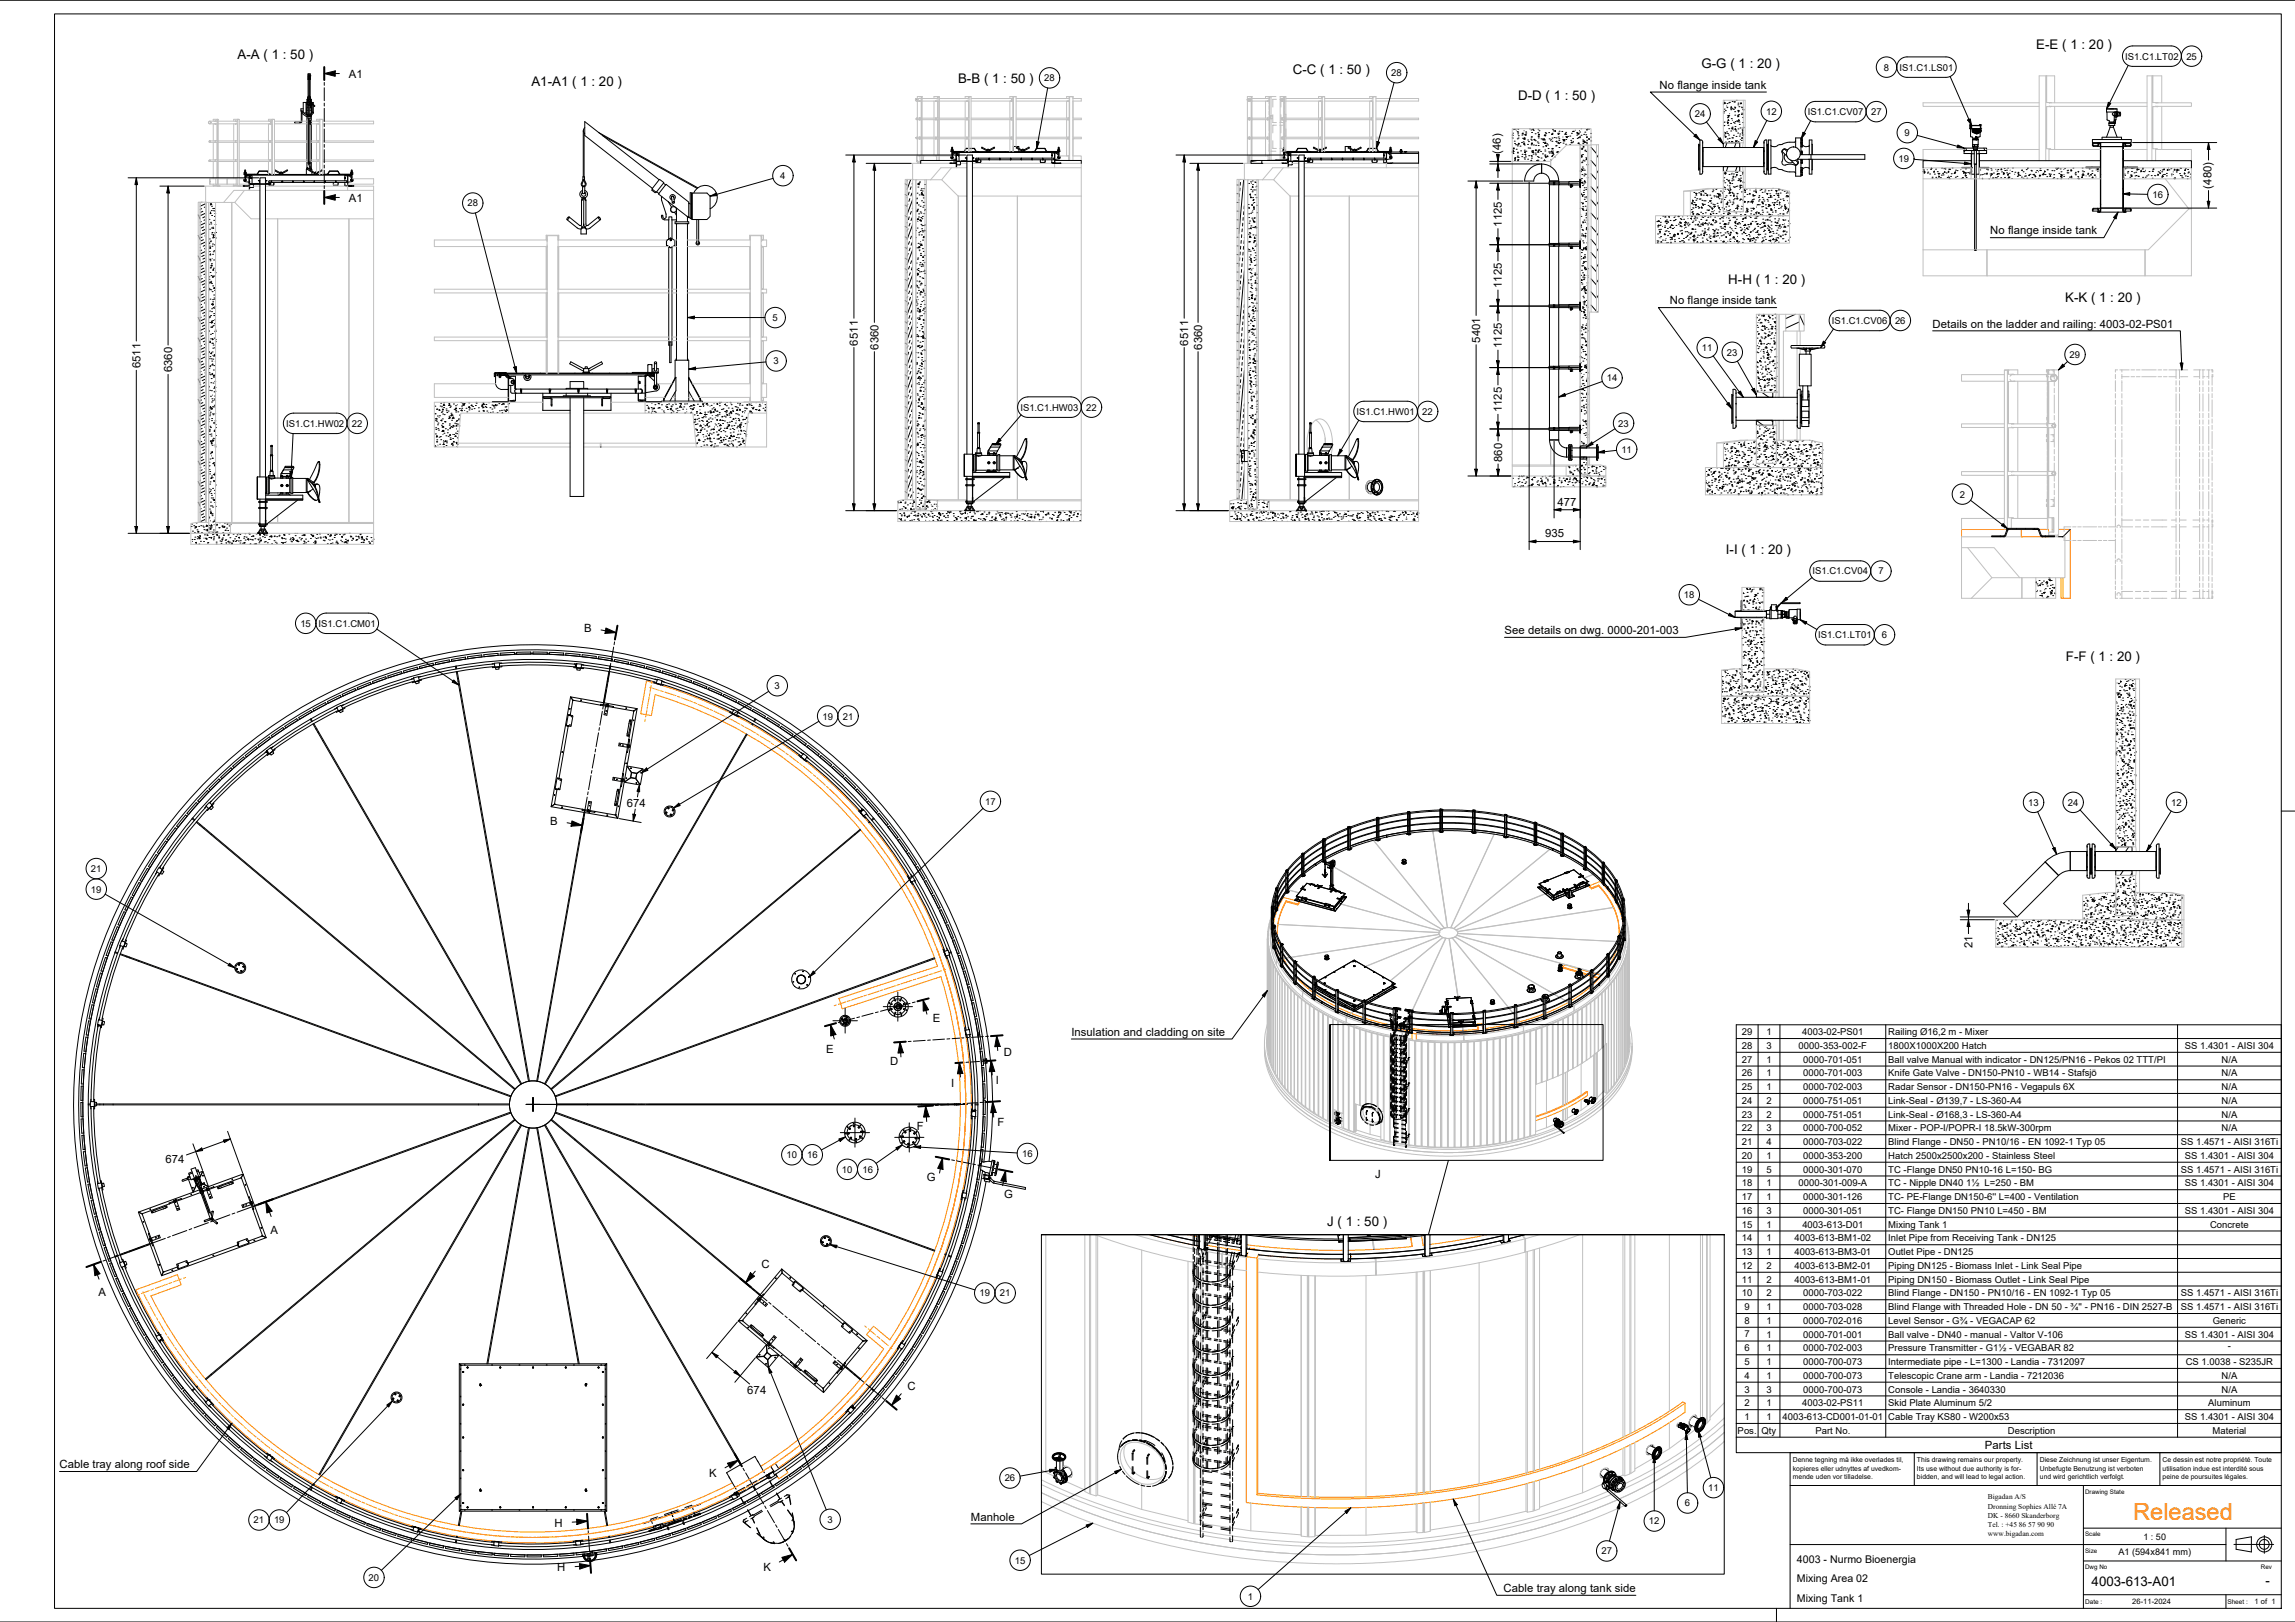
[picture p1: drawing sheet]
<svg xmlns="http://www.w3.org/2000/svg" width="841mm" height="594mm" viewBox="0 0 841 594" stroke-linecap="round" stroke-linejoin="round" font-family="sans-serif">
<defs><g id="words">
<text font-size="8.6" fill="#f00" x="781.7" y="556.8">Released</text>
<g font-size="4.9">
<text x="746.2" y="17.9">E-E ( 1 : 20 )</text>
<text x="87.1" y="21.4">A-A ( 1 : 50 )</text>
<text x="473.8" y="27.2">C-C ( 1 : 50 )</text>
<text x="623.5" y="24.8">G-G ( 1 : 20 )</text>
<text x="194.7" y="31.6">A1-A1 ( 1 : 20 )</text>
<text x="351.1" y="30.4">B-B ( 1 : 50 )</text>
<text x="556.3" y="36.6">D-D ( 1 : 50 )</text>
<text x="633.3" y="104">H-H ( 1 : 20 )</text>
<text x="756.8" y="110.8">K-K ( 1 : 20 )</text>
<text x="632.5" y="202.9">I-I ( 1 : 20 )</text>
<text x="757" y="242">F-F ( 1 : 20 )</text>
<text x="486.4" y="449.1">J ( 1 : 50 )</text>
<text x="766.5" y="580.8">4003-613-A01</text>
<text x="830.2" y="580.4">-</text>
</g>
<g font-size="4.1">
<text x="127.9" y="28.5">A1</text>
<text x="608.2" y="32.5">No flange inside tank</text>
<text x="550" y="56.4" transform="rotate(-90 550 56.4)">(46)</text>
<text x="810.4" y="69.1" transform="rotate(-90 810.4 69.1)">(480)</text>
<text x="127.9" y="73.8">A1</text>
<text x="550.4" y="83" transform="rotate(-90 550.4 83)">1125</text>
<text x="729.4" y="85.9">No flange inside tank</text>
<text x="550.4" y="105.6" transform="rotate(-90 550.4 105.6)">1125</text>
<text x="611.9" y="111.5">No flange inside tank</text>
<text x="708.2" y="120">Details on the ladder and railing: 4003-02-PS01</text>
<text x="542.4" y="125.5" transform="rotate(-90 542.4 125.5)">5401</text>
<text x="314.4" y="126.6" transform="rotate(-90 314.4 126.6)">6511</text>
<text x="321.9" y="128.1" transform="rotate(-90 321.9 128.1)">6360</text>
<text x="435.4" y="126.6" transform="rotate(-90 435.4 126.6)">6511</text>
<text x="440.5" y="128.1" transform="rotate(-90 440.5 128.1)">6360</text>
<text x="550.4" y="127.5" transform="rotate(-90 550.4 127.5)">1125</text>
<text x="51.4" y="134.9" transform="rotate(-90 51.4 134.9)">6511</text>
<text x="63.1" y="136.4" transform="rotate(-90 63.1 136.4)">6360</text>
<text x="550.4" y="151" transform="rotate(-90 550.4 151)">1125</text>
<text x="550.5" y="169.2" transform="rotate(-90 550.5 169.2)">860</text>
<text x="570.8" y="185.3">477</text>
<text x="566.2" y="196.9">935</text>
<text x="214" y="231.6">B</text>
<text x="551.3" y="232.3">See details on dwg. 0000-201-003</text>
<text x="229.7" y="295.6">674</text>
<text x="201.6" y="302.2">B</text>
<text x="722.8" y="347.3" transform="rotate(-90 722.8 347.3)">21</text>
<text x="341.8" y="374.4">E</text>
<text x="392.6" y="379.4">Insulation and cladding on site</text>
<text x="302.8" y="385.6">E</text>
<text x="326.2" y="389.9">D</text>
<text x="367.9" y="386.6">D</text>
<text x="348.6" y="398">I</text>
<text x="364.9" y="397.1">I</text>
<text x="336" y="413.8">F</text>
<text x="365.6" y="412.5">F</text>
<text x="60.6" y="426">674</text>
<text x="503.9" y="431.5">J</text>
<text x="339.6" y="432.5">G</text>
<text x="368" y="438.8">G</text>
<text x="99.1" y="451.8">A</text>
<text x="279.1" y="464.4">C</text>
<text x="36.1" y="474.8">A</text>
<text x="332.5" y="509.3">C</text>
<text x="273.9" y="510.6">674</text>
<text x="727.4" y="530.7">Parts List</text>
<text x="21.8" y="537.8">Cable tray along roof side</text>
<text x="259.8" y="540.9">K</text>
<text x="355.8" y="557">Manhole</text>
<text x="203.2" y="559.2">H</text>
<text x="204.2" y="575.5">H</text>
<text x="279.8" y="575.4">K</text>
<text x="551" y="583.1">Cable tray along tank side</text>
</g>
<g font-size="3.9">
<text x="658.5" y="572.6">4003 - Nurmo Bioenergia</text>
<text x="658.5" y="579.6">Mixing Area 02</text>
<text x="658.5" y="586.6">Mixing Tank 1</text>
</g>
<g font-size="3.5">
<text x="778.8" y="21.9">IS1.C1.LT02</text>
<text x="801.2" y="21.8">25</text>
<text x="382.7" y="29.8">28</text>
<text x="509.9" y="27.9">28</text>
<text x="690.4" y="25.8">8</text>
<text x="696.1" y="25.8">IS1.C1.LS01</text>
<text x="621.1" y="42.9">24</text>
<text x="647.2" y="42">12</text>
<text x="662.5" y="42.2">IS1.C1.CV07</text>
<text x="685.7" y="42.1">27</text>
<text x="697.9" y="49.8">9</text>
<text x="695.7" y="59.3">19</text>
<text x="285.9" y="65.6">4</text>
<text x="171.3" y="75.6">28</text>
<text x="788.8" y="72.5">16</text>
<text x="283.1" y="117.5">5</text>
<text x="671.3" y="118.7">IS1.C1.CV06</text>
<text x="694.5" y="118.6">26</text>
<text x="623.7" y="128.6">11</text>
<text x="632.8" y="130.3">23</text>
<text x="758.4" y="131.1">29</text>
<text x="283.5" y="133.5">3</text>
<text x="588.8" y="139.7">14</text>
<text x="373.9" y="150.4">IS1.C1.HW03</text>
<text x="398.1" y="150.4">22</text>
<text x="497.1" y="152">IS1.C1.HW01</text>
<text x="521.2" y="151.9">22</text>
<text x="104.8" y="156.4">IS1.C1.HW02</text>
<text x="128.9" y="156.3">22</text>
<text x="593" y="156.3">23</text>
<text x="594.2" y="165.7">11</text>
<text x="718.2" y="182.2">2</text>
<text x="664.2" y="210.4">IS1.C1.CV04</text>
<text x="688.3" y="210.4">7</text>
<text x="617.1" y="219.1">18</text>
<text x="110.1" y="229.5">15</text>
<text x="116.8" y="229.6">IS1.C1.CM01</text>
<text x="666.3" y="233.8">IS1.C1.LT01</text>
<text x="689.7" y="233.7">6</text>
<text x="283.8" y="252.4">3</text>
<text x="301.4" y="263.5">19</text>
<text x="308.9" y="263.5">21</text>
<text x="361" y="294.7">17</text>
<text x="743.3" y="295.2">13</text>
<text x="757.8" y="295.2">24</text>
<text x="795.7" y="295.2">12</text>
<text x="33.3" y="319.4">21</text>
<text x="33.3" y="326.9">19</text>
<text x="638.3" y="379.1">29</text>
<text x="647.3" y="379.1">1</text>
<text x="660.4" y="379.1">4003-02-PS01</text>
<text x="692" y="379.2">Railing Ø16,2 m - Mixer</text>
<text x="638.3" y="384.1">28</text>
<text x="638.3" y="389.2">27</text>
<text x="647.3" y="384.1">3</text>
<text x="647.3" y="389.2">1</text>
<text x="659.1" y="384.1">0000-353-002-F</text>
<text x="660.8" y="389.2">0000-701-051</text>
<text x="692" y="384.1">1800X1000X200 Hatch</text>
<text x="692" y="389.2">Ball valve Manual with indicator - DN125/PN16 - Pekos 02 TTT/PI</text>
<text x="800.6" y="384.1">SS 1.4301 - AISI 304</text>
<text x="814.1" y="389.2">N/A</text>
<text x="638.3" y="394.2">26</text>
<text x="647.3" y="394.2">1</text>
<text x="660.8" y="394.2">0000-701-003</text>
<text x="692" y="394.2">Knife Gate Valve - DN150-PN10 - WB14 - Stafsjö</text>
<text x="814.1" y="394.2">N/A</text>
<text x="638.3" y="399.3">25</text>
<text x="647.3" y="399.3">1</text>
<text x="660.8" y="399.3">0000-702-003</text>
<text x="692" y="399.3">Radar Sensor - DN150-PN16 - Vegapuls 6X</text>
<text x="814.1" y="399.3">N/A</text>
<text x="638.3" y="404.3">24</text>
<text x="647.3" y="404.3">2</text>
<text x="660.8" y="404.3">0000-751-051</text>
<text x="692" y="404.3">Link-Seal - Ø139,7 - LS-360-A4</text>
<text x="814.1" y="404.3">N/A</text>
<text x="638.3" y="409.3">23</text>
<text x="647.3" y="409.3">2</text>
<text x="660.8" y="409.3">0000-751-051</text>
<text x="692" y="409.4">Link-Seal - Ø168,3 - LS-360-A4</text>
<text x="814.1" y="409.3">N/A</text>
<text x="638.3" y="414.3">22</text>
<text x="638.3" y="419.4">21</text>
<text x="647.3" y="414.3">3</text>
<text x="647.3" y="419.4">4</text>
<text x="660.8" y="414.3">0000-700-052</text>
<text x="660.8" y="419.4">0000-703-022</text>
<text x="692" y="414.4">Mixer - POP-I/POPR-I 18.5kW-300rpm</text>
<text x="692" y="419.4">Blind Flange - DN50 - PN10/16 - EN 1092-1 Typ 05</text>
<text x="799.1" y="419.4">SS 1.4571 - AISI 316Ti</text>
<text x="814.1" y="414.4">N/A</text>
<text x="288.2" y="424.2">10</text>
<text x="295.7" y="424.2">16</text>
<text x="374.6" y="423.8">16</text>
<text x="638.3" y="424.4">20</text>
<text x="647.3" y="424.4">1</text>
<text x="660.8" y="424.4">0000-353-200</text>
<text x="692" y="424.4">Hatch 2500x2500x200 - Stainless Steel</text>
<text x="800.6" y="424.4">SS 1.4301 - AISI 304</text>
<text x="308.5" y="429.5">10</text>
<text x="316.1" y="429.5">16</text>
<text x="638.3" y="429.4">19</text>
<text x="647.3" y="429.4">5</text>
<text x="660.8" y="429.4">0000-301-070</text>
<text x="692" y="429.5">TC -Flange DN50 PN10-16 L=150- BG</text>
<text x="799.1" y="429.5">SS 1.4571 - AISI 316Ti</text>
<text x="638.3" y="434.5">18</text>
<text x="647.3" y="434.5">1</text>
<text x="659" y="434.5">0000-301-009-A</text>
<text x="692" y="434.5">TC - Nipple DN40</text>
<text x="720.5" y="434.5">1½ L=250 - BM</text>
<text x="800.6" y="434.5">SS 1.4301 - AISI 304</text>
<text x="638.3" y="439.5">17</text>
<text x="647.3" y="439.5">1</text>
<text x="660.8" y="439.5">0000-301-126</text>
<text x="692" y="439.6">TC- PE-Flange DN150-6'' L=400 - Ventilation</text>
<text x="814.7" y="439.5">PE</text>
<text x="638.3" y="444.6">16</text>
<text x="638.3" y="449.6">15</text>
<text x="647.3" y="444.6">3</text>
<text x="647.3" y="449.6">1</text>
<text x="660.5" y="449.6">4003-613-D01</text>
<text x="660.8" y="444.6">0000-301-051</text>
<text x="692" y="444.6">TC- Flange DN150 PN10 L=450 - BM</text>
<text x="692" y="449.6">Mixing Tank 1</text>
<text x="800.6" y="444.6">SS 1.4301 - AISI 304</text>
<text x="809.9" y="449.6">Concrete</text>
<text x="638.3" y="454.6">14</text>
<text x="647.3" y="454.6">1</text>
<text x="657.6" y="454.6">4003-613-BM1-02</text>
<text x="692" y="454.6">Inlet Pipe from Receiving Tank - DN125</text>
<text x="638.3" y="459.7">13</text>
<text x="647.3" y="459.7">1</text>
<text x="657.6" y="459.7">4003-613-BM3-01</text>
<text x="692" y="459.7">Outlet Pipe - DN125</text>
<text x="638.3" y="464.7">12</text>
<text x="647.3" y="464.7">2</text>
<text x="657.6" y="464.7">4003-613-BM2-01</text>
<text x="692" y="464.7">Piping DN125 - Biomass Inlet - Link Seal Pipe</text>
<text x="638.3" y="469.7">11</text>
<text x="647.3" y="469.7">2</text>
<text x="657.6" y="469.7">4003-613-BM1-01</text>
<text x="692" y="469.7">Piping DN150 - Biomass Outlet - Link Seal Pipe</text>
<text x="358.9" y="474.8">19</text>
<text x="366.4" y="474.8">21</text>
<text x="638.3" y="474.8">10</text>
<text x="639.3" y="479.8">9</text>
<text x="647.3" y="474.8">2</text>
<text x="647.3" y="479.8">1</text>
<text x="660.8" y="474.8">0000-703-022</text>
<text x="660.8" y="479.8">0000-703-028</text>
<text x="692" y="474.8">Blind Flange - DN150 - PN10/16 - EN 1092-1 Typ 05</text>
<text x="692" y="479.8">Blind Flange with Threaded Hole - DN 50 - ¾'' - PN16 - DIN 2527-B</text>
<text x="799.1" y="474.8">SS 1.4571 - AISI 316Ti</text>
<text x="799.1" y="479.8">SS 1.4571 - AISI 316Ti</text>
<text x="639.3" y="484.9">8</text>
<text x="647.3" y="484.9">1</text>
<text x="660.8" y="484.9">0000-702-016</text>
<text x="692" y="484.9">Level Sensor - G¾ - VEGACAP 62</text>
<text x="810.9" y="484.9">Generic</text>
<text x="639.3" y="489.9">7</text>
<text x="647.3" y="489.9">1</text>
<text x="660.8" y="489.9">0000-701-001</text>
<text x="692" y="489.9">Ball valve - DN40 - manual - Valtor V-106</text>
<text x="800.6" y="489.9">SS 1.4301 - AISI 304</text>
<text x="639.3" y="494.9">6</text>
<text x="647.3" y="494.9">1</text>
<text x="660.8" y="494.9">0000-702-003</text>
<text x="692" y="494.9">Pressure Transmitter - G1½ - VEGABAR 82</text>
<text x="816.4" y="494.2">-</text>
<text x="639.3" y="499.9">5</text>
<text x="647.3" y="500">1</text>
<text x="660.8" y="500">0000-700-073</text>
<text x="692" y="500">Intermediate pipe - L=1300 - Landia - 7312097</text>
<text x="801" y="500">CS 1.0038 - S235JR</text>
<text x="639.3" y="505">4</text>
<text x="647.3" y="505">1</text>
<text x="660.8" y="505">0000-700-073</text>
<text x="692" y="505">Telescopic Crane arm - Landia - 7212036</text>
<text x="814.1" y="505">N/A</text>
<text x="639.3" y="510">3</text>
<text x="639.3" y="515">2</text>
<text x="647.3" y="510">3</text>
<text x="647.3" y="515">1</text>
<text x="660.4" y="515.1">4003-02-PS11</text>
<text x="660.8" y="510">0000-700-073</text>
<text x="692" y="510">Console - Landia - 3640330</text>
<text x="692" y="515.1">Skid Plate Aluminum 5/2</text>
<text x="809.2" y="515">Aluminum</text>
<text x="814.1" y="510">N/A</text>
<text x="639.3" y="520.1">1</text>
<text x="647.3" y="520.1">1</text>
<text x="653.2" y="520.1">4003-613-CD001-01-01</text>
<text x="692" y="520.1">Cable Tray KS80 - W200x53</text>
<text x="800.6" y="520.1">SS 1.4301 - AISI 304</text>
<text x="636.8" y="525.1">Pos.</text>
<text x="645.5" y="525.2">Qty</text>
<text x="665.3" y="525.1">Part No.</text>
<text x="735.8" y="525.1">Description</text>
<text x="810.8" y="525.1">Material</text>
<text x="368.2" y="542.6">26</text>
<text x="617.5" y="551.7">6</text>
<text x="626" y="546.1">11</text>
<text x="92.9" y="558">21</text>
<text x="100.4" y="558">19</text>
<text x="303.2" y="557.8">3</text>
<text x="604.3" y="558.3">12</text>
<text x="586.9" y="569.3">27</text>
<text x="371.9" y="572.7">15</text>
<text x="135.1" y="579">20</text>
<text x="457.2" y="585.9">1</text>
</g>
<g font-size="3.3">
<text x="785.5" y="563.9">1 : 50</text>
<text x="776.3" y="569.6">A1 (594x841 mm)</text>
</g>
<g font-size="2.8">
<text x="781.3" y="587.6">26-11-2024</text>
<text x="826.2" y="587.6">1 of 1</text>
</g>
<g font-size="2.7">
<text x="728.5" y="549.1">Bigadan A/S</text>
<text x="728.5" y="552.5">Dronning Sophies Allé 7A</text>
<text x="728.5" y="555.9">DK - 8660 Skanderborg</text>
<text x="728.5" y="559.3">Tel. : +45</text>
<text x="728.5" y="562.7">www.bigadan.com</text>
<text x="739.9" y="559.3">86</text>
<text x="743.2" y="559.3">57</text>
<text x="746.6" y="559.3">90</text>
<text x="750.1" y="559.3">90</text>
</g>
<g font-size="2.5">
<text x="657" y="538.7">kopieres eller udnyttes af uvedkom-</text>
<text x="657" y="535.6">Denne tegning må ikke overlades til,</text>
<text x="702.5" y="535.6">This drawing remains our property.</text>
<text x="702.5" y="538.7">Its use without due authority is for-</text>
<text x="747.5" y="538.7">Unbefugte Benutzung ist verboten</text>
<text x="747.5" y="535.6">Diese Zeichnung ist unser Eigentum.</text>
<text x="792.5" y="538.7">utilisation indue est interdité sous</text>
<text x="792.5" y="535.6">Ce dessin est notre propriété. Toute</text>
<text x="657" y="541.8">mende uden vor tilladelse.</text>
<text x="702.5" y="541.8">bidden, and will lead to legal action.</text>
<text x="747.5" y="541.8">und wird gerichtlich verfolgt.</text>
<text x="792.5" y="541.8">peine de poursuites légales.</text>
</g>
<g font-size="2.4">
<text x="764.1" y="587.4">Date :</text>
<text x="816.2" y="587.4">Sheet :</text>
</g>
<g font-size="2.3">
<text x="764.1" y="547.1">Drawing State</text>
<text x="764.1" y="562.7">Scale</text>
<text x="764.1" y="568.7">Size</text>
<text x="764.1" y="574.7">Dwg No</text>
<text x="828.5" y="574.7">Rev</text>
</g>
</g></defs>
<!-- layer: Hatch -->
<g fill="none" stroke="#000" stroke-width=".37">
<path d="M335.7 36.2h.1M336.2 36.8l.1 .1M457.1 36.4h.1M457.9 36.7h.1M631.5 37.6l.4 .2-.4 .3M631.8 40h.1M631.9 36.9v.1M632 37.6l.3 .1-.2 .3zM632.8 38.8h.1M632.8 39.3h.1M632.9 37.9h.1M633.1 39.4v.1"/>
<path d="M633.5 37.6h.1M633.8 37.5h.1M634.2 39.8h.1M634.4 39.1l.2 .3-.3 .1zM634.7 39.8h.1M634.7 37.1h.1M635.4 37.4h.1M635.6 37.3h.1M635.8 39.2l.3 .2-.3 .2zM636.3 36.8h.1M636.9 38.4h.1M636.9 37.8h.1"/>
<path d="M637.2 39.1h.1M637.8 37.9h.1M638 37.6l.2 .3-.3 .1zM638.1 39.3h.1M638.3 39.5h.1M76.5 44.9l-.1 .1M76.7 58.9l-.1 .1M76.9 51.6l.1 .1M77 51.8l.1 .1M77 58.8h.1M77.2 44.8h.1M113.7 42.1l.3 .3"/>
<path d="M335.7 50.4h.1M335.9 43.7h.1M336 43.3v.1M336 58.7l-.1 .2M336.1 50.6h.1M348.1 59.7l.2 .1M349 54.5l-.2 .2M349.5 55.6l.2 .3M350.4 57.2h.1M353.5 55.6h-.1M358.4 55.6h.1M358.6 58.1l-.1 .2"/>
<path d="M362.4 58.2h.1M363.4 55.6h-.1M366.5 58.1l-.1 .3M368.3 55.6h.1M370.3 58.1l.1 .2M373.3 55.6h.1M374.2 58.1l.1 .2M378.2 58.2l-.1 .1M378.3 55.6h-.1M382.1 58.2l.1 .1M383.2 55.6h.1M386.7 59.7v.1"/>
<path d="M387.2 55.6l.1 .3M387.8 55.9h-.1M387.9 54.5h.2M388.7 59.7v.1M457.3 50.6h.1M457.5 43.7h.1M457.6 43.3v.1M457.6 57.5l-.1 1.2M457.7 50.5h.1M460.8 58.8l-2.4 .4M469.8 59.7v.1M470.4 54.5l.3 .1"/>
<path d="M471 55.6h.2M471 59.7v.1M471.3 55.6l-.1 .3M471.3 55.9h.1M472.1 59.8h.1M480.1 58.2h.1M480.3 55.6h.1M484 57.9l.2 .6M488.1 58.2h-.1M489.6 55.6h.2M492 58.1l-.1 .3M495.9 57.9l-.1 .2"/>
<path d="M498.9 55.6h.1M499.7 58.2h.2M503.8 57.9l-.1 .6M508 56.9h.1M508.2 55.6h.1M508.9 55.6l-.1 .3M509.4 56h.1M509.6 54.4v.3M509.8 59.8h-.3M510.5 59.7l-.4 .1M554.2 55.9h.1M554.2 49.5l.3 .1h-.3"/>
<path d="M554.2 50.4l.2-.1v.4l-.2-.1M554.2 55.8h.1M554.3 48.8h.1M554.3 54.9h.1M554.4 56.2h.1M554.5 55.1l.3 .4h-.6zM554.5 54.3l.3-.1 .1 .3zM554.6 47.5h.1M554.9 51.7h.1M554.9 47.3h.1M555 58.8h.1M555 58.2l.3-.1 .1 .2z"/>
<path d="M555 52.5h.1M555.1 57.7h.1M555.4 53h.1M555.6 54.7h.1M555.6 47.6h.1M556 48.2h.1M556 50.9h.1M556 57.5h.1M556 53.4h.1M556 57.2h.1M556 55.8h.1M556.1 56h.1"/>
<path d="M556.1 53h.1M556.1 58.6h.1M556.2 48.4h.1M556.2 49h.1M556.2 47.3h.1M556.3 58.5h.1M556.3 50.6h.1M556.3 58.8l.2 .3h-.4zM556.4 57.6h.1M556.4 49.7h.1M556.6 52.5l.2 .2h-.4zM557 53.5h.1"/>
<path d="M557.2 55.3h.1M557.6 52.2h.1M557.7 57.4h.1M557.7 49.5h.1M557.8 56.5h.1M557.8 48.9l.3-.2 .1 .4zM558 50.6h.1M558.2 52h.1M558.3 52.7l.3-.1 .1 .3zM558.4 52.4h.1M558.5 57.8h.1M558.5 47.9h.1"/>
<path d="M558.5 50.5h.1M558.6 53.1h.1M558.6 55h.1M558.6 55.7h.1M558.7 50.6l.2 .3h-.6zM558.7 58.3h.1M558.7 51v.1M558.7 49.3h.1M558.8 56.6l.3-.2v.4zM558.9 55.6l.2 .3h-.4zM559 57.5h.1M559.1 48.3h.1"/>
<path d="M559.1 48.7h.1M559.1 49.2l.2 .3h-.4zM559.2 55.4h.1M559.8 52.9h.1M559.8 58.3h.1M559.8 51.3h.1M560 54.2h.1M560.1 51.9h.1M560.2 57h.1M560.5 47.2h.1M560.6 54.2h.1M561 51h.1"/>
<path d="M561 47.6h.1M561 57h.1M561.1 50.2h.1M561.1 52.8h.1M561.1 53.1h.1M561.2 55.3h.1M561.2 51.3h.1M561.2 58.7l.1 .2-.3 .1zM561.2 57.2h.1M561.2 50.1h.1M561.2 57.9h.1M561.3 48.5h.1"/>
<path d="M561.4 52.3l.2 .3h-.4zM561.6 55.1h.1M561.6 47.3l.3-.1 .1 .3zM561.8 56.4h.1M561.8 55.4l.3 .5-.6-.1zM561.9 47.7h.1M561.9 53.1h.1M562.1 51.2l.3-.2 .1 .3zM562.6 49h.1M562.6 56.1h.1M562.6 51.5h.1M562.6 55l.3-.1v.3z"/>
<path d="M562.7 56.7h.1M562.7 53.2h.1M563.1 58.9l.3-.2 .1 .3zM563.3 59h.1M563.3 52h.1M563.4 57.4h.1M563.5 48.6h.1M563.5 59h.1M563.6 47.3h.1M563.6 58.7h.1M563.6 49.8h.1M563.6 55h.1"/>
<path d="M563.7 52.4h.1M563.7 53.3h.1M563.7 55h.1M563.7 50h.1M563.7 50.5h.1M563.7 55.5l.2 .2h-.4zM563.8 57.6h.1M564 47.9h.1M564 49.1l.2 .3h-.4zM564 54.9h.1M564.6 55.5h.1M564.7 57.9h.1"/>
<path d="M564.7 50.9h.1M565.1 51.2h.1M565.2 56.4h.1M565.3 50.9h.1M565.4 53.8h.1M565.5 52.2h.1M565.9 49.5l.3-.1 .1 .4zM566 50.9l.2 .4-.6-.1zM566 58.6l.2 .3h-.4zM566.1 57.1h.1M566.1 56.7h.1M566.1 49.7h.1"/>
<path d="M566.1 49.5h.1M566.1 55.3h.1M566.2 52.1h.1M566.2 52.5h.1M566.2 54.7h.1M566.3 57.3h.1M566.3 48.6h.1M566.3 52.3l.2 .2h-.5zM566.3 57.7h.1M566.4 53.4l.3-.1 .1 .3zM566.5 49h.1M566.8 52.7h.1"/>
<path d="M566.9 57.2l.3-.1v.3zM567.1 53.1h.1M567.3 54.4h.1M567.5 55.6h.1M567.5 48.6h.1M567.7 50.9h.1M567.8 56.1h.1M568.2 51.5h.1M568.2 58.6h.1M568.3 51.2h.1M568.6 57.3h.1M568.6 55.3l.1 .3h-.4z"/>
<path d="M568.7 49.2h.1M568.7 54.5h.1M568.7 51.7h.1M568.7 54.4h.1M568.7 50.6h.1M568.8 57h.1M568.8 48.8h.1M568.8 49l.2 .2-.4 .1zM568.9 54.5h.1M568.9 47.5h.1M568.9 55.3h.1M569 55.8l.3 .4-.6-.1z"/>
<path d="M569.1 56.7h.1M569.2 47.9h.1M569.6 50.4h.1M569.6 57.5h.1M569.7 48l.3-.1 .1 .2zM570.1 53.4h.1M570.2 51.8l.3-.1 .1 .3zM570.2 50.5h.1M570.3 53.4h.1M570.3 55.7h.1M570.7 55.6l.3-.1v.4zM570.8 48.8h.1"/>
<path d="M570.9 49.2h.1M571 50.2h.1M571.1 52.1l.2 .3h-.4zM571.2 48.8h.1M571.2 52.6h.1M571.2 51.4h.1M571.2 50.8h.1M571.3 54h.1M571.3 48.1h.1M571.7 52.2h.1M572.3 48.1h.1M572.6 51.1h.1"/>
<path d="M572.7 50.2h.1M572.8 52.4h.1M573.1 51.1h.1M573.2 51.2l.2 .4h-.5zM573.7 48.9l.2 .3h-.5zM573.7 48.5h.1M573.7 52.8h.1M573.8 51.1h.1M573.8 49.2h.1M573.8 50.1h.1M574 50.2l.3-.1v.3zM574.5 50h.1"/>
<path d="M575.2 52.9h.1M575.3 49.8h.1M575.6 51.4h.1M575.9 48.8h.1M575.9 52l.3 .3h-.5zM576.3 50.8h.1M576.3 48.1h.1M576.3 52h.1M576.4 48.1h.1M576.5 48.1h.1M576.6 51.8h.1M577.2 47.7h.1"/>
<path d="M577.8 49.5h.1M577.8 48.7l.3-.2v.3zM578 50.7h.1M578.1 49h.1M578.3 52.5l.3-.2 .1 .4zM578.4 50.4h.1M578.5 48.8l.2 .2-.4 .1zM578.8 47.8v.1M578.8 50.4h.1M578.8 50.1h.1M578.9 53h.1M578.9 48.4h.1"/>
<path d="M579.1 54.3h.1M579.3 47.1h.1M579.4 49.5h.1M579.4 57.5h.1M579.4 56.8h.1M579.5 57l.3 .2-.2 .2zM579.6 59.6h.1M579.8 59.3h.1M579.8 54.3l.2 .3-.4 .1zM579.9 56.6h.1M580 51.3h.1M580.1 52.5h.1"/>
<path d="M580.1 54.1h.1M580.1 58.7h.1M580.1 53.7h.1M580.1 52.6h.1M580.3 49.2h.1M580.6 58.9h.1M580.7 51.9h-.6l.4-.4 .5 .7h-.4l.2-.3M580.8 55.3h.1M580.8 48.4h.1M580.8 55h.1M581.1 57.8h.1M581.1 49.4h.1"/>
<path d="M581.2 55.5h.1M581.3 47.5h.1M581.3 52.1h.1M581.4 50.1h.1M581.4 50.3h.1M581.4 52.7h.1M581.4 47.6h.1M581.4 58.1l.1 .3-.3 .1zM581.4 51.4h.1M581.7 47.1h.2M582.1 50.9l.3-.1v.3zM582.2 47.3h.1"/>
<path d="M582.8 50.2h.1M582.9 48.9h.1M582.9 51.6h.1M583.1 58.8l1.9 2.3M583.1 53.9l1.9 2.3M585.8 56.7l-.8 1.1M631.5 41.4h.1M631.6 40.9h.1M631.7 45.9h.1M631.8 44.8v.1M631.8 50.1v.1M631.8 49.5h.1"/>
<path d="M631.8 44.7h.1M632 48.4h.1M632.2 52h.1M632.2 40.5h.1M632.2 49.9l.4 .2-.2 .2zM632.3 48.6l.2 .2-.3 .2zM632.7 48.3h.1M632.8 52.3l-.6 1.7M633 50.9h.1M633 44.7l.4 .2-.3 .4zM633 43.1h.1M633 42.4h.1"/>
<path d="M633.1 48.9h.1M633.2 45.9h.1M633.2 42.9h.1M633.3 42.3l.3 .1-.2 .2zM633.3 43.8l.3 .3-.3 .1zM633.4 49.5h.1M633.5 51.9h.1M633.5 47.1h.1M633.5 42.4h.1M633.7 50.7h.1M633.8 41.7h.1M634.2 45.2h.1"/>
<path d="M634.2 48h.1M634.3 40.2h.1M634.4 43.4h.1M634.7 47h.1M634.7 50.5h.1M634.7 46.9l.3 .1-.2 .3zM634.7 52.3l-.2-.5 .5 .2-.2 .3M634.7 46.6h.1M634.8 51.8l.2 .3-.3 .1zM634.8 44h.1M634.9 50.5h.1M635.2 47.6h.1"/>
<path d="M635.2 49.5h.1M635.2 44.8h.1M635.2 40.1h.1M635.6 45.1h.1M635.7 40.9h.1M635.7 42.2h.1M635.8 46.4h.1M635.9 44.5h.1M635.9 47.1l.2 .2-.3 .2zM635.9 47.6h.1M636 51.6l.4 .1-.3 .3zM636.1 48h.1"/>
<path d="M636.2 50h.1M636.2 52.3l-.6 1.7M636.4 51.6h.1M636.4 44.3h.1M636.7 44.5h.1M636.8 48.7h.1M636.8 42.2h.1M636.9 51.9h.1M636.9 47.2h.1M636.9 42.5h.1M636.9 40.4l.5 .2-.4 .4zM636.9 42.3l.3 .3-.3 .2z"/>
<path d="M637.1 42h.1M637.1 43.9l.3 .1-.2 .3zM637.2 44.7h.1M637.4 45.6h.1M637.4 49.8h.1M637.6 49.1h.1M637.7 46.9h.1M637.8 51.1h.1M638.1 51.4h.1M638.1 41.9h.1M638.2 41.5h.1M638.4 50.3l.2 .3-.3 .1z"/>
<path d="M638.5 48.5l.3 .2-.2 .2zM638.6 43h.1M638.6 41.8h.1M638.6 49.6h.1M638.6 44.9h.1M638.6 40.1h.1M638.6 49.2h.1M638.6 46.9h.1M638.8 46.6h.1M638.8 40.2h.1M638.9 47.7l-.4-.2 .1 .6 .3-.2M720.1 55.1l-.3 .5"/>
<path d="M720.4 54.2l.3 .9M722.5 57.3l-.1 .1M725.4 58.8l-.1 .1M727 54.2l.3 .9M728 56l-.2 .2M768.9 52.6l.2 .3M769.7 52.3l-.2 .1M778 58.1l.1 .4M778.1 53.3l-.1 .1M780.6 53.4l.1 .1M72.6 78.7l.7 1.5M73.9 76.4l-.6 .3"/>
<path d="M74 74.1h.1M74.3 77.4l-.9 .4M75.2 79.3l-.9 .5M75.3 76.9h.1M75.4 78.1l-2.1 .9M75.4 74.6l-2.1 .9M75.4 75.7l-.6 .3M76.8 66.4l.2 .2M77.1 77.6v.1M77.1 77.9l.2 .3h-.3zM77.3 74.4l.3 .5-.5 .1zM77.4 77.1h.1"/>
<path d="M77.5 75.5h.1M77.6 78.9h.1M77.9 76.4h.1M78.2 77.2h.1M78.4 76.3h.1M78.6 79.3h.1M78.7 78.2h.1M78.9 78.8v.1M79 77.4v.2M89.3 68.1l-.1 .1M89.8 62.8l.1 .2M90.2 64.1h.1"/>
<path d="M91.1 64l-1 .1M91.4 67.1l-.1 .1M91.4 66.4l.1 .2M92.2 63.9h.1M95.4 63.9h.1M98.6 63.9h.1M99.4 66.4l.1 .2M101.9 63.9h.1M103.5 66.5l-.2 .1M105.1 63.9h.1M107.3 66.5l.1 .1M108.3 63.9h.1"/>
<path d="M111.2 66.4h.1M111.5 63.9h.1M114.8 63.9h.1M115.2 66.5l-.1 .1M118 63.9h.1M119.1 66.2l.1 .6M121.2 63.9h.1M123.1 66.3l-.1 .1M124.5 63.9h.1M127.4 67.4l.1 .1M127.7 63.9h.1M128 68.1v.1"/>
<path d="M128.7 64l-1 .1M129 62.8l-.2 .2M129.5 68.1l.1 .1M331.7 79l.7 .5M331.7 75.1l.7 .5M331.7 71.2l.7 .5M331.7 67.3l.7 .5M332.4 72.4h.1M332.6 65.7l-.2 .6M332.7 74.7l-.3 .8M333.2 70.4l-.4 1M333.2 79.4l-.3 1"/>
<path d="M333.4 72.7l-.3 1.1M333.8 65.7l-1.4 3.7M333.9 68.4l-.4 1M334 77.4l-.4 1.1M334.2 70.8l-.4 1M334.2 79.8l-.4 1M334.4 73.1l-2 5.4M334.4 67l-.1 .4M334.4 76.2l-.1 .3M335.7 77.5h.1M335.8 72.8h.1M335.9 72.6h.1"/>
<path d="M335.9 74.1h.1M335.9 77.3l.3-.2 .1 .3zM336 74.2l.3 .2-.4 .2zM336 70.8h.1M336.1 76.9h.1M336.2 67.4h.1M336.3 76.6h.1M336.4 68.5h.1M336.5 67.6l.2-.2 .1 .3zM336.5 75.1h.1M336.5 67.2h.1M336.6 79.5h.1"/>
<path d="M336.6 78.3h.1M336.8 67h.1M336.8 71.4h.1M337 66.6h.1M337.2 75.5h.1M337.2 77.6h.1M337.4 69.7h.1M337.4 79.7h.1M337.5 78h.1M337.6 69.1h.1M337.7 73.5h.1M337.7 71.4h.1"/>
<path d="M337.7 70.5l.3 .2-.4 .1zM337.8 71.3h.1M337.8 71.2l.3-.2 .1 .3zM337.9 69.9h.1M338 79.3h.1M338.2 75.9h.1M338.2 71.6h.1M338.3 74.1h.1M338.3 72.5h.1M338.5 69.1h.1M338.5 78.2h.1M338.5 75.3h.1"/>
<path d="M338.8 67.6h.1M338.9 74.1v.1M339 76.8h.1M339 76.8v.2M350.6 60.2l-.2 .1M453.3 77.3l.7 .1M453.3 74.1l.7 .1M453.3 70.9l.7 .1M453.3 67.7l.7 .1M454 73.1v.2M454.2 71v1.1M454.4 68.9l-.1 1"/>
<path d="M454.6 66.8l-.1 1M454.7 65.7v.1M455.6 79.6l-.1 1.1M455.8 65.7l-1.8 19.8M455.8 77.5l-.1 1.1M456 75.4l-.1 1.1M457.4 74.9h.1M457.5 78.3h.1M457.6 79.7h.1M457.6 67.2h.1M457.6 75.9l.3 .3-.3 .1zM458.2 71l.1 .5-.3-.2z"/>
<path d="M458.3 66.6h.1M458.3 78.1h.1M458.3 72.1l.3 .3h-.3zM458.3 69.4h.1M458.5 72.2h.1M458.6 67.1h.1M458.6 74.9h.1M458.7 75.2h.1M458.7 79.9h.1M458.8 77.7h.1M458.9 70.2h.1M458.9 66.3h.1"/>
<path d="M459 68.3l.2 .3h-.3zM459 67.6h.1M459 72.4h.1M459.1 69.7h.1M459.1 73.4h.1M459.1 77v.1M459.2 73.1h.1M459.3 74.4v.1M459.4 76.5h.1M459.4 76.6h.1M459.4 69.6h.1M459.5 74.2h.1"/>
<path d="M459.5 79.9h.1M459.5 75.7l.1 .4-.3-.1zM459.6 79.8h.1M459.8 66.7h.1M459.9 71.3h.1M460 66.8h.1M460.1 69.6h.1M460.2 68.5h.1M460.3 72.4h.1M460.4 75.2h.1M460.5 77.9h.1M460.6 68.1v.3"/>
<path d="M579.1 76.3h.1M579.1 62.6l.1-.2 .1 .3-.2 .1M579.2 66h.1M579.2 74.2h.1M579.2 62.9h.1M579.2 78.6h.1M579.3 79.3h.1M579.4 66.9h.1M579.5 71.3h.1M579.5 65.4h.1M579.6 70.8h.1M579.7 61.9l.2 .2-.2 .1z"/>
<path d="M579.7 63.9h.1M579.8 66.7l.3 .2-.3 .2zM579.8 62.5h.1M579.8 61.2h.1M579.9 68h.1M579.9 71.6l.2 .2-.2 .1zM580 76.4l.3 .2-.3 .2zM580 75.7h.1M580.1 61.9h.1M580.1 74.3l.1 .3h-.3zM580.2 77h.1M580.2 70.5h.1"/>
<path d="M580.3 67.4h.1M580.3 71.3h.1M580.4 69.7h.1M580.4 64.4h.1M580.6 73h.1M580.6 68.8h.1M580.6 62.3h.1M580.6 63.7h.1M580.7 72.2h.1M580.7 66.2l.2 .3-.3 .1zM580.8 66.9h.1M580.9 75.5h.1"/>
<path d="M581 63.9h.1M581 78.8h.1M581.1 73.8h.1M581.1 69.4h.1M581.2 77.1h.1M581.2 78.1h.1M581.2 79.8h.1M581.4 68.8h.1M581.4 72.4h.1M581.4 60.3h.1M581.4 72h.1M581.5 76.8h.1"/>
<path d="M581.6 65.1h.1M581.7 60.3h.1M581.7 69.5h.1M581.7 76.1v.5M581.7 78.3v-.2l-.2 .4 .2-.1M583.1 78l1.9 2.3M583.1 73.2l1.9 2.3M583.1 68.4l1.9 2.3M583.1 63.6l1.9 2.3M585.8 62.5l-.8 1M585.8 68.2l-.8 1M585.8 73.9l-.8 1"/>
<path d="M585.8 79.6l-.8 1M609.3 79.2h.1M610.3 79.2l.2 .3h-.4zM611.4 79.4l.4-.1v.3zM613.4 79.6h.1M613.7 79.1h.1M615.1 79.1l.3 .2h-.5zM616.7 79.4h.1M618.3 79.2h.1M619.8 76.8h.1M619.9 74.4h.3l-.1 .3zM620 77.8h.1"/>
<path d="M620 79l-.2 .3h.4l-.2-.3M620.1 77.5h.1M620.2 73.6h.1M620.3 73.3l.2 .2-.2 .2zM620.4 76.2h.1M620.4 74.1v.1M620.4 76h.1M620.4 78.1l.3 .2-.3 .2zM620.5 75h.1M620.7 70.5h.1M620.8 74.2h.1M621 72.3h.1"/>
<path d="M621 79.3h.1M621.1 79.8h.1M621.2 74.9l.5 .1-.2 .4zM621.3 76h.1M621.5 73.3h.1M621.5 71.5h.1M621.5 70.8h.3l-.1 .3zM621.5 70.8h.1M621.6 78.8h.1M621.7 78.4h.1M621.8 72.8h.1M621.8 79.9h.1"/>
<path d="M622 78.2h.1M622.2 75.6h.1M622.4 76.2h.1M622.4 78.5h.3l-.1 .3zM622.5 70.6h.1M622.6 76h.1M622.7 72.9h.1M623 72.9h.1M623.2 70.2h.1M623.2 77.7h.1M623.3 71.5h.1M623.3 70.9l.3 .2-.2 .2z"/>
<path d="M623.5 75.8l.3 .2-.3 .2zM623.7 79.4h.1M623.7 73.4h.1M623.7 74.6h.1M623.8 76.3h.1M623.9 69.7l.5 .1-.2 .4zM623.9 78.2h.1M624 74.9l.3 .1-.1 .3zM624 79.6h.1M624.2 71.5h.1M624.4 73.5h.1M624.6 74.9h.1"/>
<path d="M624.7 70.7h.1M624.7 79h.3M624.8 73.5h.1M624.9 70.8h.1M624.9 77.9h.1M625.3 71.5h.1M625.5 76.9h.1M625.5 71.4h.4l-.2 .3zM625.8 79.6h.1M625.9 75.2h.1M626 77.1h.1M626 74.2h.1"/>
<path d="M626.2 76.9h.1M626.2 79.1h.1M626.2 79h.1M626.4 75.6h.1M626.6 71.5h.1M626.6 73.4l.3 .2-.3 .2zM626.7 79.4h.1M626.7 75.8h.1M626.8 78.3l.3 .2-.3 .2zM626.8 73.5h.1M627 74.4h.1M627 72.6h.1"/>
<path d="M627.2 72.7h.1M627.2 77.6h.1M627.3 76.2l.4 .1-.2 .4zM627.5 70.2h.1M627.7 69.6h.1M627.7 74.8h.1M627.7 78.9h.1M627.7 78.2h.1M628 77.6h.1M628 69.9h.1M628.1 71.7h.1M628.1 75.5l.3 .1-.1 .3z"/>
<path d="M628.2 77.1h.1M628.2 75h.1M628.3 72.1v.1M628.4 75.6h.1M628.4 79.5h.1M628.7 71.9h.1M628.8 69.4h.1M628.9 78.2h.1M629 72.2h.1M629.1 69.1h.1M629.2 74.5h.1M629.3 70.9h.1"/>
<path d="M629.4 75.5h.1M629.5 79h.4M629.6 72h.3l-.1 .3zM629.7 71.1l.3 .2-.3 .2zM629.9 75.9l.3 .2-.3 .2zM629.9 77.6h.1M629.9 71l.5 .1-.2 .5zM630 72.8h.1M630.2 76.8h.1M630.3 71.8h.1M630.5 70h.1M630.5 79h.1"/>
<path d="M630.6 78.8h.1M630.6 74.2h.1M630.7 73.7h.1M630.9 72.9h.1M630.9 79.6h.1M631.1 76.1h.1M631.1 70.5h.1M631.3 70.9h.1M631.3 69.1h.1M631.3 79.9h.1M631.5 78.2h.1M631.5 76.3h.1"/>
<path d="M631.5 69.9l.3 .2-.3 .1M631.5 66.3l.1-.3 .2 .3-.3 .1M631.6 76.6h.1M631.6 79l-.2 .1 .3 .2v-.3M631.7 65.1h.1M631.7 63.4h.1M631.8 73.1h.1M631.8 63.6h.1M631.8 68.3h.1M632 68.7h.1M632.1 66.9h.1M632.1 69.3h.1"/>
<path d="M632.2 72.3h.1M632.2 63.2l.4 .2-.3 .4zM632.4 75.8h.1M632.5 74.7h.1M632.5 71.7h.1M632.6 76.9h.1M632.7 65.7h.1M632.8 79.8h.1M632.8 74.6l.3 .1-.2 .3zM633 77.3h.1M633.1 69.3h.1M633.1 67.8h.1"/>
<path d="M633.1 74l.2 .3-.3 .1zM633.1 78h.1M633.2 66.2h.1M633.2 78.4l.2 .2-.2 .2zM633.2 61l-.6 1.8M633.3 77.5l.3 .5v-.5M633.4 69.7h.1M633.4 79.9h.1M633.4 66.4h.1M633.5 77.1h.1M633.5 75.5h.1M633.5 70.8h.1"/>
<path d="M633.5 66h.1M633.6 63.9h.1M633.6 73.3h.1M633.6 68.1h.1M633.7 78.3h.1M633.8 78.2h.1M633.8 70.2l.4 .3-.3 .3zM633.8 68.8h.1M633.9 76.8h.1M633.9 66.9l.3 .1-.2 .3zM633.9 74h.1M634 71.6h.1"/>
<path d="M634.1 69.2l.2 .3-.3 .2zM634.4 63.7h.1M634.6 66.2h.1M634.6 67.2h.1M634.6 70.5h.1M634.7 74.9h.1M634.7 63.4h.1M634.7 65.5h.1M634.9 70.8h.1M635 74h.1M635 79.7h.1M635.1 74.4h.1"/>
<path d="M635.1 65.9h.1M635.2 73.2h.1M635.2 68.4h.1M635.2 64.5l.2 .3-.3 .1zM635.2 63.7h.1M635.3 71.1h.1M635.3 71.6l.3 .1-.2 .2zM635.3 79.4h.1M635.3 77.5h.5l-.2-.3-.1 .3M635.5 79h.1M635.6 68.6h.1M635.6 72.8h.1"/>
<path d="M635.7 79.7h.1M635.8 64.8h.1M635.9 79.1h.1M636 76.4h.1M636.1 68.3h.1M636.1 63.2h.1M636.1 78h.1M636.3 71.9h.1M636.3 63.9l.4 .1-.3 .3zM636.4 72.6h.1M636.4 63.2h.1M636.4 63h.1"/>
<path d="M636.5 76h.1M636.5 75.5h.1M636.5 71h.1M636.5 68.2h.1M636.6 61l-.6 1.8M636.6 76.2l.3 .1-.2 .3zM636.6 75.2h.1M636.6 79h.1M636.7 72.5l.2 .3-.4 .1zM636.9 75.6h.1M636.9 66.1h.1M636.9 70.8h.1"/>
<path d="M637.1 65.5h.1M637.3 65.8h.1M637.5 73.3h.1M637.5 79h.1M637.5 69.3v.1M637.6 77.5h.1M637.7 64.3h.1M637.7 68.6l.3 .1-.2 .2zM637.7 66l.4 .2-.3 .4zM637.7 67.8l.2 .2-.3 .2zM637.8 72.9h.1M637.8 73h.1"/>
<path d="M637.8 78.6h.1M637.8 65.2h.1M637.8 79.1h.1M638 76.5h.1M638 67.9h.1M638.1 70.3h.1M638.2 75.5h.1M638.5 75.7h.1M638.5 63.3h.1M638.6 73.3h.1M638.6 63.8h.1M638.6 68.5h.1"/>
<path d="M638.6 66.6h.1M638.8 66.9h.1M638.9 80h.1M638.9 63.2v.2M639.1 73.9h.1M639.1 72.1h.1M639.1 69v.3l.2-.3M639.3 69.6l.4 .1-.2 .3zM639.3 73.7l.3 .2-.2 .2zM639.4 70.5h.1M639.4 79l-.1-.2 .4 .2M639.5 79.8l.3-.2v.4z"/>
<path d="M639.5 78.6l.3 .2-.3 .2zM639.7 77.7h.1M639.9 79.3h.1M640 76.3h.1M640 76.6h.1M640.1 77.1h.1M640.2 69.4h.1M640.2 71.2h.1M640.2 77.3l.4 .1-.1 .3zM640.3 76.6h.1M640.4 74.3h.1M640.5 73.8h.1"/>
<path d="M640.6 74h.1M640.9 79.2h.1M641.1 71.1h.1M641.1 70.9h.1M641.1 70.8h.1M641.3 69.6h.1M641.4 74h.1M641.4 79.6h.1M641.4 79v.1M641.5 78.3h.1M641.6 76.3h.1M641.7 77.2h.1"/>
<path d="M641.8 73.8h.4l-.2 .3zM641.9 76.3h.1M642 73.6l.5 .1-.2 .4zM642.1 73.1h.1M642.2 74.4v.1M642.4 71.4l.3 .2-.2 .2zM642.4 71.3h.1M642.6 73h.1M642.6 78.5h.1M642.6 70h.1M642.6 76.2l.3 .2-.3 .2zM642.7 71.7h.1"/>
<path d="M642.9 71.6h.1M643 79.9h.1M643.3 69h.1M643.3 69.6h.1M643.3 77.9h.1M643.4 70.2l.3 .1-.1 .3zM643.5 78.3h.1M643.5 79.9h.1M643.5 79.4h.1M643.6 78.1h.1M643.6 75.8h.1M643.7 77.7h.1"/>
<path d="M643.9 75.1h.1M643.9 79.3h.1M644.1 74.9h.1M644.1 75h.1M644.4 77.9h.3l-.1 .3zM644.4 72.4h.1M644.4 73.6h.1M644.6 71.8h.1M644.7 75h.1M644.7 73.2h.1M644.8 71.6h.1M644.9 69.7h.1"/>
<path d="M645 78.5h.1M645.5 69.1l.3 .1-.3 .2zM645.5 75.7h.1M645.7 77h.1M645.7 73.9l.3 .2-.3 .2zM645.8 72.3h.1M645.8 70.5h.1M645.9 74.4h.3l-.1 .3zM645.9 79v-.3l.1 .3M645.9 77.7h.1M646 75.7h.1M646.1 73h.1"/>
<path d="M646.4 73.6h.1M646.6 70.3h.1M646.8 69.6h.1M646.9 75h.1M647 76.2h.1M647 70.3h.1M647.2 76.4h.1M647.3 79h.1M647.4 70.8l.4 .1-.1 .3zM647.5 77.7h.1M647.5 73h.1M647.7 73.6h.1"/>
<path d="M647.9 75.7h.1M648 72.4h.1M648 69.9h.1M648 74.9l.5 .1-.2 .5zM648.1 78.5h.1M648.3 79.5h.1M648.3 70.9v.1M648.4 78.5h.4l-.2 .3zM648.6 72.3h.1M648.6 75.3h.1M648.7 79.3h.1M648.8 71.6l.3 .1-.3 .2z"/>
<path d="M648.8 71h.1M648.9 77h.1M649 76.4l.2 .2-.2 .2zM649 69.7h.1M649.1 72.2h.1M649.2 78.8h.1M649.2 76.9h.1M649.4 74.3h.1M649.5 77.7h.1M649.6 69h.1M650 71.6h.1M650 74.9l.3 .1-.1 .3z"/>
<path d="M650.2 74.3h.1M650.2 74.2h.1M650.2 76.1h.1M650.4 73h.1M650.5 77.1h.1M650.6 77.7h.1M650.7 69.7l.5 .2-.2 .4zM650.8 71h.1M651 74h.1M651.1 74.9h.1M651.3 73.4h.1M651.3 71.6h.1"/>
<path d="M651.5 78.8h.1M651.5 70.8h.1M651.6 71.4l.3 .1-.1 .3zM651.6 72.2h.1M651.7 79h.1M651.7 76.3h.1M651.8 69.2l.3 .2-.2 .2zM652 75h.1M652.1 74l.2 .2-.2 .2zM652.2 69.4h.1M652.2 78.3h.1M652.2 79h.2"/>
<path d="M652.4 73h.1M652.4 70.7h.1M652.5 76.1h.1M652.8 75.5h.1M653 69.7h.1M653.2 79.1h.1M653.2 78.4h.1M653.3 72.9h.1M653.5 78.4h.1M653.5 73.5h.1M653.5 77v.1M653.8 70.1h.1"/>
<path d="M653.9 78.9h.1M653.9 75h.1M654 75.2h.1M654 75.5l.4 .1-.1 .3zM654.1 76.2l.5 .1-.3 .4zM654.5 76.2h.1M654.5 72.1h.1M654.6 70.8h.1M654.6 71.6h.1M654.8 78h.1M654.9 70.3h.1M655 73.5h.1"/>
<path d="M655 77.5h.1M655.2 71.7l.2 .2-.2 .2zM655.3 76.5l.3 .2-.2 .2zM655.5 77.1h.1M655.5 70.7h.1M655.5 74.4h.1M655.8 72v.3M704.8 62.1h.1M704.9 62.5l.1 .4h-.3zM705 63.4h.1M705.2 62.6l.3 .4-.4 .2zM706.2 62.2h.1"/>
<path d="M706.3 63.4h.1M706.5 63h.1M707.1 63.7h.1M707.5 62h.1M707.8 61.5l.2 .2-.3 .1zM708 65.3h.1M708 64.9h.1M708.8 62.7l.1 .3h-.3zM708.9 63.8h.1M709.3 61.9h.1M709.4 65h.1M709.8 65.4v.1"/>
<path d="M709.9 62.9h.1M710.2 63.5h.1M710.4 63.8h.1M710.5 63.5h.1M710.5 64.5l.3 .2-.3 .2zM711.1 65.1h.1M711.4 64.1h.1M711.5 61.6h.1M711.9 63.5h.1M712 64.1h.1M712.3 61.8h.1M712.7 62.8l.1 .4-.3-.1z"/>
<path d="M712.7 61.7h.1M713 62.1h.1M713.2 63.3h.1M713.6 65h.1M714 62.7l.2 .3-.2 .1zM714 64.5h.1M714.1 64.9h.1M714.1 61.9h.1M714.3 65.5l.1-.3 .2 .3M714.4 62.1h.1M714.5 61.9h.1M714.8 64.6h.1"/>
<path d="M715.1 63.6h.1M715.3 61.5h.1M716.1 63.6h.1M716.2 63.1h.1M716.5 64.9h.1M716.6 63l.1 .3h-.4zM716.6 62.3h.1M717.1 64.6h.1M717.2 62.5h.1M718.6 62.2h.1M718.7 65.3h.1M719.1 65.2h.1"/>
<path d="M719.2 65h.1M719.2 62.7h.1M719.3 62.8h.1M719.7 62.9l.3 .4-.4 .2zM720.2 64.4h.1M720.2 64l.3 .3-.3 .1zM720.3 61.9h.1M720.4 63.1l.1 .3h-.3zM720.5 65h.1M720.7 61.3l-.1 .2M721.1 63.2h.1M721.7 63.6h.1"/>
<path d="M721.7 63.1h.1M722.3 62.7h.1M722.5 61.9l-.1 .1M725.4 63.5l-.1 .1M725.5 62.2h.1M725.6 64.1h.1M726.2 64h.1M726.4 65.5v-.2l.3 .2M726.9 63.9h.1M727.2 63.7h.1M727.4 61.3l-.2 .2M727.9 61.9h.1"/>
<path d="M728.2 63.4l.1 .3h-.3zM728.4 62.2h.1M728.9 65.5h.1M729.3 63.7h.1M729.4 64.8h.1M729.4 64.2h.1M729.5 61.7h.1M729.7 62.3h.1M729.9 63.6l.2 .2-.2 .1zM730.2 65.3h.1M730.2 65.2h.1M730.5 63.4h.1"/>
<path d="M731.1 65.1h.1M731.4 62h.1M731.6 65.2h.1M731.8 62.7h.1M732 64.6h.1M732.1 63.6l.1 .3h-.4zM732.1 62.1h.1M732.3 63.6h.1M732.7 63.7h.1M733.2 65.1h.1M733.4 61.8l.2 .2-.3 .2zM733.5 63h.1"/>
<path d="M734.1 63.8h.1M734.3 63.2l.3 .4-.5 .2zM734.4 61.7h.1M734.6 65h.1M734.7 62.5h.1M735.3 62.3h.1M735.3 63.3h.1M735.6 64.1h.1M735.7 61.6h.1M735.8 65.2h.1M735.9 63.7l.1 .3h-.3zM736.1 64.8l.3 .3-.3 .1z"/>
<path d="M736.2 64.9h.1M736.3 63.5h.1M736.6 62.3h.1M737.2 65.4h.1M737.2 62.8h.1M737.5 61.5h.1M738.3 63.8h.1M738.4 63.1h.1M739.3 64.6h.1M739.6 63.1l.2 .2-.3 .2zM739.8 63.2h.1M739.8 63.8l.1 .3h-.3z"/>
<path d="M740.2 64.2h.1M740.7 64.9h.1M740.8 62.3h.1M740.8 62.4h.1M741.4 62.9h.1M741.4 65.3h.1M741.9 64.5h.1M742.3 64.4h.1M742.4 63.6h.1M742.5 62.1h.1M742.7 65.3h.1M743 61.5v.2l.2-.2"/>
<path d="M743.7 64l.1 .3h-.3zM743.9 63.9h.1M744.3 62.4h.1M744.4 62.6h.1M744.6 65h.1M744.9 63.9h.1M745.2 63.9h.1M745.4 64.2h.1M745.8 64.4l.2 .2-.2 .2zM746 63.1h.1M746.4 62.5h.1M746.9 65.3h.1"/>
<path d="M747 62.9h.1M747.5 62.4h.1M747.5 64.3h.1M747.6 61.8h.1M747.6 64.1v.3h-.3zM747.7 62.5h.1M748.4 64h.1M748.8 63.4l.3 .5-.4 .1zM749.3 62.6l.2 .3-.3 .1zM749.4 63.9h.1M750.1 64.7h.1M750.1 62.2h.1"/>
<path d="M750.5 62.2h.1M750.9 63.7h.1M751.1 63.9h.1M751.4 63.8h.1M751.4 64.2l.1 .4h-.3zM751.9 62.5h.1M752.3 65.3h.1M752.5 65.4h.1M752.6 65.1h.1M752.6 64h.1M752.7 62.5h.1M753.3 61.6h.1"/>
<path d="M753.6 62h.1M753.8 65.4h.1M754.1 61.5l-.1 .3 .4-.3M754.5 63.5h.1M755 61.9h.1M755 64h.1M755.2 65.5h.1M755.3 62.9h.1M755.3 64.4l.1 .3h-.3zM755.4 65.1h.1M755.4 64.5h.1M755.5 63.9l.2 .2-.3 .2z"/>
<path d="M756.2 64.6h.1M756.3 62v.1M756.3 64h.1M756.6 61.7h.1M757.5 63.3h.1M757.5 62.5h.1M757.7 62.4h.1M757.8 63.3h.1M758 65.5h.1M758.4 64.9h.1M758.9 62.6h.1M759 62.2l.2 .2-.3 .1z"/>
<path d="M759.2 64.5v.4h-.3zM759.2 65.2h.1M759.6 61.6h.1M760.4 63.7h.1M760.5 63.1h.1M760.6 64h.1M761.4 65.4h.1M761.4 64.7h.1M761.4 62.8h.1M761.6 63.1h.1M761.7 65.5v-.3l.2 .3M762.9 64.1h.1"/>
<path d="M763 61.5h.1M763.1 62.6h.1M763.1 64.7v.3h-.3zM763.3 63.4h.1M763.4 63.7l.3 .4-.5 .2zM763.6 62.9h.1M764.5 64.4h.1M765.2 63.4l.2 .3-.3 .2zM765.5 64.4h.1M765.6 61.9h.1M766.1 63.9h.1M766.1 64.1h.1"/>
<path d="M766.6 63.6h.1M766.6 62.6h.1M766.7 61.2l-.3 .3M766.9 64.8l.1 .4-.3-.1zM767.5 64.1h.1M767.5 64.2h.1M768.1 64.8h.1M768.1 62.2v.1M768.4 61.8h.1M768.6 62.7h.1M768.6 61.7l.3 .2-.3 .2zM768.7 61.5l-.1 .5 .4-.2-.2-.3"/>
<path d="M769.7 74.5l.1 .4M769.7 63.6l.1 .4M769.8 76.8h-.1M778 69l.1 .4M778.1 76.7h-.1M778.4 65.5l.2-.3v.3M778.4 63.8h.1M778.5 61.5l-.1 .1M778.6 64.2h.1M778.7 61.8h.1M779.6 63.3h.1M779.7 61.2l-.3 .3"/>
<path d="M779.7 62.8h.1M780.5 64.9h.1M780.7 64.1h.1M781 64.1h.1M781 61.6h.1M781.1 62.8h.1M781.1 64.3l.2 .2-.3 .2zM781.4 61.5l-.2 .2h.4l-.1-.2M781.8 61.5h.1M782 63.3h.1M782.3 65.5h.1M782.4 64.4h.1"/>
<path d="M782.7 63.1h.1M782.8 64.3h.1M783.1 62h.1M783.3 61.7l.3 .4-.5 .2zM783.5 64.7h.1M783.5 64.5h.1M783.6 62h.1M784.6 62.5l.2 .3-.3 .1zM784.8 62.3h.1M785.2 65h.1M785.3 62.8h.1M785.3 61.5l.1 .4h-.3z"/>
<path d="M785.7 62.9h.1M786.1 64.9h.1M786.2 62.4h.1M786.6 64.4h.1M787.1 64.1h.1M787.5 62.8h.1M788.3 64.3h.1M788.7 65.3h.1M788.7 62.7h.1M788.8 62.8h.1M789.2 61.7l.1 .3h-.3zM789.6 64.2v.1"/>
<path d="M789.7 64.4h.1M790.8 63.8l.2 .3-.3 .1zM790.9 62.9h.1M791.3 63.1h.1M791.4 63.6h.1M791.8 62.4v.1M792.2 62.9h.1M792.3 64.8h.1M792.4 62.2h.1M792.4 64.3l.4 .4-.5 .2zM792.6 64h.1M793.1 61.8l.1 .4-.3-.1z"/>
<path d="M793.2 63.9h.1M793.9 63.5h.1M793.9 64.4h.1M794.3 62l.2 .3-.3 .2zM794.7 61.5h.1M794.8 62.2h.1M795.5 61.8h.1M795.7 63.8h.1M795.9 64.4h.1M796.4 63h.1M796.5 63.9h.1M796.6 65.3h.1"/>
<path d="M797 61.9l.1 .4h-.4zM797.1 65.1l.2 .2-.3 .2zM797.5 63h.1M797.8 62h.1M797.8 62l.3 .4-.4 .2zM798.3 62.3h.1M798.7 63.6h.1M798.9 61.6h.1M799 64.3h.1M799.1 61.7h.1M799.5 64.4h.1M799.6 65.1v.1"/>
<path d="M799.8 65.1h.1M800.5 63.3l.2 .3-.3 .1zM800.8 64.4h.1M800.8 62.1l.1 .3h-.3zM800.9 61.8h.1M801.5 65.5h.1M801.6 64.6h.1M801.7 62.1h.1M801.8 63.3h.1M802 63h.1M802.1 63h.1M802.6 63.8h.1"/>
<path d="M802.6 64.9h.1M72.6 93.7l.7 1.6M72.6 86.2l.7 1.5M73.4 95.3l-.1 .1M73.5 90.6l-.2 .1M73.8 81.2l-.5 .1M74 91.6l-.7 .3M74.1 86.8l-.8 .4M74.3 97.3l-1 .4M74.5 87.8l-.9 .4M74.7 83.1l-1 .4M74.7 98.2l-1 .5"/>
<path d="M74.8 93.5l-.9 .5M75.1 84l-.9 .5M75.3 94.5l-1 .4M75.4 99.1l-2.1 .9M75.4 95.6l-2.1 .9M75.4 92.1l-2.1 .9M75.4 88.6l-2.1 .9M75.4 85.1l-2.1 .9M75.4 81.6l-2.1 .9M75.4 90.9l-.5 .2M75.4 80.4l-.7 .3M75.4 96.8h-.2"/>
<path d="M75.4 89.8l-.9 .4M75.4 86.2l-.3 .2M76.5 82.1h.1M76.5 89.2l.2-.3 .1 .4-.3-.1M76.5 89.2h.1M76.6 80.4h.1M76.7 92.1h.1M76.7 87.5h.1M76.8 90.1h.1M76.8 94.9h.1M76.8 90.8h.1M76.8 84h.1"/>
<path d="M76.9 93.3l.3-.3v.4zM76.9 95.1h.1M77 99.8h.1M77 95.5h.1M77 88.5h.1M77 98.1h.1M77 90.6l.2 .3-.3 .1zM77.1 98h.1M77.2 88.3h.1M77.2 81.4h.1M77.3 82h.1M77.3 97.3h.1"/>
<path d="M77.5 96.6h.1M77.5 83.5h.1M77.6 85.7h.1M77.6 97.1l.1 .3h-.4zM77.7 90.2h.1M77.7 85.1h.1M77.7 94.8h.1M77.9 89.4h.1M77.9 93.1h.1M77.9 83.2h.1M78 83.7h.1M78.1 92.2h.1"/>
<path d="M78.1 98.6l.2 .3-.3 .1zM78.2 98.2h.1M78.2 86.6l.3 .4-.5 .1zM78.3 95.2h.1M78.3 85.9l.1 .3-.3 .1zM78.3 80.7h.1M78.4 91.8h.1M78.5 89.7h.1M78.7 85.3h.1M78.8 82.2h.1M78.9 99.9h.1M78.9 87.2h.1"/>
<path d="M79 85.1h.1M79 99.1v.2M331.7 98.4l.7 .5M331.7 94.5l.7 .6M331.7 90.6l.7 .6M331.7 86.8l.7 .5M331.7 82.9l.7 .5M332.5 81.4l-.1 .2M332.5 90.5l-.1 .3M332.6 99.5l-.2 .5M332.7 83.8l-.3 .9M332.8 92.8l-.4 1"/>
<path d="M333.3 88.5l-.4 1M333.3 97.5l-.3 1M333.5 81.8l-.4 1M333.5 90.8l-.3 1M333.6 99.9l-.4 1M334 86.5l-.4 1M334.1 95.5l-.4 1M334.3 88.8l-.4 1M334.3 97.9l-.3 1M334.4 82.3l-2 5.4M334.4 91.5l-2 5.4M334.4 85.4v.1"/>
<path d="M335.7 84.3v.2M335.7 87.1h.1M335.7 87v.1M335.7 96.4h.1M335.9 90.8h.1M336 98.8h.1M336.1 83.5h.1M336.2 94.9h.1M336.3 94.5h.1M336.3 81.1h.1M336.4 80l.3 .4-.6 .1zM336.4 98.4h.1"/>
<path d="M336.4 89.1h.1M336.5 99.1h.1M336.7 85.2h.1M336.7 90.6l.3-.2 .1 .2zM336.7 86h.1M336.8 90.5l.2 .2-.4 .1zM336.8 90.4h.1M336.8 91.6h.1M336.9 97h.1M336.9 99.6h.1M337 89.4h.1M337 91.8v.1"/>
<path d="M337.1 96.2h.1M337.1 84.8h.1M337.3 93.5h.1M337.3 80.5l.2 .2-.4 .1zM337.3 80.9l.2-.2 .2 .3zM337.3 92.8h.1M337.4 88.5h.1M337.4 93.6h.1M337.5 89.4h.1M337.5 82.2h.1M337.6 97.6h.1M337.6 99.5h.1"/>
<path d="M337.6 89.5l.3 .3-.5 .1zM337.7 86h.1M337.7 83.8h.1M337.8 80.1h.1M337.8 82.6h.1M337.9 84.5h.1M338 96.7l.2 .2-.3 .1zM338 91.1h.1M338.1 87.9h.1M338.1 84.9h.1M338.1 94.2l.2-.2 .2 .3zM338.1 95.4h.1"/>
<path d="M338.2 97.4h.1M338.3 92.1h.1M338.5 82.6h.1M338.5 86.6h.1M338.5 86.7l.3 .2-.5 .2zM338.6 96.2h.1M338.7 93.6h.1M338.8 82.4h.1M339 99.1l-.2-.2-.2 .5 .4-.1M339 84.5l-.1-.2-.3 .2 .4 .1M453.3 99.6l.7 .1M453.3 96.4l.7 .1"/>
<path d="M453.3 93.2l.7 .1M453.3 90.1h.7M453.3 86.9h.7M453.3 83.7h.7M453.3 80.5l.7 .1M454.1 96.5l-.1 1.1M454.3 94.4l-.1 1M454.5 92.3l-.1 1.1M454.7 90.2l-.1 1M454.9 88.1l-.1 1M455 98.7l-.1 1.1M455 86v1"/>
<path d="M455.2 96.6l-.1 1M455.3 83.8l-.2 1.1M455.4 94.5l-.1 1.1M455.4 81.8l-.1 1M455.5 92.4v1M455.7 90.3l-.1 1M455.9 88.2l-.1 1M456 99.1l-2 23M456 86.9v.2M457.3 91.1v.3M457.4 85.8h.1M457.5 92h.1"/>
<path d="M457.5 88.7h.1M457.5 83.8h.1M457.6 88.4h.1M457.7 91.4h.1M457.7 81.8h.1M457.7 98.4l.3 .3h-.4zM457.8 95.1h.1M457.8 94.2h.1M457.8 85.2h.1M457.9 86.5h.1M457.9 81h.1M458 97h.1"/>
<path d="M458 88.6h.1M458 85.6h.1M458 98.3h.1M458 86.5l.4 .4-.5 .1zM458.1 99.8h.1M458.1 92h.1M458.2 93.4h.1M458.3 95.4h.1M458.3 94.6l.3 .3h-.3zM458.4 82.7h.1M458.4 98.9h.1M458.4 83.4l.1 .4-.3-.1z"/>
<path d="M458.6 95.7l.2 .4-.4-.1zM458.9 80.5h.1M459 90.8l.3 .3h-.3zM459.1 83.3h.1M459.1 86h.1M459.1 98.3h.1M459.3 88.9h.1M459.4 80.8l.4 .5h-.5zM459.4 91.7h.1M459.5 95.4h.1M459.6 94.4h.1M459.6 81.3h.1"/>
<path d="M459.7 83.4h.1M459.7 87l.3 .3h-.3zM459.7 97.2h.1M459.7 88.1l.2 .3-.4-.1zM459.8 86.8h.1M459.9 88.2h.1M459.9 92.6h.1M459.9 82.9h.1M460 90.2h.1M460.1 93.6h.1M460.2 95h.1M460.2 86.1h.1"/>
<path d="M460.2 97h.1M460.3 89.7h.1M460.4 89.3h.1M460.6 83.4l-.2-.2-.1 .3h.3M579.1 87.6h.1M579.2 93.9h.1M579.3 83.2h.1M579.3 94.8h.1M579.4 82.4l.1 .3h-.3zM579.5 92.5h.1M579.5 91.4h.1M579.5 99h.1"/>
<path d="M579.5 86.4h.1M579.6 85.7h.1M579.6 97.4h.1M579.8 84.1h.1M579.8 91.7h.1M579.9 99.9h.1M580 97.3h.1M580 88.2h.1M580 84.3h.1M580 96.4h.1M580.1 81.2l.2 .3-.2 .1zM580.2 86.1l.3 .2-.3 .2z"/>
<path d="M580.2 89h.1M580.3 90.8h.1M580.3 90.9l.3 .2-.3 .2zM580.3 94.2l.2 .4h-.4zM580.4 95.8l.3 .2-.3 .2zM580.5 80.6h.1M580.6 93.9h.1M580.6 93.3h.1M580.7 94.4h.1M580.7 97.8l.4 .3-.4 .3zM580.8 81.4h.1M580.9 98.8h.1"/>
<path d="M580.9 85.5h.1M580.9 87.1h.1M581 95.8h.1M581 86.2l.2 .3h-.4zM581 90.6l.4 .3-.4 .3zM581.1 98.7h.1M581.1 91.5h.1M581.2 91.5h.1M581.3 84.1h.1M581.3 98.4h.1M581.3 90.4h.1M581.4 83.3l.3 .3-.4 .3z"/>
<path d="M581.5 89h.1M581.5 80.6h.1M581.6 82h.1M581.6 83.9h.1M581.7 98.4h.1M583.1 97.3l1.9 2.3M583.1 92.5l1.9 2.3M583.1 87.6l1.9 2.4M583.1 82.9l1.9 2.2M585.8 85.3l-.8 1M585.8 91l-.8 1M585.8 96.7l-.8 1.1"/>
<path d="M607.1 81.2h.1M607.2 88.2h.1M607.3 89l.2-.2 .2 .2M607.4 85.7h.1M607.5 83.1h.1M607.6 88.3h.1M607.6 81l.3-.2 .1 .4zM607.8 82.4l.1 .3h-.3zM607.9 84.1h.1M608 87.1h.1M608.1 85.3h.1M608.1 82.5h.1"/>
<path d="M608.1 84.8l.3-.1 .1 .3zM608.2 81.1h.1M608.4 82.4h.1M608.5 81.4h.1M608.5 84h.1M608.5 86.6h.1M608.5 80v.1M608.6 87.1h.1M608.6 88.7l.3-.2 .1 .3zM609.2 87.9h.1M609.2 83h.1M610 86h.1"/>
<path d="M610 83.3h.1M610 82.8h.1M610.1 85.6l.1 .2h-.3zM610.1 88h.1M610.2 84.7h.1M610.5 80.9l.2 .4h-.5zM610.5 87.3h.1M610.6 81.9h.1M610.6 84.6h.1M610.7 88.9h.1M610.7 80.6h.1M611 81.1h.1"/>
<path d="M611 83.7h.1M611.1 86.3h.1M611.1 88.9h.1M611.1 81.4h.1M611.4 84.9h.1M611.8 85.6h.1M611.9 83.2l.3-.1 .1 .3zM612 86.9h.1M612 80.7h.1M612.1 87.8h.1M612.4 88.7l.1 .3h-.4zM612.4 87.1l.3-.2 .1 .4z"/>
<path d="M612.5 82.4h.1M612.6 87.6h.1M612.6 82.3l.2 .3h-.4zM612.8 83.7h.1M612.9 83.7h.1M613.1 86.5h.1M613.2 82.6h.1M613.2 80.8h.1M613.2 86.2l.4-.4 .3 .4zM613.5 86.7h.1M613.5 80.7h.1M613.6 87.8h.1"/>
<path d="M613.6 83.3v.1M613.6 86h.1M613.7 88.5h.1M613.9 80.4h.1M614.2 82.6h.1M614.8 85.9h.1M614.8 85.5h.1M614.9 85.4l.2 .3h-.4zM615.1 82.1h.1M615.1 87.3h.1M615.5 81.3h.1M615.6 81.5h.1"/>
<path d="M615.6 88.5h.1M615.7 84.6h.1M615.7 82.9h.1M615.7 82.6h.1M615.7 81.6l.3-.1 .1 .3zM615.7 80.1h.1M616 80.4h.1M616.1 83h.1M616.1 85.6h.1M616.2 88.2h.1M616.2 84.4h.1M616.2 85.5l.3-.1v.3z"/>
<path d="M616.5 88.2h.1M616.9 87.3h.1M617 80.3h.1M617.2 88.6l.2 .2h-.4zM617.3 83.5v.1M617.4 82.2l.2 .3h-.4zM617.5 84.9h.1M617.6 83.2h.1M617.6 81.8h.1M617.7 87h.1M617.7 81.2l.3 .4-.6-.1zM618.1 86.6h.1"/>
<path d="M618.2 84.9h.1M618.2 82.1h.1M618.3 86.2h.1M618.5 81.6h.1M618.6 80.1h.1M618.6 82.7h.1M618.7 85.3h.1M618.7 87.9h.1M619 82.1h.1M619.1 85.8h.1M619.3 87.1h.1M619.5 80l.3-.1 .1 .3z"/>
<path d="M619.7 85.1h.1M619.8 85.4l.1 .2h-.4zM620 83.9l.3-.2 .1 .4zM620.1 81.5h.1M620.2 86.6h.1M620.3 83.9h.1M620.4 81h.1M620.5 88.1h.1M620.5 87.7l.3-.1 .1 .3zM620.6 88.6h.1M620.6 86.8h.1M620.7 84v.1"/>
<path d="M620.8 80.1h.1M620.9 86.1l.2 .4h-.6zM620.9 88h.1M621.1 84h.1M621.2 82.4h.1M621.2 84.9h.1M621.2 87.5h.1M621.2 80.6h.1M621.9 86.9h.1M622 88.5l.2 .2h-.4zM622.1 86.1h.1M622.3 82.1l.2 .3h-.4z"/>
<path d="M622.5 82.8h.1M622.6 81.1h.1M622.7 86.3h.1M622.8 81.5h.1M623 82.9h.1M623.1 88.9h.1M623.1 86.1h.1M623.2 82.1h.1M623.3 85.8h.1M623.3 80.4h.1M623.7 82h.1M623.7 84.6h.1"/>
<path d="M623.8 87.2h.1M623.8 82.3l.3-.1 .1 .3zM623.9 88.4h.1M623.9 88.7h.1M623.9 81.7h.1M624.3 86.2l.3-.2v.3zM624.6 85.2l.2 .3h-.4zM624.6 84.7h.1M624.6 83.8h.1M624.8 85.1h.1M625 81.5l.3 .4h-.6zM625.2 80.8h.1"/>
<path d="M625.3 80.6h.1M625.3 86h.1M625.3 87.6h.1M625.6 88.1h.1M625.7 84.1h.1M625.8 82.4h.1M625.8 81.8v.1M626 83.5h.1M626.2 81.7h.1M626.2 84.3h.1M626.3 86.8h.1M626.4 86h.1"/>
<path d="M626.7 87.3h.1M626.7 86.5h.1M626.9 88.4l.2 .2h-.4zM627.1 82l.2 .3h-.4zM627.4 82.4h.1M627.6 84.1h.1M627.6 80.7l.3-.1 .1 .3zM627.7 80.4h.1M627.8 85.6h.1M628.1 85.4h.1M628.1 84.6l.3-.2v.3zM628.1 86.4l.3 .4h-.6z"/>
<path d="M628.2 86.1h.1M628.2 84.4h.1M628.2 88.2v.1M628.3 81.6h.1M628.6 80.8h.1M628.6 88.4l.3-.1v.3zM628.7 81.3h.1M628.8 83.9h.1M628.8 88.3h.1M628.8 81.3h.1M628.8 86.5h.1M629.4 86.3h.1"/>
<path d="M629.4 85.1l.2 .3h-.4zM629.5 84.2h.1M630.2 81.8h.1M630.2 87.2h.1M630.2 80.2h.1M630.3 80.1h.1M630.3 85.3h.1M630.3 83.1h.1M630.7 88.1v.1M630.7 86.4h.1M630.8 83.6h.1M630.9 83.1h.1"/>
<path d="M631.2 88.6h.1M631.3 81h.1M631.3 83.6h.1M631.4 86.2h.1M631.4 88.8h.1M631.6 86h.1M631.7 88.3l.2 .2h-.4zM631.9 82.9l.3-.1v.4zM632 84h.1M632 81.9l.2 .2-.4 .1zM632.2 85.3h.1M632.2 81.9h.1"/>
<path d="M632.2 81.8l.3 .4h-.6zM632.3 89h.1M632.4 86.8l.3-.1v.3zM632.9 84.9h.1M633 84.9h.1M633.1 82.1h.1M633.2 88.4h.1M633.3 85.6h.1M633.3 81.6h.1M633.6 80.8h.1M633.7 87.9h.1M633.8 86.2h.1"/>
<path d="M633.8 80.7h.1M633.9 83.2h.1M633.9 85.9h.1M633.9 88.4h.1M634 87.6h.1M634.3 85l.1 .3h-.3zM634.4 83.8h.1M634.9 84.3h.1M635.1 86.8h.1M635.4 86.8l.2 .3h-.6zM635.4 84.6h.1M635.6 88.4v.1"/>
<path d="M635.7 81.4l.3-.1 .1 .2zM635.7 87.6h.1M635.8 82.6h.1M635.8 83.7h.1M635.8 81.9h.1M635.9 81h.1M636.2 85.2l.3-.1v.3zM636.3 80.3h.1M636.4 85.5h.1M636.4 82.9h.1M636.5 88.1h.1M636.5 85.6h.1"/>
<path d="M636.6 88.2l.2 .2h-.4zM636.7 89h.3M636.7 86.5v.1M636.8 81.8l.2 .3h-.4zM637.2 88.6h.1M637.2 81.5h.1M637.5 82h.1M637.7 83.3h.1M637.9 84.5h.1M637.9 84.3h.1M638.3 85.7h.1M638.3 83.9h.1"/>
<path d="M638.4 81.1h.1M638.5 88.8h.1M638.6 87.4h.1M638.6 80.4h.1M638.6 80.1h.1M638.9 82.6h.1M638.9 85.2h.1M639 87.8h.1M639.1 84.9l.2 .3h-.4zM639.3 84.2h.1M639.3 83.3v.1M639.5 85.5h.1"/>
<path d="M639.5 82.1l.3 .5-.6-.1zM640 86.3h.1M640 83.6l.3-.1v.3zM640.5 84h.1M640.5 82.3h.1M640.5 87.5l.3-.2v.3zM640.7 82.2h.1M640.8 87.6h.1M640.8 85.9h.1M640.8 83.1h.1M641.1 86.5h.1M641.3 87.8h.1"/>
<path d="M641.3 85.1h.1M641.4 88.1l.2 .2h-.4zM641.4 82.3h.1M641.5 84.9h.1M641.5 87.4h.1M641.7 81.7l.2 .2-.4 .1zM642.1 88.1h.1M642.1 81.1h.1M642.2 84.6h.1M642.7 87.1l.2 .4-.6-.1zM642.7 84h.1M642.9 88.7h.1"/>
<path d="M643 83.6h.1M643.1 88.8h.1M643.2 81.3h.1M643.3 87.9h.1M643.3 85.1h.1M643.4 81.2h.1M643.5 87h.1M643.8 82.1l.3-.2v.3zM644 81.9h.1M644 84.8l.1 .3h-.3zM644 84.5h.1M644.1 87.1h.1"/>
<path d="M644.1 86.8h.1M644.1 82.9h.1M644.3 85.9l.3-.2v.4zM644.8 82.2h.1M644.9 85.9h.1M645 83.5h.1M645.5 83.3h.1M645.5 81.8h.1M645.6 88.4h.1M645.6 88.8h.1M645.8 87.1h.1M645.9 83.2h.1"/>
<path d="M645.9 89h.1M645.9 81.4h.1M646 80.3h.1M646.2 84.7h.1M646.3 87.9l.1 .3h-.4zM646.5 81.6h.1M646.5 81.6l.2 .2h-.4zM646.5 84.2h.1M646.6 86.8h.1M646.6 84.4h.1M646.8 82.5l.3 .4h-.7zM646.8 85.7h.1"/>
<path d="M646.9 80.6h.1M647 87.7h.1M647.6 80.4l.3-.1v.4zM647.6 83.6h.1M647.8 82.5h.1M648 82.9h.1M648 84.3l.4-.1v.3zM648.1 88.1h.1M648.4 86.5h.1M648.4 85.2h.1M648.4 86.7h.1M648.4 83.4h.1"/>
<path d="M648.5 80.7h.1M648.5 88.2l.3-.2 .1 .3zM648.6 88h.1M648.8 84.7l.2 .3h-.4zM649 82.5h.1M649 81.3h.1M649.1 83.8h.1M649.1 86.4h.1M649.1 89h.1M649.6 84.8h.1M649.8 85.4h.1M649.9 87.4l.3 .4h-.6z"/>
<path d="M650.2 88.9h.1M650.3 80.2h.1M650.4 81.3h.1M650.5 88.4h.1M650.5 81.5h.1M650.6 82.6h.1M650.7 87.8h.1M650.8 87.2h.1M650.9 85.4h.1M651 82.6h.1M651.1 87.9l.2 .2h-.4zM651.2 84.3h.1"/>
<path d="M651.3 81.5l.3 .2-.5 .1zM651.4 87h.1M651.6 80.9h.1M651.6 83.5h.1M651.6 86.1h.1M651.7 88.7h.1M651.8 80.2h.1M651.8 87.3h.1M651.8 82.7l.4-.1v.3zM652.1 82.4h.1M652.4 86.5l.3-.1v.4zM652.4 83.7h.1"/>
<path d="M652.6 83.2h.1M653.1 82.3h.1M653.2 86.1h.1M653.2 87.4v.1M653.3 80.5h.1M653.4 87.4h.1M653.4 84.6h.1M653.5 80.7h.1M653.7 84.6l.1 .3h-.3zM653.9 84.6h.1M653.9 82h.1M654 82.8l.3 .4h-.6z"/>
<path d="M654.1 80.6h.1M654.1 83.2h.1M654.1 86h.1M654.2 85.8h.1M654.2 88.4h.1M654.6 85h.1M655.1 82.7h.1M655.3 87.9h.1M655.3 80.9h.1M655.6 81.9h.1M655.7 87.1h.1M655.7 86.9h.1"/>
<path d="M655.7 88h.1M655.8 81.1v.1M72.6 116.3l.7 1.5M72.6 108.8l.7 1.5M72.6 101.3l.7 1.5M73.6 105.8l-.3 .1M73.7 101l-.4 .2M73.7 116.2l-.4 .2M73.9 111.5l-.6 .2M74.2 102l-.9 .4M74.3 112.4l-.9 .5M74.5 107.7l-1 .4"/>
<path d="M74.7 118.1l-1 .4M74.9 108.6l-.9 .5M75.1 103.9l-1 .5M75.1 119.1l-1 .4M75.2 114.4l-.9 .4M75.4 116.6l-2.1 1M75.4 113.1l-2.1 1M75.4 109.6l-2.1 .9M75.4 106.1l-2.1 .9M75.4 102.6l-2.1 1M75.4 115.5l-.7 .3M75.4 111.9l-.1 .1"/>
<path d="M75.4 105l-.9 .3M75.4 101.4l-.3 .2M75.4 110.8l-.6 .2M75.4 100.3l-.7 .3M76.5 101.4h.1M76.6 102.3h.1M76.8 116h.1M76.8 116l.2 .3-.3 .1zM76.8 105.6l.2 .4-.4 .2zM76.8 118.1h.1M76.8 113.9h.1M76.9 103.3l.2 .3-.3 .1z"/>
<path d="M77 109.6h.1M77.2 115.6h.1M77.2 103.1h.1M77.2 119.8h.1M77.2 103.5h.1M77.3 106.1h.1M77.3 100.9h.1M77.4 117.6h.1M77.5 111.5h.1M77.5 103.9h.1M77.5 114.1h.1M77.6 119.9h.1"/>
<path d="M77.6 113.1h.1M77.6 111.2h.1M77.6 117.7l.3 .5-.4 .1zM77.7 106.8h.1M77.7 119.5h.1M77.9 109.7h.1M77.9 104.7h.1M77.9 117.4h.1M77.9 110.5h.1M78 111.3l.2 .3-.3 .1zM78.1 112.7h.1M78.1 101.2v.3h-.3z"/>
<path d="M78.1 119.3h.1M78.1 101.1h.1M78.3 105.6l.3-.3v.3zM78.3 114.9h.1M78.3 108h.1M78.3 115.6h.1M78.4 112.9h.1M78.4 109.1h.1M78.5 118.5h.1M78.6 106.4h.1M78.7 101.1h.1M78.7 117.2h.1"/>
<path d="M78.7 112.4h.1M78.7 105.5h.1M79 109.4l-.3 .3h.3M331.7 114l.7 .5M331.7 110.1l.7 .5M331.7 106.2l.7 .5M331.7 102.3l.7 .5M332.7 108.6l-.3 .5M332.7 117.6l-.3 .7-.7-.4M332.9 101.9l-.4 .9M332.9 110.9l-.4 1M333 119.9l-.4 1"/>
<path d="M333.4 106.6l-.4 .9M333.4 115.6l-.3 1M333.6 108.9l-.3 1M333.7 118l-.4 .9M334.1 104.6l-.3 1M334.2 113.6l-.4 1M334.4 106.9l-.4 1M334.4 100.7l-2 5.4M334.4 109.9l-2 5.4M334.4 119.1l-2 5.4M334.4 116l-.3 1M335.7 104.7l.2-.3 .3 .3-.5 .1"/>
<path d="M335.7 109.8l.2 .2h-.2M335.7 104.6h.1M335.7 111.9h.1M335.8 110.4l.2 .2-.3 .1zM335.8 102.9h.1M335.9 119.9h.1M336 108.8h.1M336 107.3h.1M336 113.9h.1M336.1 116.5h.1M336.1 105.1h.1M336.1 111.3h.1"/>
<path d="M336.1 100.3l.3-.3 .1 .3zM336.1 118.3h.1M336.3 112.9h.1M336.3 113.1h.1M336.3 100.4l.2 .2-.4 .2zM336.3 100.5h.1M336.4 109.7h.1M336.5 105.4h.1M336.6 117h.1M336.6 106.4h.1M336.7 114h.1M336.7 116.4h.1"/>
<path d="M336.8 103.2h.1M336.8 103h.1M336.9 113.6l.3-.3 .1 .3zM337 101.4h.1M337 116.7l.3 .2-.4 .1zM337.1 107.3h.1M337.1 115.7h.1M337.1 113.8l.3 .4-.6 .1zM337.1 108h.1M337.1 104.4h.1M337.2 112.3h.1M337.4 111.5h.1"/>
<path d="M337.4 118.9h.1M337.5 103.9l.3-.2 .1 .3zM337.5 106.7l.2 .2-.3 .1zM337.7 115.6h.1M337.7 107.1h.1M337.8 110.5h.1M337.9 101.8h.1M337.9 119.6h.1M337.9 119.7h.1M338 113.6h.1M338.1 108.8h.1M338.2 105.9h.1"/>
<path d="M338.2 102h.1M338.3 117.2l.3-.2 .1 .3zM338.3 106.4h.1M338.4 118.3h.1M338.4 106.9h.1M338.5 110h.1M338.5 113h.1M338.5 117.4h.1M338.5 114.9h.1M338.7 111.5h.1M338.7 100.1h.1M338.8 112.9l.2 .2-.4 .2z"/>
<path d="M338.8 114.2h.1M338.8 100.2h.1M338.9 104.5h.1M338.9 108.1h.1M339 112.7h.1M339 107.4v.1M453.3 109.2h.8l-.1 .7M453.3 118.8h.7M453.3 115.5l.7 .1M453.3 112.4h.7M453.3 106l.7 .1M453.3 102.8l.7 .1"/>
<path d="M454.3 107.1l-.1 1.1M454.4 105v1.1M454.6 102.9l-.1 1.1M454.8 100.8l-.1 1.1M455.3 120l-.1 1M455.5 117.9l-.1 1M455.6 115.8l-.1 1M455.8 113.6l-.1 1.1M456 111.5l-.1 1.1M457.3 102.5h.1M457.3 114.6l.4 .4h-.4M457.3 117.8h.1"/>
<path d="M457.3 112.5h.1M457.4 119.1h.1M457.5 109h.1M457.5 103.4l.2 .4-.4-.2zM457.7 109.7h.1M457.8 112.2h.1M457.8 115.7l.1 .4-.3-.1zM458 106.9h.1M458 115.3v.1M458.2 102.5h.1M458.3 101.5h.1M458.3 105.3h.1"/>
<path d="M458.3 118.5h.1M458.4 104h.1M458.4 117.1l.3 .3h-.3zM458.5 108.1h.1M458.5 100.2h.1M458.6 104.7h.1M458.6 102.2v.1M458.6 110.8h.1M458.6 108.9l.5 .5h-.5zM458.7 105.7h.1M458.8 113.7h.1M458.8 117.8h.1"/>
<path d="M458.8 107v.1M458.8 101.1h.1M458.8 107.8h.1M458.9 109.1h.1M458.9 116.5h.1M458.9 108l.1 .4-.3-.1zM459 119.2h.1M459 112.5h.1M459.1 113.9h.1M459.1 111h.1M459.1 113.3l.3 .3h-.3zM459.1 114.9h.1"/>
<path d="M459.2 116h.1M459.2 119.6h.1M459.3 119.4h.1M459.4 114.2h.1M459.5 112.1h.1M459.6 116.7h.1M459.6 117.4h.1M459.8 109.5l.2 .3h-.3zM459.9 100h.1M459.9 109.2h.1M460 102.7h.1M460 113.8h.1"/>
<path d="M460 100.4l.1 .4-.3-.2zM460 103.3l.5 .4h-.6zM460.1 105.6h.1M460.2 112.7l.1 .4-.3-.1zM460.2 108.3h.1M460.2 106.4h.1M460.3 111h.1M460.4 111.1h.1M460.4 100.5h.1M460.5 101.8h.1M460.5 113.9h.1M460.5 103.9h.1"/>
<path d="M460.6 105.8l-.2 .2h.2M579.1 113.6h.1M579.1 110.8h.1M579.1 110.5v.3M579.2 100.9h.1M579.3 106.3h.1M579.4 103.5h.1M579.4 114.1h.1M579.7 105.8h.1M579.7 102.3l.1 .4h-.3zM579.7 106h.1M579.7 104h.1"/>
<path d="M579.7 119.6l.4 .3-.4 .3zM579.9 119h.1M580 101.5h.1M580.1 108.5h.1M580.1 112.3l.3 .4-.3 .3zM580.1 116.4h.1M580.1 110.6h.1M580.2 114.1h.1M580.3 102.4h.1M580.3 109.1h.1M580.4 102.2h.1M580.4 111.1h.1"/>
<path d="M580.4 105.1l.4 .3-.5 .3zM580.4 113.4h.1M580.4 111.6h.1M580.5 101.7h.1M580.5 106.6h.1M580.5 100.6l.3 .2-.3 .2zM580.6 115.5h.1M580.6 105h.1M580.6 105.5l.3 .2-.3 .1zM580.6 114.2l.1 .3-.3 .1zM580.6 106.1h.1M580.7 113.6h.1"/>
<path d="M580.7 110.3l.3 .2-.3 .2zM580.8 107.2h.1M580.8 115.1l.3 .2-.2 .2zM580.9 107.5h.1M580.9 120l.3 .2-.3 .2zM581 116.6h.1M581.1 116.1h.1M581.1 119.1h.1M581.3 112h.1M581.3 110h.1M581.3 106.1l.1 .3-.3 .1zM581.3 111.8h.1"/>
<path d="M581.4 118.6h.1M581.5 103.6h.1M581.5 104.5h.1M581.6 100.9h.1M581.6 112.5h.1M581.7 116.9h.1M581.7 101.5h.1M583.1 111.7l1.9 2.3M583.1 106.9l1.9 2.3 .8-1M583.1 102.1l1.9 2.3M585.8 102.5l-.8 1M585.8 113.9l-.3 .4"/>
<path d="M643.6 116.3l.3 .1h-.3M643.8 119.2h.1M644.1 119.9h.1M644.2 118.1v.1M644.4 115.4h.1M644.4 117.3h.1M644.6 115.1h.1M644.8 116.9h.1M644.9 118.3h.1M645.2 118.1h.1M645.4 118.3h.1M645.5 115.7h.1"/>
<path d="M646 119.3l.1 .3h-.4zM646 115.5l.4-.4 .2 .4zM646.1 115.7l.3-.1v.3zM646.4 119.6l.4-.1v.3zM646.5 119.2v.1M646.6 117h.1M646.8 117.4h.1M646.9 117.1h.1M647.2 120h.1M647.7 117.4h.1M648 118h.1M648 115.4h.1"/>
<path d="M648 115.9h.1M648.6 116.2l.2 .2h-.4zM648.7 118.9h.1M649.2 119.5h.1M649.4 115.6h.1M649.5 116.8h.1M649.5 119.7h.1M650.1 117.8h.1M650.3 118.1l.3-.1v.3zM650.4 115.1h.1M650.5 117.7h.1M650.5 115.2h.1"/>
<path d="M650.5 116.4h.1M650.8 119.4l.2 .2h-.4zM657.9 115.1l-3.5 1.6M659.4 117.9l-5 2.3M659.4 115.2l1.8 3.9M72.6 138.8l.7 1.5M72.6 131.3l.7 1.5M72.6 123.8l.7 1.5M73.3 130.4h.1M73.5 125.7h-.2M73.7 136.1l-.4 .1M74 126.6l-.7 .3"/>
<path d="M74.1 121.9l-.8 .3M74.1 137l-.8 .4M74.3 132.3l-1 .4M74.5 122.8l-.9 .5M74.7 133.3l-1 .4M74.8 128.5l-.9 .5M75 139l-.9 .4M75.3 129.5l-1 .4M75.4 137.6l-2.1 1M75.4 134.1l-2.1 1M75.4 130.7l-2.1 .9M75.4 127.1l-2.1 1"/>
<path d="M75.4 123.6l-2.1 1M75.4 120.1l-2.1 .9M75.4 140l-.9 .3M75.4 136.5l-.3 .1M75.4 126l-.5 .2M75.4 135.3l-.8 .4M75.4 131.8h-.2M75.4 124.8l-.9 .4M75.4 121.3l-.3 .1M76.5 121.1v.2M76.5 135h.1M76.6 136.5h.1"/>
<path d="M76.6 128.7l.2 .3-.3 .1zM76.7 137h.1M76.7 131.4h.1M76.8 125h.1M76.8 125.4l.2-.2 .1 .3zM76.8 134.3h.1M76.9 130.6h.1M77 134h.1M77 137.3h.1M77.1 122.4h.1M77.2 124.1h.1M77.2 129.5l.3-.3 .1 .4z"/>
<path d="M77.3 131.4h.1M77.4 138.7h.1M77.6 132.3h.1M77.6 125.7h.1M77.7 133.6l.3-.3v.4zM77.7 128.9h.1M77.8 122.1h.1M77.8 136.8l.2 .2-.3 .1zM77.9 125.7h.1M77.9 124.1l.2 .2-.3 .1zM78 131.5h.1M78 127.5h.1"/>
<path d="M78 130.1h.1M78.1 126.4h.1M78.1 137.7l.3-.3 .1 .4zM78.2 135.5h.1M78.2 138.1h.1M78.3 133.9h.1M78.4 137.4h.1M78.5 123.8h.1M78.6 127.4h.1M78.6 129.9l.2 .4-.4 .1zM78.7 139.7h.1M78.7 121.5h.1"/>
<path d="M78.8 120.9h.1M78.9 121.3h.1M78.9 124.4h.1M78.9 125.2h.1M79 132.2v.2M184.4 136.8l.8 .5M185.3 136.7l-.2 .1M185.4 137.3l.2 .2M186.2 138.1l.2 .2M191.7 136.7l-.3 .1M198 136.7l-.2 .1M204.4 136.7l-.3 .1"/>
<path d="M210.7 136.7l-.2 .1M217.1 136.7l-.3 .1M223.4 136.7l-.2 .1M229.8 136.7l-.3 .1M236.1 136.7l-.2 .1M238 136.8l.8 .5M331.7 137.3l.7 .5M331.7 133.4l.7 .5M331.7 129.5l.7 .5M331.7 125.7l.7 .4M331.7 121.8l.7 .4M332.7 126.6l-.3 .9"/>
<path d="M332.8 135.7l-.4 1M333 129l-.3 1M333.1 138l-.4 1M333.5 124.6l-.4 1.1M333.5 133.7l-.3 1M333.8 127l-.4 1M333.8 136l-.4 1M334.2 122.7l-.4 1M334.3 131.7l-.4 1M334.4 128.2l-2 5.5M334.4 137.4l-2 5.4M334.4 125.2l-.3 .8"/>
<path d="M334.4 134.3l-.2 .8M335.7 129.1h.1M335.7 123.3h.1M335.7 133.4h.1M335.8 122.6h.1M335.8 132.9l.2-.2 .2 .3zM335.8 133.3h.1M336 122.7h.1M336 136.6l.3 .2-.4 .1zM336.1 126.8h.1M336.3 124.9h.1M336.3 129.2h.1"/>
<path d="M336.3 136.2h.1M336.3 123.2l.3-.2 .1 .3zM336.4 130.9h.1M336.5 135.8h.1M336.5 126.6l.3 .2-.4 .2zM336.6 138.2l.3 .3-.6 .2zM336.7 135h.1M336.7 137.9h.1M336.8 126.5h.1M336.8 121.2h.1M336.9 127.4h.1M337 139.2h.1"/>
<path d="M337 134h.1M337.1 125.3h.1M337.1 138.3h.1M337.1 136.5l.3-.2 .1 .3zM337.4 138.6h.1M337.4 127.2h.1M337.4 129.3h.1M337.4 123.3h.1M337.5 129.5h.1M337.5 135.2h.1M337.6 129.9h.1M337.7 134.3h.1"/>
<path d="M337.7 131.8h.1M337.7 120.4h.1M337.7 133.6h.1M337.7 132.9l.3 .2-.4 .1zM337.7 126.8l.3-.1 .1 .3zM337.8 131h.1M337.9 128.5h.1M338 121.4h.1M338 137.7h.1M338 125.1h.1M338.2 132.4h.1M338.2 121.7h.1"/>
<path d="M338.2 123.9h.1M338.2 122.9l.3 .2-.4 .1zM338.3 123.3l.4 .3-.6 .2zM338.5 122.3h.1M338.6 128h.1M338.6 134.8h.1M338.7 123.9h.1M338.8 128.3h.1M338.8 132.2h.1M338.8 124h.1M338.8 134.9h.1M339 139.1v.3"/>
<path d="M339 139.2v.1M453.3 137.9h.7M453.3 134.7h.7M453.3 131.5h.7M453.3 128.3l.7 .1M453.3 125.1l.7 .1M453.3 121.9l.7 .1M454.2 132.6l-.1 1.1M454.4 130.5l-.2 1.1M454.5 128.4l-.1 1.1M454.7 139l-.1 1.1M454.7 126.3l-.1 1.1"/>
<path d="M454.9 136.9l-.2 1.1M454.9 124.2l-.1 1M455 134.8v1.1M455.1 122.1l-.1 1M455.2 132.7l-.1 1.1M455.4 130.6l-.1 1.1M455.6 128.5l-.1 1.1M455.8 126.4l-.1 1M456 124.3l-.2 1M456 135.7l-2 22.9M457.3 125v.1M457.3 133.1h.1"/>
<path d="M457.4 121.8h.1M457.4 133.8h.1M457.5 124.6h.1M457.5 121.2h.1M457.6 136.3h.1M457.6 127.3h.1M457.6 124.6h.1M457.7 126.3h.1M457.7 126h.1M457.7 131h.1M457.8 121l.2 .2-.3 .1zM457.8 130.1h.1"/>
<path d="M457.8 128h.1M457.9 139.5h.1M457.9 137l.4 .4h-.5zM457.9 132.9h.1M457.9 131.5h.1M458 135.7h.1M458 132.8h.1M458 128l.1 .5-.3-.2zM458 123.5h.1M458.1 134.8h.1M458.1 128.1h.1M458.2 138.5h.1"/>
<path d="M458.2 138.3h.1M458.3 139.6h.1M458.4 120.6h.1M458.5 125.3h.1M458.5 139.6l.3 .3-.4 .1zM458.6 121.7h.1M458.9 122.4h.1M458.9 124.9h.1M459.1 128h.1M459.1 120.4l.1 .3-.3-.1zM459.1 122h.1M459.1 135.8l.3 .3h-.3z"/>
<path d="M459.3 124.8h.1M459.3 131.3l.4 .5h-.5zM459.4 132.7v.4l-.3-.2zM459.4 127.6h.1M459.4 120.7h.1M459.4 131.2h.1M459.5 122.8h.1M459.6 130.4h.1M459.6 126.2h.1M459.6 137.9v.1M459.7 134.4h.1M459.7 133.2h.1"/>
<path d="M459.7 127.6h.1M459.8 135.9h.1M459.8 129.6h.1M459.8 132l.3 .3h-.3zM459.9 120.5h.1M459.9 133.1h.1M459.9 137.6h.1M460 138.7h.1M460 134.4h.1M460 135.1h.1M460.1 136.5h.1M460.2 123.7h.1"/>
<path d="M460.2 139.9h.1M460.4 132.3h.1M460.4 126.9h.1M460.5 125v.4l-.3-.1zM460.5 137.6h.1M460.5 126.1h.1M460.6 128.2v.3M460.6 126l-.1 .1M460.6 137.5l-.1 .1M579.1 134.1l.4 .4-.4 .1zM579.1 121.2h.1M579.1 132.9h.1"/>
<path d="M579.1 136.8h.1M579.2 122.4h.1M579.2 130.4l.2 .3h-.3zM579.4 135.7h.1M579.4 134.3h.1M579.4 126.8l.4 .4-.4 .3zM579.4 129.2h.1M579.5 123.8h.1M579.5 135.4h.1M579.5 138.4h.1M579.6 127.4h.1M579.7 131h.1"/>
<path d="M579.8 126.3h.1M579.8 137.9h.1M579.8 135.4h.1M579.9 123.7h.1M579.9 139.3h.1M579.9 122.3l.2 .3-.3 .1zM580 128.1h.1M580.1 132.3h.1M580.1 128.8h.1M580.2 120.7h.1M580.3 123.8h.1M580.5 131.3h.1"/>
<path d="M580.5 137.1h.1M580.6 124.2h.1M580.7 133.8h.1M580.7 128.7h.1M580.8 133.9h.1M580.9 134.2l.1 .3h-.4zM580.9 126.5h.1M580.9 121.7h.1M581 120.4h.1M581 124.8l.3 .2-.2 .2zM581.2 136.4h.1M581.2 134.3h.1"/>
<path d="M581.2 129.7l.2 .2-.2 .2zM581.2 133.7h.1M581.2 134.5l.3 .2-.2 .2zM581.4 139.4l.2 .2-.2 .2zM581.4 131.8h.1M581.4 125.2h.1M581.4 126.7h.1M581.5 138.9h.1M581.5 126.1l.2 .3-.4 .1zM581.6 138.5h.1M581.7 136.6h.1M581.7 121.2h.1"/>
<path d="M643.6 129h.1M643.6 134.4h.4M643.6 134l.4 .4M643.7 132.6l.3-.1v.3zM643.8 126.6h.1M643.9 121.5h.1M643.9 123.8h.1M644 134.4h.1M644 136.2h.1M644 136.5l.4-.1v.3zM644.1 138.1h.1M644.1 132.9h.1"/>
<path d="M644.1 135.7v.1M644.2 129.2h.1M644.2 127.7h.1M644.3 122.5h.1M644.4 122.1h.1M644.4 125.7h.1M644.5 127h.1M644.5 138.4l.2 .2h-.4zM644.6 139.2h.1M644.8 132.2h.1M645 132l.2 .3h-.4zM645 125.2h.1"/>
<path d="M645 139h.1M645.1 124.5l.2 .4h-.6zM645.1 136.4h.1M645.1 133.8h.1M645.2 131.2h.1M645.2 132.6h.1M645.2 128.6h.1M645.3 126h.1M645.3 123.4h.1M645.4 120.8h.1M645.5 135.2h.1M645.5 125.7l.2 .2h-.5z"/>
<path d="M645.6 139h.1M645.6 128.1h.1M645.6 123.8h.1M645.7 137.2h.1M645.7 136.7h.1M645.8 121h.1M645.8 134.4h.1M645.9 138.1h.1M646 138.1h.1M646 130.4h.1M646.1 128h.1M646.1 128.7h.1"/>
<path d="M646.2 131.1h.1M646.3 129.3h.1M646.3 125.9h.1M646.3 139.3l.4-.3 .2 .4zM646.5 124.1h.1M646.5 122h.1M646.6 137.8h.1M646.6 120.2h.1M646.7 132.6h.1M646.7 120.6h.1M646.8 127.4h.1M646.8 123.5l.3-.2v.3z"/>
<path d="M646.9 122.2h.1M646.9 134.1h.1M646.9 134.8h.1M647 127h.1M647.1 127.3l.4-.1v.3zM647.2 135.2l.2 .3h-.4zM647.3 126.1h.1M647.4 137h.1M647.4 139h.1M647.5 131.2l.3-.2 .1 .4zM647.6 138.7h.1M647.6 136.2h.1"/>
<path d="M647.7 130h.1M647.7 133.5h.1M647.7 128.9l.1 .2h-.4zM647.7 129.9l.3-.3 .3 .3zM647.7 131h.1M647.7 128.4h.1M647.8 125.8h.1M647.8 130.3h.1M647.9 123.2h.1M647.9 135l.3-.1v.3zM647.9 123h.1M647.9 120.6h.1"/>
<path d="M648 131.6h.1M648.1 139.3h.1M648.1 122.5l.2 .3h-.4zM648.3 121.6h.1M648.3 136.5h.1M648.3 138.9l.2-.1 .1 .3zM648.3 133h.1M648.4 122.9h.1M648.5 126h.1M648.5 132.6h.1M648.5 130.8h.1M648.7 137.1h.1"/>
<path d="M648.7 128h.1M648.9 135.9h.1M648.9 124.1h.1M649 122.3h.1M649.1 128.4h.1M649.1 128.9h.1M649.1 137.6h.1M649.2 132.3h.1M649.3 121.9h.1M649.3 127.2h.1M649.4 120.1l.2 .4h-.6zM649.4 138.4l.2 .3h-.5z"/>
<path d="M649.4 122h.1M649.5 139h.1M649.6 132.6h.1M649.7 131.9h.1M649.7 133.9h.1M649.9 132.1l.1 .2h-.4zM649.9 124.9h.1M650 123.8h.1M650.1 138.5h.1M650.1 125.2h.1M650.2 135.9h.1M650.2 133.3h.1"/>
<path d="M650.3 134.9h.1M650.3 130.7h.1M650.3 128.1h.1M650.3 125.7l.2 .3h-.4zM650.4 125.5h.1M650.4 139.5h.1M650.4 122.9v.1M650.5 120.3h.1M650.5 127.8h.1M650.7 138.6h.1M650.7 120.8h.1M650.8 130.7h.1"/>
<path d="M650.9 134.6h.1M650.9 137.9h.1M651 132.9h.1M651 134.5l-.4 .4h.4M651 121.9l-.3 .1 .3 .2M72.6 153.9l.7 1.4M72.6 146.3l.7 1.5M73.6 140.8l-.3 .1M73.7 151.2l-.4 .2M73.9 146.5l-.6 .2M74.1 156.9l-.8 .3M74.3 147.5l-.9 .4"/>
<path d="M74.5 142.7l-1 .5M74.5 157.9l-.9 .4M74.6 153.1l-.9 .5M74.9 143.7l-.9 .4M75.1 154.1l-1 .5M75.2 149.4l-.9 .4M75.3 147h.1M75.4 158.7l-2.1 .9M75.4 155.2l-2.1 .9M75.4 151.7l-2.1 .9M75.4 148.1l-2.1 1M75.4 144.7l-2.1 .9"/>
<path d="M75.4 141.2l-2.1 .9M75.4 150.5l-.7 .3M75.4 159.8l-.9 .4M75.4 156.3l-.4 .2M75.4 145.8l-.6 .3M76.5 153.5h.1M76.5 141.6l.2 .1-.2 .1M76.5 154.3v.2M76.5 153.4v.1M76.5 150.3h.1M76.6 158h.1M76.8 159.1h.1"/>
<path d="M76.8 152.3h.1M76.8 143h.1M76.9 151.7h.1M76.9 156.1h.1M76.9 157.2l.1 .4-.4-.1zM77 151h.1M77.1 148.9l.3 .4-.5 .2zM77.1 145.1h.1M77.1 156.6h.1M77.1 149.7h.1M77.3 140.2h.1M77.3 159h.1"/>
<path d="M77.3 159.7h.1M77.5 143.1h.1M77.5 154.1h.1M77.5 147.2h.1M77.6 153.3h.1M77.6 146.1h.1M77.6 149.5l.3 .2-.3 .2zM77.9 146.8h.1M77.9 149h.1M77.9 151.6h.1M77.9 144.7h.1M78.1 140.3h.1"/>
<path d="M78.1 151.9h.1M78.3 155h.1M78.3 149h.1M78.3 154.9h.1M78.3 142.2h.1M78.4 157.8h.1M78.4 143.5h.1M78.5 158h.1M78.5 146.1h.1M78.5 148.4h.1M78.7 146.5h.1M78.7 151.5h.1"/>
<path d="M78.7 154.1h.1M78.8 142h.1M78.8 143.3h.1M78.8 157.5l.2 .3-.3 .1zM78.9 155.5h.1M78.9 141.5l.1 .3h-.4zM79 156.6h.1M79 159.5h.1M79 144.9l-.2 .3 .2-.1M159.2 151.5h.1M159.3 148.8h.1M159.5 151.6h.1"/>
<path d="M159.6 158.9h.1M159.6 153.3h.1M159.6 154.1h.1M159.6 156.7h.1M159.7 157.3h.1M160 150h.1M160 153.2l.2 .3h-.4zM160 154.3h.1M160.1 149.8h.1M160.1 159.6l.2 .2-.4 .1zM160.3 152.4h.1M160.3 155.6h.1"/>
<path d="M160.4 157h.1M160.5 155h.1M160.7 157.5h.1M160.8 150.2l.3-.2 .1 .3zM160.9 152.8v.1M161 152.3h.1M161.3 148.7h.1M161.4 159.9h.1M161.5 147.7h.1M161.5 154l.4-.1v.2zM161.7 151h.1M161.8 155.8h.1"/>
<path d="M161.8 149h.1M162 156.4h.1M162 150.6h.1M162.1 153.4h.1M162.1 156.2h.1M162.1 155.2h.1M162.2 151.7h.1M162.3 157.7h.1M162.3 149.8l.2 .3h-.4zM162.3 157.6l.3 .4h-.6zM162.3 157.8l.3-.2v.4zM162.3 159.1h.1"/>
<path d="M162.5 156.2l.1 .2-.3 .1zM162.6 149.3h.1M162.6 147.5h.1M162.7 148.1l.3 .4h-.6zM162.7 158.7h.1M162.8 151.9h.1M163 154.4h.1M163.1 154.5h.1M163.2 157h.1M163.4 159.6h.1M163.4 149.8h.1M163.5 150.4h.1"/>
<path d="M163.7 151.1h.1M163.9 158.5h.1M164 157.5h.1M164.2 150.6h.1M164.2 159.8h.1M164.4 153.3h.1M164.4 148.5h.1M164.5 147.8h.1M164.5 148.4l.3-.2 .1 .3zM164.5 152.5h.1M164.6 155.7h.1M164.7 155.3h.1"/>
<path d="M164.8 157h.1M164.8 152.8l.2 .2-.4 .1zM164.8 149.2h.1M164.9 156.5h.1M164.9 159.1l.2 .3h-.3zM165.1 148.8h.1M165.2 152.2l.4-.2v.3zM165.3 151.4h.1M165.3 156.2h.1M165.4 151.9h.1M165.5 153.9h.1M165.7 152.1h.1"/>
<path d="M165.7 156.5h.1M165.7 153.2h.1M165.9 159.1h.1M166 156l.3-.2 .1 .3zM166.1 152.8l.3 .4h-.6zM166.2 148h.1M166.2 159.1h.1M166.4 149.9h.1M166.6 155h.1M166.7 150h.1M166.7 159.8l.3-.2 .1 .3zM166.9 158.6h.1"/>
<path d="M166.9 148.6h.1M167 150.9h.1M167 150.3h.1M167.1 155.2h.1M167.1 149.4l.2 .3h-.4zM167.2 154.3h.1M167.3 157.1h.1M167.3 155.8l.2 .2-.4 .1zM167.3 154h.1M167.3 158.8h.1M167.6 157.9h.1M167.6 148.3h.1"/>
<path d="M167.6 155.3h.1M167.8 150.8h.1M167.9 153.8h.1M168 153.4h.1M168.2 156h.1M168.3 149.7h.1M168.4 152h.1M168.8 147.4h.1M168.9 150.3l.3-.1 .1 .3zM169.1 148.7h.1M169.2 149.5h.1M169.4 147.7h.1"/>
<path d="M169.5 150.4v.1M169.6 148.4h.1M170 147.9l.3 .4h-.7zM170.1 147.8h.1M170.3 150.3v.1M170.8 149.5h.1M171.1 150.8h.1M171.7 149h.1M171.8 147.5h.1M171.9 150.1h.1M172 149l.2 .2-.5 .1zM172 149.5h.1"/>
<path d="M172.6 148.5l.3-.1 .1 .2zM172.8 149.9h.1M173.2 148.9h.1M173.7 149.7h.1M174.2 148.5h.1M174.4 147.4h.1M174.5 147.7h.1M175.3 149.4h.1M175.4 150.6h.1M176.4 148.4h.1M176.7 148v.1M176.7 149.4h.1"/>
<path d="M176.8 148.6l.2 .2-.4 .1zM177 147.5h.1M177 149.2h.1M177 150.5l.3-.2 .1 .3zM177.2 147.8l.3 .4h-.6zM177.8 148.9h.1M178.1 148.1h.1M178.1 149.2h.1M178.4 150.6h.1M178.9 151.1h.1M179.2 147.5h.1M179.5 149.3h.1"/>
<path d="M179.6 151.1h.1M180.3 149.8h.1M180.3 148.4h.1M180.5 150.9h.1M180.7 148.6l.3-.1 .1 .3zM181.1 149.4h.1M181.6 148.6h.1M181.6 148.1l.2 .3h-.4zM181.7 147.1l.2 .2M182 148.4h.1M182.2 151.1h.1M182.8 147.8h.1"/>
<path d="M182.9 147.4h.1M183 150.5h.1M183.8 150.3h.1M183.8 148.2h.1M183.9 151.3l.2-.2 .2 .2M184.5 147.6l.3 .4h-.6zM184.6 150.2h.1M185.1 149.1h.1M185.2 150.6l.3-.2v.4zM185.3 147.4h.1M185.4 149h.1M185.5 150h.1"/>
<path d="M185.7 150.3h.1M186.1 147l.2 .2M186.2 142.6l.2 .2M186.4 147.8h.1M186.4 147.8v.2M190.8 143l.3 .5M201.6 143l-.3 .5M212.1 143.2l-.3 .3M222.3 143.3l.3 .5M233.1 143.2l-.3 .2M236.4 150.3h.1M236.6 145.6l-.2 .2"/>
<path d="M236.6 141.2l-.2 .1M237 148.5h.1M237.5 149.6l.3-.2 .1 .3zM237.5 149.2h.1M237.6 150.9h.1M237.6 149h.1M238.6 149.3h.1M238.8 151.3h.1M238.9 147.8h.1M238.9 149.8h.1M238.9 150.6h.1M239.6 147.1l-.2 .2"/>
<path d="M239.7 149.4l.2 .3h-.4zM239.8 150.7h.1M240 148.2h.1M240.1 151h.1M240.5 151h.1M241.1 149.5h.1M241.2 147.8l.3-.2 .1 .3zM241.4 149.3h.1M241.6 149.4h.1M242.4 148.3h.1M242.6 150v.1M243.1 150.6h.1"/>
<path d="M243.3 151.1h.1M243.9 148.8h.1M244.3 148.2h.1M244.5 149l.2 .2-.4 .1zM244.6 150h.1M245 148h.1M245.6 150h.1M245.6 149.7l.4-.1v.3zM245.9 151.3l.1-.2 .2 .2M245.9 148.7h.1M246 149h.1M246.3 150.3h.1"/>
<path d="M246.4 148.3h.1M246.6 150.8h.1M247.2 147.5h.1M247.6 148.1h.1M247.6 149.8h.1M247.9 151.1h.1M248.1 149.5h.1M248.2 150.4h.1M248.9 147.8h.1M249 149.2h.1M249.1 150.3v.1M249.3 147.9l.3-.2 .1 .4z"/>
<path d="M249.3 148.6l.3 .2-.5 .1zM249.5 149.2h.1M250.1 149.9h.1M250.6 149h.1M250.8 148h.1M250.9 151.3h.1M251.6 147.9h.1M251.6 149.9h.1M251.7 150.8v.1M252.6 148.9h.1M253 149.7h.1M253 151.3l.3-.3 .3 .3"/>
<path d="M253.1 148.5h.1M253.3 148.7h.1M253.6 150h.1M253.7 149.8l.3-.1 .1 .3zM254.2 149.4h.1M254.2 148.2l.2 .2h-.4zM254.3 154.6l.2 .2h-.2M254.3 148.4h.1M254.4 151.9h.1M254.5 153.6l.3-.1v.3zM254.6 154.5h.1M254.8 155.5h.1"/>
<path d="M254.8 157.1h.1M255 159.7h.1M255.2 151.3h.1M255.2 150.8h.1M255.2 157.5l.3-.2 .1 .3zM255.4 153.6h.1M255.4 155.3h.1M255.5 152.2h.1M255.6 148.1h.1M255.6 159.3h.1M255.7 158.4h.1M255.7 159.6h.1"/>
<path d="M256 153.2h.1M256.2 154.2h.1M256.3 148.9h.1M256.4 158.4h.1M256.5 150.1h.1M256.7 148.9h.1M256.7 151.1l.2 .3h-.4zM256.7 157.6h.1M256.8 155.7l.2 .4h-.5zM256.8 157.5l.2 .2-.4 .1zM256.9 151.4h.1M257 157.2h.1"/>
<path d="M257.1 154h.1M257.2 153h.1M257.3 156.6h.1M257.4 148l.3-.2 .1 .4zM257.5 153h.1M257.5 154.3h.1M257.5 159.2h.1M257.6 148.6h.1M257.8 152.6h.1M257.8 148.9h.1M257.9 155.4h.1M258 157.2h.1"/>
<path d="M258.1 147.5h.1M258.1 151.8l.4-.1v.3zM258.2 151h.1M258.3 155.9h.1M258.5 152.7h.1M258.7 159.7h.1M258.8 151.8h.1M258.9 157.9h.1M258.9 155.6l.3-.1 .1 .3zM259 147.7h.1M259 147.8l.2 .2h-.4zM259.1 155.1h.1"/>
<path d="M259.1 154.1l.2 .3h-.3zM259.1 147.7h.1M259.2 148.4h.1M259.2 158.8h.1M259.4 150.9h.1M259.4 156.4h.1M259.6 153.5h.1M259.6 154.7h.1M259.6 159.4l.4-.1v.3zM259.8 156.1h.1M260 158.7h.1M260.1 150.6h.1"/>
<path d="M260.2 153.1h.1M260.2 148.7v.1M260.3 150.5h.1M260.4 154.4h.1M260.5 157.6h.1M260.6 157.2h.1M260.6 148.5h.1M260.6 150.8l.3 .4h-.6zM260.6 159h.1M260.9 149.8h.1M260.9 153.5h.1M261 152.2h.1"/>
<path d="M261.1 157.2h.1M261.4 158.5h.1M261.4 149.4h.1M261.4 157.4h.1M261.5 150.7l.2 .3h-.4zM261.6 157.1l.2 .2-.3 .1zM261.7 147.8v.1M261.8 156.4h.1M261.9 150.5h.1M261.9 150l.3-.2v.4zM262.1 153h.1M262.1 155.2v.1"/>
<path d="M262.3 152.2h.1M262.3 155.6h.1M262.5 158.2h.1M262.6 150.6h.1M262.6 153.8l.3-.2 .1 .3zM262.7 147.8h.1M262.7 148.1h.1M262.8 150.6h.1M262.8 159.3h.1M262.8 151.9h.1M262.8 152.3h.1M263 159.3h.1"/>
<path d="M263 156.3h.1M263.1 159.1h.1M263.2 155.2h.1M263.4 157.6l.3-.1v.2zM263.5 151.7h.1M263.6 151.1h.1M263.6 148.6h.1M263.8 147.3l.2 .2-.4 .1zM263.9 156.9h.1M263.9 153.7l.3 .2-.4 .1zM264 155.5l.3 .4h-.6zM264 157.3v.1"/>
<path d="M264.1 158.1h.1M264.2 147.4h.1M264.4 150h.1M264.5 153.9h.1M264.5 152.7h.1M264.6 152.5h.1M264.8 155.1h.1M264.8 154h.1M264.9 149.8h.1M265 157.7h.1M265.3 149.6v.1M265.4 152.4h.1"/>
<path d="M265.4 156.9h.1M265.5 154.2h.1M265.6 150.7h.1M265.6 148.1l.3-.1v.3zM265.6 158.1h.1M265.8 152.7h.1M266 159.4v.1M266 151.2h.1M266.2 148.6h.1M266.3 159.8h.1M266.3 147.4h.1M266.3 151.9l.3-.1 .1 .3z"/>
<path d="M266.3 150.3l.2 .3h-.4zM266.4 156.4h.1M266.4 154.8h.1M266.4 156.6l.3 .3h-.4zM266.7 155.6h.1M266.7 156.1h.1M266.9 149.5h.1M267 155.8l.3-.2 .1 .3zM267.1 152h.1M267.1 151.5h.1M267.3 154.6h.1M267.5 147.4h.1"/>
<path d="M267.5 157.2h.1M267.5 152.8h.1M267.6 158.6h.1M267.7 147.5h.1M267.7 159.8h.1M267.8 159.6l.3-.2v.3zM267.8 151.5h.1M267.8 150.7l.3 .4h-.6zM267.9 148.2h.1M268 154.3h.1M268.1 154.4h.1M268.1 156h.1"/>
<path d="M268.2 149.5h.1M268.2 159.9h.1M268.4 156.9h.1M268.4 150.3h.1M268.5 150.7h.1M268.7 158.3h.1M268.8 153.3l.2 .2-.4 .1zM268.9 157.3h.1M268.9 155.9h.1M268.9 159.6l.3 .3h-.4zM269.4 153.2h.1M269.4 148.9h.1"/>
<path d="M269.5 155h.1M269.6 151.5h.1M269.7 149.1h.1M269.8 154.1h.1M269.9 150.3h.1M270 150.1l.3-.1v.3zM270 156.7h.1M270.2 151.7h.1M270.2 156.1h.1M270.2 147.6h.1M270.2 159.3h.1M270.3 149.4h.1"/>
<path d="M270.3 159.1h.1M270.5 153.3h.1M270.6 156.1h.1M270.7 152h.1M270.7 157.8v.1M270.7 153.9l.3-.1 .1 .3zM270.9 148.4h.1M271 150.2h.1M271.1 147.8h.1M271.1 159h.1M271.1 149.9l.3 .2h-.5zM271.3 156.2l.2 .3h-.4z"/>
<path d="M271.3 155.3l.3 .5h-.6zM271.4 157.1h.1M271.4 155.4h.1M271.4 157.7l.3-.1 .1 .3zM271.5 154.9h.1M271.8 152.5h.1M271.9 148.4h.1M272 150.8h.1M272.1 151h.1M272.1 153.8h.1M272.3 153.6h.1M272.5 157.8h.1"/>
<path d="M272.5 156.2h.1M272.8 158.8h.1M272.8 149.5h.1M272.8 153.6h.1M272.9 150.5h.1M272.9 151.2h.1M273 155.2h.1M273.2 158h.1M273.3 159.7h.1M273.3 149.5h.1M273.3 159.2h.1M273.5 149.7h.1"/>
<path d="M273.6 152.8l.2 .3h-.4zM273.6 148.3l.4-.2v.3zM273.8 154.6h.1M274.4 148h.1M274.6 148.3h.1M274.6 150.5v.1M275.1 150.5l.3 .4h-.6zM275.3 147.9v.1M275.3 148.5h.1M275.4 151.3h.1M275.5 151.2h.1M275.5 149.2v.1"/>
<path d="M276 149.5l.2 .2h-.4zM276 149.2h.1M276.8 150h.1M276.9 147.5h.1M277.1 150h.1M277.2 150v.1M277.9 150.3h.1M278.1 148.8h.1M278.1 150.3l.3-.2 .1 .3zM278.3 148.1h.1M278.5 148.7h.1M279.4 147.5h.1"/>
<path d="M279.6 149.5h.1M280.2 150.2h.1M280.3 150.5h.1M280.3 148.2h.1M280.8 149l.1 .3h-.3zM331.7 156.7l.7 .5M331.7 152.8l.7 .5M331.7 148.9l.7 .6M331.7 145.1l.7 .5M331.7 141.2l.7 .5M332.4 158.1h.1M332.9 144.7l-.4 1"/>
<path d="M332.9 153.8l-.4 .9M333.1 147.1l-.4 1M333.2 156.1l-.4 1M333.6 142.7l-.4 1M333.6 151.8l-.3 1M333.8 145.1l-.3 1M333.9 154.1l-.4 1M334.3 140.7l-.3 1M334.4 149.8l-.4 1M334.4 146.6l-2 5.4M334.4 155.8l-2 5.4M334.4 158.8l-.3 1"/>
<path d="M334.4 143.5l-.2 .6M334.4 152.7l-.1 .4M335.7 146.7v.1M335.7 157.1h.1M335.9 140.6h.1M336 158.6h.1M336 154.3h.1M336 158.3h.1M336 155.9l.3-.2 .1 .3zM336 144.2h.1M336.2 144.7h.1M336.3 155.2h.1"/>
<path d="M336.3 158.9h.1M336.3 147.5h.1M336.5 148.9h.1M336.5 148.7h.1M336.5 155.5h.1M336.5 140.2h.1M336.6 146.2l.2-.2 .2 .3zM336.7 146.7h.1M336.7 152.2h.1M336.7 140.7h.1M336.8 153h.1M336.8 151.1h.1"/>
<path d="M336.8 152.8l.2 .2-.4 .2zM336.8 148.8h.1M336.9 157.7h.1M337 145.4h.1M337.1 151.4h.1M337.1 157.1h.1M337.2 142h.1M337.3 142.9l.2 .2-.4 .1zM337.3 143.3h.1M337.4 149.3h.1M337.4 159.5l.3-.2 .1 .3zM337.4 153.1h.1"/>
<path d="M337.6 147.4h.1M337.6 141.7h.1M337.8 140.8h.1M337.8 147.7l.4 .3-.6 .1zM337.9 151.6h.1M337.9 145.2h.1M337.9 149.8l.3-.1 .1 .3zM338 151.8h.1M338 159.1l.2 .2-.3 .1zM338.1 156.2h.1M338.2 144.5h.1M338.2 155.7h.1"/>
<path d="M338.2 156.1h.1M338.3 157h.1M338.4 141.9h.1M338.4 143.3h.1M338.5 159.8h.1M338.5 146.2h.1M338.5 149.1l.3 .2-.4 .1zM338.5 140.2l.3-.2 .1 .3zM338.6 146h.1M338.6 154.3h.1M338.6 149.3h.1M338.8 157.3h.1"/>
<path d="M338.9 159.7h.1M338.9 150.1h.1M339 153.9h.1M339 142.5h.1M339 157.2v.3M453.3 157h.7M453.3 153.8l.7 .1M453.3 150.6l.7 .1M453.3 147.4l.7 .1M453.3 144.2l.7 .1M453.3 141.1h.7M454.1 145.4l-.1 1"/>
<path d="M454.3 143.3l-.1 1M454.5 141.2l-.1 1M455.1 158.2l-.1 1.1M455.3 156.1l-.1 1.1M455.5 154l-.1 1M455.7 151.9l-.1 1M455.8 149.8v1M456 147.8l-.1 .9M457.3 147.4v.2M457.3 157.7h.1M457.4 155.1h.1M457.8 152.2h.1"/>
<path d="M457.8 143.4l.3 .3-.3 .1zM458.1 149.4h.1M458.1 142.6h.1M458.3 140.4v.4l-.3-.2zM458.3 141.3h.1M458.4 141.7h.1M458.4 145.8h.1M458.4 144h.1M458.5 152.7l.1 .4-.3-.1zM458.5 145.1h.1M458.5 146.5h.1M458.5 159.4l.4 .4h-.5z"/>
<path d="M458.6 146.8h.1M458.6 146.5h.1M458.6 149h.1M458.7 148.6h.1M458.7 149.6h.1M458.9 152.4h.1M458.9 151.9h.1M458.9 153.3h.1M458.9 143.7h.1M458.9 152.2h.1M459 155.4h.1M459 155.2h.1"/>
<path d="M459.1 158h.1M459.1 158.8h.1M459.2 155.3h.1M459.2 157.5h.1M459.2 158.3l.3 .3h-.3zM459.3 140.8h.1M459.4 158.5h.1M459.6 145l.1 .4-.3-.1zM459.6 154.6h.1M459.7 159.2h.1M459.8 157.4l.2 .3-.4-.1zM459.9 154.5l.3 .3h-.3z"/>
<path d="M459.9 153.7l.4 .4-.5 .1zM460 151.7h.1M460 156.4h.1M460.1 141.5h.1M460.2 140.7h.1M460.2 144.2h.1M460.3 141.2h.1M460.3 148.9h.1M460.4 147.1h.1M460.4 143.3h.1M460.4 153.5h.1M460.5 143.9h.1"/>
<path d="M460.5 149.8h.1M460.5 151h.1M460.5 146.7h.1M460.6 148.1h.1M460.6 150.7h.1M460.6 150.7l-.1 .3M579.1 144.2h.1M579.1 141.7v.1M579.1 157.4h.1M579.2 141.5h.1M579.2 145.7h.1M579.3 157.4h.1"/>
<path d="M579.3 150h.1M579.5 150.4l.1 .3h-.3zM579.5 149h.1M579.5 144h.1M579.5 142.7h.1M579.6 146.8h.1M579.8 140.6h.1M579.8 144.3h.1M579.9 146.6h.1M580 153.9h.1M580.1 155.8h.1M580.1 156.9h.1"/>
<path d="M580.1 140.5h.1M580.2 142.3l.1 .3h-.3zM580.2 145.6h.1M580.2 149.1h.1M580.3 148.5h.1M580.3 154.4h.1M580.4 158.8h.1M580.4 149.4h.1M580.5 143h.1M580.5 141.2h.1M580.6 151.6h.1M580.7 150.4h.1"/>
<path d="M580.8 145.5h.1M580.9 159.4h.1M580.9 154.1h.1M580.9 142h.1M581 158.6h.1M581.1 155.3h.1M581.1 148.1h.1M581.1 154.2l.1 .3h-.3zM581.2 156.7h.1M581.2 151.2h.1M581.4 146.9h.1M581.4 155.6h.1"/>
<path d="M581.4 150.6h.1M581.4 144.2l.3 .2-.2 .2zM581.5 143.9h.1M581.6 159.2h.1M581.6 148.3h.1M581.6 144.4h.1M581.7 153.9v.3M581.7 149.2l-.1-.2v.5l.1-.2M581.7 146.1v.3M643.6 158.3l.4-.4 .3 .4zM643.6 154l2.5 1.8M643.7 158.8h.1"/>
<path d="M643.8 143.3h.1M644 143.2h.1M644 158.8h.1M644.4 140.3l.3-.1v.4zM644.4 159.9h.1M644.7 155.9h.1M644.7 159.7h.1M644.7 157.1h.1M644.8 141.3h.1M644.8 156.3h.1M645 141.6h.1M645.2 142.2h.1"/>
<path d="M645.4 142.9h.1M645.4 159.3h.1M645.7 143.7l2.5 1.8M646 155.8l.2 .2v-.2M646.2 159.7l.3-.2 .1 .3zM646.3 158.6h.1M646.5 143h.1M646.5 143.6h.1M646.6 156.5h.1M646.6 141.1h.1M646.7 141.6l.2 .2h-.4zM646.8 157.8h.1"/>
<path d="M646.8 158.2h.1M647.1 158h.1M647.1 156.2v.1M647.2 159.4v.1M647.3 156.9h.1M647.5 141.3h.1M647.6 140.3h.1M648 157.5l.1 .2h-.4zM648 141h.1M648 140.1h.1M648.3 157.1h.1M648.3 158.8h.1"/>
<path d="M648.6 142.8l.3-.2v.3zM648.7 143h.1M648.8 158.3h.1M649 153.9l.6 .5M649.1 142.7h.1M649.1 141.3h.1M649.3 142.6v.1M649.6 156.9h.1M649.6 158.3h.1M649.7 156h.1M649.8 159.2h.1M649.8 156.6h.1"/>
<path d="M650 143.7h.1M650 158.2l.4-.2v.4zM650.1 141.1h.1M650.2 142h.1M650.3 159h.1M650.4 143.1h.1M650.5 141.4h.1M650.9 143.6h.1M651 158.7v.1M72.6 176.4l.7 1.5M72.6 168.9l.7 1.5M72.6 161.3l.7 1.6"/>
<path d="M73.4 165.4l-.1 .1M73.5 160.7l-.2 .1M73.5 175.8l-.2 .2M73.7 171.1l-.4 .2M74 161.6l-.7 .3M74.1 172.1l-.8 .3M74.3 167.4l-1 .4M74.5 177.8l-1 .4M74.7 168.3l-1 .5M74.8 163.6l-.9 .4M74.9 178.7l-1 .5M75 174l-.9 .4"/>
<path d="M75.3 164.5l-1 .5M75.4 179.7l-2.1 .9M75.4 176.2l-2.1 .9M75.4 172.7l-2.1 .9M75.4 169.2l-2.1 .9M75.4 165.7l-2.1 .9M75.4 162.2l-2.1 .9M75.4 175l-.9 .4M75.4 171.5l-.3 .1M75.4 161l-.5 .2M75.4 170.3l-.8 .4M75.4 166.8l-.2 .1"/>
<path d="M76.5 170.6h.1M76.6 179.1h.1M76.6 170.6h.1M76.6 169.3h.1M76.6 172h.1M76.8 173.6h.1M76.8 172.7h.1M76.8 177.3h.1M76.9 180h.1M76.9 168.1h.1M77 176.5h.1M77.1 166.2h.1"/>
<path d="M77.1 161.6l.3-.3v.4zM77.2 179.4h.1M77.3 165.6h.1M77.3 162h.1M77.4 174.9l.2 .3-.3 .1zM77.5 174.3h.1M77.5 167h.1M77.6 162.2l.1 .2-.3 .2zM77.6 165.7l.3-.2v.3zM77.7 163.1h.1M77.7 167.9h.1M77.8 167.8h.1"/>
<path d="M77.8 175h.1M77.9 178.9h.1M78 161.3h.1M78 161.1l.3 .4-.5 .1zM78 169.8l.3-.3 .1 .4zM78.1 160.5h.1M78.1 173.8h.1M78.2 176h.1M78.3 176.4h.1M78.5 169.5h.1M78.5 173.9l.3-.3v.4zM78.5 179.6h.1"/>
<path d="M78.7 173.8h.1M78.7 160.7h.1M78.7 170.2l.2 .3-.3 .1zM78.7 163h.1M78.8 163.7h.1M78.9 177.6h.1M79 173.3l-.1-.1-.2 .6M79 173.7l-.3 .1M79 178h.1M159.3 163.4l.3-.1 .1 .3zM159.9 160.1h.1M159.9 161.8h.1"/>
<path d="M160.1 161.1h.1M160.1 161.9h.1M160.5 163h.1M160.9 160.1h.1M161.1 162.7h.1M161.5 161.1h.1M162.3 162.8h.1M162.4 161.9h.1M162.5 163.6h.1M162.6 161.3v.1M162.6 162.5l.2 .3h-.4zM163 161.6l.4-.2v.4z"/>
<path d="M163.4 163.2h.1M163.6 161.6h.1M163.6 162.2h.1M164.9 160.4h.1M164.9 161h.1M165.1 160.9h.1M165.7 162.3l.3 .4h-.6zM165.8 163.3h.1M165.9 160.6h.1M166.1 161.7h.1M166.2 161.9h.1M167.1 162h.1"/>
<path d="M167.4 162.1l.2 .3h-.3zM167.5 162.8h.1M167.6 160.4h.1M167.7 163.5h-.2l.2 .2M255.2 162.3h.1M255.3 162.5h.1M255.7 162v.1M255.9 161.3l.4-.2v.3zM256 160.9h.1M256.6 161.3h.1M256.8 163.5h.1M257.6 161.7h.1"/>
<path d="M257.7 161.8h.1M257.9 160h.1M257.9 163h.1M258.2 161.1h.1M258.9 163h.1M259.3 160.5l.2 .2-.4 .1zM259.3 163h.1M260.2 161.7h.1M260.2 160.3l.3 .5h-.6zM260.2 161.3h.1M260.4 163.3l.3-.2 .1 .3zM260.6 161.9h.1"/>
<path d="M260.8 163h.1M261.5 160.5h.1M261.8 163.4l.2 .3h-.4zM261.9 162.5h.1M262.3 163.4h.1M262.7 160.8h.1M262.9 163.4h.1M263.2 160.8h.1M263.3 160.6h.1M263.7 162.2h.1M264.1 161.4l.3-.1 .1 .3zM264.1 160l.2 .3h-.4z"/>
<path d="M264.4 162h.1M265 161h.1M265 161.4h.1M265.2 160.3h.1M265.3 162.7h.1M265.4 162.9h.1M265.8 160.9h.1M265.8 162.7h.1M266.6 163l.2 .3h-.4zM266.9 161.5h.1M266.9 163.5h.1M267.2 162.7h.1"/>
<path d="M267.5 160.2l.3 .4h-.7zM267.9 162.4h.1M267.9 161.6h.1M268.4 162.7h.1M268.5 161.4h.1M268.5 163.4l.3-.2 .1 .3zM269.4 161.1h.1M269.8 160.2h.1M269.9 163.7h.1M270.4 161.9h.1M270.6 160.4h.1M270.8 163.1h.1"/>
<path d="M270.8 161.8h.1M271.4 162.6l.3 .2-.5 .1zM271.9 160.5h.1M272.1 161.9h.1M272.2 161.6l.3-.2v.3zM272.3 161.2h.1M272.6 162.5h.1M272.9 161.3h.1M331.7 176.2l.7 .5M331.7 172.3l.7 .5M331.7 168.4l.7 .5M331.7 164.5l.7 .5"/>
<path d="M331.7 160.6l.7 .5M332.5 167.1l-.1 .2M332.5 176.2l-.1 .3M333 162.8l-.4 1M333 171.8l-.3 1M333.2 165.2l-.3 .9M333.3 174.2l-.4 1M333.7 160.8l-.4 1M333.8 169.9l-.4 1M333.8 178.9l-.4 1M334 163.2l-.4 .9M334 172.2l-.4 1"/>
<path d="M334.4 164.9l-2 5.5M334.4 174.1l-2 5.4M334.4 168l-.3 .9M334.4 177.2l-.2 .7M334.4 161.9l-.1 .3M334.4 171.1l-.1 .1M335.7 173l.1-.2 .2 .2-.3 .1M335.7 165.4v.3M335.8 163.6h.1M335.8 172.4h.1M335.8 169.1h.1M335.9 168h.1"/>
<path d="M336 174.6h.1M336 165.7h.1M336.1 176.5h.1M336.1 162.5l.3 .4-.6 .1zM336.1 179h.1M336.2 162.3h.1M336.2 170.8h.1M336.2 178.9l.3-.2 .1 .3zM336.3 162.7h.1M336.3 162.8l.2 .2-.4 .1zM336.4 160h.1M336.5 166.2h.1"/>
<path d="M336.5 166.8h.1M336.7 177.1h.1M336.8 173.6h.1M336.8 169.2l.3-.2 .1 .3zM336.9 171h.1M337 162.1h.1M337 179l.3 .3-.4 .1zM337.1 168.7h.1M337.1 175.3h.1M337.1 175.1h.1M337.2 173.1h.1M337.2 176.4h.1"/>
<path d="M337.2 163.9h.1M337.3 179.6h.1M337.3 172l.4 .4-.6 .1zM337.4 161.3h.1M337.4 179.3h.1M337.5 169.1l.3 .2-.4 .1zM337.6 160.2h.1M337.6 169.6h.1M337.7 165.4h.1M337.7 177.6h.1M337.8 171.2h.1M337.8 166.6h.1"/>
<path d="M337.9 174.2h.1M337.9 162.8h.1M337.9 179.1h.1M338 169.5h.1M338.1 170.8h.1M338.2 172.8l.3-.2 .1 .3zM338.2 162.7h.1M338.2 168.3h.1M338.2 173.7h.1M338.3 167.1h.1M338.3 167.4h.1M338.4 173.7h.1"/>
<path d="M338.4 164.1h.1M338.5 178.1h.1M338.5 177.8h.1M338.6 160.7h.1M338.8 164h.1M338.8 175.3l.2 .2-.4 .1zM338.8 165.2h.1M339 163l-.2 .2h.2M453.3 179.3h.7M453.3 176.1l.7 .1M453.3 172.9l.7 .1M453.3 169.7l.7 .1"/>
<path d="M453.3 166.6h.7M453.3 163.4h.7M453.3 160.2h.7M454.2 168.8l-.1 1M454.3 179.4l-.1 1M454.4 166.6l-.1 1.1M454.5 177.3l-.1 1M454.6 164.5l-.1 1.1M454.7 175.1l-.1 1.1M454.7 162.4v1.1M454.9 173.1l-.1 1M455 160.3l-.2 1.1"/>
<path d="M455.1 171l-.1 1M455.3 168.8l-.1 1.1M455.4 166.7l-.1 1.1M455.6 164.6l-.1 1.1M455.8 162.5l-.1 1.1M456 160.4l-.1 1.1M456 166l-1 .2M456 172.2l-.9 10.8M457.3 160.6h.1M457.3 169.9l.2 .2h-.2M457.3 165.2l.2 .3M457.3 165.5h.2"/>
<path d="M457.3 160.5l.2 .3-.2-.1M457.3 170.7h.1M457.4 171.7h.1M457.5 160.5h.1M457.5 164.1h.1M457.5 176.3h.1M457.5 165.4h.1M457.6 167.4h.1M457.6 173.9h.1M457.6 163.3h.1M457.6 172.7l.1 .4-.3-.2zM457.8 166.1h.1"/>
<path d="M457.8 170.9h.1M457.8 168.8h.1M457.8 172.2h.1M457.8 173.5h.1M457.8 177.1h.1M457.9 168.8h.1M457.9 174.3h.1M457.9 166l.3 .3h-.4zM458 171.7h.1M458 177.7h.1M458.1 179.1h.1M458.1 166h.1"/>
<path d="M458.2 174.4h.1M458.2 170.6h.1M458.3 177.2h.1M458.5 163.2h.1M458.6 167.8h.1M458.6 162.2l.3 .2h-.4zM458.7 165l.2 .4-.4-.1zM458.9 160.3h.1M458.9 164.9h.1M458.9 177.3l.2 .4-.3-.1zM459.2 160.2h.1M459.2 160.7h.1"/>
<path d="M459.3 162.2h.1M459.3 162.1h.1M459.4 163.5h.1M459.4 165.6v.1M459.5 167h.1M459.5 166.3h.1M459.6 169.1h.1M459.7 169.1h.1M459.7 161.7h.1M459.7 172.5h.1M459.8 171.9h.1M459.8 173.8h.1"/>
<path d="M459.9 175.9h.1M460 174.7h.1M460 164.9h.1M460 177l.2 .3h-.3zM460 177.4h.1M460 179.3h.1M460 169.7l.2 .4-.3-.2zM460.1 177.6h.1M460.2 168h.1M460.5 174.8h.1M460.5 171.2h.1M460.6 176.2v.4"/>
<path d="M554.3 175.2h.1M554.6 178.3h.1M554.9 178.1h.1M555 177.1h.1M556.1 177.7v.1M556.3 176.7h.1M556.3 175.4h.1M556.7 176.4h.1M556.9 174.3l-.3 .2 .4 .1-.1-.3M557.2 178.3l-.2-.1 .4-.1-.1 .2M557.5 178h.1M557.5 174.3h.1"/>
<path d="M557.5 174.3l.3 .3 .1-.3M557.7 176.7h.1M558 178.1l.3-.2 .1 .3zM558.2 174.3h.1M558.3 174.3h.1M558.3 175.7h.1M558.8 177.1h.1M559.1 176.5h.1M559.3 175.1h.1M559.4 174.6h.1M559.6 174.9h.1M559.9 178h.1"/>
<path d="M559.9 174.9h.1M560.4 177.8h.1M561.1 177.6h.4l-.1 .3zM561.3 175.7l.3-.3 .1 .4zM561.3 177.4h.1M561.5 177.4h.1M561.6 177.3h.1M562 174.9h.1M562.2 174.9h.1M562.3 174.8h.1M563.2 176.5h.1M563.4 177.5h.1"/>
<path d="M563.5 176.1h.1M563.9 177.7h.1M564.1 177.3h.1M564.5 175.2h.1M564.6 176.4l.5-.3 .1 .4zM564.8 175.8h.1M565.1 174.6h.1M565.2 177.1l.3-.1v.3zM566 176.8l.3-.2 .1 .3zM566.3 174.4h.1M566.3 177.2h.1M566.3 178.1h.1"/>
<path d="M566.4 178.1h.1M566.5 175.1h.1M567 175.5h.1M567.1 176.1h.1M567.6 174.4h.1M567.9 177.3h.1M568.1 174.3h.1M568.8 174.7h.1M569.2 177h.1M569.3 176.5h.3v.3zM569.3 174.3h.3M569.4 175.6h.1"/>
<path d="M569.5 177h.1M569.6 175.9h.1M569.6 176.6h.1M570.5 178.2h.1M570.7 178l.3-.2 .1 .3zM571.2 175.9h.1M571.3 175.1h.1M572 178.3h-.1M572 178.3h.1M572.1 176.2h.1M572.1 176.7h.1M572.1 176.9h.1"/>
<path d="M572.8 178.2h.1M572.9 175.1h.1M573.4 176l.3-.1v.3zM573.9 175.4h.1M574 175.5l.3-.2 .1 .3zM574.4 177.5h.1M574.5 174.4h.1M574.6 176.5h.1M574.7 170.8h.1M575 171l.3 .1-.2 .2zM575.1 176.4h.1M575.1 175.7h.1"/>
<path d="M575.2 172.6h.1M575.2 173.2h.1M575.2 175.1h.1M575.6 172.9h.1M575.7 173.2h.1M576.1 176.8h.1M576.4 177.7h.1M576.4 175.7h.1M576.5 173.5l.2 .3-.3 .1zM576.5 170.6v.1M576.7 174.2v.1M576.7 175.2l.5-.3 .1 .5z"/>
<path d="M576.8 172.4h.1M577 178.3h.1M577.1 176.8h.1M577.3 170.6h.1M577.4 175.4h.4l-.1 .3zM577.5 176.6h.1M577.7 176h.1M577.8 174.3h.1M577.9 171.7h.1M577.9 171.9h.1M578 176.2h.1M578.2 172.4h.1"/>
<path d="M578.7 176.7l.3-.2 .1 .3zM578.8 172.6l.3 .1-.2 .2zM578.8 171.2h.1M578.8 172.6l.3 .5M578.9 176v.1M579 173h.1M579.1 170.9v.1M579.3 173.5h.1M579.3 161.8h.1M579.3 172h.1M579.3 175.3h.1M579.5 170.7h.1"/>
<path d="M579.5 163.3l-.4 .6M579.6 170.4h.1M579.7 177.2h.1M579.7 162.2h.1M579.8 170.4l.1 .3h-.3zM579.8 163.1h.1M580.1 176.5h.1M580.3 169.4h.1M580.3 174.7h.1M580.4 162.3l.2 .3h-.3zM580.4 173.9h.1M580.4 171.1v.4"/>
<path d="M580.5 167.4l-.4 .7M580.6 172.1h.1M580.6 173.2h.1M580.6 171.9h.1M580.8 173.8h.1M580.9 170.2h.1M580.9 177.6h.1M580.9 175.9h.1M581 174.6h.1M581.1 174.6h.1M581.2 162.9h.1M581.3 168.5h.1"/>
<path d="M581.3 169.6h.1M581.4 176.4h.1M581.5 174.9l.3-.1v.3zM581.5 160.2h.1M581.7 174.1h.1M581.7 173.5h.1M582 171.3h.1M582.1 173.5h.1M582.2 177.5h.1M582.3 177.2h.1M582.4 173.1h.1M582.6 176.9h.1"/>
<path d="M582.6 174.3h.2M582.8 175h.1M583.1 175.3h.1M583.2 171h.1M583.4 170.6h.1M583.4 177.8l.3-.2 .1 .3zM583.5 172.3h.1M583.6 172.6h.1M583.6 170.6l.2 .3-.3 .1zM583.7 177.4l.4-.3 .1 .5zM583.9 175.7h.1M584 176.7h.1"/>
<path d="M584.1 170.8h.1M584.2 173.4h.1M584.2 176.1h.1M584.8 172.1h.1M584.8 177.9h.1M584.8 172.8h.1M584.9 173.4h.1M585 177.9h.1M585 171.2l.3 .1-.2 .2zM585 178.3h.1M585.3 178.3l-.3-.1 .4-.1v.2M585.4 175.4h.1"/>
<path d="M585.5 176.2h.1M585.6 174.3l.3 .3v-.3M585.8 173.2h.1M585.9 175.4h.1M586.1 173.8l.3 .3-.3 .1zM586.1 170.9h.1M586.5 177.1h.1M586.7 172.6h.1M586.7 175.4l.3-.3 .1 .3zM586.8 175.4h.1M587.3 178.2h.1M587.4 177.7h.1"/>
<path d="M587.5 170.9h.1M587.5 174.7h.1M587.6 172h.1M587.9 175.7h.1M588 178h.1M588.1 176.7h.1M588.1 176v.1M588.5 171.3l-.3-.2 .3 .5M625 176.8l.3-.2-.2 .4zM625.1 172.7h.1M625.2 176v.1M625.5 179.8l.5-.1-.2 .5z"/>
<path d="M625.5 174.5v.1M625.6 177.2h.1M625.6 179.1h.1M625.8 173.7h.1M625.9 177.7h.1M625.9 173.8l.3 .1-.3 .3zM626.1 176.6h.1M626.2 179.5h.1M626.2 172.1l.4-.1-.2 .4zM626.3 177.9l.4 .1-.3 .3zM626.5 174.1h.1M626.6 179.4h.1"/>
<path d="M626.8 178.4h.1M626.9 172.9h.1M626.9 171.6h.1M627.2 173.9h.1M627.2 175.9h.1M627.2 177.7h.1M627.3 176.8h.1M627.5 179.8h.1M627.6 174.6h.1M627.6 173.4h.1M627.9 172.9l.5-.1-.2 .6zM628.2 175.4h.1"/>
<path d="M628.2 172.7h.1M628.3 176.2h.1M628.5 172.6h.1M628.6 175.4h.3l-.1 .3zM628.8 178.5h.1M628.9 177.9h.1M629.2 171.4v.1M629.3 179.1h.1M629.6 179.5h.1M629.7 176.6h.1M629.8 174.5l.2 .1-.2 .3zM629.8 172.8h.1"/>
<path d="M629.8 176h.1M629.9 173.1h.1M630 175.7h.1M630.1 174.1h.1M630.2 178.7h.1M630.2 178.6l.3 .1-.3 .2zM630.6 171.6h.1M630.6 174.8h.1M630.8 173.6h.1M630.9 178.8l.4-.1-.2 .4zM631 179h.1M631.1 178.1h.1"/>
<path d="M631.1 178.2l.5-.1-.2 .6zM631.1 171.5h.1M631.3 176.4h.1M631.4 175.5h.1M631.5 177.4h.1M631.7 168.6h.1M631.7 164.1h.1M631.8 179.8h.1M631.9 173h.1M631.9 162.4h.1M632 178.1h.1M632 168.7h.1"/>
<path d="M632.2 166.6h.1M632.2 164.5h.1M632.2 177.3h.1M632.2 165.3h.1M632.2 174.2l.4-.2-.1 .4zM632.3 171.1h.1M632.3 171.6h.1M632.4 170.7h.1M632.5 171.7h.1M632.5 174.2h.1M632.6 162.7h.1M632.6 174.8h.1"/>
<path d="M632.6 171.3h.2M632.6 179.8h.1M632.7 174.7h.1M632.7 167.8l.3 .2-.4 .1zM632.8 162.7h.1M632.8 177.6h.1M633 173.3h.1M633 164.4h.1M633.1 172.3h.1M633.2 171.3h.1M633.2 165.2h.1M633.4 165.2h.1"/>
<path d="M633.5 169.6h.1M633.5 171.8h.1M633.5 170.3l.3 .4h-.6zM633.5 169.3h.1M633.5 171.4l.5-.1-.2 .5zM633.6 175.1l.3 .1-.3 .3zM633.6 179.8h.1M633.6 177.2h.1M633.6 174.9h.1M633.8 168.2h.1M634 165.8h.1M634 179.3h.3l-.3 .3z"/>
<path d="M634 167.7h.1M634.2 176.3h.1M634.3 170.5h.1M634.3 176.6h.1M634.3 163.8h.1M634.4 171h.1M634.4 164.1l.3 .2-.4 .1zM634.4 165.3l.3-.2 .1 .3zM634.5 167.1h.1M634.6 167.9h.1M634.6 163.6h.1M634.6 177.6l.3-.2-.1 .4z"/>
<path d="M634.7 170.2h.1M634.7 163.7h.1M634.7 178h.1M635 178.2v.1M635.1 175.5h.1M635.1 172.4h.1M635.3 173.6h.1M635.3 171.8h.1M635.4 162.4h.1M635.5 164.1h.1M635.5 176.5h.1M635.6 173h.1"/>
<path d="M635.6 170.3l.3 .2-.4 .1zM635.7 179.9h.1M635.7 179.5h.1M635.7 166.5h.1M635.8 164.3h.1M635.8 168.9l.3-.1 .1 .3zM635.8 168.7h.1M635.9 165.7h.1M635.9 172.9l.3-.1-.1 .4zM636 170.6h.1M636 173.4h.1M636 179.5h.1"/>
<path d="M636.2 175.4h.1M636.3 167.6h.1M636.3 178.1h.1M636.4 164.9l.4 .3-.6 .2zM636.4 166.8h.1M636.4 177h.1M636.7 169.6h.1M636.7 176.7l.5-.2-.2 .6zM636.7 175.1h.1M636.8 168.8h.1M636.8 165.1h.1M636.8 175.3h.1"/>
<path d="M636.9 174.4h.1M637 165.5h.1M637 162.7h.1M637 171.7l.3 .1-.3 .3zM637.1 169.3h.1M637.1 169.2h.1M637.2 162.1h.1M637.2 178.7h.1M637.3 171.9h.1M637.4 175.8l.3 .1-.3 .2zM637.4 176.8h.1M637.4 166.6l.3 .2-.5 .1z"/>
<path d="M637.6 176.2h.1M637.8 162.7h.1M637.8 162.9l.3-.2 .1 .3zM637.8 179.9h.3l-.3 .3zM637.9 163.6h.1M637.9 178.6h.1M638 173.7h.1M638 172.5h.1M638.1 178.4h.1M638.2 163.4h.1M638.2 175.4h.1M638.2 167.8h.1"/>
<path d="M638.3 167.7h.1M638.3 176.2h.3l-.1 .3zM638.3 178.4h.1M638.4 165.5h.1M638.4 172h.1M638.5 169.4h.1M638.7 167.1h.1M638.8 165.9h.1M638.9 176.2h.1M638.9 173.6h.1M638.9 162.6h.1M639 162.2h.1"/>
<path d="M639 170.6h.1M639.1 173.6v.1M639.1 162.9l.3 .2-.4 .1zM639.1 166.6l.3-.3 .1 .3zM639.2 167.2v.1M639.3 166.4h.1M639.4 161.8h.1M639.4 168.4h.1M639.4 163.8h.1M639.5 174.2h.1M639.5 170.5h.1M639.5 171h.1"/>
<path d="M639.6 171.6l.3-.1-.1 .4zM639.7 179.5h.1M639.7 175.3h.1M640.1 170.9h.1M640.1 177h.1M640.3 169.1l.3 .2-.4 .1zM640.4 164.9h.1M640.4 177h.1M640.5 174.4h.1M640.5 170.2l.3-.2 .1 .3zM640.5 176.8h.1M640.6 162.4h.1"/>
<path d="M640.6 169l.4 .3-.6 .1zM640.6 169.1h.1M640.6 166.8h.1M640.6 179.6l.3-.1-.1 .4zM640.7 164.1h.1M640.7 171.5h.1M640.8 171.2h.1M640.8 172.4h.3l-.3 .3zM640.8 174.4h.1M640.9 171.9h.1M641 177.3h.1M641.1 178.6h.1"/>
<path d="M641.2 164.4h.1M641.2 165h.1M641.2 166.8h.1M641.2 176.5h.3l-.2 .3zM641.4 178.4h.1M641.4 172.1v.1M641.5 169h.1M641.5 163.5h.1M641.5 174.5h.1M641.5 171.8h.1M641.6 168.5h.1M641.7 165.6h.1"/>
<path d="M641.7 179.8h.1M641.7 167.7h.1M641.8 167.5h.1M641.9 175.9h.1M641.9 162.2v.1M641.9 175l.3-.1-.1 .4zM642.1 173.8h.1M642.1 165.4l.3 .2-.5 .1zM642.2 173.1h.1M642.3 173.4h.1M642.3 175.1l.5-.1-.2 .6zM642.5 170h.1"/>
<path d="M642.5 179h.1M642.5 164.1l.2-.2 .2 .3zM642.6 177.7h.1M642.6 162.1h.1M642.7 161.6h.1M642.8 175.5h.1M642.8 166.3h.1M643 161.6h.1M643 175.1h.1M643 166h.1M643.1 170.4h.1M643.2 175h.1"/>
<path d="M643.4 172.6h.1M643.5 166.2h.1M643.5 177.1h.1M643.5 173.3h.1M643.6 165.5h.1M643.6 164.1h.1M643.6 163.6l-.3 .4h.3M643.6 163.6h.1M643.7 176.2h.1M643.8 170.8h.1M643.8 167.4h.1M643.8 179.2h.1"/>
<path d="M644 160.4h.1M644 168.3h.1M644.1 178.8h.1M644.2 164.4h.1M644.2 172.7h.1M644.3 162.7h.1M644.3 171h.1M644.3 178.4l.3-.2-.1 .5zM644.3 178h.1M644.5 169.9h.1M644.5 172.3h.1M644.5 162.9v.1"/>
<path d="M644.6 167.5h.1M644.6 163.3h.1M644.6 164.9h.1M644.6 173l.3 .1-.2 .2zM644.7 162.3h.1M644.7 164.3h.1M644.8 172.1h.1M644.8 166.9l.2 .3h-.4zM645 177.1h.3l-.2 .3zM645.1 178.4h.1M645.2 174h.1M645.2 177.9h.1"/>
<path d="M645.2 166.3h.1M645.3 160.6l.2 .2h-.4zM645.5 171.2v.1M645.5 175.9h.1M645.6 173.7l.3-.1-.1 .4zM645.7 161.1h.1M645.8 169.3h.1M645.8 175.6h.1M645.8 173.2h.1M645.9 173.3h.1M646 162.3h.1M646.1 168.9h.1"/>
<path d="M646.2 163.7h.1M646.2 172.2h.1M646.2 165.2h.1M646.3 175.2h.1M646.4 166.6h.1M646.4 179.8h.1M646.5 177.3h.1M646.5 178.1h.1M646.6 163.5l.3-.1v.3zM646.6 166.5h.1M646.7 165.2h.1M646.7 164.7h.1"/>
<path d="M646.7 170.3h.1M646.7 170.1h.1M646.9 161.9h.1M646.9 177.3h.1M646.9 167.4l.3-.2 .1 .4zM646.9 176.2h.1M646.9 162.9l.3 .4h-.6zM647 178.9h.1M647.1 167.2h.1M647.1 164.6h.1M647.2 162.1h.1M647.2 179h.1"/>
<path d="M647.2 168.2h.1M647.2 174.8h.1M647.4 161.2h.1M647.4 163.4h.1M647.5 172.5h.1M647.5 163.8l.2 .3h-.4zM647.6 179.1h.1M647.7 172.3h.1M647.8 176.8h.1M647.9 170.7h.1M647.9 177.1l.4-.1-.2 .3zM647.9 173.6l.5-.1-.2 .5z"/>
<path d="M648 167.5h.1M648 176.6h.1M648 170.4l.2 .3h-.4zM648.1 164.2h.1M648.1 168.9h.1M648.2 174.2h.1M648.4 174h.1M648.4 173.7h.4l-.3 .3zM648.5 171h.1M648.5 171.5h.1M648.5 160.1h.1M648.6 179.5h.1"/>
<path d="M648.6 168.6v.1M648.7 167.1h.1M648.7 163.5h.1M648.8 171.5h.1M648.8 177.7l.4 .1-.3 .3zM648.8 175.8v.1M648.9 160.1h.1M649 168.5h.1M649 174.1h.1M649.1 166.8h.1M649.2 165.7h.1M649.2 177.1h.1"/>
<path d="M649.2 164h.1M649.2 172.4l.4-.1-.2 .4zM649.4 180h.1M649.5 160.1h.1M649.5 163.1h.1M649.5 177.5h.1M649.6 177.1h.1M649.6 174.5h.1M649.6 169.6h.1M649.6 167h.1M649.6 167l-.2 .3h.5l-.2-.3M649.7 164.4h.1"/>
<path d="M649.7 161.8h.1M649.8 171h.1M649.9 167.9l.3 .4h-.6zM650.1 161.1h.1M650.1 179.8h.1M650.1 166h.1M650.2 160.6l.1 .3h-.4zM650.2 170.2h.1M650.2 179.2h.1M650.2 162.4h.1M650.2 169.8h.1M650.4 162l.3-.1v.3z"/>
<path d="M650.5 177.3h.1M650.5 175.8h.1M650.5 172.7h.1M650.7 169.1h.1M650.9 168h.1M650.9 174.8h.1M651 162h.1M651 165.8l-.3 .1 .3 .1M651 162.5v.1M651.1 164.6h.1M651.1 178.9l.5-.2-.3 .6zM651.1 166h.1"/>
<path d="M651.2 174.3v.1M651.3 177.7h.1M651.3 168.8h.1M651.3 165.8h.1M651.3 172.3h.1M651.3 162.6h.1M651.4 163.9h.1M651.5 168.3h.1M651.5 163l.2 .2-.4 .1zM651.6 175.8l.3-.1-.1 .4zM651.7 173h.1M651.8 178.7h.1"/>
<path d="M651.8 176h.1M651.8 166.6l.3-.2 .1 .3zM651.9 176h.1M652 166.4h.1M652 178.9h.1M652.1 169.7h.1M652.2 163.2h.1M652.2 176.2h.1M652.2 175.4h.1M652.2 172.7h.1M652.3 174.3h.3l-.3 .3zM652.4 167.3h.1"/>
<path d="M652.6 162.4h.1M652.6 177.7h.1M652.7 168.9h.1M652.7 173.7h.1M652.7 178.4h.3l-.3 .3zM652.7 169.2l.2 .2-.4 .2zM652.9 166.5h.1M653 171.3h.2M653 178h.1M653.2 174.7h.1M653.2 171.1h.1M653.2 170.2l.3-.2 .1 .3z"/>
<path d="M653.2 162.7h.1M653.2 179.3h.1M653.3 161.8h.1M653.4 175.5h.1M653.4 167.7h.1M653.5 165.9h.1M653.5 172l.5-.1-.2 .5zM653.6 164.4h.1M653.6 172.8v.1M653.8 170.1h.1M653.8 163h.1M653.8 172.9v.1"/>
<path d="M653.8 167.4h.1M653.8 165.5h.1M653.9 175.9h.1M653.9 179.2l.4-.1-.2 .4zM654.2 167.2h.1M654.3 174.5h.1M654.3 172h.1M654.4 165.5l.3 .2-.4 .1zM654.4 165.5h.1M654.5 174.9h.1M654.6 164.5h.1M654.7 177.8h.1"/>
<path d="M654.9 168.6h.1M654.9 173.6h.1M654.9 166.3l.3 .4-.6 .1zM654.9 176.2h.1M655 161.5h.1M655 171.1h.1M655 168h.1M655 178.9h.1M655.2 168.2h.1M655.2 164.2l.3-.2 .1 .3zM655.2 174.5l.3-.1-.1 .4zM655.5 178.7h.1"/>
<path d="M655.6 161.5h.1M655.6 177.8h.1M655.7 170.5h.1M655.7 169.5h.1M655.7 163.1h.1M655.8 173.6h.1M655.9 166.1h.1M655.9 176.2h.1M655.9 171.4h.1M656 167.2h.1M656 162.7h.1M656.1 174.9l.3 .1-.3 .3z"/>
<path d="M656.1 164.1h.1M656.2 162.1h.1M656.2 179.5h.1M656.2 161.8l.2 .2-.4 .1zM656.2 166.5h.1M656.3 179.5h.1M656.3 173.7h.1M656.5 179l.3 .1-.3 .3zM656.5 174.1h.1M656.5 167.8l.3-.2 .1 .3zM656.6 173.1h.1M656.7 166.9h.1"/>
<path d="M656.7 177.3l.4-.1-.1 .6zM656.8 161.6h.1M656.8 164.6h.1M657.1 165.8h.1M657.1 168.6h.1M657.2 173.8h.1M657.2 177.6h.1M657.3 174.7h.1M657.4 176.8h.1M657.4 168l.2 .2-.4 .1zM657.4 169.9h.1M657.4 167.1h.1"/>
<path d="M657.4 170h.1M657.5 179.7h.1M657.5 171.8h.1M657.6 177.9l.3-.1-.1 .4zM657.6 175.1h.1M657.6 177.1h.1M657.7 179.8h.1M657.7 161.2l-.1 .2 .6-.2M657.8 163.3h.1M657.9 176.4h.1M657.9 179.4h.1M658 172.6h.1"/>
<path d="M658.1 169.6h.1M658.1 167.9h.1M658.2 164.4h.1M658.2 161.7h.1M658.3 164.5h.1M658.4 176.9h.1M658.5 168.5h.1M658.5 172.6h.1M658.5 161.8l.3-.2 .1 .3zM658.6 165.6h.1M658.6 178v.1M658.8 174.4h.1"/>
<path d="M658.8 178.4h.1M658.9 173.2l.3-.1-.1 .4zM659 171.6h.1M659 165.5h.1M659 170.4l.4 .3-.6 .1zM659.1 164.3l.3 .2-.4 .1zM659.2 172.3h.1M659.2 163.7h.1M659.2 171.9h.1M659.3 163h.1M659.3 179.7h.1M659.5 171.5h.3l-.3 .3z"/>
<path d="M659.6 168.3h.1M659.6 167.1h.1M659.6 173.2h.1M659.8 166.2h.1M659.8 172.7h.1M659.8 170.6h.1M659.9 165.4l.2-.2 .2 .3zM659.9 175.6l.3 .1-.3 .3zM659.9 170h.1M660 175.7h.1M660.1 165h.1M660.1 178.6h.1"/>
<path d="M660.3 174.9h.1M660.3 178h.1M660.3 175.4h.1M660.3 170.6l.3 .2-.5 .1zM660.3 179.7l.4 .1-.3 .3zM660.4 161.6h.1M660.4 169.7h.1M660.4 168.8h.1M660.6 166.3h.1M660.7 165.7h.1M660.7 161.3h.1M660.8 162.9h.1"/>
<path d="M660.9 177.6h.1M660.9 169.8h.1M661 164.7h.1M661 176.5h.1M661 163.1h.1M661.2 171.5h.1M661.2 169.1l.3-.3 .1 .3zM661.2 176.6l.3-.1v.4zM661.3 175.1h.1M661.5 177.3h.1M661.6 162.8h.1M661.7 178.2h.1"/>
<path d="M661.7 172.6h.1M661.8 164.3h.1M661.8 166.9h.1M662 168.4h.1M662 178.5h.1M662 171.7h.1M662.1 166.8l.2 .3h-.4zM662.1 165l.3 .3-.6 .2zM662.2 165.3h.1M662.2 179h.1M662.3 169.7h.1M662.3 175.7l.5-.1-.2 .6z"/>
<path d="M662.3 166.8h.1M662.3 179.9h.1M662.4 169.6v.1M662.5 171.7h.1M662.6 171.9l.3-.1-.1 .4zM662.6 176.5h.1M662.7 173.4h.1M662.7 174.6h.1M662.9 162.9h.1M662.9 167.9h.1M662.9 177.6h.1M662.9 168v.1"/>
<path d="M662.9 176.2h.1M662.9 173.5h.1M663 174h.1M663.1 167h.1M663.1 164.7h.1M663.2 163l.3-.2 .1 .3zM663.2 161.3h.1M663.3 172.1l.3 .1-.3 .3zM663.4 171.1h.1M663.4 178.3h.1M663.4 163.8h.1M663.4 175v.1"/>
<path d="M663.4 170.4h.1M663.4 171.5h.1M663.5 162.7h.1M663.6 180l.3-.1-.1 .4zM663.7 176.2l.3 .1-.3 .3zM663.8 175.8h.1M663.8 163.1l.3 .2-.4 .1zM663.9 164.4v.1M664 161.4h.1M664 161.9h.1M664 176.7h.1M664.2 165.6h.1"/>
<path d="M664.2 176.3h.1M664.2 173.3h.1M664.5 169.7h.1M664.6 164.4h.1M664.6 166.6l.2-.2 .2 .3zM664.6 168.6h.1M664.6 176.8h.1M664.6 168.8h.1M664.7 168.3h.1M664.8 178.4h.1M664.9 175.3l.3-.1-.1 .4zM665 161.8h.1"/>
<path d="M665 169.3l.3 .3-.5 .1zM665.1 171.9v.1M665.1 169.8h.1M665.2 166.9h.1M665.3 164.1h.1M665.3 171h.1M665.3 166.5h.1M665.4 173.5h.1M665.5 176.5h.1M665.5 163v.1M665.6 168.3h.1M665.6 171.8h.1"/>
<path d="M665.6 174.4h.1M665.7 179.4h.1M665.7 173.6h.1M665.7 179.8h.1M665.8 162.9h.1M665.9 169.5h.1M665.9 179h.1M665.9 170.3l.3-.2 .1 .3zM666.2 169.1l.3 .3-.6 .1zM666.3 176.5h.1M666.4 162.7h.1M666.4 164.1h.1"/>
<path d="M666.4 175.3h.1M666.6 166.9h.1M666.7 174h.1M666.7 165.8h.1M666.7 165.6l.3 .2-.4 .2zM666.8 175.2h.1M666.9 170.4h.1M667 171h.1M667 163.5h.1M667 167.9h.1M667.1 176.9h.1M667.1 171.5h.1"/>
<path d="M667.1 172.8l.3 .1-.2 .3zM667.3 163.6h.1M667.3 178.7l.3-.1-.1 .4zM667.3 175h.1M667.6 176.9l.3 .1-.3 .3zM667.6 166h.1M667.6 168.2h.1M667.6 169.7h.1M667.6 177.9v.1M667.7 165.5h.1M667.8 164.8h.1M667.8 178.6h.1"/>
<path d="M667.9 174.2h.1M70 192.8h.1M70.2 192h.1M70.4 197.6h.1M70.5 194.5h.1M70.5 198.3h.1M71 192.5h.1M71.2 197.6h.1M71.2 195.1h.1M71.3 193.4h.1M71.4 196.7h.1M71.5 193h.1"/>
<path d="M71.6 198.8l.3-.2 .1 .4zM71.8 192.9h.1M71.8 192.8l.2 .3h-.3zM71.9 191.5h.1M72.2 194.1h.1M72.3 197.3h.1M72.3 196.6h.1M72.4 194.8h.1M72.6 194.6l.3 .2-.3 .2zM72.6 183.9l.7 1.5M72.8 196.9l.5-.1v.5zM72.8 192.8h.1"/>
<path d="M72.9 199.3h.1M73 197.3h.1M73.2 196.2l.3 .1-.1 .3zM73.4 198.3h.1M73.6 192.5h.1M73.7 186.3l-.4 .2M73.8 195.1h.1M73.9 181.5l-.6 .3M74.3 192.7h.1M74.3 182.5l-.9 .4M74.5 193.1h.1M74.6 198.3h.1"/>
<path d="M74.6 188.2l-.9 .5M74.7 194h.1M74.8 197.1h.1M74.9 195.9h.1M75.1 189.2l-1 .4M75.2 184.4l-.9 .4M75.3 197.1h.1M75.4 190.2l-2.1 .9M75.4 186.7l-2.1 .9M75.4 183.2l-2.1 .9M75.4 185.5l-.7 .3M75.4 182h-.1"/>
<path d="M75.4 180.9l-.6 .2M75.4 194.1h.1M75.5 197.3l.3-.1v.3zM75.7 192.4l.1 .3-.3 .1zM75.8 195.9h.1M75.8 192.4l.3 .2-.3 .2zM75.9 196.1h.1M75.9 193.9l.4 .3-.4 .3zM76 198.9h.1M76.2 192.6h.1M76.2 198.7h.1M76.5 195.1h.1"/>
<path d="M76.5 180.3v-.2l.3 .4-.3 .1M76.5 189.7l.3-.3v.3zM76.5 196.9h.1M76.7 192.5h.1M76.7 193.3h.1M76.8 193.7h.1M76.8 186.5h.1M77 187.2h.1M77.1 185.3h.1M77.1 190.8h.1M77.1 183.9h.1M77.1 188h.1"/>
<path d="M77.3 193.5v.3h-.3zM77.3 196.8l.3 .1-.2 .3zM77.3 180.7h.1M77.3 187.6l.2 .3-.3 .1zM77.3 193.3h.1M77.4 182.4h.1M77.5 192.2l.2 .4-.4 .2zM77.5 188.2h.1M77.5 181.4h.1M77.6 185.3h.1M77.7 188.9h.1M77.8 188.2h.1"/>
<path d="M77.9 195.8h.1M77.9 185.7h.1M77.9 195h.1M78 182.4h.1M78 191.2h.1M78 183h.1M78.1 194.7h.1M78.1 197.7h.1M78.1 195.6h.1M78.2 194.1h.1M78.2 197.1h.1M78.3 183.2h.1"/>
<path d="M78.3 191h.1M78.3 196.6h.1M78.4 190.5h.1M78.4 192.2h.1M78.6 182.9l.1 .3-.3 .1zM78.7 180.7h.1M78.7 184h.1M78.8 189.7h.1M78.9 185.5h.1M79 195.1h.1M79 195.3l.2-.1-.2-.2v.3h.2M79.2 199.3h.1"/>
<path d="M79.2 198.6h.1M79.3 194.9h.1M79.3 195.9l.4-.1v.3zM79.5 194.9h.1M79.5 192l.2 .3h-.3zM80.1 196.4h.1M80.1 197.1h.1M80.2 196.9h.1M80.2 193.3h.1M80.3 191.4h.1M80.6 198.1h.1M80.6 195.4h.1"/>
<path d="M80.9 191.4h.1M81 199h.1M81 198.3h.1M81.3 197.5h.4l-.2 .3zM81.4 192.8h.1M81.4 192.6h.1M81.5 197h.1M81.6 193.1h.1M81.6 195.1h.1M81.9 196.1h.1M81.9 195.9h.1M82.1 192.8l.3 .2-.3 .2z"/>
<path d="M82.3 191.6h.1M82.5 194.3h.1M82.5 197.9h.1M82.5 194.2h.1M82.7 197.7h.1M82.8 198.8h.1M82.9 199.2h.1M83 193.4h.1M83.4 191.6l-.2 .4 .3-.1-.1-.2M83.4 194.3h.1M83.5 196h.1M83.5 198.3l.4-.1v.3z"/>
<path d="M83.7 195.8h.1M83.9 198.9h.1M83.9 192.6h.1M84.2 195.2h.1M84.2 196.9h.1M84.3 192.2h.1M84.5 198.6h.1M84.8 198.9h.1M84.9 199.4l-.1-.2 .4-.1v.3M85.4 198l.3 .1-.1 .3zM85.4 195.6h.1M85.9 197.4h.1"/>
<path d="M86.3 198.3h.1M86.4 196.5h.1M86.6 198h.1M86.9 195.9h.1M87.2 195.4h.1M87.3 198.1h.1M87.4 196.9l.3-.1 .1 .3zM87.9 195.7h.1M87.9 198.9h.1M88.1 198h.1M88.9 199h.1M89.3 197.1h.1"/>
<path d="M89.5 196.6h.1M89.5 198.7h.3l-.1 .3zM89.8 195.5h.1M89.8 197.8h.1M90.2 196.7h.1M90.6 197.5l.5-.2v.5zM91.1 195.3l.1 .2M91.3 195.5l.3-.2v.3zM91.3 195.3l-.1 .2M91.6 197.5h.1M91.6 199.3l.1 .1M91.6 199.3l.3 .1"/>
<path d="M92.1 196.5h.1M92.2 197.7h.1M92.5 197.8h.1M92.6 196.2h.1M92.7 196.4h.1M93.1 199.3h.1M93.4 197.3h.1M93.7 199.2h.1M93.9 195.6h.1M93.9 199.3l-.3 .1M93.9 199.3v.1M94.5 197.5h.1"/>
<path d="M94.7 197.8h.1M94.7 195.4h.1M94.9 198.8h.1M95.1 198.3h.1M95.1 195.7l.4 .1-.2 .3zM95.2 197.1h.1M95.5 197.9l.3-.1v.3zM96.1 195.4h.1M96.2 196.6h.1M96.6 195.7l.5-.1v.4zM96.8 198.5h.1M96.9 196.8h.1"/>
<path d="M97.2 198.4h.1M97.6 196h.1M98 198.8h.1M98.5 197.6h.1M98.7 196.6h.1M99.2 196.4h.3l-.1 .3zM99.3 196.4l.3-.1 .1 .4zM99.5 199.2h.1M100.4 198h.1M100.5 196.5h.1M100.5 196.3h.1M100.9 198.6h.1"/>
<path d="M101.3 198.9h.1M101.4 196.6h.1M102.2 196.4h.1M102.3 196.1h.1M103.1 198.7h.1M103.3 196.9l.3 .1-.1 .3zM103.3 197.1h.1M103.5 198.9l.3-.2v.4zM103.9 195.8h.1M103.9 197.2h.1M104.1 195.8h.1M104.1 196.1h.1"/>
<path d="M104.3 198.7h.1M104.5 197.4h.1M104.9 198.4v.1M105.8 195.6h.1M106.3 197.7h.1M106.4 197.1h.1M106.6 198.2h.1M106.8 198.4h.1M107.1 196.9h.1M107.3 197.6h.4l-.2 .3zM107.4 197.4l.3-.1v.3zM108.1 195.4h.1"/>
<path d="M108.2 196.2h.1M108.4 198h.1M108.5 198l.5-.2 .1 .5zM108.8 195.4h.1M108.8 198.1v.1M109.1 198.2h.1M109.2 198.4h.1M109.6 197h.1M110.2 197.7h.1M110.5 197.2h.1M110.7 196.1h.1M111.1 199.2h.1"/>
<path d="M111.2 196l.3-.2v.4zM111.4 198.2l.3 .1-.1 .2zM111.6 196h.1M111.7 199v.1M112 197.5h.1M112 198.8h.1M112.8 198.3h.1M113.7 197.2h.1M113.9 195.7h.1M114.1 196h.1M114.4 196.2l.5-.1v.4zM114.5 196.5h.1"/>
<path d="M114.9 198.7h.1M115.1 199.3h.1M115.4 198.1h.1M115.4 198.4l.3-.1 .1 .3zM115.4 198.8l.4 .1-.1 .3zM115.5 196.9v.1M115.9 197.2h.1M116.1 195.7h.1M116.5 197h.1M117.1 195.3l.2 .3v-.3M117.3 196.7h.1M117.4 197.1h.1"/>
<path d="M118.4 196.7h.1M118.4 197.9h.1M118.8 198h.1M119.1 196.5h.1M119.3 196.9l.3-.1v.4zM119.9 199.2h.1M120.1 195.8h.1M120.3 197.6v.1M120.7 197.8h.1M120.8 196.4h.1M120.9 196.2h.1M121.1 195.9h.4l-.2 .3z"/>
<path d="M121.2 199.1h.1M121.2 199.2v.1M121.7 197.5h.1M121.7 198.9h.1M122.5 196.9h.1M122.6 196.1h.1M122.6 196h.1M122.8 195.4h.1M123.1 198.8h.1M123.1 195.5l.3-.1 .1 .3zM123.2 198.2h.1M123.5 198.6h.1"/>
<path d="M123.6 199.4h.2M123.7 199.1h.1M124.4 195.7h.1M124.8 197.9h.1M125.2 196.7h.1M125.2 196.5h.3l-.1 .3zM125.3 198.4h.1M125.7 195.9h.1M126.1 198.8h.1M126.1 195.6h.1M126.2 195.5h.1M126.4 198.5l.5-.2v.5z"/>
<path d="M126.6 197.5h.1M127 198.1h.1M127.1 198.9h.1M127.3 198l.3-.2 .1 .3zM128 195.3h.1M128.4 196.4h.1M128.4 196.7h.1M128.6 196.5h.1M128.8 197.9h.1M129.2 197.1l.4 .1-.1 .3zM130.3 196.4h.1M130.4 197.9h.1"/>
<path d="M130.6 197.7h.1M130.8 197.7h.1M131.2 196.5l.3-.1v.3zM131.4 197.1h.1M131.9 195.6h.1M132 195.8h.1M132.1 195.5h.1M132.3 196.7l.5-.1v.4zM132.3 198.7h.1M132.4 197.4h.1M132.7 197.4h.1M133 198.6h.1"/>
<path d="M133.1 198.7h.1M133.3 197.7l.3 .1-.1 .2zM134.2 197.2h.1M134.3 197.6h.1M134.4 196.5h.1M135 198.4h.1M135.4 198.9l.3-.1v.4zM135.9 196.9h.1M136.1 198.2h.1M136.7 197.5h.1M329 183.7v.2M329.2 184.2h.1"/>
<path d="M329.3 190h.1M329.6 186.5h.1M329.7 188.1h.1M329.9 190.2l.4-.2v.6zM330.2 183.8l.1 .3h-.4zM330.3 188.9h.1M330.3 188.6h.1M330.5 186.4h.1M330.7 190.9h.1M330.8 183.2h.1M331 185.6h.1M331.2 187.9h.1"/>
<path d="M331.2 188h.1M331.3 188.8l.3-.2v.4zM331.5 190.5h.1M331.6 184.3h.1M331.6 185.9h.1M331.7 183.9h.1M331.7 180.1l.7 .5M331.9 185.9l.2 .2-.3 .2zM332.3 189.3h.1M332.4 187h.1M332.4 189.1h.3l-.2 .4zM332.5 186.9h.1"/>
<path d="M332.5 184.9h.1M333 189.1h.1M333 188.7h.1M333.1 180.9l-.4 1M333.4 190.7h.1M333.5 184.3h.1M333.7 186.2h.1M333.8 188h.1M333.8 186.4l.4 .2-.5 .3zM334.1 190.5h.1M334.1 181.2l-.4 1.1M334.2 187.2h.1"/>
<path d="M334.3 185.4h.1M334.3 184.5h.1M334.4 180.3h.1M334.5 185.3v.1M334.6 183.4h.1M334.7 186.5h.1M334.8 188.8h.1M334.9 190.3h.1M335 183.7l.2 .3h-.4zM335.2 187l-.3 .2 .4 .4v-.6M335.2 187.4h.1M335.3 188.7h.1"/>
<path d="M335.4 189h.1M336 182.2h.1M336.2 190.2h.1M336.2 185.6h.1M336.3 188.7h.3l-.2 .4zM336.4 180.7h.1M336.4 186.8h.1M336.4 190h.1M336.4 188h.1M336.6 190.6h.1M336.7 184.8h.1M336.9 183.1h.1"/>
<path d="M336.9 186.1h.1M336.9 186.5h.1M337.1 188.6h.1M337.1 187h.3M337.4 184h.1M337.4 184.4h.1M337.6 181h.1M337.6 182.5l.3-.2 .1 .3zM337.7 189.2l.2-.2v.4zM337.8 183.4h.1M337.9 182.1h.1M338.2 188.1h.1"/>
<path d="M338.2 185.3l.3 .2-.4 .1zM338.5 188.4h.1M338.5 181.5l.4 .3-.6 .1zM338.5 181.9h.1M338.6 184.6h.1M338.8 186.5h.1M338.8 189h.1M338.9 182h.1M338.9 183.6h.1M339 186.2h.1M339 188h.1M339.2 184.1h.1"/>
<path d="M339.2 186.4h.1M339.2 190.6h.1M339.3 189.5h.1M339.6 185.2l.3 .1-.4 .3zM339.9 185.7h.1M339.9 183.7l.1 .3h-.4zM340.1 188.4l.3-.1-.2 .4zM340.4 183.2l.4 .2-.6 .3zM340.4 190.9h.1M340.5 184.1h.1M340.6 189h.1M340.9 187h.2"/>
<path d="M341.2 186.9h.1M341.2 187.4h.1M341.2 184.9h.1M341.5 185.4h.1M341.5 188.1h.1M341.5 189.1h.1M341.7 189.5h.1M341.8 190.6h.1M341.9 187l.2-.2 .2 .2M342.3 184.7h.1M342.3 188.8h.1M342.5 186.3h.1"/>
<path d="M343 187h.3M343.2 184.7h.1M343.3 185.4h.1M343.3 189.2h.1M343.3 183.4h.1M343.4 190.3h.1M343.6 190.7h.1M344 188l.3-.1-.2 .4zM344 187.7h.1M344 189.6l.3-.1v.3zM344.2 188.1h.1M344.3 188.5l.5-.3-.1 .7z"/>
<path d="M344.4 190.6h.1M344.9 190.5h.1M345.3 188.1h.1M345.8 189.1h.1M345.9 188.9h.1M346.4 189.6h.1M346.8 188.1h.1M347 190.6h.1M347.2 188.8h.1M347.2 187.4l.3-.1v.3zM347.3 189.4h.1M347.5 191h.1"/>
<path d="M347.9 187.6h.2l-.1 .3zM348.1 187.2h.1M348.3 187.6h.1M349.3 188.1h.1M349.4 189h.1M349.6 190.6h.1M350 189.5h.1M350.4 190l.2-.1v.4zM350.4 190.4h.1M350.4 189.8h.1M351 189.2h.1M351.7 187.2h.3l-.2 .3z"/>
<path d="M351.8 189.6h.1M351.9 188.1h.1M352.1 187.1h.1M352.2 190.7h.1M352.3 188.4h.1M352.3 191h.1M352.7 188.1h.1M353.2 191h.1M353.4 189.8h.1M353.5 191h.1M353.5 191h-.3M353.6 187.8l.2-.1v.4z"/>
<path d="M353.7 190.9h.1M353.8 189.8l.4-.3v.6zM353.8 187.2h.1M354.5 188.2h.1M354.6 189.3h.1M354.8 190.7h.1M355.3 187.7h.1M355.6 187h.1M355.7 189.8h.1M355.9 189.1h.1M356.2 189.2h.1M356.4 189.1h.1"/>
<path d="M356.7 190.5l.3-.2v.4zM356.9 187.6h.1M357 190.6h.4l-.2 .3zM357.1 188.2h.1M357.4 190.7h.1M357.5 190.5h.1M357.8 187.4h.1M358.2 187.4h.1M358.3 187.1h.1M358.5 189.9h.1M359.1 187h.1M359.2 190.1h.1"/>
<path d="M359.4 188.5h.1M359.7 188.2h.1M359.9 188.3l.3-.2v.4zM360 190.8h.1M360.3 190h.1M360.5 189.9h.1M360.6 187.5h.1M360.9 190.3l.3-.1-.2 .4zM361.4 189.2h.1M361.5 188.4h.1M362.3 188.2h.1M362.3 187.6h.1"/>
<path d="M362.4 187.8h.1M362.5 190.8h.1M363.2 191l-.1-.1 .2-.2v.3M363.3 191h.1M363.3 191l.4-.2-.1 .2M363.3 189.6h.1M363.5 189.3h.1M364.2 190.2h.1M364.6 190.7h.1M364.7 189.5h.1M364.7 189.8h.4l-.2 .4zM364.9 188.3h.1"/>
<path d="M365.2 190.8h.1M365.3 187.2h.1M365.6 187.9h.1M366.3 187.8h.1M366.3 188.7l.2-.2v.4zM366.4 188.6h.1M366.6 189.3h.1M367 187.7h.1M367 190.3h.1M367.5 188.3h.1M367.5 190h.1M367.7 190.8h.1"/>
<path d="M367.9 190.5h.1M368.3 188.1l.4-.3-.1 .6zM368.6 189.5l.3-.1-.2 .4zM368.7 190.4h.1M369.1 187.9h.1M369.4 188h.1M370.1 188.3h.1M370.2 188.7h.1M370.3 190.9h.1M370.5 189.4h.1M370.8 188h.1M371.6 190.9h.1"/>
<path d="M371.7 189.3h.1M372.1 190h.1M372.4 187.4h.1M372.4 189.1l.4-.1-.2 .4zM372.6 189.1l.3-.2v.4zM372.7 188.4h.1M372.7 190.6h.1M372.9 190.9h.1M373.4 189.8h.1M373.5 188.8h.1M374.4 188.2h.1M374.6 190.2h.1"/>
<path d="M374.8 188.2h.1M375.2 188.4h.1M375.5 190.7h.1M375.5 190.9h.1M375.7 188v.1M375.9 187h.1M376.3 188.7h.3l-.2 .3zM376.5 188.1h.1M376.7 190.8h.1M376.9 189.4h.1M377.2 190.8h.1M377.5 188.3h.1"/>
<path d="M377.6 189.5h.1M377.7 189.3l.4-.2v.6zM377.8 188.4h.1M378.1 190.9h.1M378.7 190.9h.1M379 189.1h.1M379 189.5l.2-.1v.4zM379.3 188.4h.1M379.4 187.5h.1M380.2 188.3h.3l-.2 .3zM380.4 188.4h.1M380.5 188.9h.1"/>
<path d="M380.7 190.9h.1M380.8 190.3h.1M381.2 191h.1M381.3 187.3h.1M381.6 190.3v.1M382.1 189.4h.1M382.1 187.3l.3-.2v.5zM382.1 190.1h.1M383 188.4h.1M383.1 188.6h.1M383.2 188.6h.1M383.3 191h.1"/>
<path d="M383.5 188.3h.1M384 187.9h.3l-.1 .3zM384.4 188.4h.1M384.6 189.7h.1M385.3 190l.3-.2v.4zM385.6 188.4h.1M385.9 191h.1M386 188.7h.1M386.5 187.6h.1M387.2 190.6l.4-.3v.6zM387.3 189.5h.1M387.6 189h.1"/>
<path d="M387.7 189.4h.1M387.8 188.8h.1M387.9 187.5h.3l-.2 .3zM388.2 188.5h.1M388.5 191h.1M388.5 187.8l.2-.2v.4zM388.7 190.5h.1M389.5 187h.1M389.6 190.6h.1M390 187.7h.1M390.6 188.4v.1M390.8 188.5h.1"/>
<path d="M390.9 190.5h.1M391.6 190.4l.3-.2v.4zM391.7 189.9h.1M391.8 189h.1M391.8 187.1h.2l-.1 .4zM391.8 188.9h.1M392.1 187.6l.5-.3-.1 .6zM392.5 189.5h.1M393.2 188.7h.1M393.3 191h.2M393.4 188.5h.1M393.5 187.8h.1"/>
<path d="M394.1 187.1h.1M394.5 189.1h.1M394.6 189.2h.1M394.8 188.2l.3-.2v.4zM395.7 187h.1M395.7 190.6h.1M396 188.6h.1M450.9 184.5h.1M450.9 189.2h.1M451.2 186.1l.5-.4v.5zM451.4 189.1h.1M451.5 185.7h.1"/>
<path d="M451.6 186.3h.1M451.7 186.4h.1M451.8 185.7l.4-.1-.2 .3zM451.8 184.5h.1M452.1 190h.1M452.4 187.5h.1M452.6 188.3h.1M452.7 186.4h.1M452.8 190.3h.1M453.1 188.9h.1M453.3 190.3h.1M453.3 189.1h.1"/>
<path d="M453.4 185.9h.1M453.4 189.7l.2 .3h-.3zM453.5 184.1h.1M453.6 187.6h.1M453.8 185.8l.3-.3 .1 .3zM454.1 186.3h.1M454.2 181.5l-.1 1.1-.8-.1M454.3 184.4h.1M454.4 189.8l.3 .2-.3 .2zM454.4 186.2h.1M454.5 186.7h.1M454.6 188h.1"/>
<path d="M454.6 184.4h.1M454.7 183.3h.1M454.7 185.4h.1M454.7 190.6h.1M454.9 188.6h.1M455 189.3h.1M455.6 189.2h.1M455.7 184.3h.1M456.1 186.2h.1M456.1 189.6h.1M456.3 186.3h.1M456.4 184.4l.5-.1-.2 .3z"/>
<path d="M456.7 183.9h.1M456.7 188.4h.1M456.9 189h.1M457.2 186h.1M457.3 190.3h.1M457.5 190.3l.2 .3h-.3zM457.7 186.5h.3M457.8 185l.2 .4-.3-.1zM458.1 180.2h.1M458.1 188.6h.1M458.2 181.1v.1M458.2 188.4l.4 .2-.4 .1z"/>
<path d="M458.3 184.5h.1M458.4 183.4h.1M458.4 185.9h.1M458.4 180h.1M458.5 188.1h.1M458.6 182.8h.1M458.6 184.7l.3 .2-.3 .1zM458.7 185.5h.1M458.7 187.3h.1M458.9 188.8h.1M458.9 187l.4 .1M459 186.2h.1"/>
<path d="M459.1 190.2h.1M459.1 186.7h.1M459.1 181.8l.4 .4h-.5zM459.2 190h.1M459.2 187l.1 .1M459.3 180.8l.3 .3-.4 .1zM459.4 183.3h.1M459.4 190.8h.1M459.5 186.8l.4-.1-.2 .3zM459.7 180.5h.1M460.1 180.7h.1M460.2 182.7h.1"/>
<path d="M460.2 180.2h.1M460.2 187.9h.1M460.3 182l.1 .4-.3-.1zM460.3 183h.1M460.3 186.2h.1M460.4 189.3l.5 .4-.5 .1zM460.5 185.7h.1M460.5 187.8h.1M460.9 186h.1M461.1 184.9h.1M461.1 184.1h.1M461.1 190.6h.1"/>
<path d="M461.1 183l.3 .1M461.3 183l-.2 .1M461.4 183v.1M461.4 189.5h.1M461.5 183l-.2 .3-.2-.2M461.5 187l.2-.2 .1 .2M461.5 191h.1M461.6 187.9h.1M461.9 190.8h.1M462 187.6h.1M462.1 187v.3l.3-.1-.2-.2M462.4 188h.1"/>
<path d="M462.4 191v-.2l.3 .2M462.5 184h.1M462.7 191h.1M462.7 185.7h.1M462.9 188.8v.1M462.9 186.9h.1M462.9 190.3h.1M463 184h.1M463 185.9h.1M463 183.3h.1M463.1 187.3l.2 .4-.3-.1zM463.3 184.4h.1"/>
<path d="M463.4 191h.1M463.8 187.4h.1M463.9 189.8h.1M464.1 185.5l.4-.1-.1 .3zM464.2 184.6h.1M464.4 188.5h.1M464.6 183.9h.1M464.6 187.9h.1M464.7 190h.1M465.1 183.4l-.2 .3h.2M465.2 189.9h.1M465.5 187.6h.1"/>
<path d="M465.6 187.1h.1M466.3 189.4l.3 .2-.3 .1zM466.3 187.6l.5 .3-.5 .2zM466.4 189.8h.1M466.5 187.6h.1M466.6 190.6h.1M466.9 188.9h.1M467.2 188l.2 .3h-.3zM467.3 189h.1M467.6 190.9h.1M468.1 188.3h.1M468.2 189.6h.1"/>
<path d="M468.8 188.7h.1M469.3 190h.1M469.3 188h.1M469.7 190.9h.1M470 189.3h.1M470.1 187.9l.4 .2-.3 .2zM470.2 189.8h.1M470.2 189.6h.1M471.2 189.7h.1M471.3 188.6l.2 .3h-.3zM471.6 191h.1M471.8 189.1h.1"/>
<path d="M472.5 187.4h.1M472.7 187.3h.1M473.1 190.2h.1M473.4 189.5h.1M473.5 188.8h.1M473.5 190.7h.1M474.3 190.3l.4 .3-.4 .1zM474.9 188.5h.1M474.9 187.1h.1M475.1 189.2h.1M475.3 188.6h.1M475.4 189.2l.2 .3h-.4z"/>
<path d="M475.6 187.9h.1M475.9 190.1h.1M476 190.8h.1M476.5 187.6h.1M476.9 188.6v.1M477.1 188.4h.1M477.2 189.5h.1M477.9 191h.1M478.2 188.9l.3 .2-.3 .1zM478.3 189.8l.5 .4-.5 .1zM478.5 187.3h.1M478.5 188.4h.1"/>
<path d="M478.9 188.1h.1M478.9 188.6h.1M479.4 189.8l.2 .3h-.3zM479.5 190.5h.1M479.7 190.7v.1M480.1 188.3h.1M480.5 187.4h.1M480.7 187.8h.1M480.8 188.3h.1M480.9 190.3h.1M481.2 189.6h.1M481.4 189h.1"/>
<path d="M481.5 190.5h.1M482 187.5l.4 .2-.4 .1zM482.4 187.6h.1M482.6 188.9h.1M483.2 189.3h.1M483.3 190.3h.1M483.5 190.4l.2 .4-.3-.1zM483.6 190.6h.1M483.6 187.5h.1M484.2 188.1l.5 .3-.5 .2zM484.2 187.3h.1M484.3 189.6h.1"/>
<path d="M484.5 187.1h.1M484.7 190.5h.1M485 187l.3 .2-.1-.2M485.1 190h.1M485.5 190.3h.1M486 187.1h.1M486.2 188.6h.1M486.2 189.9l.4 .2-.4 .1zM486.7 187.3h.1M486.8 188.1h.1M486.8 187.1h.1M486.8 189.8h.1"/>
<path d="M487.1 190.2h.1M487.6 191h.1M487.8 190.1h.1M488.5 187.2h.1M488.6 189.5h.1M489.2 189.1h.1M489.2 187.5l.2 .3h-.4zM489.4 187.8h.1M489.7 187.9h.1M490.1 190.7h.1M490.1 188.4l.3 .3-.3 .1zM490.4 189.2h.1"/>
<path d="M490.4 190.8h.1M490.9 188.2h.1M491.4 189.3h.1M491.5 190.1h.1M492 189.7h.1M492.2 189h.1M492.5 188.4h.1M492.8 187.9h.1M493.2 189.2h.1M493.2 188.1l.2 .3h-.3zM493.9 188.8h.1M493.9 187l.4 .2-.3 .1z"/>
<path d="M494.3 191h.2M494.6 188.9h.1M495.1 188.9h.1M495.4 189h.1M495.6 190.2h.1M495.7 188.5h.1M496.1 190.3l.6 .4-.6 .2zM497.2 189.6h.1M497.3 188.7l.2 .3h-.3zM497.4 188h.1M497.5 190h.1M497.5 188.3h.1"/>
<path d="M497.8 190.8h.1M498.1 188.1h.1M498.1 189.5l.4 .1-.3 .2zM498.3 190.9h.1M498.3 189.6h.1M498.8 187.7h.1M499.3 188h.1M499.8 191h.1M500.1 190.6h.1M500.8 187.3h.1M501.1 187.8h.1M501.1 188.7h.1"/>
<path d="M501.2 190.1h.1M501.3 187.8h.1M501.4 189.3l.2 .4-.4-.1zM501.9 190.4h.1M502 188l.3 .2-.3 .1zM502.1 188.6l.4 .3-.4 .2zM502.4 190.8h.1M502.8 187.6h.1M502.8 187.8h.1M503.2 189.1h.1M503.4 189.8h.1M503.6 190.1h.1"/>
<path d="M503.7 187.8h.1M503.9 188.4h.1M504.1 190.7h.1M504.6 187.3h.1M504.7 187.6h.1M505.2 188.8h.1M505.4 189.9h.1M505.5 189.9l.1 .4-.3-.1zM505.8 190.8h.1M505.9 190h.1M506.2 190.4l.4 .2-.4 .1zM506.4 187h.1"/>
<path d="M506.6 188.4h.1M507.1 188.6h.1M507.2 189.7h.1M507.5 189.8h.1M508 187v.3l.5-.2-.2-.1M508.6 187.4h.1M509 189.4h.1M509 190.3h.1M509.1 189.6h.1M509.4 189.6h.1M509.5 189h.1M509.5 190.5l.2 .4-.3-.1z"/>
<path d="M509.8 190.9h.1M510 189l.4 .2-.3 .1zM510.6 187.3h.1M510.8 189.2h.1M510.8 187.3h.1M511 187v.3h.3l-.2-.3M511.6 190.3h.1M511.8 190.6h.1M512.4 189.5h.1M512.5 188.9h.1M512.6 188.8h.1M513.1 188.4h.1"/>
<path d="M513.9 187.6l.4 .2h-.4zM514 191h.3M514.3 188.7h.1M514.3 188.5h.1M514.8 187.4h.1M514.9 187.3h.1M515.2 187.6l.2 .3h-.4zM515.2 190.1h.1M515.4 189.4h.1M515.8 188.4h.1M516.1 188.4h.1M516.7 187.2h.1"/>
<path d="M517.1 188.4h.1M517.7 190.4h.1M517.7 187.8h.1M517.9 188.2h.1M518.1 190l.4 .2-.4 .1zM518.1 190.7h.1M518.4 189.1h.1M518.7 190.9h.1M519 188.2h.1M519.2 188.2l.2 .4-.3-.1zM519.3 187.6h.1M519.5 189.5h.1"/>
<path d="M519.6 187.9h.1M626.4 180.9h.1M627.3 181h.1M627.3 180.1l.3-.1-.1 .4zM628.3 180.7h.1M630.3 181.2h.1M630.6 180.6h.1M633 180.5h.1M634.3 180.6h.1M635.3 180.4h.1M636.9 180.9l.4-.1-.1 .4zM637.2 181.2h.1"/>
<path d="M638.8 180.1h.1M639.8 180.1h.1M641 180.9h.1M641.1 180.3h.1M641.6 180.5l.3 .1-.3 .3zM641.8 180.3h.1M642.2 180.2h.1M644.3 180.7h.1M644.7 180.9h.1M644.8 180.4v.1M645.5 181.2h.1M645.5 181.2h.2"/>
<path d="M645.5 180.4l.5-.1-.2 .6zM646.7 181h.1M647.9 180.6h.1M650.3 180.5l.3-.1-.1 .3zM650.9 180.8h.1M651.4 181.2h.1M652.4 180.7h.1M652.6 180.5h.1M653.5 180.6h.1M653.9 181h.1M654.8 180.8h.1M655.1 181.2h.1"/>
<path d="M656.8 180.1h.1M657 181.2h.1M659.3 180.3h.1M660.1 181.2h.1M660.4 180.1h.1M662.9 180.9h.1M663 180.5h.1M664.1 180.4h.4l-.3 .3zM665.4 180h.1M665.6 181.2l.3-.3-.1 .3M667.2 180.5h.1M667.2 181.1h.1"/>
<path d="M733 196.3l.1 .3M735.6 193.7l.2 .5M738.9 193.5l.1 .4M742.2 193.5l.1 .4M745.5 193.5l.1 .4M749.6 196.3v.3M752.9 196.3v.1M638.8 217.4h.1M638.9 217.1h.1M639.1 219.9h.1M639.1 219.8l.2 .3h-.4zM639.4 218.6h.1"/>
<path d="M640 218.5h.1M640.1 215.2l.3 .2-.3 .2zM640.2 215.8h.1M640.2 217h.1M640.3 215.9h.1M640.5 218.4h.1M641.2 219.9h.1M641.3 219.7h.1M641.4 215.5l.1 .3h-.3zM641.6 216.8h.1M641.9 216.4h.1M642 216h.1"/>
<path d="M642.4 220l.4 .4-.4 .2zM642.5 215.2h.1M642.7 215.8h.1M642.8 218.5h.1M643 219.3l.1 .3h-.3zM643 217.8h.1M643.1 218.3h.1M643.3 217.7l.3 .2-.2 .3zM643.5 217.9h.1M644 217.3h.1M644.1 219.2h.1M644.4 219.8l-.1 .1"/>
<path d="M644.8 215.7h.1M644.8 216h.1M645.2 215.2l-.2 .1 .3-.1M645.4 215.7h.1M645.7 218.3h.1M645.8 216.1h.1M646 217.1h.1M746 213.2h.3l-.1 .3-.2-.2M746.2 216.7h.1M746.5 213.9h.1M746.7 216.2v.1M746.8 214.6h.1"/>
<path d="M747.2 212.6h.1M747.4 214.3l.2-.1 .1 .3zM747.5 218.1h.1M747.6 216.5h.1M747.7 213.9h.1M748.1 218.2l.3-.2 .1 .3zM748.2 217.4h.1M748.2 213.5h.1M748.5 214.1h.1M748.7 219h.1M748.8 212.8h.1M748.8 217.1h.4l-.1 .3z"/>
<path d="M749.1 217h.1M749.1 216.9h.1M749.3 216h.1M749.5 215.6h.1M749.6 213.4h.1M749.9 213h.1M749.9 218.9h.1M749.9 213.9h.1M750.1 213.4h.3l-.1 .3zM750.2 214.6h.1M750.2 218.4h.1M750.4 218.6h.1"/>
<path d="M750.7 211.6h.1M750.7 212.3h.1M751 215.6h.1M751 212.5l.3-.1 .1 .3zM751 211.6h.2M751.2 212.3h.1M751.3 216.8h.1M751.4 217.2l.5-.2v.5zM751.4 214.4h.1M751.5 217.8h.1M751.7 212.6h.1M751.8 216.3l.3-.1v.3z"/>
<path d="M752.1 214.2h.1M752.1 217.2h.1M752.1 215.2h.1M752.2 218.2h.1M752.6 215.4h.1M752.8 215.2h.1M753 217.2l.3 .1-.1 .3zM636.6 226.1v.1M638.3 228.1l.2-.2 .1 .2-.3 .1M638.3 227.9l-.3 .5M638.3 221.6l-.3 .5M638.4 233.8h.1"/>
<path d="M638.5 231h.1M638.6 223.4h.1M638.6 236.2h.1M638.8 228.5h.1M638.8 223.4h.1M638.8 238.8h.1M638.8 228.9h.1M638.9 233.2h.1M639 223.8v.1M639 221.5h.1M639.1 230.3h.1M639.2 238.6h.1"/>
<path d="M639.3 228.5h.1M639.3 233.5h.1M639.4 222h.1M639.4 239.7l.1 .3-.3 .1zM639.5 222.4h.1M639.5 235.2h.1M639.6 231.1h.1M639.6 238.9h.1M639.8 226.9h.1M639.8 231.6h.1M640 233.6h-.1M640 231.7l.2 .3h-.3z"/>
<path d="M640.1 226.1l.1 .1M640.2 227.5h.1M640.2 231.7h.1M640.2 220l.3 .2-.3 .2zM640.2 236.1h.1M640.4 229.7l.3 .2-.2 .2zM640.5 223.4h.1M640.5 230.1h.1M640.5 228.5h.1M640.5 234.6l.3 .2-.3 .2zM640.6 238.6h.1M640.6 239.4l.3 .2-.2 .2z"/>
<path d="M640.7 236.6h.1M640.8 221h.1M640.8 220.9h.1M640.8 232.6h.1M640.8 234.4h.1M640.9 228.3h.1M640.9 238.7h.1M641 238.6h.1M641.1 227h.1M641.1 231.4h.1M641.2 235.1h.1M641.2 223.4h.1"/>
<path d="M641.2 236.1h.1M641.3 231h.1M641.3 233.1h.1M641.5 237.6h.1M641.6 235.4l.2 .4h-.4zM641.7 234.5l.4 .4-.4 .2zM641.8 238h.1M641.9 228.5h.1M641.9 237.1h.1M642 229.7h.1M642.1 229.8h.1M642.1 227.3l.4 .3-.4 .3z"/>
<path d="M642.2 231h.1M642.3 222.5h.1M642.3 221.2h.1M642.3 227.3l.2 .4h-.4zM642.5 234.5h.1M642.5 233.6h.1M642.5 223.8l.1 .1M642.8 239.9h.1M642.8 236.1h.1M642.9 239.4h.1M643 236.1h.1M643 232.6h.1"/>
<path d="M643.2 231.1h.1M643.2 238.6h.1M643.2 237h.1M643.2 239.2l.2 .4h-.4zM643.2 233.6h.1M643.3 228.6h.1M643.4 229.6h.1M643.4 222.6h.1M643.4 220.9h.1M643.5 222.6l.2 .2-.2 .2zM643.6 227.4l.2 .2-.2 .3zM643.6 235.9h.1"/>
<path d="M643.6 222.3h.1M643.6 226.1l.1 .1M643.7 232.3l.2 .2-.2 .2zM643.8 223.4h.1M643.8 238.6h.1M643.8 237.1l.3 .2-.3 .2zM643.9 227.5h.1M643.9 231.2l.1 .3h-.3zM644.1 235.3h.1M644.3 232.5h.1M644.3 228h.1M644.4 228.4h.1"/>
<path d="M644.5 220.7h.1M644.6 223.1l.1 .3h-.3zM644.7 222.3h.1M644.7 237.3h.1M644.8 221h.1M644.8 231h.1M645 228.9h.1M645 233.7h.1M645.1 238.1h.1M645.1 233.5h.1M645.2 220.6h.1M645.2 231.1h.1"/>
<path d="M645.3 230.8h.1M645.3 227.4h.1M645.4 235.1h.1M645.5 233.9h.1M645.5 236h.1M645.5 223.4h.1M645.5 235l.1 .3h-.3zM645.6 227.8h.1M645.7 229.9v.1M645.8 236.2h.1M645.8 238.6h.1M645.8 220.5h.1"/>
<path d="M645.9 238.7h.1M646 232.5h.1M646 220.8h.1M646 223.8l.1 .1M646.1 230.3h.1M646.1 226.9l.2 .3h-.3zM646.3 235h.1M646.3 233.5h.1M646.3 223.3v.1M646.4 238.7v.5M647.2 226.1v.1M630.9 251h.1"/>
<path d="M631 253.2l.3 .1-.2 .2zM631 248.8h.1M631.1 247.8h.1M631.1 259.1h.1M631.1 252.5h.1M631.2 252.4h.1M631.2 257.7h.1M631.3 249.4l.2 .3-.3 .1zM631.4 250.3h.1M631.4 245.5h.1M631.4 256.7l.4-.1-.1 .4zM631.5 255.9l.3-.2 .1 .3z"/>
<path d="M631.7 256l.4-.3 .1 .5zM631.9 258.8v.1M631.9 253.3h.1M632 258.8h.1M632 255.8h.1M632.1 259.6h.1M632.1 245.5l.3 .1-.2 .3zM632.2 246.4h.1M632.3 252h.1M632.4 249.8h.1M632.4 247.9h.1M632.6 260h.1"/>
<path d="M632.7 253.4h.1M632.7 247.4h.1M632.8 254.9h.1M632.8 245.5h.1M632.8 250.2h.1M632.8 256.2h.1M632.9 259.5l.3-.2 .1 .3zM633.1 246.7h.1M633.2 255.8h.1M633.3 257.5h.1M633.4 250.3h.1M633.4 250.2l.3 .1-.2 .2z"/>
<path d="M633.6 258.1h.1M633.6 247.4h.1M633.7 255.1h.1M633.8 252.6l.2 .3-.3 .1zM633.9 250.9h.1M633.9 252.3h.1M634 249.1h.1M634 249.7h.1M634 258.8h.1M634.1 254.4h.1M634.2 251.7l.5 .3-.4 .3zM634.3 254.8h.1"/>
<path d="M634.4 252.6h.1M634.4 259.2h.1M634.5 247.9h.1M634.9 247.2h.1M634.9 247.9l.2 .3-.3 .1zM635 251.4h.1M635 260l.3-.1v.3zM635 258.4h.1M635.1 248.4h.1M635.1 254.9l-.3-.1v.2M635.1 254.9l-.1 .1M635.2 249.4h.1"/>
<path d="M635.3 257.4h.1M635.3 251.9h.1M635.5 256.7h.1M635.5 256.1h.3v.3zM635.6 251.9h.1M635.7 247.3h.1M635.8 257.8h.1M635.8 255.9h.1M635.8 247.1l.3 .1-.1 .3zM635.9 249.6h.1M636 253.8h.1M636.1 250.3h.1"/>
<path d="M636.2 245.5h.1M636.2 257.1l.3-.2 .1 .2zM636.3 245.9h.1M636.4 255.3h.1M636.5 246.4h.1M636.6 249.5h.1M636.8 253h.1M636.9 259.7h.1M636.9 251.9h.1M636.9 248.9h.1M636.9 256.6h.1M636.9 259.5h.1"/>
<path d="M636.9 258.5h.1M637 254.1h.1M637.1 257.2h.1M637.2 251.8l.3 .1-.2 .3zM637.4 246.5h.1M637.4 245h.1M637.4 259.3h.1M637.4 251.2l.2 .2-.3 .2zM637.4 254.4v.1M637.8 246.9h.1M637.8 248h.1M637.9 254.3h.1"/>
<path d="M637.9 252.7h.1M638 250.5h.1M638 245.3h.1M638.2 256.6h.1M638.2 254.1h.1M638.2 246h.1M638.3 259.8h.1M638.3 251.2h.1M638.3 258.2h.1M638.3 243.5h.1M638.3 247.6l-.2-.1 .2 .4M638.5 247.9h.1"/>
<path d="M638.5 259h.1M638.5 255.9h.1M638.6 247.1h.1M638.6 258.2l.4-.3 .1 .4zM638.7 243.8h.1M638.7 240.6h.1M638.7 255.6h.1M638.7 247.8l.2 .3-.4 .1zM638.9 255.6h.1M639 241.1h.1M639 252h.1M639 246.3h.1"/>
<path d="M639.1 259.4h.3v.3zM639.3 243.6h.1M639.4 248.8h.1M639.4 246.3h.1M639.4 251.1h.1M639.4 259.9h.1M639.6 255.6l.3-.1v.4zM639.7 248.5h.1M639.7 251.3h.1M639.7 248.6h.1M639.7 243.6h.1M639.8 255l-.1-.5 .5 .3-.2 .2"/>
<path d="M639.9 258.2h.1M640 240.1v.1M640 254.4l.2 .3-.3 .1zM640 259.2h.1M640.1 253.4h.1M640.1 258.2h.1M640.2 255.2h.1M640.3 251.6l.2 .3-.4 .1zM640.4 249h.1M640.4 253.5h.1M640.4 245h.1M640.5 253.4h.1"/>
<path d="M640.6 241.7h.1M640.7 246.1h.1M640.8 244.2l.2 .2-.2 .3zM640.8 249.9h.1M640.8 258.5h.1M640.8 249.1l.3 .2-.2 .2zM640.9 241.2h.1M640.9 258.2l.3-.2 .1 .3zM641 243.5l.1 .4h-.3zM641 253.5l.1 .3 .1-.3M641.1 241.5h.1M641.1 249l.4 .4-.4 .3z"/>
<path d="M641.1 255.4h.1M641.3 243.7h.1M641.4 251.8h.1M641.4 248.7h.1M641.4 241.8l.4 .3-.4 .3zM641.5 256h.1M641.5 246.4h.1M641.6 246.2h.1M641.6 244.5h.1M641.6 255.4h.1M641.7 246.2h.1M641.8 241.1h.1"/>
<path d="M641.8 257.5h.1M641.8 240.2h.1M641.9 248.8h.1M641.9 254.7h.1M642 251.3h.1M642.2 242.7h.1M642.2 242.9h.1M642.2 251.2h.1M642.3 251.3h.1M642.4 253.7h.1M642.5 245.2h.1M642.6 247.3l.1 .4h-.3z"/>
<path d="M642.6 247.2h.1M642.7 247.7h.1M642.7 251.6h.1M642.8 258h.1M642.8 247.7h.1M643 244.3h.1M643 256.6h.1M643 258h.1M643.1 252.7h.1M643.1 258.9l.4-.1-.1 .3zM643.2 250.3h.1M643.3 259.8h.1"/>
<path d="M643.3 255.2h.1M643.3 244.3h.1M643.4 256.8h.1M643.4 258.8h.1M643.5 246.2h.1M643.5 241.1h.1M643.5 252.8h.1M643.5 256.3h.1M643.6 250h.1M643.7 243.7h.1M643.8 249.1h.1M643.8 254.7h.1"/>
<path d="M643.8 243.7h.1M643.9 242.7h.1M643.9 241.9l.2 .3-.2 .2zM644 255h.1M644 256.3h.1M644 246.8l.3 .2-.3 .2zM644 255h-.3l.3 .3v-.3M644.1 240.8h.1M644.1 259.3h.1M644.1 251.6l.3 .3-.3 .2zM644.1 251.1l.2 .3-.3 .1zM644.2 246.2h.1"/>
<path d="M644.2 254.6h.1M644.2 248.7h.1M644.2 255.7l.3-.2 .1 .3zM644.4 255h.1M644.5 245.7h.1M644.5 248.7h.1M644.6 255.1h.1M644.7 252.7h.1M644.8 243l.1 .3-.2 .1zM644.9 251.3h.1M644.9 245.4h.1M644.9 259.1h.1"/>
<path d="M644.9 250.5h.1M645 249.8h.1M645 256h.1M645.2 242.2h.1M645.2 242.5h.1M645.4 258.8h.1M645.5 243.7h.1M645.6 247.1h.1M645.6 259.3l.3-.2 .1 .3zM645.7 253.5v-.3l.3 .3M645.7 241.2h.1M645.7 257.7h.1"/>
<path d="M645.8 255.5h.1M645.9 259.1h.1M645.9 248.2h.1M646 245.9l.4 .4-.4 .2zM646 251.9h.1M646.1 241.1h.1M646.1 240.8h.1M646.2 251.3h.1M646.2 256.2h.1M646.2 246.3h.1M646.3 243.6h.1M646.3 254.5h.1"/>
<path d="M646.4 246.9v.3M646.5 253.3h.1M646.5 256.6h.1M646.6 258.3h.1M646.6 249.1v.1M646.7 255.3h.1M646.9 249.1h.1M646.9 253.3h.1M647.1 251.5l.2 .3-.3 .1zM647.2 252l.3 .2-.2 .2zM647.2 258.3h.4l-.1 .3zM647.5 247.2h.1"/>
<path d="M647.6 250h.1M647.6 246l.4 .2-.3 .4zM647.7 250.7h.1M647.8 251.4h.1M647.8 254.1h.1M647.9 246.3h.1M648 254.3h.1M648 252.9h.1M648 248.2h.1M648 258.8h.1M648.2 257.6h.1M648.2 246.8l.2 .2-.3 .2z"/>
<path d="M648.3 255.8h.1M648.4 246h.1M648.4 259.5h.1M648.7 257.4h.1M648.8 253.8h.1M648.8 256.1h.1M648.9 248.3h.1M648.9 256.9l.3-.2 .2 .3zM649.1 256.9h.1M649.1 251.1h.1M649.1 253.1l.5 .2-.3 .4zM649.2 251.8h.1"/>
<path d="M649.3 247.7h.1M649.4 248.3h.1M649.5 253.6h.1M649.6 255v-.3l.2 .3M649.6 249l.3 .1-.2 .3zM649.7 250.6h.1M649.7 245.9h.1M649.7 259.9h.1M649.8 256.9h.1M649.9 247.2h.1M650 258.8h.1M650.2 245.7h.1"/>
<path d="M650.3 250.7h.1M650.4 249.3h.1M650.4 248.2h.1M650.6 252.8h.1M650.7 250l.2 .3-.3 .1zM650.7 257l.4-.3 .2 .5zM650.8 250.7h.1M650.8 256.1h.1M650.9 245.3h.1M650.9 249.5h.1M651 254.8h.1M651 245.3h.1"/>
<path d="M651 259.8h.1M651 253.6l.3 .2-.2 .2zM651 257.5h.1M651.3 253.1h.1M651.3 257.8l.3-.1v.3zM651.4 259.2h.1M651.4 253h.1M651.4 248.3h.1M651.5 256.1h.1M651.5 255.8h.1M651.6 246.8h.1M651.6 257.3h.1"/>
<path d="M651.6 257.2h.1M651.7 245.3h.1M651.8 245.3l.2 .2-.3 .2zM651.8 250.4h.1M651.8 247.7h.1M651.9 251.9h.1M652.1 253.9h.1M652.1 246l.3 .1-.3 .3zM652.1 247.8h.1M652.2 253h.1M652.7 252.4v.1M652.7 259.9h.1"/>
<path d="M652.8 250h.1M652.9 254.2h.1M653 258.4h.1M653 248.8l.5 .2-.3 .4zM653.1 247.8h.1M653.1 255.4h.1M653.1 250.7h.1M653.1 246h.1M653.2 253.3l.2 .2-.3 .2zM653.3 251.4h.1M653.4 256.5h.1M653.4 258.4h.1"/>
<path d="M653.4 250.6l.3 .2-.2 .2zM653.5 254.9h.1M653.5 250.1h.1M653.6 258l.3-.2 .1 .3zM653.8 252.4h.1M654.1 257.6h.1M654.2 255.7h.1M654.3 245.3h.1M654.3 248.6l.2 .2-.3 .1zM654.3 246.9h.1M654.3 250.2h.1M654.5 248.9h.1"/>
<path d="M654.5 256.9h.1M654.6 257.7h.1M654.7 255.6h.1M654.7 255.1h.1M654.8 252.5h.1M654.8 254.7h.1M654.8 254.9h.1M654.8 253.1h.1M654.8 248.4h.1M654.8 247.2h.1M654.9 245.7h.1M655.3 249.3h.1"/>
<path d="M655.4 257.2h.3v.3zM655.7 259.6h.1M655.7 246.4h.1M655.8 247.6l.3 .1-.1 .3zM655.8 258.2h.1M655.9 256.8h.1M655.9 248.1h.1M656 249.9v.1M656 247.8h.1M656 258.3h.1M656.1 252h.1M656.2 253.5h.1"/>
<path d="M656.3 251.6h.1M656.3 257h.1M656.5 254.5h.1M656.5 250.8h.1M656.5 246.1h.1M656.6 258h.1M656.8 251.8l.2 .3-.3 .1zM656.8 246.2h.1M656.9 250.4h.1M656.9 255.6l.3-.2 .2 .3zM657.1 245h.1M657.2 247.4h.1"/>
<path d="M657.2 252.2l.3 .2-.2 .2zM657.3 254h.1M657.3 255.4v.1M657.4 249.1h.1M657.4 251h.1M657.4 256.7h.1M657.6 259.2l.5-.3 .1 .5zM657.6 254.6h.1M657.7 254.9h.1M657.7 245.5h.1M657.8 251.6h.1M657.8 248.6h.1"/>
<path d="M657.9 252.8h.1M657.9 247.1l.2 .3-.3 .1zM657.9 259.3h.1M657.9 256.2h.1M658.2 253.2h.1M658.2 248.5h.1M658.4 259.2l.2-.2 .1 .3zM658.4 257.1h.1M658.5 251.6l.5 .3-.3 .3zM658.6 259.3h.1M658.7 248.5h.1M658.7 246.2h.1"/>
<path d="M658.8 250.9h.1M658.9 252h.1M659 257.1h.1M659.1 248.7h.1M659.2 253.8h.1M659.2 258.3h.1M659.3 245.5h.1M659.4 252.6h.1M659.5 256.7l.3-.1v.3zM659.5 255.4h.1M659.5 258.5v.1M659.6 255.5h.1"/>
<path d="M659.6 249.2l.3 .2-.2 .2zM659.8 253.3h.1M659.8 255.7h.1M659.8 246h.1M659.9 250.8h.1M659.9 246.1h.1M660.1 249.5h.1M660.3 253.1h.1M660.3 247.9h.1M660.4 245.8h.1M660.4 256.4h.1M660.4 250.3l.2 .3-.3 .2z"/>
<path d="M660.5 251h.1M660.5 255.1h.1M660.9 246.6h.1M660.9 259.7h.1M661 257.5h.1M661 253.9l.3 .1-.2 .3zM661.1 250.3h.1M661.2 257.8h.1M661.3 250.2h.1M661.3 247.1h.1M661.4 258h.1M661.5 245.6l.2 .3-.3 .1z"/>
<path d="M661.5 250.6h.1M661.5 259.1h.1M661.6 253.3h.1M661.6 248.6h.1M661.7 257.7h.1M661.7 256.7l.2-.2 .2 .3zM661.7 258.6h.1M661.8 248h.1M661.8 254.1h.1M661.9 249h.1M662 246.2l.3 .2-.2 .2zM662.2 255.3h.1"/>
<path d="M662.3 252.6h.1M662.3 256.1h.1M662.5 247.3l.4 .3-.3 .3zM662.8 248.1h.1M662.8 247.2h.1M662.8 257.1h.1M662.8 248h.1M662.9 251.3h.1M662.9 253.6l.2 .3-.3 .1zM663 251.6h.1M663 252.9h.1M663.2 255.6l-.4 .2 .4 .2"/>
<path d="M663.2 259.9v.2M775.6 257.5h.1M775.6 253.8h.1M775.6 257h.1M775.8 250.2h.1M775.9 254.5h.1M776 259.6h.1M776.1 258.6h.1M776.2 253.8l.4 .4-.4 .2zM776.3 250.3h.1M776.4 250.4h.1M776.5 253.8h.1"/>
<path d="M776.6 255l.1 .4h-.3zM776.7 253h.1M776.7 255.2h.1M776.8 251.3h.1M776.9 252.9h.1M777 255.5h.1M777.1 249.4l.3 .3-.3 .2zM777.2 254.3l.3 .2-.3 .2zM777.3 256.4h.1M777.3 258h.1M777.3 259.1l.3 .2-.3 .3zM777.5 251.6h.1"/>
<path d="M777.8 255.7h.1M777.9 256.6h.1M778.1 258.8l.2 .4h-.3zM778.2 252.7h.1M778.5 251.4h.1M778.6 253h.1M778.8 248.8h.1M778.8 250.8l.1 .3h-.3zM778.8 258.5h.1M778.9 250.4h.1M779 258h.1M779.1 251.1h.1"/>
<path d="M779.3 249.6h.1M779.3 252.9h.1M779.3 259h.1M779.3 253.9h.1M779.6 255.5h.1M779.7 254.4h.1M779.8 249.4h.1M779.9 258h.1M780.1 253.9h.1M780.2 251.9h.1M780.2 259.3v.1M780.2 258.2h.1"/>
<path d="M780.3 252l.3 .2-.2 .2zM780.4 254.6l.1 .3h-.3zM780.4 250.9h.1M780.5 256.9l.2 .2-.2 .1zM780.5 254.4h.1M780.5 248.9h.1M780.8 258l.4 .3-.4 .3zM780.8 255.8h.1M780.8 256.9h.1M781 259h.1M781.1 256.6h.1M781.1 250.7l.4 .4-.4 .2z"/>
<path d="M781.2 259.5h.1M781.3 256.5h.1M781.3 251.4h.1M781.3 249.3h.1M781.5 250.3h.1M781.6 252.3h.1M781.9 252.9h.1M782 257.2h.1M782 258.4l.1 .3h-.3zM782.1 259.4h.1M782.2 255.4h.1M782.2 248.9h.1"/>
<path d="M782.3 252.1h.1M782.4 256.4h.1M782.5 257.9v.1M782.6 250.3v.3M630.9 260.5h.3v.3zM631.3 262.3h.1M631.8 264.9h.1M632 261.9h.1M632 262.5h.1M632.2 261.7h.1M632.4 260.3h.1M633.1 264.2h.1"/>
<path d="M633.1 264.9h.1M633.4 264.3h.1M633.4 261.5l.4-.2 .2 .4zM633.4 264.2h.1M633.6 261.2h.1M633.6 262.9h.1M633.9 262.1v.1M634.3 263.1l.3-.2 .1 .3zM634.4 263.8h.4l-.1 .3zM634.5 262.9h.1M635.1 263.5h.1M635.1 260.3h.1"/>
<path d="M635.2 261.4h.1M635.2 260.4h.1M635.7 264.6h.1M635.8 264.7h.1M636.4 264h.1M636.7 262.7h.1M636.9 261h.1M637 263.2h.1M637.6 260.7l.3-.3 .1 .3zM637.7 260.7h.1M638.1 261.1h.1M638.2 264.9h.1"/>
<path d="M638.3 262h.1M638.6 263.3l.3-.1v.3zM638.8 263.5h.1M639 264.3l.3-.3 .1 .3zM639.3 261.8h.1M639.3 263.8h.1M639.4 262.4h.1M639.6 263.5h.1M639.9 264.3h.1M640 261.3h.1M640.2 261h.1M640.3 263.7l.5-.3 .1 .5z"/>
<path d="M641.1 260.9h.1M641.1 264.4h.1M641.6 263.6h.1M641.6 260.5h.1M641.9 261.7v.1M642 260.2h.1M642.1 263.8h.1M642.2 263.5h.1M642.3 261.8l.3-.2 .1 .3zM642.6 262.7h.4l-.1 .3zM642.7 261.3h.1M643.2 262.8v.1"/>
<path d="M643.8 264.3h.1M644 260.6h.1M644.5 260.5h.1M644.7 264.2h.1M644.8 262.1h.1M644.9 260.5h.1M645.1 263.2h.1M645.2 261.6h.1M645.3 261.9h.1M645.5 260.4l.5-.3 .1 .4zM646.4 264.4h.1M646.4 264.6h.1"/>
<path d="M646.5 261.4h.1M646.7 262.1h.3v.3zM646.8 263.1h.1M646.9 260.4h.1M647 260.8h.1M647.1 262.9l.2-.2 .1 .4zM647.1 264.5h.1M647.3 261.4h.1M647.8 262h.1M648 263h.1M648.1 263.7h.1M648.1 260.6h.1"/>
<path d="M649.1 264h.1M649.6 261.2h.1M649.7 262.9v.1M649.7 264.8v.1M649.8 260.1h.1M649.9 261.3h.1M650.3 262.3h.1M650.3 260.5l.3-.2 .1 .3zM650.8 261.6l.3-.1v.4zM651 262.7h.1M651.1 261.4h.1M651.3 262.2h.1"/>
<path d="M651.8 264.1l.2-.2 .1 .3zM651.8 263.9h.1M652.1 261.5h.1M652.3 264h.1M652.4 262.6l.5-.3 .1 .4zM652.9 264.5h.1M652.9 262.7h.1M652.9 260.1h.1M653 261.5h.1M653.5 260.1v.1M653.9 262.5h.1M654.4 265h.2"/>
<path d="M654.5 263.8h.1M654.6 260.7v.1M654.6 261.8h.1M654.8 262.7h.1M654.9 261h.3v.3zM655.1 261.6l.2-.1 .1 .3zM655.2 261h.1M655.4 263h.1M656 260.4h.1M656.1 263v.1M656.3 260h.1M656.8 262.2h.1"/>
<path d="M657 260.9h.1M657.1 263.6h.1M657.2 262.2h.1M657.8 262.3h.1M657.9 263.3h.1M657.9 260.9h.1M658 264.8h.1M658.2 263.5h.1M658.4 264.3h.3v.3zM658.5 260.8h.1M659 260.5l.3-.1v.4zM659.3 264.6h.1"/>
<path d="M659.4 261.6h.1M659.4 264.7l.4-.2 .1 .4zM659.7 262.5h.1M659.8 261.9h.1M659.8 263.5h.1M659.8 262.8l.2-.2 .1 .3zM660.4 263.6h.1M661 263.9h.1M661 264.6h.1M661 260.8v.1M661.1 261.1h.1M662.2 262.8h.1"/>
<path d="M662.5 263.8h.4l-.1 .3zM662.6 263.2h.1M662.7 260.1h.1M662.7 261.7h.1M662.8 262.2v.1M662.9 260.3h.1M663 264h.1M663.1 260.3l.1 .1M663.2 260.3h-.1M775.3 271.5h.1M775.3 275.6l.3 .3-.3 .3M775.4 262.1h.1"/>
<path d="M775.4 264.8h.1M775.4 263.1h.1M775.5 276.5h.1M775.5 269.2h.1M775.5 275.4h.1M775.6 268.3l.4 .4-.5 .3zM775.7 261.8h.1M775.7 274h.1M775.8 265.7h.1M775.8 269h.1M775.8 267.1h.1M775.9 261.1l.4 .3-.4 .3z"/>
<path d="M775.9 263.1l.1 .4h-.3zM776.1 268.2h.1M776.2 274.9h.1M776.2 279h.1M776.3 271.9h.1M776.3 262.1h.1M776.4 267.6h.1M776.4 270.7h.1M776.5 263.5h.1M776.6 264.6h.1M776.6 260.2h.1M776.7 276.8h.1"/>
<path d="M776.8 273.2h.1M776.8 275l.1 .4h-.3zM776.9 268.4h.1M777 267.1h.1M777 263.9h.1M777.1 275.8h.1M777.2 260h.1M777.2 277.7h.1M777.2 261.4h.1M777.3 269.7h.1M777.4 273.3h.1M777.4 270.3h.1"/>
<path d="M777.4 264l.3 .2-.2 .2zM777.5 278.3h.1M777.5 274h.1M777.5 266.9l.1 .4h-.3zM777.5 274.7h.1M777.5 268.8l.3 .2-.3 .2zM777.6 264.9h.1M777.6 263h.1M777.6 273.7l.3 .2-.2 .2zM777.7 260.5h.1M777.7 272.2h.1M777.7 271.5h.1"/>
<path d="M777.7 267.3h.1M777.7 278.5l.3 .2-.3 .2zM777.8 266.5h.1M777.8 278.2h.1M778 260h.1M778 263.1h.1M778 274.8h.1M778 269.8h.1M778.3 276.6h.1M778.3 261.4h.1M778.3 265.6h.1M778.3 277.3h.1"/>
<path d="M778.4 278.8l.1 .3-.3 .1zM778.4 273.1h.1M778.5 274.7h.1M778.6 265.8h.1M778.7 268.2h.1M778.7 279.8h.1M778.8 266.3h.1M778.9 279.6h.1M779 261.5h.1M779 270.7h.1M779.1 270.7l.1 .3-.3 .1zM779.2 271.2h.1"/>
<path d="M779.4 273.2h.1M779.4 275.9h.1M779.4 262.8h.1M779.5 271.5h.1M779.7 276.1h.1M779.7 268.5h.1M779.7 275.7h.1M779.7 269h.1M779.7 262.7l.2 .2-.4 .1zM779.8 272.9h.1M779.8 264h.1M779.8 279.8l.4 .3-.4 .2z"/>
<path d="M779.9 261.2h.1M779.9 267.7h.1M780 265.6h.1M780 278.3h.1M780.2 272.5l.3 .3-.4 .3zM780.2 279.1h.1M780.2 274.1h.1M780.3 260.5h.1M780.3 272.6h.1M780.5 278.6h.1M780.5 265.2l.3 .4-.3 .2zM780.5 261.7l.3 .2-.2 .2z"/>
<path d="M780.6 264.2h.1M780.6 263h.1M780.7 271.3h.1M780.7 266.5l.2 .3-.2 .1zM780.7 274.5l.1 .3-.3 .1zM780.8 271.4l.2 .2-.2 .2zM780.8 277.5h.1M780.9 264h.1M780.9 276.2l.2 .3-.2 .1zM780.9 265.6h.1M781 269.1h.1M781.3 260.7h.1"/>
<path d="M781.3 268.1h.1M781.3 266.5l.1 .3h-.3zM781.5 274h.1M781.5 269.1h.1M781.5 262h.1M781.6 270.6h.1M781.7 274h.1M781.7 266.5h.1M781.7 265.6h.1M781.8 261.5h.1M781.8 278.4h.1M781.9 264.6h.1"/>
<path d="M781.9 278.9h.1M781.9 266.7h.1M781.9 273.1h.1M781.9 279.2h.1M782 271.1h.1M782.2 270.5h.1M782.2 267.1h.1M782.2 276.7h.1M782.2 263.8h.1M782.2 278.3l.2 .4h-.3zM782.2 271.6h.1M782.3 275.7h.1"/>
<path d="M782.4 262.1h.1M782.5 269.6h.1M782.6 275.4h.1M782.6 278.2h.1M775.5 297h.1M775.5 291.2l.1 .3h-.3zM775.5 283.4h.1M775.5 295.1h.1M775.5 296.9h.1M775.7 288.6h.1M775.8 289.5h.1M775.8 285.9h.1"/>
<path d="M775.8 297.6h.1M775.9 286.6h.1M776 282.2h.1M776 280.3h.1M776.1 293.6h.1M776.1 283.1l.2 .3-.4 .1zM776.2 288.5h.1M776.2 284.1h.1M776.4 296.7h.1M776.4 285.2h.1M776.5 291h.1M776.6 299.6h.1"/>
<path d="M776.6 298.4h.1M776.6 294.1h.1M776.7 289.1h.1M776.8 292.3h.1M776.9 290h.1M776.9 293.5h.1M776.9 296.7h.1M777 285h.1M777.1 295l.1 .3h-.3zM777.1 281.7h.1M777.1 289.4h.1M777.2 296.1h.1"/>
<path d="M777.2 299.2h.1M777.3 295h.1M777.3 282h.1M777.5 298.6h.1M777.6 286.5v.1M777.7 286.9l.2 .3h-.4zM777.7 299.8h.1M777.8 280.8h.1M777.8 295.1h.1M777.8 283.4l.3 .2-.2 .2zM777.9 284.1h.1M778 288.2l.2 .2-.2 .2z"/>
<path d="M778 291.4h.1M778 287.8h.1M778 293l.3 .3-.2 .2zM778.1 283.4h.1M778.2 297.9l.2 .2-.2 .2zM778.2 281.6h.1M778.2 280.4h.1M778.3 283.1h.1M778.4 296.3h.1M778.4 285.9h.1M778.4 294.2h.1M778.6 298.8l.2 .3h-.3z"/>
<path d="M778.7 287.9h.1M778.7 291.7h.1M778.7 286.7h.1M778.8 288.4h.1M778.8 297.8h.1M779 282.3h.1M779 290.5h.1M779.1 290.9h.1M779.1 294.9h.1M779.1 292.8h.1M779.2 296.7h.1M779.2 294.3l.4 .3-.5 .3z"/>
<path d="M779.2 283.2h.1M779.3 290.7l.1 .3-.3 .1zM779.3 287.5h.1M779.4 284.5h.1M779.4 284.9h.1M779.4 293.5h.1M779.5 287l.4 .3-.4 .3zM779.6 297.7h.1M779.6 280.2h.1M779.7 287.4h.1M779.8 296h.1M779.8 289.3h.1"/>
<path d="M779.9 281.6h.1M780 289.9h.1M780 282.6l.1 .3-.3 .1zM780 293.3h.1M780.1 280.9v.1M780.1 298.5h.1M780.2 294.2h.1M780.2 285.9h.1M780.3 292.5h.1M780.4 280.8h.1M780.4 291.7h.1M780.5 285.9h.1"/>
<path d="M780.7 299.1h.1M780.7 295h.1M780.7 289.2h.1M780.7 283.3h.1M780.7 284.2h.1M780.9 294.5l.1 .3-.3 .1zM781 290.7h.1M781 281.1l.3 .2-.3 .2zM781 297.5h.1M781 285.8h.1M781 296.1h.1M781.1 285.9l.2 .2-.2 .2z"/>
<path d="M781.1 299.3h.1M781.2 290.8l.3 .2-.3 .1zM781.2 294.3h.1M781.2 282.3h.1M781.3 288.7h.1M781.3 295.6l.3 .2-.3 .2zM781.3 288.4h.1M781.3 293h.1M781.4 295.6h.1M781.5 281.4h.1M781.6 286.4l.1 .3-.3 .1zM781.6 285.7h.1"/>
<path d="M781.6 287.3h.1M781.7 290.9h.1M782 293.4h.1M782.1 298.8h.1M782.1 292.1h.1M782.3 291.5h.1M782.4 283.7h.1M782.4 296h.1M782.4 289.2h.1M782.5 284.2h.1M782.5 298.3l.1 .3h-.3zM782.5 297h.1"/>
<path d="M775.3 309.9l.2 .2M775.3 305.2v.1M775.3 304.2h.1M775.6 303.7h.1M775.9 306.2h.1M775.9 301.9h.1M776.2 300.1h.1M776.3 308.8h.1M776.3 310.1l-1 1.5M776.4 306.8h.1M776.4 307h.1M776.4 303.1l.1 .3h-.3z"/>
<path d="M776.5 302.7h.1M776.6 304h.1M776.8 305.2h.1M776.9 306.8h.1M777 303.3h.1M777.1 304.2h.1M777.2 307.7h.1M777.4 309.7h.1M777.5 308.2h.1M777.6 302.4h.1M777.7 309.3h.1M777.9 301.1h.1"/>
<path d="M778 306.9l.1 .3h-.3zM778.1 318.9l-1.2 1.7M778.2 304.7h.1M778.2 303.6h.1M778.3 302.7l.3 .3-.3 .1zM778.4 307.6l.2 .2-.2 .2zM778.5 306.2h.1M778.5 308.8l.4 .3-.4 .3zM778.6 305.2h.1M778.6 309.6h.1M778.7 309.5h.1M778.8 308.7h.1"/>
<path d="M778.8 301.5l.4 .4-.4 .2zM778.9 301.2h.1M778.9 302.2h.1M778.9 304.3h.1M779.1 301.8h.1M779.3 306.1h.1M779.6 307.9h.1M779.7 306.8h.1M779.8 300.6h.1M780 302.6h.1M780.1 310.1l-1.2 1.8M780.2 302.6l.2 .3-.4 .1z"/>
<path d="M780.5 307.5h.1M780.5 301v.1M780.8 303.6h.1M780.8 303.4h.1M780.9 301.8h.1M780.9 307.7h.1M781.1 304h.1M781.1 306.1h.1M781.1 300.4h.1M781.3 319.8l-.5 .8M781.3 300h.1M781.4 300.5l.3 .2-.3 .1z"/>
<path d="M781.5 308.7h.1M781.5 305.3l.3 .2-.3 .2zM781.6 308.9h.1M781.6 309.4h.1M781.7 302.6h.1M781.7 304.3h.1M781.8 300.5h.1M781.8 306.4l.1 .3-.3 .1zM781.9 306.1h.1M782 305.1h.1M782.3 305.4h.1M782.4 307.7h.1"/>
<path d="M731.6 337h.1M732 339.8h.1M732.7 338.7h.1M732.8 338.2l.5-.3 .1 .5zM733.5 339.6h.1M733.7 339.1h.1M734.2 337.2v.1M734.4 339.2l.3-.2 .1 .3zM734.5 339.1h.3v.3zM735.3 338.4h.1M735.3 339h.1M735.4 339.9h.1"/>
<path d="M735.5 338.6h.1M736.5 338.4h.1M736.9 337.6h.1M737.2 337h.1M737.8 339.3v.1M738.3 339.7h.1M738.5 340h.1M738.6 336.9h.1M738.6 338.6l.3-.1v.3zM738.8 339.3h.1M740.1 339.2h.1M740.3 339.7h.1"/>
<path d="M741 337.2h.1M741.3 339.4h.1M741.4 338h.1M741.5 339.2h.1M741.8 338.5h.1M742.4 337.9l.3-.2 .1 .3zM742.7 338h.3l-.1 .3zM742.9 340h.1M743.4 337.7h.1M743.5 337.5h.1M744.2 339.1h.1M744.5 338h.1"/>
<path d="M745 337h.1M745.2 336.9l-.3 .1 .6 .2-.1-.3M746 337.8h.1M746.6 339.4h.1M746.7 337.5l.4-.1-.1 .3zM746.8 338.9h.1M747.1 338.9h.1M747.1 339l.3-.1 .1 .2zM747.3 337.5h.1M747.8 337h.1M748.3 338.6h.1M748.5 338.1h.1"/>
<path d="M749.5 338.8h.1M749.9 337.9h.1M750 338.6h.1M750.3 337.3h.1M750.9 336.9l.2 .3 .1-.3M751.1 338.5h.1M751.5 337.2h.1M751.9 339.2l.4-.3 .2 .5zM752.5 337.5h.1M752.9 337.7h.1M753 338.3h.1M753.1 339.4h.1"/>
<path d="M753.1 337h.1M753.6 338.8h.1M754.3 339.6h.1M754.7 338.7h.1M754.8 338.4h.1M755.1 337.7l.3-.2 .1 .3zM755.4 338h.1M755.9 338h.1M756.2 339.1h.1M756.3 338h.1M757.5 338.3h.1M757.9 338.3h.1"/>
<path d="M758 337.2h.1M758.4 339.6h.4l-.1 .3zM758.7 339.5h.1M758.8 337.8h.1M759.3 336.9h.1M759.5 339.5h.1M759.8 338.9l.3-.2 .1 .3zM760.1 339.1h.1M760.4 338.7h.1M760.5 337.1h.1M761.2 338.8h.1M761.2 339.8h.1"/>
<path d="M761.7 337.5h.1M761.8 337.3h.1M762.3 339.7h.1M762.6 339.1l.3-.1-.1 .4zM762.8 338h.1M763 339h.1M763.2 333.7l.1 .1M763.3 333.8h-.1M763.4 330.2h.1M763.6 336.3h.1M763.7 333.8h.1M763.8 331.4l.2 .2-.3 .1z"/>
<path d="M764 338l.4-.2 .2 .5zM764.2 330.8h.1M764.2 333h.1M764.2 335h.1M764.3 328.9h.1M764.4 337.6h.1M764.5 337.3h.1M764.5 335.5h.1M764.7 337.2v.1M764.8 336.6h.1M764.8 331.9h.1M764.8 329.7l.4 .1-.2 .3z"/>
<path d="M764.9 331.2h.1M765.1 334.8h.1M765.1 333.2h.1M765.4 330.1h.1M765.5 337.9h.1M765.5 339.3h.1M765.6 327.8h.1M765.9 332.6h.1M765.9 339.9h.1M766 336.1h.1M766 338.6h.1M766 339.7h.1"/>
<path d="M766.1 328.7h.1M766.1 335.5h.1M766.2 334.4l.3 .1-.2 .2zM766.3 332.2h.1M766.3 334.6l.2 .3-.3 .1zM766.4 334.3h.1M766.4 329.5h.1M766.6 335.8h.1M766.6 338.5h.4l-.1 .3zM766.7 330.1h.1M766.8 329.2l.4 .3-.3 .3zM766.9 338h.1"/>
<path d="M767.2 329.7h.1M767.2 328.9h.1M767.2 334.8h.1M767.4 329.9l.2 .3-.3 .1zM767.5 329.7h.1M767.6 332.5h.1M767.6 337h.1M767.7 333.7h.1M767.7 338.9h.1M767.8 333.3h.1M767.8 337.6l.3-.2 .1 .3zM768.1 339.7h.1"/>
<path d="M768.1 336.7h.1M768.1 331.9h.1M768.2 331.3h.1M768.4 336.9l-.1-.5 .5 .2-.3 .3M768.6 331.9h.1M768.6 334.8h.1M768.6 331.4l.3 .1-.2 .2zM768.8 327.3h.1M768.8 339.7h.1M769 330.8h.1M769.1 329.4h.1M769.2 333.6h.1"/>
<path d="M769.2 334.4h.1M769.3 338.2h.1M769.4 331.4h.1M769.5 338.3h.1M769.8 336.8h.1M769.8 334.4h.1M769.8 329.6h.1M769.9 329h.1M769.9 333.1l.2 .3-.3 .1zM770 336l.3 .1-.2 .3zM770.1 331.8h.1M770.2 336h.1"/>
<path d="M770.3 328.4h.1M770.3 339.3h.1M770.5 331.9h.1M770.6 340h.1M770.7 335.4h.1M770.7 338l.3-.1v.4zM770.8 337.6h.1M770.9 337.5h.1M771 328.4l.2 .3-.3 .1zM771.1 328.3l.3 .1-.2 .3zM771.1 329.1h.1M771.1 334.2h.1"/>
<path d="M771.1 333.9h.1M771.5 336.8h.1M771.5 332h.1M771.5 336.4h.1M771.5 327.3h.1M771.6 328.7h.1M771.7 329.4h.1M771.7 339.4h.1M771.9 338h.1M771.9 332.9h.1M771.9 338.6h.1M772.1 336.5h.1"/>
<path d="M772.2 336.5h.1M772.2 332.1l.5 .2-.3 .4zM772.2 327.5h.1M772.4 331h.1M772.4 333l.3 .1-.2 .2zM772.4 336.4l.2 .3-.3 .1zM772.5 339.7h.1M772.5 338.7l.3-.2 .1 .3zM772.6 331.1h.1M772.8 336.2h.1M772.8 333.5h.1M773.1 330.5h.1"/>
<path d="M773.2 329.8h.1M773.2 334.4h.1M773.2 329.7h.1M773.4 333.9h.1M773.5 337.5h.1M773.5 331.7l.2 .2-.3 .2zM773.6 333.4h.1M773.7 328.1h.1M774.1 328h.1M774.1 330.6h.1M774.1 339h.1M774.2 332.2h.1"/>
<path d="M774.2 335.7h.1M774.4 327.9h.1M774.4 333.9h.1M774.5 338.9h.1M774.6 335.8h.1M774.6 327l.2 .2-.3 .1zM774.6 331.5h.1M774.6 339.1h.1M774.8 337.4h.3v.3zM774.8 335h.1M774.8 330l.4 .1-.2 .2zM774.9 336.9h.1"/>
<path d="M774.9 327.4h.1M774.9 332.1h.1M775.1 330.3h.1M775.2 334.5v.1M775.3 333.1h.1M775.3 321.5h.1M775.6 324.4l.2 .2-.2 .2zM775.6 331.9l-.1 .1M775.7 328.9h.1M775.7 323.9v.1M775.7 329.2l.2 .3-.2 .2zM775.7 338.3h.1"/>
<path d="M775.8 333.3h.1M775.8 329.4h.1M775.8 334.1l.3 .2-.3 .2zM775.8 323.5v.1M775.9 321.6h.1M776 331.1l.1 .3-.3 .1zM776 326.5h.1M776 326h.1M776.1 326.9h.1M776.1 321.8h.1M776.1 336.9l.6 .2-.1-.2M776.3 328.4h.1"/>
<path d="M776.3 336.1h.1M776.4 329h.1M776.6 331.9h.1M776.6 323.1l.2 .3h-.3zM776.7 333.3h.1M776.7 331.6h.1M776.7 331.7h.1M776.9 324.4h.1M777 324.9h.1M777 334.1h.1M777 339.3h.1M777.2 339.9l.3-.2 .1 .3z"/>
<path d="M777.4 337.5h.1M777.4 329.8h.1M777.5 330.6l.4 .3-.4 .3zM777.6 338.9h.1M777.6 334.9l.1 .4h-.3zM777.7 321.5h.1M777.7 334.4h.1M777.7 337.5h.1M777.8 334.7h.1M777.8 326.9h.1M777.9 323.3l.4 .4-.5 .2zM777.9 335.4h.1"/>
<path d="M777.9 327.1h.1M778 321.4h.1M778 331.5h.1M778.1 326.3h.1M778.1 324.4h.1M778.3 324.2h.1M778.3 326.8l.1 .4h-.4zM778.3 323.9h.1M778.3 338.9h.1M778.6 331.2h.1M778.6 334.5h.1M778.6 329.5h.1"/>
<path d="M778.6 326.4h.1M778.7 322.1l.3 .2-.3 .2zM778.8 322.9h.1M778.8 337.2h.1M778.8 327l.3 .2-.3 .2zM778.9 331.8l.3 .2-.3 .2zM778.9 336.9l.2 .2 .1-.2M778.9 329.9h.1M778.9 339.9h.1M779 329h.1M779.1 322.6h.1M779.2 322.9h.1"/>
<path d="M779.2 327.7h.1M779.3 331.5h.1M779.5 325.4h.1M779.6 336.4h.1M779.6 339.6h.1M779.6 334h.1M779.7 332.6h.1M779.8 324.5h.1M779.8 330.6l.1 .4h-.2zM779.9 328h.1M779.9 324.3h.1M779.9 332.7h.1"/>
<path d="M780 336.2l.3 .2-.2 .2zM780.1 322h.1M780.2 325.3h.1M780.2 337.1h.1M780.2 330.5h.1M780.3 329.7h.1M780.3 334.5h.1M780.4 329.1h.1M780.4 335.7h.1M780.5 322.4h.1M780.5 338.6h.1M780.5 322.6l.1 .3h-.3z"/>
<path d="M780.5 336.7h.1M780.5 321.4h.1M780.5 333h.1M780.5 332h.1M780.5 337.4l.3-.2 .1 .3zM780.6 339.1h.1M780.6 320.7h.1M780.6 327h.1M780.7 339.7h.1M780.8 334h.1M780.9 323.9h.1M781 325.6v.1"/>
<path d="M781.1 335.5h.1M781.2 328.1h.1M781.2 336.6h.1M781.2 326.4h.1M781.4 320.8h.1M781.4 334.4l.2 .3-.4 .1zM781.5 337.1h.1M781.5 330.5h.1M781.6 328.9h.1M781.8 322.1h.1M781.8 322h.1M781.9 336.7h.1"/>
<path d="M781.9 331.5h.1M781.9 324.7l.3 .2-.3 .1zM782 329.5l.3 .2-.3 .2zM782.1 326.4l.1 .3h-.3zM782.1 336.9h.1M782.1 340h.1M782.2 334.4l.2 .2-.2 .1zM782.2 334.7l.3 .3-.4 .3zM782.2 327h.1M782.2 330.8h.1M782.2 338.4h.1M782.2 334h.1"/>
<path d="M782.3 335.2h.1M782.3 332.1h.1M782.4 323.5h.1M782.5 327.9h.1M782.6 329.5h.1M782.6 324.5h.1M782.6 331.9h.1M782.6 327.6l-.2-.1v.6l.2-.2M782.6 333.3v.1M782.7 337.4h.1M782.9 330.6h.1M783 331.7h.1"/>
<path d="M783 336h.1M783 339.1l.5-.3 .1 .5zM783.1 334.2h.1M783.2 327h.1M783.2 332l.2 .3-.3 .1zM783.3 339.7h.1M783.4 334.7h.1M783.4 330h.1M783.4 338.3h.1M783.5 330.6h.1M783.6 337h.1M783.8 330.8h.1"/>
<path d="M783.8 337.7h.1M784.1 328.2h.1M784.1 329.3v.1M784.3 327.3l.2 .2-.3 .2zM784.3 331.7h.1M784.5 335.3h.1M784.5 332.9h.1M784.6 329.4h.1M784.7 339.6h.1M784.8 330.2l.4 .1-.3 .3zM785 335.7h.1M785.1 327.5h.1"/>
<path d="M785.1 327.9h.1M785.1 332.4h.1M785.1 331.7h.1M785.1 327.6h.1M785.2 337.7h.1M785.2 338.6l.3-.3 .1 .4zM785.5 340h.1M785.5 335.3h.1M785.5 336.9h.1M785.5 329.2h.1M785.7 335.3l.2 .2-.3 .1zM785.7 332.8h.1"/>
<path d="M785.7 326.9h.1M786 336.3h.1M786 329.9h.1M786.1 334.1h.1M786.2 334.8l.3 .2-.2 .2zM786.3 332.8h.1M786.3 338.4h.1M786.3 336.6h.1M786.3 327.1h.1M786.3 338h.1M786.5 339.6h.3v.3zM786.7 335.3h.1"/>
<path d="M786.8 330.5l.2 .3-.3 .1zM786.8 330h.1M786.8 334.8h.1M787 330.3h.1M787 332.2h.1M787 336.9h.1M787.1 339.2h.1M787.1 336.4h.1M787.2 333.4l.5 .2-.4 .4zM787.2 333.8h.1M787.3 327.2l.3 .1-.2 .2zM787.6 329.9h.1"/>
<path d="M787.8 338.1h.1M788 334.6h.1M788 332.4h.1M788 334.2h.1M788.2 327.8h.1M788.4 331.4h.1M788.5 332.5h.1M788.5 327.7h.1M788.5 329.2h.1M788.6 331.8l.3 .1-.2 .3zM788.7 334.8h.1M788.7 339.3h.1"/>
<path d="M788.7 338.5h.1M788.9 327h.1M789.1 327.9h.1M789.3 329.5h.1M789.3 337.8h.1M789.3 333.8l.2 .3-.3 .1zM789.4 334.6h.1M789.5 331.5h.1M789.6 337.3h.1M789.6 328.8h.1M789.7 331.9h.1M789.9 332.4h.1"/>
<path d="M789.9 339.7l.3-.2 .1 .3zM790 336.5l.3 .1-.2 .3zM790.1 335.9h.1M790.1 330.3h.1M790.2 334.9h.1M790.2 330.1h.1M790.3 338.4h.1M790.4 337.8h.1M790.4 329.1l.2 .2-.3 .2zM790.5 333.9h.1M790.6 339.1l.3-.1v.3zM790.6 339.1h.1"/>
<path d="M790.7 331.7h.1M791 328.4h.1M791 328.8l.3 .1-.1 .3zM791.1 332.6h.1M791.1 329.8h.1M791.1 329.2l.5 .2-.3 .3zM791.3 333.4h.1M791.3 339.2h.1M791.4 329.6h.1M791.5 336.2h.1M791.9 332.5h.1M791.9 327.8h.1"/>
<path d="M792 336.6h.1M792 337h.1M792 330.8h.1M792 328.8h.1M792.1 335h.1M792.1 337.6h.1M792.2 337.5h.1M792.3 327.3h.1M792.4 333.4l.3 .2-.2 .2zM792.6 330.9h.1M792.7 336.2l.5 .3-.4 .3zM792.8 334.5h.1"/>
<path d="M792.8 338.7h.1M792.9 332.3l.2 .3-.3 .1zM793 333.1h.1M793.1 336.7h.1M793.1 327.3h.1M793.2 337.2l.3-.1 .1 .3zM793.3 333.6h.1M793.5 339.3h.1M793.5 327.7h.1M793.6 330.2h.1M793.6 334.9v.1M793.7 336.1h.1"/>
<path d="M793.8 328.4h.1M794 335.5h.1M794 327.6l.2 .3-.3 .1zM794 331.9h.1M794.3 335.5h.1M794.3 338h.1M794.5 330.1h.1M794.6 330.8h.1M794.6 337.9v.1M794.6 338.5h.4l-.1 .3zM794.8 334.4h.1M794.8 330.4l.3 .2-.2 .2z"/>
<path d="M795 333.3h.1M795.1 328.9h.1M795.1 338.6h.1M795.1 337.9l.5-.2 .1 .4zM795.1 337.2v.1M795.2 329.4v.1M795.3 332.6h.1M795.3 327.9h.1M795.4 339.1h.1M795.4 335.6l.2 .2-.3 .2zM795.5 333h.1M795.5 332.4h.1"/>
<path d="M795.7 336.6h.1M795.9 327.8h.1M796.1 331.2h.1M796.2 335.1l.3 .1-.2 .3zM796.2 330.3h.1M796.3 339.9h.1M796.4 335.5h.1M796.5 334.8h.1M796.5 338.6h.1M796.5 330.8l.2 .3-.3 .1zM796.5 332.1h.1M796.6 331.9l.5 .3-.3 .3z"/>
<path d="M796.7 330.5h.1M796.7 338.9h.1M796.8 337.9h.1M796.9 334h.1M797 329.4h.1M797 335h.1M797 330.3h.1M797.1 333.6h.1M797.1 338.3h.1M797.3 327.4l.3 .1-.3 .3zM797.7 332.6h.1M797.9 328h.1"/>
<path d="M797.9 339.4h.1M797.9 338.4l.3-.2 .1 .3zM798 331.7h.1M798 335.9h.1M798.1 337h.1M798.2 331.5h.1M798.2 329.7h.1M798.4 335.1h.1M798.4 337.1h.1M798.5 336.9h.1M798.6 332l.3 .2-.2 .2zM798.7 332.7h.1"/>
<path d="M798.7 328h.1M798.7 338l.4-.1-.1 .3zM799 334.1h.1M799 329.7h.1M799 334.1l.2 .3-.3 .1zM799.3 339.7h.1M799.3 338.8h.1M799.4 329.1h.1M799.5 328.6h.1M731.4 340v.1M731.4 341.5v.2M731.5 343.7h.1"/>
<path d="M731.9 345.7h.1M731.9 346h.1M731.9 342.9h.1M732 344.4h.1M732.1 341.2h.1M732.2 344h.1M732.5 340.2h.1M732.5 345.3l.2-.2 .2 .3zM732.6 345.4h.1M732.7 342.3h.1M733.4 346.6h.1M733.6 345.2h.1"/>
<path d="M733.6 346.9h.2M733.6 342.2h.1M733.6 342.8h.1M733.9 340.4h.1M734 342.9h.3v.3zM734 344v.1M734.1 346.5v.1M734.6 343.7l.4-.2 .2 .4zM734.6 344.9h.1M734.7 341.5h.1M734.8 345.4v.1M735.2 345.8h.1"/>
<path d="M735.2 344.5h.1M735.2 341.4h.1M735.4 342.2h.1M735.8 342.8l.2-.2 .2 .3zM735.9 346.9h.1M736.4 340.7h.1M736.6 344.4h.1M736.6 342.5h.1M736.7 346.8h.1M736.7 341.2h.1M736.8 343.8h.1M736.9 340.7h.1"/>
<path d="M737.2 341.9h.1M737.2 346.4l.2-.2 .2 .3zM737.2 344.7v.1M737.5 346.2h.4l-.1 .3zM737.7 346.1h.1M737.7 345.2h.1M737.9 343.8h.1M738 342.4l.4-.1-.1 .4zM738.3 346h.1M738.4 341h.1M738.5 343h.1M739 341.1h.1"/>
<path d="M739 346.4v.1M739.1 344.7h.1M739.1 340.3l.3-.1 .1 .3zM739.5 342.3h.1M739.7 342.2h.1M739.8 340.4l.4-.3 .1 .4zM740 345.3h.1M740.1 342.3h.1M740.2 343.5h.1M740.2 346.4h.1M740.5 344l.2-.2 .2 .3zM740.7 344.9h.1"/>
<path d="M740.7 341.9h.1M741.5 341.4h.1M741.6 344.6h.1M741.6 345h.1M741.6 345.7l.3-.1v.4zM741.7 341.6h.1M741.9 345.6l-.4 .3 .6 .2M741.9 345.6l.2 .5M742.1 346.1h.1M742.1 341.8h.4l-.1 .3zM742.2 342.5h.1M742.4 342h.1"/>
<path d="M742.6 340.7h.1M742.6 344.4h.1M742.7 346.7h.1M743.2 346.9h.1M743.2 343.8h.1M743.4 340.8h.1M743.4 341.8h.1M743.6 344.6h.1M743.7 343.3h.1M743.8 341.5l.3-.2 .1 .3zM744 341.7h.1M744.1 345.4h.1"/>
<path d="M744.8 342.8h.1M744.8 346.1h.1M744.9 343.1h.1M744.9 345.9h.1M745 340.1h.1M745.2 345.1l.2-.2 .2 .3zM745.2 344.3v.1M745.4 341.7h.1M745.4 340.3h.1M745.7 345.1h.3v.3zM746.2 341.3l.3-.1v.4zM746.3 340.5h.1"/>
<path d="M746.5 345.4h.1M746.5 342.4h.1M746.5 344.4h.1M746.5 342h.1M746.7 345.7h.1M746.7 342.6l.4-.3 .2 .4zM747.3 343.2h.1M747.9 340.7h.1M748.1 344.6v.1M748.2 341.6h.1M748.2 343.1h.1M748.3 341.5h.1"/>
<path d="M748.4 340.1h.1M748.5 342.7l.2-.3 .2 .3zM748.7 341.4h.1M749.1 342.4h.1M749.2 346h.1M749.4 344.1h.1M749.6 342.7v.1M749.7 343.9h.1M749.8 344.6l.3-.1v.3zM749.8 340.9h.1M749.8 343.5h.1M749.9 346.3l.3-.3 .1 .3z"/>
<path d="M750.1 345.7h.1M750.3 340.7h.4l-.1 .3zM750.4 341h.1M750.6 344h.1M750.6 346.7h.1M750.7 345.4h.1M751.2 341.2h.1M751.3 346.3h.1M751.3 343.2h.1M751.4 341.3h.1M751.4 340.2h.1M751.6 342.7h.1"/>
<path d="M751.7 346.3h.1M751.8 340.2l.3-.2 .1 .3zM752.3 343.8h.1M752.5 346.6h.1M752.9 345.5h.1M753 341.3h.1M753 342.4v.1M753.2 343.8l.3-.2 .1 .3zM753.2 343.9h.1M753.5 346.5h.1M753.6 344.8l.4-.3 .2 .4zM753.9 344h.3v.3z"/>
<path d="M754.1 343h.1M754.1 340.9v.1M754.3 346.7h.1M754.3 340.1h.1M754.4 340.2l.3-.1v.4zM754.6 344.8h.1M754.6 341.7h.1M754.9 344.1v.1M755.1 346.5h.1M755.3 343.6h.1M755.4 342.2h.1M755.5 341.6h.1"/>
<path d="M756.2 342.7h.1M756.2 344.1h.1M756.2 341h.1M756.5 346.2h.1M756.5 341.3l.3-.2 .1 .3zM756.6 344.9h.1M756.7 343.4h.1M756.7 341h.1M757 340.7h.1M757.4 344.5h.1M757.7 346.3h.1M757.9 343.3h.1"/>
<path d="M757.9 340.2h.1M757.9 344.9l.3-.2 .1 .3zM757.9 343.5l.4-.1-.1 .3zM758.1 342h.1M758.1 345.2v.1M758.2 343.3h.1M758.6 343.6h.1M758.8 341.4l.4-.3 .2 .5zM759.2 343.7h.1M759.4 345.6h.1M759.4 346h.1M759.4 340.9h.1"/>
<path d="M759.5 342.6h.1M760 344.8h.1M760 340.4h.1M760.4 346.2h.1M760.6 342.3h.1M760.7 346.9l.3-.2 .1 .2M761 344.9h.1M761.1 341.9h.1M761.2 343h.1M761.2 342.5l.3-.2 .1 .3zM761.2 343.5h.1M761.3 341.7h.1"/>
<path d="M761.6 346.9h.2M761.7 344h.1M762 342.9h.3v.3zM762.3 345.7h.1M762.5 345.2h.1M762.5 344.4h.1M762.6 346.1l.3-.2 .1 .3zM762.6 344.1h.1M762.8 341.1h.1M762.9 340.2h.1M763.1 342.7h.1M763.1 346h.1"/>
<path d="M763.7 340.1h.1M764.1 342.8h.1M764.2 346.5h.1M764.2 342.3h.1M764.2 344.4h.1M764.3 343.4h.1M764.4 340.4h.1M764.5 340l.3-.2 .1 .3zM764.7 340.6h.1M765 345.5h.1M765.3 345.4v.1M765.6 346.2l.3-.1v.4z"/>
<path d="M765.6 343h.1M765.7 343.6l.5-.3 .1 .5zM765.9 345.7h.1M765.9 343.6l.3-.2 .1 .4zM765.9 342.7h.1M766.1 344.8v.1M766.1 342.4l.3-.1v.3zM766.3 340.5h.1M766.6 343.2h.1M766.8 344.7h.1M767 342.5h.1M767.2 341.2h.1"/>
<path d="M767.3 340.5h.1M767.5 345h.1M767.5 341.9h.1M767.5 345.8h.1M768.2 343.3h.1M768.2 345.2h.1M768.3 343.8h.1M768.4 345.8h.1M768.8 340.8h.1M769.1 344.3h.1M769.2 341.2h.1M769.2 341.2l.3-.2 .1 .3z"/>
<path d="M769.2 343v.1M769.3 345h.1M769.5 346.4v.1M769.7 345.7l.3-.1v.3zM770 342.3h.1M770.1 346.1v.1M770.2 341.8h.3v.3zM770.6 344.8l.3-.2 .1 .3zM770.7 346.6h.1M770.7 343.6h.1M770.8 343.5h.1M770.8 340.5h.1"/>
<path d="M770.9 340.2l.5-.2 .1 .4zM771.1 344.9h.1M771.1 345.6h.1M771.3 341.1h.1M771.9 345.4h.1M772.2 341.9h.1M772.3 345.8h.1M772.4 342.8h.1M772.6 346.5h.1M772.7 345.8l.4-.3 .2 .5zM772.7 340.2h.1M772.9 342h.1"/>
<path d="M773 340.7h.1M773.1 340.3h.1M773.2 344h.1M773.7 345.1l.4-.1-.1 .4zM773.9 341.4v.1M773.9 342.3l.3-.1 .1 .2zM774 345.1h.1M774 342.1h.1M774 344.6h.1M774.1 344.4h.1M774.2 343.3h.1M774.2 341.3l.4-.1-.1 .3z"/>
<path d="M774.4 345.7h.1M774.6 342.7h.1M775.1 346.8h.1M775.3 345.9h.1M775.3 340.1h.1M775.3 346l.3-.2 .1 .2zM775.6 344.4h.1M775.6 340.7h.1M775.7 341.3h.1M775.8 344.3h.1M775.8 341.7v.1M776.4 341.8h.1"/>
<path d="M776.4 345.3h.1M776.9 346h.1M776.9 344.4h.1M777.1 346.7h.1M777.2 342.6v.1M777.2 343.6h.1M777.3 340.6h.1M777.8 344.5h.4l-.1 .3zM777.9 342.4l.4-.2 .1 .4zM778.2 341h.1M778.3 344.6h.1M778.3 340.7h.4l-.1 .3z"/>
<path d="M778.6 343.5l.3-.2 .1 .3zM778.7 341.5h.1M778.8 345.9h.1M778.9 342.9h.1M778.9 340.1h.1M778.9 342.1h.1M779.1 345.2h.1M779.4 346.3h.1M779.9 344.1h.1M780 342.7v.1M780.2 341.4h.1M780.4 345.2h.1"/>
<path d="M780.5 342.2h.1M780.7 341.3h.1M780.8 344.9v.1M781 346.7h.1M781.2 345.4h.1M781.5 342.4h.1M781.6 341.2h.1M781.9 344l.3-.1v.4zM781.9 341l.3-.2 .1 .3zM782 346.7h.1M782 344.5h.1M782.1 344h.1"/>
<path d="M782.2 341.4h.1M782.4 340.2l.3-.1v.3zM782.6 342.3h.1M782.8 343.8h.1M783.2 341.6h.1M783.3 344.6l.3-.2 .1 .3zM783.4 345.3h.1M783.6 346.8h.1M783.7 343.7h.1M783.8 340.7h.1M783.9 346.6h.1M784 342.8h.1"/>
<path d="M784 346.5h.1M784.4 344.9h.1M784.6 340.2v.1M784.6 340.9v.1M784.8 344.6l.4-.2 .2 .4zM785.2 342.2h.1M785.2 346h.1M785.3 343h.1M785.7 342h.1M785.7 343.6h.1M785.9 345.6h.1M785.9 342.2h.1"/>
<path d="M786 343.4h.3v.3zM786.5 343.1h.1M786.6 342.2l.3-.2 .1 .3zM786.9 345.3h.1M786.9 346.2h.1M786.9 342.3h.1M787.1 344.9h.1M787.1 344.8h.1M787.1 340.6h.1M787.5 340.7h.1M788 345.8l.3-.2 .1 .3zM788.2 341h.1"/>
<path d="M788.3 342.3h.1M788.4 346h.1M788.5 344.6h.1M788.6 341.5h.1M788.7 343.3h.1M789.1 343.4h.1M789.7 340.9h.1M789.7 346.9l-.2-.2h.4v.2M789.9 346h.1M790 341.3l.4-.3 .1 .5zM790.1 343.5v.1M790.1 342.9l.3-.1v.4z"/>
<path d="M790.2 343.8h.1M790.2 340.8h.1M790.4 340.4h.1M790.5 341.9h.1M790.8 342.6v.1M791 346.3h.1M791.3 343.3l.3-.2 .1 .3zM791.6 343.8h.1M791.6 343h.1M791.8 346.2h.1M791.8 341.7h.1M791.8 343.1h.1"/>
<path d="M791.8 340.1h.1M791.9 346.9l-.2-.1 .4-.2 .2 .3M791.9 346.1h.1M792.2 341.3h.1M792.4 344.5h.1M792.8 345.7h.1M792.8 346.9h.3M792.9 344.4h.1M793.2 341.8h.1M793.4 345.5h.1M793.4 343h.1M793.4 340.2h.1"/>
<path d="M793.4 342.4h.1M793.5 346.6h.1M793.6 346.2l.4-.1-.1 .4zM794.1 344.1h.1M794.1 342.3h.4l-.1 .3zM794.6 342.8h.1M794.6 340.9l.3-.2 .1 .3zM794.7 341.6h.1M795 344.7h.1M795.1 341.6h.1M795.1 344.4h.1M795.7 345.4v.1"/>
<path d="M795.9 343.3h.1M796 344.5l.3-.2 .2 .3zM796.2 340.6h.1M796.6 344.4h.1M796.7 344h.1M796.7 340.9h.1M796.9 343.5l.4-.3 .2 .5zM797.3 341.9h.1M797.5 342.5h.1M797.6 341.2h.1M797.7 345.6h.3v.3zM798.1 343.1v.1"/>
<path d="M798.2 346.3h.1M798.2 341.8l.3-.1v.4zM798.3 343.3h.1M798.3 340.2h.1M798.4 343.6h.1M798.5 341.5h.1M798.6 345.2h.1M798.8 343.8h.1M799.2 344.8h.1M799.5 341.9l-.2 .1 .2 .1"/>
</g>
<!-- layer: P_Cable Ducts (CD) -->
<g fill="none" stroke="#ff7f00" stroke-width=".37">
<path d="M240.1 254.4l-1.4 7.7-3.9-.7 2.1-12a160.6 160.6 0 0 1 116.8 128.6 160.6 160.6 0 0 1-68.5 159.6M240.1 254.4a156.5 156.5 0 0 1 103.4 99.5l-36.1 11.8 1.3 3.8 36.1-11.8a156.6 156.6 0 0 1-18.7 133.1l-6-5.1-2.6 3.1 6.3 5.2M471.3 330l-1.5 2.9-1.3 4.1-.4 3 .1 2.9M471.3 330l4.3 1.1 .6-.8-5.8-1.6-2.3 4.4-1.4 5.1M471.3 330.3l-1.6 3.2-.9 2.7-.7 5.4M471.3 330v.3M475.6 331.1v.3M476.2 330.3v.3l-.6 .8-4.3-1.1M582.4 324.5v.3l.9 .8M585.9 324.2l-2.6 1-.9-.7 4-1.7 1.5 1.6 2.7 3.6 2.4 4.1 1.1 3.3 .6 2.8M585.9 324.2l3.8 4.9 2.3 4.7 1.1 4.3 .2 4.6M585.9 324.5l3.1 4 2.5 4.4 1.5 4.8 .4 3.9"/>
<path d="M585.9 324.5l-2.6 1.1v-.4M585.9 324.2v.3M467.2 346.8l.7 2.3 1.3 3M467.2 347.2l.5 1.8M468.2 344.1l.6 2.7M469.1 347.8l.1 .4M470 350.3l2.4 4.2M470 353.5l.2 .3M473.9 356.5l.2 .3M475 357.9l2.4 2.5 3.5 2.9M572.7 354.2v.3l5 1.5M572.7 354.2l.7-.9 5 1.5"/>
<path d="M572.7 354.2l5.4 1.6M579 355l3.7 1.1M579.8 356.2l1.9 .6M579.8 356.6l1.6 .5M581.8 357.2l1 .3M582.2 356.9l.6 .2M583.7 356.4l1.1 .3M583.7 357.4l.2 .1M583.8 357.8l1.8 .5M584.2 357.5l1.6 .5M585 356.8l1.7 .4M585.8 358.4h.2"/>
<path d="M586.1 358.1l-2.4 2.6M587.6 356.5l-.7 .8M592.4 347.8l-1 2.6-1.7 3.1M592.9 350.6l-1.6 3.2M592.9 345.6l-.2 1.2M594.8 343.8l-1.1 4.9M594.8 344.2l-1.1 4.8M481.9 364l3.5 2.3 4.1 2.3M490.4 369.1l9.1 3.6M500.4 373l5.6 1.6 4.5 1M502.5 375l7.9 1.9M511.4 376.7l5.2 .9"/>
<path d="M511.4 375.8l.8 .1M511.7 377.2h.1M516.4 377.9h.1M517.4 378.5l1.6 .2v2.2M517.4 378.5v2.3M517.5 376.7l6.1 .6 8 .2M517.7 377.9l-.3 .6M517.8 377.4l.8 .1M519.2 378.1l-.1 2.6M519.3 378.2h.1M519.3 378.2l12 .6M532.7 378.4h.1"/>
<path d="M541.4 375.1l.1 .2-.1-.2 1.7-.1v.2M541.5 375.6l.2 1.4M541.7 377l-9.3 .5M543.1 375.4l.4 1.4M543.2 378.1l-10.5 .7M554.7 376.1l-10.2 1.9M554.9 374.7l-10.6 2M558.9 375l-3 .8M563.2 373.7h.1M565.5 371.4l-9.7 3.1M574.9 367l-4.2 2.2-4.2 1.9M582.8 361.5l-2.8 2.2-4.1 2.8"/>
<path d="M581.7 399.9v1.3l-5.5 3.5-6.2 3.1-7.3 2.7M581.7 399.9l-.3-.1-4.2 2.7-5.1 2.7-9.4 3.7M581.7 399.9l-3.6 2.4-4.9 2.7-4.3 1.9-6.2 2.3M323.8 494.1a156.6 156.6 0 0 1-45 43M283.5 538.8a160.6 160.6 0 0 1-233.7-66.4l15.2-5.5 1.4 3.7-11.1 4.1a156.6 156.6 0 0 0 213.1 68.4M284.1 536l-1.7 1.1 1.4 2M284.3 539.9l1.1 1.7-.6-.8M286.9 536.5l.2 .3M287.6 537.6l1.1 1.8-3.3 2.2"/>
</g>
<!-- layer: Visible -->
<g fill="none" stroke="#000" stroke-width=".37">
<path d="M177.3 239.8l.1 .7M177.3 239.8l5.2-.5v.7M183.3 239.2v.8M183.3 239.3l5.2-.4v.8l-5.1 .3M188.5 239.3h.8M189.3 238.9l5.2-.1v.7l-5.1 .1-.1-.7M194.5 239.3h.8M195.3 238.8l5.3 .1-.1 .7-5.2-.1zM200.5 239.3h.8M206.5 239.2v.7l-5.2-.3v-.7l5.3 .3M207.3 239.2v.8l5.2 .4 .1-.7M207.4 239.3l5.2 .4"/>
<path d="M213.4 239.8l5.1 .6-.1 .8-5.1-.7zM114.7 259.8l4.6-2.5 .3 .7-4.6 2.4M114.7 259.8l.3 .6M123.4 259.1l1.6-.8 .7 1.3-1.7 .8zM123.5 259.3l-.7 .4M123.5 259.3a162 162 0 0 0-24.1 14.7M125 255.3l-4.7 2.3M125 255.3l-.3-.7-2 1-2.7 1.3 .3 .7M125.5 259.9l.3 .6-1.1 .5-.4-.6M125.5 259.7h.1M125.6 259.7l-1.4 .7M125.6 259.7v.1"/>
<path d="M125.6 259.8l-1.4 .6M125.9 258.2l-.8 .3M126.3 259.1l.1 .2-.8 .5M130.1 252.2l-4.7 2.1 .3 .7 4.7-2.2-.3-.6M130.9 251.9l4.8-2 .3 .7-4.8 1.9zM136.7 250.3l-.2-.7 4.9-1.8 .2 .7-4.9 1.8M147.3 246.6l-.2-.6-5 1.6M147.3 246.7l-4.9 1.6-.3-.7M147.9 245.8l5-1.5 .2 .7-5 1.4zM151 249.7l.1 .3 1-.2M151.6 248.3l1.7-.5 .4 1.4-1.8 .5zM151.6 248.5l-.8 .3"/>
<path d="M151.6 248.6a162 162 0 0 0-26.5 9.9M151.9 249.5a161 161 0 0 0-26.3 9.9M152 249.7l.1 .1M152.1 249.7h.1M153.3 248h.1M153.4 249.4l.2 .7-1.2 .4-.2-.8M153.5 249.3h.1M153.5 249.3l-1.4 .4M153.6 249.4l-1.5 .4M153.6 249.3v.1M154.2 247.9l-.9 .1M154.4 248.8l.1 .3-.9 .3"/>
<path d="M158.7 242.9l.2 .7-5.1 1.2M158.7 242.9l-5 1.2 .1 .7M159.5 242.8l5.1-1.1 .2 .7-5.1 1zM166.9 244l.1 1M166.9 244a163 163 0 0 0-52.9 19.3M167.2 244l.2 1M167.2 244a163 163 0 0 1 56.3 0l-.2 1M167.2 244h-.3M167.2 246l26.5 150-2.5 1-76.2-132M167.6 245.9l26.4 150.1h2.7l17.3-98.4M168 248.5h-.3M168.2 249.5h-.3"/>
<path d="M168.8 252.9l-.3 .1M170.6 241.4v-.7l-5.2 .8M170.7 241.4l-5.1 .8-.2-.7M176.6 240.6l-.1-.7-2.9 .4-2.2 .3v.7M176.6 240.6l-5.1 .7M180.5 244.2v.3l.9-.1M181.2 242.9l1.8-.1 .1 1.4-1.8 .2zM181.2 243l-.8 .2M181.2 243.2a162 162 0 0 0-27.8 4.9M181.3 244.1a161 161 0 0 0-27.7 4.9M181.4 244.4h.1M182.6 240l-5.2 .5"/>
<path d="M182.8 244.3l.1 .8-1.2 .1-.1-.8M183 244.3l-1.5 .1M183 244.2v.1M183 242.9h.9M183 244.3l-1.6 .1M183 243a162 162 0 0 1 27.9 .3M183.9 243.9v.3l-.9 .1M209.9 256.6h.1M209.9 256.6l-.9 5.3M210 256.5v.1M210 256.6l-.9-1.4 24.4 4.4-1.3 .8M210 256.6l-.9-1.4-7.1 40.3 1.3-1"/>
<path d="M210 256.5l10.1 1.8M210.4 244.2l-.1 .3 1 .2M210.8 244.2h.1M210.9 243.3l-.1 1a161 161 0 0 0-27.7-.3M210.9 243.3v.5M210.9 243.4h.1M211 243.3v.5M211 243.3v1h.2M211.1 243.3h.2M211.3 244.7l1.6 .1M211.3 244.5v.2M211.3 243.1l1.8 .2-.1 1.4-1.8-.2z"/>
<path d="M211.3 243.2l-.8 .1M211.3 244.5l1.6 .3M211.5 244.7l-.1 .7 1.2 .1 .1-.7M212.7 244.8h.1M213 244.5a161 161 0 0 1 27.6 5.5M213.1 243.4l.8 .2M213.1 243.5a162 162 0 0 1 27.8 5.6M213.8 244.6v.3l-.9-.1M220.1 258.3l2 .3M220.2 258l-.1 .3zM220.2 258l1.9 .3M221.9 252.9l.3 .1"/>
<path d="M222 258.6l-.6 3.2 1 .2 .5-3.2M222.3 258.1l-.3 .2M222.5 249.5h.3M222.7 248.5h.3M222.8 258.8l9.4 1.6M222.8 258.2l.2 .3M222.8 258.4l2 .4M223 258.4h.1M223.1 258.4h.1M223.1 245.9l-2 11.5M223.4 246l-2 11.4M223.5 244h.3"/>
<path d="M223.8 244a163 163 0 0 1 52.9 19.3l-.5 .9M223.8 244l-.2 1M224.3 242.1l.2-.7-5.2-.8-.1 .7 5.1 .8M224.7 258.8v.3zM225.3 241.5l5.1 1.1-.2 .7-5.1-1.1zM236.2 243.9l-.1 .7-5.1-1.2 .1-.6 5.1 1.1M236.8 244.8l.2-.7 5 1.4-.2 .7-5-1.4M239.8 249.7l-.2 .4 1 .2M240 248.8l.9 .2M240.6 250.3l1.5 .5M240.6 250.2v.1M240.6 250.3l1.5 .4"/>
<path d="M240.7 250.2l-.1 .1M240.7 250.4v.1M240.9 248.8l1.8 .5-.5 1.4-1.7-.5zM241.9 250.8h.1M242.1 250.7v.1M242.3 250.5a161 161 0 0 1 26.1 10.5M242.6 249.5h.1M242.6 249.6a162 162 0 0 1 26.2 10.6M242.6 249.5l.8 .3M242.8 245.8l-.2 .7 5 1.5 .2-.7-5-1.5M243.1 250.8l-.1 .3-.9-.3M248.3 248.3l4.9 1.7 .2-.6"/>
<path d="M248.5 247.6l-.2 .7M248.5 247.6l5 1.7M259.1 251.6l-4.9-2-.2 .7 4.8 1.9 .2-.6M264.2 254.6l.4-.6-4.8-2.1-.3 .6 4.8 2.1M265.3 254.3l-.3 .7 4.7 2.2M265.3 254.3l4.7 2.3-.3 .6M268.1 259.7l.8 .4M268.1 259.7v.1M268.9 259.9l1.6 .8-.7 1.4-1.5-.9zM270.4 257.6l.3-.7 4.6 2.5-.3 .6-4.6-2.4M276 259.8l-.3 .6 4.5 2.6 .3-.6-4.5-2.6M90.3 277.3l-.4-.6 4-3.2 .5 .5-4.1 3.3"/>
<path d="M94.6 273l4.1-3.1 .5 .6-4.2 3.1zM97.6 275.4a162 162 0 0 0-20.7 18.7M97.6 275.4l.6 .7a161 161 0 0 0-20.6 18.6M97.7 275.4l.2 .3M97.7 275.3l.6 .7 .2-.1M97.7 274.9l1.5-1.1 .9 1.2-1.5 1.1zM97.7 275.3l.3 .3M97.8 275.3l-.1 .1M97.8 275.1l-.6 .5M97.9 275.1l-.2 .2M98.2 276.1h.1M98.7 276l.1 .1"/>
<path d="M98.8 276.1l-.8 .6-.2-.3M98.8 276h.1M99.9 275.3h.1M99.9 275.1l-1.1 .9M99.9 275.3l.4 .6-.9 .7-.5-.6M99.9 275.1h.1M100 275.1h.1M100 273.5l-.7 .5M100 275.1l-1.2 1M100.6 274.3l.2 .3-.8 .5M103.7 266.5l.4 .6-4.3 2.9-.4-.6 4.3-2.9M104.4 266l4.4-2.8 .4 .6-4.4 2.8z"/>
<path d="M109.5 262.8l4.5-2.6 .3 .6-4.5 2.6zM113.7 263.5l.5 .8M113.7 263.4a163 163 0 0 0-43.1 36.2M114 263.3l.5 .9M114 263.3l-.3 .1M114.7 265.1l76.2 132M116.1 267l-.3 .1M116.8 268.1l-.3 .2M118.5 271.2l-.2 .1M124 260.2a161 161 0 0 0-24.1 14.6M124.1 260.4h.1M124.2 260.4l-.9 .5-.1-.3"/>
<path d="M207.7 265.8l.5 .1M208.2 265.9l.1-.2-.1 .2M208.2 265.9l-3.3 19.3M208.4 261.8h.5M209 261.9l-.8 .1-.5 3.8M209 261.8l-.2 .3 .2-.2M209 261.9l.8 .2M209.3 265.9h-1.1M209.7 262.1l-.4 3.8M222.1 260.3h.1M227.3 272.6l-.1 .2M227.4 272.7v.1"/>
<path d="M229.6 275.5l.4 .1zM230 273.6l-2.1 11.8M230.1 272.7l-3.2-.5-.2 .9 3.3 .6M230.3 273.6l-.3 2M230.3 273.8h.1M230.4 272.8l.3 .1-.2 .2M230.4 270.9l.4 .1zM230.5 273.5v.2M230.5 273.5l-.2 .2M230.8 263.6l.5 .2-1 5.9-.6-.1zM230.8 271l-.4 1.9M230.9 264h.2"/>
<path d="M232.2 260.4h.1M232.2 260.5h.1M232.2 260.4v.1M232.2 260.4l1.3-.8-3.8 21.2M232.2 260.5l-2.1 12.4M267.6 260.6l-.1 .3 .8 .5M268.3 261.4l1.4 .7M268.4 261.3l-.1 .1M268.4 261.3l1.3 .7M268.4 261.5h.1M269.6 262l-.1 .1M269.7 262.1l.9 .4 .1-.3"/>
<path d="M269.7 262h.1M269.7 262v.1M270 261.8a161 161 0 0 1 23.7 15.2M270.4 261a162 162 0 0 1 23.9 15.2M270.5 260.9l.6 .5M272.2 271.2l.2 .1M273.5 268.8l-74 128.2-2.5-1 17.3-98.4M273.8 269l-74 128.1M275.7 265l-.2 .4M276 265.1l-.2 .4M276.7 263.3l.3 .1M277 263.5l-.5 .8"/>
<path d="M277 263.4a163 163 0 0 1 43.3 36.5M280.8 263.4l.4-.6 1.9 1.2 2.5 1.6-.4 .6M280.8 263.4l4.4 2.8M286.3 266l-.4 .6 4.3 2.9 .4-.5-4.3-3M293 276.5l-.2 .2 .7 .6M293.5 277.3l1.3 1M293.6 275.7l.7 .5M293.6 277.3l1.2 .9M293.6 277.3h-.1M293.6 277.3h.1M293.7 277.4l-.1 .1M294.4 276l1.4 1.1-.9 1.2-1.4-1.1z"/>
<path d="M294.6 278.2v.1M294.8 278.3l.7 .6 .2-.3M294.8 278.2v.1M295 273.1l.5-.6-4.2-3.1-.4 .6 4.2 3.1M295.1 278.1a161 161 0 0 1 20.2 19l.7-.7M295.7 277.4a162 162 0 0 1 20.3 19M295.7 277.3l.6 .5M296.1 273l4.1 3.2-.4 .6-4.1-3.2zM300.4 277.3l3.9 3.4 .5-.6M300.8 276.7l-.4 .6M300.8 276.7l4 3.4M70.4 299.9l.8 .6"/>
<path d="M70.4 299.9a163 163 0 0 0-28.2 48.7M70.6 299.6l.8 .7M70.6 299.6l-.2 .3M72.4 294.4l-.5-.5-2.4 2.8-1 1.2 .5 .4M72.5 294.4l-3.4 3.9M75.6 295.3l-.5 .7M75.7 295.4a162 162 0 0 0-17.2 22.5M76 289.5l.5 .5-3.5 3.8-.5-.5zM76.4 296a161 161 0 0 0-17.1 22.4M76.6 296.1l.1 .1M76.7 296.2l-.7 .7-.2-.3M76.7 293.9l1.1 1-1.3 1.3-1-1z"/>
<path d="M77.1 289.4l-.5-.4 3.7-3.7 .5 .5-3.7 3.7M77.4 293.4l-.6 .6M77.6 295l-.9 1.1M77.6 295.1l.6 .5-.9 1-.5-.5M77.7 295h.1M77.8 295l-1.1 1.2M78.1 294.1l.3 .2-.6 .7M85.1 281.7l-.4-.5-3.8 3.5 .5 .5 3.8-3.5M85.3 280.6l3.9-3.4 .5 .6-3.9 3.4zM203.2 294.5h.1M203.3 294.6l12 2.1M203.3 294.6h.1"/>
<path d="M203.3 294.5l-1.3 1 24.4 4.2-.9-1.2M203.3 294.5v.1M203.6 289l.5 .1M204.1 288.9v.2zM204.1 289.1h.1M204.1 289.1l-.9 5.4M204.3 285.1l.5 .1M204.8 285.2h-.7l-.5 3.8M204.8 285.2v.2l.1-.2M204.8 285.2h.1M204.9 285.2l.8 .1M205.2 289.1h-1.1"/>
<path d="M205.7 285.3l-.5 3.8M213.4 296.7l1.9 .4M213.4 296.4v.3zM215.2 297v.3h.2M215.2 296.7l.6-3.2 .9 .2-.5 3.2M216 297.2l1.9 .3M216.1 296.9l1.9 .3M216.2 297.2l-.3 .2M216.2 297.3h.1M218 297.2l7.4 1.3M225.1 285.2l-.1 .1M225.2 285.2v.1"/>
<path d="M225.5 298.5h-.1M225.5 298.5h.1M225.5 294.7h.2M225.5 298.4l-.1 .1M225.5 298.4v.1M226.3 289.1l.6 .1-1.1 5.9-.6-.1zM227.8 286.1l-2.2 12.3M227.9 285.3l-3.2-.6-.2 1 3.2 .5M228 286.1l-.3 2M228.2 285.2l.1 .1M228.3 283.4l.2 .2zM228.3 286v.3h-.3"/>
<path d="M228.3 285.3v.3M228.3 285.3h.1M228.4 285.6h.1M228.5 283.5l-.3 1.9M228.8 286.3l.1 .2M229.7 280.8l-3.3 18.9-.9-1.2M229.7 280.8l.3-.2 5.7 1.2-1.1 5.6-5.7-.9M231.1 284.8l-1.9 1.5 2-1.4M231.4 282.9l2 .3-.4 2-1.9-.4zM231.4 282.9l-1.4-1.9 1.4 2M231.5 283l1.8 .3-.3 1.8-1.9-.3zM232.9 285.2l1.5 1.9-1.4-1.9"/>
<path d="M233.3 283.2l2.1-1.2-2.1 1.4M243.8 297.6l.1 .3M245 295.6l-.3 .1M246.1 298.7l-.3 .1M246.9 296.5l.1 .3M305.4 280.6l-.5 .6 3.9 3.5 .4-.5M305.4 280.6l3.8 3.6M309.8 284.7l3.7 3.7-.5 .5-3.7-3.7zM313.6 289.5l3.6 3.7 .5-.5M314.1 288.9l-.5 .5M314.1 289l3.6 3.7M315 296.8l-.3 .2 .6 .7"/>
<path d="M315.3 297.5l1.1-.9 1.2 1.3-1.1 1zM315.3 297.7l1.1 1.2M315.4 297.2l.1 .2M315.4 297.7l1 1.1M315.4 297.6l-.1 .1M315.5 297.8l-.1 .1M315.7 296.1l.6 .6M315.9 296.5l-.3 .2M315.9 296.5l-.2 .4M316.3 298.8h-.1M316.3 296.7l-.2-.2-.8 .5M316.4 298.9l.6 .7 .3-.2"/>
<path d="M316.4 298.8h.1M316.5 298.8l-.1 .1M316.7 298.7a161 161 0 0 1 16.6 22.8M317.5 298.1a162 162 0 0 1 16.6 22.9M317.5 298h.1M317.5 298l.5 .7M318.2 293.3l-.5 .5M318.2 293.4l3.4 3.9-.5 .4-3.4-3.9M320.1 299.6l-.8 .7M320.3 299.9l-.8 .6M320.3 299.9a163 163 0 0 1 28.3 49M321.6 298.4l3.3 4"/>
<path d="M322.2 297.9l-.6 .4M322.2 297.9l3.3 4M54.6 318.4l-.6-.3-2.7 4.4M54.6 318.4l-2.6 4.5M57.4 319.3l-.3 .8M57.5 319.4a162 162 0 0 0-12.7 25.3M57.8 313.4l-.6-.4-1.2 1.8-1.6 2.6 .6 .3M57.8 313.4l-2.8 4.3M58.3 317.7l1.2 .8-1 1.5-1.2-.8zM58.4 319.9a161 161 0 0 0-12.7 25.1M58.9 317.1l-.5 .7M59.4 318.6l.1 .1"/>
<path d="M59.4 318.7h.1M59.4 318.8h.1M59.5 318.7l-.8 1.3M59.5 318.8l.6 .4-.7 1-.6-.4M59.7 317.7l.3 .2-.5 .8M61.2 308.4l-.6-.4-2.9 4.3 .6 .4 2.9-4.3M64.2 303.2l.6 .4-3.1 4.2M64.2 303.2l-3.1 4.2 .6 .4M64.7 302.6l3.3-4.1 .6 .5-3.3 4-.6-.4M71.9 301.1l116.7 98-1.3 2.3-143.2-52.1M72.1 300.9l116.7 97.9 2.1-1.7M73.4 302l-.2 .2"/>
<path d="M74.9 303.2l-.2 .3M77.6 305.5l-.3 .2M313.1 305.5l.2 .2M315.2 303.8l-113.4 95M315.4 304l-113.3 95.1 1.3 2.3 139-50.6M318.6 300.9l-.3 .3M318.8 301.1l-.3 .3M325.5 301.9l-.6 .5M326 302.5l-.6 .5 3.1 4.1M326 302.6l3.1 4.1-.6 .4M329.6 307.4l-.6 .4M329.6 307.4l3 4.2-.6 .4-3-4.2"/>
<path d="M332.4 312.7l.6-.4 2.8 4.4-.6 .4-2.8-4.4M336.3 317.3l-.6 .4 2.6 4.5 .6-.4M336.3 317.4l2.7 4.4M43.9 339l2.2-4.8-.7-.3-2.1 4.8 .6 .3M48.5 327.8l2.4-4.6 .7 .4-2.5 4.6-.6-.4M48.7 328.9l-.6-.4-1.4 2.7-.9 2 .6 .3M48.7 328.9l-2.3 4.6M51.4 322.6l.5 .3M58.7 320l-.5 .8-.3-.2M332.8 320.7l-.2 .2 .4 .8M333 321.7l.8 1.4M333.1 321.6l1.2-.7 .9 1.5-1.2 .7z"/>
<path d="M333.1 321.9h.1M333.1 321.7h-.1M333.2 321.7l.7 1.3M333.7 320.3l.5 .6M333.8 322.9l-.1 .1M333.8 323.1l.5 .8 .3-.2M333.9 323.1h-.1M334.2 323a161 161 0 0 1 12.1 25.4M335.1 322.5a162 162 0 0 1 12.1 25.6M335.1 322.5l.3 .7M338.7 322.9l2.5 4.6M339.3 322.5l-.6 .4"/>
<path d="M339.4 322.5l2.5 4.6M341.8 327.1l-.6 .3M342.2 327.8l-.6 .4 2.3 4.6M342.2 327.8l2.4 4.7-.7 .3M344.3 333.5l.6-.3 2.2 4.7-.7 .3zM346.8 339l.6-.3 2 4.8-.7 .3zM36.8 356.4l.7 .2-1.5 5-.7-.2 1.5-5M38.6 350.7l-1.6 4.9 .7 .2M38.7 350.7l.6 .2-1.6 4.9M41.4 345.2l-.7-.2-1.8 4.9 .7 .2 1.8-4.8M41.7 344.5l1.9-4.8-.6-.3-2 4.9 .7 .2M42.2 348.6l1 .4"/>
<path d="M42.2 348.6l-.1 .3M43.1 349.3l-1-.4a163 163 0 0 0-9.8 55.8M44 349.6l143.2 52.1-.5 2.7M44.1 346.3l-.2 .8M44.2 346.3a162 162 0 0 0-7.8 27.2M44.6 344.6l1.3 .5-.6 1.7-1.4-.5zM45.1 346.7a161 161 0 0 0-7.8 27M45.1 343.9l-.4 .7M45.3 346.7h.1M45.3 346.6h.1M45.4 346.7l-.3 .9-.4-.1M45.9 345.4l.7 .3-.4 1.2-.7-.3"/>
<path d="M46 344.2l.4 .2-.4 .8M46 345.2l-.6 1.4M46 345.2l-.6 1.5M46.5 350.2l-.1 .3M47.5 350.5l-.1 .3M50.8 351.7l-.1 .3M86.4 354.9l.1 .3M87.6 352.9l-.3 .1M88.7 356l-.2 .1M89.5 353.8l.1 .3M339.9 351.7l.1 .3M342.6 351.1l-139.1 50.6"/>
<path d="M345.9 348.8h.1M345.9 347.6l-.2 .1 .3 .9M346 348.6l.5 1.4M346 348.6l.5 1.5M346 348.5l1.4-.5 .6 1.7-1.3 .5zM346.3 349.4h.1M346.4 350h.1M346.4 349.7h.1M346.5 349.9l-.1 .1M346.5 350.1l.3 .9 .4-.1M346.5 350h.1M346.6 350.1h-.1"/>
<path d="M346.9 347.3l.4 .7M346.9 350.1a161 161 0 0 1 7.1 27.2M347.8 349.8a162 162 0 0 1 7.2 27.3M347.9 349.7l.2 .9M348.4 348.6l-.7 .3M348.6 348.9l-.7 .3M348.6 348.9a163 163 0 0 1 9.8 55.8h-1.1M349.7 344.2l-.7 .3 1.9 4.9M349.7 344.3l1.8 4.8-.6 .2M351.1 350.1l.7-.2 1.6 4.9M351.1 350.1l1.7 5M353.4 354.9l-.6 .2"/>
<path d="M353.7 355.6l-.7 .2 1.5 5 .6-.2-1.4-5M32.5 373.9l.7 .1-.9 5.2-.7-.1M32.5 373.9l-.9 5.2M33.9 367.2l1.2-5 .7 .2-1.2 5-.7-.1M34.4 368.2l-1.1 5.1-.7-.2 1.1-5.1 .7 .2M35.9 375.3v.8M36 375.5v.2M36 375.3v.2M36 375.5l.4 .1M36 375.5l.4 .2M36.1 373.5l1.4 .3-.3 1.8-1.4-.3zM36.2 373.5h.1"/>
<path d="M36.5 372.7l-.2 .8M36.9 375.7l-.1 .1M37 375.5l-.1 .2-.9-.2M37.2 375.4l.1 .1M37.3 375.5l-.2 .9-.3-.1M37.5 372.9l.3 .1-.2 .9M37.5 373.9l-.3 1.5M37.5 373.9h.1M37.6 373.9l-.3 1.6M37.6 374.1l.7 .1-.2 1.2-.8-.1M308.4 372.9l-.2 .3M308.7 375.2l.3 .2"/>
<path d="M308.9 374v.1M308.9 373.8l.1 .2zM309 374.2h.1M309 374.2v.1M309 374.3h.1M309.1 374.4h.1M309.2 374.5h.1M309.2 374.4h.1M309.3 374.5h.1M309.3 374.5l.2 .2M309.5 374.7l.1 .2M309.6 374.9l.3 .1"/>
<path d="M309.8 374.8v.1M309.8 375.3h.1M309.9 374.6l-.4 .1M309.9 375l.1 .2zM310 375.2l-.2 .1M310 374.7l-.4 .2M310 374.6v.1M310 374.6l-.1 .4M310 374.6h.1M310.1 373.2h-.8l-.4 .6M310.1 374.8l.1 .2zM310.1 374.6l-.1 .1"/>
<path d="M310.1 374.8h.1M310.1 373.2l.1 .1M310.1 373.2h.1M310.1 374.5h.1M310.1 374.8l.1 .2M310.2 374.6h-.1M310.2 375.1l-.4 .2M310.2 373.3h.1M310.2 375h.1M310.2 375l-.2 .2M310.2 374.5h.1M310.2 374.5v.1"/>
<path d="M310.2 374.5l-.2 .1M310.2 374.6l-.2 .1M310.2 374.5l.1 .1M310.2 374.5l-.2 .2M310.2 373.3l.1 .1M310.2 374.6l-.1 .1M310.3 373.4h.1M310.3 374.6l-.3 .1M310.3 375l-.1 .1M310.3 373.4l.1 .1M310.3 374.6h.1M310.5 373.9h.1"/>
<path d="M310.3 373.6h.1M310.4 373.6h.1M310.4 374.5h.1M310.4 372.4l.2 .1M310.4 374.5l-.1 .1M310.4 373.6l.1 .2M310.5 373.9l-.4 .7h-.8M310.5 373.9l.1 .2-.3 .3M310.6 374.5h-.2M310.6 374.3l-.1 .1M310.6 374.1l.1 .3M310.7 374.3l.2 .3-.3-.2"/>
<path d="M310.7 374.4l-.5 .1M310.7 374.4h-.1M310.7 374.4l-.1 .1M311.2 374.6l-.1 .2M329.4 368l.5 .1M329.4 368a.78 .78 0 0 0-1.1 .7 .78 .78 0 0 0 1.1 .7M329.6 368l.2 .5M329.6 369.3h.3M329.8 368.5v.1M329.8 368.6v.2M329.8 368.8v.1M329.8 368.9l-.1 .4-.3 .1"/>
<path d="M329.8 368.6h.1M329.8 368.8h.1M329.9 368.1v.2M329.9 369.1v.2M329.9 368.8l.1 .3M329.9 368.1v.4M329.9 368.5v.1M329.9 368.8v.5M330 368.3l-.1 .3M330 368.9h.1M330 369.3h.1M330.1 368.8v.5h.3v-.2h-.3"/>
<path d="M330.1 368.8h.3v.3M330.4 369.1a1.42 1.42 0 0 0-1.6-1.8 1.42 1.42 0 0 0-.9 2.3 1.42 1.42 0 0 0 2.4-.3M353.7 377.6h.1M353.7 377.5l.3 1.5M353.8 377.3l1.4-.2 .3 1.8-1.4 .2zM353.8 377.5l.3 1.4M353.8 377.5h.1M353.8 377.4l-.1 .1M353.9 378.9h.1M353.9 376.4l-.3 .1 .1 1M354 379l.1 1 .4-.1M354 379h.1"/>
<path d="M354.3 379.1a165.7 165.7 0 0 1 2.1 27.7M354.8 376.3l.3 .8M355.3 378.9a162 162 0 0 1 2 27.8l-1-.1M355.3 361.4l-.6 .2 1.2 5M355.3 361.4l1.3 5-.7 .2M355.4 378.9v.8M356.8 367.2l-.7 .2 1.1 5.1 .7-.2M356.8 367.2l1.1 5.1M357.4 373.3l.9 5.1M358 373.1l-.7 .1M358.1 373.1l.9 5.2M358.4 378.3v.7"/>
<path d="M358.4 379.2l.7 5.1M358.4 379v.1M358.4 379v.2M358.8 378.3v.8M358.9 377.8l.1 1.2M358.9 378.3v.8M358.9 378.3h-.6M359.1 379l-.7 .2M359.1 379.1l.7 5.1-.7 .1M30.5 397.8h-.7l-.2 5.2M30.5 397.8l-.1 5.2h-.8M30.7 385.8l.7 .1-.5 5.2-.7-.1z"/>
<path d="M30.8 391.9l-.7-.1-.3 5.2M30.8 391.9l-.3 5.1h-.7M31.5 385.1l-.7-.1 .7-5.2 .7 .2-.7 5.1M176.6 397.5l-.1 .3M180.1 391.5l-.2 .3M185.5 387.1l-.3 .2M192 384.8l-.3 .1M198.7 384.8l.3 .1M199.8 397.1l2.1 1.7M205.2 387.1l.3 .2M210.6 391.6l.2 .2M214.1 397.5l.1 .3"/>
<path d="M359.9 385l-.7 .1M359.9 385l.5 5.2-.7 .1-.5-5.2M360.2 397h.6l.2 5.2h-.7zM360.5 391l-.7 .1 .3 5.1h.7M360.5 391l.4 5.2M361 387.9a166.5 166.5 0 0 0-182.8-149 166.5 166.5 0 0 0-148.4 183.4 166.5 166.5 0 0 0 183.9 147.7M361.1 387.9v.5M361.1 387.9l-.9 .1M361.2 389.4a166.5 166.5 0 0 1-.7 36.2M361.2 388.9v.5M361.2 389.4h-.9M361.5 388.4h.1"/>
<path d="M361.5 388.4l-1.2 .1M361.5 388.4v.4M361.5 387.8l.2 1.4M361.5 388.8h.1M361.5 388.8l-1.2 .1M361.5 387.8l.2 1.6h-.5M361.5 387.8l-.4 .1M361.6 388.3v.6M361.6 389.2v.2M29.6 403.8h.8v5.2h-.7zM29.7 409.9l.7-.1 .3 5.2-.7 .1zM30.7 415.8h-.7l.5 5.2"/>
<path d="M30.7 415.8l.5 5.2-.7 .1M32.3 404.7a163 163 0 0 0 9.9 55.7M32.3 404.3h.8M32.3 404.7h.8M33.1 403.5h1.5v1.8h-1.5zM33.3 405.3l.1 .8M33.3 403.5h.1M33.4 402.6l-.1 .9M33.4 405.3a162 162 0 0 0 2.6 28.2M33.4 403.5a162 162 0 0 1 2.6-27.8l.9 .1a161 161 0 0 0-2.6 27.7M34.3 402.6h.4v1M34.3 405.3a161 161 0 0 0 2.6 28"/>
<path d="M34.6 403.6h.1M34.6 405.2h.1M34.6 403.7h.1M34.6 403.7v1.4M34.7 403.6v1.6M34.7 403.7h.7v1.3h-.7M34.7 405.2v.9h-.4M35.4 404.7h151.3l.5 2.6-93.9 34.2M35.4 404.3h151.3M36.6 404.3v.4M37.9 404.4v.3M41.4 404.4v.3"/>
<path d="M175.3 404.4v.3M176.5 411.2l.1 .3M179.9 417.3l.2 .2M188.6 410l-1.3-2.4-93.9 34.2M188.6 409.9l-113.3 95.2M188.8 410.2l-113.3 95.1M188.8 410.2l2.1 1.7M190.9 411.9l-74 128.2M199.8 411.9l71.8 124.4M201.8 410.2l76.6 64.2M201.9 410.2l-2.1 1.7M202.1 409.9l76.5 64.3"/>
<path d="M202.1 410l1.3-2.4 139 50.6M203.5 407.3l139.1 50.6M203.5 401.7l.5 2.7M204 404.3h147.9M204 404.7h147.9M204 404.7l-.5 2.6M210.8 417.3l-.2 .2M214.2 411.2l-.1 .3M215.3 404.4v.3M337.8 404.3l-.1 .4M343.7 404.3v.4M347.4 404.3v.4"/>
<path d="M349.8 404.3l.1 .4M350.3 404.3v.4M350.5 404.3l-.1 .4M350.6 404.3v.4M351 404.3v.4M351.1 404.3v.4v-.4M355.9 407.4h.1M355.9 408.6h.1M355.9 408.8v1h.4M355.9 404.3h.5M355.9 404.7h.5M355.9 408.8h.2"/>
<path d="M356 407.2v1.5M356 407.2l-.1 1.6M356.1 407.1h1.4v1.9l-1.4-.1zM356.3 408.9a161 161 0 0 1-3.2 28M356.3 406.8h1v.4M356.3 406.8v.3M356.4 406.3l-.4-.1v1M356.4 406.6v.2M356.8 406.7l.4 .1M357.3 409.8v-.8a170.2 170.2 0 0 1-3.3 28.1M357.3 406.3l.1 .8M357.3 404.3h1.1"/>
<path d="M358.4 404.7a163 163 0 0 1-9.8 55.5M360.3 409l.7 .1-.2 5.2-.8-.1 .3-5.2M360.3 403v5.2h.7M360.3 403h.8l-.1 5.2M360.3 402.6v.4M360.4 402.2l.1 .8M360.5 402.2l.1 .8M360.7 415.1l-.7-.1-.4 5.2M360.7 415.1l-.4 5.2-.7-.1M30.5 421.8l.7 5.2 .7-.1-.6-5.1-.7 .1M32.8 432.8l-.7 .2-.8-5.2 .7-.1 .8 5.1M32.9 433.6l-.7 .2 1 5.1 .7-.2-1-5.1"/>
<path d="M34.1 439.5l-.7 .2 1.2 5M34.1 439.5l1.2 5.1M35.7 433.5l1.5-.2 .3 1.7-1.5 .3zM35.8 432.6l.1 .9M36.2 435.2l.2 .8M36.3 435.2a162 162 0 0 0 7.8 27.2M36.7 432.4h.4l.2 .9M37.2 433.4h.1M37.2 433.4l.3 1.5M37.3 435a161 161 0 0 0 7.7 27.1M37.3 433.3l.2 1.6M37.3 433.3h-.1"/>
<path d="M37.3 433.5l.7-.2 .3 1.3-.8 .1M37.5 434.9l.2 .9-.3 .1M63.8 439.9l-1.8 .7M63.9 439.7l-.2 .3M64.3 439.6h.4M64.4 439.5h-.1M64.7 439.6h-.1M64.7 439.6h.1M64.8 439.9l1.1 3.1-1 .3-1.1-3M66.3 439.1l-1.8 .6M66.9 432.1l1.6-.5 .2 .5-1.8 .6-.2-.4 .2-.2M68.8 431.3l.2 .8"/>
<path d="M68.9 431.6l-.4 .1M69 431.8l-.4 .1M69.1 432l1.9 4.6M69.2 431.1v.1M69.5 430.8l-.6 .2-.1 .3M69.6 431l-.8 .3M69.9 431.8l-.9 .3M70.4 429.2l-1.3 .5 .2 .4M70.5 429.7l-1.2 .4 .7 2 2-.7M70.6 431.9l.7 .3M70.7 431.9l.7 .3M71 431.8h.2"/>
<path d="M71.3 432.2l.7 1.9M71.5 432.3v.1M71.5 432.7l-.1-.4 .4-.2a1.06 1.06 0 0 0 .4 1.7M71.5 432.3l.1 .2M71.7 432.4h-.1M71.7 430.7l5.1 13.6zM71.7 432.3h-.2M71.8 432.1l-.5 .1M71.8 431.8v.2M71.8 432.2l-.3 .1M71.8 433.5l.3 .5-.1 .1M71.9 432.4l-.1 .8 .5 .4"/>
<path d="M71.9 428.6l.7-.2 .1 .5M71.9 434l-1 2.2 1.1-2.1M72.1 433.8h.1M72 431.1l.8-.2-1.2-3.2-1.6 .5 1.2 3.3 .7-.3M72 431.5l-.8 .3M72 433.6l.1 .2M72.1 429.1l.6-.2 .8 1.9-1.4 .5M72.1 431.7l-.9 .1M72.1 433.8l.1 .4M72.2 431.9l-.4 .2 1.1 3.2M72.2 434.2l.1 .3M72.3 431.9l.4-.2 1.3 3.5"/>
<path d="M72.3 434.5l.1 .3 .3-.1M72.3 433.7l-.2 .1M72.5 431.6l.1 .1M72.5 434.1l-.3 .1M72.6 434.4l-.3 .1M72.6 434.5l-.2 .2M72.7 431.7l.5-.2 .6 1.9M72.7 431.8a.99 .99 0 0 1 .7 1.6M72.8 432.1l.5 .3-.1 .9M72.9 435.3l.1 .2M72.9 431.2l.1 .2-.8 .2M72.9 431.2l-.8 .3"/>
<path d="M73 429.5l1.4-.4 1.9 5.3-.1 .3M73 431.8h-.3l.4-.2 .2 .6M73 435.5l.2 .6M73 431.8l-.1 .1M73 431.8l.1 .2M73.1 435.8l-22.4 8.2 1.5 .6M73.1 431l-.2 .2M73.1 435.5h-.1M73.2 436.1l.5 1M73.3 435l-.4 .3M73.3 436l-.1 .1M73.3 436.1h.1"/>
<path d="M73.3 435.1l-.3 .1 .1 .3M73.3 436.1l3.7 10.2M73.3 436.2h.1M73.3 436.1l.3 .9M73.4 430.9l-.4 .7M73.4 436.4h.1M73.4 435.3l-.3 .2M73.4 433.8l1.5-.6v.3l-1.1 .5M73.4 435l.4 .2M73.4 430.8l.7-1.4-.9 2.2M73.4 433.3h.1M73.5 436.8l-8.9 3.2"/>
<path d="M73.5 433.5l.3 .7zM73.5 433.1l.1 .2M73.6 432.9l.1 .5M73.6 433.3l.1 .2M73.6 433.3l-.3 .1M73.6 433.3h.1M73.6 435.9l-.3 .1M73.7 437h.1M73.7 436l-.4 .1M73.7 433.3h.1M73.7 434.1v.3M73.7 433.4h-.1"/>
<path d="M73.7 434l-.2 .1M73.8 433.3l.4 .2M73.8 434.1l-.2 .1M73.8 435.2h.2M73.8 433.4l-.1 .1M73.8 433.4l.3 .1M73.8 435.2l-.3 .1M73.9 434.9l-.5 .1M74 435.2l.2 .6M74.1 435.8l3.7 10.3-.8 .2M74.1 435.9h.1M74.1 435.8l.3 .9"/>
<path d="M74.2 435.8l-.5 .1 .4-.1M74.2 435.8l.2 1M74.2 436.2h.1M74.4 436.7h.1M74.5 433.6l1.5 .8-1.6-.7M75.7 435.3h.1M75.8 435.6l-1.5 .5M75.9 435.4h-.3v.3M75.9 435.9l-1.5 .5M76.2 434.7l-2.2 .8M76.2 435.2l.3-.1 .1 .2M76.7 435.6l1.1 3.1-.9 .3-1.1-3"/>
<path d="M77.2 438.2l-.1 .1M77.3 438.4h-.2M78.3 434.7l.1 .3zM78.3 434.7l-1.8 .7M79.7 434.9l5.6-2.1 .3 .6-5.7 2.1zM84.8 433.7h.1M85.1 433.1v.2M88.3 431.4h.1M88.3 431.4l-11.7 4.3M88.3 431.4l.1 .1M88.4 431.4h.1M88.4 431.4l.7-1.4 8.4 23.3-1.4-.7"/>
<path d="M88.4 431.4h-.1M88.4 431.4v.1M88.4 431.4l.7-1.4-12.9 4.7M88.5 431.4l2.6 7.1M88.5 431.4l-.1 .1M91.1 438.5l.6 1.9M91.1 438.4l.3 .1zM91.4 438.4l.6 1.9M185.2 421.8l.3 .1M191.7 424.2l.3 .1M199 424.2l-.3 .1M205.5 421.8l-.3 .1"/>
<path d="M352.3 438.2h.1M352.4 438.4l-.2 .9 .3 .1M352.4 438.4l.1 .1M352.6 437l.1 .1M352.7 438.6a161 161 0 0 1-8.3 26.9M352.7 436.9l-.3 1.5M352.7 436.9h.1M352.8 436.9l-.3 1.5M352.8 436.9h.1M352.8 436.8l1.4 .3-.3 1.7-1.4-.3zM353.2 436h-.3l-.2 .9M353.7 438.8a162 162 0 0 1-8.4 27.1"/>
<path d="M353.7 438.8l-.2 .8M354.2 436.2l-.1 .9M357.4 438.8l-.6-.1-1.2 5.1 .7 .2 1.2-5.1M357.9 432.8l.7 .2-1 5.1M357.9 432.9l-1 5.1 .7 .1M358.8 426.9l-.8 5.2 .7 .1 .8-5.2M358.8 426.9l.7 .1M358.9 426.1l.7 .1M358.9 426.2l.6-5.2 .7 .1-.6 5.1M359 426.1l-.1 .8M359.2 426.1l-.2 .8M359.2 426.1l-.1 .8"/>
<path d="M359.3 426.2l-.2 .7M359.3 428.6h.1M359.3 428.6l1.3 .5M359.8 424.5l-.3 2.5M359.8 425.3l.6 .3 1.7-.3 1.2 .2M360.1 428.8a166.5 166.5 0 0 1-141.4 140.6M360.5 430.1l2.4 .5-.1 .2h-.5l-1.8-.4zM360.5 429.1l.6 .3M360.6 431.6v.1M360.7 430.4l-.2 1.2M360.8 431.5l1.4 .2v-.5l.1 .5M360.8 431.8l-.1 .8 2 .4 .1-.8"/>
<path d="M361 430.5l-.2 1.2M361.1 429.4l1.4 .3v.8M361.1 429.4l-.2 .8M361.3 432.7a168.4 168.4 0 0 1-143.6 138.7M361.5 431.6v.3M362.1 431.7l-.1 .2M362.4 431.3l.4 .2-.3 .3-.3-.1 .5 .5M362.4 431.3l1.9 1.4M362.4 431.9l-.1 .1M362.4 425.4a168.4 168.4 0 0 0-159.7-189.1 168.4 168.4 0 0 0-175.6 174.5 168.4 168.4 0 0 0 188 160.9M362.5 430.8l-.1 .5M362.5 432l-2.3-.3 2.6 .5"/>
<path d="M362.6 429.9v.1M362.6 432.1l-.1 .1M362.6 430.8l-.1 .5M362.8 432.3l1.4 1M363.3 430.3l.2 .2zM363.4 430l.2 .1zM363.4 430.1l-.1 .2M363.4 429.9h.2M363.5 429.8l-.1 .2M363.5 425.4l-.2 .1M363.5 429.4l-.1 .4M363.6 430.1l-.1 .3"/>
<path d="M363.6 425l.8 .1-1.1 5.5-.8-.2zM363.6 429.6l-.2 .2M363.6 429.7l.6-.3 .5 .4M363.7 428.6l.1 .2zM363.7 428.3h.2v.3M363.9 428.4l-.2 .2M363.9 427.2l.3-.2-.3 .5 .2-.3M364.2 426l.1 .4-.1-.2M364.2 425.7l.2 .1M364.2 433.2v.1M364.2 425.7v.1M364.3 425.5l-.1 .2"/>
<path d="M364.3 425.3h.2M364.3 425.3l.2 .2zM364.3 432.7v.3M364.3 432.7l11.5 2.2-.1 .7-11.5-2.3M364.4 426l-.2-.2 .1 .5M364.4 426.1v.1M364.4 426.2l.5 .3M364.5 425.5l-.1 .3M364.9 426.5h.3M365.3 426.4l-.1 .1M365.5 425.6l.3 .1-.9 4.9-.4-.1zM365.8 426.3l-.8 3.7"/>
<path d="M34.8 445.5l.7-.1 1.3 5-.6 .2zM35.3 444.6l-.7 .1M37 451.1l-.6 .2 1.5 5M37.1 451.1l1.5 5-.7 .2M38.9 456.8l-.7 .3 1.7 4.9 .7-.3-1.7-4.9M43.1 459.8l-1 .3M45.5 458.9l.2 .3M47.4 458.2l.1 .3M50.7 457l.1 .3M52.1 444.7l3.3 8.9M52.2 444.6l-.1 .1M52.2 444.6l-1.5-.6 8.5 23.2 .7-1.4"/>
<path d="M52.2 444.6v.1M52.2 444.6h.1M52.2 444.5v.1M54.4 451.8h.3zM54.4 451.9l.7 1.8M54.8 453.9l.1 .1M54.9 453.6h.1M54.9 455.4l-10.9 4.1M54.9 453.6v.1M55 453.6l-.2 .1 .1 .3M55 455.8l-10.9 4M55.1 454.3v.3l.3-.1"/>
<path d="M55.3 453.5l3.1-1.1 .3 .9-3 1.2M55.3 454.4l.7 1.9M55.4 443.8l5.7-2.1 .2 .5-5.7 2.1zM55.6 454.3l.7 1.9M55.8 443.8l.1 .2M56.3 456.2l3.5 9.6M57 453.3l.1 .1M61.9 440.7l.2 .2zM62.1 440.9l-9.9 3.6M63.9 440.2l-1.8 .7M65.2 442.6v.1M65.3 442.7l-.1 .1"/>
<path d="M74.8 447.1h.3v.4zM77 446.2l-2.1 .8M77 446.4l.3 .2M77 446.3l.2 .3M77 446.3v.1M77.1 446.8l-2 .7M77.2 446.3l.1 .2M77.2 446.6l.3 .2M77.2 446.5l-.1-.1 .2 .2M77.2 446.3l.1 .1M77.2 446.5h.1M77.3 446.4v.1"/>
<path d="M77.4 446.2v.2M77.4 446.5l.2 .4 .1-.2M77.4 446.3l-.1 .1M77.5 446.5l.1 .1M77.5 446.2l.1 .4M77.5 446.5l-.2 .1M77.6 446.3l-.2 .1M77.6 446.1l.1 .2M77.6 446.6h.1M77.7 446.1l-.2 .2M77.7 443.7l-.2 1.4M77.7 446.4v.1"/>
<path d="M77.7 446.1l.1 .7 .1-.2h-.2M77.7 443.6l.5 .2zM77.8 446.1l.1 .4M77.9 446.5l-.2 .3 1.6 1.4M78 446.5l1.7 1.4M78.2 443.8l-.5 2.1M79.5 447.9l.2 .1-.3 .3zM87.1 456h.1M87.1 456l.3 .5M87.2 455.9h.3l-.3 .1M87.2 455.9l-18.4 6.7M87.2 455.9v.1"/>
<path d="M87.2 456h.1M91 454.6l-.5-.9-3.4 1.2 .1 1M91 454.6l-.2 .1h.2M91 454.6l.2 .5M91 454.7l.2 .4M91 454.6v.1M91.2 455.1l-3.6 1.5-.4-.6M91.7 440.3l-3.1 1.1 .4 .9 3-1.1M92 440.2l.2-.1 .1 .3M92 440.1h.1M92 441.1l4.2 11.5M92.3 441l.7 1.8"/>
<path d="M92.3 440.2v.1M92.4 440.7l.1 .2M92.6 440.9l-.3 .2M96.1 452.6l1.4 .7-38.3 13.9 .7-1.4M96.1 452.6v.1M96.1 452.7l-5.1 1.9M96.2 452.6h-.1M301 455l.1 .3M302.2 453h-.2M303.4 456l-.3 .1M304.1 453.9l.1 .2M340 457l-.1 .3"/>
<path d="M346.2 459.6l.4 .2M346.3 459.3l.4 .2M347.6 459.8l1 .3M352.8 456.3l-1.7 5-.7-.3M352.8 456.3l-.7-.2-1.7 4.9M353.8 450.4l-1.5 4.9 .7 .2M353.9 450.4l.6 .1M354.1 449.6l.7 .2M354.5 450.6l-1.5 5M355.4 444.6l.7 .1M355.4 444.6l-1.3 5M356.1 444.8l-1.3 5"/>
<path d="M40.2 462.7l.7-.2 1.9 4.8-.7 .3zM42.2 460.4a163 163 0 0 0 28.2 48.8M42.4 468.3l.7-.2 2 4.7-.6 .3zM43.2 460.1l-1 .3M43.8 461.7l.2 .8M43.8 462.5l1.4-.5 .6 1.7-1.3 .5zM44.6 464.2l.4 .7M44.7 461.3l.3-.1 .3 .8M44.7 464.1a162 162 0 0 0 12.7 25.3M44.8 473.9l.7-.3 2.2 4.6-.6 .4zM45.3 462.1l.5 1.4M45.3 462.1v.1"/>
<path d="M45.3 462l.6 1.6M45.3 462l-.1 .1M45.4 462.2l.7-.2 .4 1.1-.7 .3M45.6 463.8a161 161 0 0 0 12.6 25.1M45.8 463.6h.1M45.9 463.6l.3 .8-.3 .1M47.4 479.3l.7-.4 2.4 4.6-.6 .4zM59.8 465.8h.1M59.9 465.8v.1M59.9 465.8h-.1M64.8 463.3l.3 .7M64.9 464.1h.2"/>
<path d="M65 464.1l.3 .4M65.1 464l.2-.1-.2 .2M65.1 464l-5.2 1.9M65.1 464v.1M65.1 464.1h.1M65.1 464.1v.1M68.8 462.6l-.5-.9-3.5 1.5M68.8 462.6l-.2 .1h.3M68.8 462.6h.2M68.8 462.7h.1M68.9 462.7v.7l-3.4 1.3-.4-.5M69 462.6v.6"/>
<path d="M276.7 477.6l.2 .2zM276.9 477.8l-4.8 5.8M277.7 476.1l.2 .1M277.8 476.1v.2M277.8 475.8v.1M277.9 475.8l-.2 .3M278 476.1l-1.3 1.5M278.2 476.3l-1.3 1.5M278.5 475.4l-.2-.1-.2 .2M278.8 475.6l2.4 2.1-.6 .8-2.5-2.1M279.7 474.1l.3 .1zM279.7 474l-1.3 1.5"/>
<path d="M286.5 466.4h.1M286.5 466.4l-7.8 9.4M286.6 466.4l-.1-1.6-15.9 19 1.5-.1M286.6 466.4l-.1-1.6 31.3 26.2-1.7 .2M286.6 466.4h.1M286.7 466.4h-.1M286.7 466.4l4.2 3.5M290.4 470.8l2.7 2.3M290.4 470.5v.3M290.8 469.7l.1 .2M290.9 469.9l-.5 .6M290.9 469.8l.1 .2-.1-.1"/>
<path d="M290.9 469.8h.1M291.3 469.4l3 2.3-.3 .7M291.3 469.4l-.5 .4M291.3 469.4l-.4 .4M293.4 473.1h-.3M293.9 472.4l15 12.6M293.9 472.4l-.5 .6M293.9 472.4h.1M294 472.4l-.2-.2 .1 .2M294 472.4h.1M294.3 472l-.3 .4M343 478.2l-2.4 4.7 .6 .3 2.4-4.6"/>
<path d="M343 478.2l.6 .3M343.4 466.9l-.4 .9 .4 .1M343.4 466.9l.1 .1M343.4 466.7h.1M343.7 467.1a161 161 0 0 1-13.2 24.9M343.9 465.6h.1M344 465.4l-.5 1.5M344 465.4l-.6 1.5M344.2 465.4l1.3 .5-.7 1.7-1.3-.6zM344.6 467.5a162 162 0 0 1-13.3 25M344.6 467.5l-.3 .8M344.6 467.5h.1"/>
<path d="M344.7 464.7l-.3-.2-.4 .9M345.6 465l-.2 .9M346.2 473.1l-.7-.3-2.2 4.7 .7 .3 2.2-4.7M347.5 460.1l.9 .3M347.9 467.3l.7 .3-2.1 4.8-.6-.3zM348.6 460.2a163 163 0 0 1-28.3 49M350.8 462l-.7-.2-1.9 4.8 .7 .2 1.9-4.8M50.9 484.2l-.7 .4M50.9 484.2l2.6 4.5-.6 .4-2.6-4.5M56 494.2l.6-.4-2.7-4.4-.6 .4 2.7 4.4M56.9 488.7l.4 .7M57 494.5l-.5 .4 2.9 4.3 .6-.4-2.9-4.3"/>
<path d="M57.2 489.6l1.2-.8 1 1.5-1.3 .8zM57.3 489.4v.1M57.8 488.2l.2-.2 .5 .8M58.3 491l.5 .7M58.3 491l.1 .1M58.5 488.9l.8 1.2M58.5 491v.1M58.5 488.8l.9 1.3M58.5 488.8v.1M58.7 488.9l-.1 .1M58.8 490.8l-.3 .2M58.9 491l-.4 .1"/>
<path d="M59.2 490.4l.1 .2M59.2 490.6h.1M59.2 490.6l.1 .1M59.2 490.6l-.8 .5M59.3 490.1h.1M59.3 490.7h.1M59.3 490.7l-.8 .5a162 162 0 0 0 17 22.3M59.3 490.7a161 161 0 0 0 16.9 22.1M59.4 490h-.1M59.4 490.1l-.1 .1M59.4 490.1l.5 .9-.3 .1M59.8 499.9l.6-.4 3.1 4.2-.6 .4"/>
<path d="M59.8 499.9l3.1 4.2M178.4 499.5l15.3-86.5-2.5-.9-74 128.1M178.8 499.5l15.2-86.4h2.7l15.2 86.4M212.3 499.5l-15.3-86.5 2.5-.9 71.8 124.4M272.1 483.6h.1M272.1 483.6l9.6 8.2M272.1 483.7l-1.5 .1 10.4 8.8M272.1 483.6v.1M275.3 485.2l4.6 3.8-.4 .5-4.6-3.9zM275.4 485.5l-.1 .2M279.9 496.7l-2.4 .3 2.3-.2M280 490.7l.2-.2z"/>
<path d="M280 490.8l1.5 1.3M281 492.6l4.3 3.6M281 492.6h-.2l-3.6 4.6M281.1 495.3l1.6 1.3-1.4 1.5-1.5-1.3zM281.1 495.4l1.4 1.2-1.2 1.4-1.3-1.2zM281.1 495.3l-.3-2.4 .3 2.5M281.3 498l.3 2.5-.2-2.4M281.4 492l-.2 .2 .3 .1M281.6 491.7l2.1-2.5 .7 .7-2 2.5M281.8 492.6l.1 .1M281.8 492.6v.1M282 492.5l1.5 1.3"/>
<path d="M282 492.7h-.1M282.2 492.6l-.2 .1M282.2 492.3l9.2 7.7M282.5 496.5l2.5-.2-2.4 .3M283.5 493.6l.3-.1zM283.6 489.9l.1 .1M283.7 489.9h.1M285.3 496.2v.3l-3.7 4.3-4.4-3.6M285.3 496.2l16.5 13.8-.1-1.5M289.7 498.8l.2-.1zM289.7 499l1.5 1.2M291.3 499.9l2.1-2.5 .8 .7-2.1 2.4"/>
<path d="M293.4 498.1l.1 .1M293.5 498v.1M306.8 499.8l-.1 .1M308.9 485l-.5 .9 2.8 2.3 .8-.6M309 484.9l.2 .2-.3-.1M309 484.9l-.1 .1M309.3 484.6l-.4 .4M309.3 484.6l3 2.3-.3 .6M309.3 484.6l-.3 .3M309.6 499.1l-1.3 1.5M309.8 499.3l-1.2 1.5M312 487.6l4.2 3.5"/>
<path d="M312 487.6h.1M312 487.5v.1M312 487.6l.1 .1M312.4 487.1l-.3 .5M316.1 491.2l1.7-.2-16 19-.1-1.5M316.1 491.2l.1 .1M316.2 491.1h-.1M316.2 491.3l-6.6 7.8M316.2 491.1l-.1 .1M329.3 493.2l-.5 .8 .3 .2M329.3 493.2l.1 .1M329.4 493v.1"/>
<path d="M329.4 493.2h.1M329.5 493.5a161 161 0 0 1-17.1 21.6M330 492h.1M330.2 491.9l-.8 1.3M330.2 491.9l-.9 1.3M330.3 491.8l1.3 .8-1 1.5-1.2-.7zM330.4 494a162 162 0 0 1-17.3 21.8M330.4 494.1l-.5 .6M330.4 494v.1M331 491.3l-.3-.2-.5 .8M331.2 498.2l.6 .3M331.3 499.2l-.6-.4-3 4.2 .6 .4"/>
<path d="M331.3 499.2l-3 4.3M331.8 491.8l-.4 .8M334.1 493.9l-2.9 4.3M334.1 493.8l.5 .4M334.7 494.2l-2.9 4.4M337.8 489.1l-.6-.3-2.7 4.4 .6 .3 2.7-4.4M340.8 483.9l-2.6 4.5-.5-.4M340.8 483.8l-.6-.3-2.6 4.6M63.4 504.7l3.2 4.2 .6-.5-3.2-4.1-.6 .5M67.1 509.5l.6-.5 3.3 4-.5 .4zM70.4 509.2l.2 .2M70.6 509.4a163 163 0 0 0 43.1 36.2l.5-.9"/>
<path d="M71 514.1l.5-.5 3.5 3.8-.5 .5zM71.2 508.5l-.8 .7M71.4 508.8l-.8 .6M72.2 507.6l-.3 .3M72.4 507.9l-.3 .2M74.9 512.8l.5 .7M75.1 518.5l.5-.5 3.6 3.7-.5 .5zM75.3 513.6l1.1-1 1.2 1.4-1.1 1zM75.6 512.2l.3-.2 .6 .7M76.5 512.8h.1M76.5 512.8l1.1 1M76.5 512.7l1.1 1.1"/>
<path d="M76.5 512.7h-.1M76.6 514.9l.7 .5M76.7 512.8h-.1M76.7 514.8a162 162 0 0 0 21 19M77.3 503.3l.2 .3M77.4 514.1a161 161 0 0 0 20.9 18.9M77.5 513.6v.1M77.6 513.8l.6 .7-.2 .2M143.7 512.3l.1 .2M144.9 510.2l-.3 .1M146 513.3l-.3 .1M146.8 511.1l.1 .3"/>
<path d="M168.9 500.1h.1M168.9 500.1v52.7M168.9 501.3l-.2 .2 .2 .1M168.9 511.4l-.2 .1 .2 .2M169 500.1l-.7-.6v54l.7-.7M169 500.1l-.7-.6h54l-.6 .6M169 500v.1M169 500h52.7M169.7 502.3l.2 .3M169.7 514.3l.2 .2h-.3M169.7 502.3l-.1 .3h.3M169.7 514.3l-.1 .2"/>
<path d="M170.2 500l.1-.2 .2 .2M175.9 507v.4M175.9 507.3v.1M175.9 507v.1M175.9 506.9v.6M175.9 507.4v.2l.2-.2M175.9 507l.1-.3 .1 .3M175.9 507h.1M176.1 507v.1M176.1 507.3v.1M176.1 506.9v.6M176.1 507h.1"/>
<path d="M176.2 507v.4M180.2 500l.1-.2 .2 .2M190.2 500l.2-.2 .1 .2M200.2 500l.1-.2 .2 .2M210.2 500l.1-.2 .2 .2M214.5 507v.1M214.5 507l.1-.3 .2 .3M214.5 507h.1M214.5 507v.4M214.5 507.3v.3l.3-.2M214.5 506.9v.6M214.8 507v.1"/>
<path d="M214.8 507.3v.1M214.8 506.9v.6M214.8 507h.1M214.8 507v.4M220.2 500l.1-.2 .2 .2M220.9 502.3l.1 .1M220.9 514.3l.1 .1M220.9 502.3v.3l.1-.2M220.9 514.3v.3l.1-.2M221.7 500.1l.6-.6v54l-.6-.7M221.7 500v.1M221.7 500.1h.1"/>
<path d="M221.8 500.1v52.7M221.8 511.4l.2 .1-.2 .2M221.8 501.3l.2 .2-.2 .1M291 500.3v.1M291 500.4l.3 .1M291.1 500.4l.1 .1M291.1 500.1v.1M291.1 500.1h-.1M291.1 500.1l-.1 .2M291.5 500.7l.1 .2M291.8 500.7l1.5 1.3M291.8 500.9h-.2"/>
<path d="M291.9 500.8l-.1 .1M292 500.4l9.6 8.1M295 501.7l4.6 3.9-.3 .5-4.7-3.9zM299.3 505.5l-.2 .2M301.6 508.5h.2M301.6 508.4v.1M301.6 508.4l.1 .1M301.7 508.4l.1 .1M301.7 508.4v.1M306.6 502.7l.2 .2zM307.8 501.2l-6 7.3M308 501.5h.4"/>
<path d="M308.1 501.4l-1.3 1.5M308.4 500.5l-2.5-2.1-.6 .8 2.5 2.1M308.7 500.7l.1 .3M308.8 501l-.2 .1M309.7 500.6l5.5 4.7M309.9 500.4l5.5 4.7M310.6 516.4l-.6 .7 .2 .3M310.6 516.4l.1 .1M310.7 516.3h.1M310.8 516.8a161 161 0 0 1-27.5 22.6M311.5 517.5a162 162 0 0 1-27.6 22.7M311.5 517.5l-.6 .5"/>
<path d="M311.5 515.4h.1M311.7 515.3l-1 1.2M311.7 515.3l-1.1 1.1M311.8 515.3l1.1 1-1.2 1.3-1.1-1zM312 515.5l.3-.3 .7 .7M312.3 515.3h.1M312.3 515.3l.6 .5M312.4 515.1l.7 .7M312.4 515.2h-.1M312.6 514.9l-.2-.3-.7 .7M312.7 515.4l.3 .4M313 515.9l-.3 .3"/>
<path d="M313 515.8h-.1M313.3 515.5l-.5 .7M313.3 503.3l-.2 .3M318.3 507.9l.3 .2M318.5 507.6l.3 .3M319.3 508.8l.8 .6M319.5 508.5l.8 .7M319.7 513l-3.5 3.8M319.7 513l.5 .4M320.2 513.5l-3.5 3.8-.5-.5M320.3 509.2a163 163 0 0 1-32.1 29.3M323.6 508.4l.5 .5-3.4 3.9-.5-.4 3.3-4"/>
<path d="M324.1 507.8l.5 .4M327.8 504.1l-.6-.4-3.2 4.1M327.8 504.1l-3.2 4.1M79.3 522.8l.5-.5 3.7 3.6-.4 .5-3.8-3.6M88 529.8l-3.9-3.4-.4 .5 3.8 3.5 .5-.5M88.2 530.9l4 3.3 .4-.5-4-3.3-.4 .5M92.8 534.7l4.2 3.2M92.8 534.7l.5-.5 4.1 3.1-.4 .6M97 533.2l.6 .6M97.6 532.5l.2-.3 .8 .6M98 537.8l4.3 3-.4 .5-4.3-2.9zM98.4 532.8l1.5 1.1-.9 1.1-1.5-1z"/>
<path d="M98.6 532.9l1.1 .9M98.6 532.8l1.2 .9M98.6 532.8l-.1 .1M98.7 532.8v.1M99.1 534.9l.7 .4M99.1 534.8a162 162 0 0 0 24.2 14.8M99.7 534.1a161 161 0 0 0 24 14.6M99.7 533.5v.1M99.8 533.7v.1M99.8 533.7l.8 .6-.2 .3M118.2 537.7l.3 .2M168.9 521.4l-.2 .1 .2 .1"/>
<path d="M168.9 531.3l-.2 .2 .2 .1M169.7 526.3l.2 .3M169.7 538.3l.2 .3-.3-.1M169.7 526.3l-.1 .3h.3M169.7 538.3l-.1 .2M220.9 526.3l.1 .1M220.9 538.3l.1 .1M220.9 526.3v.3l.1-.2M220.9 538.3v.3l.1-.2M221.8 531.3l.2 .2-.2 .1M221.8 521.4l.2 .1-.2 .1M266.3 539.5l3.4 5.9"/>
<path d="M280.1 539.4l-3.4-6-10.4 6.1M282.1 539.6l-.5 .3M282.1 539.6h.1M282.2 539.6l-.3 .3M282.4 537.1l1.1 1.6M282.9 539.2h.1M283 539.2l-1.3 .8M283 539.1l-1.3 .9M283 539.1l.1 .1M283 539.2v.1M283.5 538.7v.1M283.5 538.8l-.5 .3"/>
<path d="M284.1 536l1.1 1.6M298.1 533.7l-4.2 3.1M298.1 533.7l.4 .5-3.5 2.8-.6 .4-.5-.6M302.7 529.9l-4 3.3 .4 .5 4-3.3M302.7 529.8l.4 .6M303.3 529.3l3.8-3.4 .5 .5-3.9 3.5zM312 522.2l-.5-.5-3.8 3.6 .5 .5 3.8-3.6M312 521.1l.6 .6 3.6-3.8-.5-.5-3.7 3.8M102.9 541.2l4.4 2.9M103 541.2l-.5 .6 1.9 1.3 2.5 1.6 .4-.7M107.6 545.1l4.5 2.7 .3-.6M107.9 544.5l-.3 .6"/>
<path d="M108 544.5l4.4 2.7M113.1 547.6l4.5 2.5-.3 .6-4.6-2.5zM113.7 545.6l.3 .2M114 545.8a163 163 0 0 0 52.9 19.2M114.5 544.9l-.5 .9M114.9 543.5l-.2 .4M115.2 543.7l-.2 .3M118.4 550.5l4.6 2.3-.3 .6-4.7-2.3 .4-.6M122.5 549.2l.7 .5M122.9 548.4l.2-.3 .9 .3M123.8 548.5l1.6 .8-.6 1.3-1.7-.8zM124 548.5l1.3 .7"/>
<path d="M124 548.4l1.4 .8M124 548.4l-.1 .1M124 548.5v.1M124.1 548.5h.1M124.8 550.5l.8 .2M124.9 550.4a162 162 0 0 0 26.4 10M125.3 549l-.1 .1M125.3 549.2h.1M125.3 549.5a161 161 0 0 0 26.3 10M125.4 549.2h-.1M125.4 549.2l.8 .4-.1 .3M128.4 555.3l-.3 .7"/>
<path d="M128.4 555.3l-4.7-2.1-.3 .6 4.7 2.2M129.1 555.7l4.8 2-.2 .6-4.8-2zM134.4 558.6l.3-.6 4.8 1.8-.2 .7M134.4 558.6l4.9 1.9M151.7 559.2l1.7 .5-.4 1.4-1.7-.5zM151.8 559.2l-.9-.3-.1 .3M151.8 559.2l1.5 .4M151.8 559.2v.1M151.8 559.2l1.4 .5M152 559.2h.1M153.2 559.5v.1M153.2 559.7h.1"/>
<path d="M153.3 559.6v.1M153.3 559.6l1 .3-.2 .3M153.3 560h.2M153.5 560l-.4 .9M168.5 556.1h.3M168.9 552.8h.1M168.9 541.3l-.2 .2 .2 .1M168.9 551.4l-.2 .1 .2 .2M168.9 553.5l-.9 5.2M169 552.8l-.7 .7h54l-.6-.7M169 552.9h.1M169 552.8v.1"/>
<path d="M169.2 553.5l-.9 5.3M169.7 550.3l.2 .3M169.7 550.3l-.1 .3h.3M170.2 553l.1 .1 .2-.1M175.9 545.6v.4M175.9 545.9v.1M175.9 545.6v.1M175.9 545.5v.6M175.9 546l.1 .2 .1-.2M175.9 545.5h.2M175.9 545.5v.1M175.9 545.6h.1"/>
<path d="M175.9 546h.1M176.1 545.6v.1M176.1 545.9v.1M176.1 545.5v.6M176.1 545.5v.1M176.1 545.6h.1M176.1 546h.1M176.2 545.6v.4M180.2 553l.1 .1 .2-.1M190.2 553l.2 .1 .1-.1M200.2 553l.1 .1 .2-.1M210.2 553l.1 .1 .2-.1"/>
<path d="M214.5 545.6v.1M214.5 546l.1 .2 .2-.2M214.5 545.5h.3M214.5 545.5v.1M214.5 545.6h.1M214.5 546h.1M214.5 545.6v.4M214.5 545.9v.1M214.5 545.5v.6M214.8 545.6v.1M214.8 545.9v.1M214.8 545.5v.6"/>
<path d="M214.8 545.5v.1M214.8 545.6h.1M214.8 546h.1M214.8 545.6v.4M220.2 553l.1 .1 .2-.1M220.9 550.4h.1M220.9 550.4v.2l.1-.2M221.4 553.5l1 5.3M221.7 552.8l-52.7 .1M221.7 552.8h.1M221.8 553.5l.9 5.2M221.8 551.4l.2 .1-.2 .2"/>
<path d="M221.8 541.3l.2 .2-.2 .1M222.2 556.1h-.3M235.8 557.9v.1M235.8 558v.1M238.5 557l-2.7 .9M238.6 557.1l-2.8 1M238.6 556.7l.1 .2M238.8 557.1l.3 .9M239.4 558.9l.3 1M240.2 558.9l1.8-.5 .4 1.4-1.7 .5zM240.3 558.8l-.9 .2 .1 .4M240.3 558.8v.1"/>
<path d="M240.3 559.1a161 161 0 0 1-27.6 5.5M240.3 559.7l-2.4 .8M240.4 558.8v.1M240.4 559.9l-2.4 .9M240.5 558.6v.1M240.6 556.3l-1.4 .4M240.7 556.4l-1.4 .5M241 555.6l-2.5 .8 .1 .2M241.6 558.3h.1M241.8 558.4l-1.4 .4M241.8 558.4h.1M241.9 558.3l-1.6 .5"/>
<path d="M241.9 558.3v.1M241.9 558.3l.8-.2 .1 .3M242.2 559.1l-1.2 .4M242.3 559.2l-1.3 .5 1.3-.4M242.4 559.5l-1.3 .4M242.7 555.6l-1.4 .4M242.7 555.7l-1.4 .5M244.1 558.4l-1.3 .5M244.1 558.6l-1.2 .4 1.3-.3M244.2 558.9l-1.2 .4M244.3 558.8l.1 .3M244.5 559.3l.2 .5"/>
<path d="M244.6 558.7l.1 .3M244.7 560l.2 .3M244.8 558.4l5-1.6-5 1.7M244.8 559.2l.2 .5M245 559.9l.1 .4M246 553.9h.1M246 553.9v.1M246.1 554.2l.1 .2M246.2 554.5l.3 1M246.8 556.4l.4 1M248.5 553l-5 1.7M249 553.4l-5.6 1.9"/>
<path d="M249 553.6l-5.5 1.9M249.7 556.5l-5 1.7M249.8 557l-4.9 1.6M250 556.9l.1 .2M250.2 557.4l.2 .4M250.3 556.8l.1 .2M250.4 558.1l.2 .2M250.5 557.3l.2 .5M250.7 558v.3M251 552.7l-1.4 .5M251.1 552.9l-1.4 .5M251.2 559.8l.2 .7-4.9 1.6-.3-.6 4.9-1.7"/>
<path d="M251.5 555.9l-1.2 .4M251.6 556.1l-1.2 .4M251.6 556.1l-1.2 .5M251.7 556.3l-1.3 .4M251.9 559.5l.2 .7M253.1 552l-1.4 .5M253.2 552.2l-1.4 .4M253.4 555.3l-1.2 .4M253.4 555.4l-1.2 .5M253.5 555.5l-1.2 .4M253.5 555.7l-1.2 .4M253.5 551.5l-2.5 .7"/>
<path d="M253.6 551.7l.1 .1M253.7 552l.3 .9M254.3 553.9l.4 .9M255.7 554.7h.1M256.5 554.3l-2.5 .7M256.5 554.3l.1 .1M256.6 550.9l-2.8 .9M256.6 554.4l-2.5 .8M256.6 554.5l.1 .1-2.5 .9M256.6 554.5l-2.5 .8M256.6 550.9h.1M256.6 551l-2.7 .9"/>
<path d="M256.6 550.9v.1M256.7 557.7l-4.8 1.8M256.8 557.7l.2 .6-4.9 1.9M257.5 557.4l4.8-2.1 .3 .7-4.8 2zM263 555l4.7-2.2 .3 .6-4.7 2.3zM268 547.9l1.6-.8 .7 1.3-1.6 .8zM268.1 547.8l-.9 .4 .2 .3M268.1 547.8v.1M268.1 548.2a161 161 0 0 1-26.1 10.4M268.2 547.6v.1M268.4 552.5l4.6-2.4 .4 .6-4.7 2.4zM268.6 549a169.7 169.7 0 0 1-26.3 10.6l.8-.3"/>
<path d="M268.6 549.1l-.8 .3M269.3 547.1h.1M269.5 547l.8-.4 .7 1.3-.8 .4M269.5 547.2l-1.4 .6M269.5 547l-1.4 .8M269.5 547v.1M269.8 546.5l.3 .5-.3 .6h-.5l-.4-.6M269.8 547.3h-.1M269.8 547.3l.4 .9M269.8 546.4h.1M269.8 546.5h.1M269.8 546.5l.2 .2"/>
<path d="M270 547.1l-.2-.4-.6-.1-.2 .4 .2 .5M270.1 547l.2 .3M270.3 547.3h.1M270.4 546.5l.6 .8M271.4 548.7h.1M271.5 548.6l1.3 2.2-1.4-2.1M272.3 557.4h.1M272.3 557.4l2.6 2.1M272.6 556.7h.1M272.8 556.6l-.4 .4v.3M272.9 544.8l-3.1 1.6M273.3 557.1l-.2 .4h-.4l2.4 2.1"/>
<path d="M273.3 545.6l-3 1.7M273.6 556.1l-.9 .6M273.7 549.7l4.6-2.5 .3 .6-4.5 2.5zM273.9 553l1.3 2.2M274 553l1.3 2.1M274.2 556.9l-1.1 .6M275.1 543.5l-1.5 .8M275.6 554.9h.1M275.6 554.9l-.9 .6M275.6 556l.8 1.8M275.6 544.4l-1.5 .8M275.7 554.9h.5"/>
<path d="M275.7 556l.8 1.8M275.9 544.4l.8 1.4M276.2 544.3l.8 1.3M276.3 544.4l-.3 .2M276.7 545.8a163 163 0 0 1-52.9 19.2l-.2-1M277.3 559.6l1.1 2.3M277.4 559.6l1.2 2.6M277.4 542.3l-1.5 .8M277.9 543.2l-1.5 .8M279.1 553.1l-3 1.8M279.4 553.6l-4.3 2.7M280.8 540.5l.4 .8"/>
<path d="M281.2 540.1l-.4 .3M281.2 541.3l-10.3 6M281.3 540.2l-3.1 1.7M281.5 540.1l-.3 .1 .2 .3M281.5 540.8l.2 .2M281.7 540.1l1.5-.9 .8 1.2-1.5 1zM281.7 541.1h.1M281.7 541.1l-3.1 1.7M281.7 540l-.8 .5 .8 1.2 .7-.5M281.8 540.4h-.2l.6 .9 .1-.1M282.1 542.5l1.2 2.2M282.1 542.5h.1"/>
<path d="M282.1 542.5l1.3 2.2M283.4 544l.4 .7-4.5 2.7M283.4 544.1l-4.4 2.7 .3 .5M283.9 540.3l.4-.3 .5 .8-8.1 5M284.4 544.2l-.3-.6 4.3-2.8 .4 .5-4.3 2.9M284.6 546.9l1.2 2.1M284.6 546.8l1.3 2.2M285.4 549.3l-.2 .4-3 1.7M285.4 549.3h.1M285.9 550.1h-.5l-3 1.8M285.9 550.1h.1M286.3 549.8l1.1 1.7"/>
<path d="M286.4 548.7l-1 .5M286.4 549.8l1.1 1.6M286.9 549.5l-1 .6M288.3 547.6l.8 .1M288.4 547.6h.1M288.4 547.6l-1 .5M288.4 547.5h.1M288.5 548.4h.3l.4-.4 .5 3.1M288.6 553.1l1.6 2.4M288.7 553l1.5 2.1M288.9 548.4l-1 .6M288.9 548.4h.1"/>
<path d="M289.1 540.3l4.2-3 .4 .6-4.2 3zM289.1 547.7h.1M289.2 547.6l.6 3.3M290.3 554.2l.7 4.4M290.4 554.1l.6 3.5a6.6 6.6 0 0 1-.7 4.1l.7-2.4v-2.1M290.4 555.7l.3 .5M290.6 556.4l.3 .9M290.7 557l-.3-.3-.1 .4M290.8 559.9l-1 2.5M140 560.7l.3-.6 4.9 1.6M140 560.7l5 1.7M145.2 561.7l-.2 .7"/>
<path d="M150.5 560.2l.8 .3M150.7 564.1l.2-.7-4.9-1.4-.2 .6 5 1.5M151.7 563.7l5 1.2-.1 .7-5.1-1.3zM153.1 561l.8 .2M153.2 560.9h.1M153.2 560.8v.1M153.3 560.5l-.1 .3M153.3 560.9h.1M153.4 561a162 162 0 0 0 27.6 4.9M153.5 560l-.1 1M153.5 560.5l-.1 .4M153.5 560v.1"/>
<path d="M153.6 560a161 161 0 0 0 27.4 4.9M153.9 561.1v.1M157.5 565.1l-.1 .7 2.9 .7 2.2 .4 .1-.7M157.5 565.1l5.1 1.1M163.4 566.4l5.1 .9M163.4 566.4l-.1 .7 2.1 .4 3 .5 .1-.7M167 564l-.1 1 .3 .1M167.2 565.1a163 163 0 0 0 56.3 0M167.3 562.7l-.1 .3M167.4 564.1l-.2 1M167.6 562.7v.4M168.4 567.7h.8"/>
<path d="M169.2 568.1l.1-.6 5.1 .7-.1 .7-5.1-.7M174.4 568.4l.8 .2M175.2 568.3l5.2 .5-.1 .7-5.2-.5 .1-.7M180.1 565.8l.8 .2M180.3 569.2l.8 .1M181.1 564.7l1.7 .1-.1 1.5-1.8-.2zM181.1 569.6l.1-.7 5.2 .4-.1 .7-5.2-.4M181.1 564.6l-.9-.1v.3M181.1 564.6l1.7 .1M181.1 564.6v.1M181.2 564.6l1.5 .2M181.2 564.6v.1"/>
<path d="M181.4 564.5l-.1 .1M181.4 564.5h.1M182.6 564.6v.1M182.8 564.7v.1M182.8 564.7l.9 .1-.1 .3M183.6 566.1h-.9M192.4 569.5l-.1 .7-5.2-.2 .1-.7 5.1 .2M193.1 569.5h5.2l.1 .7h-5.3l.1-.7M199.1 570.2v-.7l5.2-.2 .1 .7-5.2 .2M205.1 569.2l5.2-.4 .1 .7-5.2 .5zM210.2 565.8h.8M210.9 564.5l1.8-.1 .2 1.4-1.8 .2z"/>
<path d="M210.9 564.8a161 161 0 0 1-28.1 .3M211 564.4l-.9 .1v.4M211 564.4v.1M211 565.8a162 162 0 0 1-28.3 .2M211.1 564.5h.1M211.2 564.3v.1M212.4 564.2v.1M212.6 564.3l-1.5 .2M212.6 564.3v.1M212.6 564.3l-1.6 .1M212.6 564.3l.9-.2 .1 .4M213.5 569.2l.2 .6"/>
<path d="M213.7 565.5l-.8 .1M214.1 569.2l.1 .9 .9 1.1M214.2 569.1v.5l1.1-.1M214.8 569.5l.5 .2h-1.2l.3-.1M215.1 571.2l.3 .2M215.2 569l.1 1 .3-.1M215.3 569.9l-1.2 .1M215.6 569l.2 .3M215.8 569.3v.4M215.8 569.7l.4 .2M215.8 569.7l-.7 1.5M216 568.9l.1 .2"/>
<path d="M216.1 569.1l-.3 .2M216.1 569.1l.4 .1M216.2 569.9l-.8 1.5M216.3 568.2l-5.2 .6 .1 .6 5.1-.5M216.4 568.9l-.1-.7h.6l.1 1M216.5 569.2v.4M216.5 569.6l-.3 .3M217 569.6v.3h-.9M217.1 568.4l-.2 .1h.2M217.1 568.3h-.2M217.1 568.6l-.2 .1M217.6 569.6h-.6"/>
<path d="M218 568.7v.4M218 568.7l.2 .4M218.1 568.7a2.14 2.14 0 0 1-1.7 2.9 2.14 2.14 0 0 1-2.4-2.4M218.1 569.1l-1.6 .1M218.2 569.1v.4M218.2 569.5a2.05 2.05 0 0 1-2.8 1.9M218.2 569.5l-1.7 .2M218.4 568.6a2.39 2.39 0 0 1-2 3.2 2.39 2.39 0 0 1-2.6-2.6M218.5 568.6a2.52 2.52 0 0 1-2.1 3.4 2.52 2.52 0 0 1-2.8-2.8M218.7 568.6l-.1 .8M222.2 567.3l-5.1 .8v.7M222.2 567.3l.1 .7-5.2 .8"/>
<path d="M223.1 562.7v.4M223.3 564.1l.2 1M223.4 562.7v.3M223.8 565l-.3 .1M228.1 566.2l.1 .8-5.1 .9-.1-.7 5.1-1M229 566.8l-.1-.7 5-1.2 .2 .7-5.1 1.2M237.9 560.5v.1M238.8 560.4h.1M238.8 560.5h.1M239.9 564.1l-5 1.4-.2-.8M239.9 564.1l-.2-.7-5 1.4M240.5 560.1l-2.5 .8"/>
<path d="M240.6 560.1a162 162 0 0 1-27.8 5.5M240.6 560.1l-.8 .2M240.6 560.1h.1M245.5 561.7l-5 1.5 .2 .7 5-1.5M245.5 561.7l.2 .7M277.4 561.6l3.4 2.8 3.1 1-2.1-.5-2-1.2M277.5 561.6l3.5 2.8M278.7 562.5l.4 .4M279.2 563l.7 .6M279.8 562.9l.1 .4-.4-.1M282.2 564.9l2.7 .3M283.3 564.7l.4 .4-.4 .1"/>
<path d="M285 565.3l2.2-.6-2.1 .6M287.3 564h.4l-.2 .4M288.8 563.5l-2.5 1.5M289.8 562.6l-1.6 1.5 1.5-1.5M290 561.1l.4-.3v.4"/>
<circle cx="208.8" cy="259.7" r=".15"/>
<circle cx="212.9" cy="256.4" r=".15"/>
<circle cx="221.2" cy="257.9" r=".15"/>
<circle cx="222.5" cy="258.5" r=".4"/>
<circle cx="222.5" cy="258.5" r=".15"/>
<circle cx="229.5" cy="259.4" r=".15"/>
<circle cx="206" cy="275.5" r=".15"/>
<circle cx="208.9" cy="265.5" r=".11"/>
<circle cx="209.4" cy="262.5" r=".11"/>
<circle cx="222" cy="261.4" r=".11"/>
<circle cx="222.1" cy="260.4" r=".11"/>
<circle cx="227.3" cy="272.7" r=".11"/>
<circle cx="228.3" cy="272.9" r=".11"/>
<circle cx="229.5" cy="279.6" r=".15"/>
<circle cx="230.1" cy="269.3" r=".11"/>
<circle cx="230.2" cy="273.3" r=".15"/>
<circle cx="230.2" cy="273.3" r=".4"/>
<circle cx="231" cy="264" r=".11"/>
<circle cx="232.2" cy="263.8" r=".15"/>
<circle cx="203.2" cy="291.2" r=".15"/>
<circle cx="204.8" cy="288.8" r=".11"/>
<circle cx="205.3" cy="285.7" r=".11"/>
<circle cx="206" cy="295.6" r=".15"/>
<circle cx="214.3" cy="297.1" r=".15"/>
<circle cx="215.7" cy="297" r=".4"/>
<circle cx="215.7" cy="297" r=".15"/>
<circle cx="216" cy="295.1" r=".11"/>
<circle cx="216.2" cy="294.1" r=".11"/>
<circle cx="218" cy="297.3" r=".13"/>
<circle cx="222.6" cy="298.6" r=".15"/>
<circle cx="225.1" cy="285.3" r=".11"/>
<circle cx="225.6" cy="294.7" r=".11"/>
<circle cx="226.1" cy="285.4" r=".11"/>
<circle cx="226.5" cy="289.5" r=".11"/>
<circle cx="226.7" cy="295.3" r=".15"/>
<circle cx="227.6" cy="288.1" r=".13"/>
<circle cx="228" cy="285.8" r=".15"/>
<circle cx="228" cy="285.8" r=".4"/>
<circle cx="229.5" cy="285" r=".15"/>
<circle cx="231.2" cy="281.3" r=".15"/>
<circle cx="233.2" cy="286.8" r=".15"/>
<circle cx="234.9" cy="283" r=".15"/>
<circle cx="244.2" cy="297.6" r=".19"/>
<circle cx="245" cy="296" r=".19"/>
<circle cx="245.4" cy="297.2" r="2.01"/>
<circle cx="245.4" cy="297.2" r="1.63"/>
<circle cx="245.8" cy="298.4" r=".19"/>
<circle cx="246.6" cy="296.8" r=".19"/>
<circle cx="86.8" cy="354.9" r=".19"/>
<circle cx="87.6" cy="353.3" r=".19"/>
<circle cx="88" cy="354.5" r="1.63"/>
<circle cx="88" cy="354.5" r="2.01"/>
<circle cx="88.5" cy="355.6" r=".19"/>
<circle cx="89.2" cy="354.1" r=".19"/>
<circle cx="290.7" cy="359.6" r=".15"/>
<circle cx="291.4" cy="356.7" r=".15"/>
<circle cx="293.6" cy="358.7" r="1.59"/>
<circle cx="293.6" cy="358.7" r="1.5"/>
<circle cx="293.6" cy="358.7" r="1.63"/>
<circle cx="293.6" cy="358.7" r="3.5"/>
<circle cx="294.2" cy="355.8" r=".15"/>
<circle cx="296.4" cy="357.8" r=".15"/>
<circle cx="292.9" cy="361.6" r=".15"/>
<circle cx="295.8" cy="360.8" r=".15"/>
<circle cx="308.6" cy="373.2" r=".19"/>
<circle cx="309.1" cy="374.9" r=".19"/>
<circle cx="309.2" cy="374.4" r=".02"/>
<circle cx="309.3" cy="374.5" r=".02"/>
<circle cx="309.7" cy="373.9" r=".61"/>
<circle cx="309.7" cy="373.9" r="1.63"/>
<circle cx="309.7" cy="373.9" r="2.01"/>
<circle cx="310.1" cy="373.2" r=".02"/>
<circle cx="310.2" cy="373.3" r=".02"/>
<circle cx="310.3" cy="372.8" r=".19"/>
<circle cx="325.9" cy="367.4" r=".15"/>
<circle cx="326" cy="370" r=".15"/>
<circle cx="326.8" cy="367.8" r=".19"/>
<circle cx="326.8" cy="369.6" r=".19"/>
<circle cx="327.7" cy="365.7" r=".15"/>
<circle cx="327.8" cy="371.8" r=".15"/>
<circle cx="328.1" cy="366.5" r=".19"/>
<circle cx="328.1" cy="370.9" r=".19"/>
<circle cx="329" cy="368.7" r=".61"/>
<circle cx="329" cy="368.7" r=".78"/>
<circle cx="329" cy="368.7" r="2.86"/>
<circle cx="329" cy="368.7" r="3.8"/>
<circle cx="329.9" cy="366.5" r=".19"/>
<circle cx="329.9" cy="370.9" r=".19"/>
<circle cx="330.3" cy="365.6" r=".15"/>
<circle cx="330.3" cy="371.7" r=".15"/>
<circle cx="331.2" cy="367.8" r=".19"/>
<circle cx="331.2" cy="369.6" r=".19"/>
<circle cx="332" cy="367.4" r=".15"/>
<circle cx="332.1" cy="369.9" r=".15"/>
<circle cx="195.3" cy="404.5" r="165"/>
<circle cx="195.3" cy="404.5" r="8.7"/>
<circle cx="310" cy="415.3" r=".15"/>
<circle cx="310.7" cy="412.9" r=".15"/>
<circle cx="310.9" cy="415.2" r=".23"/>
<circle cx="311.3" cy="417.5" r=".15"/>
<circle cx="311.4" cy="413.4" r=".23"/>
<circle cx="311.8" cy="416.8" r=".23"/>
<circle cx="312.8" cy="411.6" r=".15"/>
<circle cx="312.9" cy="412.4" r=".23"/>
<circle cx="313.3" cy="414.8" r="2.86"/>
<circle cx="313.3" cy="414.8" r="3.8"/>
<circle cx="313.6" cy="417.2" r=".23"/>
<circle cx="313.8" cy="418.1" r=".15"/>
<circle cx="314.7" cy="412.9" r=".23"/>
<circle cx="315.2" cy="416.3" r=".23"/>
<circle cx="315.3" cy="412.2" r=".15"/>
<circle cx="315.7" cy="414.5" r=".23"/>
<circle cx="315.9" cy="416.8" r=".15"/>
<circle cx="316.5" cy="414.4" r=".15"/>
<circle cx="329.9" cy="416.2" r=".15"/>
<circle cx="330.6" cy="418.6" r=".15"/>
<circle cx="330.8" cy="416.3" r=".23"/>
<circle cx="331.2" cy="414" r=".15"/>
<circle cx="331.3" cy="418.1" r=".23"/>
<circle cx="331.7" cy="414.7" r=".23"/>
<circle cx="332.8" cy="419.9" r=".15"/>
<circle cx="332.9" cy="419" r=".23"/>
<circle cx="333.2" cy="416.6" r="2.86"/>
<circle cx="333.2" cy="416.6" r="3.8"/>
<circle cx="333.5" cy="414.2" r=".23"/>
<circle cx="333.6" cy="413.3" r=".15"/>
<circle cx="334.7" cy="418.5" r=".23"/>
<circle cx="335.1" cy="415.1" r=".23"/>
<circle cx="335.3" cy="419.2" r=".15"/>
<circle cx="335.6" cy="416.9" r=".23"/>
<circle cx="335.8" cy="414.6" r=".15"/>
<circle cx="336.5" cy="417" r=".15"/>
<circle cx="64.2" cy="440" r=".4"/>
<circle cx="64.2" cy="440" r=".15"/>
<circle cx="66.4" cy="439.2" r=".14"/>
<circle cx="70.1" cy="437.5" r=".15"/>
<circle cx="70.7" cy="435.1" r=".15"/>
<circle cx="74.4" cy="430.6" r=".15"/>
<circle cx="74.8" cy="434.7" r=".15"/>
<circle cx="76.2" cy="435.6" r=".4"/>
<circle cx="76.2" cy="435.6" r=".15"/>
<circle cx="76.8" cy="437.4" r=".11"/>
<circle cx="77.2" cy="438.4" r=".11"/>
<circle cx="80.1" cy="435.1" r=".11"/>
<circle cx="85.1" cy="432" r=".15"/>
<circle cx="85.1" cy="433.2" r=".11"/>
<circle cx="90" cy="433.9" r=".15"/>
<circle cx="52.6" cy="447.5" r=".15"/>
<circle cx="55.1" cy="442.9" r=".15"/>
<circle cx="55.4" cy="454" r=".15"/>
<circle cx="55.4" cy="454" r=".4"/>
<circle cx="55.4" cy="455.4" r=".15"/>
<circle cx="55.9" cy="443.9" r=".11"/>
<circle cx="56.2" cy="456.2" r=".12"/>
<circle cx="57.1" cy="453.4" r=".11"/>
<circle cx="58.1" cy="453" r=".11"/>
<circle cx="60.9" cy="442.1" r=".11"/>
<circle cx="64.9" cy="441.8" r=".11"/>
<circle cx="65.2" cy="442.7" r=".11"/>
<circle cx="78.2" cy="459.8" r=".15"/>
<circle cx="87.4" cy="455.2" r=".11"/>
<circle cx="89.3" cy="441.7" r=".11"/>
<circle cx="90.2" cy="441.3" r=".11"/>
<circle cx="90.4" cy="454.2" r=".11"/>
<circle cx="92" cy="440.7" r=".15"/>
<circle cx="92" cy="440.7" r=".4"/>
<circle cx="92.8" cy="442.9" r=".13"/>
<circle cx="92.9" cy="441.8" r=".15"/>
<circle cx="93.2" cy="454.4" r=".15"/>
<circle cx="95.7" cy="449.7" r=".15"/>
<circle cx="301.5" cy="455" r=".19"/>
<circle cx="302.2" cy="453.4" r=".19"/>
<circle cx="302.7" cy="454.6" r="2.01"/>
<circle cx="302.7" cy="454.6" r="1.63"/>
<circle cx="303.1" cy="455.7" r=".19"/>
<circle cx="303.8" cy="454.1" r=".19"/>
<circle cx="58.3" cy="463.3" r=".15"/>
<circle cx="63.2" cy="465.3" r=".15"/>
<circle cx="65.3" cy="463.3" r=".11"/>
<circle cx="68.2" cy="462.2" r=".11"/>
<circle cx="278.3" cy="475.9" r=".4"/>
<circle cx="278.3" cy="475.9" r=".15"/>
<circle cx="278.9" cy="474.6" r=".15"/>
<circle cx="279.8" cy="477.1" r=".11"/>
<circle cx="280.5" cy="477.8" r=".11"/>
<circle cx="284.3" cy="468.2" r=".15"/>
<circle cx="289.5" cy="468" r=".15"/>
<circle cx="290.8" cy="470.6" r=".11"/>
<circle cx="293.2" cy="472.6" r=".11"/>
<circle cx="301.8" cy="478.3" r=".15"/>
<circle cx="273.5" cy="481.1" r=".15"/>
<circle cx="274.2" cy="486.2" r=".15"/>
<circle cx="275.4" cy="485.6" r=".11"/>
<circle cx="278.4" cy="496.2" r=".15"/>
<circle cx="279.4" cy="489" r=".11"/>
<circle cx="280.7" cy="499.5" r=".15"/>
<circle cx="281.7" cy="493.9" r=".15"/>
<circle cx="281.9" cy="492.2" r=".4"/>
<circle cx="281.9" cy="492.2" r=".15"/>
<circle cx="283.1" cy="490.7" r=".11"/>
<circle cx="283.7" cy="489.9" r=".11"/>
<circle cx="284.1" cy="497.2" r=".15"/>
<circle cx="286.5" cy="496.5" r=".15"/>
<circle cx="292.8" cy="498.9" r=".11"/>
<circle cx="293.5" cy="498.1" r=".11"/>
<circle cx="306" cy="499.1" r=".11"/>
<circle cx="306.8" cy="499.8" r=".11"/>
<circle cx="308.9" cy="485.7" r=".11"/>
<circle cx="309.7" cy="499.2" r=".14"/>
<circle cx="311.3" cy="487.8" r=".11"/>
<circle cx="314" cy="488.6" r=".15"/>
<circle cx="314.8" cy="493.8" r=".15"/>
<circle cx="144.1" cy="512.3" r=".19"/>
<circle cx="144.9" cy="510.7" r=".19"/>
<circle cx="145.3" cy="511.8" r="1.63"/>
<circle cx="145.3" cy="511.8" r="2.01"/>
<circle cx="145.7" cy="513" r=".19"/>
<circle cx="146.5" cy="511.4" r=".19"/>
<circle cx="169.7" cy="502.5" r=".19"/>
<circle cx="169.7" cy="514.5" r=".19"/>
<circle cx="169.7" cy="514.5" r=".2"/>
<circle cx="171.3" cy="500.9" r=".19"/>
<circle cx="171.3" cy="500.9" r=".15"/>
<circle cx="183.3" cy="500.9" r=".18"/>
<circle cx="183.3" cy="500.9" r=".15"/>
<circle cx="183.3" cy="500.9" r=".19"/>
<circle cx="195.3" cy="500.9" r=".19"/>
<circle cx="195.3" cy="500.9" r=".15"/>
<circle cx="207.3" cy="500.9" r=".18"/>
<circle cx="207.3" cy="500.9" r=".19"/>
<circle cx="207.3" cy="500.9" r=".15"/>
<circle cx="219.3" cy="500.9" r=".2"/>
<circle cx="219.4" cy="500.9" r=".19"/>
<circle cx="219.4" cy="500.9" r=".15"/>
<circle cx="220.9" cy="514.5" r=".19"/>
<circle cx="220.9" cy="502.5" r=".19"/>
<circle cx="220.9" cy="514.5" r=".18"/>
<circle cx="291.6" cy="500.3" r=".4"/>
<circle cx="291.6" cy="500.3" r=".15"/>
<circle cx="293.4" cy="501.8" r=".13"/>
<circle cx="295.1" cy="502.2" r=".11"/>
<circle cx="298.7" cy="506.8" r=".15"/>
<circle cx="299.2" cy="505.6" r=".11"/>
<circle cx="304" cy="506.6" r=".15"/>
<circle cx="308.2" cy="501" r=".4"/>
<circle cx="308.2" cy="501" r=".15"/>
<circle cx="309.4" cy="500.2" r=".15"/>
<circle cx="169.7" cy="526.5" r=".19"/>
<circle cx="169.7" cy="538.5" r=".19"/>
<circle cx="169.7" cy="538.5" r=".2"/>
<circle cx="220.9" cy="526.5" r=".19"/>
<circle cx="220.9" cy="538.5" r=".19"/>
<circle cx="220.9" cy="538.5" r=".18"/>
<circle cx="169.7" cy="550.5" r=".19"/>
<circle cx="171.3" cy="552.1" r=".19"/>
<circle cx="171.3" cy="552.1" r=".15"/>
<circle cx="171.4" cy="552.1" r=".18"/>
<circle cx="183.3" cy="552.1" r=".19"/>
<circle cx="183.3" cy="552.1" r=".15"/>
<circle cx="183.3" cy="552.1" r=".18"/>
<circle cx="195.3" cy="552.1" r=".19"/>
<circle cx="195.3" cy="552.1" r=".15"/>
<circle cx="195.4" cy="552.1" r=".18"/>
<circle cx="207.3" cy="552.1" r=".19"/>
<circle cx="207.3" cy="552.1" r=".15"/>
<circle cx="207.3" cy="552.1" r=".18"/>
<circle cx="219.4" cy="552.1" r=".19"/>
<circle cx="219.4" cy="552.1" r=".15"/>
<circle cx="220.9" cy="550.5" r=".19"/>
</g>
<g fill="#000">
<circle cx="125.1" cy="258.5" r=".17"/>
<circle cx="183" cy="242.9" r=".17"/>
<circle cx="210" cy="256.6" r=".17"/>
<circle cx="210.8" cy="244.2" r=".17"/>
<circle cx="210.9" cy="243.3" r=".17"/>
<circle cx="210.9" cy="244.2" r=".17"/>
<circle cx="211" cy="243.4" r=".17"/>
<circle cx="213.1" cy="243.4" r=".17"/>
<circle cx="223.1" cy="258.4" r=".17"/>
<circle cx="241.9" cy="250.8" r=".17"/>
<circle cx="97.7" cy="275.4" r=".17"/>
<circle cx="97.7" cy="275.3" r=".17"/>
<circle cx="98.3" cy="276" r=".17"/>
<circle cx="99.3" cy="274" r=".17"/>
<circle cx="124.2" cy="260.4" r=".17"/>
<circle cx="270.5" cy="260.9" r=".17"/>
<circle cx="294.6" cy="278.3" r=".17"/>
<circle cx="225.6" cy="298.4" r=".17"/>
<circle cx="315.3" cy="297" r=".17"/>
<circle cx="315.4" cy="297.1" r=".17"/>
<circle cx="315.9" cy="296.5" r=".17"/>
<circle cx="316" cy="296.6" r=".17"/>
<circle cx="316.2" cy="298.8" r=".17"/>
<circle cx="58.4" cy="317.8" r=".17"/>
<circle cx="333.7" cy="323" r=".17"/>
<circle cx="335.1" cy="322.5" r=".17"/>
<circle cx="36" cy="375.5" r=".17"/>
<circle cx="36" cy="375.7" r=".17"/>
<circle cx="36.8" cy="375.8" r=".17"/>
<circle cx="36.9" cy="375.7" r=".17"/>
<circle cx="309.8" cy="375.3" r=".17"/>
<circle cx="310" cy="374.6" r=".17"/>
<circle cx="310" cy="374.7" r=".17"/>
<circle cx="310.1" cy="374.6" r=".17"/>
<circle cx="310.2" cy="374.6" r=".17"/>
<circle cx="310.2" cy="374.5" r=".17"/>
<circle cx="329.7" cy="368.3" r=".17"/>
<circle cx="329.8" cy="368.5" r=".17"/>
<circle cx="329.9" cy="368.3" r=".17"/>
<circle cx="329.9" cy="369.1" r=".17"/>
<circle cx="329.9" cy="368.6" r=".17"/>
<circle cx="329.9" cy="368.1" r=".17"/>
<circle cx="329.9" cy="368.8" r=".17"/>
<circle cx="329.9" cy="369.3" r=".17"/>
<circle cx="353.9" cy="378.9" r=".17"/>
<circle cx="355.4" cy="378.9" r=".17"/>
<circle cx="34.6" cy="404.3" r=".17"/>
<circle cx="34.6" cy="405.1" r=".17"/>
<circle cx="34.6" cy="404.7" r=".17"/>
<circle cx="355.9" cy="408.6" r=".17"/>
<circle cx="356.1" cy="407.3" r=".17"/>
<circle cx="357.3" cy="406.7" r=".17"/>
<circle cx="357.3" cy="406.8" r=".17"/>
<circle cx="357.3" cy="409" r=".17"/>
<circle cx="35.9" cy="433.5" r=".17"/>
<circle cx="69.2" cy="431.1" r=".17"/>
<circle cx="71.6" cy="432.4" r=".17"/>
<circle cx="72.1" cy="433.7" r=".17"/>
<circle cx="73" cy="431.9" r=".17"/>
<circle cx="73.8" cy="434.8" r=".17"/>
<circle cx="353.7" cy="438.8" r=".17"/>
<circle cx="362.2" cy="431.7" r=".17"/>
<circle cx="362.8" cy="431.5" r=".17"/>
<circle cx="362.8" cy="431.4" r=".17"/>
<circle cx="363.3" cy="430.4" r=".17"/>
<circle cx="363.4" cy="430" r=".17"/>
<circle cx="363.4" cy="429.8" r=".17"/>
<circle cx="363.5" cy="429.4" r=".17"/>
<circle cx="363.6" cy="428.7" r=".17"/>
<circle cx="363.7" cy="428.3" r=".17"/>
<circle cx="363.9" cy="427.4" r=".17"/>
<circle cx="364" cy="427" r=".17"/>
<circle cx="364.1" cy="426.3" r=".17"/>
<circle cx="364.2" cy="425.9" r=".17"/>
<circle cx="364.2" cy="425.7" r=".17"/>
<circle cx="364.3" cy="425.3" r=".17"/>
<circle cx="54.9" cy="453.6" r=".17"/>
<circle cx="77.5" cy="446.6" r=".17"/>
<circle cx="77.8" cy="446.3" r=".17"/>
<circle cx="44" cy="462.5" r=".17"/>
<circle cx="45.8" cy="463.5" r=".17"/>
<circle cx="59.9" cy="465.8" r=".17"/>
<circle cx="343.4" cy="466.7" r=".17"/>
<circle cx="58.5" cy="491" r=".17"/>
<circle cx="58.5" cy="491.2" r=".17"/>
<circle cx="58.7" cy="488.9" r=".17"/>
<circle cx="272.1" cy="483.8" r=".17"/>
<circle cx="316.1" cy="491.2" r=".17"/>
<circle cx="329.4" cy="493" r=".17"/>
<circle cx="75.4" cy="513.5" r=".17"/>
<circle cx="76.7" cy="512.8" r=".17"/>
<circle cx="169" cy="500.1" r=".17"/>
<circle cx="175.9" cy="507.4" r=".17"/>
<circle cx="175.9" cy="507" r=".17"/>
<circle cx="176.1" cy="507" r=".17"/>
<circle cx="176.1" cy="507.4" r=".17"/>
<circle cx="214.5" cy="507.4" r=".17"/>
<circle cx="214.5" cy="507" r=".17"/>
<circle cx="214.6" cy="507.6" r=".17"/>
<circle cx="214.6" cy="506.7" r=".17"/>
<circle cx="214.8" cy="507.4" r=".17"/>
<circle cx="214.8" cy="507" r=".17"/>
<circle cx="221.7" cy="500.1" r=".17"/>
<circle cx="310.7" cy="516.3" r=".17"/>
<circle cx="311.5" cy="517.5" r=".17"/>
<circle cx="312.3" cy="515.3" r=".17"/>
<circle cx="312.4" cy="515.2" r=".17"/>
<circle cx="312.9" cy="515.8" r=".17"/>
<circle cx="313" cy="515.7" r=".17"/>
<circle cx="97.6" cy="533.8" r=".17"/>
<circle cx="98.6" cy="532.9" r=".17"/>
<circle cx="98.7" cy="532.8" r=".17"/>
<circle cx="99.7" cy="533.8" r=".17"/>
<circle cx="281.8" cy="539.8" r=".17"/>
<circle cx="282.4" cy="537.1" r=".17"/>
<circle cx="123.2" cy="549.7" r=".17"/>
<circle cx="124.1" cy="548.5" r=".17"/>
<circle cx="152" cy="559.2" r=".17"/>
<circle cx="169" cy="552.8" r=".17"/>
<circle cx="175.9" cy="546" r=".17"/>
<circle cx="176.1" cy="546" r=".17"/>
<circle cx="214.5" cy="546" r=".17"/>
<circle cx="214.6" cy="545.4" r=".17"/>
<circle cx="214.6" cy="546.2" r=".17"/>
<circle cx="214.8" cy="546" r=".17"/>
<circle cx="240.5" cy="558.6" r=".17"/>
<circle cx="268.2" cy="547.6" r=".17"/>
<circle cx="268.6" cy="549.1" r=".17"/>
<circle cx="282.4" cy="541.2" r=".17"/>
<circle cx="153.2" cy="560.8" r=".17"/>
<circle cx="153.4" cy="560.9" r=".17"/>
<circle cx="153.6" cy="560.1" r=".17"/>
<circle cx="180.9" cy="566" r=".17"/>
<circle cx="211" cy="565.8" r=".17"/>
</g>
<g fill="none" stroke="#c0c0c0" stroke-width=".37">
<path d="M526.5 314.1v.4M526.6 314.5v.3M591.3 332.4l-57.2 8.9 .1 .6M593 332.1h.2M593.5 332h.2M534.2 341.9h.1M534.2 341.9l58.2 2.9M592.8 344.8h.1M594.7 344.9h.2M595 344.9l.7 .1v1.9M477 365.9l.1 .2M478 363.1l-.6 .3v1.9"/>
<path d="M478.5 367l.1 .2M479.9 368.1l.2 .2M480.3 362.1l-.6 .3M480.9 361.9l-.3 .1M493.4 374.4l-.1 .1M493.8 372.1l-.5 .4v2M496 370.3l-1 .8M536.4 380.9h.1M566.7 395.8v11.7M572.6 393.3v11.6M572.9 393.1v11.7M573.6 392.8v11.6"/>
<path d="M573.8 392.8v11.5M574.4 392.5v11.5M579.4 389.7v11.4M584 386.5v15.6M584.3 386.1v16M584.9 385.8v17.1M585 385.7v17.1M585.4 385.3v17.1M490.6 409.3l.5-.1 .6 .5M491.2 410.8h.5M499.7 406l-.2 1.8 .5 1.2 1 1.1 2.3 1 1.3-.1 .5-.4M500.8 405.7l-.8 .2-.8 .7-.3 .9 .2 1.1 .3 .9 1.1 1.4 2 .9 1.9-.3 1-1.5-.1-1-.4-1.1-1.6-1.5"/>
<path d="M502.1 411.7v3.8M502.6 406l.2 .1M566.7 409.1v4M570.6 410l-.3-.6-.8 .4-.2 .8 .5 .3M572.6 406.5v4M572.9 406.4v4.2M573.6 406.1v4.2M573.8 406v4.2M574.4 405.7v4.1M577.2 406.4l-.2-.4-.8 .4-.2 .9 .2 .2 .5-.1M579.4 402.8v3.8M580.8 402.9l-.2 .1v.3"/>
<path d="M583.5 402.1l-.4-.4-.7 .7v1l.5-.1"/>
</g>
<circle cx="595.7" cy="346.9" r=".17" fill="#c0c0c0"/>
<path d="M547.6 305.5l-15.9 34.3M468.5 351.4l-.7 .1v1.9M471.1 351l-.7 .1M472.7 350.7l-1.3 .3M527.9 342.8l-.5-.5-54.3 8.4M527.9 342.8l-27.6 11.2M527.9 342.8v.1M477.3 365.2h.1M478 363l-.7 .3v1.9M480.2 362.1l-.5 .2M480.9 361.8l-.4 .2" fill="none" stroke="#c0c0c0" stroke-width=".37"/>
<circle cx="532.7" cy="340.1" r=".17" fill="#c0c0c0"/>
<path d="M525 304.4l5.4 35.3M567.9 311l-35.2 29.1-1-.3" fill="none" stroke="#c0c0c0" stroke-width=".37"/>
<circle cx="529.3" cy="339.9" r=".17" fill="#c0c0c0"/>
<g fill="none" stroke="#c0c0c0" stroke-width=".37">
<path d="M503.3 307.7l26 32.2 1.1-.2M465.8 338.5h.1M468.3 338.6l59 3M528.7 343.5l-19.3 15.8M528.7 343.3l-.8-.4-27.5 11.1M533.2 343.1l.6-.5 49 13.2M533.2 343.1l36 20.8M533.2 343.1v.1M583.7 356l1.4 .4M585.3 356.5l1.7 .4M587.2 357h.1M589.5 357.6l.3 .1v1.9"/>
<path d="M569.6 364.1l1.9 1.1M571.8 365.4l1.9 1.1M573.9 366.6l.9 .5M576.2 368l.7 .3v2M576.8 370.2v.1"/>
</g>
<circle cx="527.3" cy="341.6" r=".17" fill="#c0c0c0"/>
<g fill="none" stroke="#c0c0c0" stroke-width=".37">
<path d="M568 311.1l-35.2 29 .7 .4 32.8-13.2M583.8 320.2l-3.4 1.4M467.7 353.4h.1M468.4 351.3l-.7 .1v2M471.1 350.9l-.7 .1M472.6 350.7l-1.3 .2M527.3 341.6l.1 .6M527.4 342.2v.1M527.4 342.2l-54.4 8.4M514.1 377.8l-.2 2.2M516.7 372.2l-1.6 3.5M534.2 365.3l-3.2-21.6h-1.1l-12.4 26.7"/>
<path d="M534.2 365.4l.1 .2M535.9 376.1l.2 1.3M536.3 378.7l.1 2.4"/>
</g>
<circle cx="533.5" cy="340.5" r=".17" fill="#c0c0c0"/>
<path d="M488.3 317.3l39.9 23" fill="none" stroke="#c0c0c0" stroke-width=".37"/>
<circle cx="486" cy="316" r=".17" fill="#c0c0c0"/>
<path d="M485.4 315.7l.6 .2" fill="none" stroke="#c0c0c0" stroke-width=".37"/>
<g fill="#c0c0c0">
<circle cx="528.2" cy="340.3" r=".17"/>
<circle cx="527.6" cy="340.8" r=".17"/>
</g>
<path d="M472.1 325.9l4 1.1M491.4 331.1l36.2 9.7 .6-.5M531.6 348v-.3l2.7 17.6M534.3 365.4v.2M535.9 376.1l.2 1.3" fill="none" stroke="#c0c0c0" stroke-width=".37"/>
<circle cx="535.9" cy="376" r=".17" fill="#c0c0c0"/>
<path d="M503.3 307.8l25.9 32.2M531.1 343.7l1-.2 20.6 25.5M531.1 343.7l3.3 21.5M531.1 343.7v.9M534.4 365.4v.2M536 376.1l.2 1.3M536.4 378.7l.1 2.4-.1-.8M553 369.3l1.3 1.7M554.5 371.2l.4 .6M555.8 372.9h.1M556 373.1l.9 1.1M557.8 375.3l.4 .5v2" fill="none" stroke="#c0c0c0" stroke-width=".37"/>
<circle cx="528.3" cy="340.3" r=".17" fill="#c0c0c0"/>
<g fill="none" stroke="#c0c0c0" stroke-width=".37">
<path d="M485.6 315.6l.5 .3M486.2 315.9l.2 .2M488.6 317.3l39.7 23 .9-.3M525.1 305.1v-.8l5.4 35.4M525.4 307.3l4.6 29.9M532.3 343.5l.8-.3 36 20.7M532.3 343.5l20.5 25.5M532.3 343.5v.2M533.9 342.5l.3-.6 58.2 3M533.9 342.5l48.9 13.2M533.9 342.5v.1M583.7 356l1.5 .3"/>
<path d="M585.4 356.4l1.6 .4M587.2 356.9h.1M589.6 357.5l.3 .1v1.9M589.8 359.6h.1M592.8 344.9h.1M594.7 345h.2M595 345h.7v2M553.1 369.3l1.3 1.7M554.6 371.2l.3 .4M555.8 372.7l.2 .2M556.1 373.1l.9 1.1M558 375.3l.3 .5-.1 1.8"/>
<path d="M569.5 364.2l1.9 1.1M571.6 365.4l2 1.1M573.8 366.6l.9 .6M576.2 368l.6 .4v1.9"/>
</g>
<circle cx="530.5" cy="339.7" r=".17" fill="#c0c0c0"/>
<path d="M547.5 305.5l-15.9 34.3-1.1-.1M547.5 305.5v.2M591.2 332.3l-57.2 8.9M593.2 332l-.3 .1M593.5 332h.2M529.8 343.6l-1-.2-19.3 15.9M529.8 343.6v.3M529.8 343.6l-12.3 26.5M493.9 372.1l-.5 .5v1.9M496.1 370.4l-1 .8M514 377.8l-.2 2.2 .1-.2M516.7 371.9l-1.8 3.7" fill="none" stroke="#c0c0c0" stroke-width=".37"/>
<circle cx="534" cy="341.2" r=".17" fill="#c0c0c0"/>
<path d="M533.6 340.6l.4 .6" fill="none" stroke="#c0c0c0" stroke-width=".37"/>
<circle cx="533.6" cy="340.6" r=".17" fill="#c0c0c0"/>
<path d="M465.8 338.4h.1M465.8 338.4v.1M468.3 338.6l59 2.9M566.3 327.4l-32.7 13.2M583.8 320.3l-3.3 1.4" fill="none" stroke="#c0c0c0" stroke-width=".37"/>
<circle cx="527.3" cy="341.5" r=".17" fill="#c0c0c0"/>
<path d="M472.1 326l3.9 1M491.4 331.1l36.2 9.8-.3 .6" fill="none" stroke="#c0c0c0" stroke-width=".37"/>
<circle cx="527.6" cy="340.9" r=".17" fill="#c0c0c0"/>
<path d="M465.8 338.5l-.3 2.3 .2 3.4 .7 3.7 1.3 3.5M593.7 332l.8 1.8M595.5 337.5l.4 5.2-.9 5.5-2.2 5-2.9 4.4M467.8 351.5l1.6 3 2.2 3.1 2.7 3.1 3 2.6M589.8 357.7l-2.7 3-2.9 2.6-3.6 2.7-3.7 2.3M477.4 363.4l3 2.2 4.2 2.8 8.7 4.1M513.9 378.1l3.5 .5M519.1 378.8l9.5 .6 7.8-.2M558.2 375.8l-9.7 2.2-12 1.2M576.8 368.4l-9 4.3-9.5 3.1" fill="none" stroke="#c0c0c0" stroke-width=".37"/>
<circle cx="539.5" cy="304.4" r=".17" fill="#c0c0c0"/>
<path d="M525.5 307.7h.1M465.9 337.8l-.1 .6M467.4 332.7l-.8 2.5M471.1 326.4l-2.9 4.7M590.3 326.4l1.6 2.2M592.7 330l1 1.9M465.5 341.7v1.9M532.1 351.3l.1 .2M595.9 341.7v1.9M493.4 372.6l9 3 11.4 2.5" fill="none" stroke="#c0c0c0" stroke-width=".37"/>
<g fill="#c0c0c0">
<circle cx="569.4" cy="328.9" r=".17"/>
<circle cx="488.8" cy="333" r=".17"/>
</g>
<g fill="none" stroke="#c0c0c0" stroke-width=".37">
<path d="M527.3 341.7v.1M527.8 340.6l2-.8 2.3 .1 1.7 .9 .4 1.3-.8 .9-.9 .5-1.3 .2-1.8-.1-1.2-.6-.7-.6-.2-1zM532.4 353.4h.1M533 356.8v.3M534.2 341.7v.1M464.4 375.2l-.7 2.9-.3 2.9 .4 5.3 1.6 5.3 3.3 5.6 4.4 5 6.5 5.2 6.2 3.7 8.4 3.7 9.4 2.9 8.3 1.8 10.9 1.2 10.2 .3 9.7-.6 10.3-1.6 8.9-2.2 9-3.3M464.4 378.1l-.3 3.7 .1 2.4 .6 3.2 .8 2.6 2.5 5.1 4.2 5.3 5.5 5 6.1 3.9 7 3.5 7.7 2.9 8.8 2.3 9.3 1.6 10.5 .8 8.3-.1 8.2-.6 9.3-1.5 8.5-2.1 8.9-3.3M597 375.2l1 4.7v4.8l-1.3 5.3-2.5 5.2-1.9 2.7-2.7 3.1-4.5 4.1-5.6 3.9-6.9 3.6M597 378.1l.3 5.3-.7 4.2-1.4 4.2-3.3 5.5-3.6 4-5.1 4.4-5.8 3.7-4.4 2.3M463.4 383.3l.5 5 1.8 5 3.3 5.6 4.5 4.9 6.1 4.8 6.1 3.6 6.9 3.1 8.4 2.9 6.4 1.5 10.7 1.8 9.2 .6 9.2-.1 9.6-.9 10.2-1.8 8.6-2.5 6.9-2.7M463.4 382.1l.1 5.4 1.5 5.6 2.3 4.6 4 5.2 4.9 4.5 7.5 5.1 7.9 3.7 9.1 3.2 6.8 1.7 9.9 1.6 10.1 .7 9.7-.1 10.1-1 8.4-1.6 9.1-2.6 8.1-3.2M588 399.3l-2.6 2.7"/>
<path d="M598.1 383.3l-.4 4.2-1.2 4.3-1.9 3.8-3.3 4.8-5.2 5-4.3 3.2-4.1 2.6-5.6 2.7M598.1 382.1l-.2 5.4-.8 3.7-1.9 4.7-3.1 4.7-4.1 4.5-4.2 3.5-5.9 3.7-4.8 2.5M477 404.2l.1 .1M478.5 405.3v.1M479.9 406.4l.1 .1M489.3 406.6v.7M489.3 407.6v.3M491 411.4l.7 .3M497 413.9l9 2.5M569.6 411.8l-6.9 2.6M570.1 411.6h-.1M571 412.6l-.3 .1"/>
<path d="M571.7 412.9l-.5 .3M573.6 410.3l-1.4 .4M574.4 409.8l-.8 .3M577 408l-2.6 1.6M583.2 403.8l-5 3.5M584.9 402.9l-.2 .2M585.4 402.4l-.5 .4"/>
</g>
<g fill="none" stroke="#000" stroke-width=".37">
<path d="M485.4 319.6l.1 1.3M485.4 319l.2 .4M485.4 319.6h.1M485.5 319h.2M485.5 315.9h.2l-.1 2.8M485.5 318.7h.1M485.5 319.6v1.4M485.5 319h.1M485.6 318.5h.1M485.6 319.4l-.1 .2 .2-.2M485.6 315.9v.6M485.6 319.5h.1"/>
<path d="M485.6 316.4h.1M485.6 318.8v.1M485.6 316.5l1.8 .5M485.6 318.8l-.1 .1M485.6 318.7v.1M485.6 319h.1M485.6 316l-.1 .4M485.6 319.6v1.4M485.6 316h.1M485.7 316.1l-.1 .3M485.7 316l-.1 .3M485.7 316l-.1 2.9"/>
<path d="M485.7 319l-.1 .4M485.7 319.3l-.1 .1M485.7 315.9l-.1 .6M487.1 317h.1M487.1 317h.3M487.2 317.8v.1M487.2 317l.2 .1zM487.2 317.8l-.7-.1 .6 .3M487.2 317.8l.1 .1M487.2 317h.2M487.2 317h.1M487.3 316.3h.1"/>
<path d="M487.3 317.8h.1M487.3 317l.3 .1M487.3 316.3l.3 .1M487.3 317.1v.7M487.3 316.2l.2 .1M487.4 316.3h.1M487.4 316.3v.1M487.4 317v.1M487.4 317l.1 .1M487.4 316.3l.2 .1M487.5 318.1h.1M487.5 318h.1"/>
<path d="M487.5 317.3l.1 .7M487.5 317.2v.2M487.5 317.4l-.3 .5M487.5 317v.2M487.5 318v.1M487.5 317.4h.1M487.5 317.1h.1M487.5 317.3h.1M487.5 318.1l.1 5.7M487.5 317.3l.1 .5M487.6 317.1l.2 .4v1.5M487.6 318h-.1"/>
<path d="M487.6 317l-.1 .1M487.6 316.4l-2.2-.6v.7h.3M487.6 317h.1M487.6 316.4l-.2 .6M487.6 316.4h.1M487.6 317.8h.1M487.6 317.8v.2M487.6 318.1v5.8M487.7 316.4v.1M487.7 316.4h.1M487.7 317.9l-.2 .2M487.7 316.4l.6 .1 .1 .5"/>
<path d="M487.7 316.5l-.1 .5M487.7 317.1l.4 .2M487.7 317.9h.1M487.8 316.5l-.2 .5M487.8 317.5l.3 .1M487.8 315.9h.1M487.8 319.1v4.7M487.8 315.9l.1 .5v-.5l.6 .2M487.8 318.8v.3zM487.8 318.8h.1M487.8 319h.1M487.8 315.9l.9 .2"/>
<path d="M487.9 315.9l.8 .2M487.9 317.7v.1M487.9 317.8l-.1 .1M487.9 318.8l-.1 .5v-.2M487.9 316.9h.1M488 316.8l-.1 .1M488.1 316.8l.5 .4-.6-.3 .1-.2v.2M488.1 317.3v.3zM488.1 316.7l-.1 .3M488.1 318h.1M488.1 317.3h.2M488.1 318v6.5"/>
<path d="M488.1 315.4l-.3-.1-.3 .4v.6M488.2 317.9l-.1 .1M488.3 317.5l.1 .3-.6 .1M488.3 317.3v.4l-.5 .1M488.3 317.3h.2M488.4 317.1l-.1 .2M488.4 317.7l-.2 .3-.4-.1M488.4 315.6h.1M488.4 317.6v6.5M488.4 315.6l-2.5 .3M488.4 315.6l-2.4 .4M488.4 317.7h.1"/>
<path d="M488.5 316.1v1.2M488.5 317.3l.3 .1M488.6 316l.5-.8 .1 1.5-.4 .7v-1.3M488.7 316.1v1.2zM489.1 315.2l-.7-.2-.4 .7 .6 .3 .6-.3-.4 .4-1.3-.3M513.7 316l.6 .5 .9-.2 .1-.3M513.9 315.2l.4 .4h.5l.4-.4M513.9 315.1v.3l.5 .3 .6-.1 .2-.5M513.9 315.9h.1M513.9 314.9l.9-.2 .4 .5-1 .2zM514.1 315h.1M514.1 315.6l-.4 .4 .6 .5 1-.3v-.3l-.3-.3"/>
<path d="M514.2 316.4h.1M514.3 316.4h.1M514.4 315.3h.1M514.3 316h.5M514.3 315.7v.3M514.9 315.7l-.1 .3M514.9 315.2h.1M515.1 316.2h.1M573.4 319.8l.1 .1M573.4 319.8h.2M573.4 319.7v.2M573.5 319.6h.1"/>
<path d="M573.5 319.6l-.1 .1M573.6 319.8l.3 .1M573.6 319.8h.1M573.6 319.8l-6.4 2.6M573.7 319.7v.1M573.8 319.8h.1M573.9 319.8h.1M574.7 319.2h.1M574.7 319.2l-1.2 .4M574.7 319.2h.2M574.8 319.2h.1M574.8 319.2v.1"/>
<path d="M574.9 319.4h.1M574.9 319.2l-.1 .1M574.9 319.2l.2 .2M575.1 319.5l-1.2 .5-.3-.2M575.1 319.4h.1M575.1 319.5h.1M575.1 319.4v.1M576.7 318.6h.1M576.7 318.6l-1.8 .7M576.7 318.6l2.8 2.2M475.1 328.3v.1M475.1 328.4l2 .4"/>
<path d="M475.1 328.2v.1M475.4 328.9h.1M475.3 328.9h.1M475.4 328.5l-.9 1.2M475.7 329.5l-1.2 .2M475.7 329.5l-1.2 .2 14.8 4-.5-.7M475.7 329.5h.1M475.7 329.4v.1M475.7 328.6v.9M476.1 330h.1M476.8 325.6h.1M476.7 325.5h.4l-.3 .1"/>
<path d="M476.9 325.6h.1M476.9 325.6l1.4 .4zM476.9 329.3l.1 .2M476.9 329l.1 .4M477 328.9h.1M477 329.1h.1M477 325.3v.1M477 328.9v.2M477 329.1l1.3 .4M477 328.8l-.1 .2M477.1 328.7l.2-.1 1.4 .4M477.1 328.8h.1"/>
<path d="M477.1 325.2h.1M477.1 325.7v.1M477.1 325.7l-2 2.5M477.2 325.3h-.1M477.3 328.7h.1M477.3 329.2l-.2 .3-.1-.1M477.3 325.3l-.3 .3M477.5 324.5l-.2 .8zM477.9 325.7h.1M477.8 325.7h.1M478.2 325.8h.1M478.4 329.2h.1"/>
<path d="M478.3 329.3h.1M478.4 329.2v.1M478.4 329.3h.1M478.4 329h.1M478.5 329h.1M478.4 329.7l.1 .2M478.5 329.2h.1M478.5 325.8l-.2 .2zM478.5 329.1l-.1 .6M478.5 329.3h.1M478.5 329.2l-.1 .2M478.5 329.2v.2"/>
<path d="M478.5 329.9h.1M478.5 329.4h.1M478.5 329.3v.1M478.5 329.3l7 1.9M478.7 329l-.2 .2M478.7 328.9v.1M478.8 329.4l-.2 .5-.1-.2M480 324h.2zM480.2 323.9h.1M480.2 324h.1M480.3 324.1h.1M480.3 323.9l-.3 .1"/>
<path d="M480.4 323.9l-1.5-.4-1.6 1.9 1.2 .4M480.4 323.9h.1M480.4 323.9l1.3 .3M480.4 323.9l-.1 .2M480.5 323.8h.1M480.5 323.8l-.2 .3M480.5 323.8l1.1 .3M480.5 323.8l-.1 .1M480.6 323.7h.1M480.6 323.7l-.1 .1M480.6 323.7l1.1 .2M481.6 324h.1"/>
<path d="M481.6 324.1h.1M481.6 324.1l.2 .4M481.8 323.9h.1M481.8 323.9l.5 .6h-.4M481.8 324.5h.1M481.9 331.6h.1M481.9 324.3l1.5 .4M482 324.5h.1M482.1 324.5h.1M482.3 324.5h-.4M482.9 325.3l.3 .2zM483.1 325.3h.1"/>
<path d="M483.3 325.1h.1M483.7 324.4h.1M483.6 324.5h.1M483.7 324.8l4.3 1.1M483.8 324.7l-.3 .1-.7-.9 .6 .7-.5 .7M483.8 324.5h.1M483.9 324.6l-.7 .9M484.5 324.5h-.7M484.5 324.4l-.7 .1M484.5 320.3l.9 .7M484.6 320.3h.1M484.7 320.2l.7 .6"/>
<path d="M485.4 321l.1 .4 .2-.2M485.4 320.8v.2M485.4 320.9l.1 .1M485.5 331.2h.1M485.5 331.1v.7M485.5 331.4l1.4 .4M485.5 331.1h.1M485.5 331.8h.1M485.6 331.2v.6l.2-.3M485.6 331.1l.3-.3 1.3 .4-.2 .3M485.6 331.1h.1M485.6 331.1l-.1 .1"/>
<path d="M485.6 321h.1M485.6 321.2h.1M485.7 321h-.2l.1 .2M485.7 320.8v.2M485.7 320.8l.8-.6-.8 .8M485.7 321h.1M485.8 331h.1M485.9 331h.1M486.9 331.7h.1M486.9 331.6v.1M486.9 331.6h.1M487 331.3h.1"/>
<path d="M487 331.4h.1M487 331.6h.1M487 331.4v.1M487 331.5l.1 .7M487 331.5h.1M487.1 331.7h.1M487.1 331.6l-.1 .6 .3-.4M487.1 331.7l1.9 .5M487.1 331.6v.1M487.3 331.7v.1M487.4 325.3l-.3 .4M487.5 326.6l.3 .1z"/>
<path d="M487.5 324.4h.1M487.5 324.5v.7M487.5 325.4v.4M487.5 324.4l.2 .4 .2-.2M487.6 324.4l.2 .3-.3-.3M487.6 323.8l.2 .8M487.6 324.2l-.2 .2M487.6 324v.4M487.6 323.8h.1M487.6 323.9h.2M487.7 324h.1M487.7 326.5h.1"/>
<path d="M487.8 326.5h.1M487.7 333.2h.1M487.7 333.1h.1M487.7 324.4h-.1M487.8 323.8v.4M487.8 323.8v.1M487.8 323.8l.1 .2M487.8 323.8h.1M487.8 324v.1M487.8 324.1l.1 .5M487.9 326.3h.1M487.9 324h-.1"/>
<path d="M487.9 324.5l.3 .1v1M487.9 324.5v.3M487.9 324.5l.3 .1M488.1 325.9h.3M488.1 325.9l-.6 .7M488.1 325.7v.2M488.1 324.5l.1 .1M488.1 324.5l-.2-.1 .3 .2M488.2 325.6h.1M488.2 325.4v.2M488.2 325.4h.1M488.2 325.4l.1 .2"/>
<path d="M488.3 325.6l-.2 .2-.8-.5 .8 .5M488.3 325.6v.1M488.4 326.1l1.3 .3M488.4 325.8v.1M488.4 325.7v.1M488.4 324.2l.2 1.5M488.4 324.2l-.2 .4M488.4 324.2h.1M488.4 324.1v.1M488.5 325.9l-.7 .8 .7-.8v.2M488.5 324.2l-.3 .4M488.7 325.8l.3 .3 .4-.2-.9-.9 1.1 .9-.3 .4 .3-.3"/>
<path d="M488.8 332.1v.9M488.8 332.1v.8v-.8M488.8 332.9h.1M488.8 332.9v.1M488.8 332.1v.8M489 332h.1M489 332v.2M489.1 325.6h.1M489.1 332h.1M489.1 332l-.1 .1M489.1 325.6l-.7 .2M489.1 325.8l-.7 .1"/>
<path d="M489.1 326.2h.1M489.3 326.5l.3 .1M489.5 326.5h.1M489.6 326.6h.1M489.6 325.9v.1M489.7 326.4l-.4 .1M489.7 326.4h.1M489.8 332.8h.1M489.7 332.8h.1M489.8 326.3l1.3 .1 .2 .5M489.8 326.3h.1M489.8 326.3l-.2 .3"/>
<path d="M489.9 326.3h.1M489.9 326.3l1.2 .5M489.9 326.3l1 .3M490 329.1l.8 .2M490.2 329h.1M490.2 329.1h.1M490.6 329.2h.1M490.8 330l.3 .2M490.9 329.4h.1M490.9 329.3h.4l-.4 .1M490.9 326.6l.3 .4zM491 326.6h.1"/>
<path d="M491 329.4l.3 .1M491.1 329.2l-1-.3-.1 .2 .9 .3M491.2 331.1h.1M491.2 330.1h.1M491.1 330.1h.1M491.2 330l.1 .2M491.2 330.1v.1M491.2 330v.1M491.2 330h.1M491.2 327h.1M491.2 329.6h.1M491.2 329.9v.1"/>
<path d="M491.3 329h.1M491.2 330h.2M491.2 329.2h.2M491.2 330l.1 .1M491.2 329.5l-2.1 2.7M491.2 329.5v.5M491.2 330.2h.1M491.3 330.2h-.1M491.3 330.2h.1M491.3 330h.1M491.3 329.5h.1M491.4 326.9h.1"/>
<path d="M491.3 329l.4-.6-.3 .7M491.3 330.1v.1M491.3 326.8l1.5 .5M491.4 329.4v.1M491.4 326.9l.2 .1M491.4 329.9l-.1 .3M491.4 329.7l.1 .4M491.4 329.8v.4M491.4 330.1h.1M491.4 329.5l-.1 .7M491.4 327h.1M491.4 329.3l-.2 .1"/>
<path d="M491.4 329.2v.1M491.5 329.3h.1M491.5 329.3l-.1 .1M491.5 329.3l-.1 .2M491.5 327.1h.1M491.6 327h-.4M492.2 328.3l.1 .5M492.2 328.7l.1 .1M492.3 328.8l1.2-.3-4.2 5.2-.5-.7M492.3 328.2l1.2 .3-1.2 .3M492.6 329.3h.1M492.5 329.3h.2"/>
<path d="M492.8 327.3l-1.3 1.9M492.9 327.3h.1M493.5 328.5l-4.2 5.2-14.8-4M563.5 325l1.2 .1M564.1 323.7h.1M564.1 323.7l-.1 .2 2.7 2.1M564.5 325.6h.1M564.5 325.7h.1M564.7 325.1h.1M564.7 325.1l-1.2-.1 5.7 4.7M564.8 324.4v.7M564.8 324.5l-1.3 .5 5.7 4.7 4.4-1.8"/>
<path d="M565.7 322.9l.1 .1M565.7 322.9h.1M565.7 322.8h.1M565.7 322.8l.1 .2M565.9 322.9v.1M565.9 322.9l-1.8 .8M565.9 322.9h.1M565.9 322.8v.1M566.1 323h.1M566.1 322.9h.1M566.4 327.2h.1M566.4 327.3h.1"/>
<path d="M566.7 326.1h.1M566.7 326l.1 .2M566.7 326.1l.1 .1M566.8 326l-.1 .1M566.8 326l.3 .1M566.8 326.6l-.1 .1M566.8 326.7h.1M566.8 326.7v.1M566.8 326.8h.1M566.8 326.2h.1M566.8 327h.1M566.9 325.8h.1"/>
<path d="M566.8 325.8l-.5-.7 .5 .9M566.8 325.8l.2 .1M566.8 326.7l.2 .3M566.8 326.7v.3M566.8 326.6v.1M566.8 325.8v.1M566.8 326.1v.6M566.9 326.9h.1M566.9 326.9l.1 .1M567 322.3h.1M567 326.9v.1M567 326.9h-.1"/>
<path d="M567.1 326.8h.1M567 326.8l-.1 .1M567 326.2v.3M567 326.2l2.2 1.9M567 322.3l-1.3 .5M567.1 326.7h.1M567.1 325.9l.8-.4 .3 .2-1.3 .3 .5 .1M567.1 326.8l-.1 .1M567.1 326.8h-.2M567.1 326.7l-.2 .2M567.1 322.3v.1M567.1 326.7v.1"/>
<path d="M567.1 322.4h.1M567.1 322.3l.1 .1M567.1 326.8l-.1 .2M567.1 322.6h.1M567.1 322.5h.1M567.1 326.4l-.3 .3M567.2 322.4l.2 .2M567.2 326.1l-.4 .1M567.3 326.1l-.5 .1M567.4 322.6l-1.2 .5-.3-.2M567.5 326h.1M567.4 322.6h.1"/>
<path d="M567.4 326.7v.2l-.4 .1M567.5 325.8h.1M567.8 325.7h.1M568.4 328.8h.1M568.3 328.9h.2M569.3 328h.1M569.3 328v.1M569.3 328.1h.1M569.4 328.1v.8v-.8M569.4 328.9h.1M569.4 328.9l-.2 .8M569.4 328.1v.8"/>
<path d="M570.1 327.3h.5M570.3 327.3h.1M570.5 329h.1M570.6 328.1l-.1 .2M570.8 326.9l-.2 .4M570.8 326.8l-.1 .1M571.1 328.1h.1M571.1 327.9v.2M571.1 327.9v.1M571.8 326.4l-1 .5M571.8 326.4l.2 .3M571.8 326.5h.1"/>
<path d="M571.8 326.5l.2 .2M571.8 326.4l-1.1 .3-.6 .6h.5M571.8 326.6l.2 .1M571.9 326.6h.4M572 326.7h.1M572.1 326.6h.1M572.1 326.7l.2-.1zM572.6 325.6l.5 .5M572.8 326.1h.1M572.8 326.2h.6M572.8 326l.6 .1M572.9 325.7h.1"/>
<path d="M573.1 325.9h.1M573.2 326.2l.3 .2M573.3 326.2l.2 .2M573.3 326.5l.1 .5M573.4 327h.1M573.3 327h.3M573.3 327h.1M573.4 326.1v.1M573.4 326.2h.3M573.4 326.9v.1M573.4 326.9v.2M573.4 327.1h.1"/>
<path d="M573.4 326.1h.1M573.4 326.9l.1 .2M573.4 326.9h.1M573.5 326.8l-.1 .1M573.5 326l-.6-.5-.3 .1 .4 .5M573.6 325.9h.1M573.5 326h.1M573.5 326.9l.1 .1M573.5 327l-.1 .1M573.5 326.4l-4.2 1.7M573.5 326v.1M573.5 326.4v.5"/>
<path d="M573.5 326.4h.1M573.5 326.3l.1 .1M573.5 327h.1M573.5 326.9l-.1 .1M573.6 327.1h.1M573.6 326.7l.1 .4M573.6 326.8l-.1 .3M573.6 326.3l-.1 .6M573.6 327.9h.1M573.6 327.9l1.4 1.1 1.8-.8M573.6 326v.1M573.6 327.8v.1"/>
<path d="M573.6 327.9l-4.4 1.8M573.6 326.6l.1 .2M573.7 326.3l-.1 .1M573.7 326l.7-.5-.6 .8M573.7 326.8h.1M573.7 326.1v.1M573.7 326.8v.3M573.7 326.8l.1 .1M573.7 326.9h.1M573.7 327.8h-.1M573.8 326.2h.1M573.8 326.9v.1"/>
<path d="M574.4 332.3l.7 .5 .8-.1 .1-.4M574.6 331.5l.4 .4 .7-.1 .2-.3M574.6 331.4v.5l.5 .2 .6-.2 .2-.5M574.6 332.2h.1M574.6 331.3l.9-.2 .4 .4-.7 .3-.5-.1zM574.7 327.5v.5l.3 .2M574.7 326l.7-.3 .4 .4M574.7 326.9l-1 .9M574.7 327.5l-.5 .4-.5-.1M574.8 328.6h.1M574.7 328.6h.1M574.8 331.4h.1"/>
<path d="M574.7 326.8l-1 1M574.8 331.9l-.4 .5 .6 .4 1-.3-.3-.6M575 332.7h.1M575 328.9h.1M575.1 331.7h.1M575 332.3h.5M575 332v.4M575.1 328.3v.1M575.1 327.2l-.1 1.6zM575.1 326.4l-.4-.4v1.5M575.1 327.9l-.1 1M575.4 325.8l.3 .3-.6 .3-.4-.4 .7-.2v.5"/>
<path d="M575.6 332h.1M575.5 332v.4M575.6 331.5h.1M575.8 332.5h.1M575.8 327.6v-1.5l-.7 .3v1.5M575.8 327.6l.4 .5 .5 .1M575.8 327.6v.5l-.7 .3v-.5M576.3 328.3h.1M576.2 328.3h.1M576.7 328l.2 .1M576.7 328.2h.1M576.8 324l.3-.1 .5 .4"/>
<path d="M576.8 324l.5 .4M576.8 324l.4 .4M576.9 328.1l-.1 .1M576.9 328.2l-.1 .1M577 324.3l.6 .1M577 324h.1M577.3 324.2h.1M577.3 324.9v.4l.4 .2v-.3M577.4 324.5l.2 .2M577.5 325.3l.1 .1M577.5 325.3h.1M577.5 324.8l.2 .4"/>
<path d="M577.6 324.5h.3M577.6 325.2v.1M577.6 325.3h.1M577.6 325.2v.2M577.6 325.2l.1 .2M577.6 324.4h.1M577.6 325.2l-.1 .1M577.6 324.4l-.6 .1M577.6 325.3v.1M577.6 324.7h.1M577.7 324.3h.1M577.6 324.3l.2 .2v-.2"/>
<path d="M577.6 324.7l-3.8 1.6M577.6 324.3v.1M577.6 324.7v.3M577.6 325.4h.1M577.7 324.7l.1 .5M577.7 324.7h.1M577.7 325.2v.3M577.8 325.2v.1M577.8 325.2h-.1M577.8 325.1v.1M577.8 324.3v.1M577.8 324.6h.1"/>
<path d="M577.8 325.2h.1M577.8 325.1h.1M577.8 325.3v.1M577.8 324.3l.7-.6-.6 .8M577.8 325.2l.1 .1M577.8 325.1l.1 .2M577.8 325.3h.1M577.9 324.6h.1M577.9 324.5v.1M577.9 325.2h.1M577.9 325.3h-.1M577.9 324.6l-.1 .1"/>
<path d="M577.9 324.4v.1M577.9 325.2v.1M578 324.5l-.1 .1M578.3 325.1h.1M578.3 325v.1M578.5 321.2l.2 .3zM578.6 323.9h.4l-.2 .1M578.7 321.3h.1M578.7 321.5l1.2-.6zM578.8 323.9h.1M578.8 324.9h.1M578.8 324.8v.1"/>
<path d="M579 323.9h.1M579 321.2h.1M579.2 323.4l-.2 .5zM579.5 320.9h.3M579.5 320.8l-1 .4M579.6 320.6l-.5-.6 .4 .9M579.6 320.6l.2 .1M579.8 320.6h.1M579.6 320.6v.1M579.8 321.1l2.1 1.7M579.8 320.8l.4 .1M579.8 320.8h.4"/>
<path d="M579.8 320.7v.1M580.2 323h.1M580.2 323.1h.1M580.2 323l-.9 .4M580.2 323.1l.2 .2M580.3 323l-1.2 .3-.5 .6 .2 .1M580.3 323.1l.1 .2M580.4 323.1l.3 .1M580.5 323.3h.1M580.5 323.3l.2-.1zM580.5 323.2h.1M580.6 323.2h.1"/>
<path d="M580.9 324.8h.1M581.2 324.1h.1M581.2 323.3l.1 .8M581.3 324.1l1.2 .2M581.3 323.3l1.2 .9-6.7 2.8 .9 1.1M581.5 323.6h.1M581.4 323.6h.1M581.9 322.8v.1M581.9 322.9l-4 1.7M581.9 322.8h.1M482.1 359.9v.1M482.1 359.9l.2 .1"/>
<path d="M482.2 360h.1M482.1 360h.2M482.1 360h.1M482.3 360h.1M482.9 359.4l-1 .6M485.4 351.1l.7 .5 .6-.1 .3-.4M485.4 351v.1M485.5 358h.2M485.5 358.1h.2M485.5 358h.1M485.6 358h.1M485.5 358v.1"/>
<path d="M485.6 350.2l.4 .4h.6l.3-.4M485.6 350.1v.4l.6 .3 .6-.2 .1-.5M485.6 358.1h.1M485.6 350l.6-.3 .5 .2 .2 .3-1 .3zM485.7 350.9h.1M485.6 358v.1M485.8 350h.1M485.7 358h.1M485.8 350.7l-.4 .5 .6 .3 1-.3-.3-.5M485.9 351.4h.1M486 351.4h.1M486.1 350.4h.1"/>
<path d="M486.5 350.7l-.3 .5-.2-.5M486.5 350.7h.1M486.7 350.2h.1M486.7 351.2h.2M487 351v.1M488.9 356.1h.2M488.9 356.1h.1M489 356.1h.1M489.1 356l-.2 .1M489.1 356l-.1 .1M489.1 356.1h-.1M489.1 356v.1"/>
<path d="M492.3 354.1h.1M492.3 354v.1M492.3 354.1l.1 .1M492.3 354l.2 .1M492.3 354.1h.2M492.4 354.1h.1M492.5 354.1h.1M495.7 352.2h.2M495.7 352.1h.2M495.7 352.2h.1M495.7 352.1l.1 .1M495.8 352.2h.1"/>
<path d="M495.7 352.1v.1M495.9 352.1h.1M496.1 354h.1M496.2 353.9h.1M496.2 354h.1M496.3 351.7h.1M496.2 351.7l-13 7.5M496.3 353.9h.1M496.3 353.9l-.1 .1M496.3 351.7l14.9 8.6M496.3 354h-.1M496.3 353.9v.1"/>
<path d="M496.3 354l-.1-.3v.3M496.6 352.1l.1 .1M496.6 352.2h.1M496.6 352.1h.1M496.6 352.2h.2M496.7 352.1h-.1M496.7 352.1h.1M496.7 352.2h.1M500 354.1h.1M500.1 354h.1M500 354.1h.2M500 354h.1"/>
<path d="M500.1 354.1h.1M503.4 356.1h.2M503.4 356.1h.1M503.4 356h.1M503.4 356v.1M503.5 356h-.1M503.5 356.1h.1M503.6 356h.1M503.6 356v.1M503.6 356.1h.1M506.8 358.1h.1M506.8 358h.1"/>
<path d="M506.9 358h.1M506.9 358.1h.1M510.2 359.9l.1 .1M510.2 360h.1M510.2 360v.1M510.3 360h.1M570.1 350.3l.3 .5 .8 .3 1.1-.1 .6-.7M570.1 350.2v.1M570.4 349.9h.1M570.4 350.7h.1M570.8 350.2l.4 .4h.6l.3-.4M570.8 349.5l-.7 .8 .2 .4 .8 .3h1l.7-.5v-.6l-.7-.4"/>
<path d="M570.8 349v1.3M570.9 348.8l.8-.2 .4 .4-.8 .3-.4-.1zM570.9 348.8l.8-.2 .4 .5-.9 .2-.3-.2zM570.9 355.4l.7 .5 .6-.1 .4-.4M570.9 355.4h.1M571.1 354.6l.4 .3h.6l.3-.3M571.1 354.5v.4l.6 .2 .6-.2 .1-.4M571.1 355.5h.1M571.2 354.6h.1M571.3 355l-.4 .5 .6 .3 1-.3-.3-.5M571.4 353.8l.1 .1M571.4 353.8h.1"/>
<path d="M571.5 353.9h.1M571.4 353.8l.2 .1M571.4 353.7l.2 .1M571.4 353.8h.2M571.4 353.4l.1 .1M571.5 353.4h.1M571.5 353.7h.1M571.5 353.8h.1M571.5 353.8h-.1M571.5 353.3h.1M571.5 353.4l.5 .1M571.5 353.6l.5 .1"/>
<path d="M571.5 353.3v.1M571.5 353.4v.1M571.5 351h.1M571.5 353.7l-.1 .1M571.5 354h.2M571.5 353.4h.5M571.5 350.9h.1M571.5 355.1l.2 .4 .3-.4M571.5 353.2l-.1 .5M571.5 353.7h-.1M571.6 353.8h.1M571.5 353.9v.1"/>
<path d="M571.5 353.2h.1M571.6 353.2h.1M571.5 353.3l.5 .1-.4 .1zM571.6 353.9h.1M571.6 353.8v.1M571.6 354h.1M571.6 354l.1 .1M571.6 353.2l.5 .1M571.6 354.4h.1M571.6 354.3h.1M571.6 354.1v.1M571.6 354.1l-.5 .4 .7 .4 .6-.3-.5-.5"/>
<path d="M571.6 354v.5M571.6 353.7l.1 .1M571.7 354h.1M571.6 353.7h.1M571.7 353.9h.1M571.6 354.5h.2M571.6 354.3l.2 .1M571.6 354.4h.3M571.6 353.7l.2 .1M571.6 353.7v.2M571.7 354.1v.1M571.7 354.1h.1"/>
<path d="M571.7 354v.2M571.7 354.2h.1M571.7 354h-.1M571.7 353.9h-.1M571.7 353.7h.1M571.7 353.8h.1M571.7 353.8l.1 .1M571.7 353.8l.2 .1M571.7 354h.2M571.7 353.8h-.1M571.7 353.7v.1M571.8 353.8h.1"/>
<path d="M571.8 353.9h.1M571.8 353.8v.1M571.8 353.8h-.1M571.8 354v.1M571.8 354.4h.1M571.9 354.8h.1M571.8 354.4v.1M571.8 353.7l.1 .1M571.9 353.8v.1M571.9 353.9h.1M571.9 353.8h.1M571.9 354l-.1 .1"/>
<path d="M571.9 354.4l-.1 .1M571.9 355.7h.1M571.9 354l-.2 .1M572 353.4h.1M572 353.5h.1M571.9 354.3h.1M571.9 353.5h.1M571.9 354v.4M572 353.5v.2M572 353.8h-.1M572 353.4l-.1 .6M572 353.6v.1"/>
<path d="M572.1 353.6h.1M572.1 353.4h.1M572.1 353.5v.1M572.1 353.4v.1M572.1 349v1.3M572.3 354.3h.1M572.3 355.3h.1M572.4 355.2h.1M572.5 349.9h.1M572.4 349.9h.2M572.5 350.6h.1M572.6 355.4h.1"/>
<path d="M572.9 350.2v.1M577.2 357.7l.5 .7 1.5 .1M577.4 357.9h.1M577.4 358h.1M577.4 357.4h.1M577.6 356.5l.7 .6h.9l.6-.4-1.1 .5-.9-.2zM577.6 356.3v.6l.8 .4 1.2-.2 .2-.8M577.7 356.8l.7 .4 1.3-.4M577.8 356.6h.1M577.8 356.9l-.6 .6 .1 .6 1 .4h1M578 357.2l.1 .7 .5 .2 .7-.3v-.6M578.1 356.3l.3 .4 .8-.4"/>
<path d="M578.1 356.2v.1M578.1 358.4h.1M578.4 356.9h.1M578.2 355.8h.1M578.2 357.1h.1M578.3 357.1h.1M578.4 354.9v.5l.3 .2M578.4 354.9h.5M578.5 355.9l-.4 .4 .6 .3 .5-.3-.3-.4M578.5 355.6l.3 .1M578.5 355.5l.3 .2M578.5 355.5l.1 .3 .3-.1"/>
<path d="M578.5 355.7l-.9 .4 .2 .7 1.1 .2 .9-.4-.1-.6-.9-.3M578.6 355.5l.1 .1M578.6 355.7h.2M578.6 355.7l-.2 .5 .2 .2 .4-.1-.2-.6M578.7 355.2v.2M578.7 355.4h.1M578.7 355.4v.2M578.8 355.4h.1M578.7 355.6h.1M578.8 355.4l.1 .1M578.8 355.6v.1M578.9 355.5h.1"/>
<path d="M578.8 355.5l-.1 .1M578.8 355.2l-.1 .2M578.8 355.2h.1M578.9 355.2h.1M578.8 355.2v.2M578.8 355.5h.1M578.8 355.5v.1M578.8 355.7h.1M578.8 355.2l-.1 .1M578.9 355.3v.1M578.9 355.3l-.1 .1M578.9 355.2l-.1 .2"/>
<path d="M578.9 355.2l-.1 .1M578.9 355.5l-.1 .1M578.9 355.5l-.1 .2M578.9 355.2l.1 .1M578.9 355.1v.1M578.9 355.2v.1M578.9 355.1l.1 .2M579 357.1h.1M579 355.3l-.2 .1M579 355.3h.1M579 355.2h-.1M579 354.9l-.1 .3-.5-.2"/>
<path d="M579 355.1h.1M579.1 356.8h.1M579 355.8h.1M579 355.1l-.2 .3M579 355.1v.2M579 355.1v.1M579.1 357.1h.1M579.1 355.1l-.1 .1M579.2 358.4h.1M579.2 356.2v.1M579.6 356.5h.1M579.5 356.1h.1"/>
<path d="M579.6 357l.5 .4v.5M579.9 358h.1M579.8 358h.2M579.8 357.4h.1M580.2 357.7v.2M481.9 362.1l7.6 4.5M482 361l-.1 .1M482 361l-.1 .6M482.1 360l.1 .1M482.1 360l.2 .1M482.1 360.5h.2M482.2 360.5h.1"/>
<path d="M482.1 360.5l.1 .1M482.3 360.5h.1M482.2 360.5l.1 .1M482.1 360.5h.1M482.2 360.6h.1M482.3 360.6h.1M483.8 361.9l2.7 1.5M484.4 363.5h.1M484.5 363.5h.1M485.2 360.3h.1M485.2 360.3l.1 .1M485.3 360.2h.1"/>
<path d="M485.3 360.3h.1M485.3 360.3v.1M485.4 360.2h.1M485.4 360.2l-.1 .1M485.4 360.3l-.1 .1M485.4 360.2l-.1-.2-.1 .3M485.4 360.2v.1M485.5 362.4h.1M485.5 362.5h.1M485.5 362.5h.2M485.6 362.4h.1M485.6 362.5h.1"/>
<path d="M485.6 362.4v.1M485.7 362.5h.1M487.3 365.1h.1M488.9 364.4h.1M488.9 364.4l.1 .1M488.9 364.4h.2M488.9 364.5h.2M489 364.4h.1M489 364.5h.1M489 364.4v.1M489.1 364.4h-.1M489.1 364.4h.1"/>
<path d="M490.4 365.7l5.8 3.4M492.9 368.4h.1M492.9 368.4h.2M494.5 369.5l-4.1-2.4 4.2 2.4M495.7 368.4h.2M495.7 370.1l.5 .4M495.7 368.4h.1M495.7 368.3h.1M495.7 368.3v.1M495.8 368.4h.1M495.8 368.3h-.1M495.9 368.3h.1"/>
<path d="M495.8 370.2l.4 .2M495.9 368.3v.1M495.9 368.4h.1M495.9 368.4h-.2M496.1 366.6l.1 .1M496.2 366.5h.1M496.2 366.6h.1M496.2 370.4v.1M496.2 368.9v.9M496.3 368.9h.1M496.2 368.9v.2M496.2 368.9h.1"/>
<path d="M496.2 368.9v1.2M496.2 370.3v.2M496.3 366.5h.1M496.3 366.6l-.1 .1M496.3 366.5l-.1 .1M496.3 366.5v.1M496.3 366.6l-.1-.3v.3M496.3 370.4h-.1M496.4 370.4l-.2 .1M496.6 370.2l2.3-1.3-2.3 1.4M496.6 370h.1M496.6 368.4h.1"/>
<path d="M496.6 368.3l.1 .1M496.6 368.3v.1M496.7 368.3h.1M496.7 368.4h.1M497.3 368.4l-1 .7M499.1 368.8l.4-.2-.4 .2M499.4 368.4h.1M499.5 367.2l-1.9 1.1M500.1 366.4h.1M501.3 367.5l-.9 .6 .9-.6M502.2 366.8h.2M502.3 366.8h.1"/>
<path d="M503.4 364.5h.1M503.4 364.4v.1M503.4 364.4l.1 .1M503.4 364.4h.1M503.5 364.4h.1M503.5 364.5h.1M503.6 364.4h.1M503.6 364.5h-.1M503.6 364.4v.1M505.1 365.1h.1M506.8 362.5h.1M506.8 362.4h.1"/>
<path d="M506.8 362.4v.1M506.9 362.4h.1M506.9 362.5h.1M506.9 362.4v.1M507.1 360.3h.1M507.1 360.3v.1M507.1 360.2h.1M507.2 360.2h.1M507.2 360.2h-.1M507.2 360.2l-.1 .1M507.2 360.3l-.1 .1M507.2 360.2l-.1-.2v.3"/>
<path d="M507.2 360.2v.1M507.9 363.5h.1M510.2 360.5h.1M510.2 360.5v.1M510.2 360.6h.1M510.3 360.5h.1M510.3 360.6h.1M510.3 360.5v.1M510.4 360.9l.1 .7M510.4 361l1.1 .6M510.5 361.6h1M510.8 361.9h.1"/>
<path d="M510.8 361.4h.1M511.2 360.3h.1M511.2 360.4h.1M511.2 360.4l-10.8 6.3M511.5 361.6l-9.7 5.7M527.6 370.2l.2 1zM527.8 370.1l-.2 .1M527.8 370.1l.4 .3M528 371.2h.1M528.2 370.4l.2-.3zM528.5 368.6l.8-.1 .1 .5M528.5 369.5l-.7 .6"/>
<path d="M528.6 370.6v.4l-.1-.3M528.6 369.8l-.1-1.2v1.4M528.6 369h.8v1.5M528.6 369.9l-.3 1.3M528.6 369.8l-.6 1.4M529.3 369v-.4v.4M529.3 368.6h-.7v.4h.7M529.4 369.8l.7 1.4-.7-1.4M529.4 370.5v.5h-.8M529.4 370.5l.5 .7M529.4 369.5l.5 .5M529.6 367l.6 .3"/>
<path d="M529.6 366.9h.6M529.6 367l.5 3M529.8 370.4h.1M529.9 367.9h.1M529.9 370.4h.1M529.9 370h.2M529.9 370l-.3 .3M530.1 365.8h.1M530.1 370l.1 1.2M530.1 365.8l.2 1.9M530.2 368.7h.1M530.3 368.7h.1"/>
<path d="M530.3 368.8h.1M530.3 368.9h.1M530.3 369.4l-.1 .2 .4 .1M530.3 369.4l.3 .1M530.3 367.8l.2 .6M530.3 368.7l.1 .1M530.3 368.6v.3M530.3 367.8l.1 .7M530.3 366.6v.1M530.3 366.7h.1M530.4 366.5h-.1M530.4 366.5h.2l.1 1.4"/>
<path d="M530.4 368.5h.1M530.4 369.5v.1M530.4 369.5h.1M530.4 369.5l.1 .1zM530.4 369.3h.1M530.4 369.6h.1M530.4 366.5l-.1 .2M530.4 368.5v.1M530.4 368.9v.4M530.4 367.2v-.7v.7M530.4 367.3l.1 .4-.1-.4M530.4 367.2v.1"/>
<path d="M530.4 371.6h.2M530.5 367.8l.2 .1M530.5 367.8h.1M530.5 369.5h.1M530.5 369.2v-.3l.2 1.7M530.5 368.5v.1M530.5 371.6h.1M530.5 369.5l-.1 .1M530.5 369.2l-.2 .2M530.6 368.7l1.1-.1 .1 .2-1.5 .1M530.6 367.8h.1M530.6 368.8l-.2-.1v.2"/>
<path d="M530.6 368.7h.1M530.6 373.6l-.3-2 .3 2M530.6 373.8l.3 2.1M530.7 371.7h.1M530.7 371.7h.2M530.7 371.6v.1M530.7 371.8h.9h-.6M530.7 370.7l.2 .5M530.7 370.7l.1 .5M530.8 372.5h.1M530.8 372.4v.1M530.8 372.3h.1"/>
<path d="M530.8 372.2v.3M530.8 372.1v.4M530.8 372.1l-.2 .2M530.8 371.6l-.1 .2M530.9 372.5h.1M530.8 372.4h.1M530.8 372.3v.1M530.8 371.8v.7M531 371.7h.1M530.9 372.3l.1 .1M530.9 372.3v.1M530.9 372.5h-.1"/>
<path d="M530.9 372.4l.1 .1M530.9 372.3v-.4l.3 1.7M530.9 376.1l.1 .3M530.9 371.6l.1 .1M531 372.2v.2M531 375.3h.1M531 372.4l-.2 .1M531 372.5h-.1M531 372.4v.1M531 376.1v.2M531 371.6v.1M531.2 368.7h.1"/>
<path d="M531.2 372.5h.1M531.2 372.5v.2M531.2 372.5l.3-.1 .1 1.2M531.2 372.5l.2 .6-.2-.6M531.2 373.8l.2 1M531.2 372.7h.1M531.3 376.1l-.3 .3M531.4 374.7h.1M531.4 373.2v.4v-.4M531.4 373.1h.1M531.4 373.2h.1M531.4 374.7v.1"/>
<path d="M531.4 373.8l.2 .1zM531.4 374.8h.2M531.5 368.7h.1M531.6 368.7h.1M531.6 371.6v.1M531.6 376.3l-.6 .1M531.8 368.8l-1.2 .1M532.6 376.1h.1M532.5 376.1h.1M533.1 365.1h.1M533.1 365.1l.8 .4M533.1 365l.8 .5"/>
<path d="M533.8 365.4l.1 .9M533.8 365.4v.1M533.8 365.6l-3.7 .2M533.9 365.5h.3M533.9 366.3h.4zM534 365.2v.2l.1-.2M534 365.2v.1M534 365.2h.1M534 365.9h.1M534.1 366h.1M534.1 366.2h.1M534.1 365.2v.1"/>
<path d="M534.2 365.4v.1M534.2 365.4l.1 .9M534.5 374.1h.1M534.4 374.1l.8 .4M534.5 374l.7 .5M534.9 365h.1M534.9 364.9l-.7 .5M535 365.1l-.8 .3M535.1 373.7v.6M535.1 374.4l.1 .2M535.2 374.6h.1M535.2 374.4v.2"/>
<path d="M535.3 373.8h.1M535.2 374.5h.3M535.3 374.1h.1M535.3 373.9h.1M535.3 374h.1M535.3 374.5l-.1 .1M535.3 374.2h.1M535.3 374.7l-2.9 .1M535.5 374.6h.1M535.4 373.7l.1 .6 .8-.4M535.5 374.3v.2M535.5 374.4v.1"/>
<path d="M535.6 374.5v.1M535.6 374.4v.2M535.9 376h.1M536.3 373.9h.1M536.3 374l-.8 .5M538.9 366.6v.1M538.9 366.7l.1 .8M539 367.5h.4M539 366.7h.1M539 365.4h.1M539.1 366.7h.1M539 365.4l-4.8 .2"/>
<path d="M539.1 365.4l.2 1.2M539.2 367.4h.1M539.3 375.8h.1M539.2 375.8h.1M539.2 366.5l.3-.1-.2 .2M539.3 366.6l-.4 .1M539.3 366.6h.2M539.4 367.5h.1M539.4 367.6h.2l-.1 .6M539.4 367.5l.5 3.4M539.5 367.5v.1M539.5 367.5h.1"/>
<path d="M539.5 367.6h.1M539.5 367.5l-.1 .2M539.5 366.6l.2 .9M539.6 367.5l.1 .1M539.6 367.5h.1M539.6 367.7h.1M539.7 367.5v.2M539.7 367.7l.4 3.1M539.7 367.5h.1M539.7 372.1l.2 .8M539.7 372.1l.2 .9M539.8 372.1h.1"/>
<path d="M539.8 374.4l.1 .9M539.9 374.4v.9M539.9 375.3l.3 .2M540 372.8h.1M540 371.2l.1 .8M540.1 372l-.4 .1M540.1 372h.2M540.2 371.2l.1 .8M540.2 372.9h.1M540.2 373l.1 .2M540.3 372.9v.1M540.3 373h.1"/>
<path d="M540.3 372.9h.1M540.3 373h.2M540.3 372.9l-.4 .1M540.3 373.4l.1 .8M540.4 373.1h.1M540.3 372h.1M540.3 373.1h.1M540.4 374.2v.2M540.4 374.2h.1M540.4 374.2l-5 .5M540.4 372.1l.1 .8M540.4 374.3v.1"/>
<path d="M540.4 374.2v.1M540.5 372.9v.3M540.5 372.9h.1M540.5 374.8h.1M540.6 374.8h.1M540.5 373.4l-.2 .2M540.5 373.4h.1M540.5 372.9v.2M540.5 373.4l.3 2M540.6 375.7l.3 .1M540.9 375.6l-8.5 .7M546.1 367.4l.7 .5 .7-.1 .3-.4"/>
<path d="M546.3 366.6l.4 .4 .6-.1 .3-.3M546.3 366.5v.4l.6 .2 .5-.1 .2-.5M546.3 367.3h.1M546.4 366.2l.8-.1 .4 .5-.9 .2-.4-.3zM546.5 367l-.4 .5 .6 .3 1-.2v-.3l-.3-.3M546.6 367.7h.1M546.7 367.8h.1M546.8 366.7h.1M546.7 367.4h.5M546.7 367.1v.3M547.1 366.2h.1M547.2 367v.4"/>
<path d="M547.4 366.5h.1M547.5 367.6h.1M559.6 362.6l.4 .7 .7 .2 1.4-.1 .6-.8M559.8 362.7h.1M559.9 362.8h.1M560 361.5l.3 .5 .7 .2 .9-.2 .4-.5M560 361.3l.1 .6 .8 .4 1.2-.3 .2-.7M560 361.5l.4 .5 .7 .1 .8-.1 .4-.5M560.1 362.1h.1M560.1 362.2h.1M560.2 361.8l.7 .3h.8l.5-.3M560.2 361.3h.1"/>
<path d="M560.2 362l-.6 .5 .1 .4 1.5 .6 1.4-.5 .1-.6-.6-.4M560.2 360.9l1.4-.2 .6 .3 .1 .4-.5 .5-.9 .1-.8-.4zM560.3 363.2h.1M560.3 363.3h.1M560.5 360.9h.1M560.5 362.1v.7l.5 .2 .8-.1v-.8M560.5 361.7h.1M560.6 362h.1M560.7 362h.1M561.1 360.8h.1M561.2 362.1h.1M561.2 361.8l.2 .1z"/>
<path d="M561.3 363.4h.1M561.3 362.1h.1M561.7 360.8l.1 .1zM561.8 361.7h.1M562.2 363.1h.1M562.4 362.6h.1M564.8 366l.1 .5 .6 .5-.7-.8M564.8 366.2h.1M565 366.1h.1M565.2 364.8l.1 .6M565.2 366.6h.1M565.2 366.7h.1"/>
<path d="M565.4 364.8h.1M565.3 365.3l-.1-.3 .2 .4M565.5 365.1l.1 .1M566.5 364.3h.1M566.8 365.6h.1M566.9 365.6h.1M566.9 365.2l-.1 .1M567 365.5h.1M567 364.5h.2zM567 365.7l-.1 .7-.4 .1M567.1 366.8h.1M567.3 365.5l.5 .4v.5l-.4 .4-.9 .2"/>
<path d="M567.4 365.7h.1M567.3 365.7h.1M567.4 364.6l-.7-.4-1 .1-.5 .4 .3 .7M567.4 365l-.9 .5M567.5 365l-.2 .4-.8 .3 .8-.4M567.5 365.1l-.3 .5-.7 .2M567.5 365l-.3 .4-.7 .2M567.6 366.3h.1M567.7 366.3h.1M567.9 366.2l-.5 .6-.9 .3M567.9 366.2h.1M489.1 407.5l1.2-.3 .6 .6-.4 .4-.7 .1-.7-.2z"/>
<path d="M489.1 407.5l1.2-.3 .7 .7-.4 .4-1.1 .1-.5-.3zM489.2 407.9h.6M489.2 407.9l.7 .4 .9-.4M489.2 410.7h.1M489.3 410.1h.1M489.2 407.5l1-.2 .5 .2 .1 .4-.5 .3h-.7l-.4-.2zM489.3 410.6l.1 .3M489.3 410.6h-.1M489.4 410.1h.4l.5 .3 .3 .6-.2 .5-.9-.3zM489.4 410.1h-.2l.1 .3M489.4 409.4l.1 .7M489.4 409.9l-.2 .2"/>
<path d="M489.5 410.4l.6 .1 .2 .8-.7-.2zM489.5 411.2l.3 .3M489.5 410.1h.3M489.5 410.1h.1M489.6 409.8l.2 .1M489.6 409.3v.2M489.6 408.4v1.2l.6 .2M489.6 408.1v.1M489.6 411.4h.1M489.7 410h.1M489.7 410.3v.6l.6 .4M489.7 408l.1 .2"/>
<path d="M489.8 409.9l.1 .2M489.8 409.9l-.2-.1-.1 .3M489.8 407.9v.1M489.8 408l.3 .1M489.8 408h-.6M489.8 408l-.5 .1M489.8 408h.2M489.8 411.5h-.1M489.8 408v.2M489.9 410.1h.2M489.9 407.8l.2 .1M489.9 407.8l-.1 .1"/>
<path d="M490 410.2l.3 .2M490 408l.5 .1M490 408.1l.4 .1M490 408l.1 .2h-.3M490.1 411.6l.1 .2 .1-.2M490.1 407.3l-.7 .1-.2 .5M490.1 407.4l-.6 .1-.4 .4M490.1 407.3l-.2 .5M490.1 407.3h.1M490.1 407.9h.1M490.1 410.1l.2 .3M490.1 407.9l.3 .1"/>
<path d="M490.1 408.4v1.5M490.1 407.9l.5 .2M490.1 407.9l-.1 .1M490.2 410.3h.1M490.2 411.7h.1M490.2 410.1l.1 .3M490.2 410.1l-.2 .1M490.2 407.3l-.1 .6M490.2 407.3l.6 .6-.6-.5M490.2 407.4l-.1 .5M490.2 407.3v.1M490.3 410.4l.2 .2"/>
<path d="M490.4 408.2h.1M490.4 409.7l.8-.4 .5 .5M490.4 410.7l.2 .3M490.4 411.5h.1M490.4 411.5l.2 .1M490.6 410.9h.1M490.6 411.5h.1M490.6 410.6v.4M490.6 411.6l.2-.5 .2 .3-.3 .2M490.6 411.2l-.2 .3M490.6 410l.1-.2-.1 .8zM490.6 411.6l-.3 .2"/>
<path d="M490.6 408.3v1.3M490.6 411.6h.1M490.7 409.2l-.1 .3M490.7 409.8h-.5l.4 .2M490.8 410.5l.2 .3-.3 .2M490.9 410.9v.2zM491.3 410.7h.4M491.7 410.4l-.5 .4M569.3 410.7l.5 .1M570.1 409.6l-.6 .2-.1 .7M570.4 409.5l.1 .4M576.5 407.3l-.3 .2"/>
<path d="M576.7 406.2l-.5 .3v.7M576.9 406l.1 .3M580.5 403.2l.2 .1M580.7 403l.1 .1M580.7 402.9h.1M580.8 403.5h.1M580.9 402.9l-.3 .3 .2 .2M580.9 402.9h.1M580.9 403.5l.3 .1M580.9 402.9l-.1 .6M580.9 403.1v.4M580.9 403.1l.3 .1"/>
<path d="M580.9 402.8l.3 .1zM580.9 402.9v.2M581.1 403l.1 .1M581.1 403.2h.1M581.1 403.5l.1 .1M581.2 403.1v.1M581.2 403.1v.2M581.2 403.3v.3M581.2 403.3l.1 .1M581.2 402.9l-.1 .1M581.2 403.1h.1M581.2 402.9v.3"/>
<path d="M581.2 402.9l.1 .1M581.3 403l-.1 .1M581.3 403.5v.2zM581.3 403.1l-.1 .1M581.3 403.1h.1M581.3 403.1h-.1M581.3 403h.1M581.3 403.7h.1M581.3 403.3h.2zM581.3 403.1l-.2 .1M581.4 402.9l-.1 .1M581.4 403.2h.1"/>
<path d="M581.4 403.6h.1M581.4 403.4l-.1 .2zM581.4 403.4l.2-.1-.2 .4zM581.4 403l-.1 .1M581.4 403v.2M581.4 403l.8 .4M581.4 403.7h.1M581.4 403.4v.2zM581.4 403.4h.2zM581.4 402.9h.1M581.4 403.6v.1M581.5 403.2l-.4 .3 .2 .2"/>
<path d="M581.5 403.5l.2-.1zM581.5 402.9l-.3 .1M581.5 402.9l.8 .4M581.5 403.5h.2l-.1 .2zM581.5 403.7h.1M581.5 403.3h.1M581.6 403.3l.1 .2M581.6 403.3l-.2 .4M581.6 403.4l-.2 .1v.2M581.6 403.4h.1M581.7 403.4l-.2 .3M581.7 403.5l-.1 .2"/>
<path d="M581.8 404h.2M581.8 404.1h.2M581.8 404.3h.1M581.8 404.2l.1 .1M581.8 404.2h.2M581.8 404v.1M581.9 404.3h.1M581.9 404.2h.1M582 404.3h.1M582 404.3h-.1M582 404.2v.1M582 404.1l.1 .1"/>
<path d="M582 404.2h.1M582.2 403.8l.2-.1-.1 .4zM582.2 403.4h.1M582.2 403.5h-.5l.1 .5M582.3 403.6l-.4 .3 .1 .2M582.3 403.6h.1M582.3 403.3h.1M582.3 403.3l-.1 .1M582.3 403.3v.1M582.4 403.7l-.2 .4M582.8 403.3l-.4 .1M583.3 401.7l.1 .4"/>
<path d="M583.8 402.3l-.9-.4-.4 .4-.1 .7 .7 .5M583.9 402.6l.6-.2 .1 .6-.5 .8-.5 .1-.1-.5zM584.2 402.5v.6l-.6 .6M584.3 402.6l-.6 .4v.7M584.4 402.4l-.8 .5v1"/>
<circle cx="485.6" cy="319.7" r=".1"/>
<circle cx="514.8" cy="314.8" r=".07"/>
<circle cx="484.4" cy="324.4" r=".07"/>
<circle cx="485.7" cy="321.1" r=".11"/>
<circle cx="575.5" cy="331.2" r=".07"/>
<circle cx="577" cy="324.4" r=".05"/>
<circle cx="577.6" cy="325.4" r=".09"/>
<circle cx="580.2" cy="320.9" r=".07"/>
<circle cx="486.4" cy="349.9" r=".07"/>
<circle cx="570.5" cy="350.6" r=".07"/>
<circle cx="577.5" cy="357.4" r=".05"/>
<circle cx="577.8" cy="356.1" r=".07"/>
<circle cx="578.7" cy="354.8" r=".26"/>
<circle cx="578.7" cy="354.9" r=".21"/>
<circle cx="530.5" cy="368.8" r=".07"/>
<circle cx="546.5" cy="366.4" r=".07"/>
<circle cx="562.2" cy="361.2" r=".07"/>
<circle cx="565.8" cy="364.4" r=".07"/>
<circle cx="582.3" cy="403.9" r=".26"/>
</g>
<g fill="#000">
<circle cx="485.5" cy="316.4" r=".17"/>
<circle cx="485.5" cy="319.5" r=".17"/>
<circle cx="485.5" cy="319.6" r=".17"/>
<circle cx="485.6" cy="315.9" r=".17"/>
<circle cx="485.6" cy="316.4" r=".17"/>
<circle cx="485.6" cy="319.5" r=".17"/>
<circle cx="485.6" cy="316" r=".17"/>
<circle cx="485.7" cy="316.5" r=".17"/>
<circle cx="485.7" cy="316" r=".17"/>
<circle cx="487.2" cy="317" r=".17"/>
<circle cx="487.3" cy="317" r=".17"/>
<circle cx="487.4" cy="317" r=".17"/>
<circle cx="487.5" cy="317.1" r=".17"/>
<circle cx="487.6" cy="317.9" r=".17"/>
<circle cx="488" cy="316.8" r=".17"/>
<circle cx="488.1" cy="318" r=".17"/>
<circle cx="488.4" cy="317.3" r=".17"/>
<circle cx="488.4" cy="316.6" r=".17"/>
<circle cx="488.7" cy="317.3" r=".17"/>
<circle cx="514.9" cy="315.7" r=".17"/>
<circle cx="573.5" cy="319.7" r=".17"/>
<circle cx="576.7" cy="318.6" r=".17"/>
<circle cx="475.1" cy="328.3" r=".17"/>
<circle cx="475.1" cy="328.2" r=".17"/>
<circle cx="477" cy="328.8" r=".17"/>
<circle cx="477.3" cy="329.3" r=".17"/>
<circle cx="478.4" cy="329.5" r=".17"/>
<circle cx="478.5" cy="329.2" r=".17"/>
<circle cx="478.9" cy="323.5" r=".17"/>
<circle cx="480.4" cy="323.9" r=".17"/>
<circle cx="482.1" cy="324.6" r=".17"/>
<circle cx="482.3" cy="324.5" r=".17"/>
<circle cx="483.8" cy="324.7" r=".17"/>
<circle cx="483.9" cy="324.7" r=".17"/>
<circle cx="485.5" cy="331.4" r=".17"/>
<circle cx="486.9" cy="331.6" r=".17"/>
<circle cx="487" cy="331.7" r=".17"/>
<circle cx="487" cy="331.4" r=".17"/>
<circle cx="487" cy="331.5" r=".17"/>
<circle cx="487.2" cy="331.3" r=".17"/>
<circle cx="487.3" cy="332" r=".17"/>
<circle cx="487.6" cy="324.3" r=".17"/>
<circle cx="488.4" cy="325.9" r=".17"/>
<circle cx="488.4" cy="324.2" r=".17"/>
<circle cx="488.5" cy="325.9" r=".17"/>
<circle cx="489" cy="332" r=".17"/>
<circle cx="489.1" cy="332" r=".17"/>
<circle cx="489.1" cy="332.2" r=".17"/>
<circle cx="489.8" cy="326.4" r=".17"/>
<circle cx="491.2" cy="329.9" r=".17"/>
<circle cx="491.3" cy="330.2" r=".17"/>
<circle cx="491.4" cy="330.1" r=".17"/>
<circle cx="491.4" cy="329.3" r=".17"/>
<circle cx="491.4" cy="327" r=".17"/>
<circle cx="491.5" cy="329.3" r=".17"/>
<circle cx="491.5" cy="330.1" r=".17"/>
<circle cx="492.9" cy="327.3" r=".17"/>
<circle cx="564" cy="323.7" r=".17"/>
<circle cx="564.1" cy="323.7" r=".17"/>
<circle cx="565.7" cy="322.8" r=".17"/>
<circle cx="566.7" cy="326" r=".17"/>
<circle cx="566.7" cy="326.1" r=".17"/>
<circle cx="566.7" cy="326.7" r=".17"/>
<circle cx="566.8" cy="326.7" r=".17"/>
<circle cx="566.8" cy="326.6" r=".17"/>
<circle cx="567.1" cy="326.7" r=".17"/>
<circle cx="567.1" cy="322.3" r=".17"/>
<circle cx="569.3" cy="327.9" r=".17"/>
<circle cx="569.3" cy="328" r=".17"/>
<circle cx="570.3" cy="327.3" r=".17"/>
<circle cx="571.8" cy="326.6" r=".17"/>
<circle cx="573.3" cy="327" r=".17"/>
<circle cx="573.4" cy="327.1" r=".17"/>
<circle cx="573.4" cy="327" r=".17"/>
<circle cx="573.4" cy="326.9" r=".17"/>
<circle cx="573.6" cy="327.9" r=".17"/>
<circle cx="573.7" cy="326.3" r=".17"/>
<circle cx="573.8" cy="327" r=".17"/>
<circle cx="575.6" cy="332" r=".17"/>
<circle cx="577.6" cy="325.2" r=".17"/>
<circle cx="577.7" cy="325.5" r=".17"/>
<circle cx="577.8" cy="325.2" r=".17"/>
<circle cx="577.9" cy="325.3" r=".17"/>
<circle cx="577.9" cy="325.1" r=".17"/>
<circle cx="579.9" cy="320.9" r=".17"/>
<circle cx="580.3" cy="323.2" r=".17"/>
<circle cx="580.5" cy="323.3" r=".17"/>
<circle cx="581.9" cy="322.8" r=".17"/>
<circle cx="482.1" cy="360" r=".17"/>
<circle cx="485.4" cy="360" r=".17"/>
<circle cx="485.5" cy="358.1" r=".17"/>
<circle cx="485.7" cy="358.1" r=".17"/>
<circle cx="488.9" cy="356.1" r=".17"/>
<circle cx="489" cy="356" r=".17"/>
<circle cx="489" cy="356.1" r=".17"/>
<circle cx="492.3" cy="354.1" r=".17"/>
<circle cx="492.4" cy="354.1" r=".17"/>
<circle cx="492.5" cy="354.1" r=".17"/>
<circle cx="495.7" cy="352.2" r=".17"/>
<circle cx="495.7" cy="352.1" r=".17"/>
<circle cx="495.9" cy="352.2" r=".17"/>
<circle cx="495.9" cy="352.1" r=".17"/>
<circle cx="496.1" cy="354" r=".17"/>
<circle cx="496.2" cy="353.9" r=".17"/>
<circle cx="496.3" cy="353.9" r=".17"/>
<circle cx="496.3" cy="353.7" r=".17"/>
<circle cx="496.6" cy="352.2" r=".17"/>
<circle cx="496.7" cy="352.2" r=".17"/>
<circle cx="496.7" cy="352.1" r=".17"/>
<circle cx="496.8" cy="352.2" r=".17"/>
<circle cx="500" cy="354.1" r=".17"/>
<circle cx="500.1" cy="354.1" r=".17"/>
<circle cx="500.2" cy="354.1" r=".17"/>
<circle cx="503.6" cy="356" r=".17"/>
<circle cx="503.6" cy="356.1" r=".17"/>
<circle cx="506.8" cy="358.1" r=".17"/>
<circle cx="506.9" cy="358" r=".17"/>
<circle cx="506.9" cy="358.1" r=".17"/>
<circle cx="507.2" cy="360" r=".17"/>
<circle cx="510.3" cy="359.9" r=".17"/>
<circle cx="510.3" cy="360" r=".17"/>
<circle cx="571.4" cy="353.9" r=".17"/>
<circle cx="571.4" cy="353.5" r=".17"/>
<circle cx="571.5" cy="353.3" r=".17"/>
<circle cx="571.5" cy="353.6" r=".17"/>
<circle cx="571.5" cy="353.4" r=".17"/>
<circle cx="571.5" cy="354" r=".17"/>
<circle cx="571.6" cy="354" r=".17"/>
<circle cx="571.6" cy="353.9" r=".17"/>
<circle cx="571.6" cy="353.8" r=".17"/>
<circle cx="571.6" cy="353.7" r=".17"/>
<circle cx="571.6" cy="354.4" r=".17"/>
<circle cx="571.7" cy="354" r=".17"/>
<circle cx="571.7" cy="354.1" r=".17"/>
<circle cx="571.7" cy="353.9" r=".17"/>
<circle cx="571.7" cy="353.8" r=".17"/>
<circle cx="571.7" cy="354.2" r=".17"/>
<circle cx="571.8" cy="354" r=".17"/>
<circle cx="571.8" cy="353.8" r=".17"/>
<circle cx="571.8" cy="354.5" r=".17"/>
<circle cx="571.9" cy="353.8" r=".17"/>
<circle cx="571.9" cy="354" r=".17"/>
<circle cx="571.9" cy="354.4" r=".17"/>
<circle cx="572" cy="353.5" r=".17"/>
<circle cx="572.1" cy="353.6" r=".17"/>
<circle cx="572.1" cy="353.4" r=".17"/>
<circle cx="572.1" cy="353.5" r=".17"/>
<circle cx="572.1" cy="353.3" r=".17"/>
<circle cx="577.2" cy="357.7" r=".17"/>
<circle cx="577.7" cy="356.8" r=".17"/>
<circle cx="578.4" cy="357.1" r=".17"/>
<circle cx="578.6" cy="355.7" r=".17"/>
<circle cx="578.7" cy="355.6" r=".17"/>
<circle cx="578.7" cy="355.4" r=".17"/>
<circle cx="578.7" cy="355.3" r=".17"/>
<circle cx="578.8" cy="355.4" r=".17"/>
<circle cx="578.8" cy="355.7" r=".17"/>
<circle cx="578.8" cy="355.2" r=".17"/>
<circle cx="578.8" cy="355.6" r=".17"/>
<circle cx="578.9" cy="355.2" r=".17"/>
<circle cx="578.9" cy="355.5" r=".17"/>
<circle cx="578.9" cy="355.3" r=".17"/>
<circle cx="579" cy="355.2" r=".17"/>
<circle cx="579" cy="355.3" r=".17"/>
<circle cx="579" cy="355.1" r=".17"/>
<circle cx="579.1" cy="355.1" r=".17"/>
<circle cx="579.6" cy="356.9" r=".17"/>
<circle cx="579.6" cy="356.8" r=".17"/>
<circle cx="579.7" cy="356.8" r=".17"/>
<circle cx="580.2" cy="357.7" r=".17"/>
<circle cx="482.1" cy="360.5" r=".17"/>
<circle cx="482.3" cy="360" r=".17"/>
<circle cx="482.3" cy="360.5" r=".17"/>
<circle cx="485.3" cy="360.2" r=".17"/>
<circle cx="485.4" cy="360.2" r=".17"/>
<circle cx="485.6" cy="362.5" r=".17"/>
<circle cx="488.9" cy="364.5" r=".17"/>
<circle cx="489.1" cy="364.5" r=".17"/>
<circle cx="495.9" cy="368.4" r=".17"/>
<circle cx="495.9" cy="368.3" r=".17"/>
<circle cx="496.1" cy="366.6" r=".17"/>
<circle cx="496.2" cy="368.9" r=".17"/>
<circle cx="496.2" cy="366.5" r=".17"/>
<circle cx="496.3" cy="366.5" r=".17"/>
<circle cx="496.3" cy="366.3" r=".17"/>
<circle cx="496.6" cy="368.4" r=".17"/>
<circle cx="496.7" cy="368.3" r=".17"/>
<circle cx="496.7" cy="368.4" r=".17"/>
<circle cx="503.4" cy="364.5" r=".17"/>
<circle cx="503.6" cy="364.4" r=".17"/>
<circle cx="506.9" cy="362.4" r=".17"/>
<circle cx="507.1" cy="360.3" r=".17"/>
<circle cx="507.2" cy="360.2" r=".17"/>
<circle cx="507.2" cy="360.3" r=".17"/>
<circle cx="510.2" cy="360.5" r=".17"/>
<circle cx="510.2" cy="360" r=".17"/>
<circle cx="510.3" cy="360.5" r=".17"/>
<circle cx="511.5" cy="361.6" r=".17"/>
<circle cx="527.6" cy="370.2" r=".17"/>
<circle cx="530.1" cy="365.8" r=".17"/>
<circle cx="530.1" cy="371.2" r=".17"/>
<circle cx="530.2" cy="368.7" r=".17"/>
<circle cx="530.2" cy="369.5" r=".17"/>
<circle cx="530.3" cy="366.7" r=".17"/>
<circle cx="530.3" cy="369.5" r=".17"/>
<circle cx="530.4" cy="369.5" r=".17"/>
<circle cx="530.4" cy="366.5" r=".17"/>
<circle cx="530.4" cy="369.3" r=".17"/>
<circle cx="530.6" cy="369.5" r=".17"/>
<circle cx="530.6" cy="372.3" r=".17"/>
<circle cx="530.7" cy="371.6" r=".17"/>
<circle cx="530.7" cy="371.7" r=".17"/>
<circle cx="530.7" cy="367.7" r=".17"/>
<circle cx="530.8" cy="372.5" r=".17"/>
<circle cx="530.9" cy="372" r=".17"/>
<circle cx="531" cy="372.5" r=".17"/>
<circle cx="531.2" cy="372.5" r=".17"/>
<circle cx="531.4" cy="374.8" r=".17"/>
<circle cx="531.4" cy="374.7" r=".17"/>
<circle cx="531.6" cy="375.9" r=".17"/>
<circle cx="533.8" cy="365.5" r=".17"/>
<circle cx="533.8" cy="365.4" r=".17"/>
<circle cx="533.9" cy="365.3" r=".17"/>
<circle cx="533.9" cy="365.5" r=".17"/>
<circle cx="534.2" cy="365.3" r=".17"/>
<circle cx="535.1" cy="373.7" r=".17"/>
<circle cx="535.2" cy="374.3" r=".17"/>
<circle cx="535.2" cy="374.5" r=".17"/>
<circle cx="535.5" cy="374.3" r=".17"/>
<circle cx="538.9" cy="366.7" r=".17"/>
<circle cx="539" cy="365.4" r=".17"/>
<circle cx="539.3" cy="366.6" r=".17"/>
<circle cx="539.7" cy="372.1" r=".17"/>
<circle cx="539.8" cy="375.3" r=".17"/>
<circle cx="540.1" cy="372" r=".17"/>
<circle cx="540.4" cy="374.2" r=".17"/>
<circle cx="540.5" cy="373.1" r=".17"/>
<circle cx="547.2" cy="367.1" r=".17"/>
<circle cx="560.5" cy="362" r=".17"/>
<circle cx="561.3" cy="362.1" r=".17"/>
<circle cx="561.9" cy="362" r=".17"/>
<circle cx="562" cy="361.9" r=".17"/>
<circle cx="490.7" cy="410.5" r=".17"/>
<circle cx="580.9" cy="402.9" r=".17"/>
<circle cx="581.2" cy="403.1" r=".17"/>
<circle cx="581.2" cy="403" r=".17"/>
<circle cx="581.3" cy="403.1" r=".17"/>
<circle cx="581.3" cy="403.6" r=".17"/>
<circle cx="581.4" cy="403" r=".17"/>
<circle cx="581.4" cy="403.2" r=".17"/>
<circle cx="581.4" cy="402.9" r=".17"/>
<circle cx="581.4" cy="403.7" r=".17"/>
<circle cx="581.4" cy="403.4" r=".17"/>
<circle cx="581.5" cy="402.9" r=".17"/>
<circle cx="581.5" cy="403.5" r=".17"/>
<circle cx="581.5" cy="403.3" r=".17"/>
<circle cx="581.5" cy="403.7" r=".17"/>
<circle cx="581.6" cy="403.7" r=".17"/>
<circle cx="581.6" cy="403.3" r=".17"/>
<circle cx="581.7" cy="403.5" r=".17"/>
<circle cx="581.7" cy="403.4" r=".17"/>
<circle cx="581.8" cy="404.1" r=".17"/>
<circle cx="581.8" cy="404.2" r=".17"/>
<circle cx="581.9" cy="404.3" r=".17"/>
<circle cx="581.9" cy="404.2" r=".17"/>
<circle cx="582" cy="404.1" r=".17"/>
<circle cx="582.3" cy="403.3" r=".17"/>
<circle cx="583.6" cy="403.9" r=".17"/>
<circle cx="584.4" cy="402.4" r=".17"/>
</g>
<!-- layer: Visible Narrow -->
<g fill="none" stroke="#000" stroke-width=".37">
<path d="M485.5 318.9h.1M485.6 316.3h.1M485.6 318.8h.1M485.7 316h.1M486.6 317.6l-.1 .2M487.1 317h.1M487.3 316.3h.1M487.4 317l.1 .1M487.5 317.8l-.3 .1M487.5 318.1h.1M487.5 318h.1M487.5 317.2h.1"/>
<path d="M487.5 317.1h.1M487.5 317h.1M487.6 317.1l.4 .1M487.6 317.9h.1M487.6 317.7v.1M487.6 317l.8 .3M487.6 316.4l.8 .2M487.7 317.1h.1M488.2 316.8l-.1 .2M488.3 316.9l-.1 .1M573.4 319.7l.1 .1M573.5 319.7h.1"/>
<path d="M573.5 319.6l.1 .2M573.6 319.8h.1M573.6 319.8l-6.4 2.6M573.8 319.9v.1M573.9 319.9v.1M574.8 319.2h.1M574.8 319.2l-1.3 .4M575 319.3l1.7-.7 2.8 2.3M575.1 319.5h.1M475.1 328.2l2 .5M476.9 325.6h.1M476.9 329.3l.1 .1"/>
<path d="M477 328.9h.1M477 329l1.3 .3M477 328.9l1.4 .3M477.1 328.8l-.1 .1M477.1 325.7l-2 2.6 2 .5M478.3 329.3h.1M478.4 329.3h.1M478.4 329.4h.1M478.4 329.7h.1M478.5 329.2h-.1M478.5 329.3h-.1M478.5 329.2l7.1 2"/>
<path d="M478.7 329h.1M480.2 324.1l.2-.2-1.5-.4-1.5 2M480.3 324.1l.1-.2 1.3 .4M480.3 324v.1M480.5 323.8h.1M480.6 323.7l-.1 .1M481.6 324l.2-.1-.2 .2M481.6 324v.1M481.8 324.5l.2-.2 1.4 .4M482 324.4l-.1 .1M483.7 324.8l4.3 1.2M483.9 324.7h.1"/>
<path d="M485.3 320.7l-.1 .2M485.4 320.8h.3M485.5 331.7h.1M485.5 331.3l1.4 .4M485.5 331.2h.1M485.6 331.2l3.4 .8M485.6 321v.2M485.8 320.7l.1 .2M486.9 331.6v.1M486.9 331.6h.1M487 331.7h.1M487 332h.1"/>
<path d="M487 331.6h.1M487 331.5h.1M487.1 331.4l1.9 .6M487.2 331.3h.1M487.6 324.4h-.1M487.6 324.5v.1M487.8 324.1v.1M487.9 324.5v.1M488.4 326.1l1.3 .3-.1 .2 .2-.2 1.3 .4M488.5 325.9h.1M488.8 332.9h.1M489.5 325.9v.1"/>
<path d="M489.8 326.3h.1M490 326.2l-.1 .1M490.9 326.6h.1M491 326.4l-.1 .2M491.1 326.5l-.1 .1M491.2 330.2l-2.4 2.8-13.1-3.5 13.1 3.4M491.2 329.5l-2.1 2.5M491.3 330.2l-2.5 2.7M491.3 326.9l1.5 .4-1.3 1.6M491.3 326.9l-.1 .1M491.3 329.5h.1M491.4 326.9l-.2 .1"/>
<path d="M491.4 329.9h.1M491.5 329.3h.1M492.2 328.7l-.8 1.1 .8-1M492.9 327.3l-1.5 1.8M564 323.7l2.8 2.2M565.7 322.8h.1M565.7 322.8l.1 .1M565.8 322.9h.1M565.9 322.9h.1M565.9 322.9l-1.8 .8 2.6 2.1M565.9 322.8v.1M566 323.1h.1"/>
<path d="M566.2 323.1h.1M566.7 326v.1M566.8 326.7h.1M566.8 326.6l-2.1-1.5 2.1 1.7M566.8 326.2h.1M566.9 326.2h.1M567.1 326.2l2.2 1.7 4.1-1.6M567.1 327l2.3 1.9M567.1 322.4h.1M567.1 322.4l-1.2 .4M567.4 322.6h.1M569.4 328.9h.1"/>
<path d="M570.4 327.2l.1 .1M570.4 327.2l.2 .1M570.6 326.8l.1 .1M570.7 326.7l.1 .2M570.7 326.9h.1M571.6 326.3l.2 .1M571.8 326.6l.2 .1M572 326.7h.1M573.4 326.9v.2M573.4 326.4h.1M573.5 326.4h.1M573.6 327.9h.1"/>
<path d="M573.7 326.8v.1M573.8 326.3h.1M574.7 326.7l-5.3 2.2M574.7 326.8l-5.3 2.1-2.4-1.9M574.9 328.9v.1M575 328.9v.1M576.8 328.2v.1M577.5 324.6l-3.8 1.5M577.6 324.7l-3.9 1.5M577.6 324.7h.1M577.7 324.7h.1M577.7 325.2h.1"/>
<path d="M577.8 325.1l.1 .2M577.9 324.6h.1M578.9 323.8l.1 .1M578.9 323.7l.1 .2M579.1 323.4l.1 .1M579.1 323.3l.2 .1M579.3 323.4h.1M579.7 321.1l2.2 1.7-4 1.7 4-1.6M579.9 320.9v.1M580.1 322.9l.1 .1M580.2 323v.1M580.3 323v.1"/>
<path d="M580.3 323.2l.1 .1M580.4 323.2l.1 .1M580.5 323.3h-.1M581.2 324.1l-5.4 2.3M581.2 324.1l-5.4 2.2M482.9 359.4l-1 .6M483.2 359.2l13-7.5 14.9 8.6-10.7 6.2M496.2 353.9h.1M496.2 353.7l-.1 .3zM496.3 353.8l-.1 .1zM496.3 353.9v-.2l-.1 .3M571.5 353.8h.1"/>
<path d="M571.4 353.5h.1M571.5 353.6h.1M571.5 353.3v.1M571.5 354h.1M571.5 353.7h.1M571.5 353.2v.1M571.6 354h.1M571.7 354h.1M571.7 354.1v.1M571.7 354h.2M571.8 354h.1M571.8 353.7h.1"/>
<path d="M571.9 353.9h.1M571.9 354h.1M572 353.5l-.1 .2M572.1 353.9l-.2 .1M572.1 353.6h.1M572.1 353.4l-.1 .1M577.6 356.6l.8 .7 1.1-.2 .3-.5M578.4 355.4l.3 .2M578.7 355.2h.1M578.8 355.5h.1M578.8 355.6v.1M579 355.1h.1"/>
<path d="M481.9 360.7l6.7 3.9M481.9 360.6l7.6 4.4M482 361.6l7.5 4.3zM485.2 360.3l.2-.3-.2 .3M485.3 360.1l.1-.1zM485.3 360.2h.1M485.4 360.1l-.1 .1zM490.9 365.9l5.3 3M491.5 366.2l4.7 2.7M496.2 366.4l.2-.1zM496.2 366.5h.1M496.2 366.3l-.1 .3z"/>
<path d="M496.3 366.4l-.1 .1zM497.1 368.4l-.9 .5M497.2 368.4l-.9 .5M498.1 368.7l-1.9 1.1-5.8-3.3 5.8 3.3 1.9-1.1M499.5 367.9l-1.1 .7 1.1-.6M499.5 367.1l-2 1.2M499.5 367l-2.1 1.2M500.4 367.4l.2-.1-.2 .1M501.1 367l9.4-5.4zM507.1 360.3l.1-.3-.1 .3M507.1 360.3h.1M507.1 360.2l.1-.1v.1"/>
<path d="M507.1 360.2h.1M507.2 360.2h.1M507.2 360.2v-.2l-.1 .3M511.2 360.4l-10.8 6.2M527.6 370.2h.1M530 365.9l.3 1.8M530.2 368.7h.1M530.3 369.4h.1M530.3 368.8v.1M530.3 366.7h.1M530.4 366.5h.1M530.4 367.3h.3"/>
<path d="M530.4 368.1l.1 .4M530.4 367.2h.3M530.4 367.2h.1M530.6 368.9l.2 1.7-.3-1.7M530.6 366.5h-.2M530.7 371.6h.1M530.7 371.8h.1M530.7 372.2h.1M530.7 367.7l-.2 .1M530.9 371.1v.1M530.9 371.8l.3 1.8M531 372.5h-.2"/>
<path d="M531.2 372.7h.1M531.2 372.5h.1M531.2 373.8l.2 .9h.2M531.2 372.5h.3M531.4 373.1h.1M531.4 373.2h.2M531.6 373.1h-.2M533.8 365.4v.1M533.8 365.6l-3.7 .2 .3 1.9M534.2 365.6l4.8-.2 .2 1.2M535.2 374.5l-2.8 .2M535.2 374.5l-2.8 .1"/>
<path d="M535.2 374.6h.1M535.6 374.6h.1M538.9 366.7h.1M539 367.5h.1M539.1 367.5v.1M539.3 366.6h.1M539.3 366.6l.2 .9M539.4 367.5l.5 3.4M539.4 367.6h.1M539.5 367.5h.1M539.5 367.5l.2 .1M539.7 367.5h.1"/>
<path d="M539.7 372.1h.1M539.8 372.9h.1M539.8 375.3h.1M539.9 375.1v.2l-7.5 .4M539.9 371.2l.1 .8M539.9 372.9v.1M540.1 372h.1M540.1 372h.2l.2 .9h-.2M540.2 373v.2M540.3 373h.1M540.3 373.1h.1M540.3 373.4l.1 .8-4.8 .3"/>
<path d="M540.4 374.2h.1M540.4 374.3l-4.8 .2M540.4 373h.1M540.5 372.9h.1M560 361.6l.8 .6 1-.1 .5-.5M565.2 365.1l.1 .3M567.5 365.1l-.2 .4-.8 .3M489.3 410.6h-.1M489.4 410l-.1 .1M489.8 409.9h.1M489.8 411.5h.1M490.3 410.3h.1"/>
<path d="M490.6 411.5l-.3 .2M490.9 410.5l-.3 .2M490.9 411.2l-.3 .2M580.9 402.9h.1M581.2 403.1h.1M581.2 403.2v.1M581.2 403v.1M581.4 403l.8 .4zM581.4 402.9l.9 .4M581.4 403l.8 .4M581.4 403.1v.1M581.4 403.4l-.1 .1"/>
<path d="M582 404.1h.1M582.2 403.4h.1M582.3 403.3l-.1 .1M582.3 403.3h.1M583.9 402.7l.5-.2 .1 .6-.7 .7-.2-.5zM584.3 402.6v.7l-.6 .4"/>
</g>
<!-- layer: Visible -->
<circle cx="489.3" cy="408.1" r=".17" fill="#c0c0c0"/>
<path d="M488.8 406.4v5l.5-.5M489.3 408.3v1.7M490.3 406.9h.1M491.7 407.7v5l.7 .3M494.2 413.7l.2 .1M496.3 414.5l.4 .1M496.7 404.3v10.3l.3-.4v-9.7M498.3 404.3h.2M500.5 404.9l.1 .1M502.6 405.5l.2 .1M504.8 406.1h.2M506 407v10.3" fill="none" stroke="#c0c0c0" stroke-width=".37"/>
<circle cx="481.6" cy="407.4" r=".17" fill="#c0c0c0"/>
<g fill="none" stroke="#c0c0c0" stroke-width=".37">
<path d="M467.1 333.6l-.5 1M594.4 333.6l.1 .2M595.5 336.4l1.1 4.7 .1 3.5-.4 3.6-1.4 4.5-1.9 3.5-3.2 4.5-3.6 3.6-4.3 3.5-5 3.1-5.1 2.6-6.4 2.6-6.1 1.9-7.2 1.7-7.5 1.2-6.4 .6-6.8 .3-6.9-.2-6.8-.6-7.6-1.1-5.6-1.3-6.9-2-6.2-2.3-5.6-2.7-5.1-3.1-3.7-2.7-3.9-3.6-3.2-3.8-2.9-4.8-1.5-4.1-.7-4.2 .1-4.5 1-4.2M465.5 343.6l.2 3 .5 2.6 1.2 3.3 1.6 3.3 2.4 3.5 2.2 2.5 2.6 2.5 4.4 3.4 7.3 4.3 4.3 2 5.3 2.1 9.9 2.7 10 1.7M595.9 343.6l-.4 4.3-.9 3.4-2.1 4.5-2.4 3.5-3.4 3.7-4.7 3.9-4.5 3-5.3 2.8-5.5 2.4-6.3 2.1-6.3 1.6-7.4 1.4-7.2 .8-7.7 .3-7.3-.2-5.4-.4M562.9 396.9l-.2 .1M564.9 396.3h-.1M567 395.5l-.1 .1M569 394.7l-.1 .1M570.9 393.9l-.1 .1M572.8 393l-.1 .1M574.6 392.1l-.1 .1"/>
<path d="M576.3 391.2h.1M578 390.2h.1M588 400l.6 .3M483.2 408.4h.1M484.9 409.4h.1M486.7 410.4h.1M488.5 411.2l.3 .2M506 417.3l1.2 .2M509.3 418l.2 .1M511.6 418.4l.2 .1M513.8 418.8h.3M516.2 419.1l.2 .1"/>
<path d="M518.5 419.4l.3 .1M520.9 419.6l.3 .1M523.3 419.8h.2M525.7 420h.2M535.3 420h.3M537.9 419.8l-.3 .1M540.3 419.7h-.3M542.4 419.5h.3M545 419.2h-.2M547.1 418.9h.3M549.7 418.5h-.3M551.9 418.1h-.2"/>
<path d="M554.2 417.6h-.2M556.4 417.1h-.1M558.6 416.5h-.1M560.8 415.9h-.2M528 420h.4M530.4 420.1h.4M532.8 420h.3"/>
</g>
<circle cx="579.7" cy="389.2" r=".17" fill="#c0c0c0"/>
<g fill="none" stroke="#c0c0c0" stroke-width=".37">
<path d="M464.8 339.9l-.2 1.2M465.1 338.5l-.3 1.2M465.1 339.9l-.2 1.2M465.3 338.5l-.2 1.2M465.4 337.1l-.3 1.2M465.7 337.1l-.3 1.2M465.9 336.6l-.1 .3M465.9 335.8l-.4 1.1M466.7 334.4l-.1 .2M467.1 333.6l-.4 .6M467.3 333.1l-.4 .2M467.4 332.9l-.3 .2"/>
<path d="M467.4 332.3l-.3 .5M468.5 330.4l-.3 .6M593 330.6l.7 1.1M593.8 331.9l.6 1.1M594.4 333.6l.1 .2M595.5 336.4l.3 .7M595.5 335.5l.1 .2M595.6 335.9l.4 1.2M595.8 337.3l.3 1.2M596.1 337.2l.3 1.2M596.2 338.6l.2 1.2M596.4 338.6l.3 1.2"/>
<path d="M596.7 340l.2 1.2M464.4 344l.1 1.2M464.4 343.6v38.6M464.5 342.6l-.1 1.2M464.5 345.4l.2 1.2M464.6 341.2l-.1 1.2M464.7 346.8l.2 1.2M464.7 344l.1 1.2M464.8 342.6l-.1 1.2M464.8 345.4l.1 1.2M464.9 341.3l-.1 1.1M464.9 348.2l.3 1.1"/>
<path d="M464.9 346.8l.3 1.2M465.2 348.2l.3 1.1M465.2 349.6l.4 1.1M465.5 349.5l.4 1.2M465.7 350.9l.4 1.2M465.9 350.9l.4 1.2M466.2 352.3l.4 1.2M466.4 352.2l.5 1.2M466.7 353.6l.6 1.2M467 353.6l.6 1.1M467.4 355l.7 1.1M467.7 354.9l.6 1.1"/>
<path d="M468.2 356.3l.7 1.1M468.4 356.2l.7 1.1M469 357.6l.8 1.1M469.3 357.5l.8 1.1M469.9 358.9l.9 1.1M470.2 358.8l.8 1.1M591.2 359l-.9 1.1M591.4 359l-.9 1.1M592.1 357.7l-.8 1.1M592.4 357.7l-.8 1.1M593 356.4l-.8 1.1M593.2 356.4l-.7 1.2"/>
<path d="M593.7 355.1l-.7 1.1M594 355.1l-.7 1.1M594.4 353.8l-.6 1.1M594.7 353.8l-.6 1.1M595 352.4l-.6 1.1M595.2 352.4l-.5 1.2M595.5 351l-.5 1.2M595.8 351.1l-.5 1.2M595.9 349.7l-.4 1.2M596.2 349.7l-.4 1.2M596.2 348.3l-.2 1.2M596.4 340l.2 1.2"/>
<path d="M596.5 346.9l-.2 1.2M596.5 348.3l-.3 1.2M596.6 341.4l.1 1.2M596.6 345.5l-.1 1.3M596.7 344.2l-.1 1.2M596.7 342.8v1.2M596.8 346.9l-.2 1.3M596.9 341.4l.1 1.2M596.9 345.6l-.1 1.2M597 342.8v1.2M597 344.2l-.1 1.2M597 343.6v38.7"/>
<path d="M470.9 360.1l.9 1.1M471.2 360.1l.9 1M472 361.4l1 1M472.2 361.3l1 1M473.2 362.6l1 1M473.4 362.5l1 1M474.4 363.8l1.1 1M474.6 363.7l1.1 1M475.7 365l1.2 .9M475.9 364.9l1.2 1M477.1 366.1l1.2 .9M477.3 366l1.2 1"/>
<path d="M478.5 367.2l1.3 .9M478.7 367.1l1.3 1M480 368.3l1.4 .9M480.2 368.2l1.4 .9M481.6 369.3l1.4 .9M481.8 369.2l1.4 .9M483.2 370.3l1.5 .9M483.4 370.2l1.5 .9M485 371.3l1.5 .9M485.1 371.2l1.6 .8M486.7 372.3l1.6 .8M486.9 372.2l1.6 .7"/>
<path d="M488.6 373.2l1.6 .7M488.7 373.1l1.6 .7M490.4 374l1.7 .7M490.6 373.9l1.7 .7M492.4 374.9l1.7 .7M492.5 374.7l1.7 .7M494.4 375.6l1.7 .7M494.5 375.5l1.8 .6M496.4 376.4l1.8 .6M496.6 376.2l1.7 .7M498.5 377.1l1.8 .6M498.6 377l1.9 .5"/>
<path d="M500.6 377.8l1.9 .5M500.7 377.6l1.9 .5M502.8 378.3l1.9 .6M502.9 378.2l1.9 .5M505 378.9l1.9 .5M505.1 378.8l1.9 .4M507.2 379.4l2 .4M507.3 379.3l2 .4M509.5 379.9l2 .4M509.6 379.7l2 .4M551.6 379.8l-1.9 .4M551.7 380l-2 .3"/>
<path d="M553.9 379.3l-2 .4M554 379.5l-2 .4M556.1 378.8l-1.9 .5M556.3 379l-2 .4M558.3 378.3l-1.9 .5M558.5 378.4l-2 .5M560.5 377.7l-1.9 .5M560.6 377.8l-1.9 .5M562.6 377l-1.8 .6M562.7 377.2l-1.8 .5M564.7 376.3l-1.8 .7M564.8 376.5l-1.8 .6"/>
<path d="M566.7 375.6l-1.8 .6M566.9 375.7l-1.8 .7M568.7 374.8l-1.7 .7M568.9 375l-1.8 .6M570.7 374l-1.7 .7M570.8 374.1l-1.7 .7M572.5 373.1l-1.6 .8M572.7 373.3l-1.6 .7M574.3 372.3l-1.5 .7M574.5 372.4l-1.6 .7M576.1 371.3l-1.5 .8M576.3 371.4l-1.5 .9"/>
<path d="M577.8 370.3l-1.4 .9M578 370.5l-1.5 .8M579.5 369.3l-1.4 .9M579.7 369.5l-1.5 .8M581.1 368.3l-1.4 .9M581.3 368.4l-1.4 .9M582.6 367.2l-1.3 .9M582.8 367.3l-1.3 1M584 366.1l-1.2 1M584.2 366.2l-1.2 1M585.4 365l-1.2 1M585.6 365.1l-1.1 1"/>
<path d="M586.7 363.8l-1.1 1M587 363.9l-1.2 1M587.9 362.6l-1 1.1M588.2 362.7l-1.1 1.1M589.1 361.5l-1 1M589.4 361.5l-1.1 1.1M590.2 360.2l-1 1.1M590.4 360.3l-.9 1.1M464.4 382.3l.1 1.2M464.5 383.7l.2 1.2M464.7 385.1l.2 1.2M464.9 386.5l.3 1.2"/>
<path d="M465.2 387.9l.4 1.2M465.7 389.2l.4 1.2M466.2 390.6l.4 1.2M466.7 391.9l.6 1.2M467.4 393.3l.7 1.1M468.2 394.6l.7 1.1M469 395.9l.8 1.1M469.9 397.2l.9 1.1M470.9 398.5l.9 1M472 399.7l1 1M511.8 380.3l2 .3M511.9 380.2l1.9 .3"/>
<path d="M514.1 380.7l2 .3M514.1 380.5l2.1 .3M516.4 381l2.1 .3M516.5 380.8l2 .3M518.8 381.3l2 .2M518.8 381.1l2.1 .2M521.2 381.5l2 .2M521.2 381.4l2.1 .1M523.5 381.7l2.1 .1M523.6 381.5l2.1 .1M525.9 381.6l2.1 .1M525.9 381.8l2.1 .1"/>
<path d="M528.4 381.7l2 .1M528.4 381.9h2M530.8 381.9h2M532.8 381.7l-2 .1M535.2 381.6l-2.1 .1M535.3 381.8l-2.2 .1M537.6 381.6h-2M537.6 381.7l-2 .1M540 381.4l-2.1 .1M540 381.5l-2 .2M542.4 381.1l-2.1 .3M542.4 381.3l-2.1 .2"/>
<path d="M544.7 380.9l-2 .2M544.8 381.1l-2.1 .2M547 380.6l-2 .2M547.1 380.7l-2 .3M549.4 380.2l-2 .3M549.4 380.4l-2 .3M588 383v17M588.6 382.4v17.9M589.4 399.8l-.6 .6M590.4 398.6l-.9 1.1M591.4 397.3l-.9 1.1M592.4 396l-.8 1.1"/>
<path d="M593.2 394.7l-.7 1.2M594 393.4l-.7 1.2M594.7 392.1l-.6 1.1M595.2 390.8l-.5 1.1M595.8 389.4l-.5 1.2M596.2 388l-.4 1.2M596.5 386.6l-.3 1.2M596.8 385.2l-.2 1.3M596.9 383.9l-.1 1.2M597 382.5l-.1 1.2M473.2 400.9l1 1M474.4 402.1l1.1 1"/>
<path d="M475.7 403.3l1.2 1M477.1 404.4l1.2 1M478.5 405.5l1.3 1M480 406.6l1.4 .9M481.6 407.6l1.4 .9M483.2 408.7l1.5 .8M485 409.6l1.5 .8M486.7 410.6l1.6 .8M492.4 413.2l1.7 .7M494.4 413.9l1.7 .7M507.2 417.7l2 .4M509.5 418.2l2 .4"/>
<path d="M511.8 418.6l2 .3M514.1 419l2 .3M516.4 419.3l2.1 .3M518.8 419.6l2 .2M521.2 419.8l2 .2M540 419.8l-2 .2M542.4 419.6l-2.1 .2M544.8 419.4l-2.1 .2M547.1 419l-2 .3M549.4 418.7l-2 .3M551.7 418.3l-2 .3M554 417.8l-2 .4"/>
<path d="M556.3 417.3l-2 .4M558.5 416.7l-2 .5M560.6 416.1l-1.9 .6M562.7 415.5l-1.8 .5M523.5 420l2.1 .1M525.9 420.1l2.1 .1M528.4 420.2h2M530.8 420.2h2M535.3 420.1l-2.2 .1M537.6 420l-2 .1"/>
</g>
<circle cx="466.7" cy="334.4" r=".17" fill="#c0c0c0"/>
<path d="M464.8 339.9h.3M465.1 339.7l-.3 .2M465.1 338.5h.2M465.4 338.3l-.3 .2M465.4 337.1h.3M465.8 336.9l-.3 .2M464.7 344l-.3-.2v38.4M464.8 342.4h-.3l.3 .2M464.9 341.1h-.3l.3 .2" fill="none" stroke="#c0c0c0" stroke-width=".37"/>
<circle cx="464.5" cy="383.5" r=".17" fill="#c0c0c0"/>
<g fill="none" stroke="#c0c0c0" stroke-width=".37">
<path d="M464.7 344h-.3v38.3M464.8 345.4l-.3-.2v38.3M464.8 345.4h-.3v38.3M465.2 348.2v-.2h-.3v38.3M465.2 348.2h-.3v38.3M465.9 350.9l-.3-.2 .1 38.4M465.9 350.9h-.2v38.3M466.3 352.3l-.2-.2 .1 38.3M466.4 352.2l-.2 .1v38.3M466.9 353.6l-.3-.1v38.3M467 353.6h-.3v38.3M467.6 354.9l-.3-.1 .1 38.3"/>
<path d="M467.7 354.9l-.3 .1v38.3M468.3 356.2v-.2l-.2 .1 .1 38.3M468.4 356.2l-.2 .1v38.3M469.1 357.6l-.2-.2 .1 38.3M469.3 357.5l-.3 .1v38.3M470.1 358.8v-.2l-.3 .1 .1 38.3M470.2 358.8l-.3 .1v38.3M471 360.1v-.2l-.2 .1 .1 38.2M471.2 360.1h-.3v38.4M472.1 361.3v-.2l-.3 .1 .2 38.3M472.2 361.3l-.2 .1v38.3M473.2 362.6v-.3l-.2 .1 .2 38.3"/>
<path d="M473.4 362.5l-.2 .1v38.3M474.4 363.8v-.3l-.2 .1 .2 38.3M474.6 363.7l-.2 .1v38.3M475.7 364.9v-.2l-.2 .1v38.3l.2-.1M475.9 364.9l-.2 .1v38.3M477.1 365.9h-.2l.1 38.3M477.3 366l-.2 .1v38.3M478.5 367h-.2l.2 38.3M464.7 384.9v-38.3h.2l-.2 .2v38.3M465.2 387.7v-38.4h.3l-.3 .3v38.3M466.7 391.7l-.1 .1M479.9 406.4l-.1 .1"/>
</g>
<circle cx="480" cy="368.1" r=".17" fill="#c0c0c0"/>
<g fill="none" stroke="#c0c0c0" stroke-width=".37">
<path d="M591.2 359h.2v38.3M591.3 359l.3-.2-.2 38.3M592.1 357.7h.3v38.3M592.2 357.7l.3-.1-.1 38.2M593 356.4h.2v38.3M593 356.4l.3-.2-.1 38.4M593.7 355.1h.3v38.3M593.8 355.1l.3-.2-.1 38.3M594.4 353.8h.3v38.3M594.4 353.8v-.3l.3 .1v38.3M595 352.4h.2v38.4M595 352.4l.3-.1-.1 38.2"/>
<path d="M595.5 351l.3 .1v38.3M595.5 351l.3-.1v38.3M595.9 349.7h.3v38.3M596 349.7l.2-.2v38.3M596.5 346.9h.3v38.3M478.7 367.1l-.2 .1v38.3M480 368.1h-.2v38.4M480.2 368.2l-.2 .1v38.3M481.4 369.2l.2-.1v38.3l-.2 .1zM481.8 369.2l-.2 .1v38.3M483 370.2l.2-.1v38.3l-.2 .1zM483.4 370.2l-.2 .1v38.4"/>
<path d="M484.7 371.2l.2-.1v38.3l-.2 .1zM485.1 371.2l-.1 38.4M486.5 372.2l.2-.2-.2 38.4zM486.9 372.2l-.2 38.4M488.3 373.1l.2-.2-.2 38.5zM488.7 373.1l-.1 33.1M490.6 373.9l-.2 33.2M492.5 374.7l-.1 .2M494.1 375.6v38.3zM494.5 375.5l-.1 38.4M496.1 376.3v38.3zM496.6 376.2l-.2 28.1"/>
<path d="M498.6 377l-.1 27.9M500.7 377.6l-.1 28M502.9 378.2l-.1 28M505.1 378.8l-.1 28M507.3 379.3l-.1 38.4M509.3 379.7l-.1 38.4zM509.6 379.7l-.1 38.5M551.6 379.8l.1 38.5M551.9 379.7l.1 38.5zM553.9 379.3l.1 38.5M554.2 379.3l.1 38.4zM556.1 378.8l.2 38.5"/>
<path d="M556.4 378.8l.1 38.4zM558.3 378.3l.2 38.4M558.6 378.2l.1 38.5zM560.5 377.7l.1 38.4M560.8 377.6l.1 38.4zM562.6 377l.1 38.5M564.7 376.3l.1 20.2M566.7 375.6l.2 20.1M568.7 374.8l.2 20.2M570.7 374l.1 20.1M572.5 373.1l.2 20.2M574.3 372.3l.2 .1v20"/>
<path d="M576.1 371.3l.2 .1M577.8 370.3l.2 .2v20M579.5 369.3l.2 .2v20M581.1 368.3l.2 .1v20M581.3 368.4v-.3l.2 .2v20M582.6 367.2l.2 .1v20.1M582.8 367.3v-.2l.2 .1v20M584 366.1l.2 .1v20.1M584.2 366.2v-.2l.3 .1v20M585.4 365l.2 .1v20M585.6 365.1l.2-.2v20.1M586.7 363.8l.3 .1v20"/>
<path d="M586.9 363.9v-.2l.2 .1v20M587.9 362.6l.3 .1v20M588.1 362.7v-.2l.2 .1v20M589.1 361.5h.3v38.3M589.2 361.5v-.2l.3 .1-.1 38.2M590.2 360.2l.2 .1v38.3M590.3 360.2l.2-.1-.1 38.3M511.6 380.1l-.1 38.5zM511.9 380.2l-.1 38.4M513.8 380.5v38.4zM514.1 380.5v38.5M516.2 380.8l-.1 38.5z"/>
<path d="M516.5 380.8l-.1 38.5M518.5 381.1v38.5zM518.8 381.1v38.5M520.9 381.3l-.1 38.5zM521.2 381.4v38.4M523.3 381.5l-.1 38.5zM523.6 381.5l-.1 38.5M525.7 381.6l-.1 38.5zM525.9 381.6v38.5M528 381.7v38.5zM528.4 381.7v38.5M530.4 381.8v38.4z"/>
<path d="M530.8 381.8v38.4M532.8 381.7v38.5M533.1 381.7v38.5zM535.2 381.6l.1 38.5M535.6 381.6v38.5zM537.6 381.6v38.4M537.9 381.5l.1 38.5zM540 381.4v38.4M540.3 381.4v38.4zM542.4 381.1v38.5M542.7 381.1v38.5zM544.7 380.9l.1 38.5"/>
<path d="M545 380.8l.1 38.5zM547 380.6l.1 38.4M547.4 380.5v38.5zM549.4 380.2v38.5M549.7 380.2v38.4zM562.9 396.9v-19.9l.1 20.1M564.9 396.3v-20.1l.2 20.2M567 395.5v-20l.1 20.2M569 394.7v-20l.1 20.2M570.9 393.9v-20l.2 20.2M572.8 393v-20l.1 20.2M574.6 392.1v-20l.2 20.2"/>
<path d="M576.5 391.3l-.1-20.1-.1 20.3M578.1 390.2v-20l.1 20.2M579.7 389.2v-20l.2 .1v20.1M596.5 386.4l.1-38.2-.3-.1 .2 .2v38.3M490.3 406.9v-33.1l-.1 33.2M492.1 407.9l.2-33.3 .1 38.6M498.3 404.7v-27.8l-.1 27.9M500.5 405.4v-27.9l-.2 28M502.6 406v-27.9l-.1 28M504.8 406.5v-27.8l-.1 28M507 407v-27.8l-.1 28"/>
</g>
<circle cx="596.8" cy="385.1" r=".17" fill="#c0c0c0"/>
<path d="M596.5 346.9l.3-.1v38.3M596.7 344.2h.3v38.3M596.9 383.7v-38.3h-.3l.3 .2v38.3" fill="none" stroke="#c0c0c0" stroke-width=".37"/>
<circle cx="597" cy="382.3" r=".17" fill="#c0c0c0"/>
<path d="M593.7 331.9h.1M594.2 333.1l.2 .1M594.5 333.2h-.3M595.5 335.7v.2M595.8 337.1l.2 .1M596.1 337.2l-.3 .1M596.1 338.5l.3-.1-.2 .2M596.4 339.8h.3l-.3 .2M596.6 341.2l.3 .2h-.3M596.7 342.6h.3l-.3 .2M596.7 344.2l.3-.2v38.3" fill="none" stroke="#c0c0c0" stroke-width=".37"/>
<circle cx="593" cy="330.6" r=".17" fill="#c0c0c0"/>
<g fill="none" stroke="#c0c0c0" stroke-width=".37">
<path d="M73.3 74.1h2.1v117.3h-2.1zM75.4 74.1h1.1v117.3M75.6 74.1v117.3M76.5 74.1h2.5v120.6h-2.5zM79 74.1h7M84.9 74.1v117.3M89 68.2h-13.6v123.2M89.6 69.7l-3.6 4.4 6 6.1h3.2M91.2 68.2h.2M91.4 69.4v.3M92.9 68.2h2.3M95.2 69.7h-9.5l-3.7 4.4"/>
<path d="M97.3 69.7h39.6M97.3 68.2h30.2M127.4 68.2v1.5M129.8 68.2h7.1v12M97.3 80.2h39.6M101.7 80.2v94.9M101.8 80.2v94.9M127.8 80.2v111.2M127.9 80.2v111.2M136.9 80.2v111.2M69.9 191.7l1.9-.3h4.7v3.3h2.5v-3.3l5.5 .3v3.6h-14.6zM80.9 191.4h14.3"/>
<path d="M84.5 191.7h10.7M94.4 195.3h-24.5v4.1h67v-4.1h-38.9M98 191.7h38.9M98.5 191.4h38.4M101.7 180.5v.9M101.7 188.9v2.5M101.8 180.5v.9M101.8 188.8v2.6M136.9 191.4v3.9M593.6 331.7l.1 .2M564.8 396.5l-1.8 .6-.1-.2M566.9 395.7l-2 .6"/>
<path d="M568.9 395l-1.9 .5M570.8 394.1l-1.8 .6M572.7 393.3l-1.8 .6M574.5 392.4l-1.7 .6M576.3 391.5l-1.7 .6M578 390.5l-1.5 .8-.1-.1M579.7 389.5l-1.5 .9-.1-.2M581.3 388.4l-1.4 1-.2-.2M582.8 387.4l-1.3 .9-.2-.1M584.2 386.3l-1.4 .8M585.6 385.1l-1.1 1-.3-.1M587 383.9l-1.4 1"/>
<path d="M588.2 382.7l-1.2 1M588.6 382.4v17.9l.2 .1v-18.2l-.6 .3M488.6 406.2l1.7 .7M490.4 407.1l1.9 .6M496.4 404.3l1.9 .4M498.5 404.9l1.8 .6 .2-.1M500.6 405.6l2 .4M502.8 406.2l2 .3M505 406.8l1.9 .4 .1-.2"/>
</g>
<g fill="none" stroke="#000" stroke-width=".37">
<path d="M111.1 39.8h-.8v.9h.8M112.8 37.5l.4 .1M112.8 36.8l.1 .1M112.8 37.3l.1 .1M112.8 37.4h-.4l.1 3.8M112.8 36.4h-.3v1M112.8 38h-.3v.3h.3M112.9 36.8h.1M112.9 35.6h.1M112.9 36.3h.1M112.9 35.5l-.1 4M112.9 36v.1"/>
<path d="M112.9 36.8v-9.7h.8v9.7M112.9 37.4l.3 .2M112.9 29.1h.8M112.9 37.4h.1M112.9 37.6v-1.1h.7v1.1h-.2M112.9 39.5h-.4v2.2M112.9 27.1h.7v1.9h-.7zM112.9 38.6v3.5M113 27.8h.1M113.1 27.8v1.1M113.1 27.8l.1 .1M113.1 28.9l-.1 .1"/>
<path d="M113.1 38.2l-.2 .4M113.2 35.2h.2v.3h-.2zM113.2 38.1h.2v-1l-.2 .1v.9M113.2 38.2l.3 .1v.3zM113.2 38.2l-.3 .4M113.2 38.2l.1 4.2M113.2 35.5l.1 1v-1M113.2 27.9l.1 .5M113.2 28v7.2M113.2 28.9h-.1M113.2 27.9h.2M113.3 36.5h.1"/>
<path d="M113.3 27.9v7.3M113.3 28.9h.2M113.4 38.2h.1M113.5 27.8v1.1M113.5 27.8l-.2 .1M113.5 28.6l.1-.2-.1 .6M113.5 39.5h.6v2M113.5 38.5v3.6M113.6 27.8h-.1M113.6 36.8h.1M113.6 37.4h.1M113.7 35.5l.1 1.8"/>
<path d="M113.7 36v.1M113.7 35.5h.1M113.7 37.4l-.1 .2M113.7 36.3h.1M113.7 36.8h.1M113.8 38h.8l.8 .8-.3 .2-.6-.7M113.8 37.5l-.4 .1M113.8 36.8l-.2 .1M113.8 37.3l-.1 .1M113.8 38.3h.7M113.8 36.4h.3l.1 1.6M113.8 37.4h.4"/>
<path d="M113.8 37.3v2.2M114 37.7l.1 .8zM114.2 38.3l-.1 2.9M114.4 38v-.4h-.2l.6-.1v.7M114.4 38.3v2.7M114.8 38.7v2.5M108 44.7l1.9-.1v.5h-1.7zM110.4 40.7v3.7l-.5 .3M110.7 41.5v2.9l-.3 .5-.5 .1M110.7 40.7v.5M111.1 41.2v-3.7l1.3 .1h-.3v3.7h.4M111.3 41.4h1.2"/>
<path d="M112.5 42v.2M112.5 42.7v19.1M112.5 40.4h.4M112.8 42.3l.1 .4M112.9 42.6h-.1M112.9 42.6h.4M112.9 42.6v.9h.8v-.7M112.9 41.7h-.6v.3h.6M112.9 42l-.2 .3-1.9-1.3-.3 .4 1.8 1.2 .6 .1M113 43.5l.1 16.3h.4v-16.3M113 42.5v.1M113.1 59.3a.68 .68 0 0 0 .1 1.1l.3 1.3-.1 .2-.3-.1"/>
<path d="M113.1 59.8h.4M113.2 42.2l-.3 .4M113.5 59.3l.2 .6M113.5 45.2l.1 .3 .2-.3-.2 .3M113.5 42.3h.1M113.5 42.1l.1 .1M113.5 42h.2M113.5 41.7h.4M113.5 40.4h.6M113.6 44.1l.2 .4zM113.6 44.3v.2zM113.6 44.1l-.1 .4"/>
<path d="M113.7 60l.2 1.6M113.7 44.5v.7M113.8 44.5v.7M114.1 42.3v19.5M114.1 41.3h.1M114.1 41.4h.1M114.4 41.1h.4v.2M114.4 41.1l-.9 1.2M114.8 41.4h.1M114.8 41.3l-1 1.4h-.5l.2-.4M114.8 41.3v.1M89 68.1l.3 .1z"/>
<path d="M89.3 68.2h.3M89.3 68.1h1.9M89.5 65.5l-.2 .4 .3 .5 1.7 .3M89.5 63.7v.1M89.6 68.1l1.6 .1M89.7 65.7a.32 .32 0 0 0-.1 .5 .32 .32 0 0 0 .5 0 .32 .32 0 0 0-.1-.5M89.7 63.9v1.8h.3v-1.3M89.7 65.3l-.2 .2M89.7 63.2h-.2v.5h.8v-.5h-.3M89.7 62.2l.3 .1-.1 1.3-.2-.1zM90 64v.4l.1-.5h38.5l.1 .5v-.4M90 63.9v.1"/>
<path d="M90.1 63.9h1v.2h-1zM90.1 63.9l-.1 .1M90.1 63.9h38.5M90.1 63.7v.1M90.1 64.1v.3h.6M90.9 64.2l-.9 .8M90.9 64.2h.1M91.1 64.2l.4 .2M91.2 64.2l-1-.1h38.4l-1.1 .2v3.7l1.6 .2-1.7-.2M91.2 64.2v3.8M91.2 64.1l.2 .2M91.3 64.2l.1 .1"/>
<path d="M91.4 68l-.2 .1M91.4 68l-.1 .1M91.4 66.4l.1 3zM91.4 64.3v3.7M91.5 68.7h1.2M91.5 67.5h.2M91.5 64.4v.8zM91.6 65.2h.1M91.6 65.2h.4M92 65.1h-.3v-.7h.7v2.9M92 65.2h.1M92.1 65.1l.1 .3z"/>
<path d="M92.1 65.2v.1M92.1 65.3h.1M92.2 65.1l-.1 .2M92.9 67.5l-.2 1.2M93.3 63.8h-3.9l.7 .1M93.3 63.8v.1M94.1 63.8l-.7 .1M94.3 63.8l-.1 .1M94.9 62.8l-.5 1M94.9 62.8h3.1M98.1 62.8l.6 1M98.6 63.8l-.6-1.1-3-.1-.8 1.2"/>
<path d="M98.6 63.8l.1 .1M98.7 66.2l-.2 .4 .2 .2M98.7 63.8l.8 .1M98.7 66.2h.7M99.4 66.8h-.8v.4M99.4 66.2l.1 .6zM99.4 66.5v.3M99.4 66.8h.1M99.5 66.5v.3M99.5 66.2h3.8M99.6 66.8h.1M100.3 67.1v.4"/>
<path d="M100.3 66.8v1h-1.7v-.3M102.5 63.9h1M102.6 63.2v.4M102.6 63.2h.8M102.6 63.6h.8M102.6 63.2l-1.8-1-.2 .3 2 1.1M102.7 63.7v.1M102.8 63.2v-.2h.4v.2M103.3 63.7v.1M103.3 66.2l.2 .6zM103.3 66.5v.3h-3.8M103.4 63.2v.4"/>
<path d="M103.4 63.2l1.8-1 .2 .3-2 1.1M103.5 66.5v.3M103.5 66.8h3.7M103.5 66.2h3.8M107.2 66.8h.1M107.3 66.2l.1 .6zM107.3 66.5v.3M107.4 66.5v.3M107.4 66.2h3.8M111.2 66.5v.3h-3.8M111.2 66.2l.1 .6zM111.3 66.5v.3"/>
<path d="M111.3 66.8h3.8M111.3 66.2h7.7M112.6 61.8l-.2 .2M112.7 62h-.4v1.9M112.8 62l.6 .4M113 61.8h.5M113.1 61.9l-.5-.5 .1 .6M113.8 62h.5v.7M113.9 61.8l.2 .2M113.9 61.6l-.3 .7M114.3 63v.9M115.1 66.8h.1"/>
<path d="M115.1 66.2l.1 .6zM115.1 66.5v.3M115.2 63.9h1M115.2 66.5l.1 .3M115.3 66.8h.1M115.3 63.2v.4M115.3 66.8h3.7M115.3 63.2l-1.8-1-.2 .3 2 1.1M115.3 63.2h.8M115.3 63.6l.8 .1M115.4 63.7v.1M115.6 63.2v-.2h.3v.2"/>
<path d="M116.1 63.2v.4M116.1 63.2l1.9-1 .1 .3-2 1.1M116.1 63.6l-.1 .2M119 66.5v.3M119 66.2l.2 .6zM119 66.8h.1M119.2 66.5v.3M119.2 66.2h3.8M119.2 66.8h.1M119.2 66.8h3.7M120 63.8l-.7 .1M120.1 63.8h-.1"/>
<path d="M120.2 63.8l-.2 .1M120.7 62.8l-.6 1M122.2 67.1v.4M122.2 66.8v1h1.7v-1M122.9 66.8h.1M123 66.2l.1 .6zM123 66.5v.3M123.1 66.5v.3M123.1 66.2l4 .2M123.1 66.8h.1M123.7 62.8h.1M123.7 62.7l.7 1.1"/>
<path d="M123.7 62.6l-3 .1-.6 1M123.7 62.8h-3M123.9 62.8l.7 1.1-.2-.1M123.9 67.1v.4M124.5 63.8l.8 .1M125.5 63.8h3.8l-.7 .1M125.5 63.8v.1M126.4 66.8v1.2h.6M126.4 65.2h.1M126.4 65.2v1M126.4 65.1v.1M126.5 65.3h.1"/>
<path d="M126.5 65.2v.1M126.5 65.2l.1 .1M126.5 65.1v.1M126.7 68h.1M126.7 68h.7M126.7 67.8v.2M127.1 66.6l-4 .2M127.1 66.4v.2M127.4 68v.1M127.4 64.4h-1l.2 .9M127.4 64.3v3.7M127.4 64.2v.1"/>
<path d="M127.5 64.1l-.1 .2M127.6 64.2l-.1 .2M127.7 63.9h1v.2h-1zM127.8 64.2h.1M127.8 64.2l.9 .8M128.6 63.9l.1 .1M128.6 64.1v.3h-.6M128.7 65.7a.32 .32 0 0 0-.1 .5 .32 .32 0 0 0 .5 0 .32 .32 0 0 0-.1-.5M128.7 62.3h.3l-.1 1.3-.2-.1zM128.7 63.2h-.2v.5h.8v-.5h-.3M128.7 63.7v.3M129 65.3l.4 .4-.1 .6-1.8 .4"/>
<path d="M129 63.7v2h-.3v-1.3M129.1 68.1l.7 .1-.4-.1M129.1 68.2h.3M504.4 299.5l.6-.2 .3 .3-.7 .2zM504.4 299.5v.4M504.4 299.9h.1M504.5 299.8l-.1 .1M504.5 299.9l-9.7 3M504.5 299.9l.1 .1M504.6 299.8l.1 .2M504.6 300h.1M504.7 299.8v8l-.3-.3"/>
<path d="M504.7 299.8v.2M505.2 299.7h.1M505.2 299.6v8.1l.4-.1-.4-.3 2.9-.7M505.2 299.7l-.5 .1M505.2 299.6l-.5 .2M505.2 299.6v.1M505.3 299.6l-.1 .3M515.8 297.3l.1 .4M515.8 298v2M515.9 298l.1 2.2-.2-.2M515.9 297.6l-10.6 2M515.9 300l-10.6 2"/>
<path d="M515.9 297.7l.1 .1M515.9 298l.1 2.2M515.9 298l-10.7 2M516 297.6v.2M516 297.6v7.9M516.5 297.5v.1M516.6 298h.1M516.6 297.5v8l.4-.1-.2-.2h-.2M516.6 297.5l-.6 .1M516.6 297.7h.1M516.6 297.5v.2v-.2l-.6 .1 .6-.1-.1-.3-.7 .1 .2 .5M516.6 298.1v2z"/>
<path d="M527.8 297.1v2.1M527.8 299.3v2.2M527.8 296.3h.7v.3h-.7zM527.8 296.3v.6v-.3M527.8 299.3v2M527.8 299.1h.1M527.8 297.1v2M527.8 296.7h.1M527.8 296.7l-11.2 .8M527.8 299.1l-11.2 .8M527.8 299.2h.1M527.8 297.2h.1"/>
<path d="M527.8 299.4h.1M527.8 296.9v-.2v7.9v-.3M527.8 297v.1M527.8 296.7h.6M527.8 297.1l-11.2 .8M527.8 299.3l-11.2 .8M527.8 299.3v2.1M527.9 296.7l.5-.1zM528.4 296.6v.3l.1-.3h4.9l6.2 .4M528.4 299.1l.1-1.9-.1 2M528.4 299h.1M528.4 296.6h.1"/>
<path d="M528.4 296.6v8h.4v-.3h-.3M528.4 297.2l4.6-.2 6.6 .4M528.4 299.2l11.2 .4M528.4 296.6l-.6 .1M528.4 296.7v.2M528.4 299.2v.2M528.5 299l11.1 .4M528.5 297v.2M528.5 299.2v.2M539.6 297.4h.1M539.6 299.6h.1M539.6 297.4l.1 2.2"/>
<path d="M539.6 297v.4M539.6 299.4v.2M539.6 297h.1M539.6 299.4h.1M539.7 299.6v2.3v-.3M539.7 297l-.1 .4M539.7 299.4v.2M539.7 299.4h.1M539.7 297h.1M539.7 297l.1 .2M539.7 297.5h.1M539.7 299.7h.1"/>
<path d="M539.8 297v.2M539.8 297.5v2M539.8 299.7v2.1M539.8 297v8M539.8 297l.5 .1M539.8 297l.6 .1M539.8 297h.1M539.8 296.6l.7 .1-.1 .3h-.7zM540.3 297v.1M540.4 297.4h.1M540.4 297.1v7.9M540.4 297.4l10.9 1.6"/>
<path d="M540.4 297.2v.1M540.4 297v.1M540.4 299.6l10.9 1.6M540.4 297.4v.2M540.4 299.6v.2M540.5 299.4l-.1 .2v-2v2M540.5 297.1h.1M540.5 299.4h.1M540.5 297.1l10.8 1.5M540.5 299.4l10.8 1.6M540.5 297.1l-.1 .1M540.5 297.4l-.1 .2"/>
<path d="M540.5 299.6l-.1 .2M540.5 296.7v.4M540.5 297.4v2M540.5 299.6v2.1M551.3 298.6v.2M551.3 299.1v2M551.3 298.5v.3M551.3 298.6v7.9h-.3l.3-.3-1.2-.3-9.7-1.3M551.3 298.6l.6 .1M551.3 298.6l.7 .1M551.3 299.1h.1M551.4 298.6l.5 .1"/>
<path d="M551.5 298.3l.7 .1-.2 .3-.7-.2zM552 298.7v.2v-.2M552 299.3h.1M552 298.7l-.1 8M552 299.1l10.3 2.7M552.1 298.8l-.1 .1M552.1 298.7l10.1 2.6M552.2 298.4l-.1 .4M552.2 299.1v2M471.2 318.9v.4M471.3 319.2h.1M471.3 319.1l-2.2 3.3-1.3 2.7"/>
<path d="M471.6 319.2h.1M471.6 319.4h.1M471.6 319.4l-1.7 2.5-1.7 3.3M471.7 319l.1 8-.3-.3M471.7 319.2h-.4M471.7 319v.2M472 318.7v7.9v-.2M472 318.7h.1M472 318.6l-.3 .4 .3-.4-.5-.1-.3 .4 .5 .3M472 318.7l-.2 .3M477 312.7v.5M477 313.7v1.9"/>
<path d="M477 315.9v2M477 318.1v2.1M477.1 315.4h.1M477.1 317.7h.1M477.2 315.4l-2.5 2.2-2.7 3.1M477.2 317.7l-2.5 2.2-2.7 3.1M477.2 315.4l.3 .1-.2-2.1 .2 2.1M477.2 317.7l.3 .1v-2.1l-.2-.1 .2 .1v2.1M477.2 320h.3v-2l-.2-.1 .2 .1v2M477.2 317.7h-.1M477.2 315.4h-.1M477.3 319.9l-5.3 5.4"/>
<path d="M477.3 313.1l.1 .1M477.3 320v.6M477.3 315.6l-3.3 3.1-2 2.3M477.3 317.9l-3.3 3.1-2 2.3M477.4 313.4l-3.2 3-2.2 2.5M477.5 313.2l-.4-.1-1.8 1.6-3.5 3.8M477.5 312.9v8l-.2-.3M477.5 312.9v.3M477.5 315.5h.1M477.5 317.8h.1M477.5 312.9h.1M477.6 312.8h.1"/>
<path d="M477.8 312.6h.1M477.9 312.6l-.4 .3 .4-.3-.5-.2-.4 .3 .5 .5M477.9 312.6v8l.2-.2h-.2M477.9 312.6l-.4 .3M482 316.4l-4.1 3.1 4.1-3.1M482 316.4h.1M482 316.3v.1M482 317l-4.1 3.1M482 316.4v.6M484.5 315.5l.3 .2 .3-.1M484.6 307.4v.4M484.6 308.2v1.9"/>
<path d="M484.6 310.4v2M484.6 312.7v2M484.8 307.7h.1M484.8 310.1h.1M484.8 312.3h.1M484.8 307.7l-3.7 2.3-3.4 2.6M484.8 310.1l-6.9 4.7M484.8 312.3l-6.9 4.8M484.8 310.1l.3 .1-.2-2.1 .2 2.1M484.8 312.6h.3v2.1l-.3-.1M484.8 310.3l.3 .1v2.1l-.3-.2M484.8 307.7h-.1"/>
<path d="M484.8 307.7l.3 .1M484.9 310.3l.2 2.2M484.9 312.6l.2 2.1M484.9 315.3l.2 .2M484.9 314.6l-2.9 1.8M484.9 314.6l-2.9 1.7M484.9 307.8l.1 .1M484.9 308l-3.2 2.1-3.8 2.8M484.9 314.6v.7M484.9 310.2l-7 4.9M484.9 312.5l-7 4.9M484.9 315.2l-2.9 1.8"/>
<path d="M484.9 315.2v.1M485.1 307.6v.2M485.1 307.6v8l-.2-.3M485.1 315.6h.1M485.4 307.4v.1M485.4 315.7h.1M485.5 307.4l-.4 .2 .5-.3-.5-.2-.5 .3 .5 .2M485.5 307.4l.1 7.9M485.5 307.4l-.4 .2M485.5 315.4l.2 .1-.5 .1M485.5 315.4l-.4 .2M485.6 307.3v.2"/>
<path d="M485.6 312.3v2.1M485.6 315.1v.1M485.6 315l.2 .1-.2 .2M485.6 314.2l8.5-4.1-8.5 4.1M485.7 315.5l-.5 .1M485.8 315.2l-.3 .2M485.8 315.1v.1M493.6 311l.3 .3 .4-.1M493.6 311h.1M493.9 302.9l.6-.2 .3 .3-.6 .2zM493.9 303.3l.1 .4-8.4 4M493.9 303.3l-8.4 4"/>
<path d="M493.9 303.3l.1 .3M493.9 302.9v.4M493.9 303.7v2M493.9 305.9v2M493.9 308.2v2M493.9 305.7l.1 .2-8.4 4v-2M493.9 307.9l.1 .3-8.4 4v-2.1M493.9 305.7l-4.1 1.7-4.2 2.2M493.9 307.9l-4.1 1.8-4.2 2.2M493.9 305.7l.1 .1M493.9 307.9l.1 .2M493.9 303.3h.1"/>
<path d="M493.9 305.7h.1M494 303.2h.1M493.9 303.2h.1M493.9 310.9l-.3 .1 .3 .3 .3-.1M493.9 303.3l.2 .3M493.9 305.6h.1M493.9 307.9h.1M494 307.9h.1M494 305.6h.1M494 303.2l-.1 .1M494 305.8h.1M494 308.1h.1"/>
<path d="M494 303.2l.2 .2M494 303.6h.1M494.1 303.6l.1 2.1M494.1 305.8l.1 2.2M494.1 308.1l.1 2.1M494.1 310.8l.1 .3M494.1 310.8l.1 .3-.3-.2M494.1 308.1l.1 2.1-.2-.1M494.1 305.8l.1 2.2-.2-.1M494.1 303.6l.1 2.1-.2-.1M494.1 303.6h-.1M494.1 310.2v.6"/>
<path d="M494.1 310.8l-4.3 1.8-4.2 2.3M494.1 305.8h-.1M494.1 308.1h-.1M494.2 303.2h.1M494.2 311h.1M494.2 311.1h.1M494.2 308.2h.1M494.2 306h.1M494.2 303.2v8l-.3-.3M494.2 303.7v.1M494.3 303.2l.5-.2v8l.3-.2-.3-.2 2.2-.9 7.6-2.3v-.6M494.3 311.1v.1"/>
<path d="M494.3 311.1h.6zM494.8 303v.2M494.8 308v2M494.8 310.7v.2M494.8 303l-.6 .2M494.9 311.1l-.6 .1M495.1 310.8l-.4 .2M504.1 307.6l.2 .3 1-.1M504.3 307.9h.1M504.4 302.5l.1 2M504.4 300.3l.1 1.9M504.4 304.8v2"/>
<path d="M504.4 307.4l.3 .3M504.4 307.5l-.3 .1 .2 .3 .4-.1M504.5 302.2v-2l.2 2.2M504.5 302.2h.1M504.5 304.5v-2.1l.2 2.2M504.5 304.5h.1M504.5 306.8v-2.1l.2 2.2M504.5 302.2l-9.7 3.1M504.5 304.5l-9.7 3.1M504.5 306.8l-9.7 3.1M504.6 302.4l-9.8 3.1v-2M504.6 304.7l-9.8 3.1v-2.1"/>
<path d="M504.6 300.2h.1M504.6 304.7h.1M504.6 300.2l-9.8 3.1M504.6 307.6h.1M504.6 304.9h.1M504.6 306.9h.1M504.6 302.4h.1M504.6 300.4h.1M504.6 302.6h.1M504.6 304.6h.1M504.7 307.7h-.1M504.7 307.8h.6z"/>
<path d="M505.2 300.2v2l10.7-2M505.2 302.4v2.1l10.7-2M505.2 304.7h.1M505.2 307.4h.1M505.2 302.4h.1M505.3 304.7l-.1 2M505.3 307.4l-.1 .2M505.6 307.6l-.4 .1M508.1 306l-2.8 .6M508.1 306l-2.8 .5M515.5 305.3l.1 .4 .4-.1M515.6 305.6v.1"/>
<path d="M515.8 300.2v2.1M515.8 302.5v2.1M515.9 305.2l.1 .3-.2-.3-.3 .1 .1 .3h.4M515.9 302.5v2.1M515.9 300.2l.1 2.2-.2-.1M515.9 302.3l-10.6 2M515.9 304.6l-7.8 1.3v.7M515.9 300.2l.1 2.2M515.9 302.5l.1 2.2M515.9 305.2l.1 .3M515.9 304.6v.6M515.9 304.6l-7.8 1.4"/>
<path d="M515.9 305.2l-7.8 1.4M516 305.5h.1M516 305.6h.1M516.1 305.6l.5 .1M516.6 305.5l-.5 .1M516.6 305.5l-.6 .1M516.6 302.5v.1M516.6 300.2v.1M516.6 304.6h.1M516.6 305.4h.1M516.6 300.3v2.1zM516.6 302.6v2z"/>
<path d="M516.6 305.3h.1M517 305.4l-.4 .1M527.4 304.3v.4l1 .1M527.4 304.3h.1M527.4 304.6v.1M527.8 301.6v2.1M527.8 304.3v.3M527.8 304.3v.3zM527.8 301.6v2M527.8 301.3h.1M527.8 301.3l-11.2 .9M527.8 303.6l-11.2 .9"/>
<path d="M527.8 304.4h.1M527.8 304.6h.1M527.8 303.7h.1M527.8 301.5h.1M527.8 301.4h.1M527.8 303.5v.8h-.4v.3h.4M527.8 301.6l-11.2 .8M527.8 304.3l-11.2 .8M527.8 301.7h.1M527.9 304.6l.5 .2zM528.4 304.6h.4M528.4 301.3l.1-1.9-.1 2.1"/>
<path d="M528.4 301.5l.1 .2M528.4 301.7v2l.1-2M528.4 304.4h.1M528.4 301.3h.1M528.4 301.5l11.2 .4M528.4 303.5v.2M528.4 304.3v.3M528.5 304.4l4-.2 7 .4M528.5 301.3l11.1 .3M528.5 303.6l11 .3M528.5 301.5v.2M528.5 304.3v.1"/>
<path d="M528.8 304.6h.1M539.4 304.9l.4 .1M539.5 303.9v.7M539.5 304.6h.3M539.6 301.9l.2 2.2M539.6 301.7v.2M539.6 301.7h.1M539.7 301.6h.1M539.7 302h.1M539.8 302v2M539.8 304.6l-.1 .1M539.8 304.6h-.3l-.1 .3 .4 .1"/>
<path d="M539.8 305l.5 .2zM540.3 305l-.5 .2M540.4 302.1v2v-2M540.4 304.8h.1M540.4 304.9v.1M540.4 301.9v.2M540.4 304.6v.2M540.4 301.9l10.9 1.6M540.5 301.7l-.1 .2v-2.1v2.1M540.5 301.7h.1M540.5 304l-.1 .6M540.5 304.7h.3l-.1 .4-.3-.1"/>
<path d="M540.5 301.7l10.8 1.5M540.5 304l10.8 1.5zM540.5 301.9l-.1 .2M540.5 304.6l-.1 .2M540.5 301.9v2.1M540.5 304.6l-.1 .3M540.8 304.7l-.1 .4-.4-.1M551 306.5l.4 .1M551.3 306.7h.6zM551.3 306.7v.1M551.3 301.3v2.1zM551.3 303.6v2.1z"/>
<path d="M551.3 306.3h.1M551.3 305.6v.1M551.9 306.7l-.6 .1M552 303.8v2v-2M552 306.5h.1M552 303.6l10.3 2.7v-2.2M552 301.3l10.3 2.7v-2.1M552 305.7v.6l10.3 2.7M552.1 303.6h.1M552.1 301.3h.1M552.1 303.6l-.1 .2M552.1 305.7l10.1 2.6"/>
<path d="M552.1 301.1l10.1 2.7M552.1 303.4l10.1 2.6M552.1 301.3l-.1 .2M552.1 305.6l-.1 .2M552.1 305.6v.1M552.2 301.1l-.2 .2v-2v2M552.2 303.4l-.2 .1v-2v2M552.2 306.3l-.3 .4M552.2 306.4h.1M552.2 306.4l.3 .1-.2 .3-.4-.1M552.2 301.3v2.1M552.2 303.6v2.1"/>
<path d="M552.5 306.5l-.2 .3-.4-.1M561.9 309.3l.4 .1M561.9 309.3h.1M562.2 309.6h.5M562.2 301.4l.3-.3 .7 .2-.3 .3zM562.2 301.4l.1 .2M562.2 309.1h.1M562.2 309.3h.1M562.2 306.4h.1M562.2 308.5h.1M562.2 301.9h.1M562.2 304.1h.1"/>
<path d="M562.3 301.4l.6 .2M562.3 309.1l-.1 .2M562.3 306.4l-.1 2.1M562.3 301.4l.5 .2v8M562.3 301.4v8l-.4-.1 .4-.3M562.3 301.4h.1M562.7 309.5h.1M562.7 309.5l-.5 .1h.5M562.9 301.6v.2zM562.9 306.6v2.1zM562.9 309.3h.1M562.9 309.2h.1"/>
<path d="M562.9 306.5l9.2 3.6v-2M562.9 304.2l9.2 3.7v-2.1M562.9 308.6v.6M562.9 302l9.2 3.7M562.9 308.5l6 2.3M562.9 309.2l6 2.2M563 306.5h.1M563 304.2h.1M563 308.5l5.9 2.3M563 302l-.1 .1M563 306.3h.1M563 304h.1"/>
<path d="M563 301.6l5.3 1.9 3.8 1.8M563 304l9.1 3.6M563 306.3l9.1 3.6M563 308.5l-.1 .2M563.1 304l-.2 .1v-2v2M563.1 306.3l-.2 .1v-2.1v2.1M563.1 301.6h.1M563.1 309.3l-.3 .3M563.1 309.3l.3 .1-.6 .2M563.1 309.6v.1M563.1 309.3l-.2 .2M563.2 301.3l-.3 .4"/>
<path d="M563.2 302.1v2M563.2 304.3v2M563.2 306.5v2.1M563.4 309.4l-.3 .3-.4-.1M568.9 310.8l3.2 1.4zM568.9 310.8v.7l3.2 1.4M571.8 313.2l.3 .1M571.9 313.5h.6M572.1 305.3l.5 .3-.5-.3M572.1 305.5l.3-.5 .6 .3-.4 .5v-.2M572.1 313.1v.1M572.1 310.4v1.9"/>
<path d="M572.1 305.4l.5 .2M572.1 305.3v8l-.3-.1 .3-.3M572.1 305.3l.5 .3M572.1 313.3l-.2 .2h.6M572.1 305.3h.1M572.1 313.3h.1M572.1 313.3l.4 .2M572.3 313.6v.1M572.5 313.5h.1M572.6 310.6v2zM572.6 313.3h.1M572.6 305.6v7.9"/>
<path d="M572.7 306h.1M572.7 305.7v.1M572.7 306l7.8 4.4M572.7 308.2l3.6 1.9 4.2 2.6M572.7 310.5l3.6 1.8 4.2 2.7M572.8 310.5l-.2 .1 .2-.1M572.8 308.2l-.2 .1 .2-.1M572.8 313.2l-.2 .1 .2-.1M572.8 312.5l5 2.8 2.7 1.8-4.2-2.7-3.6-1.8v.6l3.3 1.7 4.5 2.8M572.8 308l-.2 .1v-2v2M572.8 310.3l-.2 .1v-2.1v2.1M572.8 308h.1"/>
<path d="M572.8 310.3h.1M572.8 308l3.8 2 3.9 2.5M572.8 310.3l3.8 2 3.9 2.5M572.8 312.5l-.2 .1M572.8 312.5v.1M572.9 310.3h.1M572.9 308h.1M572.9 305.6l7.7 4.5M572.9 313.7h.1M572.9 305.7h.1M572.9 313.3l-.3 .2M572.9 305.7l-.3 .1"/>
<path d="M572.9 313.3h.1M572.9 313.3l.2 .1M573 305.3v.4M573 306.1v2M573 308.3v2.1M573 310.6v2M573.2 313.5l-.3 .2-.4-.2M573.2 313.4l-.6 .1M573.2 313.4v.1M580.2 318l.3 .2M580.3 318.4l.5 .1M580.3 318.3v.1"/>
<path d="M580.5 310.2l.4 .3zM580.5 310.2l.4-.2 .5 .3-.5 .4v-.2M580.5 310.2v8l-.3-.2 .3-.1M580.5 310.2l.4 .3M580.5 318.2l-.2 .1 .5 .1M580.5 310.2h.1M580.5 318.2l.3 .2M580.5 310.4v.1M580.8 318.5h.7M580.8 318.4h.1M580.9 313.1v-2v2l.3-.1 1.8 1.3 4.1 3.8M580.9 315.4v-2.1v2.1l.3-.1 1.8 1.3 4.1 3.8"/>
<path d="M580.9 315.6v2zM580.9 318.3h.1M580.9 310.5v8M581 311h.1M581 310.9l2.7 2.1 3.4 3.2M581 310.7v.1M581.1 311l-.2 .1 .2-.1M581.1 317.5v.7M581.1 313.2l3 2.3 3 2.9M581.1 315.4l3 2.4 3 2.8M581.1 317.5l2.7 2.1 3.3 3.1M581.1 318.1l2.4 1.9 3.6 3.4"/>
<path d="M581.1 318.1v.1M581.1 315.5l-.2 .1 .2-.1M581.1 313.2l-.2 .1 .2-.1M581.1 318.2l-.2 .1 .2-.1M581.1 317.5l3.2 2.5 2.8 2.7M581.2 317.5l-.3 .1M581.2 310.6l3.1 2.4 3 2.9M581.2 318.3l-.3 .1M581.3 310.6l-.4 .1M581.3 318.3l-.4 .2M581.4 310.3v.4M581.4 311.2v1.9"/>
<path d="M581.4 313.4v2M581.4 315.7v2M587.1 315.9l.3 .4M587.2 315.9l.3 .4M587.2 315.9l.5-.2 .3 .4-.5 .2zM587.2 315.9l-.1 7.7M587.2 316l.3 .3M587.2 315.9v.1M587.5 316.3v.2v-.2M587.5 316.3l-.1 7.6M587.6 316.7h.1M587.6 316.7l2.5 3 1.8 2.7"/>
<path d="M587.6 316.5h.1M587.6 318.9l2.1 2.4 2.2 3.2M587.7 316.8h-.2M587.7 319h-.2M587.7 318.8h.1M587.8 318.8h-.3v-2v2.1M587.8 316.4l.1 .1M587.8 318.8h.1M587.8 316.4l-.3 .1M587.8 318.8l4.1 5.3M587.8 316.4l2.2 2.5 2.2 3.3M588 316.1v.5"/>
<path d="M588 317.2v1.8M588 319.3v2M465.9 332.4l.1 7.9M466 332.8h.1M466 332.7v3.3l.5 2.9 .1 8.3M466 336.1l.5 4.7M466 337.5v2.5l.5 3M466.3 332.6v.1M466.3 339.8v-.2l.2 2.2M466.3 338.1l.2 1.4M466.3 335l.2-2.1v2.1M466.3 335.1l.2 1.5"/>
<path d="M466.4 332.8v3.6l.5 2.5M466.5 338.9h.5l.1 .4h-.5zM466.5 332.6l-.5 .2M466.5 332.4v4.5M466.5 332.4v.2M466.5 335.1v.1M466.5 332.4l.1-.4v5.1M466.6 339.3v7.9l.4 .2M466.6 332l-.1 .4M466.6 339.7l.9 2.7 1.7 3.5M466.9 339.5l1.1 3.2 1.5 2.9M467.1 338.9h.1"/>
<path d="M467.1 338.9v.3M467.1 338.9l.1 .4M467.1 339.8h.1M467.1 339.3l-.5 .4M467.1 339.8v.2M467.1 339.3h.1M467.2 339.3v.8M467.4 325.5v.6M467.4 327.3v1.3M467.4 329.3v1.6M467.4 331.6v1.8M467.5 325.8v.1"/>
<path d="M467.5 325.9l.4 .1M467.5 325.9l-.9 3-.6 3M467.5 325.9l.3-.1 .1 .2M467.6 325.8l-.1 .1M467.6 328.1h.1M467.6 330.4h.1M467.6 325.8l.3 .1M467.6 328.2l.2 .1M467.6 330.5l.2 .1M467.6 333.6l.3 .1M467.7 328.1l.1 .1M467.8 330.5h.1"/>
<path d="M467.7 328.1v.1M467.7 328.1l-.1 .1M467.7 330.4l-.1 .1M467.7 332.7l-1.1 4M467.7 333.4h.3M467.7 332.7h.1M467.7 325.7l-.2 .2M467.7 332.7l-1.1 4.2M467.7 333.3l-1.1 4.1M467.7 332.6v.7M467.7 325.7l.3 .1M467.7 332.6v.1"/>
<path d="M467.8 328.3l-.2-.1-.6 1.6-.5 2.6v-.5h-.6v.5h.6v.2M467.8 328.3h.2v2.1M467.8 330.6h.2v2M467.8 330.6h.2v2h-.3M467.8 328.3h.2v2.1h-.3M467.8 328.1h.1M467.8 330.4h.1M467.8 328.3l-1.2 4.5M467.8 330.6l-.2-.1-.4 1.1-.6 2.4M467.8 330.6l-1.2 4.5M467.8 332.6l-.1 .7M467.8 328.2h.1"/>
<path d="M467.8 333.2h.1M467.8 332.6v.7h.2M467.8 325.7l.1 .1M467.8 333.1l-.1 .2M467.8 328.2v.1M467.8 330.5v.1M467.9 326.1l.1 2M467.9 326.1l.1 2h-.3M467.9 326l-.9 2.8-.6 3.1M467.9 325.9h.1M467.9 325.9v.1M468 326.1h.1"/>
<path d="M468.2 325.1l-.2 .5 .2-.5-.6-.1-.2 .5 .6 .1v.2v-.2M468.2 325.2v7.7M468.2 325.2l-.2 .3M468.2 325.2l-.2 8.1M471.2 320v1.8M471.2 322.1v2M471.2 324.4v2M471.5 324h.2v2.1M471.5 326.7l.2 .2M471.5 324h.2v2.1l-.2-.1-.9 1.2-2.4 4.3M471.5 326.7l.1-.7-2.2 3.1-1.2 2.5M471.5 321.5h.1"/>
<path d="M471.5 323.8h.1M471.5 326.7h.1M471.6 321.6l-1.8 2.6-1.6 3.1M471.6 323.9l-1.8 2.6-1.6 3.1M471.6 326.6l-2 2.9-1.4 2.7M471.6 327.1v.1M471.7 321.5l-.1-2 .1 2.1-.4-.1-1.1 1.6-2 3.7M471.7 323.8v-2.1h-.2h.2v2.2l-.4-.1-1.1 1.6-2 3.7M471.7 321.5v.1M471.7 323.8v.1M471.7 326.9h.1M472 326.7h.3l-.7 .5-.4-.2h.6"/>
<path d="M472 326.7l-.2 .2 .5-.2M472.1 327h.1M472.2 326.4l-.2 .3M472.3 326.7h.1M477.3 320.6l.2 .2M477.3 320.6l-2.6 2.4-2.7 3M477.3 321.1h.1M477.5 320.8v.1M477.5 320.9h-.6l.4 .2 .3-.2M477.6 320.9h.1M477.6 320.9l.5-.2zM477.8 320.9v.1"/>
<path d="M478.1 320.7l-.5 .2M478.1 320.4l-.2 .2M587.5 321.3v2.1v-2.1M587.6 323.3l.1 .6M587.6 321.2l2.1 2.4 2.2 3.2M587.7 321.2l-.2 .1M587.7 323.3l1.4 1.6M587.7 323.9l1.4 1.7M587.7 321.1h.1M587.7 323.9l-.2 .1h.2M587.7 321.3h-.2M587.8 321.1h-.3v-2.1v2.2"/>
<path d="M587.8 321.1h.1M587.8 323.3l-.3 .1M587.8 323.3h.1M587.8 321.1l4.1 5.3M587.8 324.1l-.2 .1 .2-.1M588 321.6v2M588 324.3l-.2 .1M589.1 324.9l2.8 4M589.1 325.6l2.8 3.9M589.1 324.9v.7M589.1 324.9h.1M589.1 324.9l2.8 3.9"/>
<path d="M591.9 322.3l.2 .3-.2-.3M591.9 322.3l.2 .3zM591.9 322.3l.6-.2 .2 .5h-.6v.2v-.2v7.8M591.9 322.3v7.7M592.1 325.2v-2v2h.4l2 4.8M592.1 327.5v-2.1v2.1h.4l2 4.7M592.1 327.7l.2-.1 .8 1.7 1.4 3.8M592.1 327.7v2zM592.1 322.8l.5 .1 .7 1.4 1.6 4.6M592.2 323.1l1.3 2.7 1 3.2M592.2 323.1l.1 .1M592.3 322.8l-.1 .1"/>
<path d="M592.3 330.3l2.2 5.3M592.3 327.5h.1M592.3 325.2h.1M592.3 330.3h.1M592.3 330.3l-.2 .1 .2-.1M592.3 330.3v-.6l1.1 2.2 1.1 3.1M592.3 325.4h-.2l.2-.1 .8 1.7 1.4 3.8M592.3 327.7h-.2M592.4 329.7l2.1 5.1M592.4 329.7h-.3M592.4 329.7h.1M592.4 330.5l-.2 .1"/>
<path d="M592.5 330.7l-.2 .1M592.7 322.6v.5M592.7 323.9v1.7M592.7 326v1.8M592.7 328.3v1.9M594.5 329l.1 .4zM594.5 329l.1 8.2M594.5 329l.6-.1 .1 .4-.6 .1zM594.5 329v7.8M594.5 329h.1M594.6 337.3h.3M594.6 331.9v-2v2l.4 .2"/>
<path d="M594.6 334.2v-2v2l.4 .2M594.6 329.9v.1M594.6 334.4v2.1zM594.6 337.1h.2zM594.6 329.6l.5 .2M594.6 336.5h.3M594.6 337.5h.3l-.3 .1M594.7 329.7l.4 3.3v2.9l-.3-1.6M594.8 334.4h.1M594.8 332.1v.1M594.8 336.4v.7v-.2M594.8 329.6l-.1 .1"/>
<path d="M594.8 332l.3 2.4M594.8 337h.1M594.8 337.1h.1M594.9 339.5v.9M594.9 336.3h.1M594.9 336.8v.6M594.9 336.3l.5 .3-.3 2-1.4 4.4M594.9 336.3v1.3M594.9 335.9v.2M594.9 335.9v.4M594.9 339.4v.8M595 335.9h.5v.4h-.6z"/>
<path d="M595 336.8h.1M595 339v.1M595 335.9l-.1 .4M595 334.3h.1M595 332h.1M595 336.6l-.7 3.5-.9 2.6M595 332l.1 .4M595 334.3l.1 .7M595 338.9h.2M595.1 329.7h.1M595.1 336.5l-.1 .1M595.1 329.7l.4 3.1v3.1"/>
<path d="M595.1 338.9l-1.4 5.5M595.1 338.9h.1M595.2 338.9l.1 .1M595.2 329.3v1M595.3 339h.1M595.3 338.9l-.5 2.9-1.1 3.2M595.5 335.9v8.3M465.9 340.3h.1M466 340.3l.1 .2M466 340.3h.1M466.2 341.3l.3 3M466.3 340.1h.1"/>
<path d="M466.3 340.3h.1M466.3 340.5h.1M466.5 344.6l-.4-3.7 .4 4.3M466.6 347.2v.1M466.6 347.3h.1M466.6 347.2l.4 .3M466.7 341.9l1 3.1 1.5 3M466.7 344.2l1 3.1 1.5 3M466.9 341.9l-.2 .1M466.9 344.1l-.2 .2M466.9 346.4l1.6 4.6M466.9 341.9h.1"/>
<path d="M466.9 344.1h.1M466.9 346.3l1.7 4.7M466.9 347.2l-.3 .1M466.9 341.9l.8 2.5 1.5 3.2M466.9 344.2l.8 2.5 1.5 3.2M466.9 346.3v.3M467 342h.1M467 344.3h.1M467.1 347.2h.1M467.1 347v.2M467.1 345.6l-.2 1.5 1.6 4.5M467.1 341.3v.6h-.2"/>
<path d="M467.1 342v.6M467.1 343.3v.8h-.2M467.1 344.3v.6M467.1 344.3l-.1 .1M467.1 342l-.1 .1M467.2 347.2v.2M467.2 347.2h-.1M467.2 341.4v1.3M467.2 343.4v1.6M467.2 345.7v1.5M467.2 347.4h.1M468.5 351.6l.7 1.3"/>
<path d="M468.5 351l.7 1.2M468.5 351h.1M468.5 351v.6M468.6 351l.6 1.1M469.2 353.5h.1M469.2 345.7l.6-.1 .2 .4-.5 .1zM469.2 353.6l.3 .4M469.2 345.7v7.9M469.5 346.1v7.9l.3-.1M469.5 354l.5 .2M469.5 354h.1M469.5 346.4l2.1 3.1 2.5 2.9"/>
<path d="M469.6 348.7l2 3 2.5 2.8M469.6 351l2 3 2.5 2.8M469.6 348.8l.4-.3v-1.3v1.8M469.7 353.1l2.2 3.1 2.2 2.5-2.5-3-1.8-2.5M469.7 353.8l1.5 2.2 2.9 3.5M469.8 346.2l2.3 3.4 2.2 2.4M469.8 345.6l.2 .4zM469.8 348.6l4.3 5.6M469.8 350.9l4.3 5.6M469.9 353.9l-.4 .1 .5 .1M470 348.7l-.1 .1M470 351h-.1"/>
<path d="M470 351h.1M470 348.7h.1M470 346.2l-.4 .3M470 353l-.3 .1v.7M470 350.8l-.4 .3M470 346v.5M470 349.3v2M470 351.6v1.9M474 359.8l.1 .2M474.1 352.1l.5-.2 .4 .3-.5 .2zM474.1 359.8v.1M474.1 352.1v7.8"/>
<path d="M474.1 360l.4 .3M474.5 352.4v7.9l.4-.1-.4 .1M474.6 352.9h.1M474.6 352.8v.1M474.6 352.8h.1M474.6 355l.1 .1M474.6 357.3l.1 .1M474.6 352.9l2.8 2.5 3.5 2.7M474.6 352.7l.2-.1zM474.6 351.9h.1M474.7 351.9l.3 .8M474.7 355.1l.1-.2 6.1 5.2"/>
<path d="M474.7 355.1l2.7 2.5 3.5 2.7M474.7 357.4l.1-.2 6.1 5.1M474.7 357.4l2.7 2.5 3.5 2.7M474.7 357.2v.2M474.7 354.9v.2M474.7 354.9l.3-.1v-1.6v1.9M474.7 352.5l-.1 .4M474.7 359.4l2.6 2.4 3.6 2.8M474.8 352.5l.1 .1M474.8 354.9l-.1 .2M474.8 354.9h.1M474.8 359.4h.1"/>
<path d="M474.8 357.2h.1M474.8 357.2l-.1 .1M474.8 352.5h.1M474.9 354.9l-.2 .2M474.9 357.2l-.2 .2M474.9 352.6l-.3 .3M474.9 352.6l2.5 2.3 3.6 2.8M475 359.3l-.3 .1v.7l.4 .4 5.8 4.8M475 355h-.1M475 357.3h-.1M475 355.4v2M475 357.7v1.9"/>
<path d="M475 357.1l-.3 .1M475 352.4l-.3 .1M480.9 357.8l.5-.2 .5 .3-.5 .2zM480.9 357.8v7.9M481.4 358.1v7.9l.4-.2M481.5 357.6l.4 .3M481.5 358.5h.1M481.5 358.5l4.1 2.5 3.9 2.1M481.8 358.2l2.9 1.9 4.8 2.5M481.8 357.9h.1M481.9 358.1l-.4 .2 .1 .2M481.9 357.9v.4"/>
<path d="M582.8 355.5l.4-.3 .5 .2-.4 .3zM582.8 358.3h.1M582.8 355.5l.4 .6-1.5 1.2-4.1 2.7-1.7 1v-.2M582.8 355.5v.5M583 355.8l-2.7 2.1-4.5 2.7M583 358.2l-7.1 4.8M583.1 358.2l-.3-.1v-1.7v1.9M583.1 358.2v.2M583.1 358.4h.1M583.1 358.3l-3.6 2.7-3.6 2.1M583.2 355.2l-.4 .3M583.3 355.7v8"/>
<path d="M583.7 355.4v7.9M588.9 352.3v-1.6v1.4l.3 .3M588.9 354.6h.1M588.9 352.3v.1M588.9 350.1v-.5l.4 .6M588.9 355.1v2M588.9 356.6l.3 .1M589 357.6h.4M589.1 357.5l.3 .1M589.1 349.9l-5.5 5.4M589.1 349.3l-.2 .3zM589.1 352.2l-2 2.3-3.4 3.1"/>
<path d="M589.1 354.5l-2 2.3-3.4 3.1M589.1 356.7v.1M589.2 356.7l-3.4 3.6M589.2 356.7v.7l-3.3 3.5M589.2 356.8l-3.3 3.5M589.2 349.2l.5 .1-.3 .4-.5-.1zM589.2 354.7l-.3-.3v-1.6v2M589.2 354.7h.1M589.2 352.4h.1M589.3 350.2h.1M589.3 352.4l-5.6 5.5M589.3 354.6l-5.6 5.6"/>
<path d="M589.4 350.1l-3 3.2-2.7 2.4M589.4 349.7v7.9M589.7 357.3l-.5 .6-.3-.1 .3 .1 .2-.3M589.7 357.3h.1M589.7 357.1h.1M589.7 349.3v8M589.8 357.1h.1M592.9 346.7v1.8M593 345.8l-.1 .4 .1-1.6v1.1l.3 .2M593 343.6v.1M593 346.6v1.4l.3 .2M593 343.6h.1"/>
<path d="M593 348.1h.1M593 345.8v.1M593 343.1l.4 .5M593 343.1l-.1 .6M593 348.9l-.1 1.9M593 350.2h.3M593.1 343.4l-1.2 2.4-2.4 3.5M593.1 342.7h.1M593.1 342.7l.6 .1-.1 .4-.6-.1zM593.1 342.7l-.1 .4M593.2 351l.3 .1zM593.2 348h.1"/>
<path d="M593.2 345.7h.1M593.2 343.3l-.1 .1M593.2 345.8l-1.5 2.8-2 2.8M593.2 348l-1.5 2.9-2 2.8M593.2 350.3l-1.8 3.3-1.7 2.4M593.3 350.2v.7l-1 2-2.6 3.8M593.3 350.2l-1.7 3.2-1.9 2.6M593.3 348.2h.1M593.3 345.9h.1M593.3 345.8v.1M593.4 345.8l-1.3 2.5-2.4 3.5M593.4 348.1l-1.3 2.5-2.4 3.4"/>
<path d="M593.5 351.1l-.5 .2M593.5 351.1h.1M593.5 351.1l-.4 .2M593.5 343.5l-2.1 3.9-1.7 2.2M593.6 351l-.1 .1M593.6 343.2v7.9M593.7 342.8l-.1 8.2M593.7 350.5v.1M593.7 349l1-3 .4-2.6-.2 2-1.2 3.7M594.8 344.2h.1M594.8 344.2h.2M594.8 344.4v.1"/>
<path d="M594.9 344.2l-.1 .3M594.9 341.4v1.3M594.9 343.7v.5M594.9 341.3h.1M594.9 341.3v1.2M594.9 341.1h.3M595 343.3l.2 .1v.7M595 344l-.1 .2M595.1 341.2l-1.4 5.5M595.1 343.4v.4M595.1 341.1v.1M595.1 343.4v.1"/>
<path d="M595.1 344.4l.3-.1zM595.2 341.1l.1 .2M595.2 344.2h.2zM595.2 344h.1M595.2 344l-.5 2.8-1 3M595.3 341.3h.1M595.3 341.2l-.5 2.9-1.1 3.2M595.4 344.2h.1M595.5 344.2h-.1M595.5 344.2h.1M595.5 343.8v.5M474.5 360.3l.6 .1z"/>
<path d="M474.5 360.3v.1M480.8 365.6l.2 .1M480.9 365.5l.1 .2M480.9 365.7h.1M481 365.7l.4 .3M481.4 366h.1M481.5 366l.2 .2 .3-.2-.3 .2zM481.6 363l4 2.5 3.9 2M481.7 360.5l7.8 4.5M481.7 362.8l7.8 4.5M481.7 365v.1M481.8 365.9l-.3 .1"/>
<path d="M481.9 360.7h.1M481.9 362.9h.1M481.9 364.9l-.3 .2v.6l2.8 1.8M481.9 362.7l-.3 .4M481.9 360.7v-2v1.7l-.3 .4 7.9 4.4M481.9 360.9v2.1M481.9 363.2v2M484.4 367.5l5.1 2.7M484.4 366.8v.7M484.4 366.8l5.1 2.7-5.1-2.7M484.4 366.8l-2.8-1.7 2.8 1.7M484.4 366.8h.1"/>
<path d="M489.3 370.5l.3 .1M489.3 370.5h.1M489.5 362.7l.4-.3 .5 .3-.3 .2zM489.5 370.6l.5 .2M489.5 370.3l-.2 .2 .2 .1M489.5 362.7v7.9M489.9 362.4l.5 .2v.5M490.1 362.9v8l.3-.3M490.1 370.9h-.1M490.1 363.4h.1M490.1 363.4l9.4 3.6M490.2 365.6h.1"/>
<path d="M490.2 367.8h.1M490.2 365.6l9.3 3.6M490.2 367.8l9.3 3.6M490.3 367.7l-.1 .1M490.3 365.4l-.1 .2M490.3 365.4l9.2 3.5M490.3 367.6l9.2 3.6M490.3 369.9l9.2 3.6-9.2-3.6M490.3 369.8v.1M490.3 363h.1M490.3 363l9.2 3.6v7.9M490.4 370.6l-.3 .3 .6-.1-.3 .2-.3-.1"/>
<path d="M490.4 371h.1M490.4 368l-.1 1.9a1.37 1.37 0 0 0 1.4 1.3l7.8 3-.3 .2 .3 .1M490.4 365.7l-.1 2M490.4 363.5l-.1 1.9M490.4 362.9l-.2 .5M490.4 365.3v.1M490.4 367.6v.1M490.4 369.8v.2M496.6 368.4h.1M496.6 368.4h.2M496.8 368.4h.1M499.2 374.5h.3"/>
<path d="M499.2 374.4v.1M499.5 366.6l.3-.3 .6 .2-.3 .3zM499.5 374.5l.6 .2M499.8 366.3l.6 .2v.3M500.1 374.7l.6-.2-.2 .3zM500.1 374.7h.1M500.1 366.8v7.9l.3-.3-.3 .3M500.3 371.5l-.1 .2 1.9 .6 8.4 1.9M500.3 369.2l-.1 .2 1.9 .6 8.4 2M500.3 369.2l10.2 2.5M500.3 371.5l10.2 2.5M500.3 373.7l10.2 2.5"/>
<path d="M500.3 366.8l10.2 2.6M500.4 369.1v.1M500.4 371.4v.1M500.4 373.6v.1M500.4 371.7l-.1 2.7 10.2 2.5M500.4 369.5l-.1 2M500.4 367.3l-.1 1.9M500.4 366.7l-.2 .5 10.3 2.6M500.5 374.8h.1M509.3 371.3l.1 .7M509.3 371.5l.1 .9M509.3 371.3v.1"/>
<path d="M509.3 371.4l.1 .7M509.5 372.8l.2 1.4 1.2 .9M509.5 372.8l.2 .8M509.6 373.6l.3 .6 1 .5M509.6 371.2l-.3 .1M509.6 373.2v.1M509.6 373.3l.1 .1M509.7 373.4l.1 .2M509.7 373.4h.1M509.7 373.5h.1M509.7 373.6v.3M509.7 378.4v2.9l.5 .6 .9 .4"/>
<path d="M509.7 374v2.2M509.7 371.3l-.4 .1M509.7 371.5v.2M509.7 371.8l.2 .9M509.8 373.8v.2M509.8 374.4v2.3M509.8 378.9v2.3M509.8 374.4l.1 .5M509.9 374.1l.3 .3M509.9 379.8l-.1 .2M510 373.5l.2 .8M510.1 375.5l.1 .5"/>
<path d="M510.2 374.3h.1M510.2 374.7v2.3M510.2 379.2v2.3M510.2 379.8l-.1 .2M510.2 379.4v.1M510.2 374.4l.4 .2M510.2 377.2l.4 .1M510.3 374.3h-.1M510.4 374.3v.2M510.4 374.8v2.3M510.4 379.4v2.2M510.4 375.1l.2 1.1"/>
<path d="M510.4 377l.1 .5M510.4 379.1v.1M510.5 379.4l-.1 .1M510.5 377l-.3 .2 .4 .1M510.5 377.2h.1M510.5 369.3v7.9M510.6 378l.1 .6M510.6 377.2l.6 .2M510.6 377.2v.1M510.7 379.7h.1M510.7 378.6h.1M510.7 378.7h.1"/>
<path d="M510.7 378.7v1M510.7 379l-.1 .2M510.7 378.7l-.2 .1M510.7 369l.7 .2-.2 .3-.7-.2zM510.8 369l.6 .2-.1 .3M510.8 377.3l.2 1.2M511 379.1l.2 .1M511 378.6v.4M511.1 379.2v.4M511.1 378.9l.1 .1M511.1 374.8l1.1 .2M511.1 373l.2 1"/>
<path d="M511.1 371.2v.9M511.2 377.4h.1M511.2 377.4v.1M511.2 377.9l-.2 .4M511.2 369.5v7.9l.2-1.1M511.2 378.5l-.1 .4M511.3 369.9h.1M511.3 371.4h.3M511.3 376.4v.7M511.3 371.3h.3M511.3 372.1h.1M511.3 374.4h.1"/>
<path d="M511.3 377.1h.1M511.3 376.4h.1M511.3 374.2v.2M511.3 371.9v.2M511.3 369.6v.3zM511.3 369.5v.4zM511.3 372h.1M511.4 371.9h.1M511.3 374.3h.1M511.4 374.2h.1M511.3 374.2h.1M511.4 374.2l-.1 2.9"/>
<path d="M511.4 372l-.1 2.2M511.4 377.1l.3 .1-.1 .3-.4-.1M511.4 371.8l-.1 .1M511.4 374.1v.1M511.4 376.9h.1M511.4 376.4h-.1M511.4 379h.2M511.4 379.2h.2M511.4 369.7l-.1 2.2M511.4 369.4l-.1 .5M511.5 377.2l-.2 .4zM511.5 377.2h.1"/>
<path d="M511.5 377.7l-.1 .5M511.5 377.2v.2M511.6 374.9h.1M511.6 369.3v1.9l-.3-.1 .3 .1M511.6 373.9l-.2 .1M511.6 369.3h.1M511.6 373v1.8M511.6 375.3v2.2M511.6 379.8v2.3M511.6 369.2v.1M511.6 374.8l.2 .1M511.6 369.1h.1"/>
<path d="M511.6 369.1v.1M511.6 369.1l1.7 .3M511.7 377.4h.1M511.7 377.3h.1M511.7 377.3v.1M511.7 377.2l-.1 .3-.4-.1M511.7 377.3l4.6 .8M511.8 374.9h-.2M511.8 374.9h.1M511.8 375.3v2.2M511.8 379.8v2.3M511.8 379.1l.4 .1"/>
<path d="M511.8 379.3l.4 .1M511.8 375.8l.4 .1M511.8 377.1l-.1 .2M512 372.8h.1M512 369.7h.1M512 372.8l1.2 .2M512 369.7l1.4 .2M512.1 375.3h.1M512.1 372.3h.1M512.1 369.7v.9M512.1 371.4v.9M512.1 372.8v.7"/>
<path d="M512.1 374.2v.8M512.1 375.3l4.6 .6M512.1 372.3l1.4 .2M512.7 379.2l.5 .1M512.7 379.4l.5 .1M512.7 376l.5 .1M512.9 375.5l.3 .1M513.2 374.8v.1M513.2 375.2v2.3M513.2 379.8v2.3M513.2 374.7l.2 .1M513.4 374.8h-.1"/>
<path d="M513.4 374.8h.1M513.4 375.2v2.3M513.4 379.7v2.3M513.4 379.3l.4 .1M513.4 379.5l.4 .1M513.4 376.1l.4 .1M513.4 375.6h.4M513.8 374.7l-.5 .1M514.1 379.4l.3 .1M514.1 379.6l.3 .1M514.1 376.3h.3M514.1 375.7l.3 .1"/>
<path d="M514.4 373.2l1.2 .2M514.4 374.7v2.3M514.4 379.3v2.2M514.6 374.2h.1M514.6 374.1l-.2 .3M514.6 374.5v2.3M514.6 379.1v2.3M514.6 379.5h.2M514.6 379.7h.2M514.6 376.4h.4M514.6 375.8h.4M514.7 370.1l1.3 .3"/>
<path d="M514.8 372.7l1.3 .2M514.9 379.5l.1 .1M514.9 379.7l.1 .1M515 369.6l1.6 .3M515 379.3v.3M515 379.6h.1M515 379.8h.1M515 379.8v.3M515.2 373.7l-1.1 .8M515.3 376.4l.3 .1M515.3 373.7l-1.4 1-1.1 .3 .5-.2M515.3 374l-1.2 .9-1.3 .4"/>
<path d="M515.4 375.9l.3 .1M515.4 379.3v.1M515.4 379.2h.1M515.4 379.4h.1M515.4 379.4l-.2 .5M515.5 377.1l-.5 2.1M515.5 379.4l-.1 .6M515.5 379.4l-.2 .5M515.7 379.8l-.3 .6M515.7 379.1l-.4 1.1M515.9 377.1l-.5 2.1M516 376.6h.2"/>
<path d="M516 373.5h.1M516.1 373.5h.1M516.1 370.4h.1M516.1 376.2h.1M516.1 372.1l-.1 1 .8-.7M516.1 370.4v.9M516.1 373.5v.3M516.1 374v.3M516.1 376.1v.1M516.2 378h.1M516.2 378l-.2 .5M516.3 378.4l-.3 .8"/>
<path d="M516.3 378v.2M516.3 378.1h.1M516.3 373.2l-.4 1.9M516.3 378.2l.5 .1M516.3 376.7h.3M516.4 372.8h.1M516.4 372.7h.1M516.4 372.4v.1M516.4 372.6v.1M516.4 372.5h.3l-.7 .6M516.4 377.8l-.1 .3M516.5 370.1h.1"/>
<path d="M516.5 376.7h.1M516.6 372.3l.2 .1M516.6 370.1h.1M516.6 376.7h.1M516.6 377.2l.1-.2-.1 .2M516.6 376.6v.1M516.6 377.2l.1 .7-.4 .3 .4 .1M516.6 372.2h.1M516.6 369.9h.1M516.6 376.4h.1M516.6 372.2v.1M516.6 377.2h.1"/>
<path d="M516.6 376.4v.1M516.6 369.9v.2M516.6 369.9v.8M516.6 371.4v.8M516.6 373.5v1M516.6 375.5v.9M516.7 378.2l.6 .1M516.7 370.7l-.1-.4 .1 8M516.7 372.7v.2M516.7 375v.2M516.7 376.1l-4.3-.6-.5 1M516.7 378.3h.1"/>
<path d="M516.7 377.2h-.1M516.8 372.4h.1M516.8 373l-.5 2.1M516.8 372.8v.1M516.8 370h.7l-.1 .4-.7-.1zM516.8 372.6h.3M516.8 372.8l-.8 .6M516.8 372.4v.1M516.8 372.7v.1M516.8 370h.7v.4M517.1 372.3h.1M517.1 372.6h.1"/>
<path d="M517.1 372.5h.1M517.1 372.3v.3M517.4 378.3h.1M517.4 370.4v7.9l.1-.3M517.4 370.8l6.2 .6 8 .2M517.4 373l6.2 .6 8 .2M517.4 375.3l6.2 .6 8 .2M517.4 370.4l7.1 .7 7.1 .1v.4M517.4 375.1v.2M517.4 372.8v.2M517.4 370.4v.4M517.4 372.8l7.1 .6 7.1 .2"/>
<path d="M517.4 375.1l7.1 .6 7.1 .2M517.4 377.3l7.5 .7 6.7 .1M517.4 377.3l6.6 .6 7.6 .2M517.4 378h.2M517.5 375.3l-.1 2.7M517.5 373l-.1 2.1M517.5 370.8l-.1 2M517.5 372.7v.1M517.5 375v.1M517.5 377.2v.1M517.5 370.3l-.1 .1M519.2 378.2l4.9 .4 7.5 .2 .1 .3"/>
<path d="M531.3 378.8v.4l.4-.1M531.6 370.9h.7l.1 .3h-.7zM531.6 371.6v2M531.6 373.8v2.1M531.6 376.1v2M531.6 373.6v.2M531.6 375.9v.2M531.6 378.8h-.3v.4h.3M531.6 379.2h.1M531.7 379.2h.1M532.3 370.9h-.6v8.2M532.4 379.1l-.7 .1"/>
<path d="M532.4 378.8h.3v.3h-.4M532.4 371.2v7.9M532.4 371.2h.1M532.4 371.6h.1M532.4 373.8h.1M532.4 376.1h.1M532.4 378.1h.3M532.4 378.8h.3M532.5 371.2v.4M532.6 371.6h.1M532.5 371.2h.1M532.5 373.6v.2"/>
<path d="M532.6 373.8h.1M532.5 373.6h.1M532.5 375.9v.2M532.5 376.1h.1M532.6 375.9h.1M532.5 375.8v.3M532.5 373.6h-.1M532.5 375.8l-.1 .1M532.6 371.2v.4zM532.6 373.6v.2zM532.6 375.8v.3zM532.6 373.6v.2"/>
<path d="M532.6 375.9v.2M532.7 379.1l-.4 .1M532.7 378.1v.7M535.1 375.3h.1M535.1 375.2l.1 .1M535.1 375.1v.1M535.1 375.1l.1 .1M535.1 375.1l.2 .2M535.1 375.1h.1M535.2 375.1v.2M535.2 375.3l.1 .1M535.2 375.1v-.4l.1 .5"/>
<path d="M535.3 375.2v.2M535.3 375.4h.1M535.3 375.1h.1M535.3 375.1v.2zM535.3 374.2h.1M535.3 374.2v.1M535.3 374.6v.5M535.4 375.1v.2M535.4 375.3h.1M535.4 375.1v.1M535.4 374.2v.1M535.4 374.5v.6"/>
<path d="M535.5 375.3h-.2M535.5 375.2h.1M535.5 375.1v.2zM535.6 375.1h.1M536.1 377.4h.1M543.2 378.1h.1M543.5 378.1l.2 .3h-.4l-.1-.3M543.5 370.1l.7-.1 .1 .4-.7 .1zM543.5 378.1h-.3l.1 .3h.3M543.5 370.3l.1 .2M543.6 370.5v2.3M543.6 372.8v2.3"/>
<path d="M543.6 375.1v2.3M543.6 370.5l-11 .7M543.6 372.8l-11 .8M543.6 375.1l-11 .7M543.6 377.4l-10.9 .7M543.6 378.1l-10.9 .7M543.6 372.8h.1M543.6 375.1h.1M543.6 377.3v.8M543.6 370.9l-11 .7M543.6 373.1l-11 .7M543.6 375.3l-11 .8"/>
<path d="M543.6 378.4h.1M543.6 370.5v7.8M544.2 370l-.6 .1v.4M544.3 378.3l-.6 .1M544.3 370.4v7.9M544.3 378.3h.1M544.7 378.3h-.4M554.6 376.2l.2 .3 .4-.1h-.4l-.2-.3 .6 .2M554.6 376.1v.1M554.8 376.4v.1M554.9 368.1l.7-.1 .2 .3-.6 .1zM554.9 368.9l.2 2.2"/>
<path d="M554.9 371.1l.2 2.3M554.9 373.4l.2 2M554.9 368.1l.3 .7-.4 .1-10.5 1.9M555 368.1h.1M555 368.4l-5.3 1.2-5.4 .8M555 370.7l-2.6 .7-8.1 1.4M555 373l-2.6 .7-8.1 1.3M555 375.3v.1M555.1 375.4v.7l-10.8 1.9 .4 .3h-.4M555.1 375.4l-10.8 1.9M555.1 373.4h.1M555.1 371.1h.1"/>
<path d="M555.1 371.1l-10.8 1.9M555.1 373.4l-10.8 1.9M555.2 376.3v.1M555.2 376.4h.1M555.2 368.4v8M555.5 368l-.5 .1M555.5 368h.1M555.8 376.2l-.6 .2M555.8 368.3v7.9M556.1 376.1l-.3 .1M563.2 373.7l-7.4 2.1 .3 .3-.3 .1M563.2 373.1l-7.4 2.1"/>
<path d="M563.2 373.1v.6M565.2 373l.7 .2-.4 .1zM565.5 365l.7-.3 .3 .3-.6 .2zM565.5 365.7l.2 2M565.5 367.9l.2 2.1M565.5 370.2l.2 2M565.5 365.2l.2 .5M565.5 373.3h.1M565.6 372.9l.3 .2zM565.6 367.6v.1M565.6 369.8v.2M565.6 372v.2"/>
<path d="M565.7 365.3h.1M565.7 365.3l-4.5 1.5-5.4 1.5M565.7 370v.1M565.7 367.7v.1M565.7 367.6l-9.9 3M565.7 369.9l-9.9 3M565.7 372.2l-2.5 .9M565.7 372.2v.6l-2.5 .9M565.7 365.6l-9.9 3.1M565.8 367.8l-10 3.1M565.8 370.1l-10 3.1M565.9 365.2v7.9"/>
<path d="M566.1 364.8l-.5 .1v.4M566.1 364.8h.1M566.4 372.9l-.5 .3M566.4 372.9h.1M566.5 372.6l.2 .2-.3 .2M566.5 365v7.9M566.7 372.8l-.3 .2M574.7 368.8l.4 .2 .3-.1-.3 .1zM574.9 360.7l.6-.3 .4 .3-.5 .2zM574.9 361.5v1.8l.3 .3-8.7 4M574.9 363.7v1.9l.3 .3M574.9 363.4h.1"/>
<path d="M574.9 365.7h.1M574.9 360.9l.3 .5M574.9 360.7h.1M574.9 360.7v.4M574.9 363.3v.1M574.9 365.6v.1M574.9 366v2M574.9 367.8l.2 .1M575 368.7l.4 .2zM575.1 361h.1M575.1 361l-8.6 4M575.1 363.4l-8.6 4"/>
<path d="M575.1 365.6l-8.6 4.1M575.1 367.9l-4.3 2.2-4.3 1.8M575.1 367.9a1.42 1.42 0 0 1-1.3 1.4l-7.3 3.2M575.1 367.9l-8.6 4M575.2 365.9l-8.7 4M575.2 361.4h.1M575.3 361.4l-8.8 4M575.3 368.8h.1M575.4 360.9v8M575.4 360.4l-.5 .3M575.4 360.4h.1M575.9 360.7v7.9l-.5 .3"/>
<path d="M575.9 368.4h.2l-.3 .2 .3-.1M575.9 360.8v.2zM576.1 368.4v.1M582.9 360.6h.1M582.8 362.6l.3 .1-2.5 1.8-4.7 3M582.8 360.9v2M582.9 363.5l.4 .1M582.9 363.4l.3 .2M583 360.5l-7.1 4.8M583 362.6l.1 .8-.8 .6-6.4 4.2M583.1 360.5l-.3-.1v-1.8v2M583.1 360.5v.2"/>
<path d="M583.1 360.7h.1M583.1 360.6l-3.6 2.7-3.6 2.1M583.2 363.6h.2M583.2 363.7h-.5h.6M583.3 363.7h.1M583.7 363.3l-.3 .3M583.7 363.1v.2M583.7 363.3h.1M583.9 363.2l-.2 .1M583.9 363.1v.1M585.8 360.3l-2.1 1.8 2.2-1.8M585.8 360.3h.1"/>
<path d="M585.9 360.9l-2.2 1.9M585.9 360.3v.6M509.6 394.5l.1 .7 1.4 .8v.3M509.6 391.1l.1 .6 1.3 .9 .1 .3M509.6 387.7l.3 .8 1.2 .7v.3M509.7 397.4v.8l1.2 .8M509.7 396.8l.1 1.8 1.3 1M509.7 397.7l.2 .8 1.2 .4M509.7 394v.8l1.2 .8M509.7 394.3l.5 .9 .8 .5 .1-.4M509.7 390.6l.2 1 1 .6M509.7 390.8l.2 .8 1.2 .5"/>
<path d="M509.7 387.2l.1 .9 1.1 .7M509.7 387.4l.5 1 .9 .4M509.7 383.8l.1 .8 1.1 .8M509.7 383.1v1.7l1.4 1v.4M509.7 384l.2 .8 1.2 .6M509.7 380.3v.8l1.2 .8M509.7 380.6l.5 1 .8 .4 .1-.4M509.7 381.2v1M509.7 384.6v1M509.7 386.5l-.1 1M509.7 388v1M509.7 389.9l-.1 1.1"/>
<path d="M509.7 391.5v.9M509.7 393.4l-.1 1M509.7 394.9v.9M509.7 398.3v1M509.8 381.6v1M509.8 383.6v1M509.8 385v1M509.8 387v1M509.8 388.4v1M509.8 390.5v1M509.8 391.9v1M509.8 393.8v1.1"/>
<path d="M509.8 395.2v1.1M509.8 397.3v1M509.8 398.7v1M509.8 393.6l.1-.1-.1 .2M509.9 396.9h.1M509.9 397.3l-.1 .1M509.9 393.8l-.1 .2M509.9 390l-.1 .2M509.9 390.1l-.1 .2M509.9 390.4l-.1 .2M509.9 386.6l-.1 .2M509.9 386.7l-.1 .2"/>
<path d="M509.9 387l-.1 .2M509.9 383.2v.1M509.9 383.6l-.1 .2M509.9 380.2l-.1 .1M510.2 381.9l-.1 1.2M510.2 383.9v1.1M510.2 385.3l-.1 1.2M510.2 387.4v1M510.2 388.7v1M510.2 390.8v1M510.2 392.1l-.1 1.2M510.2 394.2v1"/>
<path d="M510.2 395.6v1M510.2 397.6v1M510.2 399l-.1 1.2M510.2 390.1l-.1 .1M510.2 399.9l-.1 .2M510.2 396.6l-.1 .2M510.2 396.9l-.1 .2M510.2 393.5l-.1 .2M510.2 389.7l-.1 .2M510.2 386.3l-.1 .1M510.2 386.6l-.1 .2M510.2 382.8l-.1 .2"/>
<path d="M510.2 383.3l-.1 .1M510.4 399.6v.1M510.4 382v1M510.4 384.1v1M510.4 385.5v1M510.4 387.5v1M510.4 388.9v1M510.4 390.9v1M510.4 392.3v1M510.4 394.3v1.1M510.4 395.7v1M510.4 397.7v1.1"/>
<path d="M510.4 399.1v1M510.4 389.4h.1M510.5 389.6l-.1 .2M510.5 399.9l-.1 .1M510.5 396.1l-.1 .2M510.5 396.1l-.1 .1M510.5 396.5l-.1 .1M510.5 392.7l-.1 .2M510.5 393l-.1 .2M510.5 385.8l-.1 .2M510.5 386.2l-.1 .1M510.5 382.4l-.1 .2"/>
<path d="M510.5 382.7l-.1 .2M510.5 385.7l.2 .9M510.5 389.1l.2 .9M510.5 396l.2 .9M510.6 392.4l.1 1.1M510.6 399.3l-.1 .1M510.6 382.2l-.1 .1M510.7 388.3v.2M510.7 388.4h.1M510.7 397.7v.2M510.7 397.7h.1M510.7 398.4h.1"/>
<path d="M510.7 380.8v1M510.7 382.2v1M510.7 384.2v1M510.7 387.7v1M510.7 391.1v1M510.7 394.5v1M510.7 397.9v1M510.7 399.3v1M510.7 399.3l-.2 .1M510.7 399.6l-.1 .1M510.7 396.1l-.1 .2M510.7 392.7l-.1 .2"/>
<path d="M510.7 389.3l-.1 .1M510.7 385.8l-.1 .2M510.7 382.5l-.1 .1M511 380.7h.1M511 382.4h.1M511 382.3h.1M511 383.9l.2 .1M511 387.2l.2 .1M511 393.6l.2 .1M511 395.3h.1M511 396.9l.2 .1M511 398.5h.1"/>
<path d="M511 380.8h.2M511 382.4h.2M511 395.3l.2 .1M511 398.5l.2 .1M511.1 380.6h-.1M511.1 383.8l-.1 .1M511.1 387l-.1 .1M511.1 388.7l-.1 .1M511.1 390.3l.1 .2M511.1 391.9l.1 .2M511.1 393.5l-.1 .1M511.1 395.1l-.1 .1"/>
<path d="M511.1 396.8h-.1M511.1 398.4h-.1M511.1 400l.1 .2M511.1 380.1v.5M511.1 380.8v.4M511.1 382.4v.5M511.1 383.3v.5M511.1 384v.5M511.1 385v.4M511.1 386.6v.4M511.1 387.2v.5M511.1 389.9v.4"/>
<path d="M511.1 390.5v.5M511.1 391.4v.5M511.1 393.2v.3M511.1 393.7v.5M511.1 394.6v.5M511.1 396.5v.3M511.1 396.9v.5M511.1 397.9v.5M511.1 398.6v.2M511.1 399.8v.2M511.1 380.6h.1M511.1 383.8l.1 .1"/>
<path d="M511.1 387l.1 .1M511.1 388.7h.1M511.1 390.3h.1M511.1 391.9h.1M511.1 393.5h.1M511.1 395.1l.1 .1M511.1 396.8h.1M511.1 398.4h.1M511.1 400h.1M511.1 387.4v.2M511.2 387.3h-.1M511.2 397.4l-.1 .2"/>
<path d="M511.2 387.3v.1M511.2 387.9l-.1 .8M511.3 396.6l-.2 .2M511.3 397v.2M511.4 386.9l-.1 .2M511.4 382.5l.2 1M511.4 380.6h.2M511.4 380.8h.2M511.4 383.9h.2M511.4 384.1h.2M511.4 387.1h.2M511.4 387.3h.2"/>
<path d="M511.4 388.7h.2M511.4 390.3l.2 .1M511.4 390.5h.2M511.4 391.9l.2 .1M511.4 392.1l.2 .1M511.4 393.5l.2 .1M511.4 395.2h.2M511.4 395.4h.2M511.4 397h.2M511.4 398.4l.2 .1M511.4 398.6h.2M511.4 396.1l-.1 .2 .2-.2"/>
<path d="M511.5 386.6h.1M511.5 386.6l-.1 .1M511.5 387.3l-.2 .3M511.5 386.6l-.1 .2M511.5 386.6v.2M511.5 386.9v.2M511.5 396.1v.2M511.5 396.5l.1 .3M511.6 384.5l-.2 1M511.6 385.8v1.1M511.6 387.9v1M511.6 389.3v1"/>
<path d="M511.6 391.3v1.1M511.6 392.7l-.2 1.1M511.6 394.7v1.1M511.6 396.1v1M511.6 398.2v1M511.6 399.6v1M511.8 385.5h.1M511.8 384.5v1M511.8 385.9v1M511.8 387.9v1.1M511.8 389.3v1l.4 .2M511.8 391.3v1.1"/>
<path d="M511.8 392.7v1.1l.4 .1M511.8 394.8v1M511.8 396.2v1M511.8 398.2v1M511.8 399.6v1M511.8 380.7l.4 .1M511.8 380.9l.4 .1M511.8 383.9l.4 .1M511.8 384.1l.4 .1M511.8 387.2h.4M511.8 387.4h.4M511.8 388.8h.3"/>
<path d="M511.8 390.6l.4 .1M511.8 392l.4 .1M511.8 392.2l.3 .1M511.8 393.6l.4 .1M511.8 395.2l.4 .1M511.8 395.4l.4 .1M511.8 396.8l.4 .1M511.8 397.1h.4M511.8 398.5h.4M511.8 398.7l.4 .1M512.2 382.6l-.4-.1v1M512.5 392.3l.4 .1"/>
<path d="M512.5 388.9h.5M512.7 380.8l.5 .1M512.7 381l.5 .1M512.7 382.7h.5M512.7 384.1h.5M512.7 384.3l.5 .1M512.7 387.3l.5 .1M512.7 387.5l.5 .1M512.7 390.5l.5 .1M512.7 390.8h.5M512.7 392.1l.5 .1M512.7 393.8h.5"/>
<path d="M512.7 394l.5 .1M512.7 395.4h.5M512.7 395.6l.5 .1M512.7 397.2l.5 .1M512.7 398.6l.5 .1M512.7 398.8l.5 .1M512.8 385.9h.1M512.9 382.5h.1M513.1 382.5h.1M513.1 385.9l.1 .1M513.2 382.4v1M513.2 385.8v1.1"/>
<path d="M513.2 387.9v1M513.2 389.3v1M513.2 392.7v1M513.2 394.7v1M513.2 396.1v1l-.5-.1M513.2 398.2v1M513.2 399.5v1l-.5-.1M513.4 392.3h.1M513.4 395.7h.1M513.4 382.4v1M513.4 384.4v1M513.4 387.8v1"/>
<path d="M513.4 391.3v1M513.4 392.6v1.1M513.4 394.7v1M513.4 396v1.1h.4M513.4 398.1v1M513.4 399.5v1M513.4 380.9l.4 .1M513.4 381.1l.4 .1M513.4 382.5l.4 .1M513.4 382.7l.4 .1M513.4 384.4h.4M513.4 384.2h.4"/>
<path d="M513.4 386l.4 .1M513.4 387.4h.4M513.4 387.6l.4 .1M513.4 390.6l.4 .1M513.4 390.8l.4 .1M513.4 394.1h.4M513.4 393.9h.4M513.4 395.5h.1M513.4 397.3l.4 .1M513.4 398.7l.3 .1M513.4 398.9l.1 .1M513.5 392.3h.1"/>
<path d="M513.7 399h.1M513.7 395.5l.1 .1M513.8 385.8h-.4v1M513.8 389.3l-.4-.1v1M513.8 389.1h.2M513.8 392.5l.2 .1M513.9 398.8h.2M514.1 390.8h.3v1M514.1 394.2h.3v1M514.1 381.1h.3M514.1 381.3h.3M514.1 382.7h.3"/>
<path d="M514.1 384.3h.3M514.1 384.5h.3M514.1 385.9l.3 .1M514.1 386.1h.3M514.1 387.5l.3 .1M514.1 387.7l.3 .1M514.1 389.3l.3 .1M514.1 391h.3M514.1 394l.3 .1M514.1 395.8h.1M514.1 397.2l.3 .1M514.1 397.4l.3 .1"/>
<path d="M514.1 392.4h.1M514.2 389.1l.2 .1M514.2 392.6h.2M514.3 392.4h.1M514.3 395.8l.1 .1M514.3 399.1h.1M514.4 395.7h.1M514.4 399.1h.1M514.4 381.9v1h-.3M514.4 383.9v1.1M514.4 385.3v1M514.4 387.4v1"/>
<path d="M514.4 388.8v1M514.4 392.1v1.1M514.4 395.6v1M514.4 397.6v1M514.4 399v1M514.6 381.4h.1M514.6 381.7l.2 1M514.6 383.8v1M514.6 385.2l.2 1M514.6 387.2v1M514.6 388.6v1M514.6 390.6v1"/>
<path d="M514.6 392v1M514.6 395.4v1M514.6 397.4v1.1M514.6 398.8v1.1M514.6 381.1h.2M514.6 383h.2M514.6 384.4h.1M514.6 384.6h.1M514.6 386h.2M514.6 387.6h.2M514.6 387.8h.1M514.6 389.2h.2"/>
<path d="M514.6 389.4h.2M514.6 390.8h.2M514.6 391h.2M514.6 392.4l.2 .1M514.6 392.7h.2M514.6 394.3h.2M514.6 395.7h.2M514.6 395.9h.2M514.6 397.3h.2M514.6 397.5h.2M514.6 398.9h.2M514.6 399.1h.2"/>
<path d="M514.8 394.1l-.2 .9M514.8 384.6h.1M514.8 384.4h.1M514.8 387.8h.1M514.9 387.6l.1 .1M514.9 391l.1 .1M514.9 382.8h.1M514.9 383h.1M514.9 386l.1 .1M514.9 386.2h.1M514.9 389.3h.1M514.9 389.4l.1 .1"/>
<path d="M514.9 392.5h.1M514.9 392.7h.1M514.9 394.1h.1M514.9 394.3h.1M514.9 395.9l.1 .1M514.9 395.7h.1M514.9 397.4h.1M514.9 397.5l.1 .1M514.9 399h.1M514.9 399.2h.1M514.9 397.9l-.6 .8-1.1 .5M514.9 394.6l-.6 .7-1.1 .4"/>
<path d="M514.9 391.1l-.6 .8-1 .4-.1-1M514.9 387.7l-.6 .8-1.1 .4M514.9 384.3l-.6 .7-1.1 .5M514.9 380.8l-.6 .8-1.1 .4M514.9 381.4h.1M515 398l-.4 .6-1.4 .6M515 394.6l-.4 .6-1.4 .6M515 391.1l-.4 .7-1.4 .6M515 387.7l-.4 .6-1.4 .6M515 384.3l-.4 .6-1.3 .6-.1-1.1M515 384.6l-.4 .6-1.3 .6M515 380.9l-.7 .8-1.1 .4"/>
<path d="M515 381.2l-.4 .6-1.3 .6M515 381.2h.1M515 384.6h.1M515 381.4h.1M515 381.3h.1M515 382.4v.6M515 384.5v.1M515 386.1v.1M515 389.3v.1M515 389.5h.1M515 392.6h.1M515 392.7h.1"/>
<path d="M515 394.2h.1M515 394.3h.1M515 395.8v.2M515 396.9v.7M515 399.1h.1M515 399.2h.1M515 390.5l-.1 .4M515 380.4v.3M515 381.1v.2M515 381.4v.5M515 383v.4M515 383.7v.4"/>
<path d="M515 384.6v.5M515 385.6v.5M515 386.2v.5M515 387.1v.4M515 388v.4M515 388.9v.4M515 389.5v.4M515 391.4v.4M515 392.2v.4M515 392.7v.5M515 393.7v.5M515 394.8v.4"/>
<path d="M515 395.5v.3M515 396v.4M515 397.6v.2M515 398.2v.3M515 398.8v.2M515 399.2v.5M515.1 387.2l-.2 .5M515.2 397.8l-.6 1.1-1.3 .6M515.2 394.4l-.6 1.1-1.3 .6M515.2 391l-.6 1.1-1.3 .6M515.2 387.5l-.6 1.2-1.3 .5M515.2 397.5l-.2 .5"/>
<path d="M515.2 394.1l-.3 .5M515.2 390.6l-.2 .5M515.2 383.8l-.3 .5M515.2 384.1l-.2 .5M515.2 380.4l-.2 .5M515.2 380.7l-.2 .5M515.4 388.3v1l.3-.8-.3 .6M515.4 389.1h.1M515.4 389.7l-.2 .5zM515.4 397.9v.8l.3-.8-.3 .6M515.4 398.5h.1M515.4 399.9h.1"/>
<path d="M515.4 396.5h.1M515.4 393.1h.1M515.4 389.7h.1M515.4 386.3h.1M515.4 382.8h.1M515.4 380.2v1M515.4 382l.1 .9M515.4 385.2l.1 1.1M515.4 386.7v.8M515.4 389.5l.1 .3M515.4 390.1v1M515.4 392.1l-.1 1.8"/>
<path d="M515.4 393.5v1M515.4 395.5v1.9M515.4 398.9v.5M515.4 399.7v1.7M515.5 383l-.1 1.3M515.5 386.5l-.2 .6M515.5 389.9l-.2 .6M515.5 399.9l-.3 .5M515.5 396.5l-.2 .5M515.5 396.8l-.2 .5M515.5 393.1l-.3 .5M515.5 386.3l-.3 .4"/>
<path d="M515.5 382.8l-.3 .5M515.5 383.2l-.2 .4M515.7 398.5l-.3 .6M515.7 389.1l-.2 .6M516.2 387.3h.1M516.2 396.7h.1M516.2 387.3l-.2 .6M516.2 396.7l-.2 .6M516.3 387.3v.2M516.3 387.7l-.3 .8M516.3 396.7v.2M516.3 397.1l-.3 .8"/>
<path d="M516.3 396.7l-.3 .6M490.4 409.7l.2 .1M490.7 411.6l.4-.4-.3-1.1 .3 1.1-.5 .4M490.7 409.9l.5 .9-.3 .7M491 410.6h.1M491 411l.1 .1M499.1 406.2h.1M499.2 406.1v.1M499.4 405.1h.1M499.4 405.2h.1M500.1 405.5l-1 .7-.5 1.2 .2 1.6 .8 1.4M500.1 410.9l1.2 .8"/>
<path d="M500.7 409.2v1.1M500.7 407.2v1.1M500.8 405.4l1.4 .2M500.8 410.2l.2-.2-.2 .4M500.8 410.2h.1M500.8 409.2v1M500.8 407.2v1.1M501 407l-.2 .1M501 406.9l-.2 .1M501.5 404.3l-1.1 .2-.9 .5-.6 .8-.1 .9M501.7 405.4h.3M502 412l1.4 .1"/>
<path d="M502.3 404.3h-1.5l-1.4 .8M502.4 405.4h.3M502.5 405.6l-1.9-.2-1.5 .8M502.5 405.6l-1.9-.3-1.4 .8M502.5 404.4l1.9 .9M502.7 405.4l1.3 .7M502.7 405.4h.1M502.7 405.4l-.1 .2M502.8 409.8l.1 1.1M502.9 405.8l1.2 .8M502.9 407.8l-.1 1.1M503 410.8v.1"/>
<path d="M503 410.8h.1M503 407.9v1M503 409.8v1M503 407.5l-.1 .2 .2-.1M503.1 404.6l1.4 .7M503.2 410.6h.1M503.2 407.4h.1M503.1 410.9h-.1M503.1 410.6v.1M503.1 407.4h.1M503.2 410.7h.1M503.2 407.4v.1"/>
<path d="M503.2 410.7v.1M504.6 407.1l.8 1.5 .2 1.4-.4 1.1-1.1 .9M505 407.2l.5 1.4M505.1 411.3h.1M505.1 405.8l1 1.3M505.2 405.9l1.1 1.7M505.2 407.9l.5 1.9-.6 1.5 .6-1.3zM505.2 411.2h.1M506.1 410.9h.1M506.4 407.8l.3 1.5-.6 1.6M506.6 408.6v1.1l-.4 1-.7 .7-.9 .3M509.6 408.3l.4 .9 1.1 .5"/>
<path d="M509.6 408.2v.1M509.7 407.7l.1 .9 1.1 .7M509.7 407.9l.5 1.1 .8 .3 .1-.3M509.7 404.3l.1 .8 1.1 .8M509.7 403.6v1.8l1.4 .9M509.7 404.5l.5 1 .9 .4v-.3M509.7 400.9v.8l1.2 .8M509.7 400.2v1.7l1.4 1v.3M509.7 401.1l.2 .8 1.2 .6M509.7 401.7v1M509.7 405.1v1M509.7 407l-.1 1.1"/>
<path d="M509.8 408.4h.1M509.8 400.7v1M509.8 402.1v1M509.8 404.1v1M509.8 405.5v1M509.8 403.9l.1-.2-.1 .3M509.9 407.1l-.1 1.2M509.9 407.5l-.1 .2M509.9 404.1l-.1 .2M509.9 400.3l-.1 .2M509.9 400.7l-.1 .2M510.2 401v1.1"/>
<path d="M510.2 402.4v1.1M510.2 404.5v1M510.2 405.8v1.1M510.2 407.9v1M510.2 406.8l-.1 .2M510.2 407.2l-.1 .1M510.2 403.4l-.1 .2M510.2 403.7l-.1 .3M510.2 400.4l-.1 .1M510.4 401.2v1M510.4 402.6v1M510.4 404.6v1"/>
<path d="M510.4 406v1M510.4 408v1M510.5 406.4l-.1 .1M510.5 406.7l-.1 .2M510.5 402.9v.1M510.5 403.3l-.1 .2M510.5 406.2l.2 .9M510.7 407v.3M510.7 407.8h.1M510.7 407.1h.1M510.7 416.5v.2M510.7 416.4h.1"/>
<path d="M510.7 417.1v.1M510.7 416.5h.1M510.7 416.2l.1 3.4M510.7 401.3v1.1M510.7 402.7v1M510.7 404.8v1M510.7 407.6v.2M510.7 408.2v1M510.7 409.5v3.3M510.7 406.4l-.1 .1M510.7 402.7l-.2 .2M510.7 402.9l-.1 .2"/>
<path d="M511 401.7l.2 .1M511 403.4h.1M511 405l.2 .1M511 406.6h.1M511 408.2h.1M511 411.4l1.4 .3M511 413.1h.1M511 414.7l1.4 .2M511 416.3h.1M511 409.7v.2l1.4 .2M511 406.6l.2 .2M511 403.4l.2 .1"/>
<path d="M511 408.3h.2M511 413.1l1.4 .2M511 416.4l1.4 .1M511.1 406.3h.1M511.1 401.6l-.1 .1M511.1 403.2l-.1 .1M511.1 404.8l-.1 .1M511.1 406.5h-.1M511.1 408.1h-.1M511.1 411.3l-.1 .1M511.1 412.9l-.1 .1M511.1 414.5l-.1 .1"/>
<path d="M511.1 416.2h-.1M511.1 417.8l-.1 .2 1.4 .2M511.1 418.9l-.1 .7M511.1 400.2v.5M511.1 401.1v.5M511.1 401.8v.2M511.1 402.3v.2M511.1 403.4v.5M511.1 404.3v.5M511.1 405v.3M511.1 406.3v.2M511.1 406.6v.5"/>
<path d="M511.1 407.6v.5M511.1 408.3v.3M511.1 409.9v.5M511.1 410.8v.5M511.1 411.5v.5M511.1 412.4v.5M511.1 413.1v.5M511.1 414.1v.4M511.1 414.7v.5M511.1 415.6l.1-.2-.1 .8M511.1 416.4v.4M511.1 417.3v.5"/>
<path d="M511.1 418v.5M511.1 401.6h.1M511.1 403.2h.1M511.1 404.8h.1M511.1 406.5h.1M511.1 408.1h.1M511.1 411.3l1.3 .2M511.1 412.9l1.3 .2M511.1 414.5l1.3 .2M511.1 416.2l1.3 .2M511.1 417.8l1.3 .2M511.1 406.9v.1"/>
<path d="M511.3 415.9l-.1 .3M511.3 405.7l-.1 .2M511.3 406.3v.2M511.4 400l.2 .1M511.4 400.2h.2M511.4 401.6l.2 .1M511.4 401.8l.2 .1M511.4 403.2l.2 .1M511.4 403.5h.2M511.4 404.9h.2M511.4 405.1h.2M511.4 406.5h.2"/>
<path d="M511.4 406.7h.2M511.4 408.1h.2M511.4 408.3h.2M511.5 414.8l-.2 .3M511.5 406h.1M511.5 405.4l-.1 .1M511.5 405.4v.2M511.5 405.8v.2M511.5 414.8v.2M511.5 415.2l-.1 .4M511.5 405.4l-.1 .2M511.6 401.6v1"/>
<path d="M511.6 402.9v1.1M511.6 405v1M511.6 406.4v1M511.6 408.4v1.1M511.8 401.6v1M511.8 403v1M511.8 405v1.1M511.8 406.4v1M511.8 408.4v1.1M511.8 400.1h.4M511.8 400.3l.4 .1M511.8 401.7l.4 .1"/>
<path d="M511.8 401.9l.4 .1M511.8 403.3l.4 .1M511.8 403.5l.4 .1M511.8 404.9l.4 .1M511.8 405.1l.4 .1M511.8 406.5l.4 .1M511.8 406.8h.4M511.8 408.1l.4 .1M511.8 408.4h.4M512.3 409.9l.9 .1M512.7 408.3l.5 .1v1M512.7 400.2l.5 .1"/>
<path d="M512.7 401.8l.5 .1M512.7 402.1h.5M512.7 403.5h.5M512.7 403.7h.5M512.7 405.1h.5M512.7 405.3l.5 .1M512.7 406.7l.5 .1M512.7 406.9l.5 .1M512.7 408.5l.5 .1M513.2 402.9v1.1M513.2 405v1M513.2 406.4v1"/>
<path d="M513.4 401.5v1.1M513.4 402.9v1M513.4 404.9v1M513.4 406.3v1M513.4 408.4v1M513.4 400.5l.4 .1M513.4 400.3l.4 .1M513.4 402h.3M513.4 402.1l.2 .1M513.4 403.6h.4M513.4 403.8h.4M513.4 405.2h.4"/>
<path d="M513.4 405.4h.3M513.4 406.8l.4 .1M513.4 407h.4M513.4 408.4l.4 .1M513.4 408.6l.4 .1M513.7 410.3l1.3 .2M513.7 411.9l1.3 .2M513.7 413.5l1.3 .2M513.7 415.1l1.3 .2M513.7 416.7l1.3 .3M513.7 418.4l1.3 .2M513.7 411.7l1.3 .2"/>
<path d="M513.7 413.3l1.3 .2M513.7 414.9l1.3 .2M513.7 416.5l1.3 .2M513.7 418.2l1.3 .2M513.9 402.2l.2 .1M514.1 400.4l.3 .1M514.1 400.7h.3M514.1 403.7h.3M514.1 403.9h.3M514.1 405.3l.3 .1M514.1 406.9l.3 .1M514.1 407.1l.3 .1"/>
<path d="M514.1 408.5l.3 .1M514.1 408.7l.3 .1M514.1 410.1l.9 .2M514.4 401v1.1h-.3M514.4 402.4v1.1M514.4 404.5v1h-.3M514.4 405.9v1M514.4 407.9v1M514.6 400.9v1M514.6 402.3v1M514.6 404.3v1M514.6 405.7v1"/>
<path d="M514.6 407.7v1M514.6 400.5h.2M514.6 400.7h.2M514.6 402.4h.2M514.6 403.7l.2 .1M514.6 404h.2M514.6 407h.2M514.6 407.2h.2M514.7 408.6h.1M514.7 402.2h.1M514.7 405.6h.1M514.9 405.4h.1"/>
<path d="M514.9 408.9h.1M514.9 400.6h.1M514.9 400.8h.1M514.9 402.4h.1M514.9 403.8h.1M514.9 404h.1M514.9 405.6l.1 .1M514.9 407h.1M514.9 407.2l.1 .1M514.9 408.2l-.6 .8-1.1 .4M514.9 404.8l-.6 .8-1.1 .4M514.9 401.4l-.6 .7-1.1 .5"/>
<path d="M514.9 408.7h.1M514.9 402.2h.1M515 408.2l-.4 .7-1.4 .6M515 404.8l-.4 .6-1.4 .6M515 401.4l-.4 .7-1.3 .5-.1-1.1M515 405.4v.1M515 400.1v.7M515 402.3h.1M515 402.4h.1M515 403.9v.1M515 405.5h.1M515 405.6v.1"/>
<path d="M515 407.2h.1M515 407.3h.1M515 408.8h.1M515 408.8v.1M515 409.8v.6M515 410.5h.1M515 412h.1M515 412.1h.1M515 413.6h.1M515 413.7h.1M515 414.7v.6M515 416.9h.1"/>
<path d="M515 417h.1M515 417.9v.7M515 419.6l.1 .6M515 400.8v.1M515 401.1v.1M515 401.7v.2M515 402.1v.2M515 402.4v.5M515 403.4v.5M515 404v.2M515 404.4v.2M515 405.1v.1"/>
<path d="M515 405.7v.4M515 406.6v.5M515 407.3v.2M515 407.8v.3M515 408.5v.2M515 408.9v.5M515 410.5v.5M515 411.5v.5M515 412.1v.5M515 413.1v.5M515 413.7v.5M515 415.3v.5"/>
<path d="M515 416.3v.5M515 417v.5M515 418.6v.5M515.1 407.7l-.2 .5M515.1 404.3l-.2 .5M515.2 408.1l-.6 1.1-1.3 .6M515.2 404.6l-.6 1.2-1.3 .5M515.2 401.2l-.6 1.2-1.3 .5M515.2 407.8l-.2 .4M515.2 400.9l-.3 .5M515.4 407.6v.5l.3-.8-.3 .6M515.4 407.9h.1"/>
<path d="M515.4 417.2l.3-.6-.3 .8M515.4 417.2h.1M515.4 406.8h.1M515.4 403.4h.1M515.4 419.4l-.1 .8M515.4 402.4l.1 1.1M515.4 405.8l.1 1.1M515.4 407.2v.2M515.4 408.3v3.1M515.4 414.3v3.2M515.4 417.7v.9M515.5 403.6l-.1 1.2"/>
<path d="M515.5 407l-.2 .6M515.5 406.8l-.2 .5M515.5 403.4l-.3 .4M515.5 403.7l-.2 .5M515.5 400.3l-.2 .4M515.7 407.9l-.3 .6M515.7 417.3l-.3 .6M516.2 406.1h.1M516.2 415.4h.1M516.2 406.1l-.2 .6M516.2 415.4l-.2 .6M516.3 406.1v.2"/>
<path d="M516.3 406.5l-.3 .8M516.3 415.4v.2M516.3 415.9l-.3 .8M569.4 410.5l.4 .3M569.6 411.7l.3 .2v.6zM569.8 411.5h.1M569.8 411.5l-.1 .2M569.8 411.5l.4-.1-.6 .3M569.9 411.6l.3 .3v.4M570 410.8h.1M570 410.7l-.1 .1M570.1 411.6h.1"/>
<path d="M570.1 411.7l.3-.1 .1 .6M570.2 410.9h.1M570.1 411.4h.1M570.1 412.4l.1 .2-.1-.2M570.1 411.4l.6 .3v.7l-.2-.2M570.1 411.3l.6 .4-.1 .7M570.1 411.5v.1M570.1 409.6l.5 .4M570.2 412.3l-.3 .2M570.2 412.4v.2M570.2 412h.1M570.2 412.3l.2 .5"/>
<path d="M570.2 412.6h-.1M570.2 412.3v.1M570.3 412.1h.1M570.3 412.5h-.1M570.4 412.8l2.6 2.3M570.4 412.6v.2M570.4 410.2v.1M570.4 412v.1M570.4 412.6h.1M570.4 412l.1 .2M570.5 412.2h.1M570.5 412.2v.4"/>
<path d="M570.5 411.1v.4h.3M570.5 412.2v.1M570.5 412.6l2.7 2.2M570.7 412.3l.4 .3M570.9 410h-.1M570.9 411.9v.1M570.9 412.4h.1M570.9 410.6h.7v-.2l-.4-.3-.6 .1-.5 .7-.1 .6M570.9 410h.1M571 412.3h.1M571 412.2l-.1 .1M571 411.8l.1 .2"/>
<path d="M571 410.3h.1M571 410l-.9 .5-.2 .8M571 411.8h-.1M571 412.3h-.1M571.1 412h-.1M571.1 411.8l-.1 .1M571.1 412.3l-.2 .1M571.2 412.5l.1 .1M571.1 411.5h.1M571.2 412.6v.1M571.2 412.5v.1M571.3 411.4l-.2 .1"/>
<path d="M571.4 410.6h.4M571.4 412.8h.1M571.5 410.2l-.5-.3-.7 .2-.5 .7 .1 .7v-.8l.5-.6 .5-.2 .5 .2-.6-.1-.7 .5-.1 1M571.5 411.1v.1M571.5 412h.1M571.5 411.2h.1M571.5 411h.2M571.5 411.7l1.1-.5 .4 .7-.6 .9-.6 .2-.5-.4zM571.6 411.1v.1M571.8 411.7l.4-.2 .6 .2-.1 .6-.5 .4-.6-.1zM571.8 412.8h.1M571.9 411.5h.1"/>
<path d="M572 411h.1M571.9 412.8h.1M572 410.9h.1zM572 410.8l.1 .1M572.1 410.9h-.2M572.3 410.9l.1 .2M572.5 411.3h.1M572.4 412.6h.1M572.5 410.9h-.1M572.5 410.9l-.4-.3-.6 .2-.8 .9M572.6 411.2h.1M572.7 411.2l-.4-.4h-.4l-.7 .4-.3 1.1 .5 .5"/>
<path d="M572.8 412.2h.1M572.8 411.6h.1M572.8 411.8l-.4-.4-.7 .4-.2 .6 .4 .4M572.8 411.3l-.8-.1-.5 .5-.3 .4 .2 .7M576.2 407.2l.7 .4M576.7 406.2l.7 .3M577 407.9h.1M577.1 407.3h.1M577.1 408.1l.1 .1M577.3 408h.1M577.4 406.8h.1M577.4 408l-.1 .1"/>
<path d="M577.4 406.7l.7-.3 .2 .6-.4 .9-.7 .2-.2-.5zM577.5 406.8l.6-.1 .1 .5-.8 .8-.2-.6zM577.6 406.5l.5-.1 .2 .6-.5 .9-.6 .3-.2-.8zM577.7 406.5h.1M577.8 406.8v.4l-.5 .5M577.8 406.4l-.1 .1M577.9 406.8l-.6 .5 .1 .5M578.1 406.6h.1M578.1 406.4h-.5l-.5 .5-.2 .5 .2 .7M578.1 406.4h.1M578.1 406.6l-.8 .4v1M583.3 403.8h.1"/>
<path d="M583.4 403.2l-.1 .1M583.6 402.6h.1M583.6 404h.1M583.6 402.5l.7-.4 .4 .4-.2 1-.7 .6-.5-.3zM583.7 403.9v.1M583.7 402.4l.7-.3 .4 .7-.4 .9-.9 .5-.3-.7zM584.1 402.1l-.1 .1M584.1 402.2l-.1 .1M584.4 402.4h.1M584.5 402.3l-.1 .1M584.5 402.1h-.6l-.5 .6-.3 1 .4 .4"/>
<circle cx="113.8" cy="42.3" r=".3"/>
<circle cx="89.8" cy="62.9" r=".17"/>
<circle cx="89.9" cy="65.9" r=".15"/>
<circle cx="89.9" cy="65.9" r=".28"/>
<circle cx="89.9" cy="65.9" r=".23"/>
<circle cx="89.9" cy="65.9" r=".19"/>
<circle cx="128.9" cy="65.9" r=".19"/>
<circle cx="128.9" cy="65.9" r=".28"/>
<circle cx="128.9" cy="65.9" r=".23"/>
<circle cx="128.9" cy="62.9" r=".17"/>
<circle cx="128.9" cy="65.9" r=".15"/>
<circle cx="570.6" cy="410.4" r=".08"/>
<circle cx="571.5" cy="410.4" r=".05"/>
<circle cx="571.5" cy="412.6" r=".07"/>
<circle cx="572.1" cy="412.1" r=".43"/>
<circle cx="573.1" cy="415" r=".13"/>
</g>
<!-- layer: Visible Narrow -->
<g fill="none" stroke="#000" stroke-width=".37">
<path d="M504.7 299.8h.1M505.2 299.7h.1M516 297.6h.1M516.6 297.5v.1M527.9 296.7h.1M528.4 296.6v.1M539.6 297v.4l.1-.4M539.6 299.4h.1M539.8 297h.1M540.3 297.1h.1M551.4 298.6h.1M551.9 298.7h.1"/>
<path d="M471.8 319h.1M472 318.7h.1M477.5 312.9h.1M477.8 312.7h.1M485.1 307.6h.1M485.2 315.6h.1M485.5 307.4h.1M493.9 303.3l.1 .3M493.9 305.7h.1M494 308.1h.1M494.3 303.2h.1M494.3 311.1v.1"/>
<path d="M494.7 303h.1M504.7 307.8h.1M516.1 305.6h.1M527.9 304.6v.1M539.6 301.7h.1M540.3 305h.1M551.9 306.7h.1M562.3 301.4h.1M562.7 309.6h.1M562.8 301.6h-.1M572.1 305.4h.1M572.5 313.5h.1"/>
<path d="M572.5 305.5v.1M580.5 310.3h.1M580.8 310.5h.1M580.8 318.4v.1M587.2 316h.1M587.4 316.2h.1M466.5 332.3h.1M466.5 332h.1M467.1 338.9h.1M467.1 339.2h.1M467.7 325.8l.2 .1M467.7 328.1l.1 .1"/>
<path d="M467.7 330.4l.1 .1M468 325.5h.1M468.2 325.2h.1M471.8 326.9h.1M477.6 320.9h.1M591.9 322.3h.1M592 322.6h.1M594.5 329.1h.1M594.5 329.3h.1M594.9 336.2h.1M594.9 335.9h.1M466.6 347.3h.1"/>
<path d="M467.2 347.1v.1M469.5 354h.1M469.6 351h.1M469.9 345.6l-.1 .1M470 345.9h.1M474.6 352.9h.1M474.7 351.9h.1M474.8 354.9l-.1 .2M474.8 357.2l-.1 .1M474.8 352.6l-.2 .2M474.9 352.2h.1M481.5 357.6h.1"/>
<path d="M481.8 357.8h.1M582.8 355.4l.1 .1M583.1 355.2h.1M583.2 356.2h.1M588.9 349.5h.1M589.1 349.3h.1M589.2 354.7h.1M589.3 350.2h.1M589.4 357.7h.1M593 343h.1M593.1 342.7h.1M593.5 351.1v.1"/>
<path d="M594.8 344.2h.1M595.4 344.3h.1M474.5 360.4h.1M481 365.7h.1M481.5 366v.1M489.5 370.6h.1M490 362.5h.1M490.1 370.9h.1M490.3 362.6h.1M499.5 374.5h.1M499.9 366.3h.1M500.2 374.7h.1"/>
<path d="M500.3 366.5h.1M509.4 371.7h.1M509.4 372h.2M509.6 373.6h.1M509.6 373.8v.1M509.7 371.6l-.1 .1M509.7 371.9v.1M510.6 377.3h.1M510.7 378.5h.1M510.7 378.7l.1 .1M510.8 369h.1M511 378.4v.1"/>
<path d="M511.1 378.7l-.1 .1M511.3 377.4h.1M511.3 369.1h.1M511.6 373v1.8M511.6 369.1l1.7 .3M511.7 377.3v.1M511.8 375.8l.4 .1M511.9 376.4l4.7 .8M512 372.8h.1M512 375.6h.1M512 372.5h.1M512 369.7h.1"/>
<path d="M512 369.7v.9M512 371.5v1M512 372.8v.7M512 374.2v.8M512 375.3v.3M512 372.8l1.2 .2M512 375.6h.4h-.4M512 369.7l1.4 .2M512 372.5l1.3 .2M512.1 372.4h.1M512.1 375.3h.1M512.1 375.4h.1"/>
<path d="M512.1 375.3v.2M512.1 375.4h.4M512.1 372.3h.1M512.1 371.4v.9M512.1 369.7v.9M512.1 372.8v.7M512.1 374.2v.8M512.1 372.3l1.4 .2M512.4 375.5l4.3 .6M512.7 376l.5 .1M512.8 375.7l.4 .1M512.9 375.5l.3 .1"/>
<path d="M513.2 369.6l-1.6-.3v1.9M513.4 375.8l.4 .1M513.4 376.1l.4 .1M513.4 375.6h.4M514.1 376.2l.3 .1M514.1 375.9l.3 .1M514.1 375.7l.3 .1M514.4 373.2l1.2 .2M514.6 374.3v.1M514.6 374.5v.1M514.6 372.9l1.3 .2M514.6 376.4h.4"/>
<path d="M514.6 376l.4 .1M514.6 375.8h.4M514.7 370.1l1.3 .3M514.9 369.8l1.6 .3v.8M515 369.6l1.6 .3v.8M515 379.1l.2 .1M515 379.4l.1 .1M515.3 376.4l.3 .1M515.4 375.9l.3 .1M515.4 379.2h-.1M515.4 379.4l-.1 .1M515.7 376.2l-.4-.1 .4 .1"/>
<path d="M516 376.6h.2M516 373.5h.1M516 376.3h.1M516 370.4h.1M516.1 373.5h.1M516.1 376.3h.1M516.1 370.4h.1M516.1 370.4v.9M516.1 372.1v.9l-1.3-.3M516.1 373.5v.2M516.1 374v.2M516.1 376.1v.2"/>
<path d="M516.3 378.1h.1M516.4 372.7h.1M516.4 372.8h.1M516.4 373.1h.2M516.5 371.6v.7M516.6 373.9l-.1 1M516.6 375.8v.9l-.3-.1M516.6 371.4v.8M516.6 373.5v1M516.6 375.5v.9M516.7 378.3h.1M516.7 373.1h-.1"/>
<path d="M516.9 370h.1M517 372.3h.1M517.1 372.3h.1M517.1 372.5h.1M517.1 372.6h.1M517.4 378.3h.1M517.4 370h.1M531.6 379.2h.1M531.7 370.9h.1M532.3 370.9h.1M532.4 379.1v.1M532.5 371.2v.4"/>
<path d="M532.5 373.6v.2M532.6 375.9v.2M535.3 375.2h.1M535.6 375.1v.2M543.6 378.4h.1M543.6 370.1h.1M544.1 370h.1M544.3 378.3h.1M555 368.1h.1M555.2 376.4h.1M555.5 368h.1M555.8 376.2h.1"/>
<path d="M565.6 364.9h.1M565.8 373.2h.1M566 364.8h.1M566.5 372.9v.1M575 360.7h.1M575.3 368.9h.1M575.4 360.4v.1M575.8 368.6h.1M575.9 360.8v.1M583.2 363.7h.1M515 380.9v.1M515 381.1v.1"/>
<path d="M515 384.3v.3M515 387.7v.3M515 391.1v.4M515 394.6h.1M515 394.8v.1M515 398v.1M515 398.2v.1M490.7 410.2l.2 .4M490.7 410l.5 .7-.3 .8M490.8 410.5l-.1-.1 .2 .2M490.9 411.5h-.2M490.9 410.8v.3v-.3"/>
<path d="M491 410.7l-.1 .5M491 411.3v.1M500.7 410.2h.1M500.7 407.3h.1M500.8 410.2h.1M500.8 407.3h.1M500.9 410.2h-.1M500.9 406.9l-.1 .1M500.9 410.2h.1M500.9 407h.1M502.8 410.8h.1M502.8 407.9h.1"/>
<path d="M503 410.8h.1M502.9 410.8h.1M502.9 408h.1M503 407.6h.1M503 410.9h.1M515 401.4v.1M515 401.6v.1M515 404.8v.3M515 408.2v.4M569.9 411.3h.1M570.3 412v.1M570.3 411.3l-.1 .1"/>
<path d="M570.4 412.5l.1 .1h-.2M570.4 412.1h.1M570.6 411.6h-.1M570.7 412.3h.1M570.7 411.8v.1M570.9 410.6l-.4 .5M571 410h.1M571.1 412v.3M571.1 412.3l.1 .2M571.2 411.5l-.1 .3M571.2 410.5l-.7 .3-.1 .7 .2-.9 .7-.1-.6-.1-.5 .9M571.3 410l-.6-.1-.6 .5-.3 .5 .1 .6"/>
<path d="M571.4 410.6l-.5 .2-.3 .7M571.5 410.6l-.6 .1-.4 .8 .3-.7 .7-.2M571.5 411.2l-.2 .2M571.7 410.7l-1 .8M571.9 411.3l-.6 .7M572 411l-.3 .1M572.1 411l.3 .2M572.2 411.2l-.8 .3-.2 .8M577.1 408l.2 .1M577.4 406.8l.5-.2-.7 .7 .1 .6-.2-.5zM577.5 407l.3-.2 .3 .2-.5 .9-.3-.2zM577.5 408l-.2 .1"/>
<path d="M577.9 406.8l.1 .5-.6 .5M577.9 406.4l.2 .4M578 406.6h-.4l-.4 .4-.2 .6 .3 .3M578.1 407.2l-.1-.9-.9 .7-.2 .7 .2 .4 .8-.4M583.5 404.1l.4-.1 .6-.7 .2-.8-.3-.4-.6 .1-.5 .8 .1 1.1M583.9 403.9l-.5 .1M584.2 402.4l-.6 .3-.1 1.1M584.3 402.1l.3 .5M584.3 402.4l-.7 .3-.1 1.1M584.4 402.4l-.4-.1-.5 .4-.2 .8 .3 .4"/>
</g>
<!-- layer: Visible -->
<g fill="#000">
<circle cx="113" cy="29" r=".17"/>
<circle cx="113" cy="27.8" r=".17"/>
<circle cx="113.6" cy="27.8" r=".17"/>
<circle cx="112.9" cy="42.7" r=".17"/>
<circle cx="91.7" cy="65.1" r=".17"/>
<circle cx="98.6" cy="67.1" r=".17"/>
<circle cx="98.6" cy="67.5" r=".17"/>
<circle cx="99.4" cy="66.8" r=".17"/>
<circle cx="102.6" cy="63.2" r=".17"/>
<circle cx="103.3" cy="66.5" r=".17"/>
<circle cx="103.4" cy="63.2" r=".17"/>
<circle cx="111.2" cy="66.5" r=".17"/>
<circle cx="115.3" cy="63.2" r=".17"/>
<circle cx="116.1" cy="63.2" r=".17"/>
<circle cx="123" cy="66.8" r=".17"/>
<circle cx="126.8" cy="68" r=".17"/>
<circle cx="127.5" cy="64.4" r=".17"/>
<circle cx="504.7" cy="299.8" r=".17"/>
<circle cx="505.1" cy="299.7" r=".17"/>
<circle cx="515.9" cy="297.6" r=".17"/>
<circle cx="516" cy="298.2" r=".17"/>
<circle cx="516" cy="297.8" r=".17"/>
<circle cx="516" cy="297.6" r=".17"/>
<circle cx="516.6" cy="297.5" r=".17"/>
<circle cx="527.8" cy="299.3" r=".17"/>
<circle cx="527.8" cy="296.7" r=".17"/>
<circle cx="527.8" cy="299.1" r=".17"/>
<circle cx="527.8" cy="299" r=".17"/>
<circle cx="527.9" cy="296.7" r=".17"/>
<circle cx="528.4" cy="296.6" r=".17"/>
<circle cx="528.4" cy="299" r=".17"/>
<circle cx="539.6" cy="299.6" r=".17"/>
<circle cx="539.6" cy="299.4" r=".17"/>
<circle cx="539.6" cy="297" r=".17"/>
<circle cx="539.7" cy="299.4" r=".17"/>
<circle cx="540.4" cy="299.6" r=".17"/>
<circle cx="551.4" cy="298.6" r=".17"/>
<circle cx="551.5" cy="298.6" r=".17"/>
<circle cx="551.9" cy="298.7" r=".17"/>
<circle cx="552" cy="299.1" r=".17"/>
<circle cx="552.2" cy="298.7" r=".17"/>
<circle cx="471.7" cy="319.5" r=".17"/>
<circle cx="471.8" cy="319" r=".17"/>
<circle cx="471.8" cy="318.9" r=".17"/>
<circle cx="477.2" cy="319.9" r=".17"/>
<circle cx="477.3" cy="317.7" r=".17"/>
<circle cx="477.3" cy="315.4" r=".17"/>
<circle cx="477.4" cy="313.4" r=".17"/>
<circle cx="477.5" cy="315.7" r=".17"/>
<circle cx="477.5" cy="313.5" r=".17"/>
<circle cx="477.5" cy="318" r=".17"/>
<circle cx="482" cy="317" r=".17"/>
<circle cx="484.4" cy="315.5" r=".17"/>
<circle cx="484.8" cy="315.7" r=".17"/>
<circle cx="484.9" cy="310.1" r=".17"/>
<circle cx="484.9" cy="312.5" r=".17"/>
<circle cx="484.9" cy="310.2" r=".17"/>
<circle cx="484.9" cy="312.4" r=".17"/>
<circle cx="485" cy="308" r=".17"/>
<circle cx="485.1" cy="310.4" r=".17"/>
<circle cx="485.1" cy="315.5" r=".17"/>
<circle cx="485.1" cy="314.7" r=".17"/>
<circle cx="485.1" cy="310.2" r=".17"/>
<circle cx="485.1" cy="308.2" r=".17"/>
<circle cx="485.1" cy="312.6" r=".17"/>
<circle cx="485.1" cy="315.4" r=".17"/>
<circle cx="485.1" cy="312.5" r=".17"/>
<circle cx="485.1" cy="307.6" r=".17"/>
<circle cx="485.1" cy="315.6" r=".17"/>
<circle cx="485.5" cy="307.4" r=".17"/>
<circle cx="485.5" cy="315.4" r=".17"/>
<circle cx="485.6" cy="312.3" r=".17"/>
<circle cx="485.6" cy="310.1" r=".17"/>
<circle cx="485.6" cy="315.1" r=".17"/>
<circle cx="485.6" cy="307.9" r=".17"/>
<circle cx="485.7" cy="315.5" r=".17"/>
<circle cx="493.9" cy="311.3" r=".17"/>
<circle cx="493.9" cy="303.3" r=".17"/>
<circle cx="493.9" cy="310.9" r=".17"/>
<circle cx="493.9" cy="305.7" r=".17"/>
<circle cx="493.9" cy="307.9" r=".17"/>
<circle cx="494" cy="308.1" r=".17"/>
<circle cx="494" cy="305.8" r=".17"/>
<circle cx="494" cy="305.6" r=".17"/>
<circle cx="494" cy="307.9" r=".17"/>
<circle cx="494" cy="303.6" r=".17"/>
<circle cx="494.1" cy="310.1" r=".17"/>
<circle cx="494.1" cy="308.1" r=".17"/>
<circle cx="494.1" cy="305.8" r=".17"/>
<circle cx="494.2" cy="303.6" r=".17"/>
<circle cx="494.3" cy="311.2" r=".17"/>
<circle cx="494.3" cy="311.1" r=".17"/>
<circle cx="494.5" cy="311.3" r=".17"/>
<circle cx="494.6" cy="303" r=".17"/>
<circle cx="494.7" cy="303" r=".17"/>
<circle cx="494.8" cy="303.5" r=".17"/>
<circle cx="494.8" cy="303" r=".17"/>
<circle cx="494.8" cy="308" r=".17"/>
<circle cx="494.8" cy="305.7" r=".17"/>
<circle cx="494.8" cy="310.7" r=".17"/>
<circle cx="494.9" cy="311.1" r=".17"/>
<circle cx="495.1" cy="310.8" r=".17"/>
<circle cx="504.5" cy="306.8" r=".17"/>
<circle cx="504.6" cy="302.4" r=".17"/>
<circle cx="504.6" cy="300.2" r=".17"/>
<circle cx="504.7" cy="307.8" r=".17"/>
<circle cx="504.9" cy="307.9" r=".17"/>
<circle cx="505.2" cy="307.7" r=".17"/>
<circle cx="505.3" cy="307.8" r=".17"/>
<circle cx="505.6" cy="307.6" r=".17"/>
<circle cx="508.1" cy="306.6" r=".17"/>
<circle cx="515.5" cy="305.3" r=".17"/>
<circle cx="515.9" cy="302.5" r=".17"/>
<circle cx="515.9" cy="300.2" r=".17"/>
<circle cx="516" cy="304.7" r=".17"/>
<circle cx="516" cy="300.2" r=".17"/>
<circle cx="516" cy="300.4" r=".17"/>
<circle cx="516" cy="305.4" r=".17"/>
<circle cx="516" cy="302.7" r=".17"/>
<circle cx="516" cy="302.4" r=".17"/>
<circle cx="516" cy="305.6" r=".17"/>
<circle cx="516.1" cy="305.7" r=".17"/>
<circle cx="516.6" cy="305.5" r=".17"/>
<circle cx="516.6" cy="305.7" r=".17"/>
<circle cx="527.8" cy="303.6" r=".17"/>
<circle cx="527.8" cy="301.6" r=".17"/>
<circle cx="527.8" cy="301.3" r=".17"/>
<circle cx="527.9" cy="304.6" r=".17"/>
<circle cx="527.9" cy="304.8" r=".17"/>
<circle cx="528.4" cy="304.6" r=".17"/>
<circle cx="528.4" cy="304.8" r=".17"/>
<circle cx="528.4" cy="301.3" r=".17"/>
<circle cx="528.4" cy="303.6" r=".17"/>
<circle cx="539.4" cy="304.9" r=".17"/>
<circle cx="539.5" cy="304.6" r=".17"/>
<circle cx="539.6" cy="301.9" r=".17"/>
<circle cx="539.6" cy="301.7" r=".17"/>
<circle cx="539.7" cy="301.7" r=".17"/>
<circle cx="539.8" cy="305.2" r=".17"/>
<circle cx="539.8" cy="305" r=".17"/>
<circle cx="540.3" cy="305.2" r=".17"/>
<circle cx="540.3" cy="305" r=".17"/>
<circle cx="540.4" cy="301.9" r=".17"/>
<circle cx="540.7" cy="305.1" r=".17"/>
<circle cx="551" cy="306.5" r=".17"/>
<circle cx="551.3" cy="306.3" r=".17"/>
<circle cx="551.3" cy="306.5" r=".17"/>
<circle cx="551.3" cy="303.6" r=".17"/>
<circle cx="551.3" cy="301.1" r=".17"/>
<circle cx="551.3" cy="301.3" r=".17"/>
<circle cx="551.3" cy="303.4" r=".17"/>
<circle cx="551.4" cy="306.6" r=".17"/>
<circle cx="551.8" cy="306.8" r=".17"/>
<circle cx="551.9" cy="306.7" r=".17"/>
<circle cx="552.1" cy="303.4" r=".17"/>
<circle cx="552.1" cy="301.1" r=".17"/>
<circle cx="552.3" cy="306.8" r=".17"/>
<circle cx="552.5" cy="306.5" r=".17"/>
<circle cx="562.2" cy="309.6" r=".17"/>
<circle cx="562.3" cy="309.4" r=".17"/>
<circle cx="562.4" cy="301.5" r=".17"/>
<circle cx="562.6" cy="309.7" r=".17"/>
<circle cx="562.7" cy="309.6" r=".17"/>
<circle cx="562.8" cy="301.6" r=".17"/>
<circle cx="562.9" cy="302" r=".17"/>
<circle cx="562.9" cy="304.2" r=".17"/>
<circle cx="562.9" cy="309.2" r=".17"/>
<circle cx="562.9" cy="306.5" r=".17"/>
<circle cx="563" cy="308.5" r=".17"/>
<circle cx="563.4" cy="309.4" r=".17"/>
<circle cx="568.9" cy="311.4" r=".17"/>
<circle cx="568.9" cy="310.8" r=".17"/>
<circle cx="571.8" cy="313.2" r=".17"/>
<circle cx="571.9" cy="313.5" r=".17"/>
<circle cx="572.1" cy="312.3" r=".17"/>
<circle cx="572.1" cy="305.8" r=".17"/>
<circle cx="572.1" cy="310.1" r=".17"/>
<circle cx="572.1" cy="313.1" r=".17"/>
<circle cx="572.1" cy="310.4" r=".17"/>
<circle cx="572.1" cy="307.9" r=".17"/>
<circle cx="572.1" cy="308.1" r=".17"/>
<circle cx="572.1" cy="313.2" r=".17"/>
<circle cx="572.3" cy="305.4" r=".17"/>
<circle cx="572.6" cy="305.6" r=".17"/>
<circle cx="572.7" cy="308.2" r=".17"/>
<circle cx="572.7" cy="313.2" r=".17"/>
<circle cx="572.7" cy="310.5" r=".17"/>
<circle cx="572.8" cy="312.5" r=".17"/>
<circle cx="580.6" cy="318.6" r=".17"/>
<circle cx="580.7" cy="310.4" r=".17"/>
<circle cx="580.8" cy="318.5" r=".17"/>
<circle cx="581" cy="311" r=".17"/>
<circle cx="581.1" cy="313" r=".17"/>
<circle cx="581.1" cy="315.3" r=".17"/>
<circle cx="581.1" cy="318.7" r=".17"/>
<circle cx="581.2" cy="317.5" r=".17"/>
<circle cx="587.3" cy="316.2" r=".17"/>
<circle cx="587.5" cy="316.3" r=".17"/>
<circle cx="587.6" cy="316.7" r=".17"/>
<circle cx="466.3" cy="339.6" r=".17"/>
<circle cx="466.3" cy="339.7" r=".17"/>
<circle cx="466.5" cy="338.9" r=".17"/>
<circle cx="466.5" cy="332.4" r=".17"/>
<circle cx="466.5" cy="332.9" r=".17"/>
<circle cx="466.5" cy="339.4" r=".17"/>
<circle cx="466.5" cy="335" r=".17"/>
<circle cx="466.5" cy="332" r=".17"/>
<circle cx="467.1" cy="338.9" r=".17"/>
<circle cx="467.1" cy="339.8" r=".17"/>
<circle cx="467.1" cy="339.2" r=".17"/>
<circle cx="467.4" cy="333.4" r=".17"/>
<circle cx="467.7" cy="328.1" r=".17"/>
<circle cx="467.7" cy="330.4" r=".17"/>
<circle cx="467.7" cy="325.8" r=".17"/>
<circle cx="467.7" cy="332.7" r=".17"/>
<circle cx="467.8" cy="328.2" r=".17"/>
<circle cx="467.8" cy="330.5" r=".17"/>
<circle cx="467.9" cy="325.9" r=".17"/>
<circle cx="468" cy="333.3" r=".17"/>
<circle cx="468" cy="330.6" r=".17"/>
<circle cx="468" cy="328.1" r=".17"/>
<circle cx="468" cy="328.3" r=".17"/>
<circle cx="468" cy="330.4" r=".17"/>
<circle cx="468" cy="325.5" r=".17"/>
<circle cx="468.2" cy="325.2" r=".17"/>
<circle cx="471.7" cy="321.7" r=".17"/>
<circle cx="471.7" cy="326.7" r=".17"/>
<circle cx="471.7" cy="324" r=".17"/>
<circle cx="471.7" cy="326.1" r=".17"/>
<circle cx="471.8" cy="326.9" r=".17"/>
<circle cx="472" cy="326.7" r=".17"/>
<circle cx="472.2" cy="326.4" r=".17"/>
<circle cx="477.3" cy="320.6" r=".17"/>
<circle cx="477.5" cy="320" r=".17"/>
<circle cx="477.5" cy="320.7" r=".17"/>
<circle cx="477.6" cy="320.9" r=".17"/>
<circle cx="477.9" cy="320.6" r=".17"/>
<circle cx="478.1" cy="320.4" r=".17"/>
<circle cx="478.1" cy="320.7" r=".17"/>
<circle cx="589.1" cy="325.6" r=".17"/>
<circle cx="589.1" cy="324.9" r=".17"/>
<circle cx="591.9" cy="322.3" r=".17"/>
<circle cx="592" cy="322.6" r=".17"/>
<circle cx="592.1" cy="322.6" r=".17"/>
<circle cx="594.5" cy="336.7" r=".17"/>
<circle cx="594.6" cy="329.4" r=".17"/>
<circle cx="594.8" cy="331.9" r=".17"/>
<circle cx="594.8" cy="334.2" r=".17"/>
<circle cx="595.1" cy="329.7" r=".17"/>
<circle cx="595.3" cy="339" r=".17"/>
<circle cx="465.9" cy="340.5" r=".17"/>
<circle cx="466.7" cy="347.5" r=".17"/>
<circle cx="466.8" cy="342" r=".17"/>
<circle cx="466.8" cy="344.3" r=".17"/>
<circle cx="466.9" cy="347" r=".17"/>
<circle cx="467.1" cy="347" r=".17"/>
<circle cx="467.1" cy="344.3" r=".17"/>
<circle cx="467.1" cy="342" r=".17"/>
<circle cx="467.2" cy="347.2" r=".17"/>
<circle cx="467.2" cy="347.1" r=".17"/>
<circle cx="467.2" cy="347.4" r=".17"/>
<circle cx="468.5" cy="351.6" r=".17"/>
<circle cx="468.6" cy="351" r=".17"/>
<circle cx="469.2" cy="353.5" r=".17"/>
<circle cx="469.6" cy="348.8" r=".17"/>
<circle cx="469.6" cy="351" r=".17"/>
<circle cx="469.6" cy="354.2" r=".17"/>
<circle cx="469.7" cy="353.8" r=".17"/>
<circle cx="469.8" cy="350.9" r=".17"/>
<circle cx="469.8" cy="348.6" r=".17"/>
<circle cx="469.8" cy="345.6" r=".17"/>
<circle cx="470" cy="346" r=".17"/>
<circle cx="474.6" cy="352.8" r=".17"/>
<circle cx="474.6" cy="355.1" r=".17"/>
<circle cx="474.6" cy="357.3" r=".17"/>
<circle cx="474.7" cy="355.1" r=".17"/>
<circle cx="474.7" cy="357.3" r=".17"/>
<circle cx="474.8" cy="357.2" r=".17"/>
<circle cx="474.8" cy="354.9" r=".17"/>
<circle cx="474.8" cy="352.6" r=".17"/>
<circle cx="475" cy="352.2" r=".17"/>
<circle cx="481.5" cy="357.6" r=".17"/>
<circle cx="481.5" cy="358.5" r=".17"/>
<circle cx="481.7" cy="358.2" r=".17"/>
<circle cx="583" cy="355.8" r=".17"/>
<circle cx="583" cy="358.2" r=".17"/>
<circle cx="583.1" cy="356.2" r=".17"/>
<circle cx="583.1" cy="358.4" r=".17"/>
<circle cx="583.2" cy="356.2" r=".17"/>
<circle cx="583.2" cy="355.2" r=".17"/>
<circle cx="588.9" cy="349.6" r=".17"/>
<circle cx="589" cy="349.9" r=".17"/>
<circle cx="589.2" cy="349.3" r=".17"/>
<circle cx="589.2" cy="357.4" r=".17"/>
<circle cx="589.2" cy="349.2" r=".17"/>
<circle cx="589.2" cy="352.4" r=".17"/>
<circle cx="589.2" cy="354.7" r=".17"/>
<circle cx="589.2" cy="357.9" r=".17"/>
<circle cx="589.3" cy="354.7" r=".17"/>
<circle cx="593" cy="343.1" r=".17"/>
<circle cx="593.1" cy="342.7" r=".17"/>
<circle cx="593.3" cy="350.9" r=".17"/>
<circle cx="593.3" cy="348.2" r=".17"/>
<circle cx="593.3" cy="345.9" r=".17"/>
<circle cx="593.4" cy="351.3" r=".17"/>
<circle cx="593.4" cy="343.6" r=".17"/>
<circle cx="595.3" cy="341.3" r=".17"/>
<circle cx="595.4" cy="344.5" r=".17"/>
<circle cx="474.7" cy="360.5" r=".17"/>
<circle cx="481.4" cy="366" r=".17"/>
<circle cx="481.6" cy="363" r=".17"/>
<circle cx="481.6" cy="360.7" r=".17"/>
<circle cx="481.7" cy="360.5" r=".17"/>
<circle cx="481.7" cy="362.8" r=".17"/>
<circle cx="481.7" cy="365.1" r=".17"/>
<circle cx="481.7" cy="366.2" r=".17"/>
<circle cx="481.9" cy="362.9" r=".17"/>
<circle cx="481.9" cy="360.7" r=".17"/>
<circle cx="484.4" cy="367.5" r=".17"/>
<circle cx="489.9" cy="362.4" r=".17"/>
<circle cx="490" cy="370.9" r=".17"/>
<circle cx="490.2" cy="367.8" r=".17"/>
<circle cx="490.2" cy="365.6" r=".17"/>
<circle cx="490.2" cy="363.4" r=".17"/>
<circle cx="490.3" cy="369.9" r=".17"/>
<circle cx="490.3" cy="363" r=".17"/>
<circle cx="499.8" cy="366.3" r=".17"/>
<circle cx="500.2" cy="367.2" r=".17"/>
<circle cx="500.2" cy="369.4" r=".17"/>
<circle cx="500.2" cy="371.7" r=".17"/>
<circle cx="500.3" cy="373.7" r=".17"/>
<circle cx="500.3" cy="366.8" r=".17"/>
<circle cx="500.4" cy="366.5" r=".17"/>
<circle cx="500.7" cy="374.5" r=".17"/>
<circle cx="510.8" cy="369" r=".17"/>
<circle cx="511.3" cy="369.9" r=".17"/>
<circle cx="511.3" cy="374.4" r=".17"/>
<circle cx="511.3" cy="372.1" r=".17"/>
<circle cx="511.4" cy="369.2" r=".17"/>
<circle cx="511.4" cy="369.7" r=".17"/>
<circle cx="511.7" cy="377.2" r=".17"/>
<circle cx="512.4" cy="375.5" r=".17"/>
<circle cx="516.3" cy="378.2" r=".17"/>
<circle cx="516.6" cy="377.2" r=".17"/>
<circle cx="516.7" cy="372.7" r=".17"/>
<circle cx="516.7" cy="375" r=".17"/>
<circle cx="516.7" cy="377.2" r=".17"/>
<circle cx="517.4" cy="370.8" r=".17"/>
<circle cx="517.5" cy="370" r=".17"/>
<circle cx="531.3" cy="378.8" r=".17"/>
<circle cx="531.3" cy="379.2" r=".17"/>
<circle cx="531.7" cy="370.9" r=".17"/>
<circle cx="532.3" cy="370.9" r=".17"/>
<circle cx="532.5" cy="371.2" r=".17"/>
<circle cx="532.5" cy="373.8" r=".17"/>
<circle cx="532.5" cy="376.1" r=".17"/>
<circle cx="532.5" cy="371.6" r=".17"/>
<circle cx="532.5" cy="373.6" r=".17"/>
<circle cx="532.5" cy="375.9" r=".17"/>
<circle cx="532.6" cy="371.2" r=".17"/>
<circle cx="532.6" cy="376.1" r=".17"/>
<circle cx="532.6" cy="371.6" r=".17"/>
<circle cx="532.6" cy="373.8" r=".17"/>
<circle cx="532.6" cy="373.6" r=".17"/>
<circle cx="532.6" cy="375.9" r=".17"/>
<circle cx="532.7" cy="378.8" r=".17"/>
<circle cx="535.1" cy="375.3" r=".17"/>
<circle cx="535.1" cy="375.1" r=".17"/>
<circle cx="535.2" cy="375.3" r=".17"/>
<circle cx="535.2" cy="375.1" r=".17"/>
<circle cx="535.3" cy="375.3" r=".17"/>
<circle cx="535.3" cy="375.1" r=".17"/>
<circle cx="535.4" cy="375.1" r=".17"/>
<circle cx="535.4" cy="375.3" r=".17"/>
<circle cx="535.5" cy="375.3" r=".17"/>
<circle cx="535.5" cy="375.1" r=".17"/>
<circle cx="535.6" cy="375.1" r=".17"/>
<circle cx="535.6" cy="375.3" r=".17"/>
<circle cx="543.3" cy="378.4" r=".17"/>
<circle cx="543.6" cy="378.1" r=".17"/>
<circle cx="543.6" cy="370.1" r=".17"/>
<circle cx="543.6" cy="370.9" r=".17"/>
<circle cx="544.2" cy="370" r=".17"/>
<circle cx="544.7" cy="378.3" r=".17"/>
<circle cx="555.1" cy="376.1" r=".17"/>
<circle cx="555.1" cy="368.9" r=".17"/>
<circle cx="556.1" cy="376.1" r=".17"/>
<circle cx="563.2" cy="373.7" r=".17"/>
<circle cx="563.2" cy="373.1" r=".17"/>
<circle cx="565.2" cy="373" r=".17"/>
<circle cx="565.7" cy="372.8" r=".17"/>
<circle cx="565.7" cy="372.2" r=".17"/>
<circle cx="565.7" cy="370.1" r=".17"/>
<circle cx="565.7" cy="367.8" r=".17"/>
<circle cx="565.8" cy="365.6" r=".17"/>
<circle cx="566.7" cy="372.8" r=".17"/>
<circle cx="575" cy="363.4" r=".17"/>
<circle cx="575.1" cy="369" r=".17"/>
<circle cx="575.1" cy="367.9" r=".17"/>
<circle cx="575.1" cy="365.6" r=".17"/>
<circle cx="575.1" cy="368.6" r=".17"/>
<circle cx="575.1" cy="363.4" r=".17"/>
<circle cx="575.2" cy="361.4" r=".17"/>
<circle cx="575.2" cy="363.6" r=".17"/>
<circle cx="575.2" cy="365.9" r=".17"/>
<circle cx="575.8" cy="368.6" r=".17"/>
<circle cx="575.9" cy="360.9" r=".17"/>
<circle cx="575.9" cy="361" r=".17"/>
<circle cx="583" cy="360.4" r=".17"/>
<circle cx="583" cy="362.7" r=".17"/>
<circle cx="583.1" cy="363.4" r=".17"/>
<circle cx="583.1" cy="363.8" r=".17"/>
<circle cx="583.1" cy="360.7" r=".17"/>
<circle cx="585.8" cy="360.3" r=".17"/>
<circle cx="585.9" cy="360.9" r=".17"/>
<circle cx="490.6" cy="411.6" r=".17"/>
<circle cx="570.1" cy="411.6" r=".17"/>
<circle cx="570.2" cy="412.6" r=".17"/>
<circle cx="570.3" cy="412.1" r=".17"/>
<circle cx="570.4" cy="412.1" r=".17"/>
<circle cx="570.5" cy="412.4" r=".17"/>
<circle cx="570.5" cy="412.6" r=".17"/>
<circle cx="570.9" cy="410" r=".17"/>
<circle cx="572.7" cy="411.2" r=".17"/>
<circle cx="572.8" cy="411.8" r=".17"/>
<circle cx="577.3" cy="408" r=".17"/>
<circle cx="578" cy="406.6" r=".17"/>
<circle cx="584.5" cy="402.3" r=".17"/>
</g>
<circle cx="75.4" cy="74.1" r=".17" fill="#c0c0c0"/>
<g fill="none" stroke="#c0c0c0" stroke-width=".37">
<path d="M78.7 45.4h.2M78.7 52.1l.2 .1M78.7 59.2h.2M78.9 44.3l-.2 .1M78.9 51.6h-.2M78.9 58.6h-.2M79.6 43.7v.6M79.6 45.4v6.2M79.6 52.2v6.4M79.6 59.2v6.1M72.6 74.1h.7v117.3h-.7zM78.9 65.3v.2"/>
<path d="M79.6 67.5v.4"/>
</g>
<circle cx="79.6" cy="43.7" r=".17" fill="#c0c0c0"/>
<path d="M78.1 45.4v6.2M78.1 52.1v6.5M78.1 59.2v6.3M78.7 45.4h.9v6.2h-.9M78.7 59.2h.9v6.1l-.8 .2M78.7 52.1l.9 .1v6.4h-.9M79.6 43.7v.6l-.9 .1M79.9 43.7h-1.8v.7M78.1 67.5v.4h1.5v-.4h-.6" fill="none" stroke="#c0c0c0" stroke-width=".37"/>
<g fill="#c0c0c0">
<circle cx="79.6" cy="67.5" r=".17"/>
<circle cx="79.6" cy="67.9" r=".17"/>
<circle cx="79.6" cy="59.2" r=".17"/>
<circle cx="79.6" cy="65.3" r=".17"/>
<circle cx="79.6" cy="51.6" r=".17"/>
<circle cx="79.6" cy="45.4" r=".17"/>
<circle cx="79.6" cy="52.2" r=".17"/>
<circle cx="79.6" cy="58.6" r=".17"/>
</g>
<g fill="none" stroke="#c0c0c0" stroke-width=".37">
<path d="M79 45.4h.1M79 44.4h.1M86.1 45.4h.2M86.2 52.1l.1 .1M86.2 58.6h.1M86.2 59.2h.1M86.3 44.3v.1M86.3 51.6h.1M86.3 52.1v.1M86.3 44.3l-.2 .1M86.3 51.6h-.1M87 43.7v.6"/>
<path d="M87 45.4v6.2M87 52.2v6.4M87 59.2v6.1M78.1 67.9v.2M78.2 67.9v.2M86.3 65.3v.2M87 67.5v.4"/>
</g>
<g fill="#c0c0c0">
<circle cx="86.3" cy="59.2" r=".17"/>
<circle cx="87" cy="43.7" r=".17"/>
</g>
<g fill="none" stroke="#c0c0c0" stroke-width=".37">
<path d="M85.6 45.4v6.2M85.6 52.1v6.5M85.6 59.2v6.3M86.1 45.4h.9v6.2h-.8M86.2 59.2h.8v6.1l-.7 .2M86.2 52.1l.8 .1v6.4h-.8M87 43.7v.6l-.9 .1M87 59.2h.1M87 51.6h.1M87 45.4h.1M87 52.2h.1M87 58.6h.1"/>
<path d="M87.6 43.7h-2v.7M98.9 45.4h.2M98.9 52.1l.2 .1M98.9 59.2h.2M99.1 44.3l-.2 .1M99.1 51.6h-.2M99.1 58.6h-.2M99.7 43.7v.6M99.7 45.4v6.2M99.7 52.2v6.4M99.7 59.2v4.7M85.6 67.5l.1 .6"/>
<path d="M85.8 67.9v.2M86.4 67.5h.6v.4h-1.4M87 67.5h.1M87 67.9h.1M87 65.3h.1"/>
</g>
<circle cx="99.7" cy="43.7" r=".17" fill="#c0c0c0"/>
<g fill="none" stroke="#c0c0c0" stroke-width=".37">
<path d="M98.4 45.4v6.2M98.4 52.1v6.5M98.4 59.2v4.1M98.8 45.4h.9v6.2h-.8M98.9 59.2h.8v4.7M98.9 52.1l.8 .1v6.4h-.8M99.7 43.7v.6l-.9 .1M99.7 59.2h.1M99.7 51.6h.1M99.7 45.4h.1M99.7 52.2h.1M99.7 58.6h.1"/>
<path d="M100.6 43.7h-2.2v.7M116.4 45.4h.2M116.5 52.1l.1 .1M116.5 59.2h.1M116.6 44.3l-.2 .1M116.6 51.6h-.1M116.6 58.6h-.1M117.1 43.7v.6M117.1 45.4v6.2M117.1 52.2v6.4M117.1 59.2v3.5M98.4 63.5v.4"/>
<path d="M117.1 63v.9"/>
</g>
<circle cx="117.1" cy="43.7" r=".17" fill="#c0c0c0"/>
<g fill="none" stroke="#c0c0c0" stroke-width=".37">
<path d="M116 45.4v6.2M116 52.1v6.5M116 59.2v4M116.4 45.4h.7v6.2h-.7M116.4 59.2h.7M116.4 52.1l.7 .1v6.4h-.7M117.1 43.7v.6M117.1 44.3l-.7 .1M117.1 59.2v3.5M117.1 51.6h.1M117.1 45.4h.1M117.1 52.2h.1"/>
<path d="M117.1 58.6h.1M118.3 43.7h-2.3v.7M117.1 63.1v.8"/>
</g>
<g fill="#c0c0c0">
<circle cx="79" cy="59.2" r=".17"/>
<circle cx="79" cy="52.1" r=".17"/>
</g>
<path d="M78.9 51.6l.2 .1M78.9 58.6l.2 .1M79 44.3l.3 .3M79 45.4h.1M79.1 52l-.2 .2M79.1 59.1l-.2 .1M79.3 45.1l-.4 .3M79.6 43.7l.1 24.4h-1.6M80 43.7v24.4M78.3 67.9v.2M79.1 65.3v2.2" fill="none" stroke="#c0c0c0" stroke-width=".37"/>
<g fill="#c0c0c0">
<circle cx="79" cy="52.1" r=".17"/>
<circle cx="79" cy="59.2" r=".17"/>
</g>
<path d="M79.5 68.1v.1" fill="none" stroke="#c0c0c0" stroke-width=".37"/>
<circle cx="80.1" cy="68.2" r=".17" fill="#c0c0c0"/>
<path d="M79.7 43.7h.3M78.1 68.1v.1" fill="none" stroke="#c0c0c0" stroke-width=".37"/>
<circle cx="79.9" cy="68.2" r=".17" fill="#c0c0c0"/>
<g fill="none" stroke="#c0c0c0" stroke-width=".37">
<path d="M86.4 45.4h.1M86.4 52.1v.1M86.4 51.6l.1 .1M86.4 58.6l.1 .1M86.4 44.3l.3 .3M86.5 52l-.2 .2M86.5 59.1l-.2 .1M86.7 45.1l-.4 .3M87 43.7l.1 24.4h-1.6M87.7 43.7v24.4M79.7 68.1l.9 .1zM80.4 68.1v.1"/>
<path d="M85.8 67.9v.2M86.6 65.3v2.2"/>
</g>
<circle cx="86.4" cy="59.2" r=".17" fill="#c0c0c0"/>
<path d="M86.8 68.1v.1" fill="none" stroke="#c0c0c0" stroke-width=".37"/>
<circle cx="88" cy="68.2" r=".17" fill="#c0c0c0"/>
<path d="M87.1 43.7h.6M85.5 68.1v.1" fill="none" stroke="#c0c0c0" stroke-width=".37"/>
<g fill="#c0c0c0">
<circle cx="87.5" cy="68.2" r=".17"/>
<circle cx="87.6" cy="68.2" r=".17"/>
</g>
<g fill="none" stroke="#c0c0c0" stroke-width=".37">
<path d="M76.8 45.4h2.2M76.8 44.4h2.2M76.8 52.1h2.2M76.8 51.6h2.2M76.8 59.2h2.2M76.8 58.6h2.2M80 45.4h6.5M80 44.4h6.5M80 52.1h6.4M80 51.6h6.4M80 59.2h6.4M80 58.6h6.4"/>
<path d="M87.7 51.6l11.5 .1M87.7 45.4h11.5M87.7 44.4h11.5M87.7 52.1h11.4M87.7 59.2h11.4M87.7 58.6h11.4M98.8 44.4l.6 .4-.3 .6 .2-.6zM98.8 51.6l.3 .1-.1 .4zM98.8 58.6l.3 .1-.1 .5 .1-.3zM99 51.7v.3M99 58.7v.4M99.1 58.6l.1 .1"/>
<path d="M99.1 44.3l.3 .3M99.2 44.6v.5M99.2 52l-.3 .1M99.2 59.1l-.3 .1M99.4 45.1l-.5 .3M99.7 43.7l.1 20.2M99.8 43.7h.8v20.2M100.6 45.4h11.9M100.6 44.4h9.8M100.6 52.1h11.9M100.6 51.6h11.9M100.6 59.2h11.9"/>
<path d="M100.6 58.6h11.9M110.7 44.4h1.8M114.1 45.4h2.6M114.1 44.4h2.6M114.1 52.1h2.6M114.1 51.6h2.6M114.1 59.2h2.6M114.1 58.6h2.6M116.5 52.1l.1 .1M116.6 51.6h.1M116.6 58.6h.1M116.7 44.3l.2 .3"/>
<path d="M116.7 51.6l.1 .1M116.7 58.6l.1 .1M116.8 52l-.2 .2M116.8 59.1l-.3 .1M116.9 45.1l-.4 .3M117.1 43.7h.1M117.2 43.7h1.1v20.2M117.2 43.7v18.9M118.3 44.4h18.6v1h-18.6M118.3 51.6h18.6v.5h-18.6M118.3 58.6h18.6v.6h-18.6M76.8 65.5l.2 2z"/>
<path d="M77 65.5h2.1M77 67.5h2M80 65.5h3.2v2M80 67.5h3.2M86.6 65.5h-3.4v2M87.2 68.1l1.1 .1zM87.7 65.5h1.9M87.9 68.1v.1M117.2 63v.9"/>
<circle cx="76.9" cy="44.9" r=".49"/>
<circle cx="76.9" cy="44.9" r=".4"/>
<circle cx="76.9" cy="51.9" r=".28"/>
<circle cx="76.9" cy="58.9" r=".28"/>
<circle cx="76.9" cy="58.9" r=".23"/>
<circle cx="76.9" cy="51.9" r=".23"/>
</g>
<circle cx="122.2" cy="67.5" r=".17" fill="#c0c0c0"/>
<path d="M83.2 67.5h3.2M87.7 67.5h3.6" fill="none" stroke="#c0c0c0" stroke-width=".37"/>
<circle cx="83.2" cy="65.5" r=".17" fill="#c0c0c0"/>
<path d="M99.3 44.8v.1M123.9 67.5h.1M129.2 65.5h7.7v2h-9.4" fill="none" stroke="#c0c0c0" stroke-width=".37"/>
<g fill="#c0c0c0">
<circle cx="99.3" cy="44.9" r=".17"/>
<circle cx="99.3" cy="44.8" r=".17"/>
</g>
<path d="M99.1 51.7v.3M99.2 44.6l.1 .2M99.3 44.9l-.1 .2" fill="none" stroke="#c0c0c0" stroke-width=".37"/>
<g fill="#c0c0c0">
<circle cx="99.1" cy="52" r=".17"/>
<circle cx="99.1" cy="51.7" r=".17"/>
</g>
<path d="M99 51.7h.1M99 58.7h.1M99.1 52h-.1M99.1 58.8l-.1 .3" fill="none" stroke="#c0c0c0" stroke-width=".37"/>
<circle cx="99.1" cy="59" r=".17" fill="#c0c0c0"/>
<g fill="none" stroke="#c0c0c0" stroke-width=".37">
<path d="M99.1 58.7v.1M200.2 87.9v-1.7h4.6v1.6l-.3-1.5v1.6M200.2 90.3v15.6zM200.2 87.9h.1M200.2 87.8h.1M200.2 86.2l.2 1.6M200.2 90.4h.2M200.4 87.8h.1M200.4 90.3v.1M200.4 90.4v15.4M200.5 86.3l-.1 1.5M204.5 90.3v15.6"/>
<path d="M204.6 90.3v.1M204.6 87.9h.1M204.6 87.8h.1M204.6 90.4h.1M204.6 90.4l.2 15.4h-.2zM204.7 90.3v.1M204.7 87.8v.1M274.7 90.4h.3v15.4h-.3zM274.9 86.3l.1 1.5h-.3v-1.6h5.1v1.7M274.9 86.3h.1M279.2 86.2v1.6l-.3-1.5M279.2 87.8l.4 .1"/>
<path d="M279.4 87.8v.1M279.4 90.3v.1M279.6 90.3l-.4 .1M279.8 90.3v15.6M200.2 107.3v16.2zM200.2 105.8h.2M200.2 107.4h.2M200.4 105.8v.1M200.4 107.3v.1M200.4 107.4v16M204.5 107.3v16.2M204.6 107.3v.1"/>
<path d="M204.6 105.8v.1M204.6 107.4h.1M204.6 107.4l.2 16h-.2zM204.7 105.8v.1M204.7 107.3v.1M274.7 107.4h.3v16h-.3zM279.2 105.8l-.1-15.4v15.4l.4 .1M279.4 105.8v.1M279.4 107.3v.1M279.5 107.3l-.3 .1M279.8 107.3v16.2M200.2 136.7v-11.9v11.9"/>
<path d="M200.2 124.9h.2M200.2 123.4h.2M200.4 123.4v.1M200.4 124.8v.1M200.4 124.9v11.8M204.5 124.8v11.9M204.6 124.9h.2M204.6 124.8v.1M204.6 123.4v.1M204.6 124.9v11.8M204.7 123.4v.1M204.7 124.8v.1"/>
<path d="M204.8 124.9v11.8M274.7 124.9h.3v15.4h-.3zM279.2 123.4l-.1-16v16l.4 .1M279.4 123.4v.1M279.4 124.8v.1M279.5 124.8l-.4 .1v15.4l.1-15.4M279.8 124.8v15.8M159.2 147.3h27.2v4h-17.5l-1.2 12.4h-8.5M186.4 151.3h22.5M186.4 147.3h12.5M213.9 151.3h22.5M223.9 147.3h12.5"/>
<path d="M274.7 145.6h.3v1.1h-.3zM279.2 145.6l-.1 1.1v-1.1h.3M279.2 140.3h.3v.3M279.4 140.3v.3M279.8 145.6v1.1h-.6M280.9 147.3h-44.5v4h17.5l1.2 12.4h17.9l1.2-12.4h6.7M167.7 163.7h41.2M167.8 162.3h41.1M213.9 162.3h41.1M220 162.3v1.4M220.1 162.3v1.4h-6.2M220.3 162.3v1.4h34.8"/>
<path d="M273 163.7h7.9"/>
</g>
<g fill="none" stroke="#000" stroke-width=".37">
<path d="M213.8 47.9l-.1 16.9M214 48.7v16.1M214.3 46.7a1.5 1.5 0 0 0 0 2.3M219.3 48.5l36.4 20.3M220.9 49.7l34.6 19.3M91.7 67.3l1.5 .2zM93.2 67.3h6M93.3 67.3h.9M94.2 67.2h1M95.2 67.3v-1.1l-.5-.1h.5v1.2M95.2 66.1v-1h2.1v1M95.2 67.5v107.2"/>
<path d="M97.3 67.5v107.2M97.4 67.2v-1l.5-.1h-.6v1.2M98.3 67.3h.9M98.3 67.2l-.9 .1M99.2 67.3l-6 .2M207.9 79.8l.5-.4a.6 .6 0 0 1 0 .7 .6 .6 0 0 1-.7 .2zM208.6 79.5l3.9 3.1a.7 .7 0 0 1 .7 .9 .7 .7 0 0 1-1.1 .3l-4.3-3.4M213.1 73.4v8.8l-.2 .4M213.3 67.2a.61 .61 0 0 0 .6 .9 .61 .61 0 0 0 .5-.9M213.5 69.8a1.42 1.42 0 0 0-.8 2.1 1.42 1.42 0 0 0 2.3 0 1.42 1.42 0 0 0-.7-2.1M213.5 68.3h.8v2.6h-.8zM213.5 70.4a.78 .78 0 0 0-.2 1.2 .78 .78 0 0 0 1.2 0 .78 .78 0 0 0-.2-1.2"/>
<path d="M213.6 64.8h.6v1h-.6zM213.7 65.8l-.6 1.3a.91 .91 0 0 0 .8 1.3 .91 .91 0 0 0 .8-1.3l-.6-1.3M213.7 72.5a.66 .66 0 0 1-.6 .9l.2-.9h.6M213.9 68.4h.1M213.9 65.8v.2M213.9 66l-.5 1.2M213.9 66l.6 1.2M214.1 72.5h.4l.2 1zM214.1 72.5l-.2 9.6M214.3 70.5h.1M214.7 73.4v8.8l.2 .4M219.2 79.5l-3.9 3.1a.71 .71 0 0 0-.7 1 .71 .71 0 0 0 1.2 .1l4.2-3.3"/>
<path d="M219.2 79.4l.4 .1a.46 .46 0 0 1 .5 .4 .46 .46 0 0 1-.3 .5l-.5-.5zM239.1 69.4l-.2 .3 1.2 .9 .2-.3M240.7 70.2l.7 .7M241.6 65.8l-27.3-21.3v5.1l24.8 19.4M241.7 65.7l1.6 1.2-2.8 3.6-1.6-1.3zM242.4 79l.2-.2 .3 .2M242.4 79l.5 1.3 2.2 .2M242.4 72.2v.9M242.4 73.1l1.6 5M242.6 72l-.2 .1M242.9 79v.4a.61 .61 0 0 0 .6 .6 .61 .61 0 0 0 .6-.6M243.1 67.1l.8 .6"/>
<path d="M244 78.1l.1 1.3M244.1 67.5l8.3 6.5v5.7l-11.1-8.7zM244.9 73.9l1.2 2M244.9 73.9h.1M246.1 76a1.1 1.1 0 0 0-.2 1.3 1.1 1.1 0 0 0 1.4 .5l.6 1.1M246.1 72.3l.1-.4 .6 .1 .4 2.1M246.1 75.9v.1M246.1 72.3l.3 2M246.9 72.3a.44 .44 0 0 0-.5-.5 .44 .44 0 0 0-.3 .7M247 73.1a.99 .99 0 0 0 .2-1.6 .99 .99 0 0 0-1.6 .3 .99 .99 0 0 0 .6 1.4M247.9 78.9h.1M247.9 76.2v5.1"/>
<path d="M251.9 79.3v2M252.4 74.4l.5 .3M252.4 79.4l.5 .4M253.4 70.8v-.2h-.5v9.5h.5M253.7 70.7h5.4l1.1 1.2v7.4l-1.1 1.1h-5.4zM253.7 70.8h-.3v9.5h.3M254.2 70.7a4.5 4.5 0 0 1 7.3-1.5 4.5 4.5 0 0 1-1.3 7.3M212.9 83.8v1.9h2v-1.9M213.3 83.3l.1 .2M213.3 83.4l.6-1.3 .6 1.3M213.3 83.4l1.2 .1M213.5 83.2l.2 .3"/>
<path d="M214.3 83.2l-.2 .3M214.5 83.3h.1M244.2 88.1l1.6-.9zM244.2 88.1v1.7M245.1 90.3v36.1h.3M245.1 80.5v7.1M245.8 87.6l.2 .4h-.5l.2-.3 .3 .2-.2 .3M245.8 87.2l1.5 .9v1.7l-1.5 .9-1.6-.9 1.6 .9M246.3 90.5v35.9h-.4M246.3 80.5v6.9M247.9 81.9h-.5v-.6h5v.6h-4.5v49.5M247.9 80.5h-1.7v-1.1h-1.1v1.1"/>
<path d="M251.9 81.9v49.5M255.4 80.4v8.7l.3 .3 .4-.3-.1-8.7M255.4 88.5a.66 .66 0 0 0-.2 1 .66 .66 0 0 0 1 0 .66 .66 0 0 0-.1-1M181.5 136.5l-.3 .2-.1 1.2h.3l.1-1.2M181.6 136.5h1.4M181.6 136.5v3.7l.2 1.1 1.2 1.1 1.1 .3M181.6 137.9h.1M181.6 137.4a.66 .66 0 0 1 .7-.6 .66 .66 0 0 1 .6 .6v.6M182.8 136.7h58.5v-.3h-9.6v.3M182.8 136.5v.6M183 136.5h2.5v.2M183 136.5v.2"/>
<path d="M183.3 136.8h56.2l.1 1.1 .2-.9M183.3 136.8l.2 1.4-.5 .1-.1-.3M183.3 136.7l-.3 .3v.9l.3-1.1M183.5 136.8h2.5v.5h-2.5zM183.6 137.5l-.1 .5M185.3 137.5l.3 .6 .6 .3M185.4 137.9h.8M186 137.3l.4 .4M186 137.3h53.4v.2h-2.6l-.2 .2v9.2l.2 .2h5.6v.2h-5.6l-.4-.4M186 137.3h-2.6v.2l2.8 .2M186.2 138.4h.1M186.2 137.7v9.2"/>
<path d="M186.3 137.4l.1 .3M186.4 138.7h1.6l.4 .7M186.4 137.7v9.2M186.4 137.8h.4M186.8 138.7v-.9l.1 .9M187.2 138.7v-.9h1.7v4.7M187.6 139.5h.6l.2 .4-.2 .5h-.6l-.2-.5zM188.4 139.3l.2 .4M188.5 139.4v.3M188.6 139.7l.1 2.6 .2 .2M192 137.5h.5v.6a.74 .74 0 0 0 .8 .7 .74 .74 0 0 0 .7-.7v-.6h.6a1.36 1.36 0 0 1-1.3 1.9 1.36 1.36 0 0 1-1.3-1.9zM192.5 137.5h.2l.3 1h.5l.3-.4"/>
<path d="M192.7 137.3v.2M192.7 137.9h1.1M193.8 137.5h.2M193.9 137.3l-.1 .8M213.6 136.7v-.3h2.5v.3M213.8 135v.9M213.8 135h2M213.8 135.9v.4h2v-.4M213.8 135l-4.6-2.5-.4 .7 5 2.7M214 136.3v.1M214.4 135v-.7h.8v.7M215.6 136.3v.1"/>
<path d="M215.8 135v.9M215.8 135l4.6-2.5 .4 .7-5 2.7M234.1 139.7v.4M234.3 139.7v.4M234.4 139.7v.8l-.2-.4M234.4 139.7v.6M236.4 137.7v9.2M236.4 137.8h-2.5v1.9h.5M236.6 137.4l-.2 .3M236.6 137.9h.1M236.8 137.3l-.4 .4M237.1 137.5l-.5 .5"/>
<path d="M237.2 136.8h2.4v.5h-2.4zM237.4 136.4v-2.9h1.5v2.9M237.6 137.5l2.2 2M239.4 136.3v.1M239.5 136.7l.3 .3M239.6 137.3v.6h-1.6M239.8 137.9v3.2h.8M239.8 132.9v2.6a.4 .4 0 0 0 .4 .4 .4 .4 0 0 0 .4-.4v-2.6M239.8 136.7v.3M239.8 135h-.6v1.3h2v-1.3h-.6M240.6 136.7v4.4M241 136.3v.1"/>
<path d="M245.4 125.2h.5v7.6h-.5zM247.4 138.4l-4.2 7.7M247.7 138.2l-4.3 7.9M247.7 131.9v-.5l.2 .5M251.9 131.9v-.5l.2 .5M252.3 138.4l4.2 7.7M252.4 138.2l4.4 7.9M184.1 142.6h2M186.2 146.9l-.2 .2h-5.6v.2h5.6l.4-.4M186.2 142.5l-.1 .1M186.4 146.9l-.1 .3M186.4 146.8h1.7"/>
<path d="M187.2 146.8v.2h.5M187.2 141.2v2.3M187.2 143.5l.4 .5h3.2M188 146.8l-.3 .2M188.1 146.5v.3M188.4 140.4l-.4 .7-1.6 .1M188.5 140.1v.3M188.7 143.5l.5 .5M188.7 146.8l-1 .2M188.8 146.5l-.1 .3zM188.9 144l-.1 2.8M188.9 142.5h1.8"/>
<path d="M189.2 142.6l-.5 .2-.1 .7M190.7 142.5l.1 .8M190.8 142.5h.3v1.5h-.3zM191.1 144h10.2M191.2 143.2l-.1 .1M191.2 142.5l-.1 .7M191.3 142.5h9.9l.1 .8M198.9 144v6.3h10M199.3 145.7v.3h2.4M201.3 142.8h.1M201.3 142.5h.3v1.5h-.3zM201.6 144h10.2"/>
<path d="M201.6 143.3l.1-.8h10l.1 .8M201.7 145.9l.3 .4M201.7 145.6l.6 .7M202 146.3v2.4h.3v-2.4M208.9 142.3v-2.5h5v2.5M208.9 145.7v36.1M211.8 142.5h.3v1.5h-.3zM212.1 142.6l10.1-.1 .1 .8M212.1 144h10.2M212.2 142.6l-.1 .7M213.9 145.7v36.1M220.5 146.3v2.4h.3v-2.4"/>
<path d="M221.1 145.6l-.6 .7M222.3 142.8h.1M222.3 142.5h.3v1.5h-.3zM222.6 142.6l10.1-.1 .1 .8M222.6 142.8h.1M222.6 144h10.2M222.7 142.6l-.1 .7M223.5 145.7v.3h-2.5l-.2 .3M223.9 144v6.3h-10M232.8 142.5h.3v1.5h-.3zM234.1 140.1h.3M234.1 140.1l-.2 2.4"/>
<path d="M234.7 146.5v.3h1.7M234.8 146.8l.3 .2M234.8 142.6l.4 .2 .1 .7M234.9 144h1.5M235.3 143.5l-.5 .5h-1.7M235.4 143.5v.1M235.4 143l-.5-.5h-1.7l-.1 .8M235.4 143v.5M235.4 143.6l-.1 .4M236.4 146.9l.2 .3M236.4 146.5h-2.5v-2.5v2.8l.2-.3 .3 .5h1.3l-.1-.2M239.8 141.1a.78 .78 0 0 0-.2 1.2 .78 .78 0 0 0 1.2 0 .78 .78 0 0 0-.2-1.2"/>
<path d="M240.4 143.2l-3.8 .6M240.6 140.3l.6 .5M241.2 140.8a1.42 1.42 0 0 1 .4 1.4 1.42 1.42 0 0 1-1.2 1M242.4 147.1v-.2h15v.4M243.2 146.1l.2 .8M243.2 146.1v.8M245.5 146.9l2.2-3.8-.3-11.2h5l-.1 11.4 2.1 3.6M247.4 143.7v3.2M252.4 143.4v3.5M256.5 146.1h.3v.8M256.5 146.1v.8M94.3 174.7v8.1v-8.1h3.1v8.1"/>
<path d="M97.5 175.3h.1M97.6 175.3l.1 5zM97.7 175.2v.1M97.7 175.2l-.2 .1M97.7 175.2l-.3-.4 .1 .5M97.8 175.5h-.1M98.4 174.7h.1M98.4 174.4l.3 .7M98.4 174.7h-.6v6.2h.7M98.4 174.4h2.2M98.4 174.4v-.2h2.2v.2M98.5 174.8v6.1"/>
<path d="M98.7 175.1l.6 .3 1.4-.3M98.7 175.1h2M98.7 175.1v5.6l-.2 .2M98.9 174.2l.1-1.6h1l.2 1.6M99.1 172.2h.6v.2h-.6zM99.1 172.2v.2M99.2 172.2v-5.6h.7v5.6M99.2 172.4v.2M99.2 166.7l.1 .2zM99.2 163.3l.6 .2zM99.3 166.7h.6v.2h-.6M99.3 166.6v-3.5h.4v3.5"/>
<path d="M99.4 163.3v.2M99.7 172.4h.1M99.7 172.2h.1M99.8 172.2l.1 .2zM99.9 172.4v.2M100.6 174.4l.1 .7M100.7 175.1h5.5v5.4h-.6M100.7 175.1h.1M103 174.6v.5h.7l-.2-.5M103 174.2v.3M103 173.5l-.1 1.1h2.7l.1 .5h-.8v-.5M103.1 173.5h-.1"/>
<path d="M103.1 173.5h3.4M103.1 174.1h.3M103.1 174.1l-.1 .1M103.1 173.4v.1M103.1 173.4l-.1 .1M103.4 174.1l.1 .1M103.5 174.2v.3M103.8 172.1v.1M103.8 172.1l-.7 1.3M103.9 172.1l-.1 .1M103.9 172.1h3.4M103.9 172v.1"/>
<path d="M103.9 172l-.1 .1M103.9 172l.7-1.2h2.7l.4 .4-.4 .9M105.1 174.1l-.1 .4M105.1 174.1h.3M105.4 174.1l.1 .4h-2.6M106.2 175.2h.4M106.5 173.5l-.4 1.1h-.6l.6-.1M106.6 174.9h.7v5.9h-.7zM107.3 172.1l-.8 1.4M107.3 175.2h4.9v5.2M112.2 175.3h.3M112.6 175.7l3.3 5.2 1.1 3.1"/>
<path d="M112.6 175.7v.1M112.6 175.8l1.7 1.2 1.1 1.5 1.5 5.2M112.8 175.7h.1M112.8 175.7h-.2M112.8 175.7l1.4 1 1.3 1.7 .9 2.1 .7 3.2M112.8 175.7l-.2 .1M113.6 179.8h.1M113.7 179.8l-.9 .4M113.7 179.8h.1M114.7 176.7l-1.8-1.5h-.4v5.2M114.7 179.1l-1.8 1.2M114.9 176.6l-.2 .1"/>
<path d="M114.9 176.6h.2M115 176.8l.1 .9M115.1 177.4h.5M115.1 177.4v.4M115.6 177.4h1l.5 .7v2.3l-.3 1.8M115.6 177.4v.8h-.2M116.4 177.3l-1 .1M116.7 169.1h.2M116.8 169.1h-.2l-.2 .3-3 6.3M116.8 169.1l.1 .3M116.8 169.1l.3 .1M116.9 169.1h.1"/>
<path d="M116.9 169.1l.2 .3M116.9 169.4l.1 .7M116.9 169.4h.2M117 170.1l-.5 3.4-.8 2.1-.8 1M117 170.1h.2M117.1 169.4v2.4l-.4 2-1 2.1-.6 .8-.4 .1M220.1 163.7h.2M94.6 195.2l.8-1.4h1.8l.8 1.4M94.8 195.2l-.4 .1 3.6-.1-3.2 .1M94.9 195.2l.6-1.1h1.5l.6 1.1M94.9 191.9v.3M94.9 183.7v.3"/>
<path d="M94.9 185.9v.3M95 192.2l.2 .1M95 191.9h2.2M95 192.2h2.2M95 184h2.2M95 186.2h2.2M95 184l.2 .1M95 186.2l.2 .1M95.1 192.2h.1M95.2 192.5l2 .1M95.2 191.8l-.2 .1M95.2 183.6l-.2 .1"/>
<path d="M95.2 185.8l-.2 .1M95.2 182.8v.9M95.2 184v1.9M95.2 186.2v5.7M95.2 192.2v.4M95.2 192.6h.1M95.7 192.8h1.2M95.7 192.8v1M95.9 194.5l.2 .4h.3l.2-.4M95.9 194.5h.7M95.9 194.1v.4M96.6 194.1v.4"/>
<path d="M96.9 192.8v1M97.2 183.7h-2.2M97.2 185.9h-2.2M97.2 190.6h.3v2h-.3zM97.2 183.2h.3v3.5h-.3zM97.2 192.6l-2.1 .2 2.3-.2M97.3 183.2v-.4h13.7v.4h-13.5M97.3 186.7v3.9M97.4 181.4h13.6v1.4h-16.7M97.4 186.7v3.9M97.5 183.7h.4v.3h-.4M97.5 185.9h.4v.3h-.4"/>
<path d="M97.5 191.9h.4v.3h-.4M97.5 180.4v.5zM97.6 180.3l-.1 .1M97.7 180.3v.1M97.7 180.1h.1M97.7 195.2v.1M98.7 180.5h7M102.1 181.4l.5-.4h3.4l.4 .4M103.6 180.5h-.7l.1 .5M103.7 180.5l-.2 .5M105.6 180.5h-.7v.5M105.7 180.5l-.1 .5"/>
<path d="M106.2 180.4h.4M107.3 180.4h5.5M109 183.2l-11.2 8.7M112.6 180.2h.2M112.6 180.2l1.5 2.1 1.1 .8 .6 .2M112.6 180.2l.2 .1M112.8 180.4l.8 1.1 1.5 1.5 .9 .3 .6-.7M112.8 180.2v.2M112.8 180.4h.1M116.9 183.7l.1 .4M117.1 183.4l.1 .6-.1-.3M117.1 183.3l-.3 .1"/>
<path d="M117.1 183.7h-.2M117.2 184h-.2"/>
<circle cx="246.8" cy="74.3" r=".36"/>
<circle cx="246.8" cy="76.7" r="1.08"/>
<circle cx="182.3" cy="137.4" r=".23"/>
<circle cx="187.9" cy="139.9" r=".61"/>
<circle cx="187.9" cy="139.9" r=".44"/>
<circle cx="240.3" cy="132.9" r=".37"/>
<circle cx="240.2" cy="141.8" r=".67"/>
<circle cx="240.2" cy="141.8" r=".57"/>
<circle cx="240.2" cy="141.8" r=".44"/>
<circle cx="240.2" cy="141.8" r=".36"/>
<circle cx="240.2" cy="141.8" r=".7"/>
<circle cx="103.3" cy="177.8" r=".4"/>
<circle cx="103.3" cy="177.8" r=".11"/>
<circle cx="103.3" cy="177.8" r=".32"/>
<circle cx="104.8" cy="171.2" r=".15"/>
<circle cx="105.3" cy="177.8" r=".4"/>
<circle cx="105.3" cy="177.8" r=".11"/>
<circle cx="105.3" cy="171.2" r=".15"/>
<circle cx="105.3" cy="177.8" r=".32"/>
<circle cx="105.8" cy="171.2" r=".15"/>
<circle cx="106.2" cy="171.2" r=".15"/>
<circle cx="106.7" cy="171.2" r=".15"/>
<circle cx="107.3" cy="171.2" r=".15"/>
</g>
<g fill="#000">
<circle cx="213.8" cy="135" r=".17"/>
<circle cx="215.8" cy="135" r=".17"/>
<circle cx="187.7" cy="146.8" r=".17"/>
<circle cx="201.6" cy="142.8" r=".17"/>
<circle cx="235.1" cy="146.8" r=".17"/>
<circle cx="98.7" cy="175.1" r=".17"/>
<circle cx="103" cy="174.5" r=".17"/>
<circle cx="103.5" cy="174.5" r=".17"/>
<circle cx="112.8" cy="175.7" r=".17"/>
<circle cx="114.7" cy="176.7" r=".17"/>
<circle cx="94.3" cy="182.8" r=".17"/>
<circle cx="102.9" cy="180.5" r=".17"/>
<circle cx="104.9" cy="180.5" r=".17"/>
</g>
<!-- layer: Visible Narrow -->
<path d="M159.2 147.3v16.4M280.9 147.3v16.4" fill="none" stroke="#c0c0c0" stroke-width=".37"/>
<path d="M208.9 181.8h5" fill="none" stroke="#000" stroke-width=".37"/>
<!-- layer: Visible -->
<circle cx="275.8" cy="147.3" r=".17" fill="#c0c0c0"/>
<g fill="none" stroke="#c0c0c0" stroke-width=".37">
<path d="M200.4 86.3l.1 2.2M200.5 86.3v50.4v-12.1M200.5 89.7v16.4M200.5 86.3h4v50.4M278.9 86.3h.1M279.1 89.7l.3 .6M279.2 87.8l-.1 .7M200.5 107.1v16.5M279.2 107.1l.1 .2M279.2 105.8v.3M279.2 124.6l.1 .2M279.2 123.4v.2"/>
<path d="M279.1 140.3v5.3M279.5 146.7v.5M280.9 147.2h-2v-60.9h-3.9v60.9l-2.4 .1"/>
</g>
<!-- layer: Visible Narrow -->
<path d="M280.9 147.2v.1" fill="none" stroke="#c0c0c0" stroke-width=".37"/>
<!-- layer: Visible -->
<circle cx="275.7" cy="147.3" r=".17" fill="#c0c0c0"/>
<path d="M279.2 90.3v.1" fill="none" stroke="#c0c0c0" stroke-width=".37"/>
<g fill="#c0c0c0">
<circle cx="275.4" cy="147.3" r=".17"/>
<circle cx="278.5" cy="147.3" r=".17"/>
</g>
<g fill="none" stroke="#c0c0c0" stroke-width=".37">
<path d="M335.7 65.8h3.3v120.7h-3.3zM339 65.8h.1M339.5 65.8v117.2M351.2 71.8v111.2M372.8 71.8v95M372.9 71.8v94.8M396.2 71.8v111.2M159.2 90.3h41.3M159.2 87.9h41.3M204.5 90.3h40.6M204.5 87.9h40M246.5 90.3h1.4"/>
<path d="M247.1 87.9h.8M251.9 90.3h23.1M251.9 87.9h3.5M256 87.9h19M279.2 90.3h1.7M279.2 87.9h1.7M159.2 107.3h41.2M159.2 105.9h41.2M204.5 107.3h40.6M204.5 105.9h40.6M246.3 107.3h1.6M246.3 105.9h1.6"/>
<path d="M251.9 107.3h23.1M251.9 105.9h23.1M279.2 107.3h1.7M279.2 105.9h1.7M159.2 124.8h41.2M159.2 123.5h41.2M204.5 124.8h40.6M204.5 123.5h40.6M246.3 124.8h1.6M246.3 123.5h1.6M251.9 124.8h23.1M251.9 123.5h23.1"/>
<path d="M279.2 124.8h1.7M279.2 123.5h1.7M159.2 140.6h22.5M159.2 145.6h27M236.6 145.6h6.9M240.9 140.6h5.4M246.3 145.6h1.1M252.4 145.6h1.3M253.7 140.6h21.3M256.4 145.6h18.3M275.1 147.2l3.4 .1zM278.2 147.2v.1"/>
<path d="M279.1 140.6h1.8M279.4 145.6h1.5M372.8 173.5v9.5M372.9 173.6v9.4"/>
</g>
<!-- layer: Visible Narrow -->
<path d="M159.2 87.9v2.4M280.9 87.9v2.4M159.2 105.9v1.4M280.9 105.9v1.4M159.2 123.5v1.3M280.9 123.5v1.3M159.2 140.6v5M280.9 140.6v5" fill="none" stroke="#c0c0c0" stroke-width=".37"/>
<!-- layer: Visible -->
<path d="M199.1 145.3h24.7v.4h-24.7zM206.4 145.3v-.3h10v.3M207.5 142.5v-.2h7.8v.2M207.5 144v1M211.8 142.6h.1M212.1 142.6h.1M215.3 144v1" fill="none" stroke="#000" stroke-width=".37"/>
<circle cx="335.7" cy="65.8" r=".17" fill="#c0c0c0"/>
<g fill="none" stroke="#c0c0c0" stroke-width=".37">
<path d="M348.1 59.8h-13.7v6h1.3M350.3 59.8h.1M352 59.8h2.3M356.4 59.8h30.2M386.5 59.8v1.6h-30.1M388.8 59.8h7.4v12h-39.8M332.4 65.7h2v117.3h-2zM335.6 65.8v117.2M339 65.8h6.1M339.5 65.8v117.2M348.7 61.4l-3.6 4.4 6 6h3.2M350.4 61v.4"/>
<path d="M354.3 61.4h-9.5l-3.8 4.4M386.5 61.4h9.7M329 183.4l1.9-.4h4.8v3.5h3.3v-3.5l4.5 .4v3.6h-14.5zM340 183h14.3M343.5 183.4h10.8M353.6 187h-24.6v4h67.2v-4h-39M357.1 183.4h39.1M357.6 183h38.6v4"/>
</g>
<g fill="none" stroke="#000" stroke-width=".37">
<path d="M348.1 59.7l.3 .1zM348.4 59.8h.3M348.4 59.7h1.9M348.5 57.2l-.1 .4 .2 .5 1.8 .3M348.6 55.4v.1M348.7 59.7l1.6 .1M348.8 57.4a.32 .32 0 0 0-.1 .5 .32 .32 0 0 0 .5 0 .32 .32 0 0 0-.1-.5M348.8 55.6v1.7h.3v-1.2M348.8 54h.3l-.1 1.3-.2-.1zM348.8 57l-.3 .2M348.8 54.9h-.3v.5h.8v-.5h-.2M349.1 55.6v.5l.1-.4"/>
<path d="M349.2 55.6h.9v.3h-.9zM349.2 55.6h38.5M349.2 55.4v.1M349.2 55.9v.2h.6M349.2 55.6v.1M349.2 55.6l-.1 .1M349.2 55.9h1.1zM350 55.9l-.9 .8M350 55.9h.1M350.2 55.9l.2 .2M350.3 55.9l.1 .1M350.3 55.9v3.8"/>
<path d="M350.3 55.9h37.3l-1.1 .1M350.3 56.1h.1M350.4 55.9v.1M350.4 59.7v.1M350.4 58l.2 3zM350.4 56v3.7M350.4 56h.2M350.4 59.7l-.1 .1M350.6 59.2h.2M350.6 56v.9zM350.6 56.9h.1M351.2 56.8v.2"/>
<path d="M351.2 57.1v-.3h-.4v-.8h.7v3M351.2 56.8l.1 .3-.6-.2M351.2 57.1h.1M352 59.2l-.2 1.2M352.3 55.6l-3.8-.1h39.9l-3.8 .1M357 54.3l.1 .1M357 54.4l.1 .1M357 54.3l-3 .1-.7 1.1-.8 .1M357 54.4h-3l-.7 1.2M357.1 54.5l.7 1.1M357.2 54.4l.6 1.1 .8 .1M357.6 58.3l.2 .2"/>
<path d="M357.8 57.9l-.2 .4M357.8 57.9h.7M358.4 58.5h-.7v.4M358.5 57.9l.1 .6zM358.5 58.2v.3M358.5 58.5h.1M358.6 58.2v.3M358.6 57.9h3.8M358.6 58.5h.1M359.4 58.8v.4M359.4 58.5v1h-1.7v-.3M361.6 55.6h1"/>
<path d="M361.7 54.9v.4M361.7 54.9h.8M361.7 55.3h.8M361.7 54.9l-1.9-1-.1 .3 2 1.1M361.8 55.4v.1M361.9 54.9v-.3h.3v.3M362.4 55.4v.1M362.4 57.9l.1 .6zM362.4 58.2v.3h-3.8M362.5 54.9v.4M362.5 54.9l1.8-1 .2 .3-2 1.1M362.5 58.2v.3"/>
<path d="M362.5 58.5h3.8M362.5 57.9h3.9M366.3 58.5h.1M366.4 57.9l.1 .6zM366.4 58.2v.3M366.5 58.2v.3M366.5 57.9h3.8M366.5 58.5h.1M370.3 57.9l.1 .6zM370.3 58.2v.3h-3.8M370.4 58.2v.3M370.4 58.5h3.7"/>
<path d="M370.4 57.9h7.7M373.4 54.4v-.7h-2.1v1.9M373.4 54.7v.9M374.2 58.5h.1M374.2 57.9l.1 .6zM374.2 58.2v.3M374.3 55.6h1M374.3 58.2l.1 .3M374.4 58.5h.1M374.4 54.9v.4M374.4 58.5h3.7M374.4 54.9l-1.8-1-.2 .3 2 1.1"/>
<path d="M374.4 54.9h.8M374.4 55.3h.8M374.5 55.4v.1M374.6 54.9v-.3h.4v.3M375.1 55.4v.1M375.2 54.9v.4M375.2 54.9l1.9-1 .1 .3-2 1.1M378.1 58.2v.3M378.1 57.9l.1 .6zM378.1 58.5h.1M378.2 58.2l.1 .3M378.2 57.9h3.9"/>
<path d="M378.3 58.5h.1M378.3 58.5h3.7M379.1 55.5l-.8 .1M381.3 58.8v.4M381.3 58.5v1h1.7v-1M382.1 58.5h-.1M382.1 57.9l.1 .6zM382.1 58.2v.3M382.2 58.2v.3M382.2 57.9h3.8l.2 .4M382.2 58.5h.1M382.8 54.3l.7 1.1"/>
<path d="M382.8 54.4l.1 .1M382.8 54.3l-3 .1-.7 1.1M382.8 54.4h-2.9l-.8 1.2M382.9 54.5l.6 1M383 58.8v.4M383.5 55.5l.1 .1M383.6 55.5l.8 .1M385.4 58.5v1.1h.7M385.5 56.9h.1M385.5 56.9l-.1 1M385.5 56.8v.1M385.6 56.9v.1"/>
<path d="M385.6 56.8l.1 .2M385.6 56.9l.1 .1M385.6 56.9h.1M385.7 56.8v.1M385.7 57h.1M385.7 56.8v.3M385.8 59.6l.1 .1M385.8 59.6h.7M385.8 59.5v.1M386.2 58.3l-4 .2M386.5 59.7v.1M386.5 56v3.7"/>
<path d="M386.5 56h-1.1v.8h.3M386.5 55.9v.1M386.6 55.9l-.1 3.8 1.7 .1-1.7-.1M386.7 55.9l-.1 .2M386.8 55.6h.9v.3h-.9zM386.9 55.9h.1M386.9 55.9l.9 .8M387.7 55.4v.1M387.7 55.9v.2h-.6M387.7 55.6l.1 .1M387.7 55.7v.4l.1-.4M387.8 57.4a.32 .32 0 0 0-.1 .5 .32 .32 0 0 0 .5 0 .32 .32 0 0 0-.1-.5"/>
<path d="M387.8 56.1v1.2h.3M387.8 54h.3v1.3l-.3-.1zM387.8 54.9h-.2v.5h.8v-.5h-.3M387.8 55.6v.1M388.1 57l.3 .2M388.1 55.6v1.7M388.2 59.7l.6 .1-.3-.1M388.2 59.8h.3M388.3 55.4v.1M388.4 57.2l.1 .4-.2 .5-1.8 .3M350.6 60.4h1.1"/>
<circle cx="348.9" cy="57.7" r=".19"/>
<circle cx="348.9" cy="57.7" r=".15"/>
<circle cx="348.9" cy="57.7" r=".23"/>
<circle cx="348.9" cy="57.6" r=".26"/>
<circle cx="348.9" cy="57.7" r=".28"/>
<circle cx="348.9" cy="54.6" r=".17"/>
<circle cx="388" cy="54.6" r=".17"/>
<circle cx="388" cy="57.7" r=".19"/>
<circle cx="388" cy="57.6" r=".26"/>
<circle cx="388" cy="57.7" r=".15"/>
<circle cx="388" cy="57.7" r=".23"/>
<circle cx="388" cy="57.7" r=".28"/>
</g>
<g fill="#000">
<circle cx="357.7" cy="59.2" r=".17"/>
<circle cx="357.7" cy="58.8" r=".17"/>
<circle cx="358.5" cy="58.5" r=".17"/>
<circle cx="361.7" cy="54.9" r=".17"/>
<circle cx="362.4" cy="58.2" r=".17"/>
<circle cx="362.5" cy="54.9" r=".17"/>
<circle cx="370.3" cy="58.2" r=".17"/>
<circle cx="374.4" cy="54.9" r=".17"/>
<circle cx="375.2" cy="54.9" r=".17"/>
<circle cx="382.1" cy="58.5" r=".17"/>
<circle cx="385.9" cy="59.6" r=".17"/>
</g>
<circle cx="334.4" cy="65.7" r=".17" fill="#c0c0c0"/>
<path d="M336.7 37l.2 .1M336.9 36l-.2 .1M337.7 35.4v.6M337.7 37.1v6.1M336.8 43.8l.1 .1M336.8 50.3h.1M336.8 50.8l.1 .1M336.9 43.2l-.1 .1M336.9 57v.1M337.7 43.9v6.4M337.7 50.9v6.1M331.7 65.7h.7v117.3h-.7z" fill="none" stroke="#c0c0c0" stroke-width=".37"/>
<circle cx="337.7" cy="35.4" r=".17" fill="#c0c0c0"/>
<g fill="none" stroke="#c0c0c0" stroke-width=".37">
<path d="M336.2 37v6.3M336.7 37l.9 .1v6.1l-.8 .1M337.6 35.4l.1 .6M337.6 36l-.9 .1M337.6 37.1h.1M337.8 35.4h-1.6v.7M336.2 59.1v.5h1.2M336.2 43.8v6.5M336.2 50.8v6.3M336.8 50.8l.8 .1v6.1l-.7 .1M336.8 43.8l.8 .1v6.4h-.8M337 59.1h.4"/>
<path d="M337.1 57v.1M337.6 50.9h.1M337.6 57h.1M337.6 43.2h.1M337.6 43.9h.1M337.6 50.3h.1"/>
</g>
<g fill="#c0c0c0">
<circle cx="337" cy="50.8" r=".17"/>
<circle cx="337" cy="50.3" r=".17"/>
<circle cx="337" cy="43.8" r=".17"/>
<circle cx="337" cy="43.3" r=".17"/>
</g>
<path d="M336.9 37l.1 .1M336.9 36.1h.1" fill="none" stroke="#c0c0c0" stroke-width=".37"/>
<g fill="#c0c0c0">
<circle cx="337" cy="43.3" r=".17"/>
<circle cx="337" cy="43.8" r=".17"/>
<circle cx="337" cy="50.3" r=".17"/>
<circle cx="337" cy="50.8" r=".17"/>
</g>
<g fill="none" stroke="#c0c0c0" stroke-width=".37">
<path d="M342.8 37l.2 .1M342.8 36v.1M342.8 37v.1M343 36l-.2 .1M343.7 35.4v.6M343.7 37.1v6.1M336.3 59.6l-.1 .2M337.1 57v.1M342.9 43.8l.1 .1M342.9 50.3h.1M342.9 50.8l.1 .1M342.9 57v.1"/>
<path d="M343 43.2l-.1 .1M343.7 43.9v6.4M343.7 50.9v6.1"/>
</g>
<circle cx="343.7" cy="35.4" r=".17" fill="#c0c0c0"/>
<path d="M342.3 37v6.3M342.8 37l.9 .1v6.1l-.9 .1M343.7 35.4v.6l-.9 .1M344.2 35.4h-1.9v.7M342.3 43.8v6.5M342.3 50.8v6.3M342.8 50.8l.9 .1v6.1l-.8 .1M342.8 43.8l.9 .1v6.4h-.9" fill="none" stroke="#c0c0c0" stroke-width=".37"/>
<g fill="#c0c0c0">
<circle cx="343.7" cy="50.9" r=".17"/>
<circle cx="343.7" cy="57" r=".17"/>
<circle cx="343.7" cy="43.2" r=".17"/>
<circle cx="343.7" cy="37.1" r=".17"/>
<circle cx="343.7" cy="43.9" r=".17"/>
<circle cx="343.7" cy="50.3" r=".17"/>
</g>
<g fill="none" stroke="#c0c0c0" stroke-width=".37">
<path d="M353.7 37v6.3M354.2 37l.8 .1v6.1h-.7M355 36l-.8 .1M355 35.4v.6M355 37.1h.1M355 37.1v6.1M355 35.4h.1M355.8 35.4h-2.1v.7M370.1 37v6.3M370.5 37l.2 .1M370.7 37.1h.5v6.1h-.5M370.7 36l-.2 .1"/>
<path d="M370.7 36h.5M371.2 35.4l.1 .6M371.2 37.1h.1M371.3 37.1v6.1M371.3 35.4v.6M372.4 35.4h-2.3v.7M390.9 37v6.3M391.3 37l.5 .1v6.1l-.5 .1M391.8 36l-.5 .1M391.8 35.4l.1 .6M391.8 37.1h.1M391.9 37.1v6.1"/>
<path d="M391.9 35.4v.6M393.2 36v-.6h-2.3v.7M393.2 37.1v6.1M353.7 43.8v6.5M353.7 50.8v4M353.7 55v.6M354.2 50.8l.1 .1M354.2 50.3h.1M354.2 43.8l.1 .1M354.2 43.8l.2 .1M354.2 50.3h.2M354.2 50.8l.2 .1"/>
<path d="M354.3 43.9h.7v6.4h-.7M354.3 43.2l-.1 .1M354.3 50.9h.7v4.7M354.4 43.2l-.2 .1M355 43.2h.1M355 43.9h.1M355 50.3h.1M355 43.9v6.4M370.1 43.8v6.5M370.1 50.8v4.8M370.7 43.2h.1M370.6 43.8l.6 .1v6.4h-.5"/>
<path d="M370.7 50.3h.1M370.6 50.8l.6 .1v4.7l.1-4.7M371.2 50.9h.1M371.2 43.2h.1M371.2 43.9h.1M371.2 50.3h.1M371.3 43.9v6.4M390.9 43.8v6.5M390.9 50.8v6.3M391.4 43.9h.1M391.4 50.9h.1M391.4 43.9h.4v6.4h-.5"/>
<path d="M391.4 50.9h.4v6.1l-.5 .1M391.4 57v.1M391.8 50.9h.1M391.8 43.2h.1M391.8 57h.1M391.9 43.9v6.4M391.9 50.9v6.1M393.2 43.9v6.4"/>
</g>
<circle cx="393.2" cy="50.9" r=".17" fill="#c0c0c0"/>
<g fill="none" stroke="#c0c0c0" stroke-width=".37">
<path d="M336.8 37h.1M337 36l.3 .3M337.3 36.8l-.4 .3M342.9 37v.1M343.1 36l.3 .3M343.4 36.8l-.5 .3M343.7 35.4l.1 23.4M344.3 35.4v23.4M336.3 59.8h1.1M336.3 59.8h.1M336.3 59.6v.2M336.9 43.2l.2 .2"/>
<path d="M336.9 50.3h.2M336.9 50.8l.1 .1M336.9 43.8h.1M337.1 43.7l-.2 .2M337.1 50.7l-.2 .2M337.1 57v2.1M337.7 58.8v-23.4h.2v23.4M343 43.2l.2 .2M343 50.3h.2M343.2 43.7l-.3 .2M343.2 50.7l-.3 .2M343.2 57v1.8"/>
<path d="M391.8 43.9h.1M391.8 50.3h.1M393.2 50.9v6.1"/>
</g>
<circle cx="342.9" cy="43.8" r=".17" fill="#c0c0c0"/>
<g fill="none" stroke="#c0c0c0" stroke-width=".37">
<path d="M335.9 37h1.2M335.9 36.1h1.2M337.9 37h5.2M337.9 36.1h5.3M343.8 35.4h.5M344.3 37h10.2M344.3 36.1h10.2M354.5 36l.1 .1M354.6 36.1l.2 .2M354.8 36.8l-.6 .2M355 35.4h.1M355.1 35.4h.8v20.2"/>
<path d="M355.1 35.4v20.2M355.9 37h14.9M355.9 36.1h14.9M370.4 36.1l.4 .2-.2 .7h-.2l.4-.6zM370.6 36.2v.7M370.8 36l.1 .1M370.9 36.1l.2 .2M371.1 36.8l-.5 .2M371.3 35.4l.1 18.3M371.4 35.4h1v18.3M372.4 37h19.1M372.4 36.1h19.1"/>
<path d="M391.5 36l.1 .1M391.6 36.1l.1 .2M391.7 36.8l-.3 .3M393.2 36.1h3v.9h-3M335.9 57.1l.1 2zM335.9 43.8h1.1M335.9 43.3h1.1M335.9 50.8h1.1M335.9 50.3h1.1M336 57.1h1.1M336 59.1h1M337.9 57.1h.4v1.7v-1.7h4.9"/>
<path d="M337.9 43.8h5.2M337.9 43.3h5.2M337.9 50.8h5.2M337.9 50.3h5.2M342.9 50.8v.1M344.3 43.8h10.2M344.3 43.3h10.2M344.3 50.8h10.2M344.3 50.3h10.2M344.3 57.1h4.4M354.4 43.2l.1 .1M354.4 50.3h.1"/>
<path d="M354.5 43.3v.1M354.5 50.3h.1M354.5 43.7l-.3 .1M354.5 50.7l-.3 .1M355.9 43.8h14.9M355.9 43.3h14.9M355.9 50.8h14.9M355.9 50.3h14.9M370.4 43.3l.3 .1-.2 .4zM370.4 50.3l.3 .1-.2 .4zM370.5 43.4v.3M370.5 50.3v.5"/>
<path d="M370.6 43.8h.1M370.8 43.2v.1M370.8 50.3h.1M370.8 43.3l.1 .1M370.9 43.7l-.2 .2M370.9 50.7l-.3 .1M372.4 43.8h19.1M372.4 43.3h19.1M372.4 50.8h19.1M372.4 50.3h19.1M391.4 50.8h.1M391.4 43.8h.1"/>
<path d="M391.5 43.2v.1M391.5 50.3h.1M391.5 43.3v.1M391.5 43.7l-.2 .1M391.5 50.7l-.2 .1M391.6 57v1.8M392 58.8l-.1-23.4h1.3v23.4M393.2 43.3h3v.5h-3M393.2 50.3h3v.5h-3"/>
<circle cx="335.9" cy="36.6" r=".49"/>
<circle cx="335.9" cy="36.6" r=".4"/>
<circle cx="335.9" cy="50.5" r=".28"/>
<circle cx="335.9" cy="43.6" r=".28"/>
<circle cx="335.9" cy="43.6" r=".23"/>
<circle cx="335.9" cy="50.5" r=".23"/>
</g>
<circle cx="338.3" cy="57.1" r=".17" fill="#c0c0c0"/>
<path d="M370.7 36.3v.5M388.2 57.1h3.4M393.2 57.1h3v1.7" fill="none" stroke="#c0c0c0" stroke-width=".37"/>
<circle cx="370.7" cy="36.8" r=".17" fill="#c0c0c0"/>
<path d="M370.7 36.2v.1M370.7 36.8v.1M370.7 36.3h.1M370.5 43.3l.1 .4M370.5 43.7h.1M370.5 50.3v.5M370.6 43.7h.1" fill="none" stroke="#c0c0c0" stroke-width=".37"/>
<g fill="#c0c0c0">
<circle cx="370.6" cy="50.7" r=".17"/>
<circle cx="370.6" cy="50.4" r=".17"/>
</g>
<g fill="none" stroke="#000" stroke-width=".37">
<path d="M349.6 58.8v.9M350.4 58.8h-13v1M350.8 59l1.5 .2zM352.3 59h6M352.4 59h.9M353.3 58.9h.9M354.2 59v-1.1l-.5-.1h.6v1.2M354.3 57.8v-1h2.1v1M354.3 59.2v107.1M356.4 59.2v107.1M356.4 59h1.9M356.5 58.9v-1l.5-.1h-.6v1.2"/>
<path d="M357.4 58.9v.1M358.3 59l-6 .2M386.5 58.8h9.7v1M469.6 59.7l.4 .1zM470 59.8h.3M470.1 57.2l-.2 .4 .3 .5 1.8 .3M470.2 55.4v.1M470.4 57.4a.32 .32 0 0 0-.1 .5 .32 .32 0 0 0 .5 0 .32 .32 0 0 0-.1-.5M470.4 55.6v1.7h.3v-1.2M470.4 54h.3l-.1 1.3-.2-.1zM470.4 57l-.2 .2M470.4 54.9h-.3v.5h.8v-.5h-.2"/>
<path d="M470.7 55.7v.4M470.7 55.6v.5M470.7 55.6h1.1v.3h-1.1zM470.8 55.9v.2h.6M470.8 55.6l-.1 .1M470.8 55.9h1.1zM470.8 55.6h38.5M470.8 55.4v.1M471.6 55.9l-.9 .8M471.6 55.9h.1M471.8 55.9l.1 .2M471.9 55.9h37.4"/>
<path d="M471.9 55.9l.1 3.8h-2M471.9 55.9l.2 .1M472 55.9l.1 .1M472.1 59.7h-1.8M472.1 59.7l-.1 .1M472.1 58l.1 3zM472.1 56v3.7M472.1 56h.1M472.2 59.2h.2M472.2 56v.9zM472.2 56.9h.1M472.3 56.9h.5"/>
<path d="M472.8 56.9v.1M472.8 56.8l.1 .1M472.8 56.8v.3M472.9 56.8l-.5-.1v-.7h.6v3M472.9 56.8l-.1 .2M472.8 57.1h.1M473.6 59.2l-.1 1.1-1.3 .1M473.9 55.6l-3.8-.1h39.9l-3.8 .1M474.9 55.6l.8-1.2h3l.7 1.2M475.5 54.4l3.1-.1 .7 1.1 .8 .2M475.5 54.4l-.6 1.1-.8 .1M479.2 58.3l.2 .2"/>
<path d="M480.1 58.5h-.1M480.1 57.9l.1 .6zM480.1 57.9l-.8 .1-.1 .3M480.1 58.2v.3M480.1 58.5h-.8v.4M480.2 58.2l.1 .3M480.2 57.9h3.8M481 58.8v.4M481 58.5v1h-1.7v-.3M483.2 55.6h1M483.3 54.9v.4M483.3 54.9h.8"/>
<path d="M483.3 55.3h.8M483.3 54.9l-1.8-1-.2 .3 2 1.1M483.4 55.4v.1M483.5 54.9v-.3h.4v.3M484 55.4v.1M484 57.9l.2 .6zM484 58.2v.3h-3.7M484.1 54.9v.4M484.1 54.9l1.8-1 .2 .3-2 1.1M484.2 58.2v.3M484.2 58.5h3.7M484.2 57.9h7.7"/>
<path d="M487.9 58.5h.1M488 57.9l.1 .6zM488 58.2l-.1 .3M488.1 58.2v.3M488.1 58.5h.1M491.9 57.9l.1 .6zM491.9 58.2v.3h-3.8M492 58.2v.3M492 58.5h3.8M492 57.9h3.8M495 54.4v-.7h-2v1.9M495 54.7v.9"/>
<path d="M495.8 58.5h.1M495.8 57.9l.1 .6zM495.8 58.2v.3M495.9 55.6h1M495.9 58.2v.3M495.9 57.9h3.8M496 58.5h.1M496 58.5h3.7M496 54.9v.4M496 54.9l-1.8-1-.2 .3 2 1.1M496 54.9h.8M496 55.3h.8"/>
<path d="M496.1 55.4v.1M496.2 54.9v-.3h.4v.3M496.7 55.4v.1M496.8 54.9v.4M496.8 54.9l1.8-1 .2 .3-2 1.1M499.7 58.5h.1M499.7 58.2v.3M499.7 57.9l.2 .6zM499.9 58.2v.3M499.9 57.9h3.8M499.9 58.5h.1M499.9 58.5h3.8"/>
<path d="M500 55.6l.8-.1 .7-1.2 3 .1 .7 1.1 .8 .1M500.7 55.6l.8-1.2h3l.7 1.2M502.8 58.8v.4M502.8 58.5v1h1.8v-1M503.6 58.5h.1M503.7 57.9l.1 .6zM503.7 58.2v.3M503.8 58.5h.1M503.8 58.2v.3M503.8 57.9h3.8l.2 .4M504.6 58.8v.4M507.1 56.9h.1"/>
<path d="M507.1 59.6h.1M507.1 56.9v1M507.1 58.5v1.1M507.2 59.6l.5 .1-.2-.1M507.2 56.8l.1 .2M507.2 56.9v.1M507.2 56.9h-.1M507.2 56.8l.1 .1M507.2 57h.1M507.2 56.9h.1M507.2 56.8l.1 .3M507.4 59.5v.1"/>
<path d="M507.4 59.6h.6M507.4 59.6l.1 .1M507.8 58.3l-3.9 .2M508 59.7l.1 .1M508 56v3.7M508 56h-.9l.1 .8M508.1 55.9l-.1 .1M508.2 59.7h.1M508.2 59.7h1.6l-1.6 .1M508.2 55.9v3.9M508.2 55.9v.1M508.3 55.6h1.1v.3h-1.1z"/>
<path d="M508.3 55.9l-.1 .2M508.5 55.9h.1M508.6 55.9l.8 .8M509.3 55.9h-1.1M509.3 55.4v.1M509.3 55.6l.1 .1M509.3 55.9v.2h-.6M509.4 55.7v.4zM509.4 56.1v1.2h.3M509.4 54h.3v1.3l-.3-.2zM509.4 54.9h-.2v.5h.8v-.5h-.3M509.4 55.6v.1"/>
<path d="M509.4 57.4a.32 .32 0 0 0-.1 .5 .32 .32 0 0 0 .5 0 .32 .32 0 0 0-.1-.5M509.7 57l.2 .2M509.7 55.6v1.7M509.8 59.7l.7 .1-.4-.1M509.8 59.8h.3M509.9 55.4v.1M510 57.2l.2 .4-.3 .5-1.8 .3M513.1 55.5h.1M513.1 55.5h.3M513.2 55.5l-.1-.5 .3-.2 .4 .2-.1 .5h-.2M513.2 55.5h.1M513.2 55.5v.2"/>
<path d="M513.2 55.5h.2M513.2 56.2h.2zM513.3 55l.2 .1v.4zM513.4 55.5h.1M513.4 55.5h-.2M513.5 55.6l-.3 .1M513.5 55.5v.1M513.5 55.6l-.1 .1M513.7 55.5v.2M358.3 158.4l.1 .2zM358.3 155l.6 .2zM358.4 158.4h.6v.2h-.6"/>
<path d="M358.4 158.3v-3.5h.4v3.5M353.4 166.3v8.2v-8.2h3v8.2M354 175.4v.2M354 177.6v.3M354.1 175.7h.2M354.1 177.6h2.2M354.1 177.9h2.2M354.1 175.7h2.2M354.1 175.4h2.2M354.3 175.3l-.2 .1M354.3 174.5v.9M354.3 175.7v1.9"/>
<path d="M354.3 177.9v5.7M356.3 174.9h.2v3.4h-.2zM356.4 174.9v-.4h13.6v.4h-13.5M356.4 178.3v4M356.4 173.1h13.6v1.4h-16.6M356.5 177.6h.5v.3h-.5M356.5 175.4h.5v.3h-.5M356.7 172v.1M356.7 172.1l-.3 .4zM356.7 167l.1 5zM356.7 166.9v.1M356.8 166.9v.1"/>
<path d="M356.8 166.9h-.1M356.8 166.9l-.4-.4 .3 .4M356.8 172v.1M356.8 167.2h.1M356.8 171.8h.1M357.5 166.4l.3 .4M357.5 166.4h-.6v6.2h.6M357.5 166.3v.1M357.5 166.1h2.2M357.5 166.1v-.2h2.2v.2M357.5 166.1v.2M357.5 166.5v6.1"/>
<path d="M357.8 166.8l.4 .3 1.6-.3M357.8 166.8h2M357.8 172.2h6.9M357.8 166.7v5.7l-.3 .2M358 165.9l.1-1.6h1l.1 1.6M358.2 163.9h.6v.2h-.6zM358.2 163.9v.2M358.3 163.9v-5.6h.6v5.6M358.3 164.1v.2M358.8 164.1h.1M358.8 163.9h.1M358.9 163.9l.1 .2z"/>
<path d="M358.9 164.1v.2M359.7 166.1l.1 .7M359.8 166.8h5.5v5.4h-.6M359.8 166.8h.1M361.2 173.1l.5-.4h3.3l.5 .4M362 166.3l-.1 .5h.9l-.2-.5M362.1 165.2l-.2 1.1h2.8v.5h-.8l.1-.5M362.1 165.2h.1M362.1 166.1h.5M362.1 165.9v.2M362.1 166.1v.1M362.2 165.2h3.3"/>
<path d="M362.2 165.8h.3M362.2 165.8l-.1 .1M362.2 165.1v.1M362.2 165.1l-.1 .1M362.5 165.8v.1M362.6 165.9v.3M362.7 172.2h-.7v.5M362.8 172.2l-.2 .5M363 163.8h.1M363 163.8l-.8 1.3M363 163.8h3.4M363.1 163.7l-.1 .1"/>
<path d="M363.1 163.7h-.1M363.7 162.4l2.9 .1 .2 .3-.4 .9M363.7 162.5l-.6 1.2M364.1 166.1h.5M364.1 165.9v.2M364.1 166.1v.1M364.5 165.8l-.4 .1M364.5 165.8l.1 .1M364.6 166.1l-2.7 .1M364.6 165.9v.2M364.7 172.2h-.7v.5M364.7 172.2v.5"/>
<path d="M365.3 172.1h.4M365.3 166.9h.4M365.5 165.2l-.3 1.1h-.5l.5-.1M365.5 165.2h.1M365.7 166.5h.7v6h-.7zM366.4 163.8l-.9 1.4M366.4 166.9h4.9v5.2h-4.9M366.4 163.7h.1M368.1 174.9l-11.2 8.7M371.3 172h.3M371.3 167h.3M371.7 167.4l3.1 5 1 2.2"/>
<path d="M371.7 167.4h.1M371.7 171.9h.2M371.7 172.1l2 2.3 1.2 .5M371.7 167.4l1.5 1.1 1.3 1.7 1.5 5.2M371.7 172.1h.2M371.9 167.4h.1M371.9 167.4h-.2M371.9 171.9l-.2 .2M371.9 171.9v.2M371.9 172.1l1.1 1.4 1.4 1.3 .6 .2 .7-.7M371.9 167.4l1.9 1.5 .9 1.3 1.5 5.2M372.7 171.5l-.8 .4"/>
<path d="M373.8 168.4l-2.2-1.5 .1 5.2M373.8 170.7l-1.8 1.3M374 168.3l-.2 .1M374 168.3h.2M374.1 168.5l.1 .9M374.2 169.1h.1M374.2 169.1v.4M374.2 169.1h.5M374.7 169.1h1.1l.4 .7 .1 1.9-.4 2.1M374.7 169.1l-.2 .8M375.5 169l-1.1 .1M375.8 174.6l.3 1.1"/>
<path d="M375.8 160.7l.3 .1M376 175.4l.1 .3M376 160.8l.2 .3M376 161.1l.1 .7M376 161.1l-.2-.4-.3 .4-3 6.2M376 161.1h.2M376.1 161.8l-.6 3.7-1.5 2.8M376.1 161.8h.2M376.1 175.1l.2 .6-.1-.3M376.1 175h-.2M376.2 161.1l.1 2-.5 2.3-.9 2-.8 1.1-.3-.1M376.2 175.4h-.2"/>
<path d="M376.3 175.7h-.2M502.8 176.8l-1.1 .1-.6 1.4 .5 1.6 1.2 .2M503.1 176.3l-.3-.1a2.17 2.17 0 0 0-2 .9 2.17 2.17 0 0 0-.1 2.3l.6 1a1.34 1.34 0 0 0 1.8 .2M504.1 176.5l.2-.1a2.01 2.01 0 0 1 1.9 1.1 2.01 2.01 0 0 1-.2 2.2l-.5 .6a1.71 1.71 0 0 1-1.9-.4 1.71 1.71 0 0 1-.3-2zM504.5 176.8l.8 .6 .2 .8-.2 1.3-.8 .6M504.7 176.8l-.7 .3-.4 .9 .2 1.4 .9 .7M504.8 176.3l-.9 .4-.7 1.4 .4 1.8 1.2 .7M353.7 186.9l.8-1.4h1.7l.8 1.4M353.9 186.9l-.3 .1 3.6-.1-3.3 .1M354 186.9l.6-1.1h1.5l.6 1.1M354 183.6v.2M354.1 183.9l.2 .1"/>
<path d="M354.1 183.9h2.2M354.1 183.6h2.2M354.2 184h.1M354.3 183.5l-.2 .1M354.3 184.2h2M354.3 183.9v.4M354.3 184.3h.1M354.8 185.5v-1h1.1v1M355 186.2l.2 .4 .6-.4M355 186.2h.8M355 185.8v.4M355.8 185.8v.4"/>
<path d="M356.3 182.3h.2v2h-.2zM356.3 184.3l-2.1 .2 2.3-.2M356.5 183.6h.5v.3h-.5M356.8 186.9v.1"/>
<circle cx="470.5" cy="57.7" r=".19"/>
<circle cx="470.5" cy="57.7" r=".15"/>
<circle cx="470.5" cy="57.6" r=".26"/>
<circle cx="470.5" cy="54.6" r=".17"/>
<circle cx="470.5" cy="57.7" r=".23"/>
<circle cx="470.5" cy="57.7" r=".28"/>
<circle cx="509.6" cy="54.6" r=".17"/>
<circle cx="509.6" cy="57.7" r=".19"/>
<circle cx="509.6" cy="57.6" r=".26"/>
<circle cx="509.6" cy="57.7" r=".15"/>
<circle cx="509.6" cy="57.7" r=".23"/>
<circle cx="509.6" cy="57.7" r=".28"/>
<circle cx="362.4" cy="169.5" r=".11"/>
<circle cx="362.4" cy="169.5" r=".4"/>
<circle cx="362.4" cy="169.5" r=".32"/>
<circle cx="363.8" cy="162.8" r=".15"/>
<circle cx="364.3" cy="169.5" r=".4"/>
<circle cx="364.3" cy="169.5" r=".11"/>
<circle cx="364.3" cy="162.8" r=".15"/>
<circle cx="364.3" cy="169.5" r=".32"/>
<circle cx="364.8" cy="162.8" r=".15"/>
<circle cx="365.4" cy="162.8" r=".15"/>
<circle cx="365.8" cy="162.8" r=".15"/>
<circle cx="366.3" cy="162.8" r=".15"/>
</g>
<g fill="#000">
<circle cx="479.3" cy="58.8" r=".17"/>
<circle cx="479.3" cy="59.2" r=".17"/>
<circle cx="480.2" cy="58.5" r=".17"/>
<circle cx="483.3" cy="54.9" r=".17"/>
<circle cx="484" cy="58.2" r=".17"/>
<circle cx="484.1" cy="54.9" r=".17"/>
<circle cx="491.9" cy="58.2" r=".17"/>
<circle cx="496" cy="54.9" r=".17"/>
<circle cx="496.8" cy="54.9" r=".17"/>
<circle cx="503.8" cy="58.5" r=".17"/>
<circle cx="507.5" cy="59.6" r=".17"/>
<circle cx="507.7" cy="59.7" r=".17"/>
<circle cx="513.1" cy="55.6" r=".17"/>
<circle cx="513.1" cy="55.5" r=".17"/>
<circle cx="513.4" cy="55.5" r=".17"/>
<circle cx="513.4" cy="56.2" r=".17"/>
<circle cx="513.5" cy="55.6" r=".17"/>
<circle cx="513.5" cy="55.5" r=".17"/>
<circle cx="513.6" cy="55.6" r=".17"/>
<circle cx="513.7" cy="55.5" r=".17"/>
<circle cx="353.4" cy="174.5" r=".17"/>
<circle cx="357.8" cy="166.8" r=".17"/>
<circle cx="358.2" cy="164.1" r=".17"/>
<circle cx="361.9" cy="172.2" r=".17"/>
<circle cx="363.9" cy="172.2" r=".17"/>
<circle cx="371.7" cy="167.4" r=".17"/>
<circle cx="372.7" cy="171.5" r=".17"/>
<circle cx="373.8" cy="168.4" r=".17"/>
<circle cx="376" cy="160.8" r=".17"/>
<circle cx="354.8" cy="184.5" r=".17"/>
</g>
<path d="M461.1 65.8v117.2M472.8 71.8v111.2M494.4 71.8v94.9M494.5 71.8v94.8M494.4 173.5v9.5M494.5 173.6v9.4" fill="none" stroke="#c0c0c0" stroke-width=".37"/>
<g fill="#c0c0c0">
<circle cx="460.6" cy="65.8" r=".17"/>
<circle cx="457.3" cy="65.8" r=".17"/>
</g>
<g fill="none" stroke="#c0c0c0" stroke-width=".37">
<path d="M458.4 59.8h-2.4v6h1.3M462.4 59.8h7.2M471.9 59.8h.2M473.6 59.8h2.4M477.9 59.8h30.3M508 59.8v1.6M510.5 59.8h9.4v12M454 65.7h2v117.3h-2zM457.2 65.8v117.2M457.3 65.8h3.3v120.7h-3.3zM460.6 65.8h6.1M461.1 65.8v117.2"/>
<path d="M470.3 61.4l-3.6 4.4 6 6h3.3M472.1 61v.4M476 61.4h-9.6l-3.7 4.4M477.9 71.8h42M477.9 61.4h42M519.9 71.8v111.2M480 156.7l-.7 2.3-.3 2.5 .3 4.4M480.4 155.9l1.3-1.7 1.2-.6 1.2-.1 1.6 .9 1 1.3 .9 2 .6 3.1 .1 1.8M482.2 153.9l1.2 1 1.1 1.7 .9 2.5 .3 3.3M485.2 166.3l-.1 .5M485.6 160.4v2M488.3 163.2l-.5 3.3"/>
<path d="M503.1 176.3l-.3-.1a2.17 2.17 0 0 0-2 .9 2.17 2.17 0 0 0-.1 2.3l.6 1a1.34 1.34 0 0 0 1.8 .2M475.1 187h-24.5v4h69.3v-4h-41.2"/>
</g>
<g fill="none" stroke="#000" stroke-width=".37">
<path d="M508.8 56.2h.6M509.7 55.7h10.2v.5M509.7 56.2h10.2M510.5 59.7h9.4M514.8 55.5h.1M514.8 55.5l.1 .2M514.8 55.5h.4M514.8 55.6h.4M514.9 55.5h.1M515 55.5h.1M515.1 55.5h.1M515.2 55.5v.1"/>
<path d="M515.2 55.6l-.1 .1M519.9 56.2v3.6"/>
</g>
<g fill="#000">
<circle cx="509.4" cy="55.7" r=".17"/>
<circle cx="514.8" cy="55.6" r=".17"/>
<circle cx="514.8" cy="55.5" r=".17"/>
<circle cx="515.2" cy="55.6" r=".17"/>
<circle cx="515.2" cy="55.5" r=".17"/>
</g>
<circle cx="456" cy="65.7" r=".17" fill="#c0c0c0"/>
<g fill="none" stroke="#c0c0c0" stroke-width=".37">
<path d="M469.5 37l.3 .1M469.8 36l-.3 .1M469.9 36v.1M469.9 37v.1M470.5 35.4v.6M470.5 37.1v6.1M469.6 43.8l.2 .1M469.6 50.8l.2 .1M469.8 43.2l-.2 .1M469.8 50.3h-.2M469.8 57v.1M469.9 43.2v.1"/>
<path d="M470.5 43.9v6.4M470.5 50.9v3M453.3 65.7h.7v117.3h-.7zM450.6 183.4l1.9-.4h4.8v3.5h3.3v-3.5l4.5 .4v3.6h-14.5zM461.6 183h14.4M465.1 183.4h10.9M478.7 183.4h41.2M479.2 183h40.7v4"/>
</g>
<g fill="#c0c0c0">
<circle cx="469.9" cy="43.8" r=".17"/>
<circle cx="469.9" cy="50.3" r=".17"/>
</g>
<path d="M469.9 50.8v.1M469.9 57v.1" fill="none" stroke="#c0c0c0" stroke-width=".37"/>
<circle cx="470.5" cy="35.4" r=".17" fill="#c0c0c0"/>
<path d="M469.3 36.8l.3 .3h.9v6.1l-.9 .2M470.5 35.4v.6h-.8l-.4 .4M471.2 35.4h-2.1v23.2M469.6 50.7l.9 .2v3M469.6 43.7l.9 .2v6.4l-.9 .1M470.4 57l-.6 .1" fill="none" stroke="#c0c0c0" stroke-width=".37"/>
<g fill="#c0c0c0">
<circle cx="470.5" cy="50.9" r=".17"/>
<circle cx="470.5" cy="43.2" r=".17"/>
<circle cx="470.5" cy="37.1" r=".17"/>
<circle cx="470.5" cy="43.9" r=".17"/>
<circle cx="470.5" cy="50.3" r=".17"/>
</g>
<g fill="none" stroke="#c0c0c0" stroke-width=".37">
<path d="M483.2 37v6.3M483.7 37l.7 .1v6.1l-.7 .1M484.4 36l-.7 .1M484.4 35.4v.6M484.4 37.1v6.1M484.4 35.4h.1M485.4 35.4h-2.2v.7M483.2 43.8v6.5M483.2 50.8v4M483.2 55.2v.4M483.8 43.9h.1M483.8 50.9h.1"/>
<path d="M483.8 43.9h.6v6.4h-.7M483.8 50.9h.6v3.9M484.4 43.9v6.4M484.4 55.1v.5"/>
</g>
<g fill="#c0c0c0">
<circle cx="484.4" cy="50.9" r=".17"/>
<circle cx="484.4" cy="43.2" r=".17"/>
<circle cx="484.4" cy="37.1" r=".17"/>
<circle cx="484.4" cy="43.9" r=".17"/>
<circle cx="484.4" cy="50.3" r=".17"/>
</g>
<path d="M502.4 37l.1 .1M502.5 36l-.1 .1M503 35.4v.6M503 37.1v6.1M502.4 43.8l.1 .1M502.4 50.3h.1M502.4 50.8l.1 .1M502.5 43.2l-.1 .1M503 43.9v6.4M503 50.9v4.7" fill="none" stroke="#c0c0c0" stroke-width=".37"/>
<circle cx="503" cy="35.4" r=".17" fill="#c0c0c0"/>
<g fill="none" stroke="#c0c0c0" stroke-width=".37">
<path d="M457.7 37l.1 .1M457.8 36l-.1 .1M458.6 35.4v.6M458.6 37.1v6.1M501.9 37v6.3M502.3 37l.7 .1v6.1h-.5M503 35.4v.6M503 36l-.7 .1M503 37.1h.1M504.2 35.4h-2.3v.7M457.7 43.8l.1 .1M457.7 50.3h.1"/>
<path d="M457.7 50.8l.1 .1M457.8 43.2l-.1 .1M457.8 57v.1M458.6 43.9v6.4M458.6 50.9v6.1M501.9 43.8v6.5M501.9 50.8v4.8M502.4 50.3h.1M502.4 43.8l.6 .1v6.4h-.5M502.5 50.9h.1M502.4 43.3h.1M502.5 50.9h.5"/>
<path d="M503 50.9v4.7M503 43.2h.1M503 43.9h.1M503 50.3h.1"/>
</g>
<circle cx="458.6" cy="35.4" r=".17" fill="#c0c0c0"/>
<path d="M457.1 36.8v22.8h1.3M457.6 37l1 .1v6.1l-.9 .1M458.6 35.4v.6l-1 .1M458.7 35.4h-1.6v.9M457.7 50.8l.9 .1v6.1l-.8 .1M457.7 43.8l.9 .1v6.4h-.9M458 59.1h.4" fill="none" stroke="#c0c0c0" stroke-width=".37"/>
<g fill="#c0c0c0">
<circle cx="458.6" cy="50.9" r=".17"/>
<circle cx="458.6" cy="57" r=".17"/>
<circle cx="458.6" cy="43.2" r=".17"/>
<circle cx="458.6" cy="37.1" r=".17"/>
<circle cx="458.6" cy="43.9" r=".17"/>
<circle cx="458.6" cy="50.3" r=".17"/>
</g>
<g fill="none" stroke="#c0c0c0" stroke-width=".37">
<path d="M457.8 37l.1 .1M457.8 36.1h.1M464.3 37l.2 .1M464.4 36v.1M464.4 37v.1M464.5 36l-.2 .1M465.2 35.4v.6M465.2 37.1v6.1M457.1 59.6v.2M457.8 50.8l.1 .1M457.8 50.3h.1M457.8 43.8h.1"/>
<path d="M457.8 43.3h.1M458 57v.1M464.4 43.8l.1 .1M464.4 50.3h.1M464.4 50.8l.1 .1M464.5 43.2l-.1 .1M464.5 57v.1M465.2 43.9v6.4M465.2 50.9v6.1"/>
</g>
<circle cx="465.2" cy="35.4" r=".17" fill="#c0c0c0"/>
<g fill="none" stroke="#c0c0c0" stroke-width=".37">
<path d="M463.8 37v6.3M464.3 37l.9 .1v6.1l-.8 .1M465.2 35.4v.6M465.2 36l-.9 .1M465.2 37.1h.1M465.7 35.4h-1.9v.7M469.9 36l.3 .3M470.2 36.8l-.4 .3M470.5 35.4l.1 18.5M471.2 35.4v20.1M463.8 43.8v6.5M463.8 50.8v6.3"/>
<path d="M464.4 50.8l.8 .1v6.1l-.7 .1M464.4 43.8l.8 .1v6.4h-.8M465.2 50.9h.1M465.2 57h.1M465.2 43.2h.1M465.2 43.9h.1M465.2 50.3h.1M469.9 43.2l.1 .2M469.9 50.3h.1M470 43.7l-.2 .2M470 50.7l-.2 .2M470.1 57v.3"/>
<path d="M470.1 57.9v.7M470.6 58.2v.4M471.2 56.1v.1M471.2 58.3v.3"/>
</g>
<circle cx="469.7" cy="50.8" r=".17" fill="#c0c0c0"/>
<path d="M469.7 50.8l.1 .1" fill="none" stroke="#c0c0c0" stroke-width=".37"/>
<circle cx="469.7" cy="43.8" r=".17" fill="#c0c0c0"/>
<path d="M469.6 37l.2 .1M469.9 37v.1M469.7 43.8l.1 .1" fill="none" stroke="#c0c0c0" stroke-width=".37"/>
<g fill="#c0c0c0">
<circle cx="469.9" cy="43.8" r=".17"/>
<circle cx="469.9" cy="50.8" r=".17"/>
</g>
<path d="M470.6 35.4h.6" fill="none" stroke="#c0c0c0" stroke-width=".37"/>
<circle cx="469.7" cy="43.8" r=".17" fill="#c0c0c0"/>
<g fill="none" stroke="#c0c0c0" stroke-width=".37">
<path d="M457.9 36l.4 .3M458.3 36.8l-.6 .2M458.6 35.4l.1 23.4M458.7 35.4l.1 23.4M464.4 37v.1M464.6 36l.3 .3M464.9 36.8l-.4 .3M465.2 35.4l.1 23.3M465.8 35.4v23.3M484 36l.2 .3M484.2 36.8l-.5 .2M484.5 35.4h.1"/>
<path d="M484.5 35.4h.9v18.8M484.5 35.4v19.3M502.6 36l.2 .3M502.8 36.8l-.4 .2M503 35.4h.1M503.1 35.4h1.1v20.2M503.1 35.4v20.2M457.2 59.8h1.2M457.2 59.8h.1M457.3 59.6v.2M457.8 50.8v.1M457.8 43.8h.1"/>
<path d="M457.9 43.2l.1 .2M457.9 50.3h.1M458 43.7l-.2 .2M458 50.7l-.2 .2M458.1 57v2.1M464.6 43.2v.1M464.6 50.3h.1M464.6 43.3l.1 .1M464.7 43.7l-.2 .2M464.7 50.7l-.2 .2M464.7 57v1.7M483.9 43.2l.1 .2"/>
<path d="M483.9 50.3h.1M484 43.7l-.3 .1M484 50.7l-.3 .1M484.5 55v.6M485.4 54.5v1.1M502.5 43.8h.1M502.6 43.2v.1M502.6 50.3h.1M502.6 43.3l.1 .1M502.7 43.7l-.2 .2M502.7 50.7l-.2 .1"/>
</g>
<circle cx="464.4" cy="43.8" r=".17" fill="#c0c0c0"/>
<g fill="none" stroke="#c0c0c0" stroke-width=".37">
<path d="M457.4 36.4l.3-.2-.2 .3 .2 .4zM457.5 37h.5M457.5 36.1h.5M457.7 36.2l-.4 .2 .4 .6M457.8 36.1l.5 .4-.5 .5M458.8 37h5.9M458.8 36.1h5.9M465.1 38.7v1.4M465.1 35.4v2.7M465.1 35.4h.1M465.1 35.4h.3M465.3 35.4h.5"/>
<path d="M465.7 35.4h1.9M466 35.4h.1M467.7 36.4h-1.3v2.8M469 36.4h1.3M469.1 35.4h1.6M469.4 36.4v2.8M469.8 37h.2M469.8 36.1h.2M470.7 35.4h.1M470.7 35.4v2.7M470.7 38.7v1.4M471.2 37h12.8"/>
<path d="M471.2 36.1h12.8M485.4 37h17.2M485.4 36.1h17.3M504.2 36.1h15.7v.9h-15.7M631.5 36.7v15.6h7.4M638.9 36.7v15.6M639.5 36.7v17.3M747.3 37.6h-42.6v1.4h42.6M747.3 27.8v31.1M749.7 27.8v31.1M749.9 27.8l.1 9.8M750 27.8v9.8h1.8"/>
<path d="M750 39v15.5M751 38.8l.4 .2M751.1 37.6l-.1 .2M751.1 37.6h35.7M751.2 39h35.6M751.2 37.6h-.1M751.4 37.6h.3M751.5 39h-1.5v15.5h1.5v.3M751.6 39h-.2h.3M751.8 39h-.3M752.9 27.8v9.8M752.9 39v15.8"/>
<path d="M786.8 27.8v31.1M788.6 27.8v31.1M788.8 27.8l.1 9.8M788.9 27.8v9.8h2M788.9 39v15.5M790 38.8l.5 .2M790.2 37.6h12.9v1.4h-12.9M790.4 37.6l-.4 .2M790.5 37.6h.3M790.7 39h-.2M790.8 39h-.3M790.9 39h-2v15.5h1.7v.3"/>
<path d="M792.2 27.8v9.8M792.2 39v15.8M457.5 57.1l.1 2zM457.5 43.8h.4M457.5 43.3h.4M457.5 50.8h.4M457.5 50.3h.4M457.6 59.1h.3v-2l.1 2M457.6 57.1h.5M457.7 43.4v.3zM457.7 43.4v.3M457.7 50.4v.3"/>
<path d="M457.8 43.3l.3 .2-.3 .3M457.8 50.3l.3 .2-.3 .3M458.8 43.8h5.8M458.8 43.3h5.8M458.8 50.8h5.8M458.8 50.3h5.8M458.8 57.1h5.9M464.4 50.8v.1M465.1 52.7v2.6M465.1 40.7v1.4M465.1 42.7v5.3M465.1 48.7v1.3"/>
<path d="M465.1 50.7v1.3M465.1 55.4h.1M465.1 55.4h.3M465.6 43v.4M465.6 43.4l.1 .1M465.6 42.5v.3M465.7 43v.4M465.7 43.5h.1M465.7 42.4h-.1M465.7 42.5v.3M465.7 42.4h.1M465.7 43.4l.1 .1"/>
<path d="M465.7 55.4h1.9M465.7 43.5h.2M465.7 42.4h.2M465.8 42.4h-.1M466 55.3v.1M466.1 42.4l.2 .3M466.3 43.1v.4h-.2M466.4 54.4h.1M466.4 54.3h.1M466.4 45.9h.1M466.4 42v2.9h1.3M466.4 54.4h1.3"/>
<path d="M466.4 45.9h1.3M466.4 45.9v2.8M466.4 51.5v2.8M469 54.4h1.3M469 45.9h1.3M469 44.9h1.3M469.1 55.4h1.6M469.4 54.3h.1M469.4 45.9h.1M469.4 42v2.9M469.4 45.9v2.8M469.4 51.5v2.8"/>
<path d="M469.8 43.8h.1M469.8 43.3h.1M469.8 50.8h.1M469.8 50.3h.1M469.9 57.1l-.1 1.5M470.1 57.1h-.2v1.5M470.7 55.3h.1M470.7 55.4h.1M470.7 41.9h.2M470.7 49.9h.2M470.7 40.7v1.4M470.7 42.7v5.3"/>
<path d="M470.7 48.7v1.3M470.7 50.7v1.3M470.7 52.7v2.6M471 41.9l.2 2.6M471.2 43.8h12.7M471.2 43.3h12.7M471.2 50.8h12.7M471.2 50.3h12.7M471.2 47.2l-.2 2.7M485.4 43.8h17.2M485.4 43.3h17.2M485.4 50.8h17.2"/>
<path d="M485.4 50.3h17.2M504.2 43.3h15.7v.5h-15.7M504.2 50.3h15.7v.5h-15.7M554.2 47.1h28.9v6h-9l-6.1 6h-13.8zM554.2 59.1v111.2M568.3 58.9v2.1M579 53.1v12.5M582.3 53.1v111M583.1 53h1.9v61.3h-1.9zM585 53h.8v61.3h-.8zM638.9 52.3l-.3 1.7M719.8 54.8h-15.1v4.1"/>
<path d="M728 54.8h19.3M750.9 54.5v4.4M750.9 54.8h18.8M751.4 54.5v.3M778.1 54.8h8.7M789.9 54.8h13.2v4.1M789.9 54.5v4.4M790.1 54.5v.3M790.5 54.5v.3M579 68.6v19.5M579.1 65.6v-12.5h2.6v110.2h-2.6v-4.7M579.1 68.6v19.5"/>
<path d="M606.7 79h49.1v10h-49.1zM617 70v9M617 70h2.5M628.2 69h-2.3l-8.9 1M628.2 69h3.3v8.5h7.4v-8.5h12.2l4.7 1v9h-36.3v-9M628.2 69l-8.7 1M631.5 62.8h7.4v14.7h-7.4zM638.6 61l.3 1.8M639.5 61v8M704.7 61.5h17.6v4h-17.6zM704.7 65.5v35.5M722.3 65.5h1.3"/>
<path d="M724.2 65.5h1.2M725.4 61.5h44v4h-44zM769.4 65.5h.3M778.1 65.5h.3M778.4 65.5h24.7v11M778.4 65.5v-4h24.7v4M793.5 65.5l8.6 11h1M802.1 76.5l-14.8 15h-63.1M803.1 76.5v24.5M579 91.1v19.5M579.1 91.1v19.5M704.7 91.5h18.9"/>
<path d="M728 91.5v9.5M728.2 91.5v9.5M786 91.5v9.5M786.1 91.5v9.5M579 113.6v19.5M579.1 113.6v19.5M582.3 114.3h.8M582.5 114.3v49.8M643.6 115.1v28.6h7.4v-28.6M651.6 115.1v30.4M652.1 115.1v30.4M654.4 115.1v6.2h5v-6.2v6.2h1.8v-6.2"/>
<path d="M579 136.1v19.5M579.1 136.1v19.5M654.4 121.3h-.9v24.2M658.5 121.3v5.2M658.5 127.5v18M659.7 121.3v5.2M659.7 127.7v2M579 158.6v5.5M643.6 155.8h7.4v13.9h-7.4zM650.7 153.9l.3 1.9M651 143.7l-.3 1.8M651.6 153.9v7.3"/>
<path d="M652.1 153.9v7.3M653.5 153.9v7.3M658.5 153.9v7.3M659.7 141.3v1.3M659.7 156.9v4.3M554.2 174.3h34.3v4h-34.3zM554.2 170.3v4M554.2 170.3h23.2M554.2 170.7h19.7M568.2 163.3v7M577.4 170.3h1.7v3.4h2.6v-3.4h4.9l1.9 .4v3.6h-14.6v-3.6M577.4 170.3l-3.5 .4"/>
<path d="M579 167.4v2.9M579.1 168.1h2.6v5.6h-2.6zM581.7 167.4v.7M581.7 163.3v.8M582.3 167.4v2.9M582.5 167.4v2.9M625 171.3h42.9v9.9h-42.9zM629.1 162.2v9.1M629.1 162.2h2.5M640.3 161.2h-2.3l-8.9 1M640.3 161.2h3.3v8.5h7.4v-8.5h12.2l4.7 1v9.1h-36.3v-9.1M640.3 161.2l-8.7 1"/>
<path d="M729.9 196.6h-11.1v22.5M734.4 196.6h6.3M752.9 196.6h3.8v15h-3.4M638.3 215.2v8.3h8.1v-8.3M718.8 200.6h12l9.4 11h5.8M721.1 200.6l8.9 11M740.2 211.6h-10.2l-7.6 7.5M740.9 211.6v7.5M741 211.6v7.5M746 211.6h7.3v7.5M746 211.6v7.5M638.3 226.5h8.1v27h-8.1z"/>
<path d="M646.3 226.2l.1 .3M646.4 223.5l-.1 .3M630.9 255h32.3v10h-32.3zM630.9 245.5l4.3-.5h3.1v8.5h8.1v-8.5h12.1l4.7 1v9h-32.3zM635.6 245l-4.7 .5M775.3 248.7v61.4h7.3M782.6 248.7v61.4M784.1 248.7v63.2M782.6 310.1l.3 1.8M782.9 318.9l-.3 1.7M784.1 318.9v8M731.4 336.9h68.1v10h-68.1z"/>
<path d="M775.3 320.6h7.3v14.8h-7.3zM794.9 326.9l5.4 1v9h-.8h.8v10h-.8M794.9 326.9h-12.3v8.5h-7.3v-8.5h-3.3l-8.8 1v9h36.3v-9M794.9 326.9l4.6 1M799.5 327.9h.8M383.2 452.2v87.1M397.6 452.2v94.1l1.6 .8 .5-.2M399.2 452.2v94.9M399.7 452.2v95.1l2 .6 .6-.3 16.1 5.2 17 4.2M401.2 452.2l11.7 4 12.3 3.5 8.4 1.9 14.1 2.6M401.7 452.4v95.5M402.3 452.6v95"/>
<path d="M415.8 452.2l15.6 4 16.3 3.1M418.4 457.8v70.9M448 459.3l8.7 1.3M448 459.3v4.9l8.7 1.2M448.1 458.4l-.4 .9v4.9l.3-.7M448.4 458.5l-.4 .8M451 452.2l-.5 1M451.3 452.2l-.5 1M502.9 454.3l.5 3.3M503 454v.1M503 454.3l.5 3.3M503.2 454.3l.5 3.3"/>
<path d="M557.7 452.5l1.1 1.2v5l-12.6 3-14 2.5-14.4 1.9-13.4 .9M558 452.4l1.1 1.3M558.8 453.7l-14.7 3.5-11.9 2.1-14.4 1.9-13.4 1M559.1 453.7v4.9l-.3-.4M559.2 458.5v81M559.7 458.4v81M561.8 457.8v81M562.3 457.6v81.1M564.2 457.1v81M564.2 452.2l-5.1 1.5M578.9 452.2l-9.8 3.4-10 3M580 452.2v80.6"/>
<path d="M594.7 452.2v74.2M595.4 452.2v73.9M597.3 452.2v73M597.7 452.2v72.8M599.1 452.2v72M611.8 452.2v64.7M623.1 452.2v67.2M623.9 452.2v67M625.4 452.2v69.2l-.5 .3M625.6 452.2v68.9M626.7 452.2v67.8l-1.1 1.1h-.2M435.4 462v95.5l1.9 .6 .6-.5"/>
<path d="M437.3 462.4v95.7M437.8 462.5l.1 95.6 2.1 .3 .5-.4 17.9 2.7 18.4 1.5 .1 .4 2.2 .3 .4-1.6M440 462.9v95.5M440.5 463v95M460.9 461l12.4 1 10.2 .5h10.3l10.3-.3M476.8 467.1v81M476.9 467.1v81M479.1 467.2v81M479.3 467.2v81M479.5 467.2v81M479.6 467.2v81M481.8 467.3v81"/>
<path d="M482 467.3v81M500.6 467.2v81M503.9 460.8l.2 1.4M504.1 462.2v4.9l-10.3 .3-11.4-.1-10.2-.4-11.3-1M504.2 460.8l.2 1.4M504.3 466.3l-.2 .1M504.4 462.2v4.8l-.3-2M519 465.9v81M519.3 465.9v81M521.5 465.6v81M521.7 465.6v81M522.1 465.6v81"/>
<path d="M524.1 465.3v81M542 462.5v81M621.8 519.4l-.3-1-.6-.1-.6 .3-1 1.2-.4 1.3 .1 1.1 .5 .5 .9-.3M631.9 519.4l-8.5 7.2-9.4 6.6-8 4.8-10.4 5.4M631.9 513.8l-5.2 5.3M381.6 538.4l1.6 .9M383.2 539.3l3 1.4M389.6 537.3l.7-.4 .9 .2 1 .8 .7 1.1 .1 1.1-.3 .8-.6 .3-.9-.2M412 529.6l2.2-1.2 2.3-.2 3.6 1 2.5 1.5 2.4 2.5 1.3 2.4 .4 2-.4 2.7a7 7 0 0 1-10.7 1.7l-1.6-1.3-1.4-1.6-1.7-3.1-.4-3.2 .4-1.6zM412.5 529.2l-.6 2.2 .3 2.9 1.1 2.2 2.2 2.6 2.7 1.8 3.4 1 2.6-.2 1.8-.9M580 536.8v9.9M589.6 539l-.2-1-.5-.4-1.1 .3-1.1 .9-.3 .8-.1 1.1 .6 .6h.8"/>
<path d="M594.7 530.5v9.8M595.4 530.2v10.4M597.3 529.3v10.5l-1.9 .8-.7-.3-1.1 .5M597.7 529.1v10.5M599.1 528.3v10.4l-1.4 .9-.4-.1M605.7 534.2l-6.6 3.8M606.2 530.2l-.2-.8-.8-.3-.9 .5-.8 1-.3 1 .2 .9 .4 .4 1.1-.2M611.8 521.1v9.5M615.2 521.5l-.3-.2-.4 .4v.6l.3 .1M621.2 523.7l-9.4 6.9-3.1 1.8M631.9 521.7l-8.7 7.1-8.1 5.7-11.5 6.6-8.8 4.3M631.9 524.7l-9.3 7.5-8.1 5.6-10.5 6.1-10.5 5.1"/>
<path d="M631.9 527.9l-9.3 7.6-8.2 5.6-8.9 5.2-9.5 4.8M381.6 542l10.9 5 12.5 4.7 11.1 3.5 11.6 3 12.9 2.6 12.2 2 12.5 1.3 17.1 1h15l13.7-.7 14.8-1.5 11.1-1.6 16.3-3.3 11.5-3.1 12-3.8 12.4-4.9M381.6 543.7l9.1 4.2 13.5 5.1 15.4 4.7 10.7 2.6 14.2 2.7 16.9 2.2 12.6 .9 12.7 .5 15.1-.3 12.6-.8 13.6-1.4 14.5-2.4 15.1-3.3 10.4-2.9 13-4.3 9.5-3.9M381.6 546.7l11 4.9 12.7 4.7 14.4 4.3 10.7 2.6 14.3 2.7 12.4 1.7 12.6 1.2 16.2 .7 13.8-.1 15-.9 12.6-1.4 12.3-1.9 14.2-2.9 12.6-3.4 14.1-4.6 12.3-5M381.6 550l12 5.3 12.7 4.6 12.3 3.7 15 3.6 13.2 2.3 13.6 1.8 14.9 1.1 13.9 .4 13.8-.3 14.9-1.1 13.6-1.6 12.2-2.1 16.2-3.7 11.3-3.3 11.9-4.1 12.2-5.2M390.8 542.7l6.8 3M418.4 543.4v9.4M458.4 550.5v10.2M476.8 552v10.2M476.9 552v10.6M479.1 552.1v10.8M479.3 552.1v10.3"/>
<path d="M479.5 552.1l.1 10.8 2.2-.1 .2-.4 18.6-.1 18.4-1.3 .3 .4 2.2-.1v-.5M479.6 552.1v10.8M481.8 552.2v10.6M482 552.2v10.2M500.6 552.1v10.2M519 550.8v10.2M519.3 550.8v10.6M521.5 550.5v10.8M521.7 550.5v10.3M522.1 550.5v10.8M524.2 550.2l-.1 10.6M542 547.4v10.1"/>
<path d="M559.2 543.4v10.1M559.7 543.3v10.6M561.8 542.7v10.8l-2.1 .4-.5-.4-17.2 4-17.8 2.9-.1 .4-2 .5-.6-.9M562.3 542.6v10.7M564.2 542.1v10.5l-1.9 .7-.5-.3M587.1 543.6l-7.1 3.1-15.8 5.4M588.3 543.1l-.1 .1M590.7 545.6l-.7 .3M592.5 546.5l-1.3 .5"/>
<circle cx="457.5" cy="36.6" r=".49"/>
<circle cx="457.5" cy="36.6" r=".4"/>
<circle cx="469.7" cy="36.6" r=".45"/>
<circle cx="469.8" cy="36.6" r=".4"/>
<circle cx="457.5" cy="43.6" r=".28"/>
<circle cx="457.5" cy="50.5" r=".28"/>
<circle cx="457.5" cy="43.6" r=".23"/>
<circle cx="457.5" cy="50.5" r=".23"/>
<circle cx="469.8" cy="43.5" r=".27"/>
<circle cx="469.8" cy="43.5" r=".2"/>
<circle cx="469.8" cy="50.5" r=".26"/>
<circle cx="469.8" cy="50.6" r=".22"/>
</g>
<g fill="none" stroke="#000" stroke-width=".37">
<path d="M771.9 39.9v1.1h3.9v-1.1M771.9 39.9h3.9M773.2 39.9h1.4M462.4 58.8v1h-4v-1h13.2M464.4 58.7l2.7 .1M467.1 58.7l-.5 .1M467.5 58.8l4.1-.1 .4 1M471.6 58.6l.4 .7M471.6 58.8h.1M472 58.6l-4.6 .2M472.4 59l1.5 .2zM473.9 59h6l-6 .2"/>
<path d="M474.9 58.9l-.9 .1M475.8 59v-1.1l-.5-.1h.7v1.2M475.8 58.9l-.9 .1M476 57.8v-1h1.9v1M476 59.2v107.1M477.9 59v-1.2h.7l-.5 .1v1.1M477.9 59.2v107.1M478.1 58.9l1.8 .1M479 58.9v.1M622.5 52.8l.1 9.4zM622.9 53.1l-.3 .5M624 52.3v.1"/>
<path d="M624 59.5v.4M624 55.2v.4M624 54h.1M624 54h22.3v7h-22.3zM624 54v7M631.5 52.3h6v1.7h-6zM646.4 52.3v.1M646.4 55.2v.4M646.4 59.5v.4M646.4 54v7M647 51.3h.4v12.5h-.4M647 51.3l-.6 .6v11.3l.2 .4 .4 .2"/>
<path d="M647.4 53.1l.3 .5M647.7 52.8l.2 9.4zM648 51.3h1v12.5h-1zM648 52.8l-.1 .1M649 53.2l.1 .3 1 .2M654.1 56.5a2.14 2.14 0 0 0 .4 2.5 2.14 2.14 0 0 0 2.5 .4M654.9 55.5l-1-1-.9 .9 1.9 1.9M655.2 54.8a1.26 1.26 0 0 0-1.4-.2 1.26 1.26 0 0 0-.8 1.1 5.6 5.6 0 0 1 0 4l.8 .8a6.7 6.7 0 0 1 4.3 0 1.36 1.36 0 0 0 .6-2.2h5M656.2 58.6l1.9 2 .9-.9-1-1M658 51.6l-.2 .4-2.9 .2-4.8 1.5M658 53.9v-3.4h2v6.2M658.7 58.3h.1"/>
<path d="M659.7 56.7h23.7M660 58.6h.1M660 50.9h.1M660 53.7h.1M660 52.5h.1M660 58.3v6.2h-2v-4M660 56.4h.1M660 55.3h.1M660 52h.1M660 59.7h.1M660 55.9v.6h.5v-.6h-.5v-.6h.5v.6M660 50.9h.5v.6h-.5z"/>
<path d="M660 50.9h.5M660 51.5v.6h.5M660 53.4h.5v.4h-.5zM660 52.8v-.4h.5v1M660 58.8h.5v.7h-.5zM660 59.5v.3h.5v-.3M660 58.4h.5v.4M660.5 52.8h-.5v.6M660.5 52.2l-.5-.1v.3M660.5 51.5v.7M660.5 53l.2 .3M663 56.7v-5.4h1v5.4"/>
<path d="M663 58.3v5.5h1v-5.5M663 53.2a1.58 1.58 0 0 1-2.2 .1M663.7 56.7v1.6M663.7 58.3h19.7M664 52.8l.1 3.9M664.1 58.3l-.1 3.9M719.8 55.1h2.7v1.2M719.8 55.1v1.1h2.6v7.6h1.2M721.9 47.1h.1M721.9 45.8l.3 .1M722 47.1h.1M722.1 47.1v2.8"/>
<path d="M722.1 49.9l.8 .4v.8M722.2 46l-.1 1.1M722.3 46l-.1 1.1 .1-1.5h-.3l-.1 1.5M722.4 58.9h-17.7v2.6M722.4 45.9l-.1 .1M722.5 45.9v1.2v-1.1M722.5 46h.1M722.6 46l-.6-.1v1.2M722.7 48.3h.2M722.9 48.3l1.3 .7 1.4-.5M722.9 51.1v1.9h.7v.7h-.7M722.9 51.2h2"/>
<path d="M722.9 51.1h1.2M722.9 53.7l.1 .1M722.9 53v.7M723 50.8h.9M723 48.2l.1 .1M723 53.8h.1M723 47.6l.1 .6M723.1 48.2l.5 .3M723.1 48.3l.4 .2M723.1 47.6v.6M723.1 53.8v.4h1.6M723.1 53.8h1.6"/>
<path d="M723.2 46h1.4M723.2 48.3l.4 .2M723.2 47.6l.1 .6M723.2 54.8v-.6h-3.4v.9M723.2 54.8h1.4M723.2 54.8l.1 .1M723.3 54.9v.2h-3.5M723.3 55.1h1.2M723.3 55.1h.1M723.3 54.9v.2M723.5 56.3h-1v7.5M723.5 55.1v5"/>
<path d="M723.5 47.2l-.5 .4M723.6 47.2l-.5 .3M723.6 48.5h.1M723.6 47.2l-.5 .3v.7M723.7 47.2h.1M723.7 47.2a.67 .67 0 0 0-.8 .7 .67 .67 0 0 0 .8 .6M723.7 47.2l-.4 .3M723.8 47.7v.4M723.8 47.2l-.7 .1-.3 .3 .3 .8 .7 .1-.5-.2M723.8 47.2l.6 .6a.66 .66 0 0 1-.8 .7h.1M723.9 47.6l.3 .2-.3 .3M723.9 50.8l.2 .1"/>
<path d="M724 50.3l-.1 .5M724 50.3h.1M724.1 50.3l-.2 .3 .3 .3M724.1 50h.3l.2 .5-.3 .6M724.1 50v.2M724.1 50l-.1 .2M724.1 48.4l.1 .4M724.1 50.2v.1M724.1 50.9v.2M724.1 50.9h.1M724.1 48.8h.6M724.1 51.1h.1"/>
<path d="M724.2 50.9l-.1 .2M724.2 47.4h.1M724.3 47.3h.3M724.3 55.1v5M724.3 47.3h-.1M724.3 49h.2M724.3 56.3h1v7.5M724.3 48.2h.4M724.3 51.1l-.1 .1M724.3 51.1h.6M724.3 47.3h.1M724.4 48.3v.4"/>
<path d="M724.4 47.3l-.2 .1M724.4 47.9h.3M724.5 48.3l-.3 .1 .3 .3M724.5 48.7h.1M724.5 50.8h.3M724.5 55.1h-1.2M724.6 47.9h-.2M724.6 47.3l-.4 .1M724.6 54.2h3.4v.9h-3.5M724.6 54.8l-.1 .1M724.6 54.2v.6M724.6 47.9h.1"/>
<path d="M724.6 47.3l.1 .3M724.6 47.4l.2 .1M724.6 48.8h.1M724.7 48.2l-.4 .1h.4v.5h-.5v-.4M724.7 47.9l.2 .5 .5 .1M724.7 53.7h.2M724.7 53v.7M724.7 48.2l-.1 .1M724.7 53.8l-.1 .4M724.7 47.7v.2M724.7 47.6l-.1 .3M724.8 47.7v.3"/>
<path d="M724.8 47.7h.1M724.8 48h.1M724.8 48l.2 .4M724.8 47.5l-.1 .1M724.8 50.8l.1 .3M724.8 53.8h-.1M724.9 53v.7M724.9 51.1v1.9h-1.2v.7h.9v-.7M725 48.4l.6 .1M725 47.4h.1M725 48.4h.1M725 47.4l-.2 .3"/>
<path d="M725 48.4l.3 .1M725.2 47.2h.2M725.3 47.3l-.3 .1M725.3 56.3v-1.2h2.7v1.1h-2.6v7.6h-1.2M725.3 47.2l-.6 .3M725.3 45.9h.1M725.4 45.9h.1M725.4 58.9h44.3M725.4 47.6l.2 .2h-.3l.1 .3M725.5 46h.2M725.5 46v-.4h.3v1.5h-3.8M725.5 45.9h-.3"/>
<path d="M725.5 47.2h-2.1a.7 .7 0 0 0-.6 .4 .7 .7 0 0 0 .1 .7M725.6 48l-.2 .1M725.6 47.8v.2M725.6 47.3l.4 .4M725.6 47.3l-.6 .1M725.6 48.5v1.4M725.6 49.9l-.8 .4v.5M725.7 46v1.3M725.7 46h-3.7v1.1M726 48l-.4 .5M726 47.7v.3M726 47.7a.66 .66 0 0 0-1-.4 .66 .66 0 0 0 0 1.1 .66 .66 0 0 0 1-.4"/>
<path d="M766.8 51.1h14.2v1.1h-14.2zM767 52.6h1.9M767.2 53.6h2.5M767.2 53.4l-.4-.8v.8l.4 .2M768.6 52.2l.9 .1M769.2 52.3h.4v.3h-.4M769.3 52.3l-.4 .2-.1 .8-1.6 .1M769.3 52.6l-.3 .8-.4 .2M769.4 52.2l.4 .4v1.1l-.2-1.1M769.4 52.4l.3 .2M769.7 53.7l.1 22.5zM769.8 53.7h8.2"/>
<path d="M770.3 51.1v-.8h7.2v.8M772.1 41l.2 3M772.3 44l.5 .1M772.8 44.1l.2 .3M772.8 45.2v.7l.5 .1v.6M772.8 45.9h2.2M772.8 45.2h2.2M772.9 44.9h1.9M773 44.3l-.1 .8M773 44.7h1.7M773 45.1v.1M773.3 46.6h1.2"/>
<path d="M773.3 46.6l-1.4 3.7M774.4 42.2l.6 .7h.7M774.4 42.2h.7M774.5 46.6l1.3 3.7M774.8 42.4v1.6l.2 .1M774.8 41v.1M774.8 45.1v.1M774.8 45.1h.2M774.8 44.2l-.2 .1 .2 .5M775 45.9l-.5 .1v.6M775 45.2v.7M775 44.1l.2-.2v.9"/>
<path d="M775.1 44.4l.1 .1M775 45.1h.1M775.1 43.9v.3h-.3l.2-.1M775.1 44.2l.1 .6M775.2 44.8h-.4v.3M775.2 44.4l-.1 .1M775.4 41.1l-.4 .9 .3 .4h.4M775.4 41.1h-.1a1.09 1.09 0 0 0 .5 1.8l.2-.6M775.4 41.1h.4M775.4 42.9l-.2 1.2M775.4 41v.1M775.5 41.5v.6"/>
<path d="M775.5 41.5v.6l.4 .4-.2-.1M775.5 42.1l.2 .3M775.6 42.4v.3l.2-.2M775.7 41.1l-.2 .4M775.7 41.1l.1 1M775.7 42.4v.3M775.7 41.1h.2l-.1 .3M775.8 41.1h.1M775.8 41.1h-1a.61 .61 0 0 0-.7 .4 .61 .61 0 0 0 .3 .7M775.9 41.1h.3M775.9 41.1l.1 .1M776 42.1h.8l.1 .4"/>
<path d="M776 41.4h.8v.7M776.2 41.1v1.4h.7v-1.4M776.2 41.1h.7l-.1 .3M776.2 41.1l-.4 .5v.5l.4 .3h-.3M778 53.7l.1 22.5zM778.1 58.9h25v2.6M778.4 52.2l-.4 .4v1.1l.1-1.1 .3-.2M778.9 52.6h1.9M779.1 53.4l-.2-.9-.7-.2v.3h.4l.1 .8 .4 .2M779.1 53.4h1.5l.2-.8h.2l-.2 .9-2.7 .1M779.2 52.2l-.9 .1M558.7 66.3h3.4a2.9 2.9 0 0 1 2.9-2.9 2.9 2.9 0 0 1 2.9 2.9"/>
<path d="M558.7 66.3a6.2 6.2 0 0 1 6.3-6.2 6.2 6.2 0 0 1 6.2 6.2M564.9 60v3.4M567.8 66.3h3.4M567.8 66.3v.4M567.8 67.7v21.5M569.3 66.7l.2 1zM569.3 66.7h-1.6v1h1.6M569.7 66.7l-.1 1v-1h1.7M569.7 67.7h1.7M571.2 66.3v.4M571.2 67.7v21.5M574.9 66.6h-3.6v1.1h3.6"/>
<path d="M574.9 67.7h4.1M575.5 68h.1M575.5 68.3h.1M575.5 68.5h.5M575.5 68.3h.5M575.6 68.4h.1M575.6 68h.4v-.3h-.5v.8M575.6 68.4h.3M575.6 68h.4M575.6 67.7v.3M575.9 68.4h.1M575.9 67.7l.1 .7"/>
<path d="M576 68.4v.1M579 66.5h-4.1v1.2M579 65.6l.1 3zM622.6 61.5l.3 .4M623.3 63.8h-.4v-12.5h.7l.4 .6v11.3l-.7 .6M624 62.7v.1M631.5 61h6v1.8h-6zM646.4 62.7v.1M647.7 61.5l-.3 .4M647.9 62.2h.1M649 61.8a2.09 2.09 0 0 1 2.9 .2l3 .9 2.6 .1M657.5 63l.5 .5"/>
<path d="M660 61.4h.5v1.1M660 64.1h.1M660 63h.1M660 62.5h.1M660 62.9h.5v.3h-.5zM660 63.2v.7h.5M660.1 62.5l-.1 .4M660.5 61.9h-.5v.6h.5M660.5 63.2v1.1h-.5M660.5 62.5l-.5 .1M662 61.3l-.7 .1-.8 .6M662.1 61.4l.8 .1 .1 .3"/>
<path d="M718.9 61.3l3.5 .2zM723.5 60.1h.8M723.6 60.2v31.5M724.2 60.2v31.5M725.4 61.3h.1M725.4 61.5h.1M725.4 61.3l3.5 .2zM764.4 61.2h5.3v.3h-5.3zM767 77.3h1.9M767.2 76.6h1.6l.1 .8 .4 .2M767.2 76.3h2.5M767.2 76.3l-.4 .2v.8l.4-.7"/>
<path d="M768.6 76.3l.4 .2 .3 .8M769.2 77.3h.4v.3h-.4M769.5 77.6l-.9 .1h9.8M769.6 77.3l.2-1.1v1.3l-.4 .2M769.7 77.3l-.3 .2M769.8 76.2h8.2M778.1 61.2h5.3v.3h-5.3zM778.1 76.3l2.7 .1 .2 .9h-.2l-.2-.7h-1.5M778.3 77.6h.9l-.8 .1M778.4 77.5l-.3-.2-.1-1.1v1.1l.4 .4M778.9 77.3h1.9M779.1 76.3l-.4 .2-.1 .8h-.4v.3l.7-.2 .2-.8"/>
<path d="M567.8 90.2v21.5M569.3 89.2l.2 1zM569.3 89.2h-1.6v1h1.6M569.7 89.2l-.1 1v-1h1.7M571.2 90.2v21.5M571.4 90.1l-1.7 .1M574.9 89.1h-3.6v1h3.6M575.5 90.5h.1M575.5 90.8h.1M575.5 90.7l.5 .1M575.6 90.9h.1M575.6 90.5h.4v-.3h-.5v.7"/>
<path d="M575.6 90.9h.3M575.6 90.5h.4M575.6 90.2v.3M575.9 90.9h.1M575.9 90.8l.1 .1h-.5M575.9 90.2v.5M579 89h-4.1v1.2h4.1M579 88.1l.1 3zM723.6 91.7h.6M567.8 112.7v21.5M569.3 111.7l.2 1zM569.3 111.7h-1.6v1h1.6"/>
<path d="M569.7 111.7l-.1 1v-1h1.7M569.7 112.7h1.7M571.2 112.7v21.5M574.9 111.6h-3.6v1.1h3.6M575.5 113h.1M575.5 113.3h.1M575.5 113.3h.5M575.6 113h.4v-.3h-.5v.8M575.6 113.4h.3M575.6 113.4l-.1 .1M575.6 113h.4M575.6 112.7v.3"/>
<path d="M575.9 113.4h.1M575.9 112.7l.1 .7-.5 .1M579 111.5h-4.1v1.2h4.1M579 110.6l.1 3zM567.8 135.2v21.5M569.3 134.2l.2 1zM569.3 134.2h-1.6v1h1.6M569.7 134.2l-.1 1v-1h1.7M571.2 135.2v21.5M571.4 135.1l-1.7 .1M574.9 134.1h-3.6v1h3.6M575.5 135.5h.1"/>
<path d="M575.5 135.8h.1M575.5 135.7h.5M575.6 135.9h.1M575.6 135.5h.4v-.3h-.5v.7M575.6 135.9h.3M575.6 135.5h.4M575.6 135.2v.3M575.9 135.9h.1M575.9 135.2l.1 .7h-.5M576 135.7v.1M579 134h-4.1v1.2h4.1M579 133.1l.1 3z"/>
<path d="M656.4 126.7l12.1-.1 .2 .4-.2 .5-12-.1zM658.5 127.5l3 .6M659 127.5l3 .6M660.8 127.5l1.2 .2 2.2-.2M661.5 128.1h.5M661.5 128.1v.5h2v-.5M661.8 128.6v1.1M662 127.5v.6M663 127.5v.6M663 128.1h.5M663.2 128.6v1.1M666.1 127.5l-3.1 .6"/>
<path d="M666.6 127.5l-3.1 .6M479.9 158.4l.1 .2zM479.9 155l.6 .2zM480 158.4h.6v.2h-.6M480 155v.2M480.4 155v-.2h-.4v3.5M480.4 155.2v3.1M567.8 157.7v3.4M569.3 156.7l.2 1zM569.3 156.7h-1.6v1h1.6M569.7 156.7l-.1 1v-1h1.7M569.7 157.7h1.7"/>
<path d="M571.2 157.7v3.4M574.9 156.6h-3.6v1.1h3.6M575.5 158h.1M575.5 158.3h.1M575.5 158.3h.5M575.6 158h.4v-.3h-.5v.8M575.6 158.4h.3M575.6 158.4l-.1 .1M575.6 158h.4M575.6 157.7v.3M575.9 158.4h.1M575.9 157.7l.1 .7-.5 .1"/>
<path d="M579 156.5h-4.1v1.2h4.1M579 155.6l.1 3zM634.7 144.5l.1 10.5zM634.8 154.3l.3 .5M635.1 144.7l-.3 .5M635.6 142.6l.6 .6v13.1M635.6 142.6h-.5v14.3h.5M636.2 156h.1M636.2 152.7v.2M636.2 147.8v.2M636.2 143.9v.1M636.2 153.9h22.4"/>
<path d="M636.2 145.5h22.4M636.2 156.2l-.6 .7M643.6 143.7h6v1.8h-6zM643.6 153.9h6v1.9h-6zM658.6 156.2l.4 .6 .7 .1v-14.3h-.7l-.4 .6v13.1M658.6 143.9v.1M658.6 147.8v.2M658.6 152.7v.2M658.6 156h.1M659.7 144.7l.3 .5M660 154.3l-.3 .5M660 144.5l.1 10.5z"/>
<path d="M660.1 155h.2M660.3 154h2.6v2.2h-2.6zM660.3 150.6h2.6v2.4h-2.6zM660.3 146.5h2.6v2.4h-2.6zM660.3 144.5l-.2 10.5M660.7 143.2h-.4v2.2h.4M660.7 146.5v-5.2h1.8v5.2M660.7 141.3h-1.3v-11.6h4.3v11.6h-1.2M662.5 143.2h.4v2.2h-.4M662.9 144.5v10.5M455 165h1v4.1h-1zM456 169.1h1.2"/>
<path d="M456 165h1.2M474.9 166.3v8.2v-8.2h3.2v8.2M475.6 175.4v.2M475.6 177.6v.3M475.7 177.6h2.2M475.7 177.9h2.2M476 175.3l-.4 .1h2.3M476 174.5v.9M476 175.7v1.9M476 177.9v5.7M477.9 175.7l-2.3-.1 .4 .1M477.9 174.9h.3v3.4h-.3z"/>
<path d="M477.9 174.9v-.4h13.8v.4h-13.5M477.9 178.3v4M478.1 173.1h13.6v1.4h-16.8M478.1 178.3v4M478.2 177.6h.3v.3h-.3M478.2 175.4h.3v.3h-.3M478.2 172v.1M478.2 172.1v.5zM478.2 167l.2 5zM478.2 166.9v.1M478.4 172v.1M478.4 166.9v.1"/>
<path d="M478.4 166.9h-.2M478.4 166.9l-.2-.5v.5M478.4 167.2h.1M478.4 171.8h.1M479 166.4l.4 .4M479 166.4h-.5v6.2h.7M479.1 166.3v.1M479.1 166.3l-.1 .1M479.1 166.1h2.2M479.1 166.1v-.2h2.2v.2M479.1 166.1v.2M479.2 166.5v6.1"/>
<path d="M479.3 172.2h7M479.3 166.7l-.1 5.9M479.3 166.8h.1M479.4 166.8l.4 .3 1.6-.3M479.4 166.8h2M479.6 165.9l.1-1.6h1l.2 1.6M479.8 163.9h.6v.2h-.6zM479.8 163.9v.2M479.9 163.9v-5.6h.7v5.6M479.9 164.1v.2M480.4 164.1h.1M480.4 163.9h.1"/>
<path d="M480.5 163.9l.1 .2zM480.6 164.1v.2M481.3 166.1l.1 .7M481.4 166.8h5.4v5.4h-.5M481.4 166.8h.1M482.8 173.1l.4-.4h3.4l.5 .4M483.6 166.3l-.1 .5h.8v-.5M483.6 172.7v-.5h.7v.5M483.7 166.1h.5M483.7 165.9v.2M483.7 166.1v.1M483.7 165.2l-.2 1.1h2.7l.1 .5h-.7v-.5"/>
<path d="M483.8 165.8l-.1 .1M483.8 165.2h-.1M483.8 165.8l.4 .1M483.8 165.2h3.3M483.8 165.1v.1M483.8 165.1l-.1 .1M484.2 165.9v.2M484.2 166.1v.1M484.5 163.8h.1M484.5 163.8l-.7 1.3M484.6 163.8h.1M484.6 163.8h3.4"/>
<path d="M484.6 163.7v.1M484.6 163.7h.1M485.3 162.5l-.7 1.2M485.4 162.4h2.6M485.7 166.1h.5M485.7 165.9v.3M485.8 165.8l.4 .1M486.2 165.9v.3h-2.7M486.3 172.2h-.7v.5M486.3 172.2l-.1 .5M486.8 172.1h.5M486.8 166.9h.5"/>
<path d="M487.1 165.2l-.3 1.1h-.6l.6-.1M487.1 165.2h.1M487.3 166.5h.6v6h-.6zM487.9 166.9h5v5.2h-5M488 163.8l-.9 1.4M488 162.4l.3 .2 .1 .4M488.3 163l-.3 .8M489.7 174.9l-11.2 8.7M492.9 172h.3M492.9 167h.3M493.3 167.4h.1M493.3 171.9h.2"/>
<path d="M493.3 171.9h.1M493.3 167.4l3 4.7 1.1 2.5M493.3 171.9v.1M493.3 172l.1 .1M493.4 172.1l1.6 2.1 1.5 .7M493.4 167.4l1.4 1.1 1.3 1.8 1.5 5.1M493.4 172.1h.1M493.4 171.9h.1M493.5 171.9l.1 .1M493.5 171.9v.2M493.5 172.1l1.3 1.7 1.2 1 .8 .1 .5-.6M493.5 167.4l1.6 1.2 1.2 1.6 .7 1.6 .8 3.6"/>
<path d="M493.5 167.4h-.2M493.5 167.4h-.1M494.3 171.5l-.7 .5M495.4 170.7l-1.8 1.3M495.6 168.3l-.2 .1-2.2-1.5 .2 5.2M495.6 168.3h.2M495.7 168.5l.2 1M495.8 169.1h.1M495.9 169.1h.4M496.3 169.1h.9l.6 .6 .1 1.7-.4 2.4M496.3 169.1v.8h-.2M497.1 169l-1.1 .1"/>
<path d="M497.4 174.6l.3 1.1M497.4 160.7l.3 .1M497.5 160.8l-.4 .3-3 6.2M497.5 160.8l.1 .3M497.6 160.8l.2 .3M497.6 175.4l.1 .3M497.6 161.1l.1 .7M497.6 161.1h.2M497.7 161.8l-.5 3.5-1.6 3M497.7 175h-.2M497.7 161.8h.2M497.8 175.1l.1 .6-.1-.3"/>
<path d="M497.8 161.1l.1 1.7-.6 2.8-1.2 2.4-.7 .4M497.8 175.4h-.2M497.9 175.7h-.2M502.7 178.9l.2 .1-.1 .3M502.8 178.9v.4M502.8 177.5l.2-.1v-.3l-.1 .4M503.3 176.5l.7-.6a2.38 2.38 0 0 1 2.6 3.3l-.8 1.4a1.93 1.93 0 0 1-2.2 .2 1.93 1.93 0 0 1-.9-2.1v-.8zM503.3 176.2l.7-.5 1-.1 .6 .3 .9 1.2 .1 2.2-.3 .9-.8 .8a2.14 2.14 0 0 1-2.9-2.4l.2-1.3zM503.9 175.9v.4M504.7 175.6l-.9 .1-.7 .5-.7 1.8 .1 1.4 .4 .9 .9 .8 .9 .2M505.1 176.4l.2-.3 .1 .4M505.2 176.1l.1 .4"/>
<path d="M506.1 179.5l-.1 .2M506.2 177.6l.1 .2M567.8 161.1h3.4M567.9 161.2a6.2 6.2 0 0 0 6.2 6.2M571.2 161.2a2.9 2.9 0 0 0 2.9 2.9M574.8 163.3h.1M574.8 164.7v.1M574.8 166.7v.1M574.8 168.1v.1M574.8 164.1h-.7v3.3h.7M574.8 163.1v5.2M574.8 163.1l.5-.2v5.7l-.5-.2"/>
<path d="M575.3 163.7l.1 .2M575.4 167.5l-.1 .3M575.4 163.6v4.3M575.5 167.5l.1 .3M575.6 163.7l-.1 .2M576 168.2h.1M576 166.9v.1M576 164.9v.1M576 163.5h.1M576 163.1l-.4-.2v5.7l.4-.2M576 167.4h9M576 164.1h9"/>
<path d="M576 163.1v5.2M579.1 163.3h2.3v.8h-2.3zM579.1 167.4h2.3v.7h-2.3zM585 163.4h.1M585 164.9v.1M585 166.9v.1M585 168.2h.1M585 163.1v5.2M585 163.1l.5-.2v5.7l-.5-.2M585.5 163.7l.1 .2M585.6 163.6v4.3zM585.6 167.5l-.1 .3"/>
<path d="M475.3 186.9l.8-1.4h1.8l.8 1.4M475.4 186.9l-.3 .1 3.6-.1-3.3 .1M475.6 186.9l.6-1.1h1.4l.7 1.1M475.6 183.6v.2M475.7 184h.1M475.8 184h.2M475.8 184h.1M476 183.5l-.4 .1h2.3M476 184.2h1.9M476 183.9v.4M476.5 186.2l.3 .4h.3l.3-.4M476.5 186.2h.9"/>
<path d="M476.5 185.8v.4M477.4 185.8v.4M477.5 184.5l.1 1M477.6 184.5h-1.3v1M477.9 183.9l-2.3 .1M477.9 182.3h.3v2h-.3zM477.9 184.3l-2.1 .2 2.3-.2M478.2 183.6h.3M478.5 186.9v.1M478.5 183.6v.3h-.3M503.6 180.4l.1 .3v-.3l-.2 .2M504.9 180.6v.3l.2-.3-.2 .3"/>
<path d="M638 220h.3v3.7h-.3zM635.8 223.9v2.2M638 226.2h.3v3.8h-.3zM638 223.7v.1M638 226.2h.1M638.3 223.7v.1M638.3 226.2h.1M647.3 225.7l.1 .7M647.3 223.8h-11.5l11.5 .1M647.3 226.1h-11.5l11.5 .1M647.3 225.7v.7h1.2M647.4 223.6l-.1 2.1"/>
<path d="M647.4 225h1.1M648.5 223.6h-1.2v2.1M648.5 223.3h.6v3.3h-.6zM649 222.2l-.2 .2v.8l.2-.8M649.1 222.3l.1 .1zM649.1 223.4h.1M649.1 223.4l.7 .3 1.2-.3M649.1 222.3v-.8h1.9v.8M649.1 222.4v1M650.9 222.9h.1M651 222.4v1M651 223.4h.1"/>
<path d="M651 223.3h.5l-.1 .6-.3-.1zM651.1 222.5l-.1 .6 .2-.5M651.2 222.9l.1 .2-.4 .1M651.2 222.4l.2-.1-.2 .2M651.3 222.2l-.6 .1 .5 .1M651.5 222.4l-.3-.3 .6-.5 .2 .2-.7 .8M651.5 223.6h1.3v2.1M651.5 223.7v2.9h-2.4M651.5 226.4h1.2M651.5 225h1.2M652.6 221l-.8 .7M652.7 223.6l.1 2.1"/>
<path d="M652.8 225.7l-.1 .7M652.8 223.8l.1 .1M652.9 220.8h6.7M652.9 220.8l-.4 .1M652.9 220.8v.2M652.9 226.1l-.1 .1M653 223.6l.1 2.8zM653.1 223.6h.2v2.8h-.2zM653.3 223.9h.7v1h-.7M653.3 225.1h.7v1h-.7M653.3 223.8l.7 .1M654 224l.5 .1"/>
<path d="M654 224.9v.2M654 226.1l-.7 .1M654.2 224v1.9M654.4 226.2l.2 .2M654.5 226v.2M654.5 225.9h-.5M654.6 226.3h.9M654.7 224v2M654.8 226h-.1M654.8 226v.3M654.9 225.9l-.1 .1M654.9 225.9h.5"/>
<path d="M654.9 226.3h.5M654.9 224.1v1.8M655.4 226l.1 .3M655.4 224.1v1.9M655.4 224.1l-.9-.1v2h.2M655.4 226v.3M655.5 226.4h.1M655.7 223.3l-.2 3M655.7 226.3h1.4a.73 .73 0 0 1 .9-.6 .73 .73 0 0 1 .6 .8l-.1 .3M655.7 226.3h-.2M656.7 226.9h.5M656.7 226.3v.6"/>
<path d="M657 227.3h.2M657 227l.2 .1M657 227.1v.2M657 227.2h1.5M657 226.9v.1M657.2 226.8h1.3M657.2 227.6v.6M657.2 228.2h.2M657.2 227.6h.2l.1 .6-.1-.6M657.2 227.4h.3M657.2 226.9h-.3M657.2 228.2l1.2 .1"/>
<path d="M657.2 226.8v.6M657.3 228.3l.2 .2 .9-.2M657.4 227.4v.2M657.4 225.9v.8M657.4 226.7l1.1 .1M657.4 226.7l-.7 .2M657.4 227.2v.2M657.5 228.2h1M657.5 227.6h.7l-.1 .6 .1-.6h.3M657.5 227.2v.2M658.1 227.2v.2M658.4 227.4v.2"/>
<path d="M658.5 227.6v.6M658.5 226.8v.6h-1M658.5 226.8h.1M658.5 228.2l-.1 .1M658.6 223.2l-2.9 .1-.3 .8M659.6 220.8v.3l-6.8-.1-.9 .8M659.7 223.1h-1.1v3.9h1.1M659.7 223.1v3.9M659.8 224.3v1.4M758.7 318.9h6.1M758.7 311.9h6.1M758.7 311.9v7"/>
<path d="M758.7 311.9a13 13 0 0 0-9.2 3.8M758.7 318.9l-2 .3-2.3 1.4M764.7 311.9v7M764.8 310.1v.1M764.8 313.1v.3M764.8 317.4v.3M765 309.3l.8-.2v12.5l-.4 .1-.6-.4zM765.8 311l.3 .4M766.1 310.7h.3v9.4h-.3zM766.1 319.3l-.3 .5M766.3 310.7v9.4M766.4 319.3l.3 .5"/>
<path d="M766.7 309.1l.6 .1 .4 .5v11.3l-.6 .7-.4-.1zM766.7 311l-.3 .4M767.7 310.1v.1M767.7 317.4v.3M767.7 313.1v.3M767.7 311.9h.1M767.8 311.9h22.3v7h-22.3zM767.8 311.9l-.1 7M775.3 310.1h6v1.8h-6zM775.3 318.9h6v1.7h-6zM790.2 309.7l.4-.5 .6-.1v12.5h-.6l-.4-.6M790.2 310.1v.1"/>
<path d="M790.2 313.1v.3M790.2 317.4v.3M790.2 311.9v7M790.2 309.7v11.3M791.2 311l.3 .4M791.5 310.7l.2 9.4zM791.5 319.3l-.3 .5M734.2 330.9l15.3-15.2 4.9 4.9-15.2 15.2zM764.8 320.5v.1M767.7 320.5v.1M790.2 320.5v.1M421.3 452.2l18.2 4.3-.2-.1-.5 .7 .9 .2"/>
<path d="M427.7 452.2l11.8 2.6M427.9 452.2l11.6 2.5M437.3 452.2v3.6M437.3 456.7v1.8M437.3 459.4v1.8M437.8 452.2v4M437.8 457.2v2M438.2 452.2l.2 .7M438.5 453.5l.1 .7M438.6 452.2v4.2M438.6 457.5v2M438.8 457.1l.9 .3"/>
<path d="M439.1 452.2v4.3M439.1 457.6v2.1M439.1 456.7l.2 1.1M439.2 452.2l.5 2.6M439.5 452.2l.2 5.1M439.6 459l.3 1.4M439.7 457.3v.2l1.4 .2v-.2v.2M439.7 457.3h.1M440.3 457.4l.5 2.9M441.1 458.9l-.4 .8M441.2 458.9l-.5 .9M441.2 457.6h.1"/>
<path d="M441.3 452.2v5.4l.4-1.2-.1 .1M441.5 455.1l.1 1.7zM441.6 456.7v.1M441.7 454.8l-.1 1.7M441.7 456.8l.9 .2-.5 .8-.9-.2M441.7 452.2l-.1 4.6M441.9 457.1h.1M441.9 457.1l-.4 .9M442 452.2l1.3 .2M442 457.1v.6M442 458.2v4.9M442 457.1l-.4 1"/>
<path d="M442 458.8l-.4 .8M442 452.2v2.3M442 455.1v1.1M442 456.8v1.1M442.1 457.8h.1M442.4 457.4l11.5 1.9 .5-.5M442.6 457l-.5 .8-.8-.2M442.6 452.3v2.3M442.6 455.1v1.2M442.6 456.9v1.1M442.6 458.6v4.5M442.6 453.7l1.2 .3"/>
<path d="M442.7 456.9l-.2 .6 11.4 1.7 .3-.5M443.5 452.4h.1M443.5 452.5h.1M443.5 452.4v.1M443.5 452.5l.9 .1M444.5 452.8l.4-.5 10 1.6M445 454.1l1.2 .2M445.3 452.8l.9 .2M446 452.2l-1.4 .2M446.2 452.2v2.3M446.2 455.1v1.1M446.2 456.7v1.2"/>
<path d="M446.2 458.4v4.6M446.7 452.2v2.3M446.7 455v1.2M446.7 456.7v1.1M446.7 458.4v4.5l.8 .2M446.7 454.4l.8 .2M446.7 453.1l.8 .1M448.4 454.7l.9 .2M448.4 453.4l.9 .1M449.3 452.2v4.2M449.3 457.5v2M449.8 452.2v4.1"/>
<path d="M449.8 457.3v2M449.8 455l.8 .1M449.8 453.6l.9 .1M451.4 455.2l.8 .2M451.5 458.6l-.7 3.4M451.6 453.9l.9 .1M452.5 458.7l-.8 3.4M452.8 452.2l-.6 3.2M453.1 455.5l.5 .1M453.4 454.7h.1M453.4 454.3v.2M453.4 454.6v.1"/>
<path d="M453.7 458.9h.1M453.7 458.9l-.6 1.5M453.8 459v.5M453.8 459l-.7 1.4M453.9 452.2l-.8 3.2M454.1 459.7l.9 .1M454.1 459.6v.1M454.1 455.7l.4 .1M454.5 455.7v.1M454.6 455.6l-.1 .2M454.8 455.3h.1M454.8 455.3l-.1 .1"/>
<path d="M454.8 452.2v1M454.8 454.3v1M454.8 457.2l.1 1.7-.5-.1-.3 .8 .9 .1M454.8 457.2h.1M454.8 457.1l.1 .1M454.8 457.1v.1M454.9 452.2v7.5l1.5 .4v-.3v.3M454.9 456.5l-.3 .8M454.9 454.4l-10.7-1.6-1.2 2.6M454.9 456.6l-.3 .6M456.4 459.8l.2 .1M456.5 459.9l.4 .1-.3-.1"/>
<path d="M456.6 459.9h.1M456.6 452.2v7.7l.3-.8 .3 .1M456.7 452.2l.1 .1M456.8 457.5l18.7 1.6 16.8 .4M456.8 457.4l18.7 1.6 16.8 .4M456.9 457.2v.2M456.9 452.4l-.1 6.7h.4M457.9 457.2l-.1 .3M460.2 452.2l16 1.3 16.1 .3M461.4 459.6v.1M490.3 452.2l.2 1.6M490.6 452.3h.3"/>
<path d="M491.4 454.3l-.7 .7M492.3 452.2v2.2l-19-.5-16.6-1.6M492.3 454.3v6.8l-15.6-.3-15.5-1.2M492.3 454.9l-1.6 .1M492.3 454.8l-1.6 .1-.1-.6 .1 .7M492.3 452.2l.2 9.8h-1.1v-.8M494.1 452.2v9.7l-1.6 .2v-.2v.2M494.1 453.8h.3v.5h-.3M494.1 459.4h.8M494.5 454.4h.2M494.5 454.3h.1M494.5 453.8h.1"/>
<path d="M494.6 453.8v.5zM494.6 453.8v.5M494.6 453.8l-.1 .5M494.9 459.3v1.7M494.9 459.3l-.8 .1M494.9 459.4v1.6M501 452.2h.1M501.1 452.2v.1M501.2 452.2l-.1 .2M501.3 452.2l-.1 .2zM501.3 452.3v.4zM501.4 452.2l-.1 .5"/>
<path d="M501.4 452.3h.1M501.8 452.4h-.4M501.8 452.2v.1M501.8 452.3h.1M502 452.2h.1M502.2 452.2l-.4 .1M502.9 454h.2M503.5 457.6h.1M511.2 453.5h.3M511.3 453.5l-.1 .1M511.4 453.5l.1 .1M512.8 452.2l.2 .3"/>
<path d="M512.9 452.2l.1 .3M513 452.5l.7 .3M514.6 453.3l.8 .4M515.2 452.2v.5M515.3 453.2l.1 .5M515.4 453.7l-21.3 1.1M519.8 452.2l-11 1-14.2 .6M522 452.5l.1 5M522.1 457.3v.3M522.1 457.5l-14.1 1.3-13.1 .5M522.1 457.6l-15.2 1.3-12 .5M522.1 459.2l-14.1 1.3-13.1 .5"/>
<path d="M522.1 457.5v1.7M522.1 452.2v.3M522.2 452.5l-12.9 1.2-14.8 .7 .2 .1v-.2M522.3 452.2v7.8M523.8 459.8l-1.4 .4M524 452.2l-.2 7.6M524.4 452.2l-.4 .1M524.8 459.8l-1 .1M550.2 455.2v.1M550.6 452.6v-.4l.2 2-13.7 2.8-13.1 2 .5-.1 .3 .9h-.9M550.6 454.3l.6 .8M550.6 454.3l-.9 .2 .5 .7 .9-.2"/>
<path d="M550.8 452.5l-13.7 2.9-13.1 1.9 12-1.7 14.8-3M551.1 452.2l.2 2.8M551.2 455.1l-1 .2-.5-.8-12.4 2.5-12.8 2M552.6 454.7l-1.3 .4M552.8 452.2l-.2 2.4M553.5 454.5l-.9 .2M553.5 454.5h.1M558.8 452.2l-6 1.6 .7 .7-.9 .2M437.2 466.1v.9l.5 1 2.2 1.5v2.6M437.2 474.7v.8l.5 1.1 2.2 1.5v2.6M437.2 465.6v.3M437.2 474.1v.3"/>
<path d="M437.3 464.9l-.1 1.2 .5 1M437.3 465.6l.6 1.6 2 1.5M437.3 473.5l-.1 1.2 .5 1M437.3 474.1l.6 1.7 2 1.4M437.3 462.1v3.5M437.3 467.1v2.3M437.3 471.8v2.4M437.3 475.6v2.4M437.8 460.1v2M437.8 463.1v4M437.8 468.1v2.4M437.8 473.1v2.5"/>
<path d="M437.8 476.6v2.5M438.1 467.5l.9 .8M438.1 476.1l.9 .7M438.1 463.7l-.3 .4M438.1 463.5l-.3 .5M438.1 464.5l-.3 .5M438.1 472.2l-.3 .5M438.1 472.1l-.3 .4M438.1 473.1l-.3 .4M438.6 460.6v2.1l-.3 .4M438.6 463.7v4.2M438.6 468.8v2.6l-.3 .4"/>
<path d="M438.6 473.9v2.6M438.6 477.4v2.5l-.3 .5M438.6 462.8l-.3 .5M438.6 463.6l-.3 .5M438.6 471.2l-.3 .4M438.6 472.2l-.3 .4M438.6 479.8l-.3 .4M439.1 460.8v2.1l.3-.4M439.1 464v4.3M439.1 469.2v2.5M439.1 474.3v2.5M439.1 477.7v2.6"/>
<path d="M439.3 470.1l-.2 .3M439.3 478.7l-.2 .3M439.3 461.5l-.2 .4M439.3 470.3l-.2 .3M439.3 478.8l-.2 .3M439.4 461.7l-.3 .3M439.4 471l-.3 .4M439.4 479.6l-.3 .4M439.5 468.5l1 .5M439.5 477.1l1 .4M439.7 469.5l-.2 .3M439.7 478l-.2 .3"/>
<path d="M439.8 460.8h.1M439.8 460.8l-.2 .4M439.8 469.5l-.2 .4M439.8 478.1l-.2 .3M439.9 460.6l-.3 .6M439.9 463.2h.1M439.9 460.8v2.7M439.9 466.1v2.6M439.9 474.7v2.5M439.9 461.6l-.3 .4M439.9 470.2l-.3 .4M439.9 478.8l-.3 .3"/>
<path d="M440.7 461.8l.5 .3M440.7 465.9l.5 .2M440.7 470h.1M440.7 469.9v.1M440.7 474l.5 .2M440.8 470.1l.4 .1M440.9 461.5l-.1 .2M440.9 465.6l-.1 .1M440.9 473.6l-.1 .2M440.9 460.6v.5M440.9 461.3v.2M440.9 462v1.2"/>
<path d="M440.9 464.4v1.2M440.9 466.1v.9M440.9 468.1v.9M440.9 470.1v1.2M440.9 472.5v1.1M440.9 474.1v1.2M440.9 476.4v1.2M440.9 478.5v1.1M440.9 473.6l.3 .1M440.9 465.6h.3M440.9 461.5l.3 .1M440.9 469.1l2.2 .3"/>
<path d="M440.9 469.9l2.2 .4M440.9 477.6l2.2 .4M440.9 478.5l2.2 .4M441 469.2l2.3 .3 2.3-.1M441 477.7l2.3 .4 2.3-.1M441.2 460.4l-.3 .8M441.6 474.3h.4M441.6 470.2l.4 .1M441.6 466.2h.4M441.6 462.1l.4 .1M441.7 473.8h.3M441.7 465.7h.3"/>
<path d="M441.7 461.6l.3 .1M441.7 477.8h.1M442 475.3v2.5M442 463.6v1.1M442 465.3v1.2M442 467v2.3M442 470.2v2.6M442 478.8v2.5M442.6 463.7v1.1M442.6 465.4v1.1M442.6 467.1v2.3M442.6 470.3v2.5"/>
<path d="M442.6 475.4v2.6M442.6 478.8v2.6M442.6 473.9l1.2 .2M442.6 474.4l1.2 .2M442.6 470.3l1.2 .2M442.6 465.8l1.2 .2M442.6 466.3l1.2 .2M442.6 461.8l1.2 .2M442.6 462.3l1.2 .2M442.7 478h.1M445 474.3l1.2 .1M445 474.8l1.2 .2"/>
<path d="M445 470.7l1.2 .2M445 466.2l1.2 .2M445 466.7l1.2 .2M445 462.1l1.2 .2M445 462.6l1.2 .2M445.2 478.8l.3 .1M445.3 470.3h.3M445.9 478.9l.3 .1M445.9 470.4h.3M446.2 475.2v2.7l1.1-.3M446.2 463.6v1.1M446.2 465.3v1.1"/>
<path d="M446.2 467v2.2M446.2 470.1v2.6M446.2 478.7v2.6M446.3 469.2l-2.1 .3M446.3 477.8l-2.1 .2M446.4 470.1l-2.2 .2M446.4 478.6l-2.2 .3M446.7 463.5v1.1M446.7 465.2v1.1M446.7 466.9v2.3M446.7 470v2.6M446.7 475.1v2.6"/>
<path d="M446.7 479.1l.8 .1M446.7 474.5l.8 .2M446.7 475l.8 .2M446.7 470.5l.8 .1M446.7 471l.8 .1M446.7 466.4l.8 .2M446.7 467l.8 .1M446.7 462.4l.8 .1M447.3 469l-1.1 .3M447.5 478.7l-.8-.1v2.5M448.4 478.8l.9 .2M448.4 479.4l.9 .1"/>
<path d="M448.4 474.8l.9 .2M448.4 475.3l.9 .2M448.4 470.8l.9 .1M448.4 466.7l.9 .2M448.4 467.2l.9 .2M448.4 462.7l.9 .1M448.4 463.2l.9 .1M448.8 468.3l-1 .6M448.8 476.9l-1 .5M449.3 460.6v2.1M449.3 463.7v4.3M449.3 468.9v2.5l-.9-.1"/>
<path d="M449.3 473.9v2.6M449.3 477.4v2.5M449.8 467.4l.1 .1M449.8 460.4v2M449.8 463.4v4.1M449.8 468.4v2.6h.3M449.8 473.5v2.6M449.8 477v2.5M449.8 479.1h.3M449.8 479.6h.3M449.8 475h.2M449.8 475.5h.2"/>
<path d="M449.8 471.5h.3M449.8 467h.2M449.8 462.9h.3M449.8 463.4h.3M450.1 475.5l.1 .1M450.1 467h.1M450.3 475.1h.2M450.4 479.1l.3 .1M450.4 479.7h.3M450.4 471.1h.3M450.4 471.6h.3M450.4 463h.3"/>
<path d="M450.4 463.5h.3M450.5 467.5h.1M450.6 467.6h.1M450.7 475.7h.1M450.7 467.1h.1M450.7 467.1l-1.2 1.6-2.1 1.1M450.7 475.6l-1.3 1.8-2 .9M450.7 463v.3M450.7 463.5h.1M450.7 467v.3M450.7 467.5v.1M450.7 470v1.4"/>
<path d="M450.7 471.5v.1M450.7 475.5v.2M450.7 478.1v1.4M450.7 479.6v.1M450.7 462.3v.5M450.7 463.5v.8M450.7 465v.8M450.7 467.6v1.2M450.7 471.6v.9M450.7 473.4v1M450.7 475.7v1.2M450.7 479.7v1.1"/>
<path d="M450.9 465l-.3 1.4-.8 1.1-2.4 1.4M450.9 473.6l-.9 2.2-1.1 1-1.5 .7M451 465l-.5 1.8-1.2 1.3M451 473.6l-.5 1.7-1.2 1.3M451 465.9l-.3 1.2M451 474.4l-.3 1.2M451.7 463.8v.4M451.7 464.6v2.5M451.7 465h.1M451.7 462.6l-.4 1.2M451.7 471.2h.1M451.7 471.2l-.4 1.2"/>
<path d="M451.7 479.7h.1M451.7 479.7l-.4 1.2M451.7 462.5h.1M451.7 462.3v.2M451.7 462.6h.1M451.7 469.2v2M451.7 472.3v2.4M451.7 477.2v2.5M451.7 465.1h.1M451.7 462.6v.3M451.7 464.5v.6M451.7 471.2v.2"/>
<path d="M451.7 471.7l-.3 1.5M451.7 479.7v.3M451.7 462.6l-.3 1.3M451.7 463.4l-.3 1.3M451.7 471.2l-.3 1.2M451.7 479.7l-.3 1.3M452.4 461.8l-.7 1.4v.8M452.4 463.6l-.7 1.5M452.5 461.9l-.8 1.5M453.8 460.1l-.7 2M491.4 461.2h.1M491.4 462h.1"/>
<path d="M492.3 461.9v-.8l-.9 .1v.8l1-.1M492.4 461.9h.1M493.9 462h.1M493.9 462h1M494.9 461l-.8 .1h.8v.8h-.9M494.9 461.9v.1M521.4 460.2h.1M522.3 460.1h.1M522.4 460l-1 .2-.3-.8-13 1.2-13.2 .5M522.4 460l-.4-.8-.9 .2 .3 .8 .9-.1M437.2 483.2v.9l.5 1 2.2 1.6M437.2 491.8l.1 1.1 .4 .8 2.2 1.5v2.6"/>
<path d="M437.2 482.7v.3M437.2 491.3v.2M437.2 499.8v.3M437.3 482l-.1 1.2 .5 1M437.3 482.7l.6 1.6 2 1.5M437.3 490.6l-.1 1.2 .5 1M437.3 491.2l.1 .9 .6 .9 1.9 1.3M437.3 499.1l-.1 1.3 .5 .9M437.3 499.8l.1 .9 .6 .9 1.9 1.3M437.3 480.4v2.4M437.3 484.2v2.4M437.3 489v2.3"/>
<path d="M437.3 492.8v2.3M437.3 497.5v2.4M437.8 481.6v2.6M437.8 485.2v2.5M437.8 490.2v2.5M437.8 493.7v2.5M437.8 498.7v2.6M438.1 484.6l.9 .8M438.1 493.2l.9 .7M438.1 480.8l-.3 .5M438.1 480.6l-.3 .5M438.1 481.6l-.3 .5"/>
<path d="M438.1 489.3l-.3 .5M438.1 489.2l-.3 .4M438.1 490.2l-.3 .4M438.1 497.9l-.3 .5M438.1 497.7l-.3 .5M438.1 498.7l-.3 .5M438.6 482.5v2.5M438.6 486v2.5l-.3 .4M438.6 491v2.6M438.6 494.5v2.5l-.3 .5M438.6 499.6v2.5M438.6 480.8l-.3 .4"/>
<path d="M438.6 488.3l-.3 .5M438.6 489.3l-.3 .4M438.6 496.9l-.3 .4M438.6 497.9l-.3 .4M439.1 482.8v2.6M439.1 486.3v2.5M439.1 491.4v2.5M439.1 494.8v2.6M439.1 499.9v2.6M439.3 487.2l-.2 .3M439.3 495.8l-.2 .3M439.3 487.4l-.2 .3"/>
<path d="M439.3 495.9l-.2 .3M439.4 488.1l-.3 .4M439.4 496.7l-.3 .4M439.5 485.6l1 .5M439.5 494.2l1 .4M439.7 486.6l-.2 .3M439.7 495.1l-.2 .3M439.8 486.6l-.2 .4M439.8 495.2l-.2 .3M439.8 485h.1M439.9 483.2v2.6M439.9 486.7v2.5"/>
<path d="M439.9 491.8v2.5M439.9 487.3l-.3 .4M439.9 495.9l-.3 .3M440.7 482.1l.5 .2-.1 .2M440.7 486v.1M440.7 490.1l.5 .3M440.7 494.2l.5 .2M440.7 498.2l.5 .2M440.9 481.7l-.1 .2M440.9 485.7l-.1 .2M440.9 489.8l-.1 .2M440.9 493.8l-.1 .2"/>
<path d="M440.9 497.9l-.1 .2M440.9 480.6v1.1M440.9 482.2v1.2M440.9 484.6v1.1M440.9 487v.9M440.9 488.9v.9M440.9 490.3v1.2M440.9 492.6v1.2M440.9 494.3v.2M440.9 494.6v.1M440.9 495.6v.7M440.9 497.1v.8"/>
<path d="M440.9 498.4v1.1M440.9 497.9h.3M440.9 493.8l.3 .1M440.9 489.8l.3 .1M440.9 485.7l.3 .1M440.9 481.7l.3 .1M440.9 486.2l2.2 .4M440.9 487.1l2.2 .3M440.9 494.7l2.2 .4M440.9 495.6l2.2 .4M440.9 482.7v.1M441 482.8l-.1 .2"/>
<path d="M441 486.3l2.3 .3 2.3-.1M441 494.8l2.3 .4 2.3-.1M441.1 482.3l-.1 .1M441.2 483.9l-.3 .7M441.5 481.4l-.2 .4M441.6 498.5l.4 .1M441.6 494.5h.4M441.6 490.4l.4 .1M441.6 482.3l.4 .1M441.6 481.4l-.2 .4M441.7 498l.3 .1M441.7 494h.3"/>
<path d="M441.7 489.9l.3 .1M441.7 485.9l.3 .1M441.9 480.6h.1M441.9 480.6l-.2 .4M441.9 482.4l-.4 .7M442 480.6v.4M442 481.5v.4h-.3M442 480.6l-.2 .4M442 483.8v2.6M442 487.3v2.6M442 492.4v2.6M442 495.9v2.5"/>
<path d="M442.6 483.9v2.6M442.6 487.4v2.5M442.6 492.5v2.6M442.6 495.9v2.6M442.6 498.2l1.2 .1M442.6 498.7l1.2 .1M442.6 494.1l1.2 .2M442.6 494.6l.9 .2M442.6 490.1l1.2 .1M442.6 490.6l1.2 .1M442.6 486l.9 .2M442.6 482l1.2 .1"/>
<path d="M442.6 482.5l1.2 .2M444.5 494.9l.9 .2M444.5 486.3l1 .2M445 498.5l1.2 .2M445 499l1.2 .2M445 494.5l1.2 .2M445 490.4l1.2 .2M445 491l1.2 .1M445 482.4l1.2 .1M445 482.9l1.2 .1M446.2 483.8v2.6l1.1-.2M446.2 487.2v2.6"/>
<path d="M446.2 492.4v2.5M446.2 495.8v2.6M446.3 486.3l-2.1 .3M446.3 494.9l-2.1 .2M446.4 487.2l-2.2 .2M446.4 495.7l-2.2 .3M446.7 483.7v2.6M446.7 492.2v2.6M446.7 495.7v2.5M446.7 498.8l.8 .1M446.7 499.3l.8 .1M446.7 494.7v.1"/>
<path d="M446.7 490.7l.8 .1M446.7 491.2l.8 .1M446.7 482.6l.8 .1M446.7 483.1l.8 .1M446.8 494.8h.1M447.3 494.7l-1.1 .3M447.5 487.3l-.8-.2v2.6M447.6 495.4l.6 .1M447.7 486.8l.5 .1M448.4 499l.9 .2M448.4 499.5l.9 .2M448.4 491l.9 .1"/>
<path d="M448.4 491.5l.9 .1M448.4 487.4l.9 .2M448.4 482.9l.9 .1M448.4 483.4l.9 .1M448.5 495l.3 .1M448.7 495.6l.6 .1M448.8 487l.5 .1M448.8 485.5l-1 .5M448.8 494l-1 .5M449 495.1h.3M449.3 482.5v2.6M449.3 486v2.5"/>
<path d="M449.3 491v2.6M449.3 494.5v2.5M449.3 499.6v2.6M449.8 482.1v2.5M449.8 485.5v2.6M449.8 490.6v2.6M449.8 494.1v2.5M449.8 499.8h.3M449.8 495.2l.3 .1M449.8 495.7l.3 .1M449.8 491.2h.3M449.8 491.7h.3"/>
<path d="M449.8 487.1l.3 .1M449.8 487.7h.3M449.8 483.1h.3M449.8 483.6h.2M450.1 499.3l-.3-.1v2.5M450.3 483.7h.2M450.3 491.8h.3M450.3 483.2h.3M450.4 499.4h.3M450.4 499.8l.3 .1M450.4 495.3l.3 .1M450.4 495.8l.3 .1"/>
<path d="M450.4 491.3h.3M450.4 487.2l.3 .1M450.4 487.7l.3 .1M450.7 483.4l-.6 1-.8 .8M450.7 499.9h.1M450.7 486.3v1.3M450.7 487.7v.1M450.7 494.6v1.1M450.7 495.7v.2M450.7 498.3v1.4M450.7 499.8v.1M450.7 481.9v1"/>
<path d="M450.7 484.1v1.1M450.7 487.8v1.2M450.7 490.2v1.3M450.7 492.6v1M450.7 495.9v1.2M450.7 500h.1M450.9 490.7l-.9 2.2-1 .9-1.6 .8M450.9 499.3l-.9 2.2-1 .9-1.6 .7M451 482.1l-1 2.3-1.1 1-1.5 .6M451 483l-.5 1.7-.6 .8-2.5 1.4M451 490.7l-.5 1.7-1.2 1.3M451 491.5l-.5 1.8-.6 .7-2.5 1.5"/>
<path d="M451 499.3l-.5 1.7-1.2 1.3M451.7 488.3h.1M451.7 487.8v.5M451.7 486.8h.1M451.7 488.3l-.4 1.2M451.7 496.8h.1M451.7 496.8l-.4 1.2M451.7 480.8v2M451.7 484.8v2.5M451.7 489.4v2.4M451.7 494.3v2.5M451.7 497.9v2.5"/>
<path d="M451.7 486.9h.1M451.7 480.3l-.3 1.5M451.7 486.9v.5M451.7 487.8v.7M451.7 488.8l-.3 1.5M451.7 496.8v.3M451.7 497.4l-.3 1.5M451.7 488.3l-.3 1.2M451.7 496.8l-.3 1.3M452.3 485.4l-.6 1.4M452.4 485.4l-.7 1.5M452.5 487l-.8 1.5"/>
<path d="M453.7 482.4l.1 .6M453.8 483.5l-.7 2M453.8 482.4l-.7 1.5M437.2 500.4l.1 1.1 .4 .7 2.2 1.6v2.5M437.2 508.9l.1 1.1 .4 .8 2.2 1.5M437.2 517.5l.1 .9 .4 .9 2.2 1.6v2.5M437.2 508.4v.2M437.2 516.9v.3M437.3 507.7l-.1 1.2 .5 1M437.3 508.3l.1 .9 .6 .9 1.9 1.3M437.3 516.3l-.1 1.2 .5 .9M437.3 516.9l.1 .9 .6 .9 1.9 1.3"/>
<path d="M437.3 501.3v2.4M437.3 506.1v2.3M437.3 509.9v2.3M437.3 514.6v2.4M437.3 518.4v2.4M437.8 502.3v2.5M437.8 507.3v2.5M437.8 510.8v2.5M437.8 515.8v2.6M437.8 519.4v2.5M438.1 501.7l.9 .8M438.1 510.3l.9 .7"/>
<path d="M438.1 518.9l.9 .7M438.1 506.4l-.3 .5M438.1 506.3l-.3 .4M438.1 507.3l-.3 .4M438.1 515l-.3 .5M438.1 514.8l-.3 .5M438.1 515.8l-.3 .5M438.6 503.1v2.5l-.3 .4M438.6 508.1v2.6M438.6 511.6v2.6l-.3 .4M438.6 516.7v2.5M438.6 505.4l-.3 .5"/>
<path d="M438.6 506.4l-.3 .4M438.6 514l-.3 .4M438.6 515l-.3 .4M439.1 503.4v2.5M439.1 508.5v2.5M439.1 511.9v2.6M439.1 517v2.6M439.3 504.3l-.2 .4M439.3 512.9l-.2 .3M439.3 504.5l-.2 .3M439.3 513l-.2 .4M439.4 505.2l-.3 .4"/>
<path d="M439.4 513.8l-.3 .4M439.5 502.8l1 .4M439.5 511.3l1 .4M439.5 519.9l1 .4M439.7 503.7l-.2 .3M439.7 512.2l-.2 .4M439.8 503.7l-.2 .4M439.8 512.3l-.2 .3M439.8 508.5h.1M439.9 510.1h.1M439.9 500.4v2.5M439.9 508.4v3"/>
<path d="M439.9 512.3v2.6M439.9 517.5v2.5M439.9 504.4l-.3 .4M439.9 513l-.3 .3M440.7 502.3l.5 .2M440.7 506.3l.5 .2M440.7 510.3l.5 .3M440.7 514.4l.5 .2M440.7 518.4l.5 .2M440.9 501.9l-.1 .2M440.9 506l-.1 .2M440.9 510l-.1 .2"/>
<path d="M440.9 514.1l-.1 .1M440.9 518.1l-.1 .2M440.9 500.7v1.2M440.9 502.4v.3M440.9 503v.2M440.9 504.1v.7M440.9 505.3v.7M440.9 506.4v1.2M440.9 508.8v1.2M440.9 510.5v.4M440.9 511.4v.4M440.9 512.7v.4"/>
<path d="M440.9 513.6v.5M440.9 514.5v1.2M440.9 516.9v1.2M440.9 518.6v.6M440.9 519.8v.5M440.9 518.1h.3M440.9 514l.3 .1M440.9 510h.3M440.9 506h.3M440.9 501.9l.3 .1M440.9 503.3l2.2 .4M440.9 504.2l2.2 .3"/>
<path d="M440.9 511.8l2.2 .4M440.9 512.7l2.2 .4M441 503.4l2.3 .3h2.3M441 511.9l2.3 .4 2.3-.1M441.1 507.6l-.2 .5M441.2 505.4l-.2 .6M441.3 505.4l-.2 .6M441.5 506.6l-.2 .5M441.6 518.7l.4 .1M441.6 514.7h.4M441.6 510.6l.4 .1M441.6 506.6l.4 .1"/>
<path d="M441.6 502.6h.4M441.7 518.2l.3 .1M441.7 514.2h.3M441.7 510.1l.3 .1M441.7 506.1l.3 .1M441.7 502l.3 .1M441.7 504.3l-.2 .6M441.8 504.4l-.2 .5M441.8 505.9v.2M442 504.4v2.6M442 505.6l-.1 .2M442 501v2.5"/>
<path d="M442 509.5v2.6M442 513v2.5M442 518.1v2.5M442.6 501v2.6M442.6 504.5v2.5M442.6 509.6v2.6M442.6 513v2.6M442.6 518.1v2.6M442.6 518.3l1.2 .3M442.6 518.9l1.2 .2M442.6 514.3l1.2 .2M442.6 514.8l1.2 .2"/>
<path d="M442.6 510.3l1.2 .2M442.6 510.8l1.2 .2M442.6 506.2l1.2 .2M442.6 506.7l1.2 .2M442.6 502.2l1.2 .2M442.6 502.7l1.2 .2M445 518.7l1.2 .2M445 519.2l1.2 .2M445 514.7l1.2 .2M445 510.6l1.2 .3M445 511.1l1.2 .2M445 506.6l1.2 .2"/>
<path d="M445 507.1l1.2 .2M445 502.6l1.2 .2M445 503.1l1.2 .2M446.2 500.9v2.6l1.1-.2M446.2 509.5v2.6l1.1-.3M446.2 504.3v2.6M446.2 512.9v2.6l-1.2-.3M446.2 518v2.6M446.3 503.4l-2.1 .3M446.3 512l-2.1 .2M446.4 504.3l-2.2 .2M446.4 512.9l-2.2 .2"/>
<path d="M446.7 503.3h.1M446.7 500.8v2.6M446.7 504.2v2.6M446.7 509.4v2.5M446.7 512.8v2.5M446.7 517.9v2.6M446.7 519l.8 .1M446.7 519.5l.6 .1M446.7 515l.8 .1M446.7 515.5l.8 .1M446.7 510.9l.6 .1M446.7 511.4l.3 .1"/>
<path d="M446.7 506.9l.8 .1M446.7 507.4l.8 .1M446.7 502.8l.4 .1M447.4 511.5l.3 .1M447.4 502.9l.4 .1M447.9 519.7l.6 .1M447.9 511.1l.7 .1M448.4 519.2l.8 .2M448.4 515.2l.9 .1M448.4 515.7l.9 .1M448.4 507.1l.9 .2M448.4 507.6l.9 .2"/>
<path d="M448.4 503.6l.3 .1M448.8 502.6l-1 .5M448.8 511.1l-1 .5M448.8 519.7l-1 .5M449 503.7h.3M449.1 511.8h.1M449.1 503.2h.1M449.2 511.8h.1M449.2 503.2h.1M449.3 503.1v2.5M449.3 508.2v2.5M449.3 511.6v2.6"/>
<path d="M449.3 516.7v2.6M449.8 502.6v2.6M449.8 507.7v2.6M449.8 511.2v2.5M449.8 516.3v2.5M449.8 519.7v2.6M449.8 520h.3M449.8 515.4l.3 .1M449.8 515.9l.3 .1M449.8 511.4h.3M449.8 511.9l.3 .1M449.8 507.3l.3 .1"/>
<path d="M449.8 507.8l.3 .1M449.8 503.3l.3 .1M449.8 503.8l.3 .1M450 519.5h.3M450.4 515.5h.3M450.4 516l.3 .1M450.4 511.5h.3M450.4 512h.3M450.4 507.4l.3 .1M450.4 507.9l.3 .1M450.4 503.4h.3M450.4 503.9l.3 .1"/>
<path d="M450.5 519.6h.2M450.7 502.8v.9M450.7 503.8v.2M450.7 506.4v1.4M450.7 507.9v.1M450.7 511v.8M450.7 511.9v.1M450.7 514.5v1.3M450.7 516v.1M450.7 519.3v.6M450.7 520v.1M450.7 501.2v.8"/>
<path d="M450.7 504v1.2M450.7 508v.2M450.7 508.4v.2M450.7 509.7v.7M450.7 512v1.3M450.7 516.1v.3M450.7 516.8v.3M450.7 518.3v.5M450.9 507.8l-.9 2.2-1 .9-1.6 .8M450.9 516.4l-.9 2.2-1 .9-1.6 .7M451 500.1l-.4 1.5-.7 1-2.5 1.4M451 507.8l-.5 1.7-1.2 1.3"/>
<path d="M451 508.6l-.4 1.5-.7 1-2.5 1.5M451 516.4l-.5 1.7-1.2 1.3M451 517.2l-.4 1.5-.7 1-2.5 1.4M451.7 511.9v.1M451.7 511.4v1.2M451.7 505.4h.1M451.7 505.4l-.4 1.2M451.7 513.9h.1M451.7 513.9l-.4 1.2M451.7 502.9v2.5M451.7 506.5v1.3M451.7 509v1.9"/>
<path d="M451.7 513.3v.6M451.7 515v2.5M451.7 520v2.5M451.7 505.4v.2M451.7 505.9l-.3 1.5M451.7 510.3v.6M451.7 511.4v.6M451.7 513.9v.3M451.7 514.5l-.3 1.5M451.7 505.4l-.3 1.2M451.7 513.9l-.3 1.3M452.3 508.8l-.6 1.5"/>
<path d="M452.4 508.8l-.7 1.5M452.4 510.5l-.7 1.5M453.8 506.4l-.1-.6-.6 1.5M453.8 506.9l-.7 2M453.8 505.9l-.7 1.4M621.3 518.3l.4 1M622.6 519.7l-2.2-.8-1 1-.4 .9 .1 .8 2 1.1M622.7 519.9l.9-.5 .6-.1a2.39 2.39 0 0 1 .2 3.5l-.9 1.2-.7 .4-.8 .1-.5-.3-.2-.6 .1-1.3zM623.4 519.5l-.2 .3M623.5 519.5l-.2 .3-.1-.2M624.4 519.7l-.2 .4M624.5 519.4h-1.4l-1.4 1.4-.7 2.2 .4 1.1 .5 .3"/>
<path d="M386 532.9l.9-.6 2-.1 1.2 .5 .4 1-.9 .9-1.2 .3-1.2-.1-1.5-.9zM386.1 532.7l1.4-.6 1.6 .1 1.3 .8 .1 1-.6 .7-.7 .4-2.3-.1-.9-.5-.4-.6v-.5zM386.4 532.7l1.3-.4 1.3 .1 1.1 .6 .1 .7-.5 .6-.8 .4h-1.6l-.8-.4-.5-.5zM386.7 539.5l-.7-.2 .4 .7M386.7 537.6v1.7l.4-.1M386.7 538.9l-.6 .3M386.7 539.4l1-.1 1.1 .8 .8 1.6-.3 1.2-1 .1-1.2-.9-.7-1.5zM387.1 539.3h.6M387.1 538.7l.4-.1 .4 .6M387.1 539.9l1.1 .2 .6 .7 .3 1.2-.4 .5-.8-.1-.8-.8-.3-.8zM387.1 537.3l-.4 .3 .4 .2M387.1 535.1v3.1l1.3 .7 .3-.2"/>
<path d="M387.1 534.4v.2M387.3 538.8l.1 .3zM387.3 539.8l-.1 .7 .4 1 .6 .6 .8 .2M387.4 534.2l-.3 .2 .6 .3M387.7 533.8l-1.6 .1M387.7 533.8l.1 .2M387.7 534.2l.7 .1M387.8 534l-1.6 .1M387.8 534l-1.4 .3M387.8 534l.4 .1M387.8 534.3l.1 .4h.3l.2-.4M387.9 539.2l-.8-.6v.7"/>
<path d="M387.9 539.2l.4 .3M387.9 533.7h.5M387.9 533.7l-.2 .1M388.2 534.1l1.2 .4M388.2 534.1l1.1 .5M388.2 532.6l-1.5 .3-.7 .8M388.3 532.4l-1.8 .5-.5 .9M388.3 532.4l-.4 1.3M388.3 532.4l.4 .1M388.4 533.7l.1 .2M388.4 533.8l.8 .3M388.4 535.2v3.7"/>
<path d="M388.5 533.9l1.2 .4M388.5 533.9l-.3 .2M388.5 533.9h.1M388.6 539.6l.1 .2zM388.6 539.3l.4 .3v.5M388.6 539.3h-.1M388.7 532.5l-.3 1.2M388.7 532.6l.9 .3 .5 .8M388.7 532.5l.9 .3 .5 .5v.6l-.5 .5-1 .3h-1.3l-.9-.4-.4-.5M388.7 532.6l-.3 1.1M388.7 532.5v.1M389.2 534.6h.1"/>
<path d="M389.3 538.3l.3 .2M389.5 539l.5-.3v1.7l-.5 .4zM389.6 538.1l1.4-.8 .8 .3 .7 .9 .2 .7-.1 .9-1.5 1M389.6 538.1l-.4 .2M389.6 534.9v3.2M390 537l-.3 1M390 538.7l-.8-.4-.5 .4 .8 .3M390 539.3l.8 1.6 .1 1.1-.2 .6-.8 .4M390 539.3l.9 1.7-.1 1.4a1.06 1.06 0 0 1-1.2 .8M390 538.9l.8 1.2 .4 1.2-.2 1-.6 .7M410.2 530.7l-.6 2.1v1.4l.5 2.1M410.3 537l.7 1.2"/>
<path d="M411.1 529.4l-.2 .2M411.1 527.7l-.6 1.2-.4 2M411.1 529.4h.1M411.1 529.3l1.3-1 1.6-.6-1.4 .5-1.6 1.3zM411.4 538.8l.8 1.2M411.5 529l-1 1.1M411.6 527v.1M411.6 527h.1M412.9 525.9l-1.3 1.1M413.3 528l-1.2 .6M413.8 525.4l-2.2 1.6M414.1 527.7l2.7-.1 2.9 .8"/>
<path d="M414.1 527.5l-1.6 .7-1.4 1.2M414.9 537.2l.1 2.6M415 532.1l-.1 2.7M415.2 537.2v2.4M415.2 539.6v.1M415.2 539.6h.1M415.2 532.1v2.7M415.3 524.9l-1.7 .6M415.3 531.3l-.2 .5M415.3 539.5l-.1 .1M415.6 539.7l-.4 .3M415.6 531.5l-.3 .4"/>
<path d="M415.7 524.8l-1.3 .3M415.7 539.2l-.2 .1M415.7 531l-.2 .2M415.8 539.3l-.1 .3M415.8 531.1l-.1 .3M416.1 524.8l3.1 .2 3.5 1.4M416.3 524.7h1.4M416.7 527.5h-1.8h1.8M416.8 527.4h-1.8M417.4 527.4h.9M417.6 527.7l1.7 .4M417.6 527.6l1.8 .5"/>
<path d="M417.7 527.5l1.7 .5M418.3 524.8l2.6 .6 2.4 1.2M419.1 527.6l.8 .1M419.7 528v.1M419.9 527.7l1.6 .6 1.7 1.1M419.9 527.7h.1M419.9 527.7l-.1 .2M420.2 528.4l3.1 2.1 2.3 2.6M420.3 528.3l2.7 1.7 2.7 2.9M420.3 538.7l.1 2.7M420.3 528.7l1.3 .7M420.3 533.6v2.7"/>
<path d="M420.6 538.7v2.4M420.6 533.7v2.6M420.8 532.9l-.3 .4M421 533l-.3 .4M421.1 532.6l-.3 .1M421.2 532.7l-.1 .2M422.2 529.8l1.1 .9M423.4 526.8l1.4 1M423.8 531.2l2 2.5 1 2.3M423.9 527l1.1 .8M425.5 528.2l.9 .9M425.5 528.4l1.2 1.2"/>
<path d="M425.7 532.1l1 2 .3 1.5M426.1 533.7l.8 1.7M426.8 535.4l-.8-1.6 .8 1.7M426.9 529.6l1.6 2.3 1 2.4M427 536.7l.2 1.5M427.1 536.2l.3 1.8M427.2 530.2l1.9 3.3 .7 3M427.2 538.9l-.2 1.4M427.3 538.1l-.2-1.8 .3 1.8M427.4 538.9l-.5 1.9-.9 1.5 .9-1.6 .4-1.7-.5 1.9-.8 1.4M429.6 538.9l-1.3 2.4 .9-1.5M429.6 534.9l.3 1.4"/>
<path d="M429.8 537.4l-.3 1.6M429.9 536.9l-.2 1.4M437.2 526l.1 1 .4 .9 2.2 1.5-.1 3M437.2 534.6l.1 .9 .4 .9 2.2 1.6v3.3M437.2 525.5v.3M437.2 534v.3M437.3 524.8l-.1 1.2 .5 1M437.3 525.4l.1 .9 .6 .9 1.9 1.3M437.3 533.4l-.1 1.2 .5 .9M437.3 534l.1 .9 .6 .9 1.9 1.3M437.3 523.2v2.3M437.3 527v2.4"/>
<path d="M437.3 531.7v2.4M437.5 535h.1M437.8 524.4v2.5M437.8 527.9v2.3M438.1 532.1l-.3 .4-.1 2.4M438.1 527.4l.9 .7M438.1 536l.9 .7M438.1 523.4l-.3 .4M438.1 523.6l-.3 .4M438.1 524.4l-.3 .4M438.1 532l-.3 .4M438.1 532.9l-.3 .5"/>
<path d="M438.6 520.2v2.5l-.3 .4M438.6 525.2v2.6M438.6 528.7v2.6l-.3 .4M438.6 533.8v2.5M438.6 522.5l-.3 .5M438.6 523.5l-.3 .4M438.6 531.1l-.3 .4M438.6 532.1l-.3 .4M439.1 520.5v2.5M439.1 525.6v2.5M439.1 529.1v2.5M439.1 534.1v2.6"/>
<path d="M439.3 521.4l-.2 .4M439.3 530l-.2 .3M439.3 521.6l-.2 .3M439.3 530.1l-.2 .4M439.4 522.3l-.3 .4M439.4 530.9l-.3 .4M439.5 528.4l1 .4M439.5 537l1 .4M439.7 520.8l-.2 .3M439.7 529.4l-.2 .3M439.8 520.8l-.2 .4M439.8 529.4l-.2 .4"/>
<path d="M439.8 531.9h.1M439.8 533v.5M439.9 533.5h.1M439.9 526v2.5M439.9 534.6v2.5M439.9 521.5l-.3 .4M439.9 530.1l-.3 .4M440.7 538.7l3.4 .6M440.7 522.4l.5 .3M440.7 526.5l.5 .2M440.7 530.5l.5 .3-.1 .2M440.7 534.6l.5 .2"/>
<path d="M440.9 522.1l-.1 .2M440.9 526.2l-.1 .1M440.9 530.2l-.1 .2M440.9 534.3l-.1 .1M440.9 538.3l-.1 .2M440.9 529.9h.1M440.9 521.2v.3M440.9 521.8v.3M440.9 522.6v1.2M440.9 525v1.2M440.9 526.7v.7M440.9 528.2v.7"/>
<path d="M440.9 529.8v.1M440.9 530.1v.1M440.9 530.7v1.2M440.9 533.1v1.2M440.9 534.8v.9M440.9 536.5v.9M440.9 538.8v1.2M440.9 534.3h.3M440.9 530.2l.3 .1M440.9 526.2h.3M440.9 522.1l.3 .1M440.9 529.8h.1"/>
<path d="M440.9 520.4l2.2 .4M440.9 521.3l2.2 .3M440.9 528.9l2.2 .4M440.9 529.8l2.2 .4M440.9 537.5l2.2 .4M440.9 538.4l2.2 .3M441 531.3l-.1 .2M441 520.5l2.3 .3h2.3M441 529l2.3 .4 2.3-.1M441 537.6l2.3 .3h2.3M441.4 528.5l-.2 .5 .3-.5M441.5 530.2l-.1 .1"/>
<path d="M441.6 530l-.1 .1M441.6 534.9h.4M441.6 530.8l.4 .1M441.6 526.8l.4 .1M441.6 522.7l.4 .1M441.7 534.4h.3M441.7 530.3l.3 .1M441.7 526.3h.3M441.7 522.2l.3 .1M441.9 527.4h.1M441.9 527.4l-.2 .6M442 527.4v.6"/>
<path d="M442 529.1v.1M442 529.1h.1M442 527.4l-.3 .6M442 521.5v2.6M442 526.6v2.6M442 530.1v2.5M442 535.2v2.5M442.6 521.6v2.5M442.6 526.7v2.6M442.6 530.1v2.6M442.6 535.2v2.6M442.6 534.5l1.2 .2"/>
<path d="M442.6 535l1.2 .2M442.6 530.5l1.2 .2M442.6 531l1.2 .2M442.6 526.4l1.2 .2M442.6 526.9l1.2 .2M442.6 522.4l1.2 .2M442.6 522.9l1.2 .2M443.9 538.8l2.3 .3M445 534.9l1.2 .2M445 535.4l1.2 .2M445 530.8l1.2 .2M445 531.3l1.2 .3"/>
<path d="M445 526.8l1.2 .2M445 527.3l1.2 .2M445 522.7l1.2 .3M445 523.3l1.2 .2M446.2 526.6v2.6l1.1-.3M446.2 521.4v2.6M446.2 530v2.6M446.2 535.1v2.6M446.3 520.5l-2.1 .3M446.3 529.1l-2.1 .3M446.3 537.6l-2.1 .3M446.4 521.4l-2.2 .2"/>
<path d="M446.4 530l-2.2 .2M446.4 538.5l-2.2 .3M446.7 521.3v2.6M446.7 526.5v2.5M446.7 529.9v2.5M446.7 535v2.6M446.7 535.1l.8 .2M446.7 535.7l.8 .1M446.7 531.1l.8 .2M446.7 531.6l.8 .2M446.7 527.1l.8 .1M446.7 527.6l.8 .1"/>
<path d="M446.7 523l.8 .2M446.7 523.6l.8 .1M447.3 520.4l-1.1 .2M447.3 537.5l-1.1 .2M447.4 539.8l3.3 .5M448.3 527.8l.8 .2M448.4 539.5l2.3 .3M448.4 535.4l.9 .2M448.4 535.9l.9 .2M448.4 531.4l.9 .1M448.4 531.9l.9 .1M448.4 527.4l.9 .1"/>
<path d="M448.4 523.3l.9 .1M448.4 523.8l.9 .1M448.8 528.2l-1 .5M448.8 536.8l-1 .5M449.3 520.2v2.5M449.3 525.3v2.5M449.3 528.7v2.6M449.3 533.8v2.6M449.8 524.8v2.6M449.8 528.3v2.5M449.8 533.4v2.5M449.8 535.7h.2"/>
<path d="M449.8 531.6h.3M449.8 532.1h.3M449.8 523.5l.3 .1M449.8 524l.3 .1M450 528.1h.3M450.3 536.2l.2 .1M450.3 527.7h.2M450.4 531.7h.3M450.4 532.2h.3M450.4 523.6h.3M450.4 524.1h.3M450.4 520.1h.3"/>
<path d="M450.5 528.2h.2M450.6 535.7l.1 .3M450.6 536.3h.1M450.6 527.7h.1M450.7 522.6v1.3M450.7 524.1h.1M450.7 527.5v.5M450.7 528.1v.1M450.7 530.7v1.3M450.7 532.2h.1M450.7 536.2v.1M450.7 538.7v1.4"/>
<path d="M450.7 520.1v1.2M450.7 524.1v.6M450.7 525.2v.5M450.7 526.8v.3M450.7 528.2v1.2M450.7 532.2v.7M450.7 533.5v.7M450.7 535.4v.2M450.7 536.3v1.2M450.9 524.9l-.9 2.2-1 .9-1.6 .8M450.9 533.5l-.9 2.2-1 .9-1.6 .8M451 524.9l-.5 1.7-1.2 1.3"/>
<path d="M451 525.8l-.9 2.2-1 .9-1.7 .8M451 533.5l-.5 1.7-1.2 1.3M451 534.3l-.9 2.2-1 .9-1.7 .8M451.7 535.4h.1M451.7 522.5h.1M451.7 534.8v3.5M451.7 522.5l-.4 1.2M451.7 531h.1M451.7 531l-.4 1.2M451.7 523.6v2.4M451.7 528.5v2.5M451.7 532.1v.6"/>
<path d="M451.7 533.2v1.1M451.7 539v1.4M451.7 522.5v.3M451.7 523l-.3 1.5M451.7 531v.3M451.7 531.6l-.3 1.5M451.7 533.8v.5M451.7 534.8v.6M451.7 522.5l-.3 1.2M451.7 531l-.3 1.3M452.3 532.2l-.6 1.6M452.4 532.3l-.7 1.5"/>
<path d="M452.4 533.9l-.7 1.5M453.8 529.8l-.1-.5-.6 1.4M453.8 530.4l-.7 2M453.8 529.3l-.7 1.4M589.1 539.6l-.1 .2M589.2 537.8l.2 1.1M589.2 539.6v.1M589.6 539l-1.3-1-1.3 .5-.4 .7-.1 .8 1.3 1.2M590.3 539.1h.1M590.5 539v.1M590.8 539.5h.2l-.1 .2zM590.8 539l-1 .2-1.1 .8-.7 1.2-.1 1.1"/>
<path d="M591.5 539.3l-1.2-.5-1.7 1-.9 1.6 .3 1.5M591.6 539.3l-1.3-.3-1.4 .6-1 1.6 .1 1.6 .2-1.9 .9-1.2 1-.5a1.49 1.49 0 0 1 1.7 .4M604.4 532.4l-.9 .3M605.5 529.1l.2 .8M605.7 533.6l.2-.1-.1 .3M605.8 533.5l-.1 .3M605.9 532.3v.2M606.5 534v.3l.2-.2M606.6 534h.1M606.6 534l-.2 .3M606.7 531l-.2 .1M606.7 530.5l-1.8-1-.6 .1-.7 .9-.1 1.4 2 1"/>
<path d="M606.8 530.7l1.4-.6 .5 .4 .2 .9-.8 2.1-.7 .7-1 .3-.6-.6-.1-1 .3-1zM606.9 531.3l.5-.4 .8-.2 .4 .4 .1 .8-.6 1.4-.7 .6-.6 .2-.5-.4-.1-.9zM606.9 530.6l.8-.5h.7l.5 .7v.9l-1 2.1-1.4 .8-.6-.3-.2-1.3 .6-1.6zM607.7 530.2l-.2 .2M607.7 531.1l.2 .5-.4 1.1-.9 .7M607.7 530.2l-.1 .3-.1-.3M607.9 531.1l-.6 .2-.6 .7-.2 .8 .2 .7M608.3 530.7l-1 .2-.7 .9-.5 1.4 .5 .8M608.3 530.7l.2-.2-.1 .3M608.4 530.5l-.1 .2M608.4 530.1l-.8-.2-.6 .3-1.2 1.5-.3 1.8 .1 .6 .6 .5M614.5 522.2l.6 .2"/>
<path d="M614.8 521.3l.4 .2M614.9 521.7l.4 .2M615.4 522.8l-.2-.4 .4-.7-.4 1 .9 .5M615.5 521.3v.1M615.5 521.4l.1 .2M615.5 521.6l-.4 .6 .2 .6M615.5 521.5l-.5 .1-.3 .6 .4 .5M615.6 521.4h.1M615.6 521.2l.1 .9 .6-.2M615.7 521.1l.6 .2-.5 .1zM615.9 522.2l.3 1M615.9 522.9l.4 .1"/>
<path d="M616 521.7l.1 .1M616 522.2l.6-.3zM616.1 521.8h.1M616.1 521.8l.1 .1M616.2 521.9h.1M616.2 521.9h-.1M616.2 521.8l-.1 .1M616.2 522.3l.3 .1M616.3 521.5l-.3 .2M616.3 521.6h.1M616.3 521.8l-.1 .1M616.3 521.5l.1 .1"/>
<path d="M616.3 521.7h.1M616.3 521.2v.3M616.3 521.7l.1 .1M616.3 521.8l-.1 .2M616.3 521.9h.1M616.4 521.7l-.1 .2M616.4 521.8l-.2 .1M616.4 521.5l-.3 .2M616.4 522.8v.4zM616.4 523.2l.1 .2zM616.5 522.4l.5-.1-.6 .5zM616.5 521.6h.1"/>
<path d="M616.5 521.5h.1M616.5 523.1l.4 .4zM616.5 523.1h.1M616.5 521.5l-.2 .1M616.5 521.6l-.2 .1M616.5 523.3h.1M616.6 521.4h.1M616.6 521.5l-.3 .2M616.6 521.6l2 1M616.6 521.6l-.2 .2M616.6 521.4l-.3 .2M616.6 521.6h.1"/>
<path d="M616.6 521.4l-.2 .1M616.6 523.3l.1 .1M616.6 521.5v.1M616.6 522l.1 .1M616.6 521.4v.1M616.6 521.9v.1M616.6 521.5l.3-.2 2 1M616.6 522h.1M616.7 522.7h.2l-.1 .5-.3-.1zM616.7 522.4l-.2 .7zM616.8 522.6l.5-.1zM616.8 523.2v.1"/>
<path d="M616.8 522.6l-.1 .1M616.8 521.3h.1M616.8 521.3l-.2 .2M616.9 522.2l-.3-.2-.4 .3-.3 .6 .6 .5M617 522.7h-.1M617.1 522.4h.1M617.1 522.4l.3 .3M617.1 522.4l-.5 .2v.7M617.1 522.4l-.6 .3v.6M617.2 522.5l-.2-.1-.3 .3-.2 .6 .3 .1M617.3 522.5h.1M617.3 522.7l-.3 .1-.1 .5 .4-.6-.3 .2-.1 .6"/>
<path d="M617.4 522.7l-.4 .4 .1 .4M617.4 522.7h.1M617.5 522.8l-.3 .6M617.5 522.7l-.4 .3 .1 .5M617.7 524.1l.3 .1M617.7 524.3h.1M617.7 524.1l.1 .4 .5-.1M617.7 524.1l.1 .2M617.8 524.3l.4 .1M617.8 524.8l.1 .1M617.8 524.6h.5l-.1 .3M617.9 524.6l.1 .1"/>
<path d="M618.2 524.9h.1M618.2 524.9h-.4h.4h-.2M618.3 524.5l-.3 .2-.2-.2 .2 .4 .2-.2M618.6 522.6h.1M618.7 523l-.8-.4-.5 .3-.2 .9 .5 .3M618.7 523.3l.6-.1v.5l-.3 .7-.5 .2-.2-.5zM618.8 523.4a.51 .51 0 0 1 .5 .6 .51 .51 0 0 1-.6 .4l-.3-.4zM618.9 522.4h.1M618.9 522.4l-.3 .2M619.1 523.3v.8l-.5 .3M619.2 523.2l-.6-.2-.5 .6-.1 .7 .5 .3M620.2 522.3l-1 .3"/>
<path d="M621.4 523.6l.3-.1-.2 .3M621.5 522.1v.3M621.6 523.4l-.1 .4M622.3 520.5l-.2 .3M622.3 523.8v.1M622.4 523.9v.3l.2-.3M622.5 523.9l-.2 .2M622.6 520.1l.9-.6 .7-.1 .5 .3 .3 .9-.7 2.2-.9 1.1-.7 .5a1.26 1.26 0 0 1-1.3-.6 1.26 1.26 0 0 1 .1-1.4zM622.8 520.6l.8-.5h.6l.4 .4 .1 .8-.7 1.8-.7 .6-.8 .2-.5-.4-.1-.8zM623.7 520.4l.2 .9-.3 .9-.6 .8-.7 .3M623.9 520.5h-.5l-.9 .9-.4 1.2 .3 .8M624.2 520l.2-.3-.2 .4"/>
<path d="M624.2 520.1l-1 .1-1 1.2-.4 1.6 .5 .8M386.2 540.7l-.1 .5 .6 .3M386.2 540.9l.2 .3zM386.4 540.6l-.2 .1M386.4 540.6l-.3 .1M387.1 542.1l.2 .8 .4-.2M388.3 543l.5 .7 .1-.7M389 540.1l-.1-.5-.4-.3-.3 .3 .7 .6M389 540.1l.4 .6M389.3 540.8l.3 .9 .3-.5-.6-.4h.2M389.3 542.8l-.2 .1M389.3 542.8l.3 .2"/>
<path d="M389.6 542.6l.1 .3zM389.6 542.2l-.3 .6M389.6 543.2l-.7 .4M389.6 543l.3 .1v-.3l-.3-.6 .7-.4 .3 .8-.8 .5M389.6 543v.2M389.6 543.1h.1M390 540.2l.1 .2M390 540.4l.7 .5-.9 .6M390 540.3v.1M390.3 541.3v.5zM390.5 540.1l.2 .4M390.5 540.2l.1 .2"/>
<path d="M390.7 541.7l.1 .3M390.9 541.8l-.3-.1 .2 .4M391.5 540.8l1.1 .1M412.7 540.5l1.7 1.6 3 1.6M418.1 544l1.4 .3M420.2 544.4h1.5M420.6 541.1h.1M420.6 541.2h.1M420.8 541l-.2 .2M421 541.2l-.4 .3M421.1 540.7l-.3 .2M421.2 540.8l-.1 .3"/>
<path d="M425.9 542.3v.1M426 542.3h.1M426.8 540.9l-1.3 1.9-1.2 .9-1.9 .6M427.7 541.9l-1.3 .9-1.7 .6M428.3 541.3h.1M439.8 555.3h.1M439.8 557h.1M439.8 556.4l.1 2.2M439.9 559.4v3.4l.3 .2M439.9 542.1v1.7M439.9 544.6v1.6M439.9 547.1v6.6"/>
<path d="M439.9 554.5v1.6M440.7 542.7l3.4 .7M440.7 546.7l3.4 .7M440.7 550.8l3.4 .6M440.7 554.8l3.4 .7M440.7 558.9l3.4 .6M440.9 542.3l-.1 .2M440.9 546.4l-.1 .1M440.9 550.4l-.1 .2M440.9 554.5l-.1 .1M440.9 558.5l-.1 .2M440.9 541.2v1.1"/>
<path d="M440.9 542.9v1.1M440.9 545.2v1.2M440.9 546.9v1.2M440.9 549.2v1.2M440.9 550.9v1.2M440.9 553.3v1.2M440.9 555v1.1M440.9 557.3v1.2M440.9 559v1.3M440.9 554.5l3.3 .5M440.9 550.4l3.3 .5M440.9 546.4l3.3 .5"/>
<path d="M440.9 542.3l3.3 .6M440.9 558.5l3.3 .5M441.2 552.5l-.3 .6M441.2 552.5l-.3 .8M441.4 553.8l-.3 .7M441.5 551.7l.4-.6-.4 .7M442 551.1v.5M442 552l-.3 1.2M447.4 555.5l3.3 .5M447.4 556l3.3 .5M447.4 551.4l3.3 .6M447.4 552l3.3 .5"/>
<path d="M447.4 547.4l3.3 .5M447.4 547.9l3.3 .5M447.4 543.4l3.3 .5M447.4 543.9l3.3 .5M447.4 559.5l3.3 .5M450.7 540.2v.1M450.7 542.8v1.3M450.7 544.3v.1M450.7 546.8v1.4M450.7 548.3v.1M450.7 550.9v1.3M450.7 552.3v.2"/>
<path d="M450.7 554.9v1.4M450.7 556.4v.1M450.7 558.9v1.4M450.7 540.3v1.2M450.7 544.4v1.2M450.7 548.4v1.2M450.7 552.5v1.2M450.7 556.5v1.2M451.7 557.7v-.5v.5M451.7 558.8h.1M451.7 558.3v2.4M451.7 541.2v1.4"/>
<path d="M451.7 543.4v5.8M451.7 549.9v1.4M451.7 552v1.5M451.7 554.2v2.9M451.7 558.3v.5M452.4 555.7l-.7 1.5M452.4 557.3l-.7 1.5M453.8 553.3l-.1-.6-.6 1.5M453.8 553.8l-.7 2.1M453.8 552.7l-.7 1.5M586.5 540.9l1 .1M587.2 543.4l.6 .2 .4 1.3a.49 .49 0 0 1-.6 .3 .49 .49 0 0 1-.3-.6z"/>
<path d="M587.3 543.4l.8-.3 .6 .7 .1 1.1-.8 .3M587.6 542.8l.2 .4-.2-.4-.2 .1 .1 .4M587.7 542.9l1.1-.2-.6 .5M588 541.1h.1M588.2 540.9l-.1 .1M588.3 543.2l.6-.2 .3 .2 .4 .8-.2 .6M588.3 543.1v.1M588.3 543.1h.1M588.3 543.1l.1 .1M588.3 543.2h.1M588.5 542.6l.2-.2 1.1 1.1v1.7l-.4-.5M588.5 541.3h.2l-.1 .2z"/>
<path d="M588.5 545.1l.2 .4-.2 .1-.2-.5M588.6 542.4l.3-.1 1.1 1.1v1.7l-.3 .1M588.6 543v.1M588.7 545.5h.1M588.8 544.9l.3 1.2M588.8 545v.5M588.8 544.1l.4-.1-.4 .2M588.8 545.5l-.3 .1M588.8 545.3l-.1 .1M588.9 544.3v.1M588.9 544.4h.1M588.9 544.4h.4"/>
<path d="M589.1 546.1l6.5 5.6M589.2 545.6l-.1 .5M589.2 544l.1 .4M589.2 544.2l.2 .4M589.3 544.4h.1M589.3 545.6h.2M589.4 542.9l.5-.2 .3 .2M589.4 544.6l.1 1M589.5 541.8l-.1 1.1M589.5 545.6h.1M589.5 545.6l6.6 5.6M590 544.8l.8 .8"/>
<path d="M590.4 543.9l.2 .2M590.5 544.8v.3zM590.5 544v-.3l.1 .4M590.5 543.7l.5 .1-.4 .3M590.6 544.6l.4 .2zM590.6 544.6l-.1 .2M590.8 544.7l-.3 .2M590.9 543.7h-.3M591 544.8l-.5 .3M591.1 545.7v.1M591.1 545.4l-.1 .2M591.1 542.7l.2 .3 .2-.4-.4 .4"/>
<path d="M591.2 542.5l.3 .1M591.3 545.4l-.2 .3 .6 .3M591.3 545.4l-.1 .1M591.3 542.6h-.3M591.4 545.7l-.3 .1M591.7 540.6l.9 .2M591.7 546l.2 .2M592 541.6v.4zM592 541.6h.3M592 540.6l-.8-.2-.7 .3M592 542l.1 .1M592.1 541.7l.4 .1-.2 .3-.4-.2"/>
<path d="M592.3 540.7l-.5-1.2-.6-.2-1.1 .1-1.5 1.3-.5 1.2 .1 .9M592.6 542.8l1-.6 .9-.1 .7 .4 .4 .9-.2 1.2-.7 .9-1.6 1-1.1-.2-.5-.9 .2-1.2zM592.8 543.3l.8-.5 .8-.1 .7 .9-.6 1.6-1.3 .8-.8-.2-.4-.7 .3-1.1zM593 541.3l.1 .4zM593 546h.1M593.1 541.4l.4-.1-.4 .4M593.1 543.6l.9-.4 .6 .6-.5 1.3-.7 .3h-.5l-.4-.5 .1-.6zM593.2 541.2l.3 .1M593.3 541.2l-.3 .1M594 541.7l.2-.4 .2 .2-.3 .4-.2-.3 .2 .3M594 541.4l-.1 .2M594.1 542.4l.3-.1-.1 .3h-.2z"/>
<path d="M594.2 545.5v.3l-.1-.2M594.4 541.4l-.3 .1M594.5 541.4l-1.1-.7-1.4 .3-1.3 1-.7 1.4M594.7 542.1h.1M594.9 542.1l-.4-.6-.9-.4-1.9 .7-1 1.2-.4 1.1 .2 1.1 .6 .7M595 542.3l-1.3-.3-1.7 1-.7 1.6v.9l.4 .5M595 542.1v.2M595 542.3l.2 .1M595.1 543.6l-.4-.8-.7-.2-.9 .4-.7 .7-.4 .7v1l1 .6M440.9 561.5v1.3l-.3 .2M447.4 560l3.3 .5M450.7 563.1v1.4l.3 .2"/>
<path d="M450.7 560.4v.1M450.7 560.5v1.3M451.7 562.5v1.9l-.3 .3"/>
<circle cx="657.2" cy="56.3" r="2.52"/>
<circle cx="723.8" cy="47.9" r=".58"/>
<circle cx="723.9" cy="47.9" r=".19"/>
<circle cx="723.9" cy="47.8" r=".29"/>
<circle cx="724.2" cy="50.6" r=".23"/>
<circle cx="724.2" cy="50.6" r=".22"/>
<circle cx="724.5" cy="48.5" r=".23"/>
<circle cx="725.5" cy="47.9" r=".24"/>
<circle cx="483.9" cy="169.5" r=".4"/>
<circle cx="483.9" cy="169.5" r=".11"/>
<circle cx="483.9" cy="169.5" r=".32"/>
<circle cx="485.5" cy="162.8" r=".15"/>
<circle cx="485.9" cy="169.5" r=".11"/>
<circle cx="485.9" cy="162.8" r=".15"/>
<circle cx="485.9" cy="169.5" r=".32"/>
<circle cx="485.9" cy="169.5" r=".4"/>
<circle cx="486.4" cy="162.8" r=".15"/>
<circle cx="486.9" cy="162.8" r=".15"/>
<circle cx="487.4" cy="162.8" r=".15"/>
<circle cx="488" cy="162.8" r=".15"/>
<circle cx="503.9" cy="176.1" r=".19"/>
<circle cx="654.6" cy="226.2" r=".11"/>
<circle cx="490.8" cy="452.3" r=".13"/>
<circle cx="386.3" cy="539.6" r=".12"/>
<circle cx="387.3" cy="542.6" r=".11"/>
<circle cx="388.7" cy="543.3" r=".11"/>
<circle cx="389.6" cy="541.2" r=".13"/>
<circle cx="589.5" cy="540.1" r=".15"/>
<circle cx="591.8" cy="540.2" r=".15"/>
<circle cx="591.9" cy="544.3" r=".17"/>
<circle cx="592" cy="545.6" r=".16"/>
<circle cx="592.9" cy="546.1" r=".16"/>
<circle cx="592.9" cy="543" r=".16"/>
<circle cx="595.1" cy="543" r=".14"/>
<circle cx="595.2" cy="544.3" r=".16"/>
<circle cx="595.9" cy="551.5" r=".3"/>
</g>
<g fill="#000">
<circle cx="462.4" cy="59.8" r=".17"/>
<circle cx="662.8" cy="58.3" r=".17"/>
<circle cx="721.9" cy="47.1" r=".17"/>
<circle cx="722" cy="47.1" r=".17"/>
<circle cx="722.2" cy="47.1" r=".17"/>
<circle cx="722.2" cy="45.9" r=".17"/>
<circle cx="722.5" cy="47.1" r=".17"/>
<circle cx="722.7" cy="48.3" r=".17"/>
<circle cx="722.9" cy="53.7" r=".17"/>
<circle cx="724" cy="50.2" r=".17"/>
<circle cx="724.1" cy="50.3" r=".17"/>
<circle cx="724.1" cy="48.8" r=".17"/>
<circle cx="724.3" cy="49" r=".17"/>
<circle cx="724.4" cy="50.3" r=".17"/>
<circle cx="724.4" cy="47.3" r=".17"/>
<circle cx="724.7" cy="48.8" r=".17"/>
<circle cx="724.7" cy="47.9" r=".17"/>
<circle cx="725.8" cy="47.1" r=".17"/>
<circle cx="725.8" cy="45.8" r=".17"/>
<circle cx="775.8" cy="41.1" r=".17"/>
<circle cx="575.5" cy="67.7" r=".17"/>
<circle cx="575.5" cy="68" r=".17"/>
<circle cx="575.5" cy="68.3" r=".17"/>
<circle cx="576" cy="68.3" r=".17"/>
<circle cx="576" cy="68" r=".17"/>
<circle cx="576" cy="67.7" r=".17"/>
<circle cx="722.4" cy="61.3" r=".17"/>
<circle cx="722.4" cy="61.5" r=".17"/>
<circle cx="575.5" cy="90.9" r=".17"/>
<circle cx="575.5" cy="90.5" r=".17"/>
<circle cx="575.5" cy="90.2" r=".17"/>
<circle cx="576" cy="90.5" r=".17"/>
<circle cx="576" cy="90.2" r=".17"/>
<circle cx="576" cy="90.9" r=".17"/>
<circle cx="575.5" cy="113" r=".17"/>
<circle cx="575.5" cy="112.7" r=".17"/>
<circle cx="575.5" cy="113.3" r=".17"/>
<circle cx="576" cy="113" r=".17"/>
<circle cx="576" cy="112.7" r=".17"/>
<circle cx="576" cy="113.3" r=".17"/>
<circle cx="575.5" cy="135.2" r=".17"/>
<circle cx="575.5" cy="135.5" r=".17"/>
<circle cx="575.5" cy="135.9" r=".17"/>
<circle cx="576" cy="135.5" r=".17"/>
<circle cx="576" cy="135.2" r=".17"/>
<circle cx="576" cy="135.9" r=".17"/>
<circle cx="575.5" cy="158.3" r=".17"/>
<circle cx="575.5" cy="157.7" r=".17"/>
<circle cx="575.5" cy="158" r=".17"/>
<circle cx="576" cy="158.3" r=".17"/>
<circle cx="576" cy="157.7" r=".17"/>
<circle cx="576" cy="158" r=".17"/>
<circle cx="474.9" cy="174.5" r=".17"/>
<circle cx="479.4" cy="166.8" r=".17"/>
<circle cx="479.8" cy="164.1" r=".17"/>
<circle cx="483.5" cy="172.2" r=".17"/>
<circle cx="485.6" cy="172.2" r=".17"/>
<circle cx="493.5" cy="167.4" r=".17"/>
<circle cx="494.3" cy="171.5" r=".17"/>
<circle cx="495.4" cy="168.4" r=".17"/>
<circle cx="497.6" cy="160.8" r=".17"/>
<circle cx="653" cy="226.1" r=".17"/>
<circle cx="653" cy="223.9" r=".17"/>
<circle cx="654.9" cy="226.3" r=".17"/>
<circle cx="655.4" cy="226.3" r=".17"/>
<circle cx="658.5" cy="226.9" r=".17"/>
<circle cx="494.6" cy="453.8" r=".17"/>
<circle cx="494.6" cy="454.3" r=".17"/>
<circle cx="501.1" cy="452.3" r=".17"/>
<circle cx="501.2" cy="452.3" r=".17"/>
<circle cx="501.4" cy="452.3" r=".17"/>
<circle cx="502" cy="452.3" r=".17"/>
<circle cx="502.2" cy="452.2" r=".17"/>
<circle cx="616.2" cy="521.8" r=".17"/>
<circle cx="616.3" cy="521.8" r=".17"/>
<circle cx="616.5" cy="523.1" r=".17"/>
<circle cx="616.6" cy="521.6" r=".17"/>
<circle cx="616.6" cy="522" r=".17"/>
<circle cx="616.9" cy="521.3" r=".17"/>
<circle cx="616.9" cy="522.4" r=".17"/>
<circle cx="617" cy="523.3" r=".17"/>
<circle cx="617.3" cy="522.7" r=".17"/>
<circle cx="617.8" cy="524.6" r=".17"/>
<circle cx="617.9" cy="524.9" r=".17"/>
<circle cx="618.2" cy="524.9" r=".17"/>
<circle cx="618.2" cy="524.4" r=".17"/>
<circle cx="618.3" cy="524.5" r=".17"/>
<circle cx="588.9" cy="544.4" r=".17"/>
<circle cx="589.4" cy="544.6" r=".17"/>
<circle cx="594.7" cy="542.1" r=".17"/>
</g>
<!-- layer: Visible Narrow -->
<path d="M631.5 36.7h8M747.3 27.8h5.6M786.8 27.8h5.4M643.6 115.1h8M652.1 115.1h9.1M704.7 101h98.4M638.3 215.2h8.1M718.8 219.1h34.5M775.3 248.7h8.8" fill="none" stroke="#c0c0c0" stroke-width=".37"/>
<g fill="none" stroke="#000" stroke-width=".37">
<path d="M683.4 56.7v1.6M439.6 457.3h.1M441.3 457.6v.1M442.5 457.5v.1M442.6 453.7l1.2 .2M443.1 455.1l11.6 2M443.1 453h.1M443.1 452.3v.3M443.1 452.8v.2M443.2 453.1h.1M443.2 453h.1M443.2 453.1l1 .1"/>
<path d="M443.2 452.3v.3M443.2 452.8v.2M443.3 452.8l-.1 .2M443.5 452.4h.1M443.5 452.4v.1M443.5 452.5h.1M443.5 452.5l-.1 .2h1M444.2 452.8l10.7 1.7M445 454.1l1.2 .2M445.2 453.4l1 .2M445.3 452.8l.9 .2M446.7 454.4l.8 .1"/>
<path d="M446.7 453.7l.8 .1M446.7 453.6l.8 .1M446.7 453.1l.8 .1M448.4 454.7l.9 .2M448.4 453.4l.9 .1M449.3 454h-.9l.9 .1M449.8 455l.8 .1M449.8 454.1l.8 .2-.8-.1M449.8 453.6l.9 .1M451.4 455.2l.8 .2M451.5 454.4l.8 .2-.8-.1M451.6 453.9l.9 .1"/>
<path d="M453.1 455.5l.5 .1M453.3 454.8h.1M453.3 454.7v.1M453.4 454.7h.1M453.4 454.8h.1M453.4 454.7l-.1 .1M453.4 454.2v.2M453.4 454.6v.2M453.9 459.2v.1M454 459.2v.1M454 455.7h.5M454.5 452.2v1.2"/>
<path d="M454.5 454.5v1.3M454.8 452.2v1M454.8 454.3v1M454.9 459.7v.1M456.7 459.9v.1M494.5 453.8v.5M502.1 452.2v.1M512.9 452.3l-18.8 1M512.9 452.2l.1 .3-18.9 .9M524 459.8v.1M551 455.1h.1M552.7 454.6v.1"/>
<path d="M439.8 460.3l.3 .1M439.9 460.9l.3 .2M440.8 460.1l-.3 .2M440.9 460.9l-.3 .2M450.7 466.3v.2M450.7 466.8v.3M450.7 474.8v.3M450.7 475.4v.2M450.7 462.5l.3 .3M450.8 461.7l.2 .3M451.7 462.5l-.3 .3M451.7 462l-.3 .1"/>
<path d="M492.3 461.9v.1M494.1 461.9v.1M522.2 460.1h.1M450.7 483.4v.2M450.7 483.9v.3M450.7 491.9v.3M450.7 492.5v.2M450.7 500.5v.2M450.7 501v.3M450.7 509v.3M450.7 509.6v.2M450.7 517.6v.3"/>
<path d="M450.7 518.1v.3M623.8 520l-.7 .2-.9 .9-.5 1.3 .3 1.2M623.9 519.4l.5 .3M623.9 520l-1 .2-.9 1.1-.3 1.1 .3 1.2M624.3 519.4l.5 .7v.9l-.6 1.8-1.1 1.2-1.3 .3M624.3 519.3l-.7-.1-.7 .4-1.3 1.5-.5 2.2 .6 1.1M624.5 519.8l.1 .9M386.7 539l-.3 .3M387.6 538.8l-.1 .1M389.1 539.8h-.1M390 539.6l.6 1.1M390 539l1.1 2.2-.1 1.1-.5 .6"/>
<path d="M390 540l.2 .4M390 539.8l.3 .6-.7 .5M414.9 539.5l.1 .1M414.9 532.4l.1 .1M415.2 539.5l-.1 .1M415.2 532.4l-.1 .1M415.4 539.6h-.2M415.4 531.4l-.2 .1M415.5 539.7v.1M415.5 531.5v.1M420.3 534h.1M420.6 534h-.1"/>
<path d="M420.6 533h.2M420.8 533.1v.1M450.7 526.1v.3M450.7 526.7v.2M450.7 534.7v.3M450.7 535.2v.3M590.7 539h.1M591.4 539.2l-.6-.3-.9 .1-1.3 .8-.8 1.5-.1 .9 .3 .7M605.9 534.1l.6 .2M607 534.1l-.4 .2M607.3 531.3l.8-.3 .3 1-.6 1.3-1 .5-.4-.9zM607.9 531.1l.3 .5-.2 .9-.6 .9-.7 .1"/>
<path d="M607.9 530.1l.6 .4M607.9 530.6l-.8 .2-.7 .9-.4 1.1 .3 1-.3-1.1 .3-.9 .8-1 .8-.2M607.9 533.5l-.8 .7-.9 .2M608.2 530.7l-.8-.2-1.2 1.1-.4 1.7 .7 .7M608.3 530h-.7l-.7 .4-.9 1.2-.5 2 .5 .9M608.3 530.2l.5 .8-.2 1.1M608.5 530.6l.1 .4M615.5 521.4h.1M616.1 522.2v.2M616.2 521.8h.1M616.2 521.9h-.1M616.3 521.6l-.2 .2"/>
<path d="M616.3 521.7l-.1 .1M616.4 521.8h-.1M616.6 521.6l2 1zM616.6 521.4l-.2 .1M616.6 521.5l2 1M616.6 521.9v.1M616.7 522.5l-.2 .4M616.9 521.3l-.3 .3M616.9 521.3l2 1M618.2 524.4h.1M618.6 522.6h.1M618.9 522.4l-.3 .2"/>
<path d="M618.9 522.3l-.3 .2M618.9 522.3h.1M618.9 522.4h.1M618.9 522.3v.1M621.5 524l.9 .2M623 520.7l1.1-.3 .4 1.1-.7 1.5-1.2 .6-.4-.3-.1-.9zM623 523.8l-.5 .3M623.9 520.5l.3 .6-.2 1.2-.8 1-.8 .1M624.1 520l-.4-.2-.6 .1-1.3 1.4-.3 1.7 .3 .6 .4 .2M386.4 540.6l-.2 .1M387.7 542.8l-.2 .1M389.6 543l-.6 .4"/>
<path d="M390.4 542.8l-.4 .1M390.4 541.2l-.1 .7M390.5 541.2l-.1 .7M390.5 542.1l-.7 .5M390.6 540.9l-.2 1.1M390.7 542.4l-.1 .1M420.3 541.1l.1 .1M420.6 541.1l-.1 .1M420.8 541.1l-.2 .1M420.8 541.2v.2M587.9 542.3h.1M588.9 544.2v.2"/>
<path d="M589 542.4l-.2 .1M589.1 545.4l.2 .2M589.3 544.4h.1M589.4 544.5v.1M589.5 545.6l-.4-.2-.2 .3M589.7 543.1l-.2 .1M590 544.8l-.2 .1M590 543.7l-.2 .1M590.5 540.7l-1 1.1M590.8 544l.1 .7M591 544.8l.3 .4M591.2 543l-.3 .7"/>
<path d="M591.3 540.4h-.8l-.9 .6-.4 .8 .1 .9-.3-.9 .5-1.1 1-.6 .9 .3M591.6 540.4l-.7-.5-1 .2-.9 1-.2 1.2M591.7 540.6l-.9 .2-.8 .7-.4 1.3M591.9 540.6h-.7l-.9 .4-.7 1.1-.2 .8 .2-1 .7-1 .9-.4 .8 .1M592.1 542.1l-.6 .5M592.3 540.9l-1.2 .4-1.1 1.5M593 542.3l-1.2 .8-.4 1M593.1 541.7l-.7 .2M593.3 541.6l.8 .3M593.6 542h-.6l-1.3 .9-.6 1.1 .2 .8"/>
</g>
<!-- layer: P_Cable Ducts (CD) -->
<g fill="none" stroke="#ff7f00" stroke-width=".37">
<path d="M735.5 193.9h-16.7v2.7M735.9 193.9h4.8M740.7 193.9h10v2.7h-10zM740.7 196.6h.1M745 193.9h-.3M747.3 193.9h3M752 193.9h.1M754.4 193.9h4.3v25.2h-3.4v-7.5M756 211.6v7.5M421.3 452.2l10.8 2.7 7.2 1.5M435.1 452.2l4.4 1M441.7 456l13.1 2"/>
<path d="M441.7 453.6l2 .3M442.6 457h.1M456.9 455.9l16.5 1.6 18.9 .4M457.3 458.8l-.6 1.5M457.9 457.2l1.9 .2-.1 .3M461.2 459.3l-.5 1.5 .2 .3v85.8l-.2 .6v-86.7l-4-.5M461.4 459.7l16.6 1.2 13.4 .3M516.9 452.2v.3M516.9 453.1l.5 3.5M517 453l.6 3.5-11.7 1-11.8 .4M521 452.6l.5 3.5h.5M545 452.2l-12.5 2.4-8.5 1.2"/>
<path d="M456.7 460.3v90l14.7 1.4 12.6 .6 19.4-.3 13.6-1 9-1 12.1-1.9 10.8-2.1 10.6-2.6 12.1-3.6 10.7-3.9 10.1-4.3 12.8-6.6 10.9-6.8 1.4-1v-3.3M494.9 460.2h.1M617.5 513.9l-.8-.4-10.7 6.9-9.1 5-7.9 3.7-7.4 3.1-15.6 5.4-9.3 2.6-11.6 2.7-9.8 1.8-11 1.6-10.1 1.1-11.3 .7-19.4 .3-10.2-.5-12.4-1M617.5 513.9l-5.9 4-7.1 4.3-9.3 4.8-10 4.5-6.6 2.5-11.8 4-10.2 2.9-10.6 2.5-10.9 2-9.9 1.4-10.1 1.1-10.1 .8-12.6 .3-11.4-.1-10.2-.5-10.1-.9"/>
</g>
<!-- layer: Visible -->
<circle cx="738.1" cy="139.6" r=".17" fill="#c0c0c0"/>
<path d="M738.1 137.2h.1" fill="none" stroke="#c0c0c0" stroke-width=".37"/>
<circle cx="735.9" cy="135.6" r=".17" fill="#c0c0c0"/>
<g fill="none" stroke="#c0c0c0" stroke-width=".37">
<path d="M734.7 135.6l4.7-.1v1.7M735.9 135.5v1.6v-1.5M735.9 137.1h1.8M735.9 139.7h1.8M737.7 139.7l.4-.1zM737.7 137.1l.4 .1zM739.4 139.6v15.7M752.3 137.1l.7 .2M753 139.5l-.5 .2M735.9 155.2v-15.5v15.5l2.1 .1M735.9 156.6h1.8M737.7 156.6h.3z"/>
<path d="M739.4 156.6v16.1M752.4 155.2l.3 .1M752.7 156.6h-.2M735.9 172.6v-16v16l2.1 .1M735.9 174.2v15.4v-15.4h1.8M737.7 174.2l.3-.1zM739.4 174.1v15.8M752.4 172.6l.3 .1M752.7 174.1h-.2M735.9 189.6h1.8v.3M752.4 189.6v.3M754 196h.4"/>
</g>
<circle cx="750.7" cy="135.6" r=".17" fill="#c0c0c0"/>
<g fill="none" stroke="#c0c0c0" stroke-width=".37">
<path d="M734.5 135.6v58.3M735.9 135.6h-.3v58.1M736.6 139l.6 .6 .5 .1M737.4 137.1l-.8 .7M750.5 135.6l3.9-.1v61.1M750.7 135.5v1.6v-1.5M750.7 137.1h1.9M750.7 139.7h1.9M752.3 137.1l.7 .2M752.6 137.1a1.31 1.31 0 0 1 1.3 1.3 1.31 1.31 0 0 1-1.3 1.3 1.31 1.31 0 0 0 1.3-1.3 1.31 1.31 0 0 0-1.3-1.3zM753 139.5l-.5 .2M737.2 156.4l.5 .2"/>
<path d="M737.5 155.2l-.3 .2M750.7 155.2v-15.5v15.5h1.9a.74 .74 0 0 1 .7 .7 .74 .74 0 0 1-.7 .7M750.7 156.6h1.9M752.4 155.2l.3 .1M752.7 156.6h-.2M737.2 173.9l.5 .3M737.5 172.6l-.3 .3M750.7 172.6v-16v16h1.9a.76 .76 0 0 1 .7 .8 .76 .76 0 0 1-.7 .8M750.7 174.2v15.4v-15.4h1.9M752.4 172.6l.3 .1M752.7 174.1h-.2M737.1 189.6v3.9"/>
<path d="M737.1 193.9h.1M750.7 194.9v1.1v-1.1h1.6M750.7 189.6h1.9v5.3M750.7 196h3.3M752.4 189.6v.3M754 196v.4M754.2 196v.6"/>
</g>
<circle cx="737.9" cy="174.1" r=".17" fill="#c0c0c0"/>
<g fill="none" stroke="#c0c0c0" stroke-width=".37">
<path d="M734.5 135.6h1.1M734.5 137.2h-15.7v2.4h15.7M737.2 137.2h13.1M737.3 139.6h13M737.9 139.6v.1M749.9 137.9h.1M749.9 137.1v.8M750 137.9l.8 .1M750.3 138h.1M750.5 135.6h-.2v58.3M750.7 135.6h-.2v58.3M750.8 135.5h-.8l-.1 .8"/>
<path d="M751.5 139l1.1 .7M751.5 135.5h.9v.8M751.5 138h.9M752.1 137.2h.5M752.2 139.6h.4M752.3 137.1l-.8 .7M752.3 135.5h.1M752.3 137.9v.1M752.4 137.9h.1M752.4 137.1v.8M752.6 138h.1M752.6 135.5h.2v3.4"/>
<path d="M752.8 139.7v1.7M753.5 139.3l-.9 .4M775.2 137.1v1.6M775.2 139.4v4M776 135.5h-.8v.8M776.8 135.5h3.4M777.6 138h2.6M777.6 135.5v.8M777.6 137.1v1.6M777.6 139.4v4M780.9 135.5h1.3M780.9 138h1.3"/>
<path d="M782.9 135.5h1.3M782.9 138h1.3M784.9 135.5h5.3M784.9 138h5.3M790.8 135.5h1.3M790.8 138h1.3M792.8 135.5h1.3M792.8 138h1.3M794.8 135.5h3.1M794.8 138h2.6M797.4 135.5v3.2M797.4 139.5v1.5"/>
<path d="M798.3 135.5h.7M798.7 138h.3M798.7 135.5v3.2M798.7 139.5v1.5M799.3 135.5h2.4M799.3 138h2.4M803.9 135.5h2.6M803.9 138h2.2M806.1 135.5v3.2M806.1 139.5v1.5M806.9 135.5h1.1M807.3 138h.7"/>
<path d="M807.3 135.5v3.2M807.3 139.5v1.5M808.7 135.5h.7M808.7 138h.7M809.4 139.5v1.5M809.8 135.5h-.4v3.2M810.2 135.5h.5M810.6 135.5v.8M810.6 137.1v4M810.8 135.5l.1 .8M810.9 137.1v.9h-.3M734.5 155.3h-15.7v1.3h15.7"/>
<path d="M737.4 156.6h12.9M737.4 155.3h12.9M737.9 156.6h.1M749.9 159.3h.1M749.9 159.3v.8M750 159.2h.8M750.1 154.8v.9h.2M750.3 153h-.2v.9M751.5 159.2h.9M752.1 156.4l.5 .2M752.3 155.3l-.2 .1M752.3 159.2h.1"/>
<path d="M752.3 156.6h.3M752.3 155.3h.3M752.4 159.3h.1M752.4 159.3v.8M752.5 155.2l-.2 .1M752.6 159.2h.1M752.8 142.2v1.7M752.8 144.7v6.6M752.8 152.2v1.6M752.8 154.7v1.6M752.8 157.2v6.6M752.9 156.6h-.3"/>
<path d="M752.9 156.6h.1M753.2 156.4l-.3 .2M775.2 144.2v1.6M775.2 146.6v1.5M775.2 148.9v6.5M775.2 156.2v1.6M775.2 158.6v1.6M777.6 144.2v1.6M777.6 146.6v1.5M777.6 148.9v6.5M777.6 156.2v1.6M777.6 158.6v1.6"/>
<path d="M797.4 141.8v1.6M797.4 144.2v6.4M797.4 151.4v1.6M797.4 153.8v1.6M797.4 156.2v6.4M798.7 141.8v1.6M798.7 144.2v6.4M798.7 151.4v1.6M798.7 153.8v1.6M798.7 156.2v6.4M806.1 141.8v1.6M806.1 144.2v6.4"/>
<path d="M806.1 151.4v1.6M806.1 153.8v1.6M806.1 156.2v6.4M807.3 141.8v1.6M807.3 144.2v6.4M807.3 151.4v1.6M807.3 153.8v1.6M807.3 156.2v6.4M809.4 141.8v1.6M809.4 144.2v6.4M809.4 151.4v1.6M809.4 153.8v1.6"/>
<path d="M809.4 156.2v6.4M810.6 141.8v1.6M810.6 144.2v1.5M810.6 146.4v6.3M810.6 153.4v1.6M810.6 155.8v1.5M810.6 158v6.3M734.5 172.7h-15.7v1.4h15.7M737.4 174.1h12.9M737.4 172.7h12.9M749.9 161.6h.1M749.9 160.8v.8"/>
<path d="M750 161.7h.8M750.3 161.7h.1M751.5 161.7h.9M752.1 173.9l.5 .3M752.3 161.7h.1M752.3 174.1h.3M752.3 172.7h.3M752.4 161.6h.1M752.4 160.8v.8M752.5 172.6l-.4 .3M752.6 161.7h.1M752.8 164.6v1.7"/>
<path d="M752.8 167.1v1.7M752.8 169.6v6.6M752.8 177.1v1.6M752.8 179.5v1.7M752.9 174l-.3 .2M752.9 174l.3-.1-.3 .1M775.2 161v6.4M775.2 168.2v1.6M775.2 170.6v1.6M775.2 173v6.5M777.6 161v6.4M777.6 168.2v1.6"/>
<path d="M777.6 170.6v1.6M777.6 173v6.5M797.4 163.3v1.6M797.4 165.7v1.7M797.4 168.1v6.4M797.4 175.3v1.6M797.4 177.7v1.6M798.7 163.3v1.6M798.7 165.7v1.7M798.7 168.1v6.4M798.7 175.3v1.6M798.7 177.7v1.6"/>
<path d="M806.1 163.3v1.6M806.1 165.7v1.7M806.1 168.1v6.4M806.1 175.3v1.6M806.1 177.7v1.6M807.3 163.3v1.6M807.3 165.7v1.7M807.3 168.1v6.4M807.3 175.3v1.6M807.3 177.7v1.6M809.4 163.3v1.6M809.4 165.7v1.7"/>
<path d="M809.4 168.1v6.4M809.4 175.3v1.6M809.4 177.7v1.6M810.6 165v1.6M810.6 167.4v1.5M810.6 169.6v6.3M810.6 176.6v1.6M810.6 179v1.5M734.5 189.9h-15.7v4M737.1 189.9h13.2M749.9 183v.1M749.9 184.6v.8l.9 .1"/>
<path d="M749.9 183.1v.7M750 183h.8M751.5 185.5h.9M751.5 183h.9M752 189.9h.6v5h-.3v-5M752 189.6v5.3M752.3 183h.1M752.3 185.4v.1M752.4 183v.1M752.4 184.6v.8M752.4 183.1v.7M752.6 183h.1"/>
<path d="M752.8 182v3.4l-.2 .1M752.9 196.4l1.2 .2M754 196v.4M756.4 196.3v1.7h2.5M758.9 193h-2.5v1.6M759.5 193h1.3M759.5 198h1.3M761.4 193h1.3M761.4 198h1.3M763.3 193h5M763.3 198h5M768.9 193h1.3"/>
<path d="M768.9 198h1.3M770.8 193h1.3M770.8 198h1.3M772.7 193h2.5M772.7 198h2.5M775.2 180.3v1.6M775.2 182.7v1.6M775.2 185.1v3.9M775.2 189.8v3.2M775.2 193.6v1.3M775.2 195.6v1.2M775.2 197.5v5.1"/>
<path d="M775.8 193.3a.63 .63 0 0 1 .6-1 .63 .63 0 0 1 .5 1M777.6 190.5h3.9M777.6 180.3v1.6M777.6 182.7v1.6M777.6 185.1v3.9M777.6 189.8v3.2M777.6 193.6v1.3M777.6 195.6v1.2M777.6 197.5v5.1M777.6 193h3.9M782.5 190.5h2M782.5 193h2"/>
<path d="M785.5 190.5h1.9M785.5 193h1.9M788.4 190.5h5.6M788.4 193h5.6M795.7 190.5h1.7M795.7 193h1.7M797.4 180.1v6.4M797.4 187.3v1.6M797.4 189.7v1.5M797.4 192v6.4M797.4 199.2v1.6M798.7 190.5h2.5"/>
<path d="M798.7 180.1v6.4M798.7 187.3v1.6M798.7 189.7v1.5M798.7 192v6.4M798.7 199.2v1.6M798.7 193h2.5M803.6 190.5h2.5M803.6 193h2.5M806.1 180.1v6.4M806.1 187.3v1.6M806.1 189.7v1.5M806.1 192v6.4"/>
<path d="M806.1 199.2v1.6M807.3 190.5h.7M807.3 180.1v6.4M807.3 187.3v1.6M807.3 189.7v1.5M807.3 192v6.4M807.3 199.2v1.6M807.3 193h.7M808.7 190.5h.7M808.7 193h.7M809.4 180.1v6.4M809.4 187.3v1.6"/>
<path d="M809.4 189.7v1.5M809.4 192v6.4M809.4 199.2v1.6M810.6 190.5l.1 2.5M810.6 193h.1M810.6 190.5h.1M810.6 181.2v6.3M810.6 188.2v1.6M810.6 192.8v6.2M810.6 199.8v1.6M810.8 190.5l.1 .8M810.9 192.1l-.1 .9"/>
<path d="M775.2 203.2v1.3M775.2 205.1v1.3M775.2 207v5.1M775.2 212.8v1.3M775.2 214.7v1.3M775.2 216.6v2.5M775.8 218a.63 .63 0 0 1 .6-.9 .63 .63 0 0 1 .5 .9M775.8 205.6a.63 .63 0 0 1 .6-.9 .63 .63 0 0 1 .5 .9M777.6 216.6h3.9M777.6 203.2v1.3M777.6 205.1v1.3M777.6 207v5.1"/>
<path d="M777.6 212.8v1.3M777.6 214.7v1.3M777.6 216.6v2.5h3.9M782.5 216.6h2M782.5 219.1h2M785.5 216.6h1.9M785.5 219.1h1.9M788.4 216.6h5.6M788.4 219.1h5.6M795.7 216.6h1.7M797.4 201.6v1.6M797.4 204v6.4"/>
<path d="M797.4 211.2v1.6M797.4 213.6v1.6M797.4 216v3.1h-1.7M798.7 216.6h2.5M798.7 201.6v1.6M798.7 204v6.4M798.7 211.2v1.6M798.7 213.6v1.6M798.7 216v3.1h2.5M803.6 216.6h2.5M806.1 201.6v1.6M806.1 204v6.4"/>
<path d="M806.1 211.2v1.6M806.1 213.6v1.6M806.1 216v3.1h-2.5M807.3 216.6h.7M807.3 201.6v1.6M807.3 204v6.4M807.3 211.2v1.6M807.3 213.6v1.6M807.3 216v3.1h.7M808.7 216.6h.7M809.4 201.6v1.6M809.4 204v6.4"/>
<path d="M809.4 211.2v1.6M809.4 213.6v1.6M809.4 216v3.1h-.7M810.6 218.3l.1 .8M810.6 219.1h.1M810.6 216.6h.1M810.6 202.2v1.5M810.6 204.4v6.2M810.6 211.4v1.6M810.6 213.8v1.5M810.6 216v3.1M810.8 216.6l.1 .9"/>
<path d="M810.9 218.3l-.1 .8"/>
<circle cx="752.6" cy="138.4" r="1.04"/>
<circle cx="752.6" cy="138.4" r="1.2"/>
<circle cx="752.6" cy="155.9" r=".54"/>
<circle cx="752.6" cy="155.9" r=".67"/>
<circle cx="752.6" cy="173.4" r=".54"/>
<circle cx="752.6" cy="173.4" r=".67"/>
</g>
<path d="M735.8 194.1l-1.1 2.5h-4.8v-.3l4.6-.1 1-2.2 .6-.5h10.5l.7 .5 .9 2.2 4.7 .1v.3h-4.8l-1.1-2.5M746.8 193.9h-1.8M747 194.1l-.4-.2h-10.5l-.3 .2M756 196.6h-.3M756 196.6h.1M758.7 193.9l-2.7 2.7h-1.6" fill="none" stroke="#000" stroke-width=".37"/>
<!-- layer: Visible Narrow -->
<path d="M775.2 219.1h.8M776.8 219.1h.8M797.4 219.1h.5M798.3 219.1h.4M806.1 219.1h.4M806.9 219.1h.4M809.4 219.1h.4M810.2 219.1h.4" fill="none" stroke="#c0c0c0" stroke-width=".37"/>
<!-- layer: Symbol -->
<g fill="none" stroke="#000" stroke-width=".37">
<path d="M795.6 16.8h-14.1a3.7 3.7 0 0 0-3.7 3.8 3.7 3.7 0 0 0 3.7 3.7h14.1M795.6 16.8a3.7 3.7 0 0 1 3.8 3.8 3.7 3.7 0 0 1-3.8 3.7M383.9 32.2l-4 22.2M510.9 30.2l-6.5 24.2M647.3 33.7h-42.5l18.1 17.6M665.2 37.1a3.7 3.7 0 0 0-3.7 3.8 3.7 3.7 0 0 0 3.7 3.7M665.3 37.1h14.8a3.7 3.7 0 0 1 3.8 3.8 3.7 3.7 0 0 1-3.8 3.7h-14.8M696.2 21.9a3.7 3.7 0 0 1 2.6-1.1h14.3a3.7 3.7 0 0 1 3.8 3.8 3.7 3.7 0 0 1-3.8 3.7h-14.2a3.7 3.7 0 0 1-3.5-2.3 3.7 3.7 0 0 1 .8-4.1zM714.6 28l7.9 18M772.6 37.5l.9 .4-1.6 2zM779.9 23.9l-8 16M379.9 51.9l.9 .1-.9 2.4z"/>
<path d="M504.6 51.9l.9 .2-1.1 2.3zM621.5 49.2l1.4 2.1-2.1-1.4zM625.3 44.6l6.2 8.1M629.6 51.1l.8-.7 1.1 2.3zM643.2 51.6l.9 .4-1.6 2zM647.5 44.1l-5 9.9M660.7 48.4l.9 .5-1.6 2zM663.5 44.2l-3.5 6.7M701.4 58.3l21 1.7M702.6 49.6l17.2 4.6M717.5 53.1l2.3 1.1-2.6-.1zM719.9 59.3l2.5 .7-2.6 .3z"/>
<path d="M721.1 44l.9-.5 .5 2.5zM174.2 78l15.2 58.8M260.2 71.9l2.3-1.2 .3 .9zM283.3 65.3l-23.1 6.6M776.2 77.7l-.8 2.5-.9-.6zM776.2 77.7l-5.2 9.4h-41.6M778 71l2.5-.5v1.1zM778 71l9 .2M251.9 116.3l2.5-.5v1zM251.9 116.3h28.4M651.1 112.7h-43.4l27 37M688.9 113.6h-14.8a3.7 3.7 0 0 0-3.8 3.8 3.7 3.7 0 0 0 3.8 3.7h14.8"/>
<path d="M688.9 113.6a3.7 3.7 0 0 1 3.8 3.8 3.7 3.7 0 0 1-3.8 3.7M188.3 134.5l.9-.2 .2 2.5zM252.4 135.2l2.4-.7 .1 1zM280.7 132.6l-28.3 2.6M587.2 139.7l-16 5.7M627.8 130.4l11.1 15.1M636.7 132.3l6.9 12.3M668.2 125l.8 .5-1.8 1.8zM671.9 120.5l-4.7 6.8M708.2 121.2h90.8l.5 14.3M755.9 133.4l.7 .7-2.2 1.4zM757.7 132.4l-3.3 3.1"/>
<path d="M799 133l1-.1-.5 2.6zM104.9 152.4a3.7 3.7 0 0 1 2.7-1.1h15.8a3.7 3.7 0 0 1 3.8 3.8 3.7 3.7 0 0 1-3.8 3.7h-15.8a3.7 3.7 0 0 1-3.5-2.3 3.7 3.7 0 0 1 .8-4.1zM107.4 158.8l-.8 16.4M374.2 151.9l-9.4 11M376.7 145.4a3.7 3.7 0 0 0-3.8 3.7 3.7 3.7 0 0 0 3.8 3.8M376.7 145.3h15.8M392.5 145.4a3.7 3.7 0 0 1 3.7 3.7 3.7 3.7 0 0 1-3.7 3.8h-15.8M497.2 148.1a3.7 3.7 0 0 1 2.7-1.1h15.8a3.7 3.7 0 0 1 3.7 3.7 3.7 3.7 0 0 1-3.7 3.7h-15.8a3.7 3.7 0 0 1-3.5-2.3 3.7 3.7 0 0 1 .8-4zM497.9 153.9l-7.7 13M571.2 145.4l2.2-1.3 .3 .9zM591.8 157l-10.4 6.7M632.8 148l.8-.6 1.1 2.3z"/>
<path d="M636.9 143.8l.9-.6 1.1 2.3zM642 142.7l.9-.5 .7 2.4zM106.3 172.7h.9l-.6 2.5zM366.1 160.6l.8 .7-2.1 1.6zM491.1 164.5l.8 .5-1.7 1.9zM581.4 163.7l1.9-1.8 .5 .8zM585.5 165.7l2.4-.8 .1 1.1zM592.4 164.9l-6.9 .8M722.1 183.2l13.6 10.4M734.1 191.7l1.6 1.9-2.3-1.1zM622.4 219.5l13.4 6.7M654.5 218.8l.6 .8-2.2 1.2z"/>
<path d="M664 211.5l-11.1 9.3M664.3 206.5a3.7 3.7 0 0 1 2.6-1.1h14.9a3.7 3.7 0 0 1 3.7 3.8 3.7 3.7 0 0 1-3.7 3.7h-14.9a3.7 3.7 0 0 1-3.4-2.3 3.7 3.7 0 0 1 .8-4.1zM119.5 224.6h15.5a3.7 3.7 0 0 1 3.7 3.7 3.7 3.7 0 0 1-3.7 3.7h-15.5M119.5 224.6a3.7 3.7 0 0 0-3.7 3.7 3.7 3.7 0 0 0 3.7 3.7M138 230.4l30.1 20.5M633.8 224.6l2 1.6-2.4-.7zM635.8 229.9l2.5 .1-2.3 .9zM638.3 230l-20.6 3.4h-66.4M659.7 227l2.4 .8-.5 .9zM659.7 227l6.1 3.6M683.1 228.7a3.7 3.7 0 0 1 3.8 3.8 3.7 3.7 0 0 1-3.8 3.7M683.1 228.7h-14a3.7 3.7 0 0 0-3.8 3.8 3.7 3.7 0 0 0 3.8 3.7h14"/>
<path d="M166.3 249.1l1.8 1.8-2.4-1zM281.7 253.2l-46.6 29.9M300.1 264.2l-53.2 31.7M235.1 283.1l1.8-1.8 .5 .8zM246.9 295.9l1.9-1.7 .5 .8zM360.3 296.1l-63.7 61.7M746.7 297.3l7 15.6M762.3 296.6l13 14.4M795.7 297.1l-9.1 14.8M752.2 310.8l.9-.4 .6 2.5zM773.3 309.5l.7-.7 1.3 2.2zM787.5 309.5l.8 .5-1.7 1.9z"/>
<path d="M38.5 327.5l47.5 27M84.1 352.8l1.9 1.7-2.4-.8zM298 355.7l.7 .7-2.1 1.4zM462.6 364.5l1.8-1.7-1 2.3zM464.4 362.8l-12.9 17.7h-58.9M644.3 375.3v151.1M652.3 375.3v151.1M691 375.3v151.1M798 375.3v151.1M636.3 380.4h199.7M636.3 385.4h199.7M636.3 390.5h199.7"/>
<path d="M636.3 395.5h199.7M307.4 417.2l2.4-.8-1.9 1.7zM309.8 416.4l-8.8 4.8M330.6 419.4l-9.5 6.7M636.3 400.5h199.7M636.3 405.5h199.7M636.3 410.6h199.7M636.3 415.6h199.7M328.3 420.4l2.3-1-1.8 1.8zM334.9 420l2.5-.3-.1 .9zM334.9 420l37.9 2.3M636.3 420.6h199.7"/>
<path d="M636.3 425.7h199.7M636.3 430.7h199.7M636.3 435.8h199.7M304.2 455.9l2.5 .2-.3 1zM304.2 455.9l53.1 16.6M636.3 440.8h199.7M636.3 445.8h199.7M636.3 450.9h199.7M636.3 455.9h199.7M636.3 460.9h199.7M636.3 466h199.7M636.3 471h199.7"/>
<path d="M636.3 476.1h199.7M636.3 481.1h199.7M636.3 486.1h199.7M636.3 491.2h199.7M636.3 496.2h199.7M141.7 514.6l2.1-1.5-1.3 2.2zM143.8 513.1l-38.9 40.9M281.5 500.5l1.4 2.1-1 .4zM281.5 500.5l21.3 52.5M636.3 501.2h199.7M636.3 506.2h199.7M636.3 511.3h199.7"/>
<path d="M636.3 516.3h199.7M83.1 523l1.9-1.8-1.1 2.4zM85 521.2l-12.9 17.8h-50.3M384.6 538.2h2.5l-2.3 1zM387.1 538.2l-13.3 2.5M408.5 538.9l2.4-.7-2 1.6zM410.9 538.2l-36.5 19.9h-18.6M606.2 533.2l.5 2.5h-1zM606.2 533.2v20.2M617.9 524.7l.6 2.5-1 .1zM617.9 524.7l.5 22M622.3 523.9l1.1 2.3-.9 .2z"/>
<path d="M622.3 523.9l4.7 17.3M636.3 521.3h199.7v-146h-199.7v151.1M636.3 526.4v5.7h199.7v-5.7M836 521.3v5.1h-199.7M166.7 548.6l2.2-1.4-1.5 2.1zM168.9 547.2l-29.2 28M398 558.6l2.5-.7-2 1.5zM400.5 557.9l-23.4 11.8M492.8 553.5l2.2-1.2-1.5 2zM495 552.3l-33.9 29.9M532.6 549.1l1.4 2-.9 .4zM532.6 549.1l15.9 35.2h51"/>
<path d="M593.7 550.1l-.2 2.5-.9-.3zM593.7 550.1l-3.9 14.3"/>
<circle cx="384.6" cy="28.5" r="3.7"/>
<circle cx="511.8" cy="26.6" r="3.7"/>
<circle cx="691.3" cy="24.6" r="3.7"/>
<circle cx="803.1" cy="20.6" r="3.7"/>
<circle cx="623" cy="41.7" r="3.7"/>
<circle cx="649.1" cy="40.8" r="3.7"/>
<circle cx="687.6" cy="40.9" r="3.7"/>
<circle cx="697.7" cy="58" r="3.7"/>
<circle cx="698.9" cy="48.6" r="3.7"/>
<circle cx="173.2" cy="74.4" r="3.7"/>
<circle cx="286.9" cy="64.3" r="3.7"/>
<circle cx="790.8" cy="71.2" r="3.7"/>
<circle cx="284.1" cy="116.3" r="3.7"/>
<circle cx="696.4" cy="117.4" r="3.7"/>
<circle cx="284.4" cy="132.2" r="3.7"/>
<circle cx="590.7" cy="138.4" r="3.7"/>
<circle cx="625.6" cy="127.3" r="3.7"/>
<circle cx="634.8" cy="129" r="3.7"/>
<circle cx="760.4" cy="129.8" r="3.7"/>
<circle cx="130.9" cy="155.1" r="3.7"/>
<circle cx="400" cy="149.1" r="3.7"/>
<circle cx="523.2" cy="150.7" r="3.7"/>
<circle cx="595" cy="155" r="3.7"/>
<circle cx="596.1" cy="164.5" r="3.7"/>
<circle cx="719.1" cy="181" r="3.7"/>
<circle cx="619.1" cy="217.8" r="3.7"/>
<circle cx="689.3" cy="209.2" r="3.7"/>
<circle cx="112" cy="228.3" r="3.7"/>
<circle cx="690.6" cy="232.5" r="3.7"/>
<circle cx="284.8" cy="251.2" r="3.7"/>
<circle cx="303.3" cy="262.2" r="3.7"/>
<circle cx="310.8" cy="262.2" r="3.7"/>
<circle cx="362.9" cy="293.5" r="3.7"/>
<circle cx="745.2" cy="293.9" r="3.7"/>
<circle cx="759.7" cy="293.9" r="3.7"/>
<circle cx="797.6" cy="293.9" r="3.7"/>
<circle cx="35.3" cy="318.1" r="3.7"/>
<circle cx="35.3" cy="325.7" r="3.7"/>
<circle cx="290.2" cy="422.9" r="3.7"/>
<circle cx="297.7" cy="422.9" r="3.7"/>
<circle cx="310.5" cy="428.3" r="3.7"/>
<circle cx="318" cy="428.3" r="3.7"/>
<circle cx="376.5" cy="422.5" r="3.7"/>
<circle cx="360.9" cy="473.6" r="3.7"/>
<circle cx="368.4" cy="473.6" r="3.7"/>
<circle cx="94.9" cy="556.7" r="3.7"/>
<circle cx="102.4" cy="556.7" r="3.7"/>
<circle cx="304.2" cy="556.5" r="3.7"/>
<circle cx="370.1" cy="541.4" r="3.7"/>
<circle cx="606.2" cy="557.1" r="3.7"/>
<circle cx="618.4" cy="550.5" r="3.7"/>
<circle cx="627.9" cy="544.9" r="3.7"/>
<circle cx="137.1" cy="577.8" r="3.7"/>
<circle cx="373.8" cy="571.5" r="3.7"/>
<circle cx="588.8" cy="568.1" r="3.7"/>
<circle cx="458.2" cy="584.7" r="3.7"/>
</g>
<!-- layer: Section Line -->
<g fill="none" stroke="#000" stroke-width=".37">
<path d="M118.8 26.9l4.1-.9v2zM118.8 24.6v4.7M118.8 30.2v1.1M118.8 32.1v4.8M118.8 37.8v1M118.8 39.7v4.8M118.8 26.9h5.6M118.8 45.3v1.1M118.8 47.3v4.7M118.8 52.9v1M118.8 54.8v4.8M118.8 72.3l4.1-1v2z"/>
<path d="M118.8 60.5v1M118.8 62.4v4.8M118.8 68v1.1M118.8 69.9v4.8M118.8 72.3h5.6M220.3 230.7l5.5 1M222 230l3.8 1.7-4.1 .3zM224.9 237l-.9 5.1M225.2 235.1l-.2 1M226.3 229.2l-1 5M221.1 258.6l-.2 1.1M222.1 252.7l-.9 5.1"/>
<path d="M222.5 250.8l-.3 1.1M223.5 244.9l-.9 5.1M223.8 243l-.2 1M218 276.2l-1 5.1M218.3 274.3l-.2 1.1M219.3 268.4l-.9 5.1M219.7 266.5l-.2 1M220.7 260.5l-.9 5.1M213.8 299.8l-.9 5.1M214.1 297.9l-.1 1M215.2 291.9l-.9 5.1M215.5 290l-.2 1.1"/>
<path d="M216.6 284.1l-.9 5.1M216.9 282.2l-.2 1M207.8 301.3l5.6 1M209.6 300.7l3.8 1.6-4.1 .3zM304.3 375.3l2 3.6-1.9 .5zM304.3 375.3l1.4 5.2M306.4 374.7l-4.1 1.1M308.2 374.3l-1 .2M313.1 372.9l-4 1.1M315 372.5l-1 .2M320 371.1l-4.2 1.1M321.8 370.6l-1 .3"/>
<path d="M326.7 369.3l-4 1.1M328.6 368.8l-1 .3M333.5 367.5l-4.1 1.1M335.4 367l-1.1 .3M338.2 366.2l2.1 3.6-2 .5zM338.2 366.2l1.5 5.2M340.3 365.7l-4.1 1M355.1 380l-1 .1M360.3 379.7l-4.3 .3M362.2 379.5l-1 .1M365.3 379.4l1.2 3.9-2 .1zM365.3 379.4l.3 5.4"/>
<path d="M367.4 379.2l-4.3 .3M329.8 381.7l1.2 3.9-1.9 .1zM329.8 381.7l.4 5.4M331.9 381.5l-4.2 .3M333.9 381.4l-1.1 .1M339 381.1l-4.3 .3M341 380.9l-1.1 .1M346.1 380.6l-4.3 .3M348.1 380.5h-1.1M351.6 389.2l1.2 4-1.9 .1zM351.6 389.2l.4 5.3M353.1 389.1l-3 .3"/>
<path d="M353.2 380.1l-4.3 .3M355 389l-1 .1M358.9 388.8l-3 .2M360.8 388.6l-1 .1M363.3 388.5l1.2 3.9-2 .1zM363.3 388.5l.3 5.2M364.8 388.4l-3.1 .2M339.2 405.1l1.3 3.9-2 .2zM339.2 405.1l.4 5.7M341.9 404.9l-5.4 .4M343.8 404.8l-1 .1M350.1 404.4l-5.4 .4"/>
<path d="M352 404.3h-1M358.3 403.9l-5.4 .3M360.2 403.7l-1 .1M363.8 403.5l1.2 3.9-1.9 .2zM363.8 403.5l.4 5.7M366.5 403.3l-5.4 .4M100 439.2l-5.3 1.9M342.9 423.7l5 1M345.4 424.2l.2 4.1-2-.4zM345.4 424.2l-1.1 5.5M348.7 424.8l1.1 .2M350.6 425.2l5 1"/>
<path d="M356.4 426.4l1.1 .2M358.3 426.7l5 1.1M364.2 427.9l1 .2M366 428.3l5 1M368.5 428.8l.2 4.1-2-.4zM368.5 428.8l-1.1 5.5M44.8 459.3l-5.2 1.9M46.6 458.7l-1 .3M52.7 456.5l-5.2 1.9M54.5 455.8l-1 .3M60.6 453.6l-5.3 1.9M62.4 452.9l-1 .4"/>
<path d="M68.5 450.7l-5.3 1.9M70.3 450l-1 .4M76.4 447.8l-5.3 1.9M78.1 447.2l-.9 .3M84.2 444.9l-5.2 2M86.1 444.3l-1.1 .3M92.1 442.1l-5.2 1.9M93.9 441.4l-.9 .4M97.4 440.2l2.3 3.4-1.9 .7zM97.4 440.2l2 5.4M34.3 463.1l2.3 3.4-1.8 .7zM34.3 463.1l2 5.4"/>
<path d="M36.9 462.2l-5.2 1.9M38.7 461.5l-.9 .4M271.3 468.3l3.8 3.1M275 466.1l1.5 1.3-3.3 2.5zM275.8 472l.8 .7M276.8 465.6l-3.6 4.3M277.2 473.3l3.9 3.1M281.7 477l.8 .7M283.2 478.3l3.8 3.1M287.7 482l.8 .7M289.1 483.2l3.8 3.2M293.6 487l.8 .7"/>
<path d="M295.1 488.2l3.8 3.2M299.6 492l.8 .6M301 493.2l3.8 3.2M305.5 497l.8 .6M307 498.2l3.8 3.2M311.4 501.9l.9 .7M312.9 503.2l3.8 3.2M317.4 506.9l.8 .7M318.9 508.1l3.8 3.3M323.3 511.9l.8 .7M324.8 513.1l3.8 3.2M328.5 511l1.5 1.3-3.3 2.4z"/>
<path d="M330.3 510.5l-3.6 4.2M266.6 535.9l4-1.1-3 2.8zM269.3 532.6l2.6 4.5M270.6 534.8l-4.9 2.8M272.3 537.8l.5 .9M273.3 539.5l2.5 4.5M211.3 556.4l4 .7-3.9 1.3zM215.1 554.5l.4 5.3M215.3 557.1l-5.6 .4M276.3 544.7l.5 .9M277.2 546.4l2.6 4.4M280.2 551.6l.6 .9"/>
<path d="M281.2 553.3l2.6 4.4M284.2 558.5l.6 .9M212.3 572.7l4.1 .7-3.9 1.3zM215.6 560.7v1M215.7 562.6l.3 5.4M216.1 568.8l.1 1.1M216.2 570.8l.4 5.3M216.4 573.4l-5.7 .4M285.2 560.2l2.6 4.4M286.5 570.4l4-1.1-3 2.8zM288.2 565.4l.6 .9M289.2 567.1l2.6 4.4"/>
<path d="M290.5 569.3l-4.9 2.8"/>
</g>
<g fill="none" stroke="#000" stroke-width=".72">
<path d="M118.8 24.6v4.7M118.8 69.9v4.8M226.3 229.2l-1 5M213.8 299.8l-.9 5.1M306.4 374.7l-4.1 1.1M340.3 365.7l-4.1 1M367.4 379.2l-4.3 .3M331.9 381.5l-4.2 .3M353.1 389.1l-3 .3M364.8 388.4l-3.1 .2M341.9 404.9l-5.4 .4M366.5 403.3l-5.4 .4"/>
<path d="M100 439.2l-5.3 1.9M342.9 423.7l5 1M366 428.3l5 1M36.9 462.2l-5.2 1.9M271.3 468.3l3.8 3.1M324.8 513.1l3.8 3.2M269.3 532.6l2.6 4.5M215.1 554.5l.4 5.3M216.2 570.8l.4 5.3M289.2 567.1l2.6 4.4"/>
</g>
<g fill="#000">
<path d="M118.8 26.9l4.1-.9v2zM118.8 72.3l4.1-1v2zM222 230l3.8 1.7-4.1 .3zM209.6 300.7l3.8 1.6-4.1 .3zM304.3 375.3l2 3.6-1.9 .5zM338.2 366.2l2.1 3.6-2 .5zM329.8 381.7l1.2 3.9-1.9 .1zM351.6 389.2l1.2 4-1.9 .1zM363.3 388.5l1.2 3.9-2 .1zM365.3 379.4l1.2 3.9-2 .1zM339.2 405.1l1.3 3.9-2 .2zM363.8 403.5l1.2 3.9-1.9 .2z"/>
<path d="M345.4 424.2l.2 4.1-2-.4zM368.5 428.8l.2 4.1-2-.4zM97.4 440.2l2.3 3.4-1.9 .7zM34.3 463.1l2.3 3.4-1.8 .7zM275 466.1l1.5 1.3-3.3 2.5zM328.5 511l1.5 1.3-3.3 2.4zM266.6 535.9l4-1.1-3 2.8zM211.3 556.4l4 .7-3.9 1.3zM212.3 572.7l4.1 .7-3.9 1.3zM286.5 570.4l4-1.1-3 2.8z"/>
</g>
<!-- layer: Detail Boundary -->
<path d="M487.4 375.3v49.7v-49.7h100.1v49.7h-100.1M530.8 425l-7.3 27.2M381.6 452.2v124.4h250.3v-124.4h-250.3h250.3" fill="none" stroke="#000" stroke-width=".37"/>
<!-- layer: Border -->
<path d="M0 .1h841M20 5.1h816v584h-816zM836 297.1h5M0 594.1h841M651 589.1v5" fill="none" stroke="#000" stroke-width=".37"/>
<!-- layer: Title -->
<g fill="none" stroke="#000" stroke-width=".37">
<path d="M701.5 532.1v12M746.5 532.1v12M791.5 532.1v12M836 532.1h-180v57M656 544.1h180M763.5 544.1v45M763.5 559.7h72.5M815.7 559.7v12M656 565.7h159.7M763.5 571.7h72.5M818.6 565.7h14.6M819.4 563.9l5.6-1v5.5l-5.6-.9z"/>
<path d="M829.8 562.4v6.5M763.5 584.1h72.5M815.7 584.1v5"/>
<circle cx="829.8" cy="565.7" r="2.77"/>
<circle cx="829.8" cy="565.7" r="1.8"/>
</g>
<!-- layer: Center Mark -->
<g fill="none" stroke="#000" stroke-width=".37">
<path d="M305.2 373.9h9M309.7 369.4v9M323.7 368.7h10.7M329 363.4v10.6M192.8 404.5h2.5h-2.5M195.3 402v2.5v-2.5M195.3 407v-2.5v2.5M232.2 404.5h-36.9h38M233.7 404.5h2.5M236.7 404.5h117.8M307.9 414.8h10.7M313.3 409.5v10.7"/>
<path d="M327.9 416.6h10.7M333.2 411.2v10.8"/>
</g>
<!-- layer: P_Cable Ducts Centerline -->
<g fill="none" stroke="#ff7f00" stroke-width=".37">
<path d="M334.1 359.1l-4 1.3M335.6 358.6l-1 .3M340.1 357.1l-4 1.4M341.7 356.7l-1 .3M345 355.6l-2.9 .9M346.5 355.1l-.8 .2M306.5 368.1l-.8 .3M310 366.9l-2.7 .9M311.6 366.5l-1 .2M316.1 365l-4 1.3M317.6 364.5l-1 .3M322.1 363l-4 1.3"/>
<path d="M323.6 362.5l-1 .4M328.1 361.1l-4 1.2M329.6 360.6l-1 .3"/>
</g>
<!-- layer: P_Condensate Centerline -->
<g fill="none" stroke="#ffbf00" stroke-width=".37">
<path d="M237.3 258.9l-.2 .8M237.9 255.2l-.6 3.3M238.1 251.8l.5 .1M238.1 254l-.1 .8M238.6 251.1l-.4 2.4M238.9 249.4l-.1 .9M239.1 252.1l2.5 .8M242.1 253l1 .3M243.6 253.5l4.1 1.3M248.2 255l1 .4M249.7 255.6l4 1.5M254.3 257.3l.9 .4"/>
<path d="M255.7 257.9l4 1.7M260.1 259.8l1.1 .4M236.5 263.4l-.2 .8M237.1 260.1l-.5 2.5M261.6 260.4l3.9 1.9M266 262.6l.9 .4M267.4 263.3l3.8 2M271.7 265.5l.9 .6M273 266.3l3.8 2.1M277.2 268.7l.9 .6M278.6 269.6l3.6 2.2M282.7 272.2l.8 .6"/>
<path d="M284 273.1l3.5 2.4M288 275.8l.8 .7M289.3 276.7l3.4 2.7M293.1 279.7l.9 .6M294.4 280.6l3.3 2.8M298.1 283.8l.8 .7M299.3 284.8l3.2 2.9M302.9 288l.8 .8M304 289l.4 .4M304.1 289.1l3.1 3M304.8 289.7l1.9 1.9M307 292l.8 .7"/>
<path d="M307.6 292.5l.7 .8M308.2 293.1l3 3.1M308.7 293.6l3 3.1M311.5 296.6l1.2 1.3M312.6 297.8l2.9 3.2M313.1 298.3l2.8 3.2M315.8 301.4l.7 .8M316.3 301.9l.6 .8M316.9 302.7l2.7 3.3M317.3 303.2l3.3 4.1M320.3 306.9l3.2 4.3M321.3 308.2l2.5 3.4"/>
<path d="M323.8 311.6l1 1.3M324.8 312.9l2.4 3.6M325.1 313.4l3 4.4M327.8 317.3l2.9 4.6M328.7 318.7l5.3 8.8M332 324.2l2.7 4.7M334.4 328.4l2.6 4.8M335.2 329.8l1.9 3.8M337.2 333.6l.5 1M337.4 334.1l.5 .9M337.9 335.1l1.8 3.9M338.1 335.5l1.8 3.9"/>
<path d="M339.9 339.5l.7 1.4M340.6 341l1.7 3.9M340.8 341.3l1.6 4M342.5 345.5l.4 .9M342.6 345.8l.4 1M343.1 346.9l1.5 4.1M343.2 347.3l1.5 4M343.2 347.1l.2 .5M343.5 348l.9 2.5M345 352.1l-.4-1.1 .6 1.9M345.1 352.6l1.4 4.1M345.1 352.6l1.4 4"/>
<path d="M345.3 353l1.9 6M345.4 353.4l1.4 4M346.8 357.6l1.7 6M347.1 358.8l1.3 4.1M347.3 359.2l1.2 4.1M348.5 363.3l.2 1M348.5 363.4l.3 1.1M348.6 363.8l.3 1M348.7 364.1l.3 1M348.9 364.9l1.5 6.5 1.9 10.6M349.1 365.7l1 4.1M350.1 370.1l1.1 5.2"/>
<path d="M350.6 372l1 5.5M351.6 377.5l.7 4.2M351.7 378l.6 4.3M351.7 378.3l.6 4.2M352.3 382.2l.3 1.7M352.4 382.6l.2 1.5M352.6 383.8l.5 4.3M352.6 384.4l.5 4.3M352.6 384.2l.5 4.3M352.6 384.6l.5 4.3M353.1 388.6l.1 1.7M353.1 389l.2 1.5"/>
<path d="M353.2 390.2l.4 4.3M353.3 390.7l.4 4.3M353.3 391l.4 4.3M353.3 390.8l.4 4.3M353.7 395l.2 7.6M353.4 416.6l-.4 4.3M353.5 415.9l-.4 4.3M353.6 414.3l-.1 1.9v-1.1M353.8 410.3l-.2 4.3M353.8 410.2l-.2 4.3zM353.8 409.5l-.2 4.3M353.9 408.7l-.1 1.1"/>
<path d="M353.9 407.9l-.1 1.1M353.9 408.6l-.1 1M353.9 408.5v1.1M353.9 402.3v1M353.9 402.1v1.1M353.9 402v6.1M350.8 435.8l-1.1 5M350.9 435.1l-1 4.9M351.1 434.2l-.2 1.2M351.2 433.5l-.1 1.1M351.9 429.5l-.7 4.3M351.9 429.4l-.7 4.3"/>
<path d="M352 428.7l-.7 4.3M352.3 427.2l-.3 1.8M352.8 423.1l-.5 4.3zM352.8 423.1l-.5 4.2M352.9 422.4l-.5 4.2M353 421.4l-.2 1.2M353.1 420.8l-.2 1M343.9 459.8l-1.5 4.1M344.2 459.1l-.4 1M344.5 458.3l-.8 2.1M345.7 454.8l-1.4 4.1M345.8 454.5l-1.4 4.1"/>
<path d="M345.8 454.4l-.8 2.6M346 453.7l-1.3 4.1 .1-.4M346.2 453.2l-.3 1.1M346.3 453l-.4 1M346.5 452.2l-.5 1.7M347.7 448.6l-1.3 4.1M347.7 448.4l-1.2 4.1M347.8 448.3l-1.3 4.1M347.9 447.6l-1.2 4.1M348.2 446.8l-.3 1M348.4 446l-.6 2.1M349.3 442.3l-1.1 4.2"/>
<path d="M349.4 442.1l-1.1 4.1M349.4 442.1l-1.1 4.2M349.6 441.4l-1.1 4.1M349.8 440.5l-.3 1.1 .3-1.1M349.8 440.7l-.3 1.1M51 474.1l-.8 .3M52.4 473.2l.2 .4M52.8 474.1l1.2 2.3M54.3 476.9l.5 .9M54.7 472.7l-2.9 1.1M55 478.3l2 3.8M56.4 472.1l-1.1 .4"/>
<path d="M61.3 470.3l-4.4 1.6M62.9 469.7l-1.1 .4M66.5 468.4l-3 1.1M68 467.9l-.7 .3M335.5 478.7l-2.1 3.8M335.7 478.3l-2.1 3.8M336.1 477.5l-2 3.8M336.3 477.2l-.6 1M336.5 476.9l-.5 .9M336.8 476.1l-.5 .9M338.4 472.9l-1.9 3.9M338.6 472.5l-1.9 3.8"/>
<path d="M339 471.7l-1.9 3.9M339.1 471.4l-.4 1M339.3 471.1l-.5 .9M339.6 470.3l-.4 .9M341.1 467l-1.8 3.9M341.6 465.8l-2.1 4.7M341.7 465.4l-.4 1M341.9 465.1l-.4 1M342.2 464.4l-.4 .9M343.5 460.9l-1.6 4.1M343.6 460.6l-1.5 4M57.3 482.6l.5 .9"/>
<path d="M58.1 484l2.2 3.7M60.6 488.1l.5 .9M61.4 489.5l2.4 3.6M64.1 493.5l.6 .9M65 494.8l2.5 3.5M67.8 498.7l.7 .9M316.9 485.7l.6 .5M318.2 486.7l2.7 2.3M321.4 489.4l1 .8M322.5 499.3l-.7 .8M322.5 499.3l-2.7 3.4M322.9 498.8l-.7 .8"/>
<path d="M322.9 490.7l2.7 2.2M325.3 495.3l-2.5 3.5 .6-.8M326.2 493.5l.7 .5M326.2 494l-3 4.4M326.3 494l-.7 .8M327.1 492.7l-1.1 1.7M328.9 489.9l-2.3 3.6M329.2 489.4l-2.3 3.7M329.7 488.7l-2.3 3.6M329.8 488.5l-.6 1M330.6 487.3l-.6 .9M332.4 484.4l-2.9 4.6"/>
<path d="M332.6 483.9l-2.2 3.7M333 483.1l-2.1 3.7M333.2 483l-.6 .9M333.8 481.7l-.9 1.8M68.8 500.1l2.6 3.3M71.8 503.9l.6 .8M72.8 505.1l2.7 3.3M75.9 508.8l.7 .8M77 510l2.8 3.2M80.2 513.6l.7 .7M81.3 514.7l3.1 3.1M84.7 518.1l.8 .8"/>
<path d="M85.9 519.3l3.2 2.9M304.1 519.9l-3.2 2.9M305.3 518.8l-.8 .7M305.5 518.6l-3.2 3M306.6 517.5l-.7 .7M307.1 517l-.4 .4M308.8 515.3l-3.1 3.1M309.3 514.8l-1.8 1.9M310 514l-3 3.1M310.4 513.6l-1.2 1.4M311.1 512.9l-.8 .7M313.2 510.6l-2.9 3.2"/>
<path d="M313.7 510l-2.9 3.2M314.3 509.4l-.7 .8M314.4 509.3l-2.9 3.2M314.7 508.8l-.7 .9M317.5 505.6l-2.8 3.4M317.9 505.1l-3.2 3.8M318.5 504.4l-2.7 3.3M318.5 504.4l-.7 .9M318.9 503.9l-.6 .9M321.5 500.6l-2.6 3.4 .6-.9M321.9 500.1l-2.7 3.4M89.5 522.5l.8 .8"/>
<path d="M90.6 523.6l3.3 2.8M94.3 526.7l.9 .7M95.6 527.7l3.3 2.7M99.4 530.7l.8 .7M100.7 531.7l3.4 2.6M104.6 534.6l.9 .5M105.9 535.4l3.6 2.4M109.9 538.1l.9 .6M111.3 539l3.6 2.2M278.3 539.6l-7.4 4.3M279.7 538.7l-.9 .6M280.2 538.5l-3.6 2.2"/>
<path d="M281.6 537.6l-1 .6M283.8 536.1l-3.6 2.4M285.2 535.2l-.9 .6M285.5 534.9l-3.5 2.4M286.9 534l-.9 .6M289.1 532.4l-3.5 2.5M290.4 531.4l-.8 .7M290.8 531.1l-3.5 2.6M292.1 530.2l-.9 .6M294.3 528.4l-3.4 2.7M295.6 527.4l-.9 .7M295.9 527.2l-3.4 2.6"/>
<path d="M297.1 526.1l-.9 .7M299.3 524.2l-3.3 2.9M300.5 523.2l-.8 .7M300.7 523l-3.2 2.8M302 521.9l-.8 .7M115.4 541.5l.9 .5M116.8 542.3l3.8 2M121 544.6l1 .5M122.5 545.4l3.8 1.9M126.8 547.5l1 .4M128.2 548.2l4 1.8M132.6 550.2l1 .4"/>
<path d="M134.1 550.8l4 1.6M138.6 552.6l1 .4M140.1 553.1l4 1.5M144.7 554.8l1 .3M146.2 555.3l4.1 1.2M150.8 556.7l1 .3M152.4 557.2l4.1 1.1M155.9 558.1l.4 .2M156.8 558.4l2.6 .5M157 558.4l1.1 .2M158.6 558.8l4.2 .9M160 559.1l1 .2"/>
<path d="M161.5 559.4l4.3 .9M163.3 559.8l1 .2M226.7 560l-4.2 .7M228.3 559.6l-1.1 .2M230.4 559.2l-4.3 .9M231.9 558.8l-1 .2M233 558.6l-4.2 .9M234.6 558.1l-1.1 .3M236.7 557.6l-4.2 1M238.3 557.2l-1.1 .3M239.2 556.9l-4.1 1.1M240.8 556.4l-1.1 .4"/>
<path d="M243 555.8l-4.2 1.2M244.5 555.3l-1 .3M245.4 555l-4.1 1.3M246.9 554.5l-1 .3M249.1 553.7l-4.1 1.4M250.6 553.1l-1 .4M251.5 552.8l-4.1 1.5M252.9 552.3l-1 .3M255.1 551.4l-4 1.6M256.7 550.8l-1 .4M257.4 550.4l-4 1.6M258.9 549.8l-1 .4"/>
<path d="M261.1 548.8l-3.9 1.8M262.6 548.1l-1 .5M263.3 547.8l-3.9 1.7M264.8 547.1l-1 .5M267 545.9l-3.9 2M268.4 545.2l-.9 .5M269.1 544.9l-3.9 1.9M270.5 544.2l-1 .5M272.8 542.9l-3.9 2.1M274.2 542.1l-1 .5M276.1 541l-.9 .5M164.9 560.1l4.2 .8"/>
<path d="M166.3 560.4l1.1 .2M167.9 560.7l4.3 .7M169.6 561l1.1 .1M171.2 561.2l4.3 .6M172.8 561.5l1 .1M174.4 561.7l4.2 .5M176 561.9l1.1 .2M177.6 562.1l4.3 .4M179.2 562.3l1.1 .1M180.8 562.5l4.4 .3M182.4 562.5l1.1 .1M184 562.7l4.3 .2"/>
<path d="M185.7 562.8h1.1M187.3 562.9l4.3 .1M188.8 562.9l1.1 .1M190.5 563l4.2 .1M192.2 563h1.1M196.3 563l-1 .1M198.2 563l-4.4 .1M199.8 563h-1.1M201.2 563h-4.3M202.8 562.9l-1.1 .1M204.6 562.8l-4.3 .2M206.2 562.7l-1 .1"/>
<path d="M207.6 562.6l-4.3 .3M209.2 562.5l-1 .1M211.1 562.3l-4.3 .4M212.8 562.2l-1.1 .1M214 562l-4.2 .5M215.6 561.8l-1.1 .1M217.6 561.5l-4.3 .6M219.2 561.3l-1.1 .1M220.4 561.1l-4.2 .6M222 560.8l-1.1 .2M224 560.5l-4.2 .7M225.6 560.2l-1.1 .2"/>
</g>
<!-- layer: Dimension -->
<g fill="none" stroke="#000" stroke-width=".37">
<path d="M309.9 56.8h44M312.9 56.8l.5 2.5h-1zM312.9 56.8v59.8M317.4 59.8h16.5M320.4 59.8l.5 2.5h-1zM320.4 59.8v58.3M431 56.8h44.4M434 56.8l.5 2.5h-1zM434 56.8v59.8M436 59.8h19.5M439 59.8l.5 2.5h-1zM439 59.8v58.3"/>
<path d="M545.9 59.1h7.8M548.4 56.6h1l-.5 2.5zM548.9 56.6v8.4M781.5 52.2h30.8M809.3 52.2l.5 2.5h-.9zM809.3 52.2v6.4M46.9 65.1h47.9M50 65.1l.4 2.5h-1zM50 65.1v59.8M58.6 68.2h16.2M61.6 68.2l.5 2.5h-1zM61.6 68.2v58.2"/>
<path d="M537.9 66.3h20.3M540.9 66.3l.5 2.5h-1zM540.9 66.3v49.2M545.9 60h18.5M545.9 67.1h32.5M548.9 60l.5 2.5h-1zM548.9 67.1l.5 2.5h-1zM548.9 67.1v5.9M560.4 66.8v134.5M778.5 76.2h33.8M808.9 73.7h.9l-.5 2.5zM809.3 69.8v6.4"/>
<path d="M545.9 89.6h32.5M548.4 87.1h1l-.5 2.5zM548.9 89.6l.5 2.5h-1zM548.9 83.7v11.8M545.9 112.1h32.5M548.4 109.6h1l-.5 2.5zM548.9 112.1l.5 2.5h-1zM548.9 106.2v11.3M50 135.6v59.7M61.6 137.1v58.2M312.9 127.3v59.7M320.4 128.8v58.2"/>
<path d="M434 127.3v59.7M439 128.8v58.2M540.9 126.3v48M545.9 134.6h32.5M548.4 132.1h1l-.5 2.5zM548.9 134.6l.5 2.5h-1zM548.9 128.2v12.8M545.9 157.1h32.5M548.4 154.6h1l-.5 2.5zM548.9 151.7l.1 9.8M549 157.1l.5 2.5h-1zM537.9 174.3h15.8"/>
<path d="M540.4 171.8h1l-.5 2.5zM548.5 171.8h1l-.5 2.5zM549 169.9v4.4M569.5 161.6v28.1M579.1 163.8v37.5M46.9 195.3h22.5M49.4 192.8h1l-.4 2.5zM61.1 192.8h1l-.5 2.5zM309.9 187h18.6M312.4 184.5h1l-.5 2.5zM319.9 184.5h1l-.5 2.5zM431 187h19.1"/>
<path d="M433.5 184.5h1l-.5 2.5zM438.5 184.5h1l-.5 2.5zM560.4 198.3l2.5-.5v1zM560.4 198.3h18.7M569.5 186.7l2.5-.5v1zM569.5 186.7h9.6M576.6 186.2l2.5 .5-2.5 .5zM576.6 197.8l2.5 .5-2.5 .5zM226.9 299.8l8 1.5M231.9 298.2l1.1 .2-1 2.4zM232.8 296.3l-.8 4.5M234.4 287.5v2.5l-1-.2z"/>
<path d="M234.4 287.5l-.8 4.4M718.4 336.9h12.4M718.4 335.8h20.3M720.9 333.3h1l-.5 2.5zM721.4 336.9l.5 2.5h-1zM721.4 330.8v11.1M70.7 418.9l3.6 9.8M81.9 417.5l2.5-.3-2.2 1.3zM83.4 414.4l5.5 15.1M84.4 417.2l-16.1 5.8M71.8 421.8l2.1-1.3 .4 .9zM260.9 495.3l2.2 1.2-.6 .8z"/>
<path d="M260.9 495.3l13.8 11.6M270.2 484.2l-11.2 13.4M276.8 497.3l-7.5 9M269.6 502l1.6 2-2.2-1.2z"/>
</g>
<g fill="#000">
<path d="M312.9 56.8l.5 2.5h-1zM434 56.8l.5 2.5h-1zM548.4 56.6h1l-.5 2.5zM809.3 52.2l.5 2.5h-.9zM50 65.1l.4 2.5h-1zM61.6 68.2l.5 2.5h-1zM320.4 59.8l.5 2.5h-1zM439 59.8l.5 2.5h-1zM540.9 66.3l.5 2.5h-1zM548.9 60l.5 2.5h-1zM548.9 67.1l.5 2.5h-1zM808.9 73.7h.9l-.5 2.5z"/>
<path d="M548.4 87.1h1l-.5 2.5zM548.9 89.6l.5 2.5h-1zM548.4 109.6h1l-.5 2.5zM548.9 112.1l.5 2.5h-1zM548.4 132.1h1l-.5 2.5zM548.9 134.6l.5 2.5h-1zM548.4 154.6h1l-.5 2.5zM549 157.1l.5 2.5h-1zM540.4 171.8h1l-.5 2.5zM548.5 171.8h1l-.5 2.5zM49.4 192.8h1l-.4 2.5zM61.1 192.8h1l-.5 2.5z"/>
<path d="M312.4 184.5h1l-.5 2.5zM319.9 184.5h1l-.5 2.5zM433.5 184.5h1l-.5 2.5zM438.5 184.5h1l-.5 2.5zM560.4 198.3l2.5-.5v1zM569.5 186.7l2.5-.5v1zM576.6 186.2l2.5 .5-2.5 .5zM576.6 197.8l2.5 .5-2.5 .5zM231.9 298.2l1.1 .2-1 2.4zM234.4 287.5v2.5l-1-.2zM720.9 333.3h1l-.5 2.5zM721.4 336.9l.5 2.5h-1z"/>
<path d="M81.9 417.5l2.5-.3-2.2 1.3zM71.8 421.8l2.1-1.3 .4 .9zM260.9 495.3l2.2 1.2-.6 .8zM269.6 502l1.6 2-2.2-1.2z"/>
</g>
<!-- layer: Symbol -->
<g fill="#000">
<path d="M772.6 37.5l.9 .4-1.6 2zM379.9 51.9l.9 .1-.9 2.4zM504.6 51.9l.9 .2-1.1 2.3zM621.5 49.2l1.4 2.1-2.1-1.4zM629.6 51.1l.8-.7 1.1 2.3zM643.2 51.6l.9 .4-1.6 2zM660.7 48.4l.9 .5-1.6 2zM717.5 53.1l2.3 1.1-2.6-.1zM721.1 44l.9-.5 .5 2.5zM260.2 71.9l2.3-1.2 .3 .9zM719.9 59.3l2.5 .7-2.6 .3zM778 71l2.5-.5v1.1z"/>
<path d="M776.2 77.7l-.8 2.5-.9-.6zM251.9 116.3l2.5-.5v1zM188.3 134.5l.9-.2 .2 2.5zM252.4 135.2l2.4-.7 .1 1zM668.2 125l.8 .5-1.8 1.8zM755.9 133.4l.7 .7-2.2 1.4zM799 133l1-.1-.5 2.6zM571.2 145.4l2.2-1.3 .3 .9zM632.8 148l.8-.6 1.1 2.3zM636.9 143.8l.9-.6 1.1 2.3zM642 142.7l.9-.5 .7 2.4zM106.3 172.7h.9l-.6 2.5z"/>
<path d="M366.1 160.6l.8 .7-2.1 1.6zM491.1 164.5l.8 .5-1.7 1.9zM581.4 163.7l1.9-1.8 .5 .8zM585.5 165.7l2.4-.8 .1 1.1zM734.1 191.7l1.6 1.9-2.3-1.1zM654.5 218.8l.6 .8-2.2 1.2zM633.8 224.6l2 1.6-2.4-.7zM635.8 229.9l2.5 .1-2.3 .9zM659.7 227l2.4 .8-.5 .9zM166.3 249.1l1.8 1.8-2.4-1zM235.1 283.1l1.8-1.8 .5 .8zM246.9 295.9l1.9-1.7 .5 .8z"/>
<path d="M752.2 310.8l.9-.4 .6 2.5zM773.3 309.5l.7-.7 1.3 2.2zM787.5 309.5l.8 .5-1.7 1.9zM84.1 352.8l1.9 1.7-2.4-.8zM298 355.7l.7 .7-2.1 1.4zM462.6 364.5l1.8-1.7-1 2.3zM307.4 417.2l2.4-.8-1.9 1.7zM334.9 420l2.5-.3-.1 .9zM328.3 420.4l2.3-1-1.8 1.8zM304.2 455.9l2.5 .2-.3 1zM141.7 514.6l2.1-1.5-1.3 2.2zM281.5 500.5l1.4 2.1-1 .4z"/>
<path d="M83.1 523l1.9-1.8-1.1 2.4zM384.6 538.2h2.5l-2.3 1zM408.5 538.9l2.4-.7-2 1.6zM606.2 533.2l.5 2.5h-1zM617.9 524.7l.6 2.5-1 .1zM622.3 523.9l1.1 2.3-.9 .2zM166.7 548.6l2.2-1.4-1.5 2.1zM398 558.6l2.5-.7-2 1.5zM492.8 553.5l2.2-1.2-1.5 2zM532.6 549.1l1.4 2-.9 .4zM593.7 550.1l-.2 2.5-.9-.3z"/>
</g>
<use href="#words"/>
</svg>
